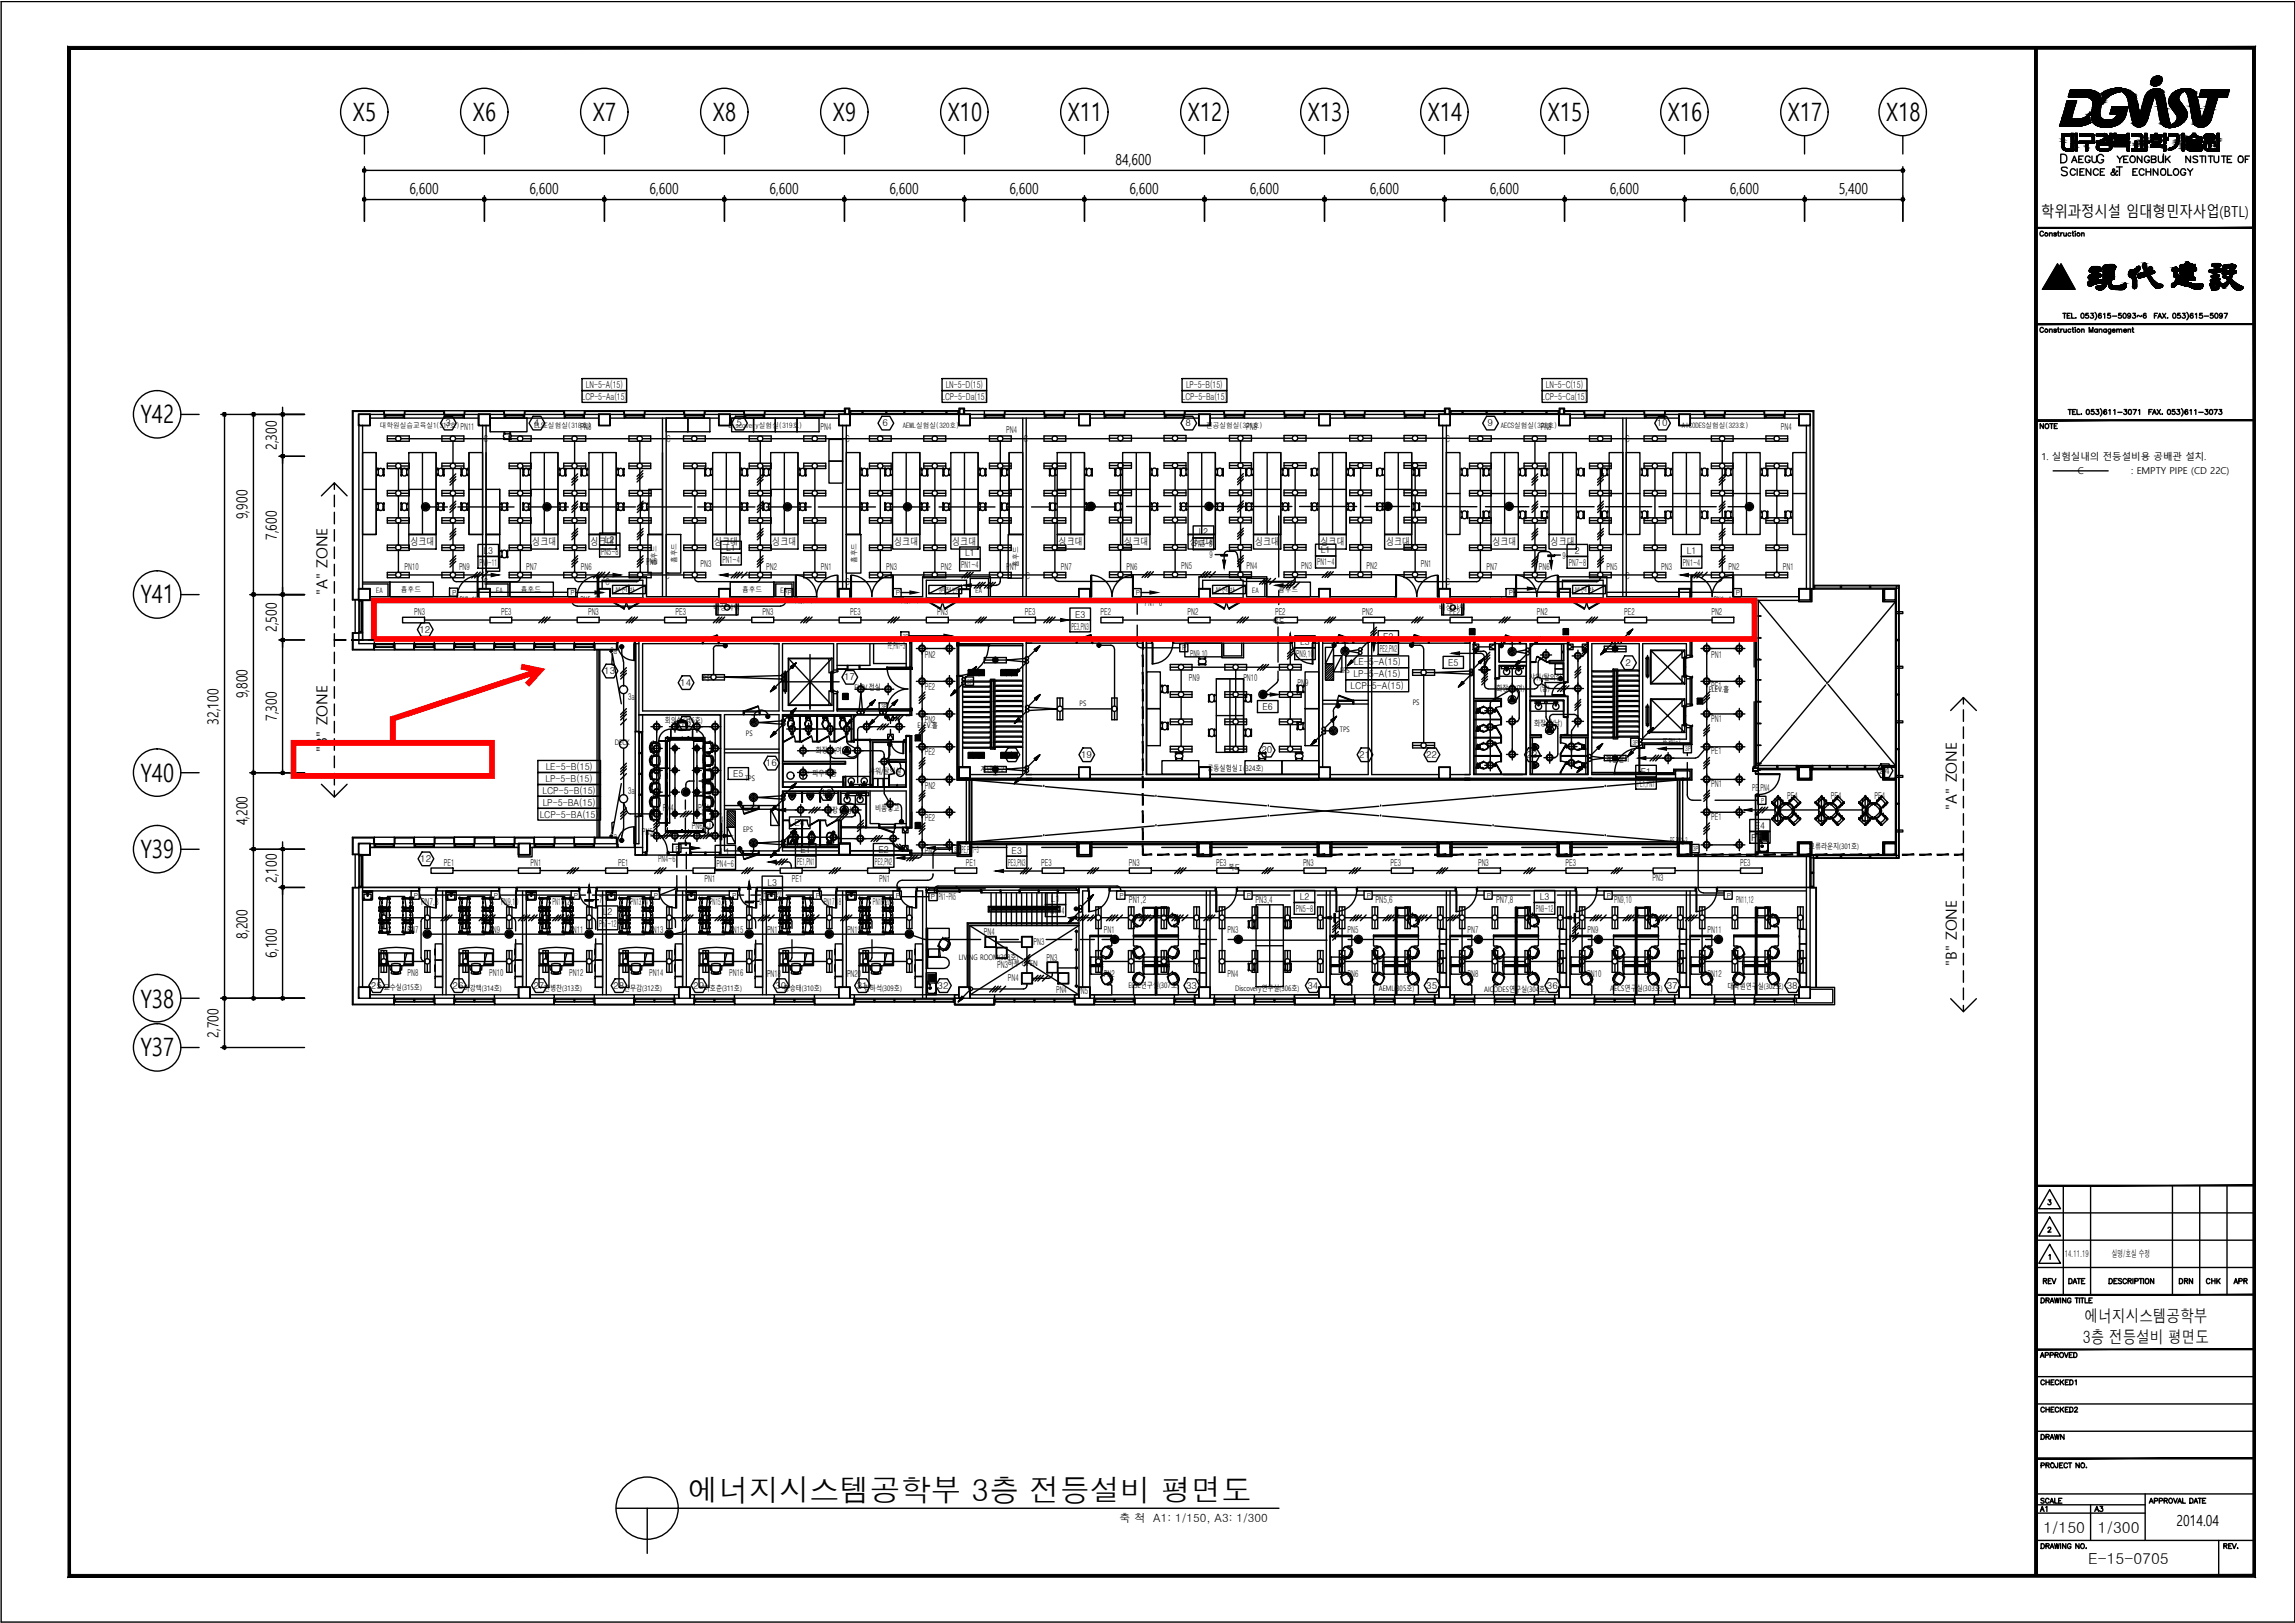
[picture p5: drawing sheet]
<svg xmlns="http://www.w3.org/2000/svg" width="420mm" height="297mm" viewBox="0 0 420 297" stroke-linecap="round" stroke-linejoin="round" font-family="sans-serif">
<defs><g id="words">
<text font-size="5.6" x="126" y="274.7">에너지시스템공학부 3층 전등설비 평면도</text>
<g font-size="4.6">
<text x="64.6" y="22.2">X5</text>
<text x="86.6" y="22.2">X6</text>
<text x="108.5" y="22.2">X7</text>
<text x="130.5" y="22.2">X8</text>
<text x="152.5" y="22.2">X9</text>
<text x="173.5" y="22.2">X10</text>
<text x="195.5" y="22.2">X11</text>
<text x="217.5" y="22.2">X12</text>
<text x="239.4" y="22.2">X13</text>
<text x="261.4" y="22.2">X14</text>
<text x="283.4" y="22.2">X15</text>
<text x="305.4" y="22.2">X16</text>
<text x="327.3" y="22.2">X17</text>
<text x="345.3" y="22.2">X18</text>
<text x="25.7" y="77.5">Y42</text>
<text x="25.7" y="110.4">Y41</text>
<text x="25.7" y="143.1">Y40</text>
<text x="25.7" y="157">Y39</text>
<text x="25.7" y="184.5">Y38</text>
<text x="25.7" y="193.3">Y37</text>
</g>
<g font-size="4">
<text x="372.5" y="278">A1</text>
<text x="382.8" y="278">A3</text>
</g>
<g font-size="3.5">
<text x="373.2" y="236">REV</text>
<text x="397.9" y="236">DRN</text>
<text x="403.2" y="236">CHK</text>
<text x="408.2" y="236">APR</text>
<text x="372.9" y="264.6">DRAWN</text>
</g>
<g font-size="3.1">
<text x="381.3" y="245.7">3층 전등설비 평면도</text>
<text x="381.7" y="241.9">에너지시스템공학부</text>
</g>
<g font-size="2.8">
<text x="75" y="35.5">6,600</text>
<text x="96.9" y="35.5">6,600</text>
<text x="118.9" y="35.5">6,600</text>
<text x="140.9" y="35.5">6,600</text>
<text x="162.9" y="35.5">6,600</text>
<text x="184.8" y="35.5">6,600</text>
<text x="204.2" y="30.1">84,600</text>
<text x="206.8" y="35.5">6,600</text>
<text x="228.8" y="35.5">6,600</text>
<text x="250.8" y="35.5">6,600</text>
<text x="272.8" y="35.5">6,600</text>
<text x="294.7" y="35.5">6,600</text>
<text x="316.7" y="35.5">6,600</text>
<text x="336.6" y="35.5">5,400</text>
<text x="373.7" y="39.7">학위과정시설 임대형민자사업(BTL)</text>
<text x="50.7" y="82.4" transform="rotate(-90 50.7 82.4)">2,300</text>
<text x="45.3" y="95" transform="rotate(-90 45.3 95)">9,900</text>
<text x="50.7" y="98.8" transform="rotate(-90 50.7 98.8)">7,600</text>
<text x="59.9" y="108.9" transform="rotate(-90 59.9 108.9)">&quot;A&quot; ZONE</text>
<text x="50.7" y="115.7" transform="rotate(-90 50.7 115.7)">2,500</text>
<text x="45.3" y="127.8" transform="rotate(-90 45.3 127.8)">9,800</text>
<text x="50.7" y="132" transform="rotate(-90 50.7 132)">7,300</text>
<text x="40" y="132.6" transform="rotate(-90 40 132.6)">32,100</text>
<text x="59.9" y="137.6" transform="rotate(-90 59.9 137.6)">&quot;B&quot; ZONE</text>
<text x="358.2" y="148.2" transform="rotate(-90 358.2 148.2)">&quot;A&quot; ZONE</text>
<text x="45.3" y="151.1" transform="rotate(-90 45.3 151.1)">4,200</text>
<text x="50.7" y="161.6" transform="rotate(-90 50.7 161.6)">2,100</text>
<text x="45.3" y="171.8" transform="rotate(-90 45.3 171.8)">8,200</text>
<text x="50.7" y="175.3" transform="rotate(-90 50.7 175.3)">6,100</text>
<text x="358.2" y="176.9" transform="rotate(-90 358.2 176.9)">&quot;B&quot; ZONE</text>
<text x="40" y="189.9" transform="rotate(-90 40 189.9)">2,700</text>
<text x="374.1" y="280.5">1/150</text>
<text x="384.1" y="280.5">1/300</text>
<text x="398.4" y="279.2">2014.04</text>
<text x="382.3" y="286.2">E-15-0705</text>
</g>
<text font-size="2.1" x="204.9" y="278.5">축 척 A1: 1/150, A3: 1/300</text>
<g font-size="1.9">
<text x="75.1" y="99.8">싱크대</text>
<text x="97.5" y="99.8">싱크대</text>
<text x="108.1" y="99.8">싱크대</text>
<text x="130.7" y="99.8">싱크대</text>
<text x="141.4" y="99.8">싱크대</text>
<text x="163.7" y="99.8">싱크대</text>
<text x="174.3" y="99.8">싱크대</text>
<text x="193.8" y="99.8">싱크대</text>
<text x="205.8" y="99.8">싱크대</text>
<text x="217.8" y="99.8">싱크대</text>
<text x="229.8" y="99.8">싱크대</text>
<text x="241.8" y="99.8">싱크대</text>
<text x="253.7" y="99.8">싱크대</text>
<text x="273.2" y="99.8">싱크대</text>
<text x="283.9" y="99.8">싱크대</text>
</g>
<g font-size="1.7">
<text x="107.3" y="71">LN-5-A(15)</text>
<text x="173.1" y="71">LN-5-D(15)</text>
<text x="217.1" y="71">LP-5-B(15)</text>
<text x="283" y="71">LN-5-C(15)</text>
<text x="97.7" y="78">4</text>
<text x="106.5" y="73.2">LCP-5-Aa(15)</text>
<text x="134.8" y="78">5</text>
<text x="172.4" y="73.2">LCP-5-Da(15)</text>
<text x="216.4" y="73.2">LCP-5-Ba(15)</text>
<text x="282.2" y="73.2">LCP-5-Ca(15)</text>
<text x="81.5" y="78">3</text>
<text x="84.3" y="78.7">PN11</text>
<text x="88.6" y="80.9">C</text>
<text x="106.3" y="78.7">PN8</text>
<text x="122" y="80.9">C</text>
<text x="150.2" y="78.7">PN4</text>
<text x="154.8" y="80.9">C</text>
<text x="161.6" y="78">6</text>
<text x="184.2" y="79.3">PN4</text>
<text x="187.5" y="80.9">C</text>
<text x="217" y="78">8</text>
<text x="228.1" y="78.7">PN8</text>
<text x="264.7" y="80.9">C</text>
<text x="272.3" y="78">9</text>
<text x="282.1" y="78.7">PN8</text>
<text x="297.6" y="80.9">C</text>
<text x="303.3" y="78">10</text>
<text x="326" y="78.7">PN4</text>
<text x="373.7" y="84.3">1. 실험실내의 전등설비용 공배관 설치.</text>
<text x="380.4" y="86.7">C</text>
<text x="390.2" y="86.8">: EMPTY PIPE (CD 22C)</text>
<text x="88.5" y="101.4">L3</text>
<text x="110.1" y="101.5">PN5~8</text>
<text x="110.7" y="99.3">L2</text>
<text x="133" y="100.8">L1</text>
<text x="176.7" y="101.8">L1</text>
<text x="218.7" y="100.2">PN5~8</text>
<text x="219.5" y="98">L2</text>
<text x="241.8" y="101.3">L1</text>
<text x="288.3" y="101.3">2</text>
<text x="308.8" y="101.4">L1</text>
<text x="74" y="104.3">PN10</text>
<text x="84" y="104.3">PN9</text>
<text x="87.8" y="103.6">PN9~11</text>
<text x="88.6" y="107.1">C</text>
<text x="96.4" y="104.3">PN7</text>
<text x="106.3" y="104.3">PN6</text>
<text x="110.8" y="107.1">C</text>
<text x="118.3" y="103.5">PN5</text>
<text x="121.8" y="105.9">C</text>
<text x="128.3" y="103.7">PN3</text>
<text x="132.2" y="103">PN1~4</text>
<text x="140.3" y="104.3">PN2</text>
<text x="150.3" y="104.3">PN1</text>
<text x="154.8" y="107.1">C</text>
<text x="162.3" y="104.3">PN3</text>
<text x="172.3" y="104.3">PN2</text>
<text x="176" y="104">PN1~4</text>
<text x="184.2" y="104.3">PN1</text>
<text x="187.8" y="105.9">C</text>
<text x="194.2" y="104.3">PN7</text>
<text x="206.2" y="104.3">PN6</text>
<text x="216.2" y="104.2">PN5</text>
<text x="221.4" y="102.2">9</text>
<text x="228.2" y="104.2">PN4</text>
<text x="238.2" y="104.2">PN3</text>
<text x="241.1" y="103.5">PN1~4</text>
<text x="250.2" y="104.2">PN2</text>
<text x="260.1" y="103.7">PN1</text>
<text x="264.7" y="107.1">C</text>
<text x="272.2" y="104.3">PN7</text>
<text x="281.7" y="104.3">PN6</text>
<text x="286" y="102.3">9</text>
<text x="287.2" y="103.6">PN7~8</text>
<text x="294.1" y="104.3">PN5</text>
<text x="297.6" y="105.9">C</text>
<text x="304.1" y="104.3">PN3</text>
<text x="308.1" y="103.6">PN1~4</text>
<text x="316.4" y="104.3">PN2</text>
<text x="326.4" y="104.3">PN1</text>
<text x="75.8" y="112.6">PN3</text>
<text x="84.2" y="110.4">PN9~11</text>
<text x="91.7" y="112.6">PE3</text>
<text x="106.3" y="110.4">PN5~8</text>
<text x="107.7" y="112.6">PN3</text>
<text x="123.7" y="112.6">PE3</text>
<text x="139.6" y="112.6">PN3</text>
<text x="145.6" y="110.6">PN1~4</text>
<text x="155.7" y="112.6">PE3</text>
<text x="165" y="110.5">PN1~4</text>
<text x="171.6" y="112.6">PN3</text>
<text x="187.6" y="112.6">PE3</text>
<text x="196.8" y="113">E3</text>
<text x="201.5" y="112.6">PE2</text>
<text x="209.6" y="110.9">PN1~8</text>
<text x="217.4" y="112.6">PN2</text>
<text x="233.4" y="112.6">PE2</text>
<text x="249.4" y="112.6">PN2</text>
<text x="265.4" y="112.6">PE2</text>
<text x="272.1" y="110.4">PN5~8</text>
<text x="281.3" y="112.6">PN2</text>
<text x="297.3" y="112.6">PE2</text>
<text x="313.3" y="112.6">PN2</text>
<text x="313.8" y="110.4">PN1~4</text>
<text x="76.8" y="115.8">12</text>
<text x="111.8" y="119.7">3a</text>
<text x="162.5" y="118.7">PE,PN1~3</text>
<text x="196.2" y="115.2">PE3,PN3</text>
<text x="238" y="118.1">L3</text>
<text x="252.6" y="119.3">PE2,PN2</text>
<text x="253.2" y="117.1">E2</text>
<text x="110.6" y="123.3">13</text>
<text x="124.5" y="125.5">14</text>
<text x="154.5" y="124.5">17</text>
<text x="169.3" y="120.4">PN2</text>
<text x="217.6" y="124.7">PN9</text>
<text x="217.9" y="120.3">PN9,10</text>
<text x="227.6" y="124.7">PN10</text>
<text x="237.3" y="120.3">PN9,10</text>
<text x="237.5" y="125.5">PN9</text>
<text x="247.8" y="123.9">LP-5-A(15)</text>
<text x="247.9" y="121.7">LE-5-A(15)</text>
<text x="265.1" y="121.9">E5</text>
<text x="297.6" y="121.8">2</text>
<text x="313.3" y="120.4">PN1</text>
<text x="115" y="128.1">3a</text>
<text x="169.3" y="126.3">PE2</text>
<text x="231.1" y="129.9">E6</text>
<text x="247.3" y="126.1">LCP-5-A(15)</text>
<text x="313.3" y="126.1">PE1</text>
<text x="124.5" y="133">15</text>
<text x="169.3" y="132.4">PN2</text>
<text x="230.9" y="137.9">20</text>
<text x="304.5" y="136.4">PE,PN1~3</text>
<text x="313.3" y="132.1">PN1</text>
<text x="99.9" y="143.1">LP-5-B(15)</text>
<text x="99.9" y="140.9">LE-5-B(15)</text>
<text x="134.2" y="142.2">E5</text>
<text x="140.2" y="140.2">16</text>
<text x="169.3" y="138.2">PE2</text>
<text x="184.7" y="138.7">1</text>
<text x="197.9" y="138.7">19</text>
<text x="248.8" y="138.7">21</text>
<text x="261.1" y="138.7">22</text>
<text x="279.5" y="138.7">23</text>
<text x="299.8" y="144">PE1,PN1</text>
<text x="300.4" y="141.8">E1</text>
<text x="313.3" y="138.1">PE1</text>
<text x="344" y="141.6">24</text>
<text x="98.8" y="149.6">LCP-5-BA(15)</text>
<text x="99.3" y="145.3">LCP-5-B(15)</text>
<text x="99.4" y="147.5">LP-5-BA(15)</text>
<text x="115" y="145.3">3a</text>
<text x="121.4" y="148.4">PN4</text>
<text x="127.8" y="148.4">PN4</text>
<text x="150.3" y="145.7">18</text>
<text x="169.3" y="144.4">PN2</text>
<text x="313.3" y="144">PN1</text>
<text x="320.8" y="144.9">PE,PN4</text>
<text x="327.2" y="146.2">PE4</text>
<text x="335.2" y="146.2">PE4</text>
<text x="343.2" y="146.2">PE4</text>
<text x="111.8" y="153.6">3a</text>
<text x="117.5" y="152.8">PN5</text>
<text x="126.7" y="151.7">PN6</text>
<text x="131.8" y="150.7">4</text>
<text x="145.5" y="151.2">E4</text>
<text x="169.3" y="150.2">PE2</text>
<text x="305.8" y="154.5">PE,PN1~3</text>
<text x="313.3" y="150.1">PE1</text>
<text x="320.6" y="153.9">PE4</text>
<text x="321.3" y="151.7">E4</text>
<text x="76.9" y="157.7">12</text>
<text x="81.3" y="158.5">PE1</text>
<text x="97.1" y="158.5">PN1</text>
<text x="113.2" y="158.5">PE1</text>
<text x="120.5" y="157.7">PN4~6</text>
<text x="129" y="161.4">PN1</text>
<text x="131.2" y="158.7">PN4~6</text>
<text x="131.9" y="156.4">L1</text>
<text x="145" y="161.4">PE1</text>
<text x="145.9" y="158.4">PE1,PN1</text>
<text x="146.6" y="156.2">E1</text>
<text x="160.2" y="158.3">PE2,PN2</text>
<text x="160.8" y="156.1">E2</text>
<text x="161" y="161.4">PN1</text>
<text x="169.3" y="156.4">PN2</text>
<text x="176" y="156.2">PE,PN1~3</text>
<text x="176.8" y="158.5">PE1</text>
<text x="184.6" y="158.4">PE3,PN3</text>
<text x="185.2" y="156.2">E3</text>
<text x="190.6" y="158.5">PE3</text>
<text x="206.7" y="158.5">PN3</text>
<text x="222.6" y="158.5">PE3</text>
<text x="238.5" y="158.5">PN3</text>
<text x="254.6" y="158.5">PE3</text>
<text x="270.6" y="158.5">PN3</text>
<text x="286.6" y="158.5">PE3</text>
<text x="302.5" y="161.3">PN3</text>
<text x="318.6" y="158.4">PE3</text>
<text x="77.1" y="165.6">PN7,8</text>
<text x="91.7" y="165.6">PN9,10</text>
<text x="101.1" y="165.6">PN11,12</text>
<text x="109.7" y="165.3">7</text>
<text x="110.4" y="167.5">L2</text>
<text x="115.4" y="165.6">PN13,14</text>
<text x="130" y="165.6">PN15,16</text>
<text x="139" y="165.6">9</text>
<text x="139.8" y="164.2">PN13~20</text>
<text x="140.5" y="162.1">L3</text>
<text x="150.8" y="165.6">PN17,18</text>
<text x="159.8" y="165.6">PN19,20</text>
<text x="171.8" y="164.7">PN1~PN5</text>
<text x="191.7" y="167.3">PN1~4</text>
<text x="192.4" y="165.1">L1</text>
<text x="206.7" y="165.3">PN1,2</text>
<text x="229.8" y="165.3">PN3,4</text>
<text x="237.2" y="166.9">PN5~8</text>
<text x="238" y="164.7">L2</text>
<text x="251.8" y="165.3">PN5,6</text>
<text x="273.9" y="165.3">PN7,8</text>
<text x="281.2" y="166.9">PN9~12</text>
<text x="281.9" y="164.7">L3</text>
<text x="295.5" y="165.3">PN9,10</text>
<text x="317.8" y="165.3">PN11,12</text>
<text x="74.6" y="170.7">PN7</text>
<text x="89.6" y="170.7">PN9</text>
<text x="104.2" y="170.7">PN11</text>
<text x="109.7" y="169.7">Pn7~12</text>
<text x="118.9" y="170.7">PN13</text>
<text x="133.5" y="170.7">PN15</text>
<text x="140.4" y="170.8">PN17</text>
<text x="155.1" y="170.8">PN19</text>
<text x="180.1" y="171.1">PN4</text>
<text x="189.2" y="173">PN3</text>
<text x="202.1" y="170.8">PN1</text>
<text x="224.7" y="170.8">PN3</text>
<text x="246.7" y="170.8">PN5</text>
<text x="268.6" y="170.8">PN7</text>
<text x="290.7" y="170.8">PN9</text>
<text x="312.6" y="170.8">PN11</text>
<text x="74.6" y="178.7">PN8</text>
<text x="89.6" y="178.7">PN10</text>
<text x="104.2" y="178.7">PN12</text>
<text x="118.9" y="178.7">PN14</text>
<text x="133.5" y="178.7">PN16</text>
<text x="140.4" y="178.8">PN18</text>
<text x="155.1" y="178.8">PN20</text>
<text x="182.5" y="177.2">PN3</text>
<text x="184.5" y="179.6">PN4</text>
<text x="191.6" y="175.8">PN3</text>
<text x="202.1" y="178.8">PN2</text>
<text x="224.7" y="178.8">PN4</text>
<text x="246.7" y="178.8">PN6</text>
<text x="268.6" y="178.8">PN8</text>
<text x="290.6" y="178.8">PN10</text>
<text x="312.6" y="178.8">PN12</text>
<text x="67.9" y="180.9">25</text>
<text x="82.8" y="180.9">26</text>
<text x="97.7" y="180.9">27</text>
<text x="112.3" y="180.9">28</text>
<text x="126.9" y="180.9">29</text>
<text x="141.9" y="180.9">30</text>
<text x="156.8" y="180.9">31</text>
<text x="171.7" y="180.9">32</text>
<text x="193.3" y="181.7">PN4</text>
<text x="197.2" y="182">PN5</text>
<text x="217.1" y="180.9">33</text>
<text x="239.4" y="180.9">34</text>
<text x="261.1" y="180.9">35</text>
<text x="283.2" y="180.9">36</text>
<text x="305.1" y="180.9">37</text>
<text x="327.1" y="180.9">38</text>
<text x="378" y="230.1">14.11.19</text>
<text x="386.6" y="230.1">실명/호실 수정</text>
</g>
<g font-size="1.4">
<text x="69.5" y="78.3">대학원실습교육실1(317호)</text>
<text x="97.9" y="78.3">ELSE실험실(318호)</text>
<text x="133.4" y="78.3">Discovery실험실(319호)</text>
<text x="165.3" y="78.3">AEML실험실(320호)</text>
<text x="220.8" y="78.3">전공실험실(321호)</text>
<text x="274.7" y="78.3">AECS실험실(322호)</text>
<text x="307.9" y="78.3">AICODES실험실(323호)</text>
<text x="120.2" y="103.4" transform="rotate(-90 120.2 103.4)">흄후드</text>
<text x="123.9" y="103.1" transform="rotate(-90 123.9 103.1)">흄후드</text>
<text x="156.8" y="103.1" transform="rotate(-90 156.8 103.1)">흄후드</text>
<text x="186.4" y="103.7" transform="rotate(-90 186.4 103.7)">흄후드</text>
<text x="68.9" y="108.5">EA</text>
<text x="73.4" y="108.4">흄후드</text>
<text x="90.8" y="108.5">EA</text>
<text x="95.4" y="108.4">흄후드</text>
<text x="112.6" y="108.5">분전반</text>
<text x="130.6" y="111.6">비상샤워</text>
<text x="135.9" y="108.4">흄후드</text>
<text x="142.9" y="108.5">EA</text>
<text x="171.8" y="108.5">분전반</text>
<text x="178.6" y="108.5">EA</text>
<text x="222.5" y="108.5">분전반</text>
<text x="229.2" y="108.5">EA</text>
<text x="234" y="108.4">흄후드</text>
<text x="263.5" y="111.6">비상샤워</text>
<text x="288.2" y="108.6">분전반</text>
<text x="233" y="114.3">복도</text>
<text x="128.7" y="124.7">PS</text>
<text x="245.3" y="123.1">EPS</text>
<text x="280" y="124.4">샤워/탈의실</text>
<text x="156.4" y="126.3">ELEV.전실</text>
<text x="197.7" y="129.2">PS</text>
<text x="258.7" y="129">PS</text>
<text x="274" y="126.4">화장실(여)</text>
<text x="281.9" y="126.5">(남)</text>
<text x="312.8" y="126.7">ELEV.홀</text>
<text x="112.6" y="136.3">DECK</text>
<text x="121.7" y="132.4">회의실(316호)</text>
<text x="136.6" y="134.7">PS</text>
<text x="149.4" y="137.8">화장실(여)</text>
<text x="168" y="133.3">ELEV.홀</text>
<text x="245.3" y="133.9">TPS</text>
<text x="280.9" y="132.9">화장실(남)</text>
<text x="136.4" y="143">TPS</text>
<text x="148.8" y="142.1">파우더룸</text>
<text x="159.1" y="141.6">샤워/탈의실</text>
<text x="179.5" y="141.3">계단실-2</text>
<text x="221.1" y="141.1">공동실험실Ⅰ(324호)</text>
<text x="294" y="139.5">계단실-1</text>
<text x="151.3" y="148.9">화장실(남)</text>
<text x="160.2" y="148.4">비품창고</text>
<text x="129.5" y="151.5">J</text>
<text x="136.1" y="152.3">EPS</text>
<text x="331.2" y="155.3">교류라운지(301호)</text>
<text x="224.9" y="159.2">복도</text>
<text x="175.6" y="175.6">LIVING ROOM(308호)</text>
<text x="184.5" y="176.8">하부 OPEN</text>
<text x="70.3" y="181.2">교수실(315호)</text>
<text x="84.9" y="181.4">이강택(314호)</text>
<text x="99.6" y="181.4">한병찬(313호)</text>
<text x="114.3" y="181.4">샨무감(312호)</text>
<text x="128.9" y="181.4">이호춘(311호)</text>
<text x="143.5" y="181.4">홍승태(310호)</text>
<text x="158.2" y="181.4">김하석(309호)</text>
<text x="206.6" y="180.7">ELSE연구실(307호)</text>
<text x="226.1" y="181.3">Discovery연구실(306호)</text>
<text x="252.4" y="181.3">AEML(305호)</text>
<text x="271.7" y="181.5">AICODES연구실(304호)</text>
<text x="294.8" y="181.3">AECS연구실(303호)</text>
<text x="316.3" y="181">대학원연구실(302호)</text>
</g>
<g font-size="1.2">
<text x="82.8" y="108.9">P</text>
<text x="104.4" y="108.9">P</text>
<text x="144.2" y="108.9">P</text>
<text x="164" y="108.9">P</text>
<text x="207.9" y="108.9">P</text>
<text x="276.2" y="108.9">P</text>
<text x="317.8" y="108.9">P</text>
<text x="165.3" y="116.9">3P</text>
<text x="216.5" y="119">P</text>
<text x="177.1" y="125.1">3P</text>
<text x="161.3" y="129.8">3P</text>
<text x="298.9" y="136.3">3P</text>
<text x="308.5" y="137.5">3P</text>
<text x="322.5" y="146.9">P</text>
<text x="123.7" y="155.7">P</text>
<text x="174.7" y="155.9">3P</text>
<text x="309.9" y="155.8">3P</text>
<text x="75.8" y="164.3">P</text>
<text x="90.4" y="164.3">P</text>
<text x="105.1" y="164.3">P</text>
<text x="119.7" y="164.3">P</text>
<text x="134" y="164.3">P</text>
<text x="149.4" y="164.3">P</text>
<text x="164" y="164.3">P</text>
<text x="170.4" y="164.5">P</text>
<text x="204.9" y="164.3">P</text>
<text x="228.3" y="164.3">P</text>
<text x="250.2" y="164.3">P</text>
<text x="272.2" y="164.3">P</text>
<text x="294.2" y="164.3">P</text>
<text x="316.1" y="164.3">P</text>
</g>
</g></defs>
<!-- layer: A-SYM -->
<g fill="none" stroke="#000" stroke-width=".25">
<path d="M66.7 24.9v3.3M88.7 24.9v3.3M110.7 24.9v3.3M132.6 24.9v3.3M154.6 24.9v3.3M176.6 24.9v3.3M198.5 24.9v3.3M220.5 24.9v3.3M242.5 24.9v3.3M264.5 24.9v3.3M286.4 24.9v3.3M308.4 24.9v3.3"/>
<path d="M330.4 24.9v3.3M348.4 24.9v3.3M33.1 75.8h3.3M33.1 108.8h3.3M112.5 121.8l-.5-.1 .1-2 1.6 9.1M33.1 155.4h3.3M33.1 141.4h3.3M113.7 143.4l-1.6 9.2-.1-2 .5-.2M33.1 191.7h3.3M33.1 182.7h3.3"/>
<circle cx="66.7" cy="20.5" r="4.3"/>
<circle cx="88.7" cy="20.5" r="4.3"/>
<circle cx="110.6" cy="20.5" r="4.3"/>
<circle cx="132.6" cy="20.5" r="4.3"/>
<circle cx="154.6" cy="20.5" r="4.3"/>
<circle cx="176.6" cy="20.5" r="4.3"/>
<circle cx="198.5" cy="20.5" r="4.3"/>
<circle cx="220.5" cy="20.5" r="4.3"/>
<circle cx="242.5" cy="20.5" r="4.3"/>
<circle cx="264.4" cy="20.5" r="4.3"/>
<circle cx="286.4" cy="20.5" r="4.3"/>
<circle cx="308.4" cy="20.5" r="4.3"/>
<circle cx="330.3" cy="20.5" r="4.3"/>
<circle cx="348.3" cy="20.5" r="4.3"/>
<circle cx="28.8" cy="75.8" r="4.3"/>
<circle cx="28.8" cy="108.8" r="4.3"/>
<circle cx="28.8" cy="141.4" r="4.3"/>
<circle cx="28.8" cy="155.4" r="4.3"/>
<circle cx="28.8" cy="191.7" r="4.3"/>
<circle cx="28.8" cy="182.7" r="4.3"/>
</g>
<!-- layer: 9 -->
<g fill="none" stroke="#000" stroke-width=".25">
<path d="M66.7 30.5v10M67 31.2h281M67 36.5h21.3M88.7 35.8v4.7M89 36.5h21.3M110.7 35.8v4.7M111 36.5h21.3M132.6 35.8v4.7M133 36.5h21.3M154.6 35.8v4.7M154.9 36.5h21.3M176.6 35.8v4.7"/>
<path d="M176.9 36.5h21.3M198.5 35.8v4.7M198.9 36.5h21.3M220.5 35.8v4.7M220.9 36.5h21.2M242.5 35.8v4.7M242.8 36.5h21.3M264.5 35.8v4.7M264.8 36.5h21.3M286.4 35.8v4.7M286.8 36.5h21.3M308.4 35.8v4.7"/>
<path d="M308.7 36.5h21.3M330.4 35.8v4.7M330.7 36.5h17.3M348.4 30.5v10M40.4 75.8h15.4M41.1 76.2v106.2M46.4 76.2v32.3M51.7 74.5v1M51.7 75.8v7.7M51.1 83.5h4.7M51.7 83.8v24.7M45.8 108.8h10"/>
<path d="M46.4 109.1v32M51.1 117.1h4.7M51.7 108.8v8.3M51.7 117.5v23.6M223.7 117.7v2.7h4v-2.7M224 117.7v2.3h3.3v-2.3M45.8 155.4h10M45.8 141.4h10M46.4 141.8v13.3M46.4 155.7v26.7M51.7 154.1v1M51.7 155.4v7"/>
<path d="M51.1 162.4h4.7M51.7 162.8v19.6M40.4 182.7h15.4M40.4 191.7h15.4M41.1 183v8.4"/>
</g>
<g fill="#000" stroke="#000" stroke-width=".18">
<path d="M66.4 31.2l.1 .2 .2-.2zM66.5 31.4l.2-.2v.3zM66.7 31.2v.3l.2-.1z"/>
<path d="M66.4 36.5l.1 .2 .2-.2zM66.5 36.7l.2-.2v.4zM66.7 36.5v.4l.2-.2z"/>
<path d="M66.5 31l.2 .2v-.4zM66.5 31l.2 .2h-.3z"/>
<path d="M66.5 36.3l.2 .2v-.3zM66.5 36.3l.2 .2h-.3z"/>
<path d="M66.7 31.2l.2 .2 .1-.2zM66.7 31.2l.2-.2 .1 .2zM66.7 30.8v.4l.2-.2z"/>
<path d="M66.7 36.5l.2 .2 .1-.2zM66.9 36.3l.1 .2h-.3zM66.7 36.2v.3l.2-.2z"/>
<path d="M88.3 36.5l.1 .2 .3-.2zM88.4 36.7l.3-.2v.4zM88.7 36.5v.4l.2-.2z"/>
<path d="M88.4 36.3l-.1 .2h.4zM88.3 36.5h.4l-.3 .2zM88.4 36.7l.3 .2v-.4z"/>
<path d="M88.4 36.3l.3 .2v-.3zM88.4 36.3l.3 .2h-.4z"/>
<path d="M88.7 36.5v.4l.2-.2zM88.7 36.5h.3l-.1 .2z"/>
<path d="M88.7 36.5l.2 .2 .1-.2zM88.9 36.3l.1 .2h-.3zM88.7 36.2v.3l.2-.2z"/>
<path d="M88.9 36.3l-.2 .2h.3zM88.7 36.2l.2 .1-.2 .2zM88.4 36.3l.3 .2v-.3z"/>
<path d="M110.3 36.5l.1 .2 .3-.2zM110.4 36.7l.3-.2v.4zM110.7 36.5v.4l.2-.2z"/>
<path d="M110.4 36.3l-.1 .2h.4zM110.3 36.5h.4l-.3 .2zM110.4 36.7l.3 .2v-.4z"/>
<path d="M110.7 36.5v.4l.2-.2zM110.7 36.5h.3l-.1 .2z"/>
<path d="M110.4 36.3l.3 .2v-.3zM110.4 36.3l.3 .2h-.4z"/>
<path d="M110.7 36.5l.2 .2 .1-.2zM110.9 36.3l.1 .2h-.3zM110.7 36.2v.3l.2-.2z"/>
<path d="M110.9 36.3l-.2 .2h.3zM110.7 36.2l.2 .1-.2 .2zM110.4 36.3l.3 .2v-.3z"/>
<path d="M132.3 36.5l.1 .2 .2-.2zM132.4 36.7l.2-.2v.4zM132.6 36.5v.4l.2-.2z"/>
<path d="M132.4 36.3l-.1 .2h.3zM132.3 36.5h.3l-.2 .2zM132.4 36.7l.2 .2v-.4z"/>
<path d="M132.6 36.5v.4l.2-.2zM132.6 36.5h.4l-.2 .2z"/>
<path d="M132.4 36.3l.2 .2v-.3zM132.4 36.3l.2 .2h-.3z"/>
<path d="M132.6 36.5l.2 .2 .2-.2zM132.8 36.3l.2 .2h-.4zM132.6 36.2v.3l.2-.2z"/>
<path d="M132.8 36.3l-.2 .2h.4zM132.6 36.2l.2 .1-.2 .2zM132.4 36.3l.2 .2v-.3z"/>
<path d="M154.3 36.5v.2l.3-.2zM154.3 36.7l.3-.2v.4zM154.6 36.5v.4l.2-.2z"/>
<path d="M154.3 36.3v.2h.3zM154.3 36.5h.3l-.3 .2zM154.3 36.7l.3 .2v-.4z"/>
<path d="M154.3 36.3l.3 .2v-.3zM154.3 36.3l.3 .2h-.3z"/>
<path d="M154.6 36.5v.4l.2-.2zM154.6 36.5h.3l-.1 .2z"/>
<path d="M154.6 36.5l.2 .2 .1-.2zM154.8 36.3l.1 .2h-.3zM154.6 36.2v.3l.2-.2z"/>
<path d="M154.8 36.3l-.2 .2h.3zM154.6 36.2l.2 .1-.2 .2zM154.3 36.3l.3 .2v-.3z"/>
<path d="M176.2 36.5l.1 .2 .3-.2zM176.3 36.7l.3-.2v.4zM176.6 36.5v.4l.2-.2z"/>
<path d="M176.3 36.3l-.1 .2h.4zM176.2 36.5h.4l-.3 .2zM176.3 36.7l.3 .2v-.4z"/>
<path d="M176.3 36.3l.3 .2v-.3zM176.3 36.3l.3 .2h-.4z"/>
<path d="M176.6 36.5v.4l.2-.2zM176.6 36.5h.3l-.1 .2z"/>
<path d="M176.6 36.5l.2 .2 .1-.2zM176.8 36.3l.1 .2h-.3zM176.6 36.2v.3l.2-.2z"/>
<path d="M176.8 36.3l-.2 .2h.3zM176.6 36.2l.2 .1-.2 .2zM176.3 36.3l.3 .2v-.3z"/>
<path d="M198.2 36.5l.1 .2 .2-.2zM198.3 36.7l.2-.2v.4zM198.5 36.5v.4l.3-.2z"/>
<path d="M198.3 36.3l-.1 .2h.3zM198.2 36.5h.3l-.2 .2zM198.3 36.7l.2 .2v-.4z"/>
<path d="M198.5 36.5v.4l.3-.2zM198.5 36.5h.4l-.1 .2z"/>
<path d="M198.3 36.3l.2 .2v-.3zM198.3 36.3l.2 .2h-.3z"/>
<path d="M198.5 36.5l.3 .2 .1-.2zM198.8 36.3l.1 .2h-.4zM198.5 36.2v.3l.3-.2z"/>
<path d="M198.8 36.3l-.3 .2h.4zM198.5 36.2l.3 .1-.3 .2zM198.3 36.3l.2 .2v-.3z"/>
<path d="M220.2 36.5l.1 .2 .2-.2zM220.3 36.7l.2-.2v.4zM220.5 36.5v.4l.3-.2z"/>
<path d="M220.3 36.3l-.1 .2h.3zM220.2 36.5h.3l-.2 .2zM220.3 36.7l.2 .2v-.4z"/>
<path d="M220.3 36.3l.2 .2v-.3zM220.3 36.3l.2 .2h-.3z"/>
<path d="M220.5 36.5v.4l.3-.2zM220.5 36.5h.4l-.1 .2z"/>
<path d="M220.5 36.5l.3 .2 .1-.2zM220.5 36.5l.3-.2 .1 .2zM220.5 36.2v.3l.3-.2z"/>
<path d="M220.8 36.3l-.3 .2h.4zM220.5 36.2l.3 .1-.3 .2zM220.3 36.3l.2 .2v-.3z"/>
<path d="M242.1 36.5l.1 .2 .3-.2zM242.2 36.7l.3-.2v.4zM242.5 36.5v.4l.2-.2z"/>
<path d="M242.2 36.3l-.1 .2h.4zM242.1 36.5h.4l-.3 .2zM242.2 36.7l.3 .2v-.4z"/>
<path d="M242.5 36.5v.4l.2-.2zM242.5 36.5h.3l-.1 .2z"/>
<path d="M242.2 36.3l.3 .2v-.3zM242.2 36.3l.3 .2h-.4z"/>
<path d="M242.5 36.5l.2 .2 .1-.2zM242.5 36.5l.2-.2 .1 .2zM242.5 36.2v.3l.2-.2z"/>
<path d="M242.7 36.3l-.2 .2h.3zM242.5 36.2l.2 .1-.2 .2zM242.2 36.3l.3 .2v-.3z"/>
<path d="M264.1 36.5l.1 .2 .3-.2zM264.2 36.7l.3-.2v.4zM264.5 36.5v.4l.2-.2z"/>
<path d="M264.2 36.3l-.1 .2h.4zM264.1 36.5h.4l-.3 .2zM264.2 36.7l.3 .2v-.4z"/>
<path d="M264.5 36.5v.4l.2-.2zM264.5 36.5h.3l-.1 .2z"/>
<path d="M264.2 36.3l.3 .2v-.3zM264.2 36.3l.3 .2h-.4z"/>
<path d="M264.5 36.5l.2 .2 .1-.2zM264.7 36.3l.1 .2h-.3zM264.5 36.2v.3l.2-.2z"/>
<path d="M264.7 36.3l-.2 .2h.3zM264.5 36.2l.2 .1-.2 .2zM264.2 36.3l.3 .2v-.3z"/>
<path d="M286.1 36.5l.1 .2 .2-.2zM286.2 36.7l.2-.2v.4zM286.4 36.5v.4l.3-.2z"/>
<path d="M286.2 36.3l-.1 .2h.3zM286.1 36.5h.3l-.2 .2zM286.2 36.7l.2 .2v-.4z"/>
<path d="M286.2 36.3l.2 .2v-.3zM286.2 36.3l.2 .2h-.3z"/>
<path d="M286.4 36.5v.4l.3-.2zM286.4 36.5h.4l-.1 .2z"/>
<path d="M286.4 36.5l.3 .2 .1-.2zM286.4 36.5l.3-.2 .1 .2zM286.4 36.2v.3l.3-.2z"/>
<path d="M286.7 36.3l-.3 .2h.4zM286.4 36.2l.3 .1-.3 .2zM286.2 36.3l.2 .2v-.3z"/>
<path d="M308.1 36.5l.1 .2 .2-.2zM308.2 36.7l.2-.2v.4zM308.4 36.5v.4l.3-.2z"/>
<path d="M308.2 36.3l-.1 .2h.3zM308.1 36.5h.3l-.2 .2zM308.4 36.5l-.2 .2 .2 .2z"/>
<path d="M308.4 36.5v.4l.3-.2zM308.4 36.5h.3v.2z"/>
<path d="M308.2 36.3l.2 .2v-.3zM308.2 36.3l.2 .2h-.3z"/>
<path d="M308.4 36.5l.3 .2v-.2zM308.4 36.5l.3-.2v.2zM308.4 36.2v.3l.3-.2z"/>
<path d="M308.7 36.3l-.3 .2h.3zM308.4 36.2l.3 .1-.3 .2zM308.2 36.3l.2 .2v-.3z"/>
<path d="M330 36.5l.2 .2 .2-.2zM330.2 36.7l.2-.2v.4zM330.4 36.5v.4l.2-.2z"/>
<path d="M330.2 36.3l-.2 .2h.4zM330 36.5h.4l-.2 .2zM330.2 36.7l.2 .2v-.4z"/>
<path d="M330.4 36.5v.4l.2-.2zM330.4 36.5h.3l-.1 .2z"/>
<path d="M330.2 36.3l.2 .2v-.3zM330.2 36.3l.2 .2h-.4z"/>
<path d="M330.4 36.5l.2 .2 .1-.2zM330.4 36.5l.2-.2 .1 .2zM330.4 36.2v.3l.2-.2z"/>
<path d="M330.6 36.3l-.2 .2h.3zM330.4 36.2l.2 .1-.2 .2zM330.2 36.3l.2 .2v-.3z"/>
<path d="M348.1 31l-.1 .2h.4zM348 31.2h.4l-.3 .2zM348.4 31.2l-.3 .2 .3 .1z"/>
<path d="M348.1 36.3l-.1 .2h.4zM348 36.5h.4l-.3 .2zM348.1 36.7l.3 .2v-.4z"/>
<path d="M348.4 31.2v.3l.2-.1zM348.4 31.2h.3l-.1 .2z"/>
<path d="M348.4 36.5v.4l.2-.2zM348.4 36.5h.3l-.1 .2z"/>
<path d="M348.6 31l-.2 .2h.3zM348.4 30.8l.2 .2-.2 .2zM348.1 31l.3 .2v-.4z"/>
<path d="M348.6 36.3l-.2 .2h.3zM348.4 36.2l.2 .1-.2 .2zM348.1 36.3l.3 .2v-.3z"/>
<path d="M41.1 75.8l-.2 .3 .2 .1zM41.1 75.8l.2 .3-.2 .1zM41.1 75.8l.2 .3 .1-.3z"/>
<path d="M40.9 75.6l.2 .2v-.3zM40.9 75.6l.2 .2h-.3zM40.8 75.8l.1 .3 .2-.3z"/>
<path d="M41.3 75.6l-.2 .2h.3zM41.1 75.5l.2 .1-.2 .2z"/>
<path d="M46.4 75.8l-.2 .3 .2 .1zM46.4 75.8l.3 .3-.3 .1zM46.4 75.8l.3 .3v-.3z"/>
<path d="M46.2 75.6l.2 .2v-.3zM46.2 75.6l.2 .2h-.3zM46.1 75.8l.1 .3 .2-.3z"/>
<path d="M46.7 75.6l-.3 .2h.3zM46.4 75.5l.3 .1-.3 .2z"/>
<path d="M51.4 75.8l.1 .3 .2-.3zM51.7 75.8v.4l-.2-.1z"/>
<path d="M51.7 75.8v.4l.3-.1zM51.7 75.8h.4l-.1 .3zM51.7 75.8h.4l-.1-.2z"/>
<path d="M51.7 75.5v.3l.3-.2zM51.5 75.6l.2-.1v.3zM51.5 75.6l-.1 .2h.3z"/>
<path d="M51.5 83.7l.2 .1v-.3zM51.7 83.5l.3 .2-.3 .1zM51.7 83.5l.3 .2 .1-.2z"/>
<path d="M51.5 83.7l.2 .1v-.3zM51.7 83.5l.3 .2-.3 .1zM51.7 83.5l.3 .2 .1-.2z"/>
<path d="M51.5 83.3l.2 .2v-.3zM51.5 83.3l.2 .2h-.3zM51.4 83.5l.1 .2 .2-.2z"/>
<path d="M51.5 83.3l.2 .2v-.3zM51.5 83.3l.2 .2h-.3zM51.4 83.5l.1 .2 .2-.2z"/>
<path d="M51.7 83.5h.4l-.1-.2zM51.7 83.2l.3 .1-.3 .2z"/>
<path d="M51.7 83.5h.4l-.1-.2zM51.7 83.2l.3 .1-.3 .2z"/>
<path d="M46.1 108.8l.1 .2 .2-.2zM46.2 109l.2-.2v.3z"/>
<path d="M46.2 109l.2 .1v-.3zM46.4 108.8l.3 .2-.3 .1zM46.4 108.8l.3 .2v-.2z"/>
<path d="M46.2 108.6l.2 .2v-.3zM46.2 108.6l.2 .2h-.3zM46.1 108.8l.1 .2 .2-.2z"/>
<path d="M46.4 108.8v.3l.3-.1zM46.4 108.8h.3v.2zM46.4 108.8h.3v-.2z"/>
<path d="M46.4 108.5v.3l.3-.2zM46.2 108.6l.2-.1v.3zM46.2 108.6l-.1 .2h.3z"/>
<path d="M46.7 108.6l-.3 .2h.3zM46.4 108.5l.3 .1-.3 .2z"/>
<path d="M51.4 108.8l.1 .2 .2-.2zM51.5 109l.2-.2v.3z"/>
<path d="M51.4 108.8l.1 .2 .2-.2zM51.5 109l.2-.2v.3z"/>
<path d="M51.7 117.1l-.2 .3 .2 .1zM51.7 117.1l.3 .3-.3 .1zM51.7 117.1l.3 .3 .1-.3z"/>
<path d="M51.7 117.1l-.2 .3 .2 .1zM51.7 117.1l.3 .3-.3 .1zM51.7 117.1l.3 .3 .1-.3z"/>
<path d="M51.5 116.9l.2 .2v-.3zM51.5 116.9l.2 .2h-.3zM51.4 117.1l.1 .3 .2-.3z"/>
<path d="M51.5 116.9l.2 .2v-.3zM51.5 116.9l.2 .2h-.3zM51.4 117.1l.1 .3 .2-.3z"/>
<path d="M51.7 108.8v.3l.3-.1zM51.7 108.8h.4l-.1 .2zM51.7 108.8h.4l-.1-.2z"/>
<path d="M51.7 108.8v.3l.3-.1zM51.7 108.8h.4l-.1 .2zM51.7 108.8h.4l-.1-.2z"/>
<path d="M51.7 108.5v.3l.3-.2zM51.5 108.6l.2-.1v.3zM51.5 108.6l-.1 .2h.3z"/>
<path d="M51.7 108.5v.3l.3-.2zM51.5 108.6l.2-.1v.3zM51.5 108.6l-.1 .2h.3z"/>
<path d="M51.7 117.1h.4l-.1-.2zM51.7 116.8l.3 .1-.3 .2z"/>
<path d="M51.7 117.1h.4l-.1-.2zM51.7 116.8l.3 .1-.3 .2z"/>
<path d="M46.1 155.4l.1 .2 .2-.2zM46.2 155.6l.2-.2v.3z"/>
<path d="M46.1 141.4l.1 .3 .2-.3zM46.4 141.4v.4l-.2-.1z"/>
<path d="M46.4 141.4l-.2 .3 .2 .1zM46.4 141.4l.3 .3-.3 .1zM46.4 141.4l.3 .3v-.3z"/>
<path d="M46.2 155.6l.2 .1v-.3zM46.4 155.4l.3 .2-.3 .1zM46.4 155.4l.3 .2v-.2z"/>
<path d="M46.4 155.4v.3l.3-.1zM46.4 155.4h.3v.2zM46.4 155.4h.3v-.2z"/>
<path d="M46.2 141.2l.2 .2v-.3zM46.2 141.2l.2 .2h-.3zM46.1 141.4l.1 .3 .2-.3z"/>
<path d="M46.4 141.4v.4l.3-.1zM46.4 141.4h.3v.3zM46.4 141.4h.3v-.2z"/>
<path d="M46.2 155.2l.2 .2v-.3zM46.2 155.2l.2 .2h-.3zM46.1 155.4l.1 .2 .2-.2z"/>
<path d="M46.4 155.1v.3l.3-.2zM46.2 155.2l.2-.1v.3zM46.2 155.2l-.1 .2h.3z"/>
<path d="M46.4 141.1v.3l.3-.2zM46.2 141.2l.2-.1v.3zM46.2 141.2l-.1 .2h.3z"/>
<path d="M46.4 141.4h.3v-.2zM46.4 141.1l.3 .1-.3 .2z"/>
<path d="M46.4 155.4h.3v-.2zM46.4 155.1l.3 .1-.3 .2z"/>
<path d="M51.4 141.4l.1 .3 .2-.3zM51.7 141.4v.4l-.2-.1z"/>
<path d="M51.4 155.4l.1 .2 .2-.2zM51.5 155.6l.2-.2v.3z"/>
<path d="M51.7 141.4v.4l.3-.1zM51.7 141.4h.4l-.1 .3zM51.7 141.4h.4l-.1-.2z"/>
<path d="M51.7 155.4v.3l.3-.1zM51.7 155.4h.4l-.1 .2zM51.7 155.4h.4l-.1-.2z"/>
<path d="M51.7 141.1v.3l.3-.2zM51.5 141.2l.2-.1v.3zM51.5 141.2l-.1 .2h.3z"/>
<path d="M51.7 155.1v.3l.3-.2zM51.5 155.2l.2-.1v.3zM51.5 155.2l-.1 .2h.3z"/>
<path d="M51.5 162.6l.2 .2v-.4zM51.7 162.4l.3 .2-.3 .2zM51.7 162.4l.3 .2 .1-.2z"/>
<path d="M51.5 162.6l.2 .2v-.4zM51.7 162.4l.3 .2-.3 .2zM51.7 162.4l.3 .2 .1-.2z"/>
<path d="M51.5 162.2l.2 .2v-.3zM51.5 162.2l.2 .2h-.3zM51.4 162.4l.1 .2 .2-.2z"/>
<path d="M51.5 162.2l.2 .2v-.3zM51.5 162.2l.2 .2h-.3zM51.4 162.4l.1 .2 .2-.2z"/>
<path d="M51.7 162.4h.4l-.1-.2zM51.7 162.1l.3 .1-.3 .2z"/>
<path d="M51.7 162.4h.4l-.1-.2zM51.7 162.1l.3 .1-.3 .2z"/>
<path d="M40.8 182.7l.1 .3 .2-.3zM41.1 182.7v.3h-.2z"/>
<path d="M40.8 191.7l.1 .2 .2-.2zM40.9 191.9l.2-.2v.4z"/>
<path d="M41.1 182.7l-.2 .3h.2zM41.1 182.7l.2 .3h-.2zM41.1 182.7l.2 .3 .1-.3z"/>
<path d="M41.1 182.7v.3h.2zM41.1 182.7h.3l-.1 .3zM41.1 182.7h.3l-.1-.2z"/>
<path d="M40.9 182.5l.2 .2v-.3zM40.9 182.5l.2 .2h-.3zM40.8 182.7l.1 .3 .2-.3z"/>
<path d="M41.1 191.7v.4l.2-.2zM41.1 191.7h.3l-.1 .2zM41.3 191.5l-.2 .2h.3z"/>
<path d="M41.1 182.4v.3l.2-.2zM40.9 182.5l.2-.1v.3zM40.9 182.5l-.1 .2h.3z"/>
<path d="M41.1 191.4v.3l.2-.2zM40.9 191.5l.2-.1v.3zM40.9 191.5l-.1 .2h.3z"/>
<path d="M41.3 182.5l-.2 .2h.3zM41.1 182.4l.2 .1-.2 .2z"/>
<path d="M46.1 182.7l.1 .3 .2-.3zM46.4 182.7v.3h-.2z"/>
<path d="M46.4 182.7v.3h.3zM46.4 182.7h.3v.3zM46.4 182.7h.3v-.2z"/>
<path d="M46.4 182.4v.3l.3-.2zM46.2 182.5l.2-.1v.3zM46.2 182.5l-.1 .2h.3z"/>
<path d="M51.4 182.7l.1 .3 .2-.3zM51.7 182.7v.3h-.2z"/>
<path d="M51.7 182.7v.3h.3zM51.7 182.7h.4l-.1 .3zM51.7 182.7h.4l-.1-.2z"/>
<path d="M51.7 182.4v.3l.3-.2zM51.5 182.5l.2-.1v.3zM51.5 182.5l-.1 .2h.3z"/>
</g>
<!-- layer: A-FIN -->
<g fill="none" stroke="#000" stroke-width=".25">
<path d="M67.7 75.8l.1 2.1h-2.1l-.1-2.1h2.2l-.1 2M70.3 75.8v-.5h-5.7v34.4h1.1M70.4 75.8v-.6h-5.9v34.6h1.2M74 75.8v-.6h7.4v.6M74.1 75.8v-.5h7.1v.5M85 75.8v-.6h7.3v.6M85.1 75.8v-.5h7.1v.5M87.7 77.8l-.1-2h2.1v2M87.7 75.8l-.1 2.1h2.1v-2.1M96 75.8v-.6h7.3v.6M96.1 75.8v-.5h7.1v.5M107 75.8v-.6h7.3v.6"/>
<path d="M107.1 75.8v-.5h7.1v.5M109.6 77.8v-2h2.1l-.1 2M109.6 75.8v2.1h2.1l-.1-2.1M118 75.8v-.6h7.3v.6M118.1 75.8v-.5h7.1v.5M128.9 75.8v-.6h7.4v.6M129.1 75.8v-.5h7.1v.5M131.6 77.8v-2h2.1l-.1 2M131.6 75.8v2.1h2.1l-.1-2.1M140 75.8v-.6h7.3v.6M140 75.8v-.5h7.2v.5M153.6 77.8l-.1-2h2.2l-.1 2"/>
<path d="M153.6 75.8l-.1 2.1h2.2l-.1-3.2h-1v1.1M154.6 75.3h-3.6v.5M154.6 75.2h-3.7v.6M154.8 75.8v-1h.6v1M175.6 77.8l-.1-2h2.1l-.1 2M175.7 75.8v-1h.7v1M176.6 75.8v-1.1h-1l-.1 3.2h2.1l-.1-2.1M176.6 75.2h3.6v.6M183.9 75.8v-.6h7.3v.6M184 75.8v-.5h7.1v.5M194.9 75.8v-.6h7.3v.6M195 75.8v-.5h7.1v.5"/>
<path d="M197.5 77.8v-2h2.1l-.1 2M197.5 75.8v2.1h2.1l-.1-2.1M205.9 75.8v-.6h7.3v.6M206 75.8v-.5h7.1v.5M216.8 75.8v-.6h7.4v.6M217 75.8v-.5h7.1v.5M219.5 77.8v-2h2.1l-.1 2M219.5 75.8v2.1h2.1l-.1-2.1M227.8 75.8v-.6h7.4v.6M227.9 75.8v-.5h7.2v.5M238.8 75.8v-.6h7.4v.6M238.9 75.8v-.5h7.1v.5"/>
<path d="M241.5 77.8l-.1-2h2.1v2M241.5 75.8l-.1 2.1h2.1v-2.1M249.8 75.8v-.6h7.3v.6M249.9 75.8v-.5h7.1v.5M263.4 77.8v-2h2.1v2M263.4 75.8v2.1h2.1v-3.2h-1v1.1M264.5 75.3h-3.6v.5M264.5 75.2h-3.7v.6M264.6 75.8v-1h.7v1M285.4 75.8h.1M285.5 77.8l-.1-2h2.1l-.1 2M285.5 75.8l-.1 2.1h2.1l-.1-2.1"/>
<path d="M285.5 75.8v-1.1h.9v1.1M285.6 75.8v-1h.7v1M286.4 75.3h3.6v.5M286.4 75.2h3.7v.6M293.8 75.8v-.6h7.3v.6M293.8 75.8v-.5h7.2v.5M304.8 75.8v-.6h7.3v.6M304.8 75.8v-.5h7.2v.5M307.4 77.8l-.1-2h2.2l-.1 2M307.4 75.8l-.1 2.1h2.2l-.1-2.1M315.7 75.8v-.6h7.3v.6M315.8 75.8v-.5h7.2v.5"/>
<path d="M326.7 75.8v-.6h5.4v32.6l-.7-.1M326.8 75.8v-.5h5.1v32.4h-.5M329.4 75.8l-.1 2.1h2.1v-2.1h-2.1l.1 2M65.6 109.8v-2.1h2.2l-.1 2.1M65.7 107.8l2.1-.1v2.2h-1.6M65.7 115.8h-1.2v3.1h4v-1.1M65.7 115.9h-1.1v3h3.8v-1.1M72.2 117.8v1.1h3.7v-1.1M72.3 117.8v1.1h3.4v-1.1M79.5 117.8v1.1h3.7v-1.1M79.6 117.8v1.1h3.5v-1.1M86.8 117.8v1.1h3.7v-1.1"/>
<path d="M87 117.8v1.1h3.4v-1.1M87.6 109.9h2.1v-2.2h-2.1l.1 2.2M87.7 109.8l-.1-2.1h2.1v2.1M94.1 117.8v1.1h3.7v-1.1M94.3 117.8v1.1h3.4v-1.1M101.5 117.8v1.1h3.7v-1.1M101.6 117.8v1.1h3.5v-1.1M108.8 117.8v1.1h4.2v-1.1M108.9 117.8v1.1h4v-1.1M109.6 109.9h2.1v-2.2h-2.1v2.2M109.6 109.8v-2.1h2.1l-.1 2.1M116.3 117.8v16.1h.7"/>
<path d="M116.4 117.8v16h.6M117 117.1h11.6M131.4 109.9h.2v-2.2h2.1v2.2h-2.1M131.6 109.8v-2.1h2.1l-.1 2.1M141.6 117.1h25M142.6 117.1h-11M153.5 109.9h2.2v-2.2h-2.2l.1 2.2M153.6 109.8l-.1-2.1h2.2l-.1 2.1M166.8 117.4v4.8M166.9 117.4v-.3h-.3v.3h.3v4.8M175.2 117.1h.4v.3h-.4zM175.2 117.4v.4"/>
<path d="M175.3 117.4v.4M175.5 109.9h2.1v-2.1h-2.1l.1 2.1M175.6 109.9l-.1-2.1h2.1l-.1 2.1M175.6 117.1h12.3M197.5 109.9h2.1v-2.2h-2.1v2.2M197.5 109.8v-2.1h2.1l-.1 2.1M209.2 117.1h.6M209.9 117.7v24h9.6v-1.3h2.1v1.3h19.8v-24M219.5 109.9h2.1v-2.2h-2.1v2.2M219.5 109.8v-2.1h2.1l-.1 2.1M241.4 109.9h2.1v-2.2h-2.1l.1 2.2M241.5 109.8l-.1-2.1h2.1v2.1"/>
<path d="M241.5 117.1h.6M250.5 117.1h.6M263.4 109.9h2.1v-2.2h-2.1v2.2M263.4 109.8v-2.1h2.1v2.1M269.8 117.7v10.1h3.9M269.8 117.1h-.7M273.7 117.1h1.6M273.7 117.7v6.5M285.4 109.9h2.1v-2.2h-2.1l.1 2.2M285.5 109.8l-.1-2.1h2.1l-.1 2.1M285.9 117.9v3M287.1 117.1h-8.8"/>
<path d="M287.1 117.7v7.2h-.5M290.6 117.1v-.3h19.2v3.4h-.4M290.7 117.1v-.2h18.9v3.3M290.7 117.7v16.8h-3.7M307.3 109.9h2.2v-2.2h-2.2l.1 2.2M307.4 109.8l-.1-2.1h2.2l-.1 2.1M321.6 112.7h.8l-.8 .1M321.6 116.7h.8l-.8 .1M322 112.7v.1M322 116.7v.1M329.3 109.8v-2.1h2.1v2.1M329.3 109.8h.1"/>
<path d="M329.3 109.9h.1M331.4 107.7h-2.1v2.1M331.6 107.8v2.3h-2.3M331.7 107.8v2.3h-2.4v-.3M344.7 107.8v2.3h2.3M344.8 107.8v2.3h2.2M345 109.8v-2.1h2.1l-.1 2.1M117 130.8h14.9v25.6M153.3 126.7v3.4M155.1 122.5h-1.8v.3M157.4 122.5h8.5M159.3 135.4l3.8 .1"/>
<path d="M159.3 135.3v8.7M163.1 135.8l-3.3 .1v8.1h6v-4.5h-3.1v-.5h3.1v-3.1l-.2-.1M165.9 130.8h-9.6v5h-.5v-4.9h-12.4v8.4h11.4v.6h-11.4v4.1h10.9v-1.9h.5v1.9h3.4M165.9 134.7v.7l-.3 .1M166.6 134.7h.2v16.8h-.2M166.6 134.6h.3v16.9h-.3M166.8 130.1v.7h-.2M166.9 130.1v.8h-.3M175.2 123.8v19h134.6v-2h-3.4v.6h-6M175.3 123.8v18.8h134.3v-1.7h-3.1v.6h-6.1M273.7 124.2h.8v-2.3h4.9v19.8h-9.5v-13.4h5v-.5h-.5M286.2 124.9h-3.3v2.5"/>
<path d="M286.3 124.9l-.1-3.5h-2.6v-.5h2.6v-3h-6v9.5h6.9v3.9h-.9v-3h-6v6.2h2v.5h-2v6.7h10.5v-6.7h-5v-.5h.7M309.4 124h.4v5.1h-.4M309.4 132.9h.4v3.4h-8.7v.6h-.7M309.4 124.1h.2M309.4 120.1h.2M309.4 133h.2M309.4 129h.2M309.6 124v5.1M309.6 132.9v3.3h-8.6v.6h-.6M321.6 124.4h.8h-.8M321.6 128.4h.8l-.8 .1M321.6 132.4h.8h-.8"/>
<path d="M321.6 136.4h.8h-.8M321.6 139.7h.8l-.8 .1M321.6 120.7h.8l-.8 .1M322 120.6v.2M322 124.4h.1M322 128.4v.1M322 132.4h.1M322 136.4h.1M322 139.7v.1M65.6 156.4v-2.1h2.2l-.1 2.1M67.7 154.4l.1 2.1h-1.6M68.4 154.4v-1h-3.8v2.9h1.1"/>
<path d="M68.5 154.4v-1.2h-4v3.2h1.2M72.2 154.4v-1.2h3.7v1.2M75.7 154.4v-1h-3.4v1M79.5 154.4v-1.2h3.7v1.2M83.1 154.4v-1h-3.5v1M86.8 154.4v-1.2h3.7v1.2M90.4 154.4v-1h-3.4v1M94.1 154.4v-1.2h3.7v1.2M95 156.4l-.1-2.1h2.2l-.1 2.1M95 154.4l-.1 2.1h2.2l-.1-2.1M97.7 154.4v-1h-3.4v1M101.5 154.4v-1.2h3.7v1.2"/>
<path d="M105.1 154.4v-1h-3.5v1M108.8 154.4v-1.2h4.2v1.2M112.9 154.4v-1h-4v1M117 149.4h-.7v5M117 149.5h-.6v4.9M124.2 154.3h2.2v2.2h-2.2zM124.3 156.4l-.1-2.1h2.2l-.1 2.1M135.9 156.4l-4 .1M138.9 156.4l27.7 .1M153.6 156.4l-.1-2.1h2.2l-.1 2.1M154 151.5v2.8h1.7v1.4h10.2M154 151.1v-1h-.5v4.9h-10.1v-10.1h10v2.3h.5v-2.3h4.6v6.2"/>
<path d="M158.5 151.5h2.4M162.8 143.7h3M163.9 151.5h2M166.6 156.2h.3v.3h-.3zM166.6 155.6h.3v.6M166.6 155.7h.2v.5M175.2 154.1h2.7v2.6h-2.7zM175.3 154.2h2.5v2.5h-2.5zM175.6 142.4l-.1-2h2.1l-.1 2M175.6 156.4l-.1-2.1h2.1l-.1 2.1M197.2 154.1h2.7v2.6h-2.7zM197.3 154.2h2.5v2.5h-2.5z"/>
<path d="M197.5 156.4v-2.1h2.1l-.1 2.1M197.5 142.4v-2h2.1l-.1 2M219.2 154.1h2.6v2.6h-2.6zM219.3 154.2h2.4v2.5h-2.4zM219.5 156.4v-2.1h2.1l-.1 2.1M219.5 142.4v-2h2.1l-.1 2M241.2 154.1h2.6v2.6h-2.6zM241.3 154.2h2.4v2.5h-2.4zM241.5 156.4l-.1-2.1h2.1v2.1M241.5 142.4l-.1-2h2.1v2M263.1 154.1h2.7v2.6h-2.7zM263.2 154.2h2.5v2.5h-2.5z"/>
<path d="M263.4 156.4v-2.1h2.1v2.1M263.4 142.4v-2h2.1v2M285.1 154.1h2.7v2.6h-2.7zM285.2 154.2h2.5v2.5h-2.5zM285.5 156.4l-.1-2.1h2.1l-.1 2.1M307.1 154.1h2.7v2.6h-2.7zM307.2 154.2h2.4v2.5h-2.4zM307.4 156.4l-.1-2.1h2.2l-.1 2.1M329.1 140.1h2.6v2.7h-2.6zM329.1 140.2h2.5v2.4h-2.5zM329.4 156.4l-.1-2.1h2.1v2.1M329.4 142.4l-.1-2h2.1v2"/>
<path d="M331.6 156.4v-2.2h-2.5v2.5h2.3M331.7 156.4v-2.3h-2.6v2.6h2.3M345 156.4v-2.1h2.1l-.1 2.1M345 142.4v-2h2.1l-.1 2M347 154.2h-2.2v2.2M347 154.1h-2.3v2.3M347 140.2h-2.2v2.4h2.2M347 140.1h-2.3v2.7h2.3M65.7 162.4h-1.2v21.5h7.7v-1.2M65.7 162.5h-1.1v21.3h7.5v-1.1M331.4 162.4h1.1v18.3M331.4 162.5h1v18.2"/>
<path d="M65.7 180.7h2.1v2v-2h-2.2l.1 2M79.5 182.7v1.2h3.7v-1.2M79.6 182.7v1.1h3.5v-1.1M90.5 182.7v1.2h11v-1.2M90.6 182.7v1.1h10.8v-1.1M94.9 180.7h2.2v2v-2h-2.2v2zM108.8 182.7v1.2h7.3v-1.2M108.9 182.7v1.1h7.1v-1.1M123.4 182.7v1.2h3.7v-1.2M123.6 182.7v1.1h3.4v-1.1M124.2 180.7h2.2v2v-2h-2.2v2zM134.5 182.7v1.2h7.3v-1.2"/>
<path d="M134.5 182.7v1.1h7.2v-1.1M149.1 182.7v1.2h7.3v-1.2M149.2 182.7v1.1h7.1v-1.1M153.5 180.7h2.2v2v-2h-2.2v2zM174.8 182.7v1.2h7.3v-1.2v1.2h-7.3zM174.8 182.7v1.1h7.1v-1.1M175.5 180.7h2.1v2v-2h-2.1v2zM196.7 182.7v1.2h3.7v-1.2M196.8 182.7v1.1h3.5v-1.1M197.5 180.7h2.1v2v-2h-2.1v2zM207.7 182.7v1.2h7.3v-1.2M207.8 182.7v1.1h7.1v-1.1"/>
<path d="M218.7 182.7v1.2h3.6v-1.2M218.8 182.7v1.1h3.5v-1.1M219.5 180.7h2.1v2v-2h-2.1v2zM226 182.7v1.2h3.7v-1.2M226.1 182.7v1.1h3.5v-1.1M237 182.7v1.2h7.3v-1.2M237.1 182.7v1.1h7.1v-1.1M241.4 180.7h2.1v2v-2h-2.1v2zM248 182.7v1.2h3.6v-1.2M248.1 182.7v1.1h3.4v-1.1M255.3 182.7v1.2h3.7v-1.2M255.4 182.7v1.1h3.5v-1.1"/>
<path d="M262.6 182.7v1.2h3.7v-1.2M262.7 182.7v1.1h3.5v-1.1M263.4 180.7h2.1v2v-2h-2.1v2zM270 182.7v1.2h3.6v-1.2M277.3 182.7v1.2h3.6v-1.2M277.4 182.7v1.1h3.4v-1.1M284.6 182.7v1.2h7.3v-1.2M284.7 182.7v1.1h7.1v-1.1M285.4 180.7h2.1v2v-2h-2.1v2zM299.3 182.7v1.2h3.6v-1.2M299.3 182.7v1.1h3.5v-1.1M306.6 182.7v1.2h7.3v-1.2"/>
<path d="M306.7 182.7v1.1h7.1v-1.1M307.3 180.7h2.2v2v-2h-2.2v2zM317.5 182.7v1.2h3.7v-1.2M317.7 182.7v1.1h3.4v-1.1M328.5 182.7v1.2h7.4v-3.2h-6.6v2v-2h2.1v2M331.4 181h4.1v2.5h-6.6v-.8"/>
</g>
<!-- layer: H-COL -->
<g fill="none" stroke="#000" stroke-width=".25">
<path d="M65.7 75.8h2v2h-2zM87.7 75.8h2v2h-2zM109.6 75.8h2v2h-2zM131.6 75.8h2v2h-2zM153.6 75.8h2v2h-2zM175.6 75.8h1.9v2h-1.9zM197.5 75.8h2v2h-2zM219.5 75.8h2v2h-2zM241.5 75.8h2v2h-2zM263.4 75.8h2.1v2h-2.1zM285.5 75.8h1.9v2h-1.9zM307.4 75.8h2v2h-2z"/>
<path d="M329.4 75.8h2v2h-2zM65.7 107.8h2v2h-2zM87.7 107.8h2v2h-2zM109.6 107.8h2v2h-2zM131.6 107.8h2v2h-2zM153.6 107.8h2v2h-2zM175.6 107.9h1.9v2h-1.9zM197.5 107.8h2v2h-2zM219.5 107.8h2v2h-2zM241.5 107.8h2v2h-2zM263.4 107.8h2.1v2h-2.1zM285.5 107.8h1.9v2h-1.9z"/>
<path d="M307.4 107.8h2v2h-2zM329.4 107.8h2v2h-2zM345 107.8h2v2h-2zM65.7 154.4h2v2h-2zM95 154.4h2v2h-2zM124.3 154.4h2v2h-2zM153.6 154.4h2v2h-2zM175.6 140.4h1.9v2h-1.9zM175.6 154.4h1.9v2h-1.9zM197.5 154.4h2v2h-2zM197.5 140.4h2v2h-2zM219.5 154.4h2v2h-2z"/>
<path d="M219.5 140.4h2v2h-2zM241.5 154.4h2v2h-2zM241.5 140.4h2v2h-2zM263.4 154.4h2.1v2h-2.1zM263.4 140.4h2.1v2h-2.1zM285.5 154.4h1.9v2h-1.9zM307.4 154.4h2v2h-2zM329.4 154.4h2v2h-2zM329.4 140.4h2v2h-2zM345 154.4h2v2h-2zM345 140.4h2v2h-2zM65.7 180.7h2v2h-2z"/>
<path d="M95 180.7h2v2h-2zM124.3 180.7h2v2h-2zM153.6 180.7h2v2h-2zM175.6 180.7h1.9v2h-1.9zM197.5 180.7h2v2h-2zM219.5 180.7h2v2h-2zM241.5 180.7h2v2h-2zM263.4 180.7h2.1v2h-2.1zM285.5 180.7h1.9v2h-1.9zM307.4 180.7h2v2h-2zM329.4 180.7h2v2h-2z"/>
</g>
<!-- layer: A-COL -->
<path d="M153.6 154.4h2v2h-2zM175.6 140.4h1.9v2h-1.9z" fill="none" stroke="#000" stroke-width=".25"/>
<!-- layer: A-CON -->
<g fill="none" stroke="#000" stroke-width=".25">
<path d="M117 117.1h11.6v.7h-11v12.3h18.5v.7h-3.5v24.9h3.3v.7h-3.9v-25.6h-15zM269.1 117.1h.7M269.8 117.1h-.7v24.7h-3.6M269.8 117.1v24.7h9.6v-24h-1.1v-.7M273.8 117.1h1.5v.7h-1.5zM280.1 117.8v24h10.6v-24.7h18.7v2.8h-.7v-2.1h-8v17.5h8v-2.1h.7v2.8h-8.7M175.6 123.8h.6M300.1 136.8v-19h-8.7v24h15.3M308.7 124.2h.7v4.6h-.7zM143.3 155.1h10.3M153.6 155.7h-10.3v-10.9h22.6v6.6h.7v-16.6h-.7v9.3h-22.6v-13.3h23.3v-.7h-13.4v-3.2h-.6v3.2h-9.3v-12.3h9.3v4.8h.6v-4.8h12.7v4.3h.7v-5h-35v.7h11v12.3h-3.5v.7h3.5v24.9h-3.7v.7h27.7M155.6 155.7h11v.7v-.3"/>
<path d="M175.6 140.4v-16.6h.6v16.6M177.5 141.8h9.7v-24h-11.6v-.7h12.3v24.7h9.6M177.5 142.4h20M199.5 142.4h20M199.5 141.8h9.7v-24.7h.6v24.7h9.7M221.5 142.4h20M221.5 141.8h20M241.5 140.4v-23.3h.6v23.3M243.5 142.4h19.9M243.5 141.8h7v-24.7h.6v24.7h12.3M265.5 142.4h41.2M306.7 141.1h2.7v1.3h-2.7z"/>
</g>
<!-- layer: A-WAL -->
<g fill="none" stroke="#000" stroke-width=".25">
<path d="M159.3 117.8v4h-1.9M159.9 117.8v3.6h6M181.1 118.1h6.1M273.8 117.8v6.3h.6v-2.3h5M274.4 117.8v3.3h5M286.3 117.8v3.2h-2.6v.3h2.6v3.5h.7v-7M143.3 139.4h11.4v.4h-11.4M153.2 121.8h1.9M153.2 122.4h1.9M157.4 122.4h4.9M165.9 122.1h-3.6v.4M269.8 127.9h5v.4h-5"/>
<path d="M280.1 134.6h2v.3h-2M287 127.5v3.7h-.7v-3h-6.2M290.7 134.6h-4.9v.3h4.9M143.3 155.1h10.3M153.5 144.8v2.3h.3v-2.3M153.6 154.4v-4.2h.3v4.2M158.6 144.8v6.6h2.3v-.7h-1.6v-5.9M165.9 150.7h-2v.7h2M291.4 141.5h4.1M295.5 141.4v.4"/>
</g>
<!-- layer: A-FUR1 -->
<g fill="none" stroke="#000" stroke-width=".25">
<path d="M175.5 117.9h5.5M181.1 118.2h6.1M143.4 131.1h3M144.2 132.5h.1M144.2 132.5l.3 .7M144.2 132.2v.1M144.2 131.1h.1M144.2 132.4v.1M144.3 131.3h.1M144.3 132.2h.1M144.3 131.2l.1 .1M144.3 131.3v.2"/>
<path d="M144.4 131.6h.1M144.4 131.2v.1M144.4 131.3h.1M144.4 131.5h.1M144.4 131.5v.1M144.5 131.9l-.2 .5M144.5 131.1h-.1M144.5 131.3h.1M144.5 131.5h.1M144.5 131.3l.1 .2M144.5 131.5l-.3 1M144.5 131.4h.2"/>
<path d="M144.5 131.3v.2M144.5 133.3h.1M144.5 131.8v.1M144.6 131.9h.1M144.6 131.8h.1M144.6 131.8v.1h-.2M144.6 131.9h.6M144.7 133.4h.2M144.7 131.2l-.2 .1M144.7 131.5h.1M144.7 131.4h.1M144.7 131.5h-.3v.1"/>
<path d="M144.7 131.3h.2M144.7 133.3h-.1M144.7 131.4v.1M144.8 131.4h.1M144.9 133.3h.1M144.9 131.4h.3M144.9 131.5h.3M144.9 131.2l.2 .2M144.9 131.3l.1 .2zM145 131.8v.1M145.1 131.8h.1M145.1 131.8v.1"/>
<path d="M145.1 133.3h-.1M145.1 131.4l.3 .8M145.1 131.9l.2 .5M145.2 131.4h.1M145.3 132.2h.1M145.3 132.2l.1 .3M145.3 132.4v.4l-.3 .4M145.4 132.5l-.3 .7-.3 .1-.3-.1M145.4 132.5h.1M145.4 132.2v.1M146.5 131.1h3.1M147.4 132.5h.1"/>
<path d="M147.4 132.5l.3 .7M147.4 132.2v.1M147.4 132.4v.1M147.4 132.2v.3M147.4 131.1h.1M147.5 132.2h.1M147.5 131.3v.2M147.5 131.2l.1 .1zM147.5 131.6h.1M147.5 131.3h.1M147.6 131.6h.1M147.6 131.3h.1"/>
<path d="M147.6 131.5v.1M147.6 131.5h.1M147.6 131.9l-.2 .5M147.7 131.1h-.1M147.7 131.3h.1M147.7 131.5h.1M147.7 131.3v.2M147.7 131.5l-.3 .7M147.7 133.3h.2M147.7 131.4h.3M147.7 131.5h.3M147.7 131.8v.1"/>
<path d="M147.7 133.2l.3 .1 .2-.1M147.7 131.9h.1M147.7 131.8h.1M147.8 131.8l-.1 .1M147.8 131.9h.5M147.8 133.4h.3M147.8 131.2l-.1 .1M147.9 131.3h.2M147.9 131.4v.1M147.9 131.5h.1M147.9 131.4h.1M148 131.4h.1"/>
<path d="M148.1 131.2l.1 .2M148.1 133.3h.1M148.1 131.4h.3M148.1 131.5h.3M148.1 131.3l.1 .2zM148.2 131.8v.1M148.3 131.8h.1M148.3 131.9h.1M148.3 133.3h-.1M148.3 131.4l.2 .8M148.3 131.8v.1M148.3 131.9l.2 .5"/>
<path d="M148.4 131.4h.1M148.5 132.2v.3M148.5 132.4v.1M148.5 132.2h.1M148.5 132.5l-.3 .7M148.5 132.5h.1M148.5 132.2l.1 .1M148.6 132.5l-.3 .7M148.6 132.5h.1M149.6 131.1h3.1M150.5 132.5h.1M150.5 132.5l.3 .7"/>
<path d="M150.6 132.2v.1M150.6 131.1h.1M150.6 132.5h.1M150.6 132.5l.3 .7M150.6 132.4v.1M150.7 131.3h.1M150.7 132.2h.1M150.7 131.2l.1 .1M150.7 131.3v.2M150.7 131.6h.1M150.7 131.2v.1M150.8 131.9l-.2 .5"/>
<path d="M150.8 131.6h.1M150.8 131.5h.1M150.8 131.5v.1M150.8 131.1h.1M150.8 131.3h.1M150.8 131.3l.1 .2M150.8 131.5l-.3 1M150.8 131.4h.2M150.8 131.3v.2M150.9 133.3h.1M150.9 131.8v.1M150.9 131.9h.1"/>
<path d="M150.9 131.8h.1M151 131.8v.1h-.2M151 131.9h.5M151 133.4h.3M151 131.2l-.1 .1M151 131.5h.1M151 131.4h.1M151 131.5h-.3l.1 .1M151 131.3h.3M151.1 133.3h-.2M151.1 131.4v.1M151.1 131.4h.1"/>
<path d="M151.2 131.4h.4M151.2 131.5h.4M151.2 131.2l.2 .2M151.3 131.3v.2zM151.4 131.8h.1M151.4 131.9h.1M151.4 131.8v.1M151.4 133.3h-.2M151.5 131.4l.2 .8M151.5 131.9l.2 .5M151.5 131.4h.1M151.6 132.2h.1"/>
<path d="M151.6 132.2l.1 .3M151.7 132.4l-.1 .4-.2 .4M151.7 132.5l-.3 .7-.2 .1-.3-.1M151.7 132.5h.1M151.7 132.2l.1 .1M151.8 132.5h.1M152.8 131.1h3M153.2 129.7h9.1M153.7 132.5h.1M153.7 132.2v.1M153.7 132.5l.3 .7 .3 .1 .2-.1M153.8 131.1h.1"/>
<path d="M153.8 132.4v.4l.3 .4M153.8 132.2l-.1 .3M153.8 132.2h.1M153.8 131.2h.2M153.9 131.6h.1M153.9 131.2v.3M153.9 131.2v.1M153.9 131.9l-.1 .5M154 131.3h-.2h.2v.2M154 131.3h.1M154 131.5h.1M154 131.5v.1"/>
<path d="M154 133.3h.2M154 131.1h-.1M154 131.3l.1 .2M154 131.4h.2M154 131.5l-.2 .7M154.1 131.8v.1M154.1 133.4h.3M154.2 131.2l-.2 .1M154.2 131.5h.1M154.2 131.4h.1M154.2 131.5l-.4 .1M154.2 131.3h.2"/>
<path d="M154.3 131.4v.1M154.3 131.4h.1M154.4 131.4h.3M154.4 131.5h.3M154.4 131.2l.2 .2M154.4 131.3l.1 .2zM154.5 131.9h-.5M154.5 131.8v.1h.2M154.6 131.8h.1M154.6 131.9h.1M154.6 133.3h-.2M154.6 131.8l.2 .6"/>
<path d="M154.6 131.4h.1M154.6 131.4l.3 1.1M154.7 131.4h.1M154.8 132.2h.1M154.8 132.4l.1 .1M154.9 132.5l-.3 .7M154.9 132.5h.1M154.9 132.2v.1M162.5 130h4.1M162.5 122.2h4.1M162.7 139.5l.1 .3zM162.7 139.8h.1l1 1.7h-.1z"/>
<path d="M162.7 135.8v3.2M270.2 133.6l.1 .1M270.2 130.3l.1 .1M270.2 136.9l.1 .1M270.2 128.3v3.3M270.2 131.7v3.2M270.2 135.1v3.2M270.2 138.4v3.3M270.3 133.8h-.1M270.3 130.5h-.1M270.3 137.1l-.1 .1M270.3 137.1h.3"/>
<path d="M270.3 137l.1 .1M270.3 130.4h.1M270.3 130.4v.1M270.3 136.6l.1 .3M270.3 130.1l.1 .2M270.4 133.8h.1M270.4 133.7l-.1 .1h.3M270.4 133.7v.1zM270.4 130.4v.1zM270.4 133.7h.1M270.4 133.6h.2zM270.4 133.2h.2z"/>
<path d="M270.4 130.4h.1M270.4 130.3h.2v.2M270.4 137v.1M270.4 137h.1M270.4 136.5l.2 .1zM270.4 139.9l.2 .1zM270.4 130.3h.2M270.5 130.1h.1M270.5 130.3v.1M270.5 133.2h.1M270.5 133.4v.1M270.5 136.7v.1"/>
<path d="M270.5 136.9v.1M270.5 139.9v.1M270.5 133l-.2 .3 .2 .4M270.5 129.7l-.2 .4M270.5 136.3l-.2 .2M270.5 139.8l-.2 .2 .1 .3M270.5 133.5h.1M270.6 133.4h.1M270.5 133h.1M270.6 130h.1M270.5 136.8h.1M270.6 136.7h.1"/>
<path d="M270.5 136.4h.1M270.5 139.8h.1M270.5 129.7v.1M270.5 129.9h.1M270.5 130.1v.2M270.5 133v.1M270.5 133.2v.1M270.5 133.5v.1M270.5 136.3v.1M270.5 136.6h.1M270.5 136.8v.1M270.5 139.7v.2"/>
<path d="M270.5 140h.1M270.6 133.1l-.1 .1M270.6 133v.2M270.6 133.2v.1M270.6 129.8h-.2l.2 .1M270.6 129.8l-.1 .1M270.6 129.7v.2M270.6 129.8v.1M270.6 136.4l-.1 .2M270.6 136.3v.3M270.6 139.9h-.1M270.6 139.7v.2"/>
<path d="M270.6 139.9v.1M270.6 130.1v.2M270.6 133.5v.1M270.6 136.8v.1M270.6 133.5h.1M270.6 130.1h.1M270.6 136.8h.1M270.6 130.3l.8 .3M270.6 133.2h.1M270.6 133.4v.1M270.6 133.6l.8 .3M270.6 136.7v.1"/>
<path d="M270.6 136.9l.8 .3M270.6 130.4l-.3 .1M270.6 133.7h.1M270.6 133.8h.1M270.6 130.4h.1M270.6 130.5h.1M270.6 137.1h.1M270.6 137h.1M270.6 137l-.2-.1h.2v.2M270.6 133.7v.1M270.7 133.8h.1M270.7 130.4h.1"/>
<path d="M270.7 130.5h.1M270.7 137.1h.1M270.7 130.4v.1M270.7 133.7v.1M270.9 133.5l.1 .2M270.9 133.6h.1M270.9 133.6l.6 .2M270.9 133.1h.1M270.9 130.2h.1M270.9 129.8h.1M270.9 136.9h.1M270.9 137l.6 .2"/>
<path d="M270.9 136.4h.1M270.9 139.9h.1M270.9 129.7h.1M270.9 133h.1M270.9 130.3h.1M270.9 139.8h.1M270.9 136.5l.1 .5M270.9 139.9l.1 .5M271 130.4l.5 .1M271 133l-.1 .5M271 129.7v.7M271 136.3l-.1 .2"/>
<path d="M271 139.8l-.1 .1M271.3 133.9h.1M271.3 130.5l.1 .1M271.3 137.2l.1 .1M271.4 133.8h.1M271.4 132.8h.1M271.4 130.5h.1M271.4 129.5h.1M271.4 137.2h.1M271.4 136.2h.1M271.4 139.6h.1M271.4 132.8l-.8 .2"/>
<path d="M271.4 132.7h-.1M271.4 129.4h-.1M271.4 136.1h-.1M271.4 139.5h-.1M271.5 132.8l-.5 .2M271.5 129.4l-.5 .2M271.5 136.1l-.5 .2M271.5 139.6l-.5 .1M271.5 129.5a.74 .74 0 0 1 .9 .7l-.1 .1M271.5 137.2h.1M271.5 136.1h.4l.4 .3M271.5 139.5l.4 .1 .4 .2"/>
<path d="M271.6 132.7l.7 .3M271.6 129.4l.5 .1 .3 .3M271.6 136l.7 .4M271.6 139.5l.7 .3M271.6 132.7l-.3 .1M271.6 129.4l-1 .3M271.6 136l-1 .3M271.6 139.5l-1 .3M271.6 134h.1M271.6 132.7h.1M271.6 130.6h.1M271.6 129.4h.1"/>
<path d="M271.6 137.3h.1M271.6 136h.1M271.6 139.5h.1M271.6 132.8h-.1M272.3 133.1l.1 .2-.1 .3M272.3 136.4l.1 .3-.1 .2M272.3 139.8l.1 .3-.1 .2M272.3 133.6l-.4 .2-.4 .1M272.3 130.2l-.4 .3h-.4M272.3 136.9l-.4 .3h-.6M272.3 133l.1 .1M272.3 136.4l.1 .1"/>
<path d="M272.3 139.8l.1 .1M272.3 133.6l-.4 .3-.6-.1M272.3 130.3l-.4 .2h-.6M272.3 137l-.7 .3M272.4 133.5l-.1 .1M272.4 136.8l-.1 .1M272.4 133.4l.1 .1M272.4 130.1l.1 .1M272.4 136.7l.1 .1M272.4 133.2v.2M272.4 136.5v.3M272.4 140v.2"/>
<path d="M272.5 133.2l-.1 .1M272.5 129.8l-.2 .5M272.5 136.5l-.1 .1M272.5 139.9l-.1 .1M274.5 123.8h4.9M275.8 122.3v-.2l.1 .2M275.8 122.2h.1v.5h-.1zM275.9 122.6l-.1 .2v-.2M278 122.2h.1v.5h-.1zM278 122.3v-.2l.1 .2M278.1 122.6l-.1 .2v-.2M280.1 130.2v-2h6.2v2"/>
<path d="M280.2 138.3h2l-2 .1M280.2 130.2h6M280.5 135v3.3M280.5 138.4v3.3M280.8 136.1v1.2M280.8 139.4v1.3M280.9 139.4l.3 .2M280.9 136.1h.2M280.9 139.4v1.3h-.4M280.9 136.1v1.2h-.4M280.9 139.9h.3M280.9 136.6h.3"/>
<path d="M281 139.9a.15 .15 0 0 1 .2 0 .15 .15 0 0 1 0 .3 .15 .15 0 0 1-.2-.1M281 136.6a.15 .15 0 0 1 .2 0 .15 .15 0 0 1 0 .2 .15 .15 0 0 1-.2 0M281.1 139.5h-.2l.1 .5M281.1 136.2h-.2v1M281.1 136.2a.48 .48 0 0 1 .6 .4 .48 .48 0 0 1-.5 .6M281.1 139.5l.6 .3M281.1 136.1l.6 .4M281.2 139.9h.1M281.2 136.6h.1M281.2 136.8h-.3M281.2 137.1l-.3 .1M281.2 139.6l.5 .3-.1 .3"/>
<path d="M281.3 140v.1M281.3 139.9h.1M281.3 136.6v.2M281.3 136.8h.1M281.6 139.9v.3M281.6 136.5v.4M281.6 128.6l.1-.2v.2M281.6 129l.1 .2v-.2M281.6 129l.1 .1v-.1M281.6 128.6l.1 .5zM281.7 136.9l-.8 .4M284.8 128.6v-.2l.1 .2"/>
<path d="M284.8 128.6l.1 .5zM284.9 129l-.1 .1v-.1M284.9 129l-.1 .2v-.2M288 139.8l.1 .1M288 136.5l.1 .1M288.1 139.8v.3M288.1 136.5v.3M288.1 136.7l-.1 .1M288.1 136.8l.1 .1M288.1 137l.8 .3M288.2 139.7l.7-.3-.5 .1-.3 .3M288.2 136.9l.7 .3"/>
<path d="M288.2 139.7l-.1 .3 .1 .2M288.2 136.4l-.1 .3 .1 .2M288.9 136.1l-.8 .4M288.9 136l-.8 .4M288.9 139.4h.1M288.9 136.1l.6 .2M288.9 137.3h.1M288.9 136h.1M288.9 139.4l.3 .1M288.9 136l1.1 .3M289 139.4l.5 .2M289.1 139.4h.1"/>
<path d="M289.1 136.1h.1M289.2 137.2l-.1 .1M289.2 139.5h.1M289.2 137.2h.1M289.2 136.2h.1M289.2 137.2h-.3M289.2 139.4l.8 .3M289.5 137l-.6 .2M289.6 139.6v.8M289.6 136.3v.7M289.6 136.5h.1M289.6 139.8h.1"/>
<path d="M289.6 136.9h.1M289.6 136.4h.1M289.6 139.7h.1M289.6 137h.1M289.9 137.1h.1M289.9 137.1h.2M289.9 137h.1M289.9 137v.1M289.9 139.8l.1 .1M289.9 137l.2-.1-.9 .3M289.9 136.7v.1M290 140h.1"/>
<path d="M290 136.8h.1M290 136.7h.1M290 136.3v.1M290 136.5v.1M290 136.8v.2M290 139.6v.3M290 136.3l.2 .2M290 139.8v.1M290 139.6l.1 .3M290 139.6h.1M290 136.4l-.1 .1 .2 .1-.2-.1M290 136.3l.1 .3"/>
<path d="M290 136.8v.1M290 136.4h.1M290.1 139.7l.1 .2M290.1 136.8h.1M290.1 136.7l-.1 .1M290.1 136.9v.1M290.1 137v.1M290.1 137h.1M290.1 137.1h.2M290.2 139.9l-.1 .4M290.2 136.6l-.1 .3M290.2 137.1l.1 .1"/>
<path d="M290.3 137v.1h-.2M290.3 136.9l-.1 .1M290.3 135v3.3M290.3 138.4v3.3M143.4 154.6h3.4M143.4 145.2h3.4M143.4 143.1h10.9M144.1 153.5v1.1M144.2 154.5h-.1M144.2 154.5h1.8M144.3 154.3l.2 .2M144.4 153.5v.8"/>
<path d="M144.4 145.5l.1 .2M144.4 145.2v.3h1.3M144.4 145.5h1.3M144.4 145.8l.4 .5h.4M144.5 153.1l-.3 .2-.1 .2M144.5 153.3l-.2 .2M144.5 153.3v-.2h1.2l.1 .4M144.5 153.3h.1M144.5 153.1h.1M144.5 153.3h1.2M144.5 153.1h1.1M144.5 145.8l.1 .1"/>
<path d="M144.5 145.9l.3 .4M144.6 154.5h.1M144.7 154.4l.1 .1h-.1M144.7 154.3h-.1M144.7 154.2h.1M144.7 154.4h.1M144.7 154.4l.2 .1M144.7 154.1v.2M144.8 154.1h.1M144.8 154.2h.1M144.8 154.1v.1M144.8 154.4h.1"/>
<path d="M144.9 145.6v.3h.2M144.9 154.5h.1M144.9 145.6a.15 .15 0 0 0 0 .2 .15 .15 0 0 0 .2 0 .15 .15 0 0 0 0-.2v.2M145 145.6h.5v.1M145 145.6h-.5v.1M145.3 154.4l.2 .1h-.2M145.3 154.2v.1M145.4 154.3h-.1M145.4 154.5h.1M145.4 154.2h.1M145.4 154.4h.1M145.4 154.1v.1"/>
<path d="M145.4 154.4v.1M145.4 154.1h.1M145.5 154.1l-.1 .1M145.5 145.8a.55 .55 0 0 1-.6 .5M145.5 154.2h.1M145.5 154.4h.1M145.5 154.5h.1M145.6 145.8l-.4 .5M145.6 154.5h.1M145.6 145.5v.2M145.6 153.3h.1M145.6 153.1h.1"/>
<path d="M145.7 153.1l.2 .1 .1 .3M145.8 153.5v.8l-.2 .2M145.9 154.5h.1M146 153.5v1.1M146.8 144.9v1.9h.1v-1.9M146.9 154.6h3.2M146.9 145.2h3.2M147.7 145.2v.3h1.3M147.8 145.8l.1 .2a.45 .45 0 0 0 .4 .4 .45 .45 0 0 0 .5-.4l.1-.2M147.8 145.8h.1a.49 .49 0 0 0 .6 .5M147.8 145.7v-.1h1.1l-.1 .1M148 153.2h.1"/>
<path d="M148 153.4v.1M148 153.2v.1M148 153.2l.3 1M148 153.3l.2 .6M148 153.2l.1 .1M148.1 154.5l-.1 .1M148.1 154.2h.2v.2l-.2 .1h.2M148.1 154.2h.1M148.1 153.5h.1M148.1 154.2v.2M148.2 154.2h.1M148.2 154.5v.1"/>
<path d="M148.2 145.9h.1M148.2 145.6v.3M148.2 154.5l.1 .1M148.3 154.4h.1M148.3 154.2h.1M148.3 153.9h.5M148.3 145.6a.15 .15 0 0 0 0 .2 .15 .15 0 0 0 .2 0 .15 .15 0 0 0 0-.2v.2M148.3 152.5l-.3 .7M148.3 154.2v.2M148.3 154.4h.2M148.3 154.3h.2M148.3 154.4l.2 .1"/>
<path d="M148.3 153.9v.1M148.4 153.9v.1M148.4 152.4l-.1 .1M148.4 152.4h.1M148.5 145.9h-.2M148.5 154.3h.1M148.5 154.4h.1M148.5 154.3v.1M148.6 152.3l-.2 .1M148.6 152.4l-.5 .3-.1 .5M148.6 152.4a.67 .67 0 0 1 .5 .8v-.3l-.2-.4M148.6 152.3l.1 .1"/>
<path d="M148.7 154.4h.3M148.7 154.3h.3M148.7 154.2l.1 .2zM148.7 152.4l.2 .1M148.8 152.4h-.1M148.8 145.8l-.3 .5M148.8 154h.1M148.8 153.9h.1M148.9 154.3l-.4 .2M148.9 153.9v.1M148.9 153.9l-.1 .1M148.9 145.5v.2"/>
<path d="M149 154.3h.1M149 145.5h-1.3l.1 .2M149.1 153.5h.1M149.1 153.2h.1M149.1 153.2l-.2 .7M149.2 153.4l-.3 .9M149.2 153.2l-.1 .3M149.2 153.2v.1M150.1 144.9v1.9l.1-1.9M150.2 154.6h3.3M150.2 145.2h3.2M151.1 145.2v.3h1.2"/>
<path d="M151.1 145.8l.1 .2a.45 .45 0 0 0 .5 .4 .45 .45 0 0 0 .4-.4l.1-.2M151.2 145.8l.3 .5M151.2 145.7v-.1h1v.1M151.3 153.2l.1 .3-.1-.1M151.3 153.2h.1M151.3 153.2v.1M151.3 153.2l.3 .7M151.4 153.5l.2 .7M151.4 153.5h.1M151.4 154.2v.2M151.4 154.5v.1M151.5 154.5l.1 .1z"/>
<path d="M151.5 154.2h.1M151.5 146.3h.3M151.5 154.5h.1M151.5 154.5l.1 .1M151.6 154.2h.1M151.6 154.4l-.1 .1M151.6 145.9h.1M151.6 154.4h.1M151.6 154.2v.2M151.6 153.9l.1 .1M151.6 154.2l.2 .3M151.6 154.4h.3"/>
<path d="M151.6 154.3h.3M151.6 153.9v.1M151.6 152.5l-.3 .7M151.7 153.9h.1M151.7 154h.1M151.7 152.4h.1M151.7 152.4l-.3 .3-.1 .5M151.8 145.6a.15 .15 0 0 1 0 .2 .15 .15 0 0 1-.2 0 .15 .15 0 0 1 0-.2l-.1 .3M151.8 145.6v.2M151.8 145.9h.1M151.8 154.3v.1M151.8 154.3h.1"/>
<path d="M151.8 154.4h.1M151.9 152.3l-.1 .1M151.9 152.4l-.2 .1M151.9 152.4a.67 .67 0 0 1 .6 .8M151.9 152.3l.1 .1M151.9 154.3h.1M152 154.4h.3M152 154.3h.3M152.1 154.2v.2zM152.1 152.4l.1 .1M152.1 152.4h-.1M152.1 153.9v.1"/>
<path d="M152.2 154.4l-.4 .1M152.2 145.8l-.4 .5M152.2 154h.1M152.2 153.9h.1M152.2 152.5l.3 .7M152.2 153.9v.1M152.3 145.5l-.1 .2M152.3 153.9h-.6M152.3 154.3h.1M152.3 145.5h-1.2v.2M152.4 153.2v.1M152.4 153.5h.1"/>
<path d="M152.4 153.3l-.1 .6M152.5 153.2h.1M152.5 153.2l-.1 .3M152.5 153.4l-.3 1M152.5 153.2v.1M153.9 145.2h4.6v2h-4.6zM154.8 142.1h4.5v1.9h-4.5zM155 145.6h.2v.5h-.2zM155 145.6l.1-.2v.2M155 146l.1 .2v-.2M155 146.1l.1 .1v-.1M155.8 143.6l.1 .2v-.2"/>
<path d="M155.8 143.2h.2v.5h-.2zM155.9 143.2v-.1l-.1 .1M155.9 143.2v-.2l-.1 .2M157.4 145.6l.1-.2v.2M157.4 145.6l.1 .5zM157.5 146.1v.1l-.1-.1M157.5 146v.2l-.1-.2M158.2 143.2h.1v.5h-.1zM158.2 143.6v.2l.1-.2M158.2 143.2v-.2l.1 .2M158.2 143.2v-.1l.1 .1M159.8 142.5h.9v1.5h-.9z"/>
<path d="M160.7 142.5h1v1.5h-1zM161.7 142.5h1v1.5h-1zM162.7 141.8l.1 2.2zM163.7 141.5l-.9 .3M164.3 144h.1M164.3 143.7v.3M164.3 143.7h.1M270.2 140.4h.1M270.3 140.6h-.1M270.3 140.5h.3M270.3 140.4v.2M270.4 140.4v.2z"/>
<path d="M270.4 140.4h.1M270.5 140.2h.1M270.5 140.4h.1M270.6 140.2h.1M270.5 140.2v.2M270.6 140.2v.2M270.6 140.4l.8 .3M270.6 140.5h.1M270.6 140.4h.1M270.6 140.6h.1M270.6 140.4h-.2h.2v.2M270.7 140.5h.1"/>
<path d="M270.9 140.4h.1M270.9 140.4l.6 .2M270.9 140.3h.1M271.3 140.7h.1M271.4 140.6h.1M271.5 140.6h.1M271.6 140.7h.1M272.3 140.4l-.4 .2h-.6M272.3 140.4l-.7 .3M272.4 140.3l-.1 .1M272.4 140.1l.1 .1M281 140l-.1 .5"/>
<path d="M281.2 140.2h-.3M281.2 140.1h.1M281.3 140.1h.1M281.6 140.2l-.7 .3M281.7 140.2l-.8 .4M288.1 140.1l-.1 .1M288.1 140.1l.8 .4M288.1 140.3l.8 .3M288.9 140.6h.1M289 140.5h-.1M289.2 140.5l-.1 .1M289.2 140.5h.1"/>
<path d="M289.5 140.3l-.5 .2M289.6 140.2h.1M289.6 140.3h.1M289.9 140.4h.1M289.9 140.4h.2M289.9 140.3h.1M289.9 140.3h.2M289.9 140.3l-1 .3M289.9 140.1h.1M290 140.1h.1M290 140.1v.2M290 140.1v.1"/>
<path d="M290.1 140.1h.1M290.1 140.1h-.1M290.1 140.3h.1M290.1 140.4l.1 .1zM290.1 140.4h.1M290.1 140.4h.2M290.2 140.4l.1 .1M290.2 140.5h.1M290.3 140.3h-.1M291.4 141.4h4.1M295.7 141.7h4.4"/>
<circle cx="144.8" cy="131.4" r=".06"/>
<circle cx="148" cy="131.4" r=".06"/>
<circle cx="151.2" cy="131.4" r=".06"/>
<circle cx="154.3" cy="131.4" r=".06"/>
<circle cx="270.5" cy="136.7" r=".06"/>
<circle cx="270.5" cy="130" r=".06"/>
<circle cx="270.5" cy="133.3" r=".06"/>
<circle cx="275.5" cy="122.2" r=".06"/>
<circle cx="275.8" cy="122.9" r=".57"/>
<circle cx="276.1" cy="122.2" r=".06"/>
<circle cx="277.7" cy="122.2" r=".06"/>
<circle cx="278" cy="122.9" r=".57"/>
<circle cx="278.3" cy="122.2" r=".06"/>
<circle cx="281.1" cy="136.7" r=".06"/>
<circle cx="281.4" cy="128.5" r=".06"/>
<circle cx="281.7" cy="129.3" r=".57"/>
<circle cx="282" cy="128.5" r=".06"/>
<circle cx="284.5" cy="128.5" r=".06"/>
<circle cx="284.8" cy="129.3" r=".57"/>
<circle cx="285.1" cy="128.5" r=".06"/>
<circle cx="290" cy="140" r=".06"/>
<circle cx="290" cy="136.7" r=".06"/>
<circle cx="144.7" cy="142" r=".66"/>
<circle cx="145" cy="145.7" r=".06"/>
<circle cx="145.1" cy="153.8" r=".11"/>
<circle cx="145.1" cy="153.8" r=".19"/>
<circle cx="145.1" cy="153.8" r=".15"/>
<circle cx="147" cy="142" r=".66"/>
<circle cx="148.4" cy="145.7" r=".06"/>
<circle cx="148.6" cy="154.3" r=".06"/>
<circle cx="151.7" cy="145.7" r=".06"/>
<circle cx="151.9" cy="154.3" r=".06"/>
<circle cx="154.8" cy="145.5" r=".06"/>
<circle cx="155.1" cy="146.4" r=".57"/>
<circle cx="155.4" cy="145.5" r=".06"/>
<circle cx="155.6" cy="143.7" r=".06"/>
<circle cx="155.9" cy="142.9" r=".57"/>
<circle cx="156.2" cy="143.7" r=".06"/>
<circle cx="157.2" cy="145.5" r=".06"/>
<circle cx="157.5" cy="146.4" r=".57"/>
<circle cx="157.8" cy="145.5" r=".06"/>
<circle cx="157.9" cy="143.7" r=".06"/>
<circle cx="158.2" cy="142.9" r=".57"/>
<circle cx="158.5" cy="143.7" r=".06"/>
<circle cx="270.5" cy="140.1" r=".06"/>
<circle cx="281.1" cy="140" r=".06"/>
</g>
<!-- layer: A-ELEV -->
<g fill="none" stroke="#000" stroke-width=".25">
<path d="M148.3 119.8v10v-5h-5.3M181 118.2a5.5 5.5 0 0 1-5.5 5.4M181.1 117.8v.4M301.6 120v4.1M302.2 119l6.2 6.2h-6.2l6.2-6.2zM302.2 119v6.2M308.4 119v1.4M143.5 123.2h.5v3.2h-.5zM143.5 126.6h.5M143.5 123h.5M143.8 122.8v4.1M144.3 120.5l8 8.6h-8l8-8.6z"/>
<path d="M144.3 120.5v8.6M148.3 124.8h5.3M152.1 123.1h-.3v-2.5h-7.4v8.4h7.4v-2.6l.3 .1M152.1 123h.1v3.6h-.1zM152.3 126.5v2.6M152.3 123.1h.1M152.3 120.5v2.6M152.4 122.9h.1v3.7h-.1zM152.5 126.5l.1 .2M152.5 126.7h.1M152.5 126.5h.1M152.5 123.1h.1"/>
<path d="M152.5 122.9h.1M152.5 126.4l.8 .2M152.5 122.9v.2M152.6 126.5h.1M152.6 123.1h.1M153.2 126.7h.1M153.2 122.8h.1M153.3 126.7h.1M153.3 126.6h.1M153.3 122.9h.1M153.3 122.8h.1M153.3 122.9l-.8 .2"/>
<path d="M153.4 122.8v.1M153.4 126.6v.1M163.2 135.7l2.2 .1zM301.4 120.5h.5v3.1h-.5zM301.4 129.4h.5v3.2h-.5zM301.4 120.3h.5M301.4 123.9h.5M301.4 129.2h.5M301.4 132.8h.5M301.6 128.9v4.1M302.2 127.9l6.2 6.2h-6.2l6.2-6.2zM302.2 127.9v6.2"/>
<path d="M308.2 120.4h-.3v-1.3h-5.6v6h5.6v-1.4l.3 .1M308.2 129.3h.1M308.2 129.3h-.3v-1.3h-5.6v6h5.6v-1.3h.3M308.2 120.3h.2v3.6h-.2zM308.2 129.2h.2v3.6h-.2zM308.2 122.1h.2M308.2 131h.2M308.4 123.8h.1M308.4 129.3h.1M308.4 132.7h.1M308.4 123.7v1.5M308.4 132.7v1.4"/>
<path d="M308.4 127.9v1.4M308.5 120.2h.1v3.7h-.1zM308.5 129.1h.1v3.8h-.1zM308.5 122.1h.1M308.5 131h.1M308.7 120.2v.2M308.7 123.8v.1M308.7 129.1v.2M308.7 132.7v.2M308.7 120.2h.1M308.7 120.4h.1M308.7 123.7l1.1 .3"/>
<path d="M308.7 123.8h.1M308.7 123.9h.1M308.7 129.1h.1M308.7 129.3h.1M308.7 132.7h.1M308.7 132.9h.1M308.7 124h.1M308.8 120.4h.1M308.8 123.8h.1M308.8 129.3h.1M308.8 132.7l1 .3M308.8 132.7h.1"/>
<path d="M309.8 120.1h.1M309.8 124h.1M309.8 129h.1M309.8 133h.1M309.8 120.1l-1.1 .3M309.8 120.2h.1M309.8 123.9h.1M309.8 129.1h.1M309.8 132.9h.1M309.8 129.1l-1 .2"/>
</g>
<!-- layer: H-WALL-S -->
<path d="M153.2 129.8h9.1M155.9 130.8v4.9h.4v-4.9M162.3 129.7v.4M165.9 135.5h-.3v.3h.3M165.9 139.1h-3.1v.3h3.1M280.1 127.5h6.9M280.1 128.2h6.2M154.4 144.1v-1.9h.3v1.9M159.4 144.1v-8.6h3.7v.3h-3.4v8.3" fill="none" stroke="#000" stroke-width=".25"/>
<!-- layer: A-STR -->
<g fill="none" stroke="#000" stroke-width=".25">
<path d="M176.2 136.8h5.1M176.2 124.7h5.1M176.2 126.5h5.1M176.2 125.6h5.1M176.2 128.4h5.1M176.2 127.5h5.1M176.2 130.2h5.1M176.2 129.3h5.1M176.2 132.1h5.1M176.2 131.2h5.1M176.2 134h5.1M176.2 133h5.1"/>
<path d="M176.2 135.8h5.1M176.2 134.9h5.1M176.4 136.8v.1h4.7v-.1M176.4 126.5v.2h4.7v-.2M176.4 125.6v.2h4.7v-.2M176.4 124.7v.1h4.7v-.1M176.4 128.4v.2h4.7v-.2M176.4 127.5v.1h4.7v-.1M176.4 130.2v.2h4.7v-.2M176.4 129.3v.2h4.7v-.2M176.4 132.1v.2h4.7v-.2M176.4 131.2v.1h4.7v-.1"/>
<path d="M176.4 134v.1h4.7v-.1M176.4 133v.2h4.7v-.2M176.4 135.8v.2h4.7v-.2M176.4 134.9v.2h4.7v-.2M181.3 124.3h.9v12.8h-.9zM181.5 124.5h.5v12.4h-.5zM181.5 136.8h.5M181.5 124.7h.5M181.5 126.5h.1M181.5 128.4h.1M181.5 130.2h.1M181.5 132.1h.1"/>
<path d="M181.5 134h.1M181.5 135.8h.1M181.6 124.7v12.1M181.9 124.7v12.1M181.9 126.5h.1M181.9 128.4h.1M181.9 130.2h.1M181.9 132.1h.1M181.9 134h.1M181.9 135.8h.1M182.2 136.8h5M182.2 124.7h5"/>
<path d="M182.2 126.5h5M182.2 125.6h5M182.2 128.4h5M182.2 127.5h5M182.2 130.2h5M182.2 129.3h5M182.2 132.1h5M182.2 131.2h5M182.2 134h5M182.2 133h5M182.2 135.8h5M182.2 134.9h5"/>
<path d="M182.3 136.8v-.2h4.8v.2M182.3 125.6v-.2h4.8v.2M182.3 126.5v-.1h4.8v.1M182.3 124.7v-.2h4.8v.2M182.3 127.5v-.2h4.8v.2M182.3 128.4v-.2h4.8v.2M182.3 129.3v-.2h4.8v.2M182.3 130.2v-.1h4.8v.1M182.3 131.2v-.2h4.8v.2M182.3 132.1v-.2h4.8v.2M182.3 133v-.1h4.8v.1M182.3 134v-.2h4.8v.2"/>
<path d="M182.3 134.9v-.2h4.8v.2M182.3 135.8v-.1h4.8v.1M291.4 124.7h3.9M291.4 126.5h3.9M291.4 125.6h3.9M291.4 128.4h3.9M291.4 127.5h3.9M291.4 130.2h3.9M291.4 129.3h3.9M291.4 132.1h3.9M291.4 131.2h3.9M291.4 134h3.9"/>
<path d="M291.4 133h3.9M291.4 134.9h3.9M291.4 122.8h3.9M291.4 123.7h3.9M291.6 122.8v.2h3.6v-.2M291.6 134v.1h3.6v-.1M291.6 133v.2h3.6v-.2M291.6 134.9v.2h3.6v-.2M291.6 132.1v.2h3.6v-.2M291.6 131.2v.1h3.6v-.1M291.6 130.2v.2h3.6v-.2M291.6 129.3v.2h3.6v-.2"/>
<path d="M291.6 128.4v.2h3.6v-.2M291.6 127.5v.1h3.6v-.1M291.6 126.5v.2h3.6v-.2M291.6 125.6v.2h3.6v-.2M291.6 124.7v.1h3.6v-.1M291.6 123.7v.2h3.6v-.2M295.3 122.5h.9v12.7h-.9zM295.5 122.6h.5v12.5h-.5zM295.5 125.6h.1M295.5 127.5h.1M295.5 129.3h.1M295.5 131.2h.1"/>
<path d="M295.5 133h.1M295.5 134.9h.5M295.5 122.8h.5M295.5 123.7h.1M295.6 122.8v12.1M295.9 125.6h.1M295.9 127.5h.1M295.9 129.3h.1M295.9 131.2h.1M295.9 133h.1M295.9 122.8v12.1M295.9 123.7h.1"/>
<path d="M296.2 124.7h3.9M296.2 126.5h3.9M296.2 125.6h3.9M296.2 128.4h3.9M296.2 127.5h3.9M296.2 130.2h3.9M296.2 129.3h3.9M296.2 132.1h3.9M296.2 131.2h3.9M296.2 134h3.9M296.2 133h3.9M296.2 134.9h3.9"/>
<path d="M296.2 122.8h3.9M296.2 123.7h3.9M296.3 122.8v-.2h3.6v.2M296.3 133v-.1h3.6v.1M296.3 134v-.2h3.6v.2M296.3 134.9v-.2h3.6v.2M296.3 131.2v-.2h3.6v.2M296.3 132.1v-.2h3.6v.2M296.3 129.3v-.2h3.6v.2M296.3 130.2v-.1h3.6v.1M296.3 127.5v-.2h3.6v.2M296.3 128.4v-.2h3.6v.2"/>
<path d="M296.3 125.6v-.2h3.6v.2M296.3 126.5v-.1h3.6v.1M296.3 123.7v-.1h3.6v.1M296.3 124.7v-.2h3.6v.2"/>
</g>
<!-- layer: A-WIN -->
<g fill="none" stroke="#000" stroke-width=".25">
<path d="M70.6 76.4v-.6h-.2v.6h3.4M70.6 75.8h3.2M70.6 76h3.2M73.8 75.8h.2v.6h-.2zM81.5 76.4v-.6h-.1v.6h3.4M81.5 75.8h3.3M81.5 76h3.3M84.8 75.8h.2v.6h-.2zM92.5 76.4v-.6h-.2v.6h3.5M92.5 75.8h3.3M92.5 76h3.3M95.8 75.8h.2v.6h-.2z"/>
<path d="M103.5 76.4v-.6h-.2v.6h3.5M103.5 75.8h3.3M103.5 76h3.3M106.8 75.8h.2v.6h-.2zM114.5 76.4v-.6h-.2v.6h3.5M114.5 75.8h3.3M114.5 76h3.3M117.8 75.8h.2v.6h-.2zM125.5 76.4v-.6h-.2v.6h3.5M125.5 75.8h3.3M125.5 76h3.3M128.8 75.8h.1v.6h-.1z"/>
<path d="M136.5 76.4v-.6h-.2v.6h3.4M136.5 75.8h3.2M136.5 76h3.2M139.7 75.8h.3v.6h-.3zM147.4 76.4v-.6h-.1v.6h3.4M147.4 75.8h3.3M147.4 76h3.3M150.7 75.8h.2v.6h-.2zM155.6 75.2h.1v.5h-.1zM155.6 75.7h20M155.6 75.3h20M155.6 75.2h20"/>
<path d="M157.8 75.2h.2v.5h-.2zM162.2 75.2h.1v.5h-.1zM165.5 75.2h.2v.5h-.2zM168.8 75.2h.2v.5h-.2zM173.2 75.2h.2v.5h-.2zM175.4 75.2h.2v.5h-.2zM180.4 76.4v-.6h-.2v.6h3.5M180.4 75.8h3.3M180.4 76h3.3M183.7 75.8h.2v.6h-.2zM191.4 76.4v-.6h-.2v.6h3.5M191.4 75.8h3.3"/>
<path d="M191.4 76h3.3M194.7 75.8h.2v.6h-.2zM202.4 76.4v-.6h-.2v.6h3.5M202.4 75.8h3.3M202.4 76h3.3M205.7 75.8h.2v.6h-.2zM213.4 76.4v-.6h-.2v.6h3.5M213.4 75.8h3.3M213.4 76h3.3M216.7 75.8h.1v.6h-.1zM224.4 76.4v-.6h-.2v.6h3.4M224.4 75.8h3.2"/>
<path d="M224.4 76h3.2M227.6 75.8h.2v.6h-.2zM235.4 76.4v-.6h-.2v.6h3.4M235.4 75.8h3.2M235.4 76h3.2M238.6 75.8h.2v.6h-.2zM246.3 76.4v-.6h-.1v.6h3.4M246.3 75.8h3.3M246.3 76h3.3M249.6 75.8h.2v.6h-.2zM257.3 76.4v-.6h-.2v.6h3.5M257.3 75.8h3.3"/>
<path d="M257.3 76h3.3M260.6 75.8h.2v.6h-.2zM265.5 75.2h.1v.5h-.1zM265.5 75.7h20M265.5 75.3h20M265.5 75.2h20M267.7 75.2h.1v.5h-.1zM272.1 75.2h.1v.5h-.1zM275.4 75.2h.1v.5h-.1zM278.6 75.2h.2v.5h-.2zM283 75.2h.2v.5h-.2zM285.3 75.2h.2v.5h-.2z"/>
<path d="M290.3 76.4v-.6h-.2v.6h3.4M290.3 75.8h3.2M290.3 76h3.2M293.5 75.8h.3v.6h-.3zM301.3 76.4v-.6h-.2v.6h3.4M301.3 75.8h3.2M301.3 76h3.2M304.5 75.8h.3v.6h-.3zM312.3 76.4v-.6h-.2v.6h3.4M312.3 75.8h3.2M312.3 76h3.2M315.5 75.8h.2v.6h-.2z"/>
<path d="M323.3 76.4v-.6h-.3v.6h3.5M323.3 75.8h3.2M323.3 76h3.2M326.5 75.8h.2v.6h-.2zM65.7 109.8h.5v.2h-.5zM65.7 115.6h.5v.2h-.5zM65.7 110v5.6M65.9 110v5.6M66.2 110v5.6M68.5 118.4h.2v-.4h-.2v.5h3.7v-.5h-.2v.4h.2M68.7 118.4h3.3M68.7 118h3.3"/>
<path d="M75.9 118.4h.2v-.4h-.2v.5h3.6v-.5h-.2v.4h.2M76.1 118.4h3.2M76.1 118h3.2M83.2 118.4h.2v-.4h-.2v.5h3.6v-.5h-.1v.4h.1M83.4 118.4h3.3M83.4 118h3.3M83.6 109.2l.2 .2-.1 .5zM87.4 105.4h.1v3.8h-.1zM87.5 105.4a3.8 3.8 0 0 0-3.8 3.8M87.5 109.2l.1 .7-.1-.2zM90.5 118.4h.2v-.4h-.2v.5h3.6v-.5h-.1v.4h.1M90.7 118.4h3.3"/>
<path d="M90.7 118h3.3M97.8 118.4h.2v-.4h-.2v.5h3.7v-.5h-.2v.4h.2M98 118.4h3.3M98 118h3.3M105.2 118.4h.2v-.4h-.2v.5h3.6v-.5h-.2v.4h.2M105.4 118.4h3.2M105.4 118h3.2M105.6 109.2l.1 .2v.5zM109.3 105.4h.2v3.8h-.2zM109.5 105.4a3.8 3.8 0 0 0-3.8 3.8M109.5 109.2h.1v.7l-.2-.2zM113 117.1l.2 .2-.1 .5z"/>
<path d="M113.1 117.8a2.94 2.94 0 0 0 2.9 3M116 117.8h.2v3.1h-.2zM116.2 117.1l.1 .7-.2-.2zM128.6 117.1l.2 .2v.5h-.2zM128.7 117.1l2.6-.9 .1 .2-2.6 .8zM128.7 117.1h2.8M128.8 117.8h2.7M128.8 117.3h2.7M131.2 116.2l.3 .9M131.5 117.1l.1 .7h-.1zM145.5 109.2l.2 .2-.1 .5zM145.6 105.3h.2v3.9h-.2z"/>
<path d="M145.7 105.3a3.9 3.9 0 0 1 3.8 3.9M153.3 105.3a3.9 3.9 0 0 0-3.8 3.9M153.3 105.3h.1v3.9h-.1zM153.4 109.2h.1v.7l-.1-.2zM155.7 109.2l.1 .2-.1 .5zM155.7 105.3h.2v3.9h-.2zM155.9 105.3a3.9 3.9 0 0 1 3.7 3.9M163.4 105.3a3.9 3.9 0 0 0-3.8 3.9M163.4 105.3h.1v3.9h-.1zM163.5 109.2h.2v.7l-.2-.2zM197.1 117.1l.1 .6h-.1zM197.1 117.1l2.6-1 .1 .2-2.6 .9z"/>
<path d="M197.2 117.7h2.7M197.2 117.2h2.7M199.6 109.2l.2 .2-.1 .5zM199.7 116.2l.2 .9h-2.8M199.7 105.3h.2v3.9h-.2zM199.8 105.3a3.9 3.9 0 0 1 3.8 3.9 3.9 3.9 0 0 1 3.8-3.9M199.9 117.1l.1 .6h-.1zM207.3 105.3h.2v3.9h-.2zM207.5 109.2h.1v.7l-.2-.2zM210.9 117.1l.1 .1-.1 .5zM210.9 117.7h.2v3.8h-.2zM214.7 117.7a3.8 3.8 0 0 1-3.8 3.8"/>
<path d="M214.8 117.1v.6l-.1-.1zM236.5 117.1l.1 .1v.5h-.1zM236.6 117.7a3.8 3.8 0 0 0 3.7 3.8M240.2 117.7h.2v3.8h-.2zM240.4 117.1h.1v.6l-.2-.1zM244.8 117.1l.2 .1v.5h-.2zM245 117.7h2.7M245 117.2h2.7M245.1 116.2l-.2 .9h2.8M245.2 116.1l2.5 1v.1l-2.6-.9zM247.7 117.1h.1v.6h-.1zM255.4 109.2l.2 .2-.1 .5h-.1z"/>
<path d="M255.5 105.3h.2v3.9h-.2zM255.6 105.3a3.9 3.9 0 0 1 3.8 3.9 3.9 3.9 0 0 1 3.8-3.9M258.6 117.1h.1l.1 .6h-.2zM258.7 117.1h2.8M258.8 117.7h2.7M258.8 117.2h2.7M258.9 116.2l-.2 .9M259 116.1l2.5 1v.1l-2.6-.9zM261.5 117.1l.1 .6h-.1zM263.1 105.3h.2v3.9h-.2zM263.3 109.2l.1 .7-.2-.2zM275.3 117.1l.2 .2v.5h-.2z"/>
<path d="M275.5 117.1h2.8M275.5 117.8h2.7M275.5 117.3h2.7M275.7 116.2l-.3 .9M275.7 116.2l2.6 .9-.1 .1-2.6-.8zM277.4 109.2l.1 .2v.5h-.1zM277.5 105.3h.1v3.9h-.1zM277.6 105.3a3.9 3.9 0 0 1 3.7 3.9 3.9 3.9 0 0 1 3.8-3.9M278.3 117.1v.7h-.1zM285.1 105.3h.2v3.9h-.2zM285.3 109.2l.1 .7-.2-.2zM309.5 109.2l.1 .2v.5h-.1z"/>
<path d="M309.6 105.3h.1v3.9h-.1zM309.7 105.3a3.9 3.9 0 0 1 3.8 3.9M317.2 105.3a3.9 3.9 0 0 0-3.8 3.9M317.2 105.3h.2v3.9h-.2zM317.4 109.2l.1 .7-.2-.2zM321.1 110v.2h-.1v-.3h.3v.3h-.1v-.2l-.1 .2M332.1 107.6h15.1M337.1 107.1l-.2 .1v.4h.2v-.4M342.3 107.1v.5h.2v-.4h-.2M347.2 107.6v49h-15.6v5.8M347.2 112h1.2v.3h-1.2zM347.2 107.2h.4v.4h-.4z"/>
<path d="M347.6 117.1v.1h-.4v-.2l.5 .1M117 134.1h.5v-.2h-.5v15.5v-.2h.5v.2h-.5M117 137.7h.5v.2h-.5zM117.1 134.1v15.1M117.5 134.1v15.1M136.1 130.1l.2 .2v.5h-.2zM136.2 130.1l2.6-.9 .1 .1-2.6 .9zM136.2 130.1h2.8M136.3 130.8h2.7M136.3 130.3h2.7M138.7 129.2l.3 .9M139 130.1l.1 .7h-.1z"/>
<path d="M244.8 128.2l.2 .1v.5h-.2zM245 128.8h2.7M245 128.3h2.7M245.1 127.3l-.2 .9h2.8M245.2 127.3l2.5 .9v.1l-2.6-.9zM247.7 128.2h.1v.6h-.1zM347.2 131.9h1.2v.4h-1.2zM347.2 121.9h1.2v.4h-1.2zM347.6 137.1l-.4 .1v-.2l.5 .1M347.6 127.1l-.4 .1v-.2l.5 .1M65.7 156.4h.5v.2h-.5zM65.7 156.6v5.6"/>
<path d="M65.9 156.6v5.6M66.2 156.6v5.6M68.5 154.4h.2v.5h-.2zM68.5 154.4h3.7M68.7 154.6h3.3M68.7 154.9h3.3M72 154.4h.2v.5h-.2zM75.9 154.4h.2v.5h-.2zM75.9 154.4h3.6M76.1 154.6h3.2M76.1 154.9h3.2M79.3 154.4h.2v.5h-.2z"/>
<path d="M83.2 154.4h.2v.5h-.2zM83.2 154.4h3.6M83.4 154.6h3.3M83.4 154.9h3.3M86.7 154.4h.1v.5h-.1zM90.5 154.4h.2v.5h-.2zM90.5 154.4h3.6M90.7 154.6h3.3M90.7 154.9h3.3M94 154.4h.1v.5h-.1zM97.8 154.4h.2v.5h-.2zM97.8 154.4h3.7"/>
<path d="M98 154.6h3.3M98 154.9h3.3M101.3 154.4h.2v.5h-.2zM105.2 154.4h.2v.5h-.2zM105.2 154.4h3.6M105.4 154.6h3.2M105.4 154.9h3.2M108.6 154.4h.2v.5h-.2zM113 154.4l.2 .2-.1 .5zM116 151.3a2.94 2.94 0 0 0-2.9 3.1M116 151.3h.2v3.1h-.2zM116.2 154.4l.1 .7-.2-.2z"/>
<path d="M117 141.5h.5v.2h-.5zM117 145.4h.5v.1h-.5zM117.6 156h.7h-.2v.5h.2v-.5M117.6 156.5h.7M118.3 155.8l.1 .2v.5zM118.4 152a3.8 3.8 0 0 1 3.8 3.8M118.4 152h.1v3.8h-.1zM122.2 155.8l.1 .7-.2-.2zM122.3 156h.2v.5h-.2zM122.5 156.5h1.6M122.5 156h1.6M124 156h.2v.5h-.2z"/>
<path d="M126.4 156h.2v.5h-.2zM126.4 156v.5M126.6 156.5h5.1M126.6 156h5.1M129 156h.2v.5h-.2zM131.7 156h.2v.5h-.2zM135.9 155.7h.2v.7h-.2zM135.9 147.4h.2v.7h-.2zM136 156.4l.3 .9M136 148.1l.3 .9M136.1 156.4h2.8M136.1 148.1h2.8"/>
<path d="M136.1 155.7h2.7M136.1 156.2h2.7M136.1 147.4h2.7M136.1 147.9h2.7M136.2 157.2l2.6-.9 .1 .1-2.6 .9zM136.2 148.9l2.6-.9 .1 .1-2.6 .9zM138.8 155.7h.1v.7l-.1-.2zM138.8 147.4h.1v.7l-.1-.2zM160.9 150.9h.2l-.1 .6h-.1zM161 151.5h2.8M161.1 151.4l2.6 .9-.1 .1-2.6-.9zM161.1 150.9h2.6"/>
<path d="M161.1 151.4h2.6M163.7 150.9h.2v.6l-.2-.1zM163.8 151.5l-.3 .9M176.9 154.1v.2l.1-.2v.3h-.3v-.3h.2v.2M176.9 142.5v.3h-.2v-.4h.3v.4v-.3l-.1 .3M177.6 155.1h.3v-.2h-.4v.3h.4l-.3-.1h.3M197.2 155.1h.2l-.2 .1h.3v-.3h-.3v.2h.2M199.6 155.1h.3v-.2h-.4v.3h.4l-.3-.1h.3M219.2 155.1h.2l-.2 .1h.3v-.3h-.3v.2h.2M221.6 155.1h.2v-.2h-.3v.3h.3l-.2-.1h.2M241.2 155.1h.2l-.2 .1h.3v-.3h-.3v.2h.2M243.6 155.1h.2v-.2h-.3v.3h.3l-.2-.1h.2"/>
<path d="M263.1 155.1h.3l-.3 .1h.3v-.3h-.3v.2h.3M265.6 155.1h.2v-.2h-.3v.3h.3l-.2-.1h.2M285.1 155.1h.3l-.3 .1h.4v-.3h-.4v.2h.3M287.5 155.1h.3v-.2h-.4v.3h.4l-.3-.1h.3M307.1 155.1h.2l-.2 .1h.3v-.3h-.3v.2h.2M308 154.1v.2l.1-.2h.1v.3h-.3v-.3l.1 .2M308 142.5l-.1 .3v-.4h.3v.4h-.1v-.3l-.1 .3M320.9 140.6v.5v-.5h1v.5h-1h1v-.5zM321.1 140.3v.2l.1-.2h.1v.3h-.3v-.3h.1v.2M321.4 141.5l.7 .1-.6 .1zM321.4 145.4h.5l.2 .1zM321.4 155.9h.5v.2h-.5z"/>
<path d="M321.4 145.5h.5v.2h-.5zM321.4 140.1h.5v.5h-.5zM321.4 152.5h.5v.1h-.5zM321.4 149h.5v.2h-.5zM321.4 141.1v.4M321.4 145.5v10.4M321.9 141.1v.4M321.9 145.5v10.4M321.9 140.1h7.2M321.9 140.6h7.2M322 140.8l.2-.1h-.3v.3h.3l-.2-.1v-.1h.2M322.1 141.6h3.7v.2h-3.7z"/>
<path d="M325.3 140.1h.2v.5h-.2zM325.8 141.6a3.8 3.8 0 0 1-3.8 3.8M328.8 140.1h.3v.5h-.3zM329.1 140.8h.2v.1l-.2 .1h.3v-.3h-.3l.2 .1M331.5 140.8l.2-.1h-.3v.3h.3l-.2-.1v-.1h.2M331.7 140.1h.2v.5h-.2zM331.7 140.1h13M331.7 140.6h13M332 156.6v5.8v-.2h-.4v.2h.5v-5.3h15.6v-50h-15.6v.5h.1v-.4h-.1h15.5v49.8h-16M332 159.8v-.2h-.4v.2h.5M332.7 157v-.4h-.2v.4l.2 .1M334.9 140.1h.2v.5h-.2z"/>
<path d="M337.1 157v-.4h-.2v.4l.2 .1M338.1 140.1h.2v.5h-.2zM341.3 140.1h.2v.5h-.2zM342.3 157h.2v-.4h-.2v.5M344.5 140.1h.2v.5h-.2zM344.7 140.8h.2v.1l-.2 .1h.3v-.3h-.3l.2 .1M347.2 156.6h.4v.4h-.4zM347.2 141.9h1.2v.4h-1.2zM347.2 151.9h1.2v.4h-1.2zM347.6 147.1l-.4 .1v-.2l.5 .1M65.7 162.2h.5v.2h-.5zM76.7 162.4l.1 .2v.5z"/>
<path d="M76.8 163.1a2.94 2.94 0 0 0 2.9 3M79.8 163.1h.1v3.1h-.1zM79.9 162.4h.1v.7l-.2-.2zM91.4 162.4l.1 .2-.1 .5zM91.4 163.1a2.94 2.94 0 0 0 3 3M94.4 163.1h.1v3.1h-.1zM94.5 162.4h.2v.7l-.2-.2zM106 162.4l.2 .2-.1 .5zM106.1 163.1a2.94 2.94 0 0 0 2.9 3M109.1 163.1h.1v3.1h-.1zM109.2 162.4h.1v.7l-.2-.2zM120.7 162.4l.1 .2-.1 .5z"/>
<path d="M120.7 163.1a2.94 2.94 0 0 0 3 3M123.7 163.1h.2v3.1h-.2zM123.9 162.4l.1 .7-.2-.2zM135.3 162.4l.2 .2-.1 .5zM135.4 163.1a2.94 2.94 0 0 0 2.9 3M138.3 163.1h.2v3.1h-.2zM138.5 162.4l.1 .7-.2-.2zM149.9 162.4l.2 .2-.1 .5zM150 163.1a2.94 2.94 0 0 0 3 3M153 163.1h.2v3.1h-.2zM153.2 162.4v.7l-.1-.2zM164.6 162.4l.2 .2-.1 .5z"/>
<path d="M164.7 163.1a2.94 2.94 0 0 0 2.9 3M167.6 163.1h.2v3.1h-.2zM167.8 162.4l.1 .7-.2-.2zM169.6 162.9v.5h.2v-.5h-.2h2M169.6 162.4h.5v.5h-.5zM169.6 163.4h2M171.4 162.9h.2v.5h-.2zM171.6 163.1h.1M171.6 163.2h.1M171.6 163.1h4M171.6 163.1v.1M171.7 163.2h.1"/>
<path d="M171.7 163.1h.1M171.7 163.1v.1M175.6 163.1h.1M175.6 163l.1 .1M175.6 163h.1M175.6 163.2h.1M175.6 163.1l-3.9 .1M175.6 163v.2h.2v-.1M175.6 163h4M175.6 163.2h.2M175.7 163.1h.1M175.7 163h.1"/>
<path d="M175.7 163l-.1 .1M175.7 163h-.1M175.7 163.1v.1M175.8 163.1h.1M175.8 163.1h-4.2M179.5 163h.1M179.5 163.1h.1M179.5 163l.1 .1M179.6 162.9h.2v.5h-.2zM179.6 163h.1M179.6 163.1h.1M179.6 162.9h17.9"/>
<path d="M179.6 163.4h17.9M179.6 163h-.1M179.6 163v.1M183.1 162.9h.2v.5h-.2zM186.6 162.9h.2v.5h-.2zM190.1 162.9h.1v.5h-.1zM193.5 162.9h.3v.5h-.3zM197.1 162.4h.4v.5h-.4zM197.4 162.9h.1v.5h-.1zM199.2 162.4l.1 .1v.6zM199.3 163.1h.1v3.8h-.1zM203.1 163a3.8 3.8 0 0 1-3.8 3.8"/>
<path d="M203.1 162.4l.1 .7-.2-.2zM222.5 162.4l.2 .1-.1 .6zM222.6 163.1h.2v3.8h-.2zM226.4 163a3.8 3.8 0 0 1-3.8 3.8M226.4 162.4h.1v.7l-.1-.2zM244.5 162.4l.1 .1v.6h-.1zM244.6 163.1h.1v3.8h-.1zM248.4 162.4h.1v.7l-.2-.2zM248.4 163a3.8 3.8 0 0 1-3.8 3.8M266.4 162.4l.2 .1v.6h-.2zM266.6 163.1h.1v3.8h-.1zM270.3 162.4h.2v.7l-.2-.2z"/>
<path d="M270.3 163a3.8 3.8 0 0 1-3.7 3.8M288.4 162.4l.2 .1-.1 .6h-.1zM288.5 163.1h.2v3.8h-.2zM292.3 162.4h.1v.7l-.1-.2zM292.3 163a3.8 3.8 0 0 1-3.8 3.8M310.4 162.4l.2 .1-.1 .6h-.1zM310.5 163.1h.1v3.8h-.1zM314.3 162.4h.1v.7l-.2-.2zM314.3 163a3.8 3.8 0 0 1-3.8 3.8M72.2 182.9h.2v.4h-.2h7.3h-.2v-.4h.2v.5h-7.3zM72.4 182.9h6.9M75.9 183.3v-.4h-.2v.4l.2 .1"/>
<path d="M83.2 182.9h.2v.4h-.2h7.3h-.2v-.4h.2v.5h-7.3zM83.4 182.9h6.9M86.8 183.3h.2v-.4h-.3l.1 .5M101.5 182.9h.2v.4h-.2h7.3h-.2v-.4h.2v.5h-7.3zM101.7 182.9h6.9M105.2 183.3v-.4h-.1l.1 .5M116.1 182.9h.2v.4h-.2h7.3h-.1v-.4h.1v.5h-7.3zM116.3 182.9h7M119.8 183.3l.1-.4h-.2l.1 .5M127.1 182.9h.2v.4h-.2h7.4h-.3v-.4h.3v.5h-7.4zM127.3 182.9h6.9M130.8 183.3h.1v-.4h-.2l.1 .5"/>
<path d="M141.8 182.9h.2v.4h-.2h7.3h-.2v-.4h.2v.5h-7.3zM142 182.9h6.9M145.5 183.3v-.4h-.2v.4l.2 .1M156.4 182.9h.2v.4h-.2h18.4h-.3v-.4h.3v.5h-18.4zM156.6 182.9h17.9M160.1 183.3l.1-.4h-.2v.4l.1 .1M163.7 183.3l.1-.4h-.1v.5M167.4 183.3l.1-.4h-.2v.4l.1 .1M171.1 183.3l.1-.4h-.2l.1 .5M182.1 182.9h.1v.4h-.1h14.6h-.2v-.4h.2v.5h-14.6zM182.2 182.9h14.3M185.7 183.3l.1-.4h-.2l.1 .5"/>
<path d="M189.4 183.3l.1-.4h-.2v.4l.1 .1M193 183.3l.1-.4h-.1v.5M200.4 182.9h.2v.4h-.2h7.3h-.2v-.4h.2v.5h-7.3zM200.6 182.9h6.9M204 183.3l.1-.4h-.2v.4l.1 .1M215 183.3h.2v-.4h-.2v.5h3.7v-.5h-.2v.4h.2M215.2 183.3h3.3M215.2 182.9h3.3M222.3 183.3h.2v-.4h-.2v.5h3.7v-.5h-.2v.4h.2M222.5 183.3h3.3M222.5 182.9h3.3M229.7 182.9h.2v.4h-.2h7.3h-.2v-.4h.2v.5h-7.3z"/>
<path d="M229.9 182.9h6.9M233.3 183.3l.1-.4h-.2v.4l.1 .1M244.3 183.3h.2v-.4h-.2v.5h3.7v-.5h-.2v.4h.2M244.5 183.3h3.3M244.5 182.9h3.3M251.6 183.3h.2v-.4h-.2v.5h3.7v-.5h-.2v.4h.2M251.8 183.3h3.3M251.8 182.9h3.3M259 183.3h.2v-.4h-.2v.5h3.6v-.5h-.2v.4h.2M259.2 183.3h3.2M259.2 182.9h3.2M266.3 183.3h.2v-.4h-.2v.5h3.7v-.5h-.3v.4h.3"/>
<path d="M266.5 183.3h3.2M266.5 182.9h3.2M273.6 183.3h.2v-.4h-.2v.5h3.7v-.5h-.2v.4h.2M273.8 183.3h3.3M273.8 182.9h3.3M280.9 183.3h.2v-.4h-.2v.5h3.7v-.5h-.2v.4h.2M281.1 183.3h3.3M281.1 182.9h3.3M291.9 182.9h.2v.4h-.2h7.4h-.3v-.4h.3v.5h-7.4zM292.1 182.9h6.9M295.6 183.3h.1v-.4h-.2l.1 .5M302.9 183.3h.2v-.4h-.2v.5h3.7v-.5h-.2v.4h.2"/>
<path d="M303.1 183.3h3.3M303.1 182.9h3.3M313.9 183.3h.2v-.4h-.2v.5h3.6v-.5h-.1v.4h.1M314.1 183.3h3.3M314.1 182.9h3.3M321.2 182.9h.2v.4h-.2h7.3h-.2v-.4h.2v.5h-7.3zM321.4 182.9h6.9M324.9 183.3h.1v-.4h-.2l.1 .5"/>
</g>
<!-- layer: A-FUR2 -->
<g fill="none" stroke="#000" stroke-width=".25">
<path d="M286 119.4h.1M286 119.4h.2M286 119.4l.2 .1M286.2 119.5h.1M286.2 119.4h.1M286.2 119.4v.1M143.4 135.7h.2v.1h-.2M143.6 135.7l1.7-1 .1 .1-1.8 .9zM145.4 134.7l.2 .9M145.6 135.7h.8v.1h-.8zM146.4 130.9v4.8l.1-4.8M146.4 135.7h.4v.1h-.4z"/>
<path d="M146.8 135.7l1.7-1v.1l-1.7 .9zM148.5 134.7l.3 .9M148.8 135.7h.8v.1h-.8zM149.6 130.9v4.8v-4.8M149.6 135.7h.3v.1h-.3zM149.9 135.7l1.8-1v.1l-1.7 .9zM151.7 134.7l.2 .9M151.9 135.7h.9v.1h-.9zM152.7 130.9v4.8h.1v-4.8M152.8 135.7h.3v.1h-.3zM153.1 135.7l1.7-1 .1 .1-1.7 .9zM154.8 134.7l.3 .9"/>
<path d="M155.1 135.7h.7v.1h-.7zM269.9 131.6h4.9l-4.9 .1M269.9 128.3h5v1.1l-.1-1.1M269.9 134.9h4.9v.2h-4.9M269.9 138.3h4.9l-4.9 .1M273.8 133l.1-.1 1 1.7-.1 .1zM273.8 129.6h.1l1 1.7h-.1zM273.8 136.3l.1-.1 1 1.8h-.1zM273.8 139.7l.1-.1 1 1.8h-.1zM274.8 132.7l-1 .2M274.8 129.3l-1 .2M274.8 136l-1 .2"/>
<path d="M274.8 139.4l-1 .2M274.8 131.7l.1 1zM274.8 134.7l.1 .3zM274.8 131.3l.1 .4zM274.8 135l.1 1zM274.8 138l.1 .3zM274.8 138.3l.1 1.1zM280.2 121.1h1v.1h-1M281.4 120.2l-.2 .9M281.5 120.1l1.7 1v.1l-1.8-1zM283.2 121.1h.4v.1h-.4zM284.7 121.4h1.5v1h-1.5z"/>
<path d="M284.7 122.4h1.5v1h-1.5zM285.7 135l.1 1zM285.7 138l.1 .3zM285.7 138.3l.1 1zM285.7 135h5M285.7 139.3l.9 .2M285.7 136l.9 .2M286.7 139.6h.1l-1 1.7h-.1zM286.7 136.2l.1 .1-1 1.7h-.1zM290.7 138.3h-4.9l4.9 .1M143.4 150.1l1.1 .1zM144.5 150.2l.2 .9"/>
<path d="M144.7 151.1l1.8-1v.1l-1.7 1zM146.5 150.1l.4 .1zM146.8 155v-4.8h.1v4.8M146.9 150.1l.9 .1zM147.8 150.2l.2 .9M148 151.1l1.8-1v.1l-1.7 1zM149.8 150.1l.4 .1zM150.1 155v-4.8l.1 4.8M150.2 150.1l1 .1zM151.1 150.2l.3 .9M151.4 151.1l1.7-1 .1 .1-1.8 1zM153.2 150.1l.3 .1z"/>
<path d="M274.8 141.4l.1 .3zM285.7 141.3l.1 .4z"/>
</g>
<!-- layer: A-FUR1 -->
<path d="M280.5 139.4h.4v1.3M280.5 136.1h.4v1.2M145.7 145.2v.3h-1.3M149 145.2v.3h-1.3M152.3 145.2v.3h-1.2" fill="none" stroke="#000" stroke-width=".18"/>
<!-- layer: A-DOOR -->
<g fill="none" stroke="#000" stroke-width=".25">
<path d="M111.7 109.5h.1v.4zM111.8 109.9l2.5 1.4v.1l-2.5-1.4zM111.8 109.9h5.8M111.8 109.5h5.8M111.8 109.7h5.8M114.2 111.4l.4-.7 .1-.8 .1 .8 .3 .7M115.1 111.3l2.5-1.4 .1 .1-2.6 1.4zM117.6 109.5h.1v.4zM169.6 110l.1-.1 2.5 1.4-.1 .1zM169.6 109.5h.1v.4zM169.7 109.9h5.8M169.7 109.5h5.7"/>
<path d="M169.7 109.7h5.7M172.1 111.4l.3-.7 .2-.8 .1 .8 .3 .7M173 111.3l2.5-1.4v.1l-2.5 1.4zM175.2 117.8h.3v.2v-.1h-.3v.3zM175.2 118.2h.2zM175.2 118.2h.1M175.3 118v.2v-.2h.2zM175.3 118.1h.1M175.4 118.2h.1M175.4 118.1h5.6M175.4 118.1h.1M175.4 118v5.7"/>
<path d="M175.4 109.5h.2v.4zM175.5 118.1v.1M175.5 118h.1M175.5 117.9v.1M175.5 117.9h.1M175.5 118v5.8h-.3v-.2M181 117.9h.1v.3zM181 118.1v.1v-.4h.1v.4h-5.9M181 118.1v.1M221.6 109.5h.1v.4zM221.7 109.9l2.5 1.4-.1 .1-2.5-1.4zM221.7 109.9h5.8"/>
<path d="M221.7 109.5h5.7M221.7 109.7h5.7M224.1 111.4l.3-.7 .1-.8 .2 .8 .3 .7M225 111.3l2.5-1.4v.1l-2.5 1.4zM227.4 109.5h.2v.4h-.1zM269.8 117.1h.2v.6h-.2zM287.1 117.1h.1v.6h-.1zM287.5 109.5h.2l-.1 .4h-.1zM287.5 110l.1-.1 2.5 1.4-.1 .1zM287.6 109.9h5.8M287.7 109.5h5.6M287.7 109.7h5.6"/>
<path d="M290.4 109.9l.2 .8 .3 .7M290.5 109.9l-.1 .8-.4 .7M290.6 117.1h.1v.6h-.1zM290.9 111.3l2.5-1.4 .1 .1-2.5 1.4zM293.3 109.5h.2v.4h-.1zM155.1 121.8h.1v.7h-.1zM156.3 135.3h.1v.5h-.1zM156.4 135.5h2.9M156.4 135.3h2.9M157.3 121.8h.1v.7h-.1zM159.3 135.3h.1v.5h-.1zM162.3 129.7l.2 .4h-.2z"/>
<path d="M162.3 122.2h.2l-.1 .3zM162.4 122.5a3.8 3.8 0 0 0 3.8 3.6 3.8 3.8 0 0 0-3.8 3.8h4.4v-.2M162.5 122.3v.2h4.3v7.2M162.5 129.7v.2M162.5 122.2h-.2v.3l.1-.2h4.4v.2M162.5 122.2v.1M162.5 129.9v.2M163.1 135.5h.1v.3zM165.3 137.9v-2.1h.1v2.1M165.4 135.5h.2v.3l-.2-.1zM165.9 134.6h.7v.1h-.7zM165.9 130.8h.7v.2h-.7z"/>
<path d="M166.6 130.1v-.2v.2M166.6 130.1h.1M166.6 122.2v.1v-.1M166.6 122.2h.1M166.6 122.2h.4v.3h-.2h.1v-.3zM166.6 122.2v.1M166.6 122.5v7.2M166.6 129.9v.2M166.6 130.1h.3M166.6 129.8h.2M166.6 122.2h.3M166.6 122.4h.2"/>
<path d="M166.7 129.9h.1M166.7 122.3h.1M166.7 129.8h.1M166.7 122.5h.1M166.7 122.3v.2M166.7 129.7v.2M166.8 129.8h.1M166.8 122.5h.1M166.8 129.7h-4.5v.4h.2M166.8 129.7v.2h-.2h.2l.1-.2M166.8 129.7h.2v.4h-.4h.3v-.4zM166.8 122.5v-.2h-.2h.2l.1 .2"/>
<path d="M166.9 129.7h.1M166.9 122.5h.1M175.2 123.6l.3 .2h-.3zM175.2 123.6h.2M175.5 123.7h-.1h.1M273.7 124.1h.7v.1h-.7zM273.7 127.8h.7v.1h-.7zM273.7 124.2v3.6M273.9 124.2v3.6M284.2 127.2h2.1v.1h-2.1M286.3 125a2.26 2.26 0 0 0-2.2 2.1M286.3 124.9l.3 .1h-.2z"/>
<path d="M286.3 127.3l.3-.1v.2h-.3zM286.3 125v2.3M286.4 131.2h.6v.1h-.6zM286.4 134.4h.6v.2h-.6zM286.4 125v2.3M286.9 131.3v3.1M287 131.3v3.1M300 136.9a4.4 4.4 0 0 0-4.4 4.5M300.1 136.8h.3v.2zM300.4 137l-.3-.1h.1v4.5h-4.6M300.4 137v-.2h-.3v4.6M153.9 151.1h.2v.4h-.2z"/>
<path d="M154.1 151.5h4.4v-.4h.1v.4h-.1M154.1 151.3h4.4M165.9 151.5h.7v.1h-.7zM165.9 155.6h.7v.1h-.7zM295.5 141.4l.2 .3h-.2zM295.6 141.4l-.1 .3h.2l-.1-.3v.1M295.6 141.4v.1M300.1 141.5v.2h.3v-.3v.3h-.3zM300.1 141.7h.1M300.1 141.5h.1M300.1 141.4h.1M300.1 141.4v.1"/>
<path d="M300.2 141.4h.1M300.2 141.4v.1h-4.6M300.2 141.4v.1h-.1M300.4 141.4h.1M300.4 141.4l-.3 .3M300.4 141.4h-.2h.2"/>
<circle cx="175.5" cy="118.1" r=".06"/>
<circle cx="166.7" cy="129.8" r=".06"/>
<circle cx="166.7" cy="122.4" r=".06"/>
<circle cx="300.1" cy="141.4" r=".06"/>
</g>
<!-- layer: H-FUR-T -->
<path d="M154.7 143.1v1" fill="none" stroke="#000" stroke-width=".25"/>
<!-- layer: A-DOOR-S -->
<path d="M155.2 121.8h2.1M155.2 122.5h2.1M163.1 135.8a2.26 2.26 0 0 0 2.3 2.1" fill="none" stroke="#000" stroke-width=".25"/>
<!-- layer: A-DWAL -->
<g fill="none" stroke="#000" stroke-width=".25">
<path d="M65.7 77.8v29.9M66.4 77.8v29.9M67.7 75.8h2.7v.7h-2.7M74 75.8h7.4v.7h-7.4zM87.7 75.8h-2.7v.7h2.7M88.3 77.8v29.9M89 77.8v29.9M89.7 75.8h2.6v.7h-2.6M96 75.8h7.3v.7h-7.3zM109.6 75.8h-2.6v.7h2.6M111.7 75.8h2.6v.7h-2.6M118 75.8h7.3v.7h-7.3z"/>
<path d="M121.3 76.5v32.7M122 76.5v32.7M131.6 75.8h-2.7v.7h2.7M133.6 75.8h2.7v.7h-2.6M140 75.8h7.3v.7h-7.3zM153.6 75.8h-2.7v.7h2.7M154.3 77.8v29.9M154.9 77.8v29.9M177.5 75.8h2.7v.7h-2.7M183.9 75.8h7.3v.7h-7.3zM187.2 76.5v32.7M187.9 76.5v32.7"/>
<path d="M197.5 75.8h-2.6v.7h2.6M199.5 75.8h2.7v.7h-2.7M205.9 75.8h7.3v.7h-7.3zM219.5 75.8h-2.7v.7h2.7M221.5 75.8h2.7v.7h-2.7M227.8 75.8h7.4v.7h-7.4zM241.5 75.8h-2.7v.7h2.7M243.5 75.8h2.7v.7h-2.7M249.8 75.8h7.3v.7h-7.3zM263.4 75.8h-2.6v.7h2.6M264.1 77.8v29.9M264.8 77.8v29.9"/>
<path d="M287.4 75.8h2.7v.7h-2.7M293.8 75.8h7.3v.7h-7.3zM297.1 76.5v32.7M297.7 76.5v32.7M307.4 75.8h-2.6v.7h2.6M309.4 75.8h2.7v.7h-2.7M315.7 75.8h7.3v.7h-7.3zM329.4 75.8h-2.7v.7h2.7M330.7 77.8v30M331.4 77.8v30M65.7 115.8h.7v1.3h2.1v.7h-2.8zM66.4 106.5h5v2.7"/>
<path d="M66.4 106.9h4.6v2.3M67.8 109.2h15.8v.7h-15.8M72.2 117.1h3.7v.7h-3.7zM79.5 117.1h3.7v.7h-3.7zM86.8 117.1h3.7v.7h-3.7zM89 106.5h4.3v2.7M89 106.9h4v2.3M89.7 109.2h15.9v.7h-15.9M94.1 117.1h3.7v.7h-3.7zM101.5 117.1h3.7v.7h-3.7zM108.8 117.1h4.2v.7h-4.2zM109.6 107.7v-2.1h8.8v3.6h13.2"/>
<path d="M110.2 107.7v-1.5h7.5v3.7h13.9M117 117.1h-.7v.7h.7M133.7 109.2h15.8v.7h-15.8M141.7 109.2v-2.7h3.6v2.7M142 109.2v-2.3h3v2.3M177 107.8v-1.6h-7.4v3.7M177.5 109.9h20M177.5 109.2h20M177.6 107.8v-1.9h3.4v3.3M181.3 109.2v-3.6h-12.4v3.6h-5.2v.7h11.9M187.9 117.1h9.2v.6h-9.2M200 117.1h9.2"/>
<path d="M200 117.7h9.2M200 117.1v.7M209.8 117.1h1.1v.6h-1.1M214.8 117.1h21.7v.6h-21.7zM219.5 109.2h-11.9v.7h11.9M219.5 107.8v-2.2h12.4v3.6M220.2 107.8v-1.6h7.4v3.7h13.8M231.6 109.2v-3.3h-3.4v3.3h13.2M241.5 117.1h-1v.6h1M242.1 117.1h2.7v.6h-2.7M243.5 109.2h11.9v.7h-11.9M250.5 117.1h-2.7v.6h2.7"/>
<path d="M251.1 117.1h7.5v.6h-7.5M265.5 109.2h11.9v.7h-11.9M269.1 117.1h-7.5v.6h7.5M285.4 107.7v-2.1h8.8v3.6h13.1M286 107.7v-1.5h7.5v3.7h13.8M329.4 109.2h-11.9v.7h11.9M117 130.8v3.1h.6v-3.1M132.6 137.1h10M132.6 137.8h10M242.1 128.2h2.7v.6h-2.7M250.5 128.2h-2.7v.6h2.7M67.8 154.4h.7v.7h-.7"/>
<path d="M72.2 154.4h3.7v.7h-3.7zM79.5 154.4h3.7v.7h-3.7zM86.8 154.4h3.7v.7h-3.7zM95 154.4h-.9v.7h.9M97 154.4h.8v.7h-.8M101.5 154.4h3.7v.7h-3.7zM108.8 154.4h4.2v.7h-4.2zM116.3 155.1h1.3M117 149.4h.6v7.1h-1.3v-2.1h.7zM132.6 147.4h3.3v.7h-3.3M142.6 147.4h-3.7v.7h3.7M329.1 156.1h-7.7v.6h7.7"/>
<path d="M66.4 163.1h10.3v-.7h-10.3v18.3M66.4 162.4h-.7v18.3M80 162.4h11.4v.7h-11.4zM81 163.1v19M81.7 163.1v19M94.7 162.4h11.3v.7h-11.3zM95.7 163.1v17.6M96.4 163.1v17.6M109.3 162.4h11.4v.7h-11.4zM110.3 163.1v19M111 163.1v19M124 162.4h11.3v.7h-11.3z"/>
<path d="M125 163.1v17.6M125.6 163.1v17.6M138.6 162.4h11.3v.7h-11.3zM139.6 163.1v19M140.3 163.1v19M153.2 162.4h11.4v.7h-11.4zM154.3 163.1v17.6M154.9 163.1v17.6M203.2 162.4h19.3v.7h-19.3zM220.9 163.1v17.6M221.5 163.1v17.6M226.5 162.4h18v.7h-18z"/>
<path d="M242.8 163.1v17.6M243.5 163.1v17.6M248.5 162.4h17.9v.7h-17.9zM264.8 163.1v17.6M265.5 163.1v17.6M270.5 162.4h17.9v.7h-17.9zM286.8 163.1v17.6M287.4 163.1v17.6M292.4 162.4h18v.7h-18zM308.7 163.1v17.6M309.4 163.1v17.6M330.7 162.4h-16.3v.7h16.3"/>
<path d="M67.8 182.1h4.4v.6h-4.4M79.5 182.1h3.7v.6h-3.7zM94.9 182.1h-4.4v.6h4.5M97.1 182.1h4.4v.6h-4.5M108.8 182.1h7.3v.6h-7.3zM124.2 182.1h-.8v.6h.9M126.4 182.1h.7v.6h-.8M134.5 182.1h7.3v.6h-7.3zM153.5 182.1h-4.4v.6h4.5M155.7 182.1h.7v.6h-.7M168.9 182.7v-19.6h-1v-.7h1.7v20.3M174.8 182.1h.7h-.7v.6h.8"/>
<path d="M174.8 182.7h.7M177.6 182.1h4.5v.6h-4.5M196.7 182.1h.8h-.8v.6h.8h-.8M197.5 180.7v-18.3h1.7v.7h-1v17.6M199.6 182.1h.8v.6h-.8M207.7 182.1h7.3v.6h-7.3zM218.7 182.1h.8h-.8v.6h.8h-.8M221.6 182.1h.7v.6h-.7M226 182.1h3.7v.6h-3.7zM237 182.1h4.4h-4.4v.6h4.5M237 182.7h4.4M243.5 182.1h.8v.6h-.8"/>
<path d="M248 182.1h3.6v.6h-3.6zM255.3 182.1h3.7v.6h-3.7zM262.6 182.7h.8M263.4 182.1h-.8v.6h.8M265.5 182.1h.8v.6h-.8M270 182.1h3.6v.6h-3.6zM277.3 182.1h3.6v.6h-3.6zM285.4 182.1h-.8v.6h.8M287.5 182.1h4.4v.6h-4.4M299.3 182.1h3.6v.6h-3.6zM307.3 182.1h-.7v.6h.8M309.5 182.1h4.4v.6h-4.4"/>
<path d="M317.5 182.1h3.7v.6h-3.7zM329.3 182.1h-.8v.6h.8M330.7 180.7v-18.3h.7v18.3"/>
</g>
<!-- layer: A-HAT1 -->
<g fill="none" stroke="#000" stroke-width=".25">
<path d="M269 115.1h1v1h-1zM269.1 115.9h.1M269.1 115.7h.1M269.1 115.6h.1M269.1 115.4h.1M269.1 115.2h.1M269.1 116.1h.1M269.3 115.9h.1M269.3 115.7h.1M269.3 115.6h.1M269.3 115.4h.1M269.3 115.2h.1"/>
<path d="M269.3 116.1h.1M269.5 116.1h.1M269.5 115.9h.1M269.5 115.7h.1M269.5 115.6h.1M269.5 115.4h.1M269.5 115.2h.1M269.6 115.9h.1M269.6 115.7h.1M269.6 115.6h.1M269.6 115.4h.1M269.6 115.2h.1"/>
<path d="M269.6 116.1h.1M269.8 115.9h.1M269.8 115.7h.1M269.8 115.6h.1M269.8 115.4h.1M269.8 115.2h.1M269.8 116.1h.1M270 115.9h.1M270 115.7h.1M270 115.6h.1M270 115.4h.1M270 115.2h.1"/>
<path d="M270 116.1h.1M286.2 115.1h.9v1h-.9zM286.3 115.9h.1M286.3 115.7h.1M286.3 115.6h.1M286.3 115.4h.1M286.3 115.2h.1M286.3 116.1h.1M286.4 115.9h.1M286.4 115.7h.1M286.4 115.6h.1M286.4 115.4h.1"/>
<path d="M286.4 115.2h.1M286.4 116.1h.1M286.6 116.1h.1M286.6 115.9h.1M286.6 115.7h.1M286.6 115.6h.1M286.6 115.4h.1M286.6 115.2h.1M286.8 115.9h.1M286.8 115.7h.1M286.8 115.6h.1M286.8 115.4h.1"/>
<path d="M286.8 115.2h.1M286.8 116.1h.1M286.9 115.9h.1M286.9 115.7h.1M286.9 115.6h.1M286.9 115.4h.1M286.9 115.2h.1M286.9 116.1h.1M287.1 115.9h.1M287.1 115.7h.1M287.1 115.6h.1M287.1 115.4h.1"/>
<path d="M287.1 115.2h.1M287.1 116.1h.1M154.3 127h1v1h-1zM154.3 127.2h.1M154.3 127.4h.1M154.3 127.5h.1M154.3 127.7h.1M154.3 127.9h.1M154.3 127.1h.1M154.5 127.2h.1M154.5 127.4h.1M154.5 127.5h.1"/>
<path d="M154.5 127.7h.1M154.5 127.9h.1M154.5 127.1h.1M154.7 127.1h.1M154.7 127.2h.1M154.7 127.4h.1M154.7 127.5h.1M154.7 127.7h.1M154.7 127.9h.1M154.9 127.2h.1M154.9 127.4h.1M154.9 127.5h.1"/>
<path d="M154.9 127.7h.1M154.9 127.9h.1M154.9 127.1h.1M155 127.2h.1M155 127.4h.1M155 127.5h.1M155 127.7h.1M155 127.9h.1M155 127.1h.1M155.2 127.2h.1M155.2 127.4h.1M155.2 127.5h.1"/>
<path d="M155.2 127.7h.1M155.2 127.9h.1M155.2 127.1h.1M167.6 134.6h1v1h-1zM167.7 134.8h.1M167.7 135h.1M167.7 135.2h.1M167.7 135.3h.1M167.7 135.5h.1M167.7 134.6h.1M167.9 134.8h.1M167.9 135h.1"/>
<path d="M167.9 135.2h.1M167.9 135.3h.1M167.9 135.5h.1M167.9 134.6h.1M168 134.6h.1M168 134.8h.1M168 135h.1M168 135.2h.1M168 135.3h.1M168 135.5h.1M168.2 134.8h.1M168.2 135h.1"/>
<path d="M168.2 135.2h.1M168.2 135.3h.1M168.2 135.5h.1M168.2 134.6h.1M168.3 134.8h.1M168.3 135h.1M168.3 135.2h.1M168.3 135.3h.1M168.3 135.5h.1M168.3 134.6h.1M168.5 134.8h.1M168.5 135h.1"/>
<path d="M168.5 135.2h.1M168.5 135.3h.1M168.5 135.5h.1M168.5 134.6h.1M177.2 122.7h3v.9h-3zM177.2 137.8h3v1h-3zM177.3 122.9h.1M177.3 123h.1M177.3 123.2h.1M177.3 123.4h.1M177.3 123.6h.1M177.3 122.7h.1"/>
<path d="M177.3 138.5h.1M177.3 138.4h.1M177.3 138.2h.1M177.3 138h.1M177.3 137.9h.1M177.3 138.7h.1M177.5 122.9h.1M177.5 123h.1M177.5 123.2h.1M177.5 123.4h.1M177.5 123.6h.1M177.5 122.7h.1"/>
<path d="M177.5 138.5h.1M177.5 138.4h.1M177.5 138.2h.1M177.5 138h.1M177.5 137.9h.1M177.5 138.7h.1M177.7 122.7h.1M177.7 122.9h.1M177.7 123h.1M177.7 123.2h.1M177.7 123.4h.1M177.7 123.6h.1"/>
<path d="M177.7 138.7h.1M177.7 138.5h.1M177.7 138.4h.1M177.7 138.2h.1M177.7 138h.1M177.7 137.9h.1M177.8 122.9h.1M177.8 123h.1M177.8 123.2h.1M177.8 123.4h.1M177.8 123.6h.1M177.8 122.7h.1"/>
<path d="M177.8 138.5h.1M177.8 138.4h.1M177.8 138.2h.1M177.8 138h.1M177.8 137.9h.1M177.8 138.7h.1M178 122.9h.1M178 123h.1M178 123.2h.1M178 123.4h.1M178 123.6h.1M178 122.7h.1"/>
<path d="M178 138.5h.1M178 138.4h.1M178 138.2h.1M178 138h.1M178 137.9h.1M178 138.7h.1M178.1 122.9h.1M178.1 123h.1M178.1 123.2h.1M178.1 123.4h.1M178.1 123.6h.1M178.1 122.7h.1"/>
<path d="M178.1 138.5h.1M178.1 138.4h.1M178.1 138.2h.1M178.1 138h.1M178.1 137.9h.1M178.1 138.7h.1M178.2 122.7v.9M178.2 137.8v1M178.3 122.9h.1M178.3 123h.1M178.3 123.2h.1M178.3 123.4h.1"/>
<path d="M178.3 123.6h.1M178.3 122.7h.1M178.3 138.5h.1M178.3 138.4h.1M178.3 138.2h.1M178.3 138h.1M178.3 137.9h.1M178.3 138.7h.1M178.5 122.9h.1M178.5 123h.1M178.5 123.2h.1M178.5 123.4h.1"/>
<path d="M178.5 123.6h.1M178.5 122.7h.1M178.5 138.5h.1M178.5 138.4h.1M178.5 138.2h.1M178.5 138h.1M178.5 137.9h.1M178.5 138.7h.1M178.6 122.7h.1M178.6 122.9h.1M178.6 123h.1M178.6 123.2h.1"/>
<path d="M178.6 123.4h.1M178.6 123.6h.1M178.6 138.7h.1M178.6 138.5h.1M178.6 138.4h.1M178.6 138.2h.1M178.6 138h.1M178.6 137.9h.1M178.8 122.9h.1M178.8 123h.1M178.8 123.2h.1M178.8 123.4h.1"/>
<path d="M178.8 123.6h.1M178.8 122.7h.1M178.8 138.5h.1M178.8 138.4h.1M178.8 138.2h.1M178.8 138h.1M178.8 137.9h.1M178.8 138.7h.1M179 122.9h.1M179 123h.1M179 123.2h.1M179 123.4h.1"/>
<path d="M179 123.6h.1M179 122.7h.1M179 138.5h.1M179 138.4h.1M179 138.2h.1M179 138h.1M179 137.9h.1M179 138.7h.1M179.2 122.9h.1M179.2 123h.1M179.2 123.2h.1M179.2 123.4h.1"/>
<path d="M179.2 123.6h.1M179.2 122.7h.1M179.2 138.5h.1M179.2 138.4h.1M179.2 138.2h.1M179.2 138h.1M179.2 137.9h.1M179.2 138.7h.1M179.2 122.7v.9M179.2 137.8v1M179.3 122.9h.1M179.3 123h.1"/>
<path d="M179.3 123.2h.1M179.3 123.4h.1M179.3 123.6h.1M179.3 122.7h.1M179.3 138.5h.1M179.3 138.4h.1M179.3 138.2h.1M179.3 138h.1M179.3 137.9h.1M179.3 138.7h.1M179.5 122.9h.1M179.5 123h.1"/>
<path d="M179.5 123.2h.1M179.5 123.4h.1M179.5 123.6h.1M179.5 122.7h.1M179.5 138.5h.1M179.5 138.4h.1M179.5 138.2h.1M179.5 138h.1M179.5 137.9h.1M179.5 138.7h.1M179.7 122.7h.1M179.7 122.9h.1"/>
<path d="M179.7 123h.1M179.7 123.2h.1M179.7 123.4h.1M179.7 123.6h.1M179.7 138.7h.1M179.7 138.5h.1M179.7 138.4h.1M179.7 138.2h.1M179.7 138h.1M179.7 137.9h.1M179.8 122.9h.1M179.8 123h.1"/>
<path d="M179.8 123.2h.1M179.8 123.4h.1M179.8 123.6h.1M179.8 122.7h.1M179.8 138.5h.1M179.8 138.4h.1M179.8 138.2h.1M179.8 138h.1M179.8 137.9h.1M179.8 138.7h.1M180 122.9h.1M180 123h.1"/>
<path d="M180 123.2h.1M180 123.4h.1M180 123.6h.1M180 122.7h.1M180 138.5h.1M180 138.4h.1M180 138.2h.1M180 138h.1M180 137.9h.1M180 138.7h.1M180.2 122.9h.1M180.2 123h.1"/>
<path d="M180.2 123.2h.1M180.2 123.4h.1M180.2 123.6h.1M180.2 122.7h.1M180.2 138.5h.1M180.2 138.4h.1M180.2 138.2h.1M180.2 138h.1M180.2 137.9h.1M180.2 138.7h.1M183.2 122.7h3v.9h-3zM183.2 137.8h3v1h-3z"/>
<path d="M183.3 122.9h.1M183.3 123h.1M183.3 123.2h.1M183.3 123.4h.1M183.3 123.6h.1M183.3 122.7h.1M183.3 138.5h.1M183.3 138.4h.1M183.3 138.2h.1M183.3 138h.1M183.3 137.9h.1M183.3 138.7h.1"/>
<path d="M183.5 122.9h.1M183.5 123h.1M183.5 123.2h.1M183.5 123.4h.1M183.5 123.6h.1M183.5 122.7h.1M183.5 138.5h.1M183.5 138.4h.1M183.5 138.2h.1M183.5 138h.1M183.5 137.9h.1M183.5 138.7h.1"/>
<path d="M183.6 122.9h.1M183.6 123h.1M183.6 123.2h.1M183.6 123.4h.1M183.6 123.6h.1M183.6 122.7h.1M183.6 138.5h.1M183.6 138.4h.1M183.6 138.2h.1M183.6 138h.1M183.6 137.9h.1M183.6 138.7h.1"/>
<path d="M183.8 122.7h.1M183.8 122.9h.1M183.8 123h.1M183.8 123.2h.1M183.8 123.4h.1M183.8 123.6h.1M183.8 138.7h.1M183.8 138.5h.1M183.8 138.4h.1M183.8 138.2h.1M183.8 138h.1M183.8 137.9h.1"/>
<path d="M184 122.9h.1M184 123h.1M184 123.2h.1M184 123.4h.1M184 123.6h.1M184 122.7h.1M184 138.5h.1M184 138.4h.1M184 138.2h.1M184 138h.1M184 137.9h.1M184 138.7h.1"/>
<path d="M184.1 122.9h.1M184.1 123h.1M184.1 123.2h.1M184.1 123.4h.1M184.1 123.6h.1M184.1 122.7h.1M184.1 138.5h.1M184.1 138.4h.1M184.1 138.2h.1M184.1 138h.1M184.1 137.9h.1M184.1 138.7h.1"/>
<path d="M184.2 122.7v.9M184.2 137.8v1M184.3 122.9h.1M184.3 123h.1M184.3 123.2h.1M184.3 123.4h.1M184.3 123.6h.1M184.3 122.7h.1M184.3 138.5h.1M184.3 138.4h.1M184.3 138.2h.1M184.3 138h.1"/>
<path d="M184.3 137.9h.1M184.3 138.7h.1M184.4 122.9h.1M184.4 123h.1M184.4 123.2h.1M184.4 123.4h.1M184.4 123.6h.1M184.4 122.7h.1M184.4 138.5h.1M184.4 138.4h.1M184.4 138.2h.1M184.4 138h.1"/>
<path d="M184.4 137.9h.1M184.4 138.7h.1M184.6 122.9h.1M184.6 123h.1M184.6 123.2h.1M184.6 123.4h.1M184.6 123.6h.1M184.6 122.7h.1M184.6 138.5h.1M184.6 138.4h.1M184.6 138.2h.1M184.6 138h.1"/>
<path d="M184.6 137.9h.1M184.6 138.7h.1M184.8 122.7h.1M184.8 122.9h.1M184.8 123h.1M184.8 123.2h.1M184.8 123.4h.1M184.8 123.6h.1M184.8 138.7h.1M184.8 138.5h.1M184.8 138.4h.1M184.8 138.2h.1"/>
<path d="M184.8 138h.1M184.8 137.9h.1M185 122.9h.1M185 123h.1M185 123.2h.1M185 123.4h.1M185 123.6h.1M185 122.7h.1M185 138.5h.1M185 138.4h.1M185 138.2h.1M185 138h.1"/>
<path d="M185 137.9h.1M185 138.7h.1M185.1 122.9h.1M185.1 123h.1M185.1 123.2h.1M185.1 123.4h.1M185.1 123.6h.1M185.1 122.7h.1M185.1 138.5h.1M185.1 138.4h.1M185.1 138.2h.1M185.1 138h.1"/>
<path d="M185.1 137.9h.1M185.1 138.7h.1M185.2 122.7v.9M185.2 137.8v1M185.3 122.9h.1M185.3 123h.1M185.3 123.2h.1M185.3 123.4h.1M185.3 123.6h.1M185.3 122.7h.1M185.3 138.5h.1M185.3 138.4h.1"/>
<path d="M185.3 138.2h.1M185.3 138h.1M185.3 137.9h.1M185.3 138.7h.1M185.5 122.9h.1M185.5 123h.1M185.5 123.2h.1M185.5 123.4h.1M185.5 123.6h.1M185.5 122.7h.1M185.5 138.5h.1M185.5 138.4h.1"/>
<path d="M185.5 138.2h.1M185.5 138h.1M185.5 137.9h.1M185.5 138.7h.1M185.6 122.9h.1M185.6 123h.1M185.6 123.2h.1M185.6 123.4h.1M185.6 123.6h.1M185.6 122.7h.1M185.6 138.5h.1M185.6 138.4h.1"/>
<path d="M185.6 138.2h.1M185.6 138h.1M185.6 137.9h.1M185.6 138.7h.1M185.8 122.7h.1M185.8 122.9h.1M185.8 123h.1M185.8 123.2h.1M185.8 123.4h.1M185.8 123.6h.1M185.8 138.7h.1M185.8 138.5h.1"/>
<path d="M185.8 138.4h.1M185.8 138.2h.1M185.8 138h.1M185.8 137.9h.1M186 122.9h.1M186 123h.1M186 123.2h.1M186 123.4h.1M186 123.6h.1M186 122.7h.1M186 138.5h.1M186 138.4h.1"/>
<path d="M186 138.2h.1M186 138h.1M186 137.9h.1M186 138.7h.1M186.1 122.9h.1M186.1 123h.1M186.1 123.2h.1M186.1 123.4h.1M186.1 123.6h.1M186.1 122.7h.1M186.1 138.5h.1M186.1 138.4h.1"/>
<path d="M186.1 138.2h.1M186.1 138h.1M186.1 137.9h.1M186.1 138.7h.1M310.7 127.8h1v1h-1zM310.8 128.6h.1M310.8 128.5h.1M310.8 128.3h.1M310.8 128.1h.1M310.8 128h.1M310.8 128.8h.1M311 128.6h.1"/>
<path d="M311 128.5h.1M311 128.3h.1M311 128.1h.1M311 128h.1M311 128.8h.1M311.2 128.8h.1M311.2 128.6h.1M311.2 128.5h.1M311.2 128.3h.1M311.2 128.1h.1M311.2 128h.1M311.3 128.6h.1"/>
<path d="M311.3 128.5h.1M311.3 128.3h.1M311.3 128.1h.1M311.3 128h.1M311.3 128.8h.1M311.5 128.6h.1M311.5 128.5h.1M311.5 128.3h.1M311.5 128.1h.1M311.5 128h.1M311.5 128.8h.1M311.7 128.6h.1"/>
<path d="M311.7 128.5h.1M311.7 128.3h.1M311.7 128.1h.1M311.7 128h.1M311.7 128.8h.1M167.6 150.6h1v1h-1zM167.7 150.9h.1M167.7 151h.1M167.7 151.2h.1M167.7 151.3h.1M167.7 151.5h.1M167.7 150.7h.1"/>
<path d="M167.9 150.9h.1M167.9 151h.1M167.9 151.2h.1M167.9 151.3h.1M167.9 151.5h.1M167.9 150.7h.1M168 150.7h.1M168 150.9h.1M168 151h.1M168 151.2h.1M168 151.3h.1M168 151.5h.1"/>
<path d="M168.2 150.9h.1M168.2 151h.1M168.2 151.2h.1M168.2 151.3h.1M168.2 151.5h.1M168.2 150.7h.1M168.3 150.9h.1M168.3 151h.1M168.3 151.2h.1M168.3 151.3h.1M168.3 151.5h.1M168.3 150.7h.1"/>
<path d="M168.5 150.9h.1M168.5 151h.1M168.5 151.2h.1M168.5 151.3h.1M168.5 151.5h.1M168.5 150.7h.1"/>
</g>
<!-- layer: S-ELEV2 -->
<path d="M274.4 117.8h5v3.3h-5z" fill="none" stroke="#000" stroke-width=".25"/>
<!-- layer: CON -->
<path d="M278.3 117.1h8.7v.7h-6.9M300.1 136.8h.6M300.7 136v.8h-.6" fill="none" stroke="#000" stroke-width=".25"/>
<!-- layer: H-WID -->
<path d="M284.2 127.2v.1" fill="none" stroke="#000" stroke-width=".25"/>
<!-- layer: A-ELEV1 -->
<path d="M269.8 117.1h.2v.6h-.2zM273.6 117.1h.1v.6h-.1zM287.1 117.1h.1v.6h-.1zM290.6 117.1h.1v.6h-.1z" fill="none" stroke="#000" stroke-width=".25"/>
<!-- layer: H-ELEV-L -->
<g fill="none" stroke="#000" stroke-width=".25">
<path d="M70.4 76.5h3.6M70.4 75.2h3.6M81.4 76.5h3.6M81.4 75.2h3.6M92.3 76.5h3.7M92.3 75.2h3.7M103.3 76.5h3.7M103.3 75.2h3.7M114.3 76.5h3.7M114.3 75.2h3.7M125.3 76.5h3.6M125.3 75.2h3.6"/>
<path d="M136.3 76.5h3.7M136.3 75.2h3.7M147.3 76.5h3.6M147.3 75.2h3.6M155.6 75.8h20M180.2 76.5h3.7M180.2 75.2h3.7M191.2 76.5h3.7M191.2 75.2h3.7M202.2 76.5h3.7M202.2 75.2h3.7M213.2 76.5h3.6"/>
<path d="M213.2 75.2h3.6M224.2 76.5h3.6M224.2 75.2h3.6M235.2 76.5h3.6M235.2 75.2h3.6M246.2 76.5h3.6M246.2 75.2h3.6M257.1 76.5h3.7M257.1 75.2h3.7M265.5 75.8h20M290.1 76.5h3.7M290.1 75.2h3.7"/>
<path d="M301.1 76.5h3.7M301.1 75.2h3.7M312.1 76.5h3.6M312.1 75.2h3.6M323 76.5h3.7M323 75.2h3.7M65 109.8v6M66.4 109.9v5.9M68.5 117.8h3.7M68.5 117.1h3.7M68.5 118.9h3.7M75.9 117.8h3.6"/>
<path d="M75.9 117.1h3.6M75.9 118.9h3.6M83.2 117.8h3.6M83.2 117.1h3.6M83.2 118.9h3.6M90.5 117.8h3.6M90.5 117.1h3.6M90.5 118.9h3.6M97.8 117.8h3.7M97.8 117.1h3.7M97.8 118.9h3.7M105.2 117.8h3.6"/>
<path d="M105.2 117.1h3.6M105.2 118.9h3.6M109.6 118.9v34.3M109.8 118.9v34.3M332.1 107.8h14.9v48.6h-15.6v6M116.3 133.9v15.5M117.6 133.9v15.5M65 156.4v6M66.4 156.5v5.9M68.5 155.1h3.7M68.5 153.2h3.7M75.9 155.1h3.6"/>
<path d="M75.9 153.2h3.6M83.2 155.1h3.6M83.2 153.2h10.9M90.5 155.1h3.6M97.8 155.1h3.7M97.8 153.2h3.7M105.2 155.1h3.6M105.2 153.2h3.6M330.7 156.7v5.7M72.2 182.1h7.3M72.2 182.7h7.3M72.2 183.9h7.3"/>
<path d="M83.2 182.1h7.3M83.2 182.7h7.3M83.2 183.9h7.3M101.5 182.1h7.3M101.5 182.7h7.3M101.5 183.9h7.3M116.1 182.1h7.3M116.1 182.7h7.3M116.1 183.9h7.3M127.1 182.1h7.4M127.1 182.7h7.4M127.1 183.9h7.4"/>
<path d="M141.8 182.1h7.3M141.8 182.7h7.3M141.8 183.9h7.3M156.4 182.1h18.4M156.4 182.7h18.4M182.1 182.1h14.6M182.1 182.7h14.6M200.4 182.1h7.3M200.4 182.7h7.3M200.4 183.9h7.3M215 182.1h3.7M215 182.7h3.7"/>
<path d="M215 183.9h3.7M222.3 182.1h3.7M222.3 182.7h3.7M222.3 183.9h3.7M229.7 182.1h7.3M229.7 182.7h7.3M229.7 183.9h7.3M244.3 182.1h3.7M244.3 182.7h3.7M244.3 183.9h3.7M251.6 182.1h3.7M251.6 182.7h3.7"/>
<path d="M251.6 183.9h3.7M259 182.1h3.6M259 182.7h3.6M259 183.9h3.6M266.3 182.1h3.7M266.3 182.7h3.7M266.3 183.9h3.7M273.6 182.1h3.7M273.6 182.7h3.7M273.6 183.9h3.7M280.9 182.1h3.7M280.9 182.7h3.7"/>
<path d="M280.9 183.9h3.7M291.9 182.1h7.4M291.9 182.7h7.4M291.9 183.9h7.4M302.9 182.1h3.7M302.9 182.7h3.7M302.9 183.9h3.7M313.9 182.1h3.6M313.9 182.7h3.6M313.9 183.9h3.6M321.2 182.1h7.3M321.2 182.7h7.3"/>
<path d="M321.2 183.9h7.3"/>
</g>
<!-- layer: H-FUR-F -->
<g fill="none" stroke="#000" stroke-width=".25">
<path d="M89.7 76.5h6.8v2.5h-6.8zM89.7 76.5v2.5M92.4 79.3h.1M92.5 79.4l-.2-.2 .2 .2M92.5 79.3a.49 .49 0 0 0-.3 .5 .49 .49 0 0 0 .3 .5l-.1 .1M92.5 79.4h.8M93.2 79.3a.49 .49 0 0 1 .4 .5 .49 .49 0 0 1-.4 .5M93.3 79.3l.2-.1-.1 .1M93.4 79.3h.1M93.4 79.3l-.1 .1M93.5 79.3l-.2 .1M122 76.5h3.9v2.5h-3.9z"/>
<path d="M125.9 76.5h4.1v2.5h-4.1zM133.9 76.5h4.1v2.5h-4.1zM138 76.5h3.9v2.5h-3.9zM141.9 76.5h4v2.5h-4zM145.9 76.5h4v2.5h-4zM66.4 82.8h2.5v15h-2.5zM66.4 89.6h2.5M68.9 82.8v15h-2.5M69.1 93.3h.1M69.2 92.1h.1M69.2 92.1l.1 .3M69.2 93.2l-.1 .1h.1"/>
<path d="M69.2 85.8h.1M69.2 85.8l.1 .2M69.2 86.9l-.1 .1 .1-.1M69.2 92.1l.1 .2M69.2 92.2h.1M69.2 92.2l-.1-.1 .1 .1M69.2 85.9h.1M69.2 85.9l-.1-.1 .1 .1M69.3 86.8l-.2 .2 .2-.1M69.3 93.1l-.2 .2M69.3 93.2l-.2 .1M69.4 92.1h.2a.44 .44 0 0 1 .5 .3v.7a.45 .45 0 0 1-.4 .4 .45 .45 0 0 1-.4-.4v-.8z"/>
<path d="M69.4 85.8h.1a.46 .46 0 0 1 .6 .2v.8a.46 .46 0 0 1-.4 .3 .46 .46 0 0 1-.4-.3v-.8zM70.1 86.9l.1 .1M70.1 93.2l.1 .1M70.1 86.5h.1M70.1 86.3h.1M70.1 92.7h.1M70.1 92.8h.1M70.1 93.1l.1 .1M70.1 86.8l.1 .1M70.2 93.3h.1M70.2 92.1l.1 1.3zM70.2 92.1l-.1 .2"/>
<path d="M70.2 85.8l-.1 .2M70.2 85.8l.1 1.3zM70.2 92.3l-.1 .1M70.2 86h-.1M70.3 92.2h.1M70.3 92.1v.1M70.3 93.2v.2M70.3 87h.1M70.3 86.9v.1M70.3 85.9h.1M70.3 85.8v.1M73.4 92.1h.1"/>
<path d="M73.4 92.1v.1M73.4 92.1l.1 1.3zM73.4 93.2h.1M73.4 93.2v.2M73.4 86.9v.1M73.4 85.8l.1 1.3zM73.4 85.8h.1M73.4 85.8v.1M73.5 92.1v.1M73.5 85.8v.1M73.5 86.5h.1M73.5 86.3h.1"/>
<path d="M73.5 92.7h.1M73.5 92.8h.1M73.5 92.3l.1 .1M73.5 92.2l.1 .1M73.5 85.9l.1 .1M73.5 86h.1M73.5 93.3h.1M73.5 92.2h.1M73.5 85.9h.1M73.5 86.9v.1M73.6 93.1l-.1 .1M73.6 86.8l-.1 .1"/>
<path d="M73.6 93.2l-.1 .1M73.6 86.9l-.1 .1M73.7 92.1h.2a.43 .43 0 0 1 .6 .3l-.1 .8a.44 .44 0 0 1-.4 .3 .44 .44 0 0 1-.4-.4zM73.7 85.8h.1a.44 .44 0 0 1 .7 .2l-.1 .9a.45 .45 0 0 1-.4 .2 .45 .45 0 0 1-.4-.3v-.8zM74.4 92.3l.2-.2-.1 .3M74.4 93.2l.1 .1M74.4 86.9l.1 .1M74.5 93.1v.2M74.5 86.8v.2M74.5 92.2l.1-.1-.1 .1M74.5 93.3h.1M74.5 85.9l.1-.1-.1 .1"/>
<path d="M74.5 93.2l.1 .1h-.1M74.5 87h.1M74.5 86.9l.1 .1-.1-.1M74.6 85.9h.1M74.6 85.9l-.2 .1M74.6 85.9l-.1 .1M74.8 82.8h5v15h-5zM74.8 97.8h5v2.7h-5zM74.8 89.6h5M77.3 82.8v15M79.8 82.8v15h-5M80.1 93.3h.1"/>
<path d="M80.1 92.1h.1M80.1 92.1l.2 .3M80.1 93.2h.1M80.1 93.2v.1h.1M80.1 85.8h.1M80.1 86.9h.1M80.1 86.9v.1l.1-.1M80.1 92.1l.2 .2M80.1 85.8l.2 .2M80.2 92.2h.1M80.2 92.2l-.1-.1v.1M80.2 85.9h.1"/>
<path d="M80.2 85.9l-.1-.1v.1M80.3 93.2l-.2 .1M80.3 86.8l-.2 .2 .2-.1M80.3 93.1l-.2 .2M80.3 92.1h.3a.38 .38 0 0 1 .5 .3v.7a.45 .45 0 0 1-.4 .4 .45 .45 0 0 1-.5-.4zM80.3 85.8h.1a.44 .44 0 0 1 .7 .2v.8a.46 .46 0 0 1-.4 .3 .46 .46 0 0 1-.5-.3v-.8zM81.1 86.5h.1M81.1 86.3h.1M81.1 92.7h.1M81.1 92.8h.1M81.1 93.1l.1 .1M81.1 93.2l.1 .1"/>
<path d="M81.1 86.8l.1 .1M81.1 86.9l.1 .1M81.2 93.3h.1M81.2 86.9v.1M81.2 92.1l.1 1.3zM81.2 92.1h.1M81.2 85.8v.1M81.2 85.8l.1 1.3zM81.2 92.3l-.1 .1M81.2 92.2l-.1 .1M81.2 92.1v.1M81.2 85.9l-.1 .1"/>
<path d="M81.2 86h-.1M81.3 92.2h.1M81.3 92.1v.1M81.3 93.2v.2M81.3 87h.1M81.3 86.9v.1M81.3 85.9h.1M81.3 85.8v.1M84.4 92.1h.1M84.4 92.1v.1M84.4 92.1l.1 1.3zM84.4 93.2h.1"/>
<path d="M84.4 93.2v.2M84.4 86.9v.1M84.4 85.8l.1 1.3zM84.4 85.8h.1M84.4 85.8v.1M84.5 93.3h.1M84.5 85.8v.1M84.5 87h.1M84.5 86.5h.1M84.5 86.3h.1M84.5 92.7h.1M84.5 92.8h.1"/>
<path d="M84.5 92.3l.1 .1M84.5 92.2l.1 .1M84.5 92.1v.1M84.5 85.9l.1 .1M84.5 86h.1M84.5 92.2h.1M84.5 85.9h.1M84.5 86.9v.1M84.6 93.1l-.1 .1M84.6 93.2l-.1 .1M84.6 86.8l-.1 .1M84.6 86.9l-.1 .1"/>
<path d="M84.6 92.2l.3-.1a.44 .44 0 0 1 .6 .3v.7a.45 .45 0 0 1-.5 .4 .45 .45 0 0 1-.4-.4zM84.6 85.9a.47 .47 0 0 1 .5-.2 .47 .47 0 0 1 .4 .3v.8a.46 .46 0 0 1-.5 .3 .46 .46 0 0 1-.4-.3zM85.4 92.3l.2-.1-.2 .2M85.4 93.1l.2 .2M85.4 86.8l.2 .2M85.4 93.2l.2 .1M85.4 86.9l.2 .1M85.5 92.2l.1-.1v.1M85.5 93.3h.1M85.5 85.9l.1-.1v.1M85.6 93.3h.1M85.6 93.2v.1h-.1"/>
<path d="M85.6 87h.1M85.6 86.9v.1l-.1-.1M85.6 85.9h.1M85.6 85.9l-.2 .1M85.9 82.8v15h2.4M85.9 82.8h2.4v15h-2.4zM85.9 89.6h2.4M89 82.8v15h2.5v-8.2M89 97.8h2.5v6.7h-2.5zM89 89.6h2.5M91.5 89.6v8.2h-2.5M91.8 93.2h.1"/>
<path d="M91.8 93.2v.2l.1-.1M91.9 92.2h.1M91.9 92.2l-.1-.1v.1M91.9 92.3l-.2-.1 .2 .2M91.9 93.1l-.2 .2 .2-.1M92.1 92.1h.1a.44 .44 0 0 1 .6 .3v.7a.45 .45 0 0 1-.4 .4 .45 .45 0 0 1-.5-.4v-.8zM92.2 80.4h1.4zM92.3 80.4h.1M92.3 80.3h.1M92.5 80.2l-.2 .2M92.5 80.3h.8M92.8 93.2v.1"/>
<path d="M92.8 93.1v.1M92.8 92.7h.1M92.8 92.8h.1M92.8 80.3v.1M92.8 93.3h.1M92.8 92.1l.1 1.3zM92.8 92.1h.1M92.8 92.3v.1M92.8 92.1v.2M92.9 92.2h.1M92.9 92.1v.1M92.9 93.2v.2"/>
<path d="M93 80.3v.1M93.3 80.3v.1M93.3 80.2l.2 .2h-.1M93.4 80.3h.1M95.8 92.1h.1M95.8 92.1v.1M95.8 92.1v1.3zM95.8 93.2h.1M95.8 93.2v.2M95.8 86.9v.1M95.8 85.8v1.3zM95.8 85.8h.1"/>
<path d="M95.8 85.8v.1M95.8 86.5h.1M95.8 86.3h.1M95.8 92.7h.1M95.8 92.8h.1M95.8 92.3l.1 .1M95.8 92.2l.1 .1M95.8 85.9l.1 .1M95.8 86h.1M95.8 93.3h.1M95.8 92.2h.1M95.8 85.9h.1"/>
<path d="M95.9 93.1l-.1 .1M95.9 86.8l-.1 .1M95.9 93.2l-.1 .1M95.9 86.9l-.1 .1M96 92.1h.2a.43 .43 0 0 1 .6 .3v.7a.45 .45 0 0 1-.5 .4 .45 .45 0 0 1-.4-.4zM96 85.8h.1a.44 .44 0 0 1 .7 .2v.8a.46 .46 0 0 1-.5 .3 .46 .46 0 0 1-.4-.3v-.8zM96.7 92.3l.2-.2-.1 .3M96.7 93.2l.2 .1M96.7 86.9l.2 .1M96.8 93.1l.1 .2M96.8 86.8l.1 .2M96.8 92.2l.1-.1v.1"/>
<path d="M96.8 93.3h.1M96.8 85.9l.1-.1v.1M96.9 93.3h.1M96.9 93.2v.1h-.1M96.9 87h.1M96.9 86.9v.1l-.1-.1M96.9 85.9h.1M96.9 85.9l-.2 .1M96.9 85.9l-.1 .1M97.2 82.8h5v15h-5zM97.2 97.8h5v2.7h-5zM97.2 89.6h5"/>
<path d="M99.7 82.8v15M102.2 82.8v15h-5M102.4 93.3h.1M102.4 92.1h.1M102.4 92.1l.1 .3M102.4 93.2h.1M102.4 93.2v.1h.1M102.4 85.8h.1M102.4 85.8l.1 .2M102.4 86.9h.1M102.4 86.9v.1l.1-.1M102.4 92.1l.2 .2"/>
<path d="M102.4 85.8l.2 .2M102.5 92.2h.1M102.5 92.2l-.1-.1v.1M102.5 85.9h.1M102.5 85.9l-.1-.1v.1M102.5 86.8l-.1 .2 .2-.1M102.5 93.1l-.1 .2M102.6 93.2l-.2 .1M102.7 92.1h.2a.38 .38 0 0 1 .5 .3v.7a.45 .45 0 0 1-.4 .4 .45 .45 0 0 1-.5-.4zM102.7 85.8a.44 .44 0 0 1 .7 .2v.8a.46 .46 0 0 1-.4 .3 .46 .46 0 0 1-.5-.3v-.8zM103.4 86.9l.1 .1M103.4 93.2l.1 .1"/>
<path d="M103.4 86.5h.1M103.4 86.3h.1M103.4 92.7h.1M103.4 92.8h.1M103.4 93.1l.1 .1M103.4 86.8l.1 .1M103.5 93.3h.1M103.5 92.1l.1 1.3zM103.5 92.1h.1M103.5 92.1l-.1 .2M103.5 85.8l-.1 .2M103.5 85.8l.1 1.3z"/>
<path d="M103.5 92.3l-.1 .1M103.5 86h-.1M103.6 92.2h.1M103.6 92.1v.1M103.6 93.2v.2M103.6 87h.1M103.6 86.9v.1M103.6 85.9h.1M103.6 85.8v.1M106.4 92.1h.1M106.4 92.1v.1M106.4 92.1l.1 1.3z"/>
<path d="M106.4 93.2h.1M106.4 93.2v.2M106.4 86.9v.1M106.4 85.8l.1 1.3zM106.4 85.8h.1M106.4 85.8v.1M106.5 93.3h.1M106.5 92.1v.1M106.5 85.8v.1M106.5 87h.1M106.5 86.5h.1M106.5 86.3h.1"/>
<path d="M106.5 92.7h.1M106.5 92.8h.1M106.5 92.3l.1 .1M106.5 92.2l.1 .1M106.5 85.9l.1 .1M106.5 86h.1M106.5 92.2h.1M106.5 85.9h.1M106.5 86.9v.1M106.6 93.1l-.1 .1M106.6 86.8l-.1 .1M106.6 85.9a.47 .47 0 0 1 .5-.2 .47 .47 0 0 1 .3 .3v.8a.46 .46 0 0 1-.4 .3 .46 .46 0 0 1-.4-.3z"/>
<path d="M106.6 93.2l-.1 .1M106.6 86.9l-.1 .1M106.7 92.1h.2a.44 .44 0 0 1 .5 .3v.7a.45 .45 0 0 1-.4 .4 .45 .45 0 0 1-.4-.4v-.8zM107.4 92.3l.2-.1-.2 .2M107.4 93.2l.1 .1M107.4 86.9l.1 .1M107.4 86.8l.1 .2M107.4 93.1l.1 .2M107.5 92.2l.1-.1-.1 .1M107.5 93.3h.1M107.5 85.9l.1-.1-.1 .1M107.5 93.2l.1 .2-.1-.1"/>
<path d="M107.5 87h.1M107.5 86.9l.1 .1-.1-.1M107.5 85.9h.1M107.6 85.9h.1M107.6 85.9l-.2 .1M107.8 82.8h5v15h-5zM107.8 97.8h5v2.7h-5zM107.8 89.6h5M110.3 82.8v15M112.8 82.8v15h-5M113.1 93.3h.1M113.1 92.2l.1 .2"/>
<path d="M113.1 92.1h.1M113.1 92.1v.1M113.1 93.2l-.1 .1h.2M113.1 85.8h.1M113.1 85.8l.1 .2M113.1 86.9l-.1 .1 .2-.1M113.1 92.1l.1 .2M113.2 92.2h.1M113.2 92.2l-.1-.1v.1M113.2 85.9h.1M113.2 85.9l-.1-.1v.1M113.2 86.8l-.1 .2 .1-.1"/>
<path d="M113.2 93.1l-.1 .2M113.2 93.2l-.1 .1M113.3 92.1h.2a.44 .44 0 0 1 .6 .3v.7a.45 .45 0 0 1-.5 .4 .45 .45 0 0 1-.4-.4zM113.3 85.8h.1a.46 .46 0 0 1 .7 .2v.8a.46 .46 0 0 1-.5 .3 .46 .46 0 0 1-.4-.3v-.8zM114 93.2l.2 .1M114 86.9l.2 .1M114.1 86.8l.1 .2M114.1 86.5h.1M114.1 86.3h.1M114.1 92.7h.1M114.1 92.8h.1M114.1 93.1l.1 .1"/>
<path d="M114.1 93.3h.1M114.1 92.2l.2-.1-.1 .1M114.1 85.9l.1-.1v.1M114.1 86.9l.1 .1M114.2 92.1v1.3zM114.2 85.8v1.3zM114.2 92.3l-.1 .1M114.2 92.2l-.2 .1M114.2 85.9l-.2 .1M114.2 86h-.1M114.2 92.2h.1M114.2 93.2v.2"/>
<path d="M114.2 87h.1M114.2 85.9h.1M117.4 92.1h.1M117.4 92.1v.1M117.4 92.1l.1 1.3zM117.4 93.2h.1M117.4 93.2v.2M117.5 93.3h.1M117.5 92.2h.1M117.5 92.7h.1M117.5 92.8h.1M117.5 92.3v.1"/>
<path d="M117.5 92.2l.1 .1M117.5 92.1v.1M117.5 93.1v.1M117.6 93.2l-.1 .1M117.6 92.1h.3a.38 .38 0 0 1 .5 .3v.7a.45 .45 0 0 1-.4 .4 .45 .45 0 0 1-.5-.4zM118.4 92.3l.1-.2-.1 .3M118.4 93.2l.1 .1M118.4 93.1l.1 .2M118.4 92.2l.1-.1v.1M118.4 93.3h.1M118.5 93.3h.1M118.5 93.2l.1 .1h-.2"/>
<path d="M118.6 97.8h2.7v7.1h-2.7zM118.8 97.8h2.5M121.3 82.8v15h-2.5v-8.2h2.5M122 97.8h2.6v7.1h-2.6zM129 92.1h.1M129 92.1v.1M129 92.1l.1 1.3zM129 93.2h.1M129 93.2v.2M129 86.9v.1M129 85.8l.1 1.3zM129 85.8h.1"/>
<path d="M129 85.8v.1M129.1 93.3h.1M129.1 92.2h.1M129.1 85.9h.1M129.1 85.8v.1M129.1 87h.1M129.1 86.5h.1M129.1 86.3h.1M129.1 92.7h.1M129.1 92.8h.1M129.1 92.2l.1 .1M129.1 92.3l.1 .1"/>
<path d="M129.1 92.1v.1M129.1 86h.1M129.1 85.9l.1 .1M129.2 86.9l-.1 .1M129.2 93.2l-.1 .1M129.2 93.1l-.1 .1M129.2 86.8l-.1 .1M129.2 85.9a.47 .47 0 0 1 .5-.2 .47 .47 0 0 1 .4 .3v.8a.49 .49 0 0 1-.5 .3 .49 .49 0 0 1-.4-.3zM129.4 92.1h.1a.44 .44 0 0 1 .6 .3v.7a.48 .48 0 0 1-.5 .4 .48 .48 0 0 1-.4-.4v-.7zM130 92.3l.2-.1-.2 .2M130 93.1l.2 .2-.2-.1M130 86.8l.2 .1-.1 .1"/>
<path d="M130 86.9l.1 .1M130.1 92.2l.1-.1v.1M130.1 85.9l.1-.1v.1M130.2 93.2l.1 .1h-.2M130.2 86.9l.1 .1-.2-.1M130.2 85.9h.1M130.2 85.9l-.2 .1M130.5 82.8h5v15h-5zM130.5 97.8h5v2.7h-5zM130.5 89.6h5M133 82.8v15M135.5 82.8v15h-5"/>
<path d="M135.7 93.3h.1M135.8 92.1h.1M135.8 92.1v.3M135.8 93.2l-.1 .2 .1-.1M135.8 85.8h.1M135.8 85.8v.2M135.8 86.9l-.1 .1 .1-.1M135.8 92.1l.1 .2M135.8 85.8l.1 .2M135.8 92.2h.1M135.8 92.2l-.1-.1 .1 .1M135.8 85.9h.1"/>
<path d="M135.8 85.9l-.1-.1 .1 .1M135.8 86.8l-.1 .2 .2-.1M135.8 93.1l-.1 .2M135.9 93.2l-.2 .1M135.9 85.9a.47 .47 0 0 1 .5-.2 .47 .47 0 0 1 .3 .3v.8a.46 .46 0 0 1-.4 .3 .46 .46 0 0 1-.5-.3zM136 92.1h.2a.44 .44 0 0 1 .5 .3v.7a.45 .45 0 0 1-.4 .4 .45 .45 0 0 1-.5-.4v-.8zM136.7 86.9l.1 .1M136.7 93.2l.1 .1M136.7 86.5h.1M136.7 86.3h.1M136.7 92.7h.1M136.7 92.8h.1"/>
<path d="M136.7 93.1l.1 .1M136.7 86.8l.1 .1M136.8 93.3h.1M136.8 92.1l.1 1.3zM136.8 92.1h.1M136.8 85.8l-.1 .2M136.8 85.8l.1 1.3zM136.8 92.3l-.1 .1M136.8 92.1l-.1 .2M136.8 86h-.1M136.9 92.2h.1M136.9 92.1v.1"/>
<path d="M136.9 93.2v.2M136.9 87h.1M136.9 86.9v.1M136.9 85.9h.1M136.9 85.8v.1M139.7 92.1h.1M139.7 92.1v.1M139.7 92.1v1.3zM139.7 93.2h.1M139.7 93.2v.2M139.7 86.9v.1M139.7 85.8v1.3z"/>
<path d="M139.7 85.8h.1M139.7 85.8v.1M139.7 92.1l.1 .1M139.7 85.8l.1 .1M139.7 86.5h.1M139.7 86.3h.1M139.7 92.3l.1 .1M139.7 92.7h.1M139.7 92.8h.1M139.7 92.2l.2 .1M139.7 85.9l.2 .1M139.7 86h.1"/>
<path d="M139.8 93.3h-.1M139.8 92.2h.1M139.8 85.9h.1M139.8 86.9l-.1 .1M139.8 93.1l-.1 .1M139.8 86.8l-.1 .1M139.9 93.2l-.2 .1M139.9 86.9l-.2 .1M140 92.1h.5l.2 .2v.9l-.3 .2a.44 .44 0 0 1-.6-.3zM140 85.8a.44 .44 0 0 1 .7 .2v.9l-.3 .2a.44 .44 0 0 1-.6-.3v-.8zM140.7 92.3l.1-.2-.1 .3M140.7 93.2l.1 .1"/>
<path d="M140.7 86.9l.1 .1M140.7 93.1l.1 .2M140.7 86.8l.1 .2M140.8 92.2l.1-.1-.1 .1M140.8 93.3h.1M140.8 85.9l.1-.1-.1 .1M140.8 93.2l.1 .1h-.1M140.8 87h.1M140.8 86.9l.1 .1-.1-.1M140.8 85.9h.1M140.8 85.9l-.1 .1M141.1 82.8h5v15h-5z"/>
<path d="M141.1 97.8h5v2.7h-5zM141.1 89.6h5M143.6 82.8v15M146.1 82.8v15h-5M146.3 93.3h.1M146.3 92.2l.2 .2M146.4 92.1h.1M146.4 92.1l-.1 .1M146.4 93.2h.1M146.4 93.2l-.1 .1h.1M146.4 85.8h.1M146.4 86.9h.1"/>
<path d="M146.4 86.9l-.1 .1 .1-.1M146.4 92.1l.1 .2M146.4 85.8l.1 .2M146.4 92.2h.1M146.4 92.2l-.1-.1 .1 .1M146.4 85.9h.1M146.4 85.9l-.1-.1 .1 .1M146.5 93.2l-.2 .1M146.5 86.8l-.2 .2 .2-.1M146.5 93.1l-.2 .2M146.6 92.1h.3a.44 .44 0 0 1 .5 .3v.7a.48 .48 0 0 1-.5 .4 .48 .48 0 0 1-.4-.4zM146.6 85.8h.1a.49 .49 0 0 1 .7 .2v.8a.49 .49 0 0 1-.5 .3 .49 .49 0 0 1-.4-.3v-.8z"/>
<path d="M147.4 93.1v.1M147.4 93.2v.1M147.4 86.8v.1M147.4 86.9v.1M147.4 93.3h.1M147.4 86.5h.1M147.4 86.3h.1M147.4 92.7h.1M147.4 92.8h.1M147.4 92.1l.1 1.3zM147.4 92.1h.1M147.4 85.8v.1"/>
<path d="M147.4 85.8l.1 1.3zM147.4 92.3v.1M147.4 92.1v.2M147.4 85.9v.1M147.4 86h.1M147.5 92.2h.1M147.5 92.1v.1M147.5 93.2v.2M147.5 87h.1M147.5 86.9v.1M147.5 85.9h.1M147.5 85.8v.1"/>
<path d="M151.8 80.4h2.5v4h-2.5zM151.8 84.4h2.5v4h-2.5zM154.9 82.8h2.5v15h-2.5zM154.9 97.8h2.7v7.1h-2.7zM154.9 89.6h2.5M157.4 82.8v15h-2.5M157.7 93.3h.1M157.7 92.1h.1M157.7 92.1l.1 .3M157.7 93.2l-.1 .1h.2M157.7 85.8h.1M157.7 85.8l.1 .2"/>
<path d="M157.7 86.9l-.1 .1 .2-.1M157.7 92.1l.2 .2M157.7 85.8l.2 .2M157.8 92.2h.1M157.8 92.2l-.2-.1 .1 .1M157.8 85.9h.1M157.8 85.9l-.2-.1 .1 .1M157.8 86.8l-.1 .2 .2-.1M157.8 93.1l-.1 .2M157.9 93.2l-.2 .1M157.9 85.9a.47 .47 0 0 1 .4-.2 .47 .47 0 0 1 .4 .3v.8a.46 .46 0 0 1-.4 .3 .46 .46 0 0 1-.5-.3zM158 92.1h.2a.44 .44 0 0 1 .5 .3v.7a.45 .45 0 0 1-.4 .4 .45 .45 0 0 1-.5-.4v-.8z"/>
<path d="M158.7 86.9l.1 .1M158.7 93.2l.1 .1M158.7 86.5h.1M158.7 86.3h.1M158.7 92.7h.1M158.7 92.8h.1M158.7 93.1l.1 .1M158.7 86.8l.1 .1M158.8 93.3h.1M158.8 92.1v1.3zM158.8 92.1h.1M158.8 85.8l-.1 .2"/>
<path d="M158.8 85.8v1.3zM158.8 92.3l-.1 .1M158.8 92.1l-.1 .2M158.8 86h-.1M158.8 92.2h.1M158.8 92.1v.1M158.8 93.2v.2M158.8 87h.1M158.8 86.9v.1M158.8 85.9h.1M158.8 85.8v.1M162 92.1h.1"/>
<path d="M162 92.1v.1M162 92.1l.1 1.3zM162 93.2h.1M162 93.2v.2M162 86.9v.1M162 85.8l.1 1.3zM162 85.8h.1M162 85.8v.1M162.1 92.1v.1M162.1 85.8v.1M162.1 86.5h.1M162.1 86.3h.1"/>
<path d="M162.1 92.7h.1M162.1 92.8h.1M162.1 92.3v.1M162.1 92.2l.1 .1M162.1 85.9l.1 .1M162.1 86h.1M162.1 93.3h.1M162.1 92.2h.1M162.1 85.9h.1M162.1 86.9v.1M162.1 93.1v.1M162.1 86.8v.1"/>
<path d="M162.2 93.2l-.1 .1M162.2 86.9l-.1 .1M162.3 92.1h.1a.43 .43 0 0 1 .6 .3v.8a.44 .44 0 0 1-.5 .3 .44 .44 0 0 1-.4-.4zM162.3 85.8a.44 .44 0 0 1 .7 .2v.9a.45 .45 0 0 1-.5 .2 .45 .45 0 0 1-.4-.3v-.8zM163 92.3l.2-.2-.2 .3M163 93.2l.1 .1M163 86.9l.1 .1M163 93.1l.1 .2M163 86.8l.1 .2M163.1 92.2l.1-.1-.1 .1M163.1 93.3h.1M163.1 85.9l.1-.1-.1 .1"/>
<path d="M163.1 93.2l.1 .2-.1-.1M163.1 87h.1M163.1 86.9l.1 .1-.1-.1M163.2 85.9h.1M163.2 85.9l-.2 .1M163.4 82.8h5v15h-5zM163.4 97.8h5v2.7h-5zM163.4 89.6h5M165.9 82.8v15M168.4 82.8v15h-5M168.7 93.3h.1M168.7 92.1h.1"/>
<path d="M168.7 92.1l.1 .3M168.7 93.2h.1M168.7 93.2v.2v-.1M168.7 85.8h.1M168.7 85.8l.1 .2M168.7 86.9h.1M168.7 86.9l-.1 .1 .1-.1M168.7 92.1l.1 .2M168.7 92.2h.1M168.7 92.2v-.1v.1M168.7 85.9h.1M168.7 85.9v-.1v.1"/>
<path d="M168.8 86.8l-.1 .2 .1-.1M168.8 93.1l-.1 .2M168.8 93.2l-.1 .1M168.9 92.1h.3a.38 .38 0 0 1 .5 .3v.7a.45 .45 0 0 1-.5 .4 .45 .45 0 0 1-.4-.4zM168.9 85.8h.1a.44 .44 0 0 1 .7 .2v.8a.46 .46 0 0 1-.5 .3 .46 .46 0 0 1-.4-.3v-.8zM169.6 93.2l.2 .1M169.6 86.9l.2 .1M169.7 86.5h.1M169.7 86.3h.1M169.7 92.7h.1M169.7 92.8h.1M169.7 93.1l.1 .1"/>
<path d="M169.7 86.8l.1 .1M169.7 93.3h.1M169.7 86.9l.1 .1M169.8 92.1v1.3zM169.8 92.1h.1M169.8 92.1l-.1 .1M169.8 85.8l-.1 .1M169.8 85.8v1.3zM169.8 92.3l-.1 .1M169.8 92.2l-.2 .1M169.8 85.9l-.2 .1M169.8 86h-.1"/>
<path d="M169.8 92.2h.1M169.8 92.1v.1M169.8 93.2v.2M169.8 87h.1M169.8 86.9v.1M169.8 85.9h.1M169.8 85.8v.1M172.6 92.1h.1M172.6 92.1v.1M172.6 92.1l.1 1.3zM172.6 93.2h.1M172.6 93.2v.2"/>
<path d="M172.6 86.9v.1M172.6 85.8l.1 1.3zM172.6 85.8h.1M172.6 85.8v.1M172.7 93.3h.1M172.7 92.1l.1 .1M172.7 85.8l.1 .1M172.7 87h.1M172.7 86.5h.1M172.7 86.3h.1M172.7 92.7h.1M172.7 92.8h.1"/>
<path d="M172.7 92.3l.1 .1M172.7 92.2l.1 .1M172.7 85.9l.1 .1M172.7 86h.1M172.8 93.3h-.1M172.8 92.2h.1M172.8 85.9h.1M172.8 86.9l-.1 .1M172.8 86v-.1a.47 .47 0 0 1 .5-.2 .47 .47 0 0 1 .4 .3v.8a.46 .46 0 0 1-.5 .3 .46 .46 0 0 1-.4-.3zM172.8 93.1l-.1 .1M172.8 86.8l-.1 .1M172.8 93.2l-.1 .1"/>
<path d="M173 92.1h.1a.44 .44 0 0 1 .6 .3v.7a.45 .45 0 0 1-.5 .4 .45 .45 0 0 1-.4-.4v-.8zM173.7 92.3l.1-.1-.1 .2M173.7 93.2l.1 .1M173.7 86.9l.1 .1M173.7 86.8l.1 .2M173.7 93.1l.1 .2M173.7 92.2l.1-.1v.1M173.7 93.3h.1M173.7 85.9l.1-.1v.1M173.8 93.3h.1M173.8 93.2v.2l-.1-.1M173.8 87h.1"/>
<path d="M173.8 86.9l.1 .1-.2-.1M173.8 85.9h.1M173.8 85.9l-.1 .1M174.1 82.8h5v15h-5zM174.1 97.8h5v2.7h-5zM174.1 89.6h5M176.6 82.8v15M179.1 82.8v15h-5M179.3 93.3h.1M179.4 92.1h.1M179.4 92.1l.1 .3M179.4 93.2h.1"/>
<path d="M179.4 93.2l-.1 .2 .1-.1M179.4 85.8h.1M179.4 85.8l.1 .2M179.4 86.9h.1M179.4 86.9l-.1 .1 .1-.1M179.4 92.1l.1 .2M179.4 92.2h.1M179.4 92.2l-.1-.1 .1 .1M179.4 85.9h.1M179.4 85.9l-.1-.1 .1 .1M179.5 86.8l-.2 .2 .2-.1M179.5 93.1l-.2 .2"/>
<path d="M179.5 93.2l-.2 .1M179.6 92.1h.2a.44 .44 0 0 1 .5 .3v.7a.45 .45 0 0 1-.4 .4 .45 .45 0 0 1-.4-.4zM179.6 85.8h.1a.46 .46 0 0 1 .6 .2v.8a.46 .46 0 0 1-.4 .3 .46 .46 0 0 1-.4-.3v-.8zM180.3 93.2l.1 .1M180.3 86.9l.1 .1M180.3 86.5h.1M180.3 86.3h.1M180.3 92.7h.1M180.3 92.8h.1M180.3 93.1l.1 .1M180.3 86.8l.1 .1M180.4 93.3h.1"/>
<path d="M180.4 86.9v.1M180.4 92.1l.1 1.3zM180.4 92.1v.1M180.4 85.8v.1M180.4 85.8l.1 1.3zM180.4 92.3l-.1 .1M180.4 92.2l-.1 .1M180.4 85.9l-.1 .1M180.4 86h-.1M180.5 92.2h.1M180.5 92.1v.1M180.5 93.2v.2"/>
<path d="M180.5 87h.1M180.5 86.9v.1M180.5 85.9h.1M180.5 85.8v.1M183.3 92.1h.1M183.3 92.1v.1M183.3 92.1l.1 1.3zM183.3 93.2h.1M183.3 93.2v.2M183.3 86.9v.1M183.3 85.8l.1 1.3zM183.3 85.8h.1"/>
<path d="M183.3 85.8v.1M183.4 93.3h.1M183.4 92.2h.1M183.4 85.9h.1M183.4 85.8v.1M183.4 87h.1M183.4 86.5h.1M183.4 86.3h.1M183.4 92.7h.1M183.4 92.8h.1M183.4 92.3l.1 .1M183.4 92.2l.1 .1"/>
<path d="M183.4 92.1v.1M183.4 86h.1M183.4 85.9l.1 .1M183.5 86.9l-.1 .1M183.5 93.2l-.1 .1M183.5 93.1l-.1 .1M183.5 86.8l-.1 .1M183.6 92.1h.2a.38 .38 0 0 1 .5 .3v.7a.45 .45 0 0 1-.4 .4 .45 .45 0 0 1-.5-.4zM183.6 85.8a.44 .44 0 0 1 .7 .2v.8a.46 .46 0 0 1-.4 .3 .46 .46 0 0 1-.5-.3v-.8zM184.3 92.3l.2-.1-.2 .2M184.3 93.1l.2 .2-.2-.1M184.3 86.8l.2 .2-.2-.1"/>
<path d="M184.3 86l.2-.1-.2 .1M184.4 92.2v-.1v.1M184.4 93.3h.1M184.4 85.9l.1-.1-.1 .1M184.4 93.2v.2v-.1M184.4 86.9l.1 .1-.1-.1M184.4 85.9h.1M184.6 97.8h2.6v8h-2.6zM184.7 82.8v15h2.5M184.7 82.8h2.5v15h-2.5zM184.7 89.6h2.5M192.2 92.1v.1"/>
<path d="M192.2 92.1v1.3zM192.2 93.2v.2M192.2 86.9v.1M192.2 85.8v1.3zM192.2 85.8v.1M192.2 93.3h.1M192.2 87h.1M192.2 86.5h.1M192.2 86.3h.1M192.2 92.7h.1M192.2 92.8h.1M192.2 92.3l.1 .1"/>
<path d="M192.2 92.2l.1 .1M192.2 85.9l.1 .1M192.2 86h.1M192.2 92.2h.1M192.2 85.9h.1M192.3 93.1l-.1 .1M192.3 86.8l-.1 .1M192.3 92.2l.3-.1a.44 .44 0 0 1 .6 .3v.7a.45 .45 0 0 1-.5 .4 .45 .45 0 0 1-.4-.4zM192.3 85.9a.47 .47 0 0 1 .5-.2 .47 .47 0 0 1 .4 .3v.8a.46 .46 0 0 1-.5 .3 .46 .46 0 0 1-.4-.3zM192.3 93.2l-.1 .1M192.3 86.9l-.1 .1M193.1 92.3l.2-.1-.1 .2"/>
<path d="M193.1 93.2l.2 .1M193.1 86.9l.2 .1M193.2 86.8l.1 .2M193.2 93.1l.1 .2M193.2 92.2l.1-.1v.1M193.2 93.3h.1M193.2 85.9l.1-.1v.1M193.3 93.3h.1M193.3 93.2v.1h-.1M193.3 87h.1M193.3 86.9v.1l-.1-.1M193.3 85.9h.1"/>
<path d="M193.3 85.9l-.2 .1M193.3 85.9l-.1 .1M193.5 82.8h5v15h-5zM193.5 97.8h5v2.7h-5zM193.5 89.6h5M196 82.8v15M198.5 82.8v15h-5M198.8 93.3h.1M198.8 92.2l.1 .2M198.8 92.1h.1M198.8 92.1v.1M198.8 93.2h.1"/>
<path d="M198.8 93.2v.1h.1M198.8 85.8h.1M198.8 85.8l.1 .2M198.8 86.9h.1M198.8 86.9v.1l.1-.1M198.8 92.1l.2 .2M198.8 85.8l.2 .2M198.9 92.2h.1M198.9 92.2l-.1-.1v.1M198.9 85.9h.1M198.9 85.9l-.1-.1v.1M198.9 86.8l-.1 .2 .2-.1"/>
<path d="M198.9 93.1l-.1 .2M199 93.2l-.2 .1M199.1 92.1h.1a.43 .43 0 0 1 .6 .3v.8a.44 .44 0 0 1-.5 .3 .44 .44 0 0 1-.4-.4zM199.1 85.8a.44 .44 0 0 1 .7 .2v.9a.45 .45 0 0 1-.5 .2 .45 .45 0 0 1-.4-.3v-.8zM199.8 93.2l.1 .1M199.8 86.9l.1 .1M199.8 86.8l.2 .2-.1-.1M199.8 86.5h.1M199.8 86.3h.1M199.8 92.7h.1M199.8 92.8h.1M199.8 93.1l.1 .1"/>
<path d="M199.9 93.3h.1M199.9 85.9l.1-.1-.1 .1M199.9 92.1v1.3zM199.9 92.1h.1M199.9 92.1v.1M199.9 85.8v1.3zM199.9 92.3l-.1 .1M199.9 92.2l-.1 .1M199.9 85.9l-.1 .1M199.9 86h-.1M199.9 93.2v.2M204.1 92.1v.1"/>
<path d="M204.1 93.2v.1M204.1 86.9v.1M204.1 85.8v.1M204.1 92.1l.1 1.3zM204.1 85.8l.1 1.3zM204.1 92.1l.2 .2M204.1 85.8l.2 .2M204.2 93.3h-.1M204.2 86.5h.1M204.2 86.3h.1M204.2 92.7h.1M204.2 92.8h.1"/>
<path d="M204.2 92.3l.1 .1M204.2 86l.1 .8M204.2 86a.49 .49 0 0 1 .5-.3 .49 .49 0 0 1 .4 .3M204.2 86.8a.49 .49 0 0 0 .5 .3 .49 .49 0 0 0 .4-.3M204.3 93.1l-.1 .1M204.3 92.4v.7M204.3 86.8l-.1 .1M204.3 86.9l-.2 .1M204.3 93.2l-.1 .1M205.1 93.2l.1 .1M205.1 86.9l.1 .1M205.1 92.4v.7a.49 .49 0 0 1-.4 .4 .49 .49 0 0 1-.5-.4"/>
<path d="M205.1 93.1l.2 .2M205.1 86v.8M205.1 86.8l.2 .1M205.1 92.2l.2-.1-.1 .1M205.1 85.9l.2-.1-.1 .1M205.2 93.2l.1 .1h-.2M205.2 86.9l.1 .1-.2-.1M205.2 92.2h.1M205.2 93.3h.1M205.2 86.9h.1M205.2 85.9h.1M205.2 92.1l-.1 .2"/>
<path d="M205.2 85.8l-.1 .2M205.3 92.2l-.2 .2a.49 .49 0 0 0-.4-.4 .49 .49 0 0 0-.5 .4M205.3 85.9l-.2 .1M205.5 82.8h5v15h-5zM205.5 97.8h5v2.7h-5zM205.5 89.6h5M208 82.8v15M210.5 82.8v15h-5M210.8 92.2l.1 .2M210.8 85.9l.1 .1v.8M210.8 93.2v.1h.1M210.8 86.9v.1l.1-.1"/>
<path d="M210.8 92.2h.1M210.8 93.3h.1M210.8 86.9h.1M210.8 85.9h.1M210.8 92.1l.1 .2M210.8 85.8l.1 .2M210.9 92.2l-.1-.1v.1M210.9 85.9l-.1-.1v.1M210.9 93.1a.49 .49 0 0 0 .4 .4 .49 .49 0 0 0 .5-.4M210.9 92.4a.49 .49 0 0 1 .4-.4 .49 .49 0 0 1 .5 .4M210.9 86a.49 .49 0 0 1 .4-.3 .49 .49 0 0 1 .5 .3M210.9 86.8a.49 .49 0 0 0 .4 .3 .49 .49 0 0 0 .5-.3"/>
<path d="M210.9 93.1l-.1 .2M210.9 92.4v.7M210.9 86.8l-.1 .1M210.9 93.2l-.1 .1M210.9 86.9l-.1 .1M211.8 93.2l.1 .1M211.8 86.9l.1 .1M211.8 86.5h.1M211.8 86.3h.1M211.8 92.7h.1M211.8 92.8h.1M211.8 93.1l.1 .1"/>
<path d="M211.8 92.4v.7M211.8 86.8l.1 .1M211.8 93.3h.1M211.9 92.1l-.1 .1M211.9 85.8l-.1 .1M211.9 92.1v1.3zM211.9 85.8v1.3zM211.9 92.3l-.1 .1M211.9 86l-.1 .8M211.9 92.2l-.1 .1M211.9 85.9l-.1 .1M211.9 92.1v.1"/>
<path d="M211.9 93.2v.1M211.9 86.9v.1M211.9 85.8v.1M216.1 92.1v.1M216.1 93.2v.1M216.1 86.9v.1M216.1 85.8v.1M216.1 92.1l.1 1.3zM216.1 85.8l.1 1.3zM216.1 92.1l.2 .2M216.1 85.8l.2 .2M216.2 93.3h-.1"/>
<path d="M216.2 86.5h.1M216.2 86.3h.1M216.2 92.7h.1M216.2 92.8h.1M216.2 92.3v.1M216.2 86v.8M216.2 93.1a.49 .49 0 0 0 .5 .4 .49 .49 0 0 0 .5-.4M216.2 92.4a.49 .49 0 0 1 .5-.4 .49 .49 0 0 1 .5 .4M216.2 86a.49 .49 0 0 1 .5-.3 .49 .49 0 0 1 .5 .3M216.2 86.8a.49 .49 0 0 0 .5 .3 .49 .49 0 0 0 .5-.3M216.2 93.1v.1M216.2 92.4v.7"/>
<path d="M216.2 86.8v.1M216.3 86.9l-.2 .1M216.3 93.2l-.1 .1M217.1 93.2l.1 .1M217.1 86.9l.1 .1M217.1 93.1l.2 .2M217.1 92.4v.7M217.1 86.8l.2 .1M217.2 92.2l.1-.1-.1 .1M217.2 85.9l.1-.1-.1 .1M217.2 92.2h.1M217.2 93.3h.1"/>
<path d="M217.2 86.9h.1M217.2 85.9h.1M217.2 92.1l-.1 .2M217.2 85.8l-.1 .2M217.2 93.2l.1 .1h-.1M217.2 86.9l.1 .1-.1-.1M217.3 92.2l-.2 .2M217.3 85.9l-.2 .1v.8M217.5 82.8h5v15h-5zM217.5 97.8h5v2.7h-5zM217.5 89.6h5M220 82.8v15"/>
<path d="M222.5 82.8v15h-5M222.8 92.2l.1 .2M222.8 85.9l.1 .1v.8M222.8 93.2l-.1 .1h.1M222.8 86.9l-.1 .1 .1-.1M222.8 92.2h.1M222.8 93.3h.1M222.8 86.9h.1M222.8 85.9h.1M222.8 92.1l.1 .2M222.8 85.8l.1 .2M222.8 92.2l-.1-.1 .1 .1"/>
<path d="M222.8 85.9l-.1-.1 .1 .1M222.9 93.1a.49 .49 0 0 0 .4 .4 .49 .49 0 0 0 .5-.4M222.9 92.4a.49 .49 0 0 1 .4-.4 .49 .49 0 0 1 .5 .4M222.9 86a.49 .49 0 0 1 .4-.3 .49 .49 0 0 1 .5 .3M222.9 86.8a.49 .49 0 0 0 .4 .3 .49 .49 0 0 0 .5-.3M222.9 93.1l-.1 .2M222.9 92.4v.7M222.9 86.8l-.1 .1M222.9 93.2l-.1 .1M222.9 86.9l-.1 .1M223.7 93.2l.2 .1M223.7 86.9l.2 .1"/>
<path d="M223.8 86.5h.1M223.8 86.3h.1M223.8 92.7h.1M223.8 92.8h.1M223.8 93.1l.1 .1M223.8 92.4v.7M223.8 86.8l.1 .1M223.8 93.3h.1M223.8 86.9v.1M223.8 92.1v.1M223.8 85.8v.1M223.9 92.1v1.3z"/>
<path d="M223.9 85.8v1.3zM223.9 86l-.1 .8M223.9 92.3l-.1 .1M223.9 92.2l-.2 .1M223.9 85.9l-.2 .1M223.9 92.1v.1M223.9 93.2v.1M223.9 86.9v.1M223.9 85.8v.1M228.1 92.1v.1M228.1 93.2v.1M228.1 86.9v.1"/>
<path d="M228.1 85.8v.1M228.1 92.1v1.3zM228.1 85.8v1.3zM228.1 86.5h.1M228.1 86.3h.1M228.1 92.7h.1M228.1 92.8h.1M228.1 92.2l.2 .1M228.1 85.9l.2 .1M228.1 86h.1M228.1 92.1l.1 .1M228.1 85.8l.1 .1"/>
<path d="M228.2 93.3h-.1M228.2 86.9l-.1 .1M228.2 86a.49 .49 0 0 1 .5-.3 .49 .49 0 0 1 .4 .3M228.2 86.8a.49 .49 0 0 0 .5 .3 .49 .49 0 0 0 .4-.3M228.2 92.4v.7a.49 .49 0 0 0 .5 .4 .49 .49 0 0 0 .4-.4v-.7M228.2 93.1l-.1 .1M228.2 86v.8M228.2 86.8l-.1 .1M228.3 93.2l-.2 .1M228.3 86.9l-.2 .1M229.1 93.2l.1 .1M229.1 86.9l.1 .1"/>
<path d="M229.1 93.1l.1 .2M229.1 86v.8M229.1 86.8l.1 .1M229.2 92.2l.1-.1-.1 .1M229.2 85.9l.1-.1-.1 .1M229.2 92.2h.1M229.2 93.3h.1M229.2 86.9h.1M229.2 85.9h.1M229.2 92.1l-.1 .2M229.2 85.8l-.1 .2M229.2 93.2l.1 .1h-.1"/>
<path d="M229.2 86.9l.1 .1-.1-.1M229.2 92.2l-.1 .2a.49 .49 0 0 0-.4-.4 .49 .49 0 0 0-.5 .4l-.1-.1M229.2 85.9l-.1 .1M229.5 82.8h5v15h-5zM229.5 97.8h5v2.7h-5zM229.5 89.6h5M232 82.8v15M234.5 82.8v15h-5M234.7 92.2l.2 .2M234.7 85.9l.2 .1v.8M234.8 93.2l-.1 .1h.1M234.8 86.9l-.1 .1 .1-.1"/>
<path d="M234.8 92.2h.1M234.8 93.3h.1M234.8 86.9h.1M234.8 85.9h.1M234.8 92.1l.1 .2M234.8 85.8l.1 .2M234.8 92.2l-.1-.1 .1 .1M234.8 85.9l-.1-.1 .1 .1M234.8 92.4a.49 .49 0 0 1 .5-.4 .49 .49 0 0 1 .5 .4M234.8 86a.49 .49 0 0 1 .5-.3 .49 .49 0 0 1 .5 .3v.8M234.8 86.8a.49 .49 0 0 0 .5 .3 .49 .49 0 0 0 .5-.3M234.9 92.4v.7"/>
<path d="M234.9 93.2l-.1 .1M234.9 93.1l-.2 .2M234.9 86.9l-.1 .1M234.9 86.8l-.2 .1M235.8 93.1v.1M235.8 93.2v.1M235.8 86.8v.1M235.8 86.9v.1M235.8 92.4v.7a.49 .49 0 0 1-.5 .4 .49 .49 0 0 1-.5-.4M235.8 86.5h.1M235.8 86.3h.1M235.8 92.7h.1"/>
<path d="M235.8 92.8h.1M235.8 93.3h.1M235.8 92.1v.1M235.8 85.8v.1M235.8 92.1l.1 1.3zM235.8 85.8l.1 1.3zM235.8 92.3v.1M235.8 92.2v.1M235.8 85.9v.1M235.8 86h.1M235.9 92.1v.1M235.9 93.2v.1"/>
<path d="M235.9 86.9v.1M235.9 85.8v.1M240.1 92.1v.1M240.1 93.2v.1M240.1 86.9v.1M240.1 85.8v.1M240.1 92.1l.1 1.3zM240.1 85.8l.1 1.3zM240.1 92.1l.1 .2M240.1 85.8l.1 .2M240.2 93.3h-.1M240.2 86.5h.1"/>
<path d="M240.2 86.3h.1M240.2 92.7h.1M240.2 92.8h.1M240.2 86h.1M240.2 86a.49 .49 0 0 1 .4-.3 .49 .49 0 0 1 .5 .3M240.2 86.8a.49 .49 0 0 0 .4 .3 .49 .49 0 0 0 .5-.3M240.2 92.4v.7a.49 .49 0 0 0 .4 .4 .49 .49 0 0 0 .5-.4v-.7M240.2 86v.8M240.2 93.1v.1M240.2 86.8v.1M240.2 86.9l-.1 .1M240.2 93.2v.1"/>
<path d="M241 93.2l.2 .1M241 86.9l.2 .1M241.1 93.1l.1 .2M241.1 86v.8M241.1 86.8l.1 .1M241.1 92.2l.1-.1v.1M241.1 85.9l.1-.1v.1M241.2 92.2h.1M241.2 93.3h.1M241.2 86.9h.1M241.2 85.9h.1M241.2 92.1l-.2 .2"/>
<path d="M241.2 85.8l-.2 .2M241.2 93.2v.1h-.1M241.2 86.9v.1l-.1-.1M241.2 92.2l-.1 .2a.49 .49 0 0 0-.5-.4 .49 .49 0 0 0-.4 .4v-.1M241.2 85.9l-.1 .1M241.5 82.8h5v15h-5zM241.5 97.8h5v2.7h-5zM241.5 89.6h5M244 82.8v15M246.5 82.8v15h-5M246.7 85.9l.2 .1M246.8 93.2l-.1 .1h.1"/>
<path d="M246.8 92.2h.1M246.8 93.3h.1M246.8 86.9h.1M246.8 85.9h.1M246.8 92.2h-.1l.2 .2M246.8 85.9l-.1-.1 .1 .1M246.8 92.1l.1 .2M246.8 85.8l.1 .2M246.8 86.8a.49 .49 0 0 0 .5 .3 .49 .49 0 0 0 .5-.3M246.8 92.4v.7a.49 .49 0 0 0 .5 .4 .49 .49 0 0 0 .5-.4M246.9 86.9l-.2 .1 .1-.1M246.9 93.2l-.1 .1"/>
<path d="M246.9 93.1l-.2 .2M246.9 86.8l-.2 .1M247.7 93.2l.1 .1M247.7 93.1l.1 .1M247.7 86.9l.1 .1M247.7 86.8l.1 .1M247.8 86.5h.1M247.8 86.3h.1M247.8 92.7h.1M247.8 92.8h.1M247.8 86v.8M247.8 92.4v.7"/>
<path d="M247.8 93.3h.1M247.8 86.9v.1M247.8 92.1v.1M247.8 85.8v.1M247.8 92.3v.1a.49 .49 0 0 0-.5-.4 .49 .49 0 0 0-.5 .4M247.8 92.1l.1 1.3zM247.8 86a.49 .49 0 0 0-.5-.3 .49 .49 0 0 0-.5 .3v.8M247.8 85.8l.1 1.3zM247.8 92.2l-.1 .1M247.8 85.9l-.1 .1M247.9 92.1v.1M247.9 93.2v.1"/>
<path d="M247.9 86.9v.1M247.9 85.8v.1M252 92.1v.1M252 93.2v.1M252 86.9v.1M252 85.8v.1M252.1 92.1v1.3zM252.1 85.8v1.3zM252.1 92.1l.1 .2M252.1 85.8l.1 .2M252.1 93.3h.1M252.1 86.5h.1"/>
<path d="M252.1 86.3h.1M252.1 92.7h.1M252.1 92.8h.1M252.1 92.3l.1 .1M252.1 86h.1M252.2 93.1a.49 .49 0 0 0 .4 .4 .49 .49 0 0 0 .5-.4M252.2 92.4a.49 .49 0 0 1 .4-.4 .49 .49 0 0 1 .5 .4M252.2 86a.49 .49 0 0 1 .4-.3 .49 .49 0 0 1 .5 .3M252.2 86.8a.49 .49 0 0 0 .4 .3 .49 .49 0 0 0 .5-.3M252.2 86v.8M252.2 92.4v.7M252.2 86.9l-.1 .1"/>
<path d="M252.2 93.2l-.1 .1M252.2 93.1l-.1 .1M252.2 86.8l-.1 .1M253.1 86.8l.1 .1M253.1 93.2l.1 .1M253.1 93.1l.1 .2M253.1 92.4v.7M253.1 86.9l.1 .1M253.1 92.2l.1-.1v.1M253.1 85.9l.1-.1v.1M253.2 92.1l-.1 .2M253.2 85.8l-.1 .2"/>
<path d="M253.2 93.2v.1h-.1M253.2 86.9v.1l-.1-.1M253.2 92.2h.1M253.2 93.3h.1M253.2 85.9h.1M253.2 92.2l-.1 .2M253.2 85.9l-.1 .1v.8M253.5 82.8h4.9v15h-4.9zM253.5 97.8h4.9v2.7h-4.9zM253.5 89.6h4.9M256 82.8v15M258.4 82.8v15h-4.9"/>
<path d="M258.7 93.2v.1h.1M258.7 92.2h.1M258.7 93.3h.1M258.7 85.9h.1M258.7 85.9l.2 .1v.8M258.8 92.2h-.1l.2 .2M258.8 85.9l-.1-.1v.1M258.8 92.1l.1 .2M258.8 85.8l.1 .2M258.8 86a.49 .49 0 0 1 .5-.3 .49 .49 0 0 1 .4 .3M258.8 86.8a.49 .49 0 0 0 .5 .3 .49 .49 0 0 0 .4-.3M258.9 86.8l-.2 .1"/>
<path d="M258.9 86.9l-.2 .1v-.1M258.9 93.2l-.1 .1M258.9 93.1l-.2 .2M258.9 92.4v.7M259.7 93.2l.1 .1M259.7 86.9l.1 .1M259.8 92.4l-.1 .7a.49 .49 0 0 1-.4 .4 .49 .49 0 0 1-.5-.4M259.8 86.5h.1M259.8 86.3h.1M259.8 92.7h.1M259.8 92.8h.1M259.8 86v.8"/>
<path d="M259.8 93.1v.1M259.8 86.8v.1M259.8 93.3h.1M259.8 86.9v.1M259.8 92.1v.1M259.8 85.8v.1M259.8 92.3l-.1 .1a.49 .49 0 0 0-.4-.4 .49 .49 0 0 0-.5 .4M259.8 92.1l.1 1.3zM259.8 85.8l.1 1.3zM259.8 92.2l-.1 .1M259.8 85.9l-.1 .1M259.8 86h.1"/>
<path d="M259.8 93.2v.1M264.8 82.8h2.5v15h-2.5zM264.8 90.3h2.5M267.5 85.9v-.1l.2 .2M267.5 94.7v.1l.1-.1M267.5 93.7l.2 .1M267.6 93.7l-.1-.1v.1M267.6 86.9h.1M267.6 85.9h.1M267.6 93.7h.1M267.6 94.8h.1M267.6 85.8l.1 .2"/>
<path d="M267.6 93.7l.1 .1M267.6 86a.49 .49 0 0 1 .5-.3 .49 .49 0 0 1 .5 .3M267.6 86.8a.49 .49 0 0 0 .5 .3 .49 .49 0 0 0 .5-.3M267.7 86.8l-.2 .2v-.1M267.7 86v.8M267.7 94.6l-.2 .2M267.7 86.9l-.1 .1M267.7 94.7l-.1 .1M267.7 93.7a.46 .46 0 0 1 .5-.2 .46 .46 0 0 1 .4 .4v.7a.49 .49 0 0 1-.5 .3 .49 .49 0 0 1-.5-.3zM268.5 86.9l.1 .1M268.5 94.7l.1 .1M268.6 86.5h.1"/>
<path d="M268.6 86.3h.1M268.6 94.1h.1M268.6 94.3h.1M268.6 86.8v.1M268.6 86v.8M268.6 94.6v.1M268.6 86.9v.1M268.6 94.7v.1M268.6 85.8v.1M268.6 93.6v.1M268.6 85.8l.1 1.3zM268.6 93.6l.1 1.3z"/>
<path d="M268.6 85.9l-.1 .1M268.6 86h.1M268.6 93.8h.1M268.6 93.7l-.1 .1M268.7 86.9v.1M268.7 85.8v.1M268.7 93.6v.1M268.7 94.7v.1M271.5 86.9v.1M271.5 85.8v.1M271.5 93.6v.1M271.5 94.7v.1"/>
<path d="M271.5 85.8l.1 1.3zM271.5 93.6l.1 1.3zM271.6 85.8l.1 .2M271.6 93.6v.1M271.6 86.5h.1M271.6 86.3h.1M271.6 94.1h.1M271.6 94.3h.1M271.6 86h.1M271.6 93.8h.1M271.6 93.7l.1 .1M271.6 86.8a.49 .49 0 0 0 .5 .3 .49 .49 0 0 0 .5-.3"/>
<path d="M271.7 86.9l-.1 .1M271.7 94.6l-.1 .2M271.7 86.8l-.1 .1M271.7 94.7l-.1 .1M272.5 86.9l.1 .1M272.5 86.8l.2 .1M272.5 94.7l.1 .1M272.5 94.6l.2 .2M272.6 93.9a.47 .47 0 0 0-.5-.4 .47 .47 0 0 0-.4 .4l-.1 .7a.49 .49 0 0 0 .5 .3 .49 .49 0 0 0 .5-.3M272.6 86v.8M272.6 93.9v.7M272.6 85.9l.1-.1-.1 .1"/>
<path d="M272.6 93.7l.1-.1-.2 .2M272.6 85.8l-.1 .2M272.6 86.9l.1 .1-.1-.1M272.6 94.7l.1 .1-.1-.1M272.7 86.9h.1M272.7 85.9h.1M272.7 93.7h.1M272.7 94.8h.1M272.7 85.9l-.1 .1a.49 .49 0 0 0-.5-.3 .49 .49 0 0 0-.5 .3l.1 .8M272.7 93.7l-.2 .1M273 82.8h5v15h-5zM273 97.8h5v2.7h-5z"/>
<path d="M273 90.3h5M275.5 82.8v15M278.2 94.7l-.1 .1 .2-.1M278.2 86.9l-.1 .1 .2-.1M278.2 93.7l.1 .1M278.2 85.9l.1 .1v.8M278.3 93.7l-.2-.1 .1 .1M278.3 85.9l-.2-.1 .1 .1M278.3 93.7h.1M278.3 94.8h.1M278.3 86.9h.1M278.3 85.9h.1"/>
<path d="M278.3 93.7l.1 .1M278.3 85.8l.1 .2M278.3 93.9a.49 .49 0 0 1 .5-.4 .49 .49 0 0 1 .4 .4v.7a.49 .49 0 0 1-.5 .3 .49 .49 0 0 1-.4-.3M278.3 86a.49 .49 0 0 1 .4-.3 .49 .49 0 0 1 .5 .3M278.3 86.8a.49 .49 0 0 0 .4 .3 .49 .49 0 0 0 .5-.3M278.3 94.6l-.1 .2M278.3 93.9v.7M278.3 86.8l-.1 .1M278.4 94.7l-.1 .1M278.4 86.9l-.1 .1M279.2 94.7l.1 .1M279.2 86.9l.1 .1"/>
<path d="M279.2 86.5h.1M279.2 86.3h.1M279.2 94.1h.1M279.2 94.3h.1M279.2 86v.8M279.2 94.6l.1 .1M279.2 86.8l.1 .1M279.3 93.6l-.1 .1M279.3 85.8l-.1 .1M279.3 93.6l.1 1.3zM279.3 85.8l.1 1.3zM279.3 93.8h-.1"/>
<path d="M279.3 93.7l-.1 .1M279.3 85.9l-.1 .1M279.3 86h-.1M279.3 93.6v.1M279.3 94.7v.1M279.3 86.9v.1M279.3 85.8v.1M282.2 86.9v.1M282.2 85.8v.1M282.2 93.6v.1M282.2 94.7v.1M282.2 85.8v1.3z"/>
<path d="M282.2 93.6v1.3zM282.2 86.5h.1M282.2 86.3h.1M282.2 94.1h.1M282.2 94.3h.1M282.2 86h.1M282.2 93.8h.1M282.2 93.7l.2 .1M282.3 85.8l.1 .2M282.3 93.6v.1M282.3 86a.49 .49 0 0 1 .5-.3 .49 .49 0 0 1 .4 .3M282.3 86.8a.49 .49 0 0 0 .5 .3 .49 .49 0 0 0 .4-.3"/>
<path d="M282.3 94.6v.2M282.3 86.8l-.1 .1M282.3 86v.8M282.4 86.9l-.1 .1M282.4 94.7l-.2 .1M282.4 93.7a.46 .46 0 0 1 .5-.2 .46 .46 0 0 1 .3 .4v.7a.49 .49 0 0 1-.4 .3 .49 .49 0 0 1-.5-.3zM283.2 86.9l.1 .1M283.2 94.7l.1 .1M283.2 86.8l.1 .1M283.2 86v.8M283.2 94.6l.1 .2M283.3 85.9l.1-.1-.1 .1"/>
<path d="M283.3 93.7l.1-.1-.2 .2M283.3 86.9h.1M283.3 85.9h.1M283.3 93.7h.1M283.3 94.8h.1M283.3 85.8l-.1 .2M283.3 86.9l.1 .1-.1-.1M283.3 94.7l.1 .1-.1-.1M283.3 85.9l-.1 .1M283.3 93.7l-.1 .1M283.6 82.8h5v15h-5zM283.6 97.8h5v2.7h-5z"/>
<path d="M283.6 90.3h5M286.1 82.8v15M288.8 93.7l.2 .1M288.8 85.9l.2 .1M288.9 94.7l-.1 .1 .1-.1M288.9 86.9l-.1 .1 .1-.1M288.9 93.7h.1M288.9 94.8h.1M288.9 86.9h.1M288.9 85.9h.1M288.9 85.8l.1 .2M288.9 93.7l-.1-.1 .2 .2"/>
<path d="M288.9 85.9l-.1-.1 .1 .1M288.9 94.6a.49 .49 0 0 0 .5 .3 .49 .49 0 0 0 .5-.3M288.9 93.9a.49 .49 0 0 1 .5-.4 .49 .49 0 0 1 .5 .4M288.9 86a.49 .49 0 0 1 .5-.3 .49 .49 0 0 1 .5 .3M288.9 86.8a.49 .49 0 0 0 .5 .3 .49 .49 0 0 0 .5-.3M289 86v.8M289 93.9v.7M289 94.7l-.1 .1M289 94.6l-.2 .2M289 86.9l-.1 .1M289 86.8l-.2 .1M289.9 86.5h.1"/>
<path d="M289.9 86.3h.1M289.9 94.1h.1M289.9 94.3h.1M289.9 94.6v.1M289.9 93.9v.7M289.9 94.7v.1M289.9 86.8v.1M289.9 86.9v.1M289.9 93.6v.1M289.9 85.8v.1M289.9 93.6l.1 1.3zM289.9 85.8l.1 1.3z"/>
<path d="M289.9 93.8h.1M289.9 86v.8M289.9 93.7v.1M289.9 85.9v.1M290 93.6v.1M290 94.7v.1M290 86.9v.1M290 85.8v.1M293.2 86.9v.1M293.2 85.8v.1M293.2 93.6v.1M293.2 94.7v.1"/>
<path d="M293.2 85.8v1.3zM293.2 93.6v1.3zM293.2 85.8l.1 .2M293.2 86l.1 .8M293.2 86.5h.1M293.2 86.3h.1M293.2 93.8h.1M293.2 94.1h.1M293.2 94.3h.1M293.2 93.7l.1 .1M293.3 86a.49 .49 0 0 1 .4-.3 .49 .49 0 0 1 .5 .3v.8M293.3 86.8a.49 .49 0 0 0 .4 .3 .49 .49 0 0 0 .5-.3"/>
<path d="M293.3 93.9a.49 .49 0 0 1 .4-.4 .49 .49 0 0 1 .5 .4v.7a.49 .49 0 0 1-.5 .3 .49 .49 0 0 1-.4-.3M293.3 86.9l-.1 .1M293.3 94.6l-.1 .2M293.3 86.8l-.1 .1M293.3 93.9v.7M293.3 94.7l-.1 .1M294.2 86.9l.1 .1M294.2 86.8l.1 .1M294.2 94.7l.1 .1M294.2 94.6l.1 .2M294.2 85.9l.1-.1v.1M294.2 93.7l.1-.1v.1"/>
<path d="M294.3 86.9v.1l-.1-.1M294.3 94.7v.1l-.1-.1M294.3 86.9h.1M294.3 85.9h.1M294.3 93.7h.1M294.3 94.8h.1M294.3 85.8l-.1 .2M294.3 93.7l-.1 .1M294.3 85.9l-.1 .1M294.6 82.8h2.5v15h-2.5zM294.6 90.3h2.5M297.7 82.8h2.5v15h-2.5z"/>
<path d="M297.7 90.3h2.5M300.5 94.7v.1l.1-.1M300.5 85.9h.1M300.5 93.7l.2 .1M300.5 94.8h.1M300.5 85.9l.2 .1v.8M300.6 85.9l-.1-.1v.1M300.6 93.7l-.1-.1v.1M300.6 85.8l.1 .2M300.6 93.7l.1 .1M300.6 86a.49 .49 0 0 1 .5-.3 .49 .49 0 0 1 .4 .3v.8M300.6 86.8a.49 .49 0 0 0 .5 .3 .49 .49 0 0 0 .4-.3"/>
<path d="M300.6 93.9a.49 .49 0 0 1 .5-.4 .49 .49 0 0 1 .4 .4v.7a.49 .49 0 0 1-.4 .3 .49 .49 0 0 1-.5-.3M300.7 86.8l-.2 .1M300.7 86.9l-.2 .1v-.1M300.7 93.9v.7M300.7 94.7l-.1 .1M300.7 94.6l-.2 .2M301.5 86.8l.1 .1M301.5 86.9l.1 .1M301.5 94.7l.1 .1M301.5 94.6l.1 .1M301.5 86.5h.1M301.5 86.3h.1"/>
<path d="M301.5 94.1h.1M301.5 94.3h.1M301.6 85.8l-.1 .1M301.6 93.6l-.1 .1M301.6 85.8l.1 1.3zM301.6 93.6l.1 1.3zM301.6 86h-.1M301.6 85.9l-.1 .1M301.6 93.8h-.1M301.6 93.7l-.1 .1M301.6 86.9v.1M301.6 85.8v.1"/>
<path d="M301.6 93.6v.1M301.6 94.7v.1M304.8 86.9v.1M304.8 85.8v.1M304.8 93.6v.1M304.8 94.7v.1M304.8 85.8l.1 1.3zM304.8 93.6l.1 1.3zM304.9 85.8l.1 .2M304.9 93.6v.1M304.9 86.5h.1M304.9 86.3h.1"/>
<path d="M304.9 94.1h.1M304.9 94.3h.1M304.9 86l.1 .8M304.9 93.8h.1M304.9 93.7l.1 .1M304.9 86a.49 .49 0 0 1 .5-.3 .49 .49 0 0 1 .4 .3M304.9 86.8a.49 .49 0 0 0 .5 .3 .49 .49 0 0 0 .4-.3M304.9 94.6a.49 .49 0 0 0 .5 .3 .49 .49 0 0 0 .4-.3M304.9 93.9a.49 .49 0 0 1 .5-.4 .49 .49 0 0 1 .4 .4M305 94.6l-.1 .2M305 86.8l-.1 .1M305 93.9v.7"/>
<path d="M305 86.9l-.1 .1M305 94.7l-.1 .1M305.8 86.9l.1 .1M305.8 94.7l.1 .1M305.9 86.8l.1 .1M305.9 93.9v.7M305.9 94.6l.1 .2M305.9 85.9l.1-.1-.1 .1M305.9 93.7l.1-.1-.1 .1M305.9 86.9l.1 .1-.1-.1M305.9 94.7l.1 .1-.1-.1M305.9 86.9h.1"/>
<path d="M305.9 85.9h.1M305.9 93.7h.1M305.9 94.8h.1M305.9 85.8l-.1 .2M305.9 93.7l-.1 .1M306 85.9l-.1 .1v.8M306 93.7l-.1 .1M306.2 82.8h5v15h-5zM306.2 90.3h5M308.7 82.8v15M311.5 93.7l.1 .1M311.5 85.9l.1 .1"/>
<path d="M311.5 94.7v.1l.1-.1M311.5 86.9v.1l.1-.1M311.5 93.7h.1M311.5 94.8h.1M311.5 86.9h.1M311.5 85.9h.1M311.5 85.8l.2 .2M311.6 93.7l-.2-.1 .3 .2M311.6 85.9l-.1-.1v.1M311.6 86a.49 .49 0 0 1 .5-.3 .49 .49 0 0 1 .4 .3M311.6 86.8a.49 .49 0 0 0 .5 .3 .49 .49 0 0 0 .4-.3M311.6 94.6l-.1 .2"/>
<path d="M311.6 86v.8M311.6 86.8l-.1 .1M311.7 94.7l-.2 .1M311.7 86.9l-.2 .1M311.7 93.7a.46 .46 0 0 1 .5-.2 .46 .46 0 0 1 .3 .4v.7a.49 .49 0 0 1-.4 .3 .49 .49 0 0 1-.5-.3zM312.5 94.7l.1 .1M312.5 86.9l.1 .1M312.5 86.5h.1M312.5 86.3h.1M312.5 94.1h.1M312.5 94.3h.1M312.5 94.6l.1 .1"/>
<path d="M312.5 86v.8M312.5 86.8l.1 .1M312.6 93.6l-.1 .1M312.6 85.8l-.1 .1M312.6 93.6v1.3zM312.6 85.8v1.3zM312.6 93.8h-.1M312.6 93.7l-.1 .1M312.6 85.9l-.1 .1M312.6 86h-.1M312.6 93.6v.1M312.6 94.7v.1"/>
<path d="M312.6 86.9v.1M312.6 85.8v.1M315.8 86.9v.1M315.8 85.8v.1M315.8 93.6v.1M315.8 94.7v.1M315.8 85.8l.1 1.3zM315.8 93.6l.1 1.3zM315.9 85.8l.1 .2M315.9 93.6v.1M315.9 86.5h.1M315.9 86.3h.1"/>
<path d="M315.9 94.1h.1M315.9 94.3h.1M315.9 86h.1M315.9 93.8h.1M315.9 93.7l.1 .1M315.9 86a.49 .49 0 0 1 .5-.3 .49 .49 0 0 1 .4 .3l.1 .8M315.9 86.8a.49 .49 0 0 0 .5 .3 .49 .49 0 0 0 .4-.3M315.9 93.9a.49 .49 0 0 1 .5-.4 .49 .49 0 0 1 .5 .4l-.1 .7a.49 .49 0 0 1-.4 .3 .49 .49 0 0 1-.5-.3M315.9 86v.8M315.9 93.9v.7M316 86.9l-.1 .1M316 94.6l-.1 .2"/>
<path d="M316 86.8l-.1 .1M316 94.7l-.1 .1M316.8 86.9l.1 .1M316.8 86.8l.2 .1M316.8 94.7l.1 .1M316.8 94.6l.2 .2M316.9 85.9l.1-.1-.1 .1M316.9 93.7l.1-.1-.2 .2M316.9 85.8l-.1 .2M316.9 86.9l.1 .1-.1-.1M316.9 94.7l.1 .1-.1-.1M316.9 86.9h.1"/>
<path d="M316.9 85.9h.1M316.9 93.7h.1M316.9 94.8h.1M317 85.9l-.2 .1M317 93.7l-.2 .1M317.2 82.8h5v15h-5zM317.2 90.3h5M319.7 82.8v15M322.5 94.7l-.1 .1 .1-.1M322.5 86.9l-.1 .1 .1-.1M322.5 93.7l.1 .1M322.5 85.9l.1 .1v.8"/>
<path d="M322.5 93.7l-.1-.1 .1 .1M322.5 85.9l-.1-.1 .1 .1M322.5 93.7h.1M322.5 94.8h.1M322.5 86.9h.1M322.5 85.9h.1M322.5 93.7l.2 .1M322.5 85.8l.2 .2M322.6 93.9a.49 .49 0 0 1 .4-.4 .49 .49 0 0 1 .5 .4v.7a.49 .49 0 0 1-.5 .3 .49 .49 0 0 1-.4-.3M322.6 86a.49 .49 0 0 1 .4-.3 .49 .49 0 0 1 .5 .3M322.6 86.8a.49 .49 0 0 0 .4 .3 .49 .49 0 0 0 .5-.3M322.6 94.6l-.1 .2"/>
<path d="M322.6 93.9v.7M322.6 86.8l-.1 .1M322.7 94.7l-.2 .1M322.7 86.9l-.2 .1M323.5 94.7l.1 .1M323.5 86.9l.1 .1M323.5 86.5h.1M323.5 86.3h.1M323.5 94.1h.1M323.5 94.3h.1M323.5 86v.8M323.5 94.6l.1 .1"/>
<path d="M323.5 86.8l.1 .1M323.5 94.7v.1M323.5 86.9v.1M323.5 93.6v.1M323.5 85.8v.1M323.6 93.6v1.3zM323.6 85.8v1.3zM323.6 93.8h-.1M323.6 93.7l-.1 .1M323.6 85.9l-.1 .1M323.6 86h-.1M323.6 93.6v.1"/>
<path d="M323.6 94.7v.1M323.6 86.9v.1M323.6 85.8v.1M326.8 86.9v.1M326.8 85.8v.1M326.8 93.6v.1M326.8 94.7v.1M326.8 85.8l.1 1.3zM326.8 93.6l.1 1.3zM326.8 85.8l.2 .2M326.8 93.6l.1 .1M326.9 86.5h.1"/>
<path d="M326.9 86.3h.1M326.9 94.1h.1M326.9 94.3h.1M326.9 86v.8M326.9 93.8h.1M326.9 93.7l.1 .1M326.9 86a.49 .49 0 0 1 .4-.3 .49 .49 0 0 1 .5 .3M326.9 86.8a.49 .49 0 0 0 .4 .3 .49 .49 0 0 0 .5-.3M326.9 94.6a.49 .49 0 0 0 .4 .3 .49 .49 0 0 0 .5-.3M326.9 93.9a.49 .49 0 0 1 .4-.4 .49 .49 0 0 1 .5 .4M326.9 94.6l-.1 .2M326.9 86.8v.1"/>
<path d="M326.9 93.9v.7M327 86.9l-.2 .1M327 94.7l-.1 .1M327.8 86.9l.1 .1M327.8 94.7l.1 .1M327.8 86.8l.2 .1M327.8 93.9v.7M327.8 94.6l.2 .2M327.9 85.9l.1-.1-.1 .1M327.9 93.7l.1-.1-.2 .2M327.9 86.9h.1M327.9 85.9h.1"/>
<path d="M327.9 93.7h.1M327.9 94.8h.1M327.9 85.8l-.1 .2M327.9 86.9l.1 .1-.1-.1M327.9 94.7l.1 .1-.1-.1M328 85.9l-.2 .1v.8M328 93.7l-.2 .1M328.2 82.8h2.5v15h-2.5zM328.2 90.3h2.5M71.4 106.5h7.9v2.7h-7.9zM91.8 101.9h.1M91.8 101.9l-.1 .1 .2-.1"/>
<path d="M91.9 100.9h.1M91.9 100.9l-.2-.1 .1 .1M91.9 101.8l-.2 .1 .2-.1M91.9 101l-.2-.1 .2 .1M91.9 101v-.1a.47 .47 0 0 1 .5-.2 .47 .47 0 0 1 .4 .3v.8a.46 .46 0 0 1-.4 .3 .46 .46 0 0 1-.5-.3zM92.8 101.8v.1M92.8 101.8v.2M92.8 101.5h.1M92.8 101.3h.1M92.8 100.8v.1M92.8 100.7l.1 1.4zM92.8 101.9v.1"/>
<path d="M92.8 100.8v.2M92.8 101h.1M92.9 102h.1M92.9 101.9v.1M92.9 100.9h.1M92.9 100.8v.1M93.3 106.5h8v2.7h-8zM133.7 106.5h8v2.7h-8zM216.9 117.7h6.8v2.5h-6.8zM231.9 106.5h8v2.7h-8zM118.9 139.1l.1 .2M118.9 139.1h.1"/>
<path d="M119 139.3l.1 .6 .2 .1M119 139.3h.1M119 137l.1 .6 .2 .1M119 136.7h.1M119 137h.1M119 136.7v.3M119 139.1h.1M119 139.1h-.1M119 139.1v.2M119.1 139.6l.2 .4M119.1 137.2l.2 .4M119.2 138.8a.54 .54 0 0 0 0 .8"/>
<path d="M119.2 138.8h.1M119.2 139.6h.1M119.2 138.8v.8M119.2 136.4a.54 .54 0 0 0 0 .8M119.2 136.4h.1M119.2 136.5h.1M119.2 137.2h.1M119.2 136.5v.7M119.2 136.4v.1M119.3 136l-.2 .5M119.3 137.6h.1M119.3 136h.1"/>
<path d="M119.3 137.6v.1M119.3 138.4h.2l-.1 .7 .1 .9h-.2M119.3 138.4l-.2 .4M119.3 138.4h.1M119.3 138.4l-.2 .1-.1 .6M119.3 136h-.2l-.1 .7M119.3 136h.2M119.5 138.5l1.1-.1a1.49 1.49 0 0 1 .1 1.6h-1.2M119.5 136h1.1a1.45 1.45 0 0 1 .1 1.6h-1.2M119.5 136l-.1 .7 .1 .9M119.5 137.6l-.2 .1M119.6 137.9v-.2h.8l-.3 .2"/>
<path d="M119.6 135.8l.8 .1-.8 .1M119.6 137.9h.2M119.6 137.9h.1M119.6 135.8h.1M119.6 135.8v.2M119.6 136h.1M119.6 137.6v.1M119.6 138.4v.1M119.6 140v.1M119.8 138.4h.1M119.8 136h.1M119.8 137.6v.1"/>
<path d="M119.8 140h.1M120.4 138.3l-.8-.1v.2M120.4 138.3h.1M120.4 138.3l-.8 .1M120.6 135.6h2h-2a2.15 2.15 0 0 1 2.2-2.1v2l-.2 .1M120.6 135.6h2v5h-2zM122.8 133.5h4v2h-4zM123.7 132.4l.3 .1-.1 .8zM124 132.5h.1M124 132.1v.3l.7-.2 .9 .2v-.2M124 132.1h.1M124 132.7h.1"/>
<path d="M124 132.4v1a1.34 1.34 0 0 0 1.6 0v-1M124.4 132l-.4 .1M124.4 132a.46 .46 0 0 1 .8 .1h-.7M124.4 132h.1M124.4 132l.1 .1M124.5 132.1h.1M124.7 131.8l-.5 .1-.2 .2M124.7 131.8h.3M124.7 131.8h.1M124.7 131.9h.1M124.7 131.9h.2M124.9 131.8l.7 .1v.3"/>
<path d="M124.9 131.9h.1M125.2 132l.4 .2M125.6 132.5h.1M125.6 132.7h.1M125.6 132.5l.3-.1-.1 .9zM125.9 132.4h.1M127 135.6l-.2-.1v-2a2.22 2.22 0 0 1 2.2 2.1h-2h2M127 135.6h2v5h-2zM129.2 138.2h.8l-.1 .2M129.2 138.2h.1M129.2 138.3h.1M129.2 138.3l.7 .1"/>
<path d="M129.2 137.7h.8v.2h-.5zM129.2 135.9h.1M129.2 135.9l.7 .1M129.2 138.2v.1M129.8 138.4h.1M129.8 136h.1M129.8 137.6v.1M129.8 140h.1M129.9 138.4h.1M129.9 136h.1M130 136h.1M130 137.6v.1"/>
<path d="M130 138.4v.1M130 140v.1M130 137.9h.1M130 135.8h.1M130 135.8l-.8 .1M130 135.8l-.1 .2M130.1 138.5l-1.1-.1a1.41 1.41 0 0 0-.1 1.6h1.2M130.1 136h-1.1a1.25 1.25 0 0 0 0 1.7l1.1-.1M130.1 136l.1 .7-.1 .9M130.1 137.6l.2 .1M130.3 138.4h-.2l.1 .7-.1 .9h.2M130.3 138.4l.2 .4"/>
<path d="M130.3 138.4h.1M130.3 138.4l.2 .1 .1 .6M130.3 136h.1M130.3 136h.2l.1 .7M130.3 136h-.2M130.3 136l.2 .5M130.3 137.6h.1M130.3 137.6v.1M130.4 138.8a.55 .55 0 0 1 0 .8M130.4 138.8h.1M130.4 138.8v.8M130.4 139.6h.1"/>
<path d="M130.4 136.4a.55 .55 0 0 1 0 .8M130.4 136.4h.1M130.4 136.4v.8M130.4 137.2h.1M130.5 139.6l-.2 .4M130.5 137.2l-.2 .4M130.6 139.3h.1M130.6 139.1h.1M130.6 137h.1M130.6 136.7h.1M130.6 136.7v.3M130.6 139.1v.2"/>
<path d="M130.6 139.3l-.1 .6-.2 .1M130.6 137l-.1 .6-.2 .1M209.9 129.7h2.5v6.8h-2.5zM209.9 123h2.5v6.7h-2.5zM212.7 133.4h.1M212.7 139.2h6.8v2.5h-6.8zM212.7 132.3h.1M212.7 132.3l.1 .2M212.7 133.4l-.1 .1 .2-.1M212.7 125.5h.1M212.7 125.5l.1 .3M212.7 126.6h.1"/>
<path d="M212.7 126.6l-.1 .1 .2-.1M212.7 125.5l.2 .2M212.7 132.3l.2 .1M212.8 132.3h.1M212.8 132.3h-.2l.1 .1M212.8 125.6h.1M212.8 125.6l-.2-.1 .1 .1M212.8 126.5l-.1 .2 .2-.1M212.8 133.3l-.1 .1M212.9 133.3l-.2 .1M212.9 132.3l.2-.1a.44 .44 0 0 1 .6 .3v.7a.45 .45 0 0 1-.4 .4 .45 .45 0 0 1-.5-.4zM212.9 125.5h.1a.46 .46 0 0 1 .7 .3v.7a.46 .46 0 0 1-.4 .3 .46 .46 0 0 1-.5-.3v-.7z"/>
<path d="M213.7 126.6l.1 .1M213.7 133.3l.1 .1M213.7 126.5l.1 .1M213.7 133.3h.1M213.7 132.8h.1M213.7 133h.1M213.7 126.1h.1M213.7 126.2h.1M213.7 133.4h.1M213.7 133.4l.1 .1M213.8 132.2v1.3zM213.8 132.3h-.1"/>
<path d="M213.8 125.5v1.3zM213.8 125.5l-.1 .1M213.8 132.4l-.1 .1M213.8 132.3l-.1 .1M213.8 125.7l-.1 .1M213.8 125.6l-.1 .1M213.8 132.3v.1M213.8 133.4v.1M213.8 125.5v.1M213.8 126.6v.1M215.2 137.8l1.3 .1zM215.2 138.1l.3-.2h.7l.3 .3v.3l-.3 .3h-.7a.48 .48 0 0 1-.3-.7z"/>
<path d="M215.3 137.8h.1M215.3 137.9h.1M215.3 137.9l.1 .1M215.3 138.8h.1M215.3 138.8v.2l.1-.1M215.4 138.8l-.1 .2 .2-.2M215.4 137.9l.1 .1M215.8 137.9h.1M215.9 137.9h.1M216.2 138.8l.2 .2M216.3 138.8l.1 .2M216.3 137.9l-.1 .1"/>
<path d="M216.4 138.9h.1M216.4 137.8h.1M216.4 139h.1M216.4 137.9h.1M216.4 138.8l.1 .2-.1-.1M216.4 137.9l-.1 .1M219.4 121.6l1.4 .1zM219.5 120.8l.3-.2h.6a.48 .48 0 0 1 .4 .5 .48 .48 0 0 1-.4 .4h-.6a.48 .48 0 0 1-.3-.7zM219.5 121.7h.1M219.6 120.5h-.1v.1M219.6 120.6l-.1-.1 .2 .1M219.6 121.5l-.1 .1"/>
<path d="M219.7 121.5l-.1 .1M220 121.5v.1M220.2 121.5v.1M220.5 121.5l.1 .1M220.6 121.5l.1 .1M220.6 120.5l.1-.1-.1 .2M220.6 121.7h.1M220.6 120.6h.1M220.7 120.5h.1M220.7 120.5l-.2 .1M220.7 121.6h.1M220.7 120.5l-.1 .1"/>
<path d="M221.3 128.3v.1M221.3 127.2v.1M221.3 133.5v.1M221.3 134.6v.1M221.3 127.2v1.3zM221.3 133.5v1.3zM221.3 127.9h.1M221.3 127.7h.1M221.3 134.1h.1M221.3 134.2h.1M221.3 133.5l.1 .2M221.3 133.7h.1"/>
<path d="M221.3 127.2l.1 .2M221.3 133.5l.1 .1M221.4 128.3l-.1 .1M221.4 134.7h-.1M221.4 133.7a.49 .49 0 0 1 .4-.3 .49 .49 0 0 1 .5 .3M221.4 127.5v.7a.49 .49 0 0 0 .4 .3 .49 .49 0 0 0 .5-.3v-.7M221.4 133.8v.7a.49 .49 0 0 0 .4 .3 .49 .49 0 0 0 .5-.3v-.7M221.4 128.2l-.1 .1M221.4 134.5l-.1 .1M221.4 134.6l-.1 .1M222.3 128.3l.1 .1M222.3 134.6l.1 .1"/>
<path d="M222.3 128.2l.1 .1M222.3 134.5l.1 .1M222.3 127.2h.1v.1M222.3 133.6l.1-.1v.1M222.4 128.3h.1M222.4 127.3h.1M222.4 133.6h.1M222.4 134.6h.1M222.4 127.2l-.1 .2M222.4 133.5l-.1 .2M222.4 128.3v.1l-.1-.1M222.4 134.6v.1h-.1"/>
<path d="M222.4 127.3l-.1 .1a.49 .49 0 0 0-.5-.3 .49 .49 0 0 0-.4 .3l-.1-.1M222.4 133.6l-.1 .1M222.7 124.2h5v13.5M222.7 124.2h5v13.5h-5zM222.7 131h5M225.2 124.2v13.5M227.9 139.2h6.8v2.5h-6.8zM227.9 127.3l.2 .1M227.9 133.6l.2 .1M228 128.3l-.1 .1 .1-.1M228 134.6l-.1 .1h.1M228 128.3h.1"/>
<path d="M228 127.3h.1M228 133.6h.1M228 134.6h.1M228 127.2l.1 .2M228 133.5l.1 .2M228 127.2h-.1l.1 .1M228 133.6l-.1-.1 .1 .1M228 127.4a.49 .49 0 0 1 .5-.3 .49 .49 0 0 1 .5 .3M228 133.7a.49 .49 0 0 1 .5-.3 .49 .49 0 0 1 .5 .4v.7a.49 .49 0 0 1-.5 .3 .49 .49 0 0 1-.5-.3M228 127.5v.7M228 133.8v.7M228.1 128.3l-.1 .1"/>
<path d="M228.1 128.2l-.2 .1M228.1 134.6l-.1 .1M228.1 134.5l-.2 .1M228.9 128.2l.1 .1M228.9 128.3l.1 .1M228.9 134.5l.1 .1M228.9 134.6l.1 .1M229 127.5v.7a.49 .49 0 0 1-.5 .3 .49 .49 0 0 1-.5-.3M229 127.9h.1M229 127.7h.1M229 134.1h.1M229 134.2h.1"/>
<path d="M229 128.3v.1M229 134.7h.1M229 127.2h.1M229 133.5v.1M229 127.2l.1 1.3zM229 133.5l.1 1.3zM229 127.3l-.1 .1M229 127.2l-.1 .2M229 133.7h-.1M229 133.5l-.1 .2M229.1 128.3v.1M229.1 127.2v.1"/>
<path d="M229.1 133.5v.1M229.1 134.6v.1M230.4 137.8l1.4 .1zM230.5 137.8h.1M230.5 138l.9-.1a.49 .49 0 0 1 .4 .5 .49 .49 0 0 1-.4 .4h-.6a.5 .5 0 0 1-.3-.8zM230.5 137.9h.1M230.5 137.9l.1 .1M230.5 138.8h.1M230.5 138.8v.2l.1-.1M230.6 137.8h.1M230.6 138.8l-.1 .2 .2-.2M230.6 137.9l.1 .1"/>
<path d="M231 137.9h.1M231.2 137.9h.1M231.5 138.8l.1 .2v-.2M231.6 138.9h.1M231.6 137.9l-.1 .1M231.6 137.8h.1M231.6 137.9h.1M231.6 138.8v.2v-.1M231.6 137.9v.1M231.7 137.8h.1M234.7 139.2h6.7v2.5h-6.7zM237.2 137.8l1.3 .1z"/>
<path d="M237.2 138.1l.3-.2 .8 .1a.47 .47 0 0 1 .2 .5 .47 .47 0 0 1-.3 .3h-.7a.48 .48 0 0 1-.3-.7zM237.2 137.8h.2M237.2 137.9h.1M237.3 137.9l.1 .1M237.3 138.8l-.1 .2 .2-.1M237.4 138.8l-.1 .2 .1-.2M237.4 137.9v.1M237.5 125.5h.1M237.5 125.5v.1M237.5 125.5l.1 1.3zM237.5 126.6v.1M237.5 132.3h.1"/>
<path d="M237.5 132.3v.1M237.5 132.2l.1 1.3zM237.5 133.4h.1M237.5 133.4v.1M237.6 126.7h.1M237.6 125.5v.1M237.6 133.5h.1M237.6 132.3h.1M237.6 132.8h.1M237.6 133h.1M237.6 126.1h.1M237.6 126.2h.1"/>
<path d="M237.6 125.7l.1 .1M237.6 125.6l.1 .1M237.6 132.4l.1 .1M237.6 132.3l.1 .1M237.6 126.6v.1M237.6 125.6h.1M237.6 133.4v.1M237.7 126.5l-.1 .1M237.7 133.3h-.1M237.7 132.4l.3-.2a.44 .44 0 0 1 .5 .3v.7a.45 .45 0 0 1-.4 .4 .45 .45 0 0 1-.4-.4zM237.7 126.6l-.1 .1M237.7 133.3l-.1 .1"/>
<path d="M237.7 137.9h.1M237.8 125.5a.49 .49 0 0 1 .7 .3v.7a.46 .46 0 0 1-.4 .3 .46 .46 0 0 1-.4-.3v-.8zM237.9 137.9h.1M238.2 138.8l.2 .2M238.3 138.8l.1 .2M238.3 137.9l-.1 .1M238.3 138.9h.1M238.3 137.8h.2M238.4 139h.1M238.4 137.9h.1M238.4 138.8l.1 .2-.2-.1M238.4 137.9l-.1 .1"/>
<path d="M238.5 137.8h.1M238.5 132.4l.2-.1-.2 .2M238.5 126.6l.1 .1M238.5 133.3l.1 .2M238.5 126.5l.1 .2M238.6 125.6l.1-.1-.1 .1M238.6 132.3h.1l-.1 .1M238.6 133.4h.1M238.6 126.7h.1M238.6 125.6h.1M238.6 126.6l.1 .1-.1-.1M238.6 133.5h.1"/>
<path d="M238.6 132.4h.1M238.6 133.4l.1 .1-.1-.1M238.7 125.6h.1M238.7 125.6l-.2 .1M238.7 125.6l-.2 .2M238.9 123h2.5v6.7h-2.5zM238.9 129.7h2.5v6.8h-2.5zM118.9 146.7l.1 .3M118.9 146.7h.1M119 144.3l.1 .7h.2M119 144.3h.1M119 144v.3"/>
<path d="M119 142l.1 .6h.2M119 141.7h.1M119 142h.1M119 141.7v.3M119 149.3l.1 .6 .2 .1M119 149.3h.1M119 149v.3M119 147l.1 .6h.2M119 146.7h.1M119 147h.1M119 144v.1M119 149v.1"/>
<path d="M119 144.1h.1M119 146.7v.3M119 144.1v.2M119.1 144.6l.2 .4M119.1 142.2l.2 .4M119.1 149.6l.2 .4M119.1 147.2l.2 .4M119.2 143.8a.54 .54 0 0 0 0 .8M119.2 143.8h.1M119.2 144.6h.1M119.2 143.8v.8M119.2 141.4a.54 .54 0 0 0 0 .8v-.7"/>
<path d="M119.2 141.4h.1M119.2 141.5h.1M119.2 142.2h.1M119.2 148.8a.54 .54 0 0 0 0 .8M119.2 148.8h.1M119.2 149.6h.1M119.2 148.8v.8M119.2 146.4a.54 .54 0 0 0 0 .8v-.7M119.2 146.4h.1M119.2 146.5h.1M119.2 147.2h.1M119.2 141.4v.1"/>
<path d="M119.2 146.4v.1M119.3 141l-.2 .4M119.3 142.6h.1M119.3 141h.1M119.3 148.4l-.2 .4M119.3 148.4h.1M119.3 146l-.2 .4M119.3 147.6h.1M119.3 146h.1M119.3 148.4h.2M119.3 147.6h.2M119.3 143.4h.2l-.1 .7 .1 .9h-.2"/>
<path d="M119.3 143.4l-.2 .4M119.3 143.4h.1M119.3 143.4l-.2 .1-.1 .5M119.3 141h-.2l-.1 .7M119.3 148.4h-.2l-.1 .6M119.3 146h-.2l-.1 .7M119.3 141h.2M119.3 146h.2M119.5 143.5l1.1-.1a1.49 1.49 0 0 1 .1 1.6h-1.2M119.5 141h1.1a1.45 1.45 0 0 1 .1 1.6h-1.2M119.5 148.4h1.1a1.49 1.49 0 0 1 .1 1.6h-1.2M119.5 146h1.1a1.45 1.45 0 0 1 .1 1.6h-1.2"/>
<path d="M119.5 141l-.1 .7 .1 .9M119.5 148.4l-.1 .7 .1 .9h-.2M119.5 146l-.1 .7 .1 .9M119.5 142.6h-.2M119.6 143.2l.8 .1M119.6 142.9v-.3l.8 .1-.3 .2M119.6 140.8l.8 .1-.8 .1M119.6 148.2l.8 .1M119.6 147.9v-.3l.8 .1-.3 .2M119.6 145.8h.8v.2h-.8zM119.6 143.2h.1M119.6 142.9h.2"/>
<path d="M119.6 142.9h.1M119.6 140.8h.1M119.6 148.2h.1M119.6 147.9h.2M119.6 147.9h.1M119.6 145.8h.1M119.6 143.2v.2M119.6 140.8v.2M119.6 148.2v.2M119.6 141h.1M119.6 142.6h.1M119.6 143.4v.1"/>
<path d="M119.6 145v.1M119.6 146h.1M119.6 147.6h.1M119.6 148.4h.1M119.6 150v.1M119.8 143.4h.1M119.8 148.4h.1M119.8 141h.1M119.8 142.6h.1M119.8 145h.1M119.8 146h.1M119.8 147.6h.1"/>
<path d="M119.8 150h.1M120.1 140.2l.3-.1h-.8v.2h.2M120.1 145.2l.3-.1h-.8v.2h.2M120.1 150.2h.3v-.1h-.8v.2h.2M120.4 143.3h.1M120.4 148.3h.1M120.4 143.3l-.8 .1M120.4 148.3l-.8 .1M120.6 140.6h2v5h-2zM120.6 145.6h2v5h-2zM127 140.6h2v5h-2zM127 145.6h2v5h-2z"/>
<path d="M129.2 140.1h.8v.2zM129.2 145.1h.8v.2zM129.2 143.2h.1M129.2 143.3h.1M129.2 143.3l.7 .1M129.2 142.7l.8-.1v.3h-.5zM129.2 150.1h.8v.2l-.8-.1zM129.2 148.2h.1M129.2 148.3h.1M129.2 148.3l.7 .1M129.2 147.7l.8-.1v.3h-.5zM129.2 143.2v.1"/>
<path d="M129.2 148.2v.1M129.8 143.4h.1M129.8 148.4h.1M129.8 141h.1M129.8 142.6h.1M129.8 145h.1M129.8 146h.1M129.8 147.6h.1M129.8 150h.1M129.9 143.4h.1M129.9 141h.1M129.9 148.4h.1"/>
<path d="M129.9 146h.1M130 141h.1M130 142.6h.1M130 143.4v.1M130 145v.1M130 146h.1M130 147.6h.1M130 148.4h.1M130 150v.1M130 143.2h.1M130 143.2h-.8M130 142.9h.1"/>
<path d="M130 140.8h.1M130 140.8h-.8v.2h.7M130 148.2h.1M130 148.2h-.8M130 147.9h.1M130 145.8h.1M130 145.8h-.8v.2h.7M130 143.2l-.1 .2M130 140.8l-.1 .2M130 148.2l-.1 .2M130 145.8l-.1 .2M130.1 143.5l-1.1-.1a1.41 1.41 0 0 0-.1 1.6h1.2"/>
<path d="M130.1 141h-1.1a1.25 1.25 0 0 0 0 1.6h1.1M130.1 141l.1 .7-.1 .9M130.1 148.4h-1.1a1.41 1.41 0 0 0-.1 1.6h1.2M130.1 148.4l.1 .7-.1 .9h.2M130.1 146h-1.1a1.25 1.25 0 0 0 0 1.6h1.1M130.1 146l.1 .7-.1 .9M130.1 142.6h.2M130.1 148.4h.2M130.1 147.6h.2M130.3 143.4h-.2l.1 .7-.1 .9h.2M130.3 143.4l.2 .4M130.3 143.4h.1"/>
<path d="M130.3 143.4l.2 .1 .1 .5M130.3 141h.1M130.3 141h.2l.1 .7M130.3 148.4h.1M130.3 148.4h.2l.1 .6M130.3 146h.1M130.3 146h.2l.1 .7M130.3 141h-.2M130.3 146h-.2M130.3 141l.2 .4M130.3 142.6h.1M130.3 141.5l.1-.1a.55 .55 0 0 1 0 .8z"/>
<path d="M130.3 148.4l.2 .4M130.3 146l.2 .4M130.3 147.6h.1M130.3 146.5l.1-.1a.55 .55 0 0 1 0 .8zM130.4 143.8a.55 .55 0 0 1 0 .8M130.4 143.8h.1M130.4 143.8v.8M130.4 144.6h.1M130.4 141.4h.1M130.4 142.2h.1M130.4 148.8a.55 .55 0 0 1 0 .8M130.4 148.8h.1"/>
<path d="M130.4 148.8v.8M130.4 149.6h.1M130.4 146.4h.1M130.4 147.2h.1M130.5 144.6l-.2 .4M130.5 142.2l-.2 .4M130.5 149.6l-.2 .4M130.5 147.2l-.2 .4M130.6 149v.3M130.6 144.3h.1M130.6 144.1h.1M130.6 142h.1"/>
<path d="M130.6 141.7h.1M130.6 149.3h.1M130.6 146.7v.3M130.6 146.7h.1M130.6 141.7v.3M130.6 144.1v.2M130.6 144.3l-.1 .7h-.2M130.6 144v.3M130.6 144h.1M130.6 142l-.1 .6h-.2M130.6 149.3l-.1 .6-.2 .1M130.6 149h.1"/>
<path d="M130.6 147l-.1 .6h-.2M130.6 147h.1M130.6 144v.1M130.6 149v.1M321.9 152.1v4v-4h1.8v4h-1.8M322.2 153.8l.2 .2-.2-.2M322.2 153.8h.1M322.2 154h.1M322.2 154l-.1 1.7 1.4 .1M322.2 152.3v1.4M322.2 153.8l-.1-.1 .1 .2M322.2 153.8l.5 .5-.5-.4"/>
<path d="M322.3 153.9h1.2l.1 .1v1.7l-.1 .1M322.4 154h.1M322.4 152.3v1.4M322.5 152.3v1.4M322.7 152.3v1.4M322.9 152.3v1.4M323 152.3v1.4M323.2 152.3v1.4M323.4 152.3v1.4M323.5 155.8h.1M323.6 152.3v1.4M324.4 149.9h.1"/>
<path d="M324.4 146.9l.3 .4-.3-.3M324.4 146.9h.1M324.4 146.9v.1M324.4 146.9l.8 .8M324.4 149.8v.1M324.5 146.8l1.4 1.4M324.7 149.5h.1M324.7 149.6l.1 .1a1.65 1.65 0 0 0 1 1M324.7 147.3l.5 .5M324.7 147.3h.1M324.8 149.5l-.4 .4 .3-.4-.3 .4v-.1M324.8 149.5h.1"/>
<path d="M324.8 147.3h.1M324.8 147.3h-.1M324.9 149.4h.1M324.9 147.4h.1M325.1 147.6h.1M325.1 149.2v.1M325.2 149h.1M325.2 147.8h.1M325.2 149l-.5 .5M325.2 149l-.4 .5M325.3 145.9l1.4 1.4M325.5 151h.1"/>
<path d="M325.5 150.9h.1M325.5 145.7l.1 .1M325.5 145.8h.1M325.5 145.7l.4 .5M325.5 145.8l.4 .4M325.5 145.7v.1M325.5 145.9v-.1l.4 .4M325.6 145.8h.1M325.6 145.8l.3 .4M325.8 148.6h.1M325.8 148.2h.1M325.8 148.6l.9 .9"/>
<path d="M325.8 148.6h.1zM325.8 146.2l-.6 .4-.5 .6M325.8 148.6l-1.4 1.4 1 1 1.4-1.4M325.8 148.7l-1.3 1.4M325.9 150.6l-.4 .4 .4-.3-.4 .3h.1M325.9 150.6h.1M325.9 150.6v.1M325.9 148.2h-.1zM325.9 146.2h.1M325.9 146.2l.4 .5M325.9 148.6l-.1 .1M325.9 150.7h.1"/>
<path d="M326 146.3h.1M326 150.4v.1M326.1 150.3h.1M326.2 146.5h-.1M326.3 150.1l-.4 .6M326.3 150.1h.1M326.3 146.7h.1M326.3 150.1l-.4 .5M326.4 150.2h.1M326.4 146.6h.1M326.7 149.5l.1 .1M326.7 149.5l-1.4 1.4"/>
<path d="M326.7 147.2l.1 .1M326.8 149.5v.1zM326.8 149.6h.1M326.8 147.2l-1 1M326.8 147.3h.1M326.8 147.2v.1M326.8 147.2h.1M326.8 147.2l-1.4-1.4-1 1 1.4 1.4M326.8 149.5h-.1M327.2 149.6h.1M327.2 147.2h.1M327.2 147.2l.1 .1"/>
<path d="M327.2 149.5v.1M327.3 147.3l.9 .9M327.6 150.2h.1M327.6 146.6h.1M327.6 150.2l.8 .8M327.6 146.6v.1M327.6 150.1h.1M327.6 150.1v.1M327.6 146.7h.1M327.7 150.1l.8 .9M327.8 146.5h.1M327.8 150.3h.1"/>
<path d="M328 146.3h.1M328 150.4v.1M328 150.7h.1M328 146.2h.1M328 150.7l.5 .3M328 146.2l-.4 .4M328.1 150.6h.1M328.1 146.2h.1M328.1 150.6l-.1 .1M328.1 146.2l-.4 .5M328.1 148.2h.1zM328.1 148.7l1.4 1.4"/>
<path d="M328.1 148.7l-.8 .8 1.3 1.4M328.2 148.6h.1M328.2 148.6v.1M328.2 148.6l-.1 .1M328.2 148.1l-.1 .1M328.2 148.2h.1M328.2 146.2l.6 .4 .4 .6M328.2 148.6l1.4 1.4-1.1 1-1.3-1.4M328.4 151h.1M328.4 145.8h.1M328.5 150.9v.1zM328.5 151h.1"/>
<path d="M328.5 145.7l-.5 .5 .5-.4M328.5 145.8h.1M328.5 145.8l-.4 .4 .4-.3M328.5 145.8v.1zM328.5 145.8l-1.3 1.4M328.5 145.8l1.1 1-1.4 1.4M328.6 145.9l-1.3 1.4M328.7 149h.1M328.7 147.8h.1M328.7 149l.5 .5M328.8 149h.1M328.8 149h-.1"/>
<path d="M328.8 147.8h.1M328.8 149l.4 .5M328.8 147.6h.1M328.9 149.2l-.1 .1M329.1 149.4h.1M329.1 147.4h.1M329.2 149.5l.4 .4zM329.2 149.5h.1M329.2 147.3h.1M329.2 147.3l-.5 .4M329.2 149.6l-.4 .6-.6 .5M329.5 149.8l.1 .1"/>
<path d="M329.5 146.9h.1zM329.5 146.8l-1.4 1.3M329.5 146.9l-.3 .4M329.6 149.8l-.4-.3 .4 .4M329.6 149.9h.1M329.6 146.9h.1M329.6 146.9l-.4 .4M329.6 146.9l-.8 .9M332.3 146.9l.4 .4-.3-.3M332.3 146.9h.1M332.3 149.9h.1M332.4 149.8l-.1 .1"/>
<path d="M332.4 149.8h.1M332.4 149.8v.1M332.4 149.9h.1M332.4 146.9l.4 .4-.4-.4M332.4 146.9h.1M332.4 146.8l1.4 1.3M332.7 149.5h.1M332.7 149.6l.5 .6 .6 .5M332.7 147.3h.1M332.7 149.5l-.4 .4M332.7 149.5l-.3 .3M332.7 147.3l.5 .5"/>
<path d="M332.8 149.5h.1M332.8 149.5l-.4 .4v-.1M332.8 147.3h.1M332.8 147.3h-.1M332.8 149.5l-.4 .4M332.8 147.3l.4 .4M332.9 149.4h.1M332.9 147.4h.1M333.1 149.2v.1M333.1 147.6h.1M333.2 149h.1M333.2 147.8h.1"/>
<path d="M333.2 149l-.5 .5M333.2 149l-.4 .5M333.3 145.9l1.4 1.3M333.5 151h.1M333.5 145.8h.1M333.5 145.8v.1zM333.5 145.8l.4 .4M333.5 151l.4-.3zM333.5 150.9v.1M333.5 150.9h.1M333.5 145.7v.1M333.5 145.7l.9 .9"/>
<path d="M333.5 145.9l.4 .3M333.6 151h-.1M333.8 148.6h.1M333.8 148.2h.1M333.8 146.2l-.6 .4-.5 .6M333.8 148.6l-1.4 1.4 1 1 1.4-1.4M333.8 148.6l.9 .9M333.8 148.1v.1M333.8 148.7l-1.4 1.4M333.8 148.6v.1M333.9 150.6h.1M333.9 146.2h.1"/>
<path d="M333.9 150.6l-.4 .4M333.9 150.6v.1M333.9 146.2l.4 .5M333.9 150.7h.1M334 146.3h.1M334 150.4v.1M334.1 146.5h.1M334.1 150.3h.1M334.3 150.1l-.8 .8M334.3 150.1l-.4 .6M334.3 150.1h.1M334.3 146.7h.1"/>
<path d="M334.4 150.2h.1M334.4 146.6h.1M334.4 146.6l-.1 .1M334.7 149.5l.1 .1M334.7 149.5l.1 .1zM334.7 147.3l.1-.1zM334.7 149.5l-1.4 1.4M334.8 149.6h.1M334.8 147.2h.1M334.8 147.2l-1.4-1.4-1 1 1.4 1.4M334.8 147.2l-1 .9M335.2 149.6h.1"/>
<path d="M335.2 147.2h.1M335.2 147.2l.1 .1M335.2 149.5h.1M335.2 147.2l1.4-1.4 1 1-1.4 1.4M335.3 149.5l1.3 1.4M335.6 150.2h.1M335.6 146.6h.1M335.6 146.6v.1M335.6 150.1l.4 .6M335.6 150.1h.1M335.6 146.7h.1M335.6 150.1l.5 .5"/>
<path d="M335.8 146.5h.1M335.8 150.3h.1M336 146.3h.1M336 150.4v.1M336 150.7h.1M336 146.2h.1M336 146.2l-.4 .4M336.1 148.6h.1zM336.1 150.6l.4 .4-.5-.3 .5 .3h-.1M336.1 150.6l-.1 .1M336.1 150.6h.1M336.1 146.2h.1"/>
<path d="M336.1 148.2h.1zM336.1 148.2h.1M336.1 148.6v.1M336.1 146.2l-.5 .5M336.1 148.7l1.4 1.4M336.1 148.7l-.9 .9M336.2 148.6l-.1 .1M336.2 146.2l.6 .4 .4 .6M336.2 148.6h.1M336.2 148.2h.1M336.2 148.6l1.4 1.4-1 1-1.4-1.4M336.4 150.9h.1"/>
<path d="M336.5 151h.1M336.5 145.7l-.5 .5 .4-.4M336.5 145.7l-.4 .5 .4-.4M336.5 145.8h.1M336.5 145.8l-.1 .1M336.5 145.7v.1M336.6 145.9l-1.3 1.4M336.7 149l.5 .5M336.7 149h.1M336.7 147.8h.1M336.7 149l.4 .5M336.8 149h.1"/>
<path d="M336.8 147.8h.1M336.8 147.6h.1M336.9 149.2l-.1 .1M337 149.4h.1M337 147.4h.1M337.2 149.5l.4 .4-.4-.4 .4 .3M337.2 149.5h.1M337.2 147.3h.1M337.2 149.6l-.1 .1a1.65 1.65 0 0 1-.9 1M337.2 147.3l-.4 .5M337.5 146.8l-1.4 1.3-.8-.8M337.5 149.8v.1"/>
<path d="M337.5 146.9l-.8 .8M337.6 149.8v.1zM337.5 146.9h.1M337.6 147l-.4 .3M337.6 149.9h.1M337.6 146.9v.1zM337.6 146.9h.1M337.6 146.9l-.4 .4M340.3 146.9l.4 .4-.3-.3M340.3 146.9h.1M340.3 146.9l.1 .1zM340.3 149.9h.1"/>
<path d="M340.4 149.8l-.1 .1M340.4 149.8h.1M340.4 149.9h.1M340.4 149.8v.1M340.4 146.9h.1M340.4 146.9l.3 .4M340.4 146.8l1.4 1.4M340.7 149.5h.1M340.7 149.6l.5 .6 .6 .5M340.7 147.3h.1M340.7 149.5l-.4 .4M340.7 149.5l-.3 .3"/>
<path d="M340.7 147.3l.5 .5M340.8 149.5h.1M340.8 147.3h-.1M340.8 147.3h.1M340.8 147.3l.4 .4M340.9 149.4h.1M340.9 147.4h.1M341.1 147.6h.1M341.1 149.2v.1M341.2 149h.1M341.2 147.8h.1M341.2 149l-.5 .5"/>
<path d="M341.2 149l-.8 .9M341.3 145.9l1.4 1.4M341.4 145.8l1.4 1.4M341.5 151h.1M341.5 145.8h.1M341.5 145.8v.1zM341.5 145.8l.4 .4M341.5 150.9v.1M341.5 150.9h.1M341.5 145.7v.1M341.5 145.7l-1.1 1.1 1.3 1.4M341.5 145.7l.4 .5"/>
<path d="M341.5 145.9l.4 .3M341.7 148.6h.1M341.7 148.2h.1M341.7 148.6l-1.3 1.4 1 1 1.4-1.4M341.7 148.6l.1 .1M341.8 148.6h.1M341.8 148.2h.1M341.8 146.2l-.6 .4-.5 .6M341.8 148.7l1 .9M341.8 148.7l-1.4 1.4M341.8 148.6v.1M341.9 150.6h.1"/>
<path d="M341.9 150.6v.1M341.9 146.2h.1M341.9 150.7l-.4 .3M341.9 146.2l.4 .5M341.9 150.7h.1M341.9 146.2l.5 .4-.1 .1M342 146.3h.1M342 150.4v.1M342.1 146.5h.1M342.1 150.3h.1M342.3 150.1l.1 .1-.5 .5M342.3 150.1h.1"/>
<path d="M342.3 146.7h.1M342.3 150.1l-.8 .9M342.4 150.2h.1M342.4 146.6h.1M342.7 147.3l-1 .9h.1M342.7 147.2v.1M342.7 149.5l.1 .1zM342.7 149.5l-1.4 1.4M342.8 149.6h.1M342.8 147.2h.1M342.8 147.2l-.1 .1M343.1 149.6l.1-.1z"/>
<path d="M343.1 147.2l.1 .1zM343.1 147.2l.1 .1M343.2 149.6h.1M343.2 147.2h.1M343.2 147.2l1.4-1.4 1 1-1.4 1.4M343.2 149.5l-.1 .1M343.2 147.2v.1M343.6 150.2h.1M343.6 146.6h.1M343.6 150.1l-.1 .1 .5 .5M343.6 150.1h.1M343.6 146.7h.1"/>
<path d="M343.6 150.1l.8 .8M343.8 146.5h.1M343.8 150.3h.1M344 146.3h.1M344 150.7h.1M344 146.2l-.5 .4 .1 .1M344 146.2h.1M344 150.7l.4 .3M344 150.4v.1M344 150.6l.5 .4-.5-.3M344.1 148.6h.1zM344.1 150.6l-.1 .1"/>
<path d="M344.1 150.6h.1M344.1 146.2h.1M344.1 148.2h.1zM344.1 148.2h.1M344.1 148.6l1.4 1.5M344.2 148.6l-1 .9 1.4 1.4M344.2 146.2l.4 .2 .6 .8M344.2 148.6h.1M344.2 148.2h.1M344.2 148.6l1.4 1.4-1 1-1.4-1.4M344.4 151h.1M344.4 145.8l-.4 .4"/>
<path d="M344.4 150.9l.1 .1zM344.5 151h.1M344.5 145.8h.1M344.5 145.7l-.1 .2 .1-.1M344.5 145.8l-.9 .9M344.5 145.7l-.5 .5M344.5 145.7v.1M344.6 145.9l-1.4 1.4M344.7 149h.1M344.7 147.8h.1M344.8 149h.1M344.8 147.8h.1"/>
<path d="M344.8 147.6h.1M344.8 149.2v.1M345 149.4h.1M345 147.4h.1M345.1 149.5h.1M345.1 147.3h.1M345.1 147.3l-.4 .4M345.2 149.5h.1M345.2 147.3h.1M345.2 149.5l.4 .4-.4-.4M345.2 149.5l-.5-.5 .8 .9M345.2 149.5h-.1"/>
<path d="M345.2 149.6l-.4 .6-.6 .5M345.2 147.3l-.5 .5M345.2 149.5l.4 .3M345.5 146.8l-1.4 1.3-.9-.8M345.6 147l-.4 .3M345.6 146.9l-.5 .4M345.6 146.9l-.4 .4M66.4 163.1h1.8v1.6h-1.7zM66.4 163.1h1.8M66.6 164.5h.1M66.6 164.5l.4 .1 .9-.1M67.2 163.9h.2"/>
<path d="M67.3 163.7h.1M67.3 163.6h-.7v.9M67.3 163.9v.1zM67.3 163.3v.5l.1-.4M67.3 163.3l.1 .1M67.3 163.3h.1M67.3 163.8v.2M67.4 163.4h.1M67.4 163.6h.5v.9M67.9 164.5h.1M68.2 163.2h-1.8h1.8M69.3 176.7h1.9v4h-1.9z"/>
<path d="M69.3 173.7a15.1 15.1 0 0 1 6.4 0v3h-6.4zM69.3 174.4h6.4M69.4 168.9l.1 .1M69.4 168.9h.1M69.4 170.7h.1M69.4 170.6h.1M69.4 166.2h.1M69.4 166.1h.1M69.4 164.5h.1M69.4 164.4h.1M69.4 166.7h.1M69.4 168.5h.1"/>
<path d="M69.4 168.4h.1M69.4 170.7h.5M69.4 166.7v.1M69.4 169h.1M69.4 170.7v.1M69.5 169h.4h-.4M69.5 168.9h.1M69.5 168.9v.1M69.5 169h.1M69.5 170.6h.4h-.4M69.5 170.6h.1M69.5 170.6v.1"/>
<path d="M69.5 170.6l-.1 .1M69.5 170.8h.1M69.5 166.1h.4h-.4M69.5 166.1h.1M69.5 166.1v.1M69.5 164.5h.4h-.4M69.5 164.4h.1M69.5 164.4v.1M69.5 164.5h.1M69.5 166.2h.1M69.5 168.4h.4h-.4M69.5 168.4h.1"/>
<path d="M69.5 168.4v.1M69.5 166.7h.4h-.4M69.5 166.7h.1M69.5 166.7h-.1M69.5 168.5h.1M69.5 166.8h.1M69.5 168.5h.4M69.5 166.7h.4M69.5 166.2h.4M69.5 164.4h.4M69.5 168.9h.4M69.5 168.9h-.1"/>
<path d="M69.5 174.5h1.5v2h-1.5zM69.5 176.4h1.5M69.6 168.9h.1M69.6 169h.1M69.6 170.6h.1M69.6 170.8h.1M69.6 166.2h.1M69.6 166.1h.1M69.6 164.5h.1M69.6 164.4h.1M69.6 168.5h.1M69.6 168.4h.1"/>
<path d="M69.6 166.8h.1M69.6 166.7h.1M69.6 166.7v.1M69.6 170.7v.1M69.6 170.5h.1M69.6 164.6l-.1 .9 .2 .5M69.7 169.1h.1M69.7 169.1l-.2 .6 .1 .8M69.7 170.5h.2M69.7 170.5h.1M69.7 166l.2 .1M69.7 166h.1"/>
<path d="M69.7 164.6h.1M69.7 168.3h.2M69.7 168.3h.1M69.7 166.9h.1M69.7 166.9l-.2 .5 .1 .9M69.9 169.8h.1M69.9 169.1h.1M69.9 169.1h-.2M69.9 169h.1M69.9 170.5h.1M69.9 170.5v.3M69.9 170.6h.1"/>
<path d="M69.9 170.7h.1M69.9 165.3h.1M69.9 166.1h.1M69.9 166.2l.1 .1M69.9 166.2h.1M69.9 166.1v.1M69.9 164.6h.1M69.9 164.6h-.3M69.9 164.5h.1M69.9 167.6h.1M69.9 168.3h.1M69.9 168.3l.1 .3"/>
<path d="M69.9 168.4h.1M69.9 168.5h.1M69.9 166.8h.1M69.9 166.8l-.2 .1M69.9 166.7h.1M69.9 166.7v.1M69.9 169v.1M69.9 170.8h.1M70 169.1h.1M70 169h.1M70 168.9h.1M70 168.9l-.1 .1"/>
<path d="M70 170.5h.1M70 170.6h.1M70 170.6v.1M70 170.8h.1M70 170.5l1.2 .1M70 166.1h.1M70 164.6h.1M70 164.5h.1M70 166.1h1.2M70 168.3h.1M70 168.4h.1M70 166.8h.1"/>
<path d="M70 166.7h.1M70 166.6h.1M70 166.6l-.1 .1M70 168.3l1.2 .1M70 169h1.1M70 170.8h1.1M70 164.5v.1M70 166.7v.1M70 168.3v.1M70 169v.1M70 170.5v.1M70 168.8h.1"/>
<path d="M70 170.7h.1M70 169.1l-.1 .7 .1 .7M70 166.2h.1M70 166h.1M70 166.3h.1M70 164.6l-.1 .7 .1 .7M70 168.6h.1M70 166.9h.1M70 166.9l-.1 .7 .1 .7M70 168.4h1.1M70 168.6h1M70 166.3h1"/>
<path d="M70 164.5h1.1M70 166.2h1.1M70 170.7h1.1M70 168.8h1M70 166v.1M70 166.1v.1M70 166.8v.1M70 168.8v.1M70 166.7h1.1M70.6 174.4l.6 2.3M70.7 169h.1M70.7 170.6h.1"/>
<path d="M70.7 166.2h.1M70.7 166.1h.1M70.7 164.5h.1M70.7 168.4h.1M70.7 166.7h.1M70.7 166.1v.1M70.7 170.6v.1M70.8 169h.1M70.8 170.6h.1M70.8 170.6l.1 .1M70.8 166.1h.1M70.8 166.1l.1 .1"/>
<path d="M70.8 164.5h.1M70.8 168.4h.1M70.8 166.7h.1M70.9 169h.1M70.9 170.7h.1M70.9 166.2h.1M70.9 164.5h.1M70.9 168.4h.1M70.9 166.7h.1M70.9 164.5h-.1M71 164.1h3.1a24.1 24.1 0 0 1 0 7h-3.1a24.1 24.1 0 0 1 0-7zM71 170.8h.1"/>
<path d="M71 164.3h.1M71 166.6h.1M71.1 168.9h.1M71.1 168.9v.1M71.1 168.8h.1M71.1 169h.1M71.1 170.8h.1M71.1 170.7v.1M71.1 170.7h.1M71.1 166.3h.1M71.1 166.2v.1M71.1 166.2h.1"/>
<path d="M71.1 164.3h.1M71.1 164.3v.2M71.1 164.5h.1M71.1 164.3h-1.1l-.1 .3M71.1 168.6h.1M71.1 168.4v.2M71.1 168.4h.1M71.1 166.6h.1M71.1 166.6v.1M71.1 166.7h.1M71.1 166.6h-1.1M71.1 168.8v.1"/>
<path d="M71.2 169h.1M71.2 170.6h.1M71.2 169l-1.2 .1M71.2 166.1h.1M71.2 164.5h.1M71.2 164.5l-1.2 .1M71.2 168.4h.1M71.2 166.7h.1M71.2 166.7l-1.2 .1M71.2 169l.1 .1M71.2 170.7h.1M71.2 170.5v.1"/>
<path d="M71.2 169v1.6M71.2 166.2h.1M71.2 164.5v1.6M71.2 166.8h.1M71.2 166.7v.1M71.2 166.8v1.6M71.2 168.4h.2M71.2 164.5h.2M71.2 166.2h.2M71.2 169.1h.1M71.2 170.7h.2M71.2 168.9h.2"/>
<path d="M71.2 166.7h.2M71.2 166.1v.1M71.3 169.1h.1M71.3 170.7h.1M71.3 166.2h.1M71.3 164.6h.1M71.3 164.5h.1M71.3 168.4h.1M71.3 166.8h.1M71.3 170.5h.1M71.3 164.5l-.1 .1M71.3 168.9h.1"/>
<path d="M71.3 169.8h.1M71.3 165.3h.1M71.3 167.6h.1M71.3 166.7h.1M71.4 169.1h.1M71.4 169h.1M71.4 170.5h.1M71.4 170.7h.1M71.4 166.1h.1M71.4 166.2h.1M71.4 166.1h-.2M71.4 164.6h.1"/>
<path d="M71.4 168.3h.1M71.4 168.4h.1M71.4 168.3l-.2 .1M71.4 166.8h.1M71.4 169.1h-.2M71.4 164.5v.1M71.4 166.1v.1M71.4 166.7v.1M71.4 168.3v.1M71.4 169v.1M71.4 170.5v.2M71.7 178.2l.4 .1 1.2-.1"/>
<path d="M71.7 178.2h.1M71.7 176.8l-.3 .1 .1 .6h.2M71.7 177.8h.1M71.7 177.8v.4M72.1 178h.1M72.1 178h.8M72.1 178.2l.4 .1 .4-.1M72.1 178.2h.1M72.1 178v.2M72.4 178.3h.2M72.9 178h.1M72.9 178v.2"/>
<path d="M72.9 178.2h.1M73.2 177.8l.1 .4M73.3 176.8v-.4l-1.1-.1-.5 .2 .1 1.3M73.3 176.8h.1M73.3 177.2l-.1 .6-.5 .1-.9-.1M73.3 176.8l.3 .1-.1 .6-.2 .1zM73.3 178.2h.1M73.7 168.4h.1M73.7 168.3h.1M73.7 166.7h.1M73.7 166.8h.1M73.7 166.2h.1"/>
<path d="M73.7 166.1h.1M73.7 164.5h.1M73.7 164.6h.1M73.7 168.9h.1M73.7 169.1h.1M73.7 169h.1M73.7 170.7h.1M73.7 170.5h.1M73.7 170.5v.1M73.7 164.5v.1M73.7 166.1v.1M73.7 166.7v.1"/>
<path d="M73.7 168.3v.1M73.7 169v.1M73.7 170.5v.2M73.7 168.3l.1 .1M73.7 167.6h.1M73.7 165.3h.1M73.7 169.8h.1M73.7 170.6h.1M73.8 168.4h.1M73.8 168.3h.1M73.8 166.8h.1M73.8 166.7h.1"/>
<path d="M73.8 166.8v1.6M73.8 166.2h.1M73.8 166.1h.1M73.8 164.5h.1M73.8 164.5v1.6M73.8 169h.1M73.8 168.9h.1M73.8 169.1h.1M73.8 170.6h.1M73.8 170.7h.1M73.8 169v1.6M73.8 166.1v.1"/>
<path d="M73.8 168.3h-.1M73.8 166.1h-.1M73.8 166.7l-.1 .1M73.8 166.7l1.3 .1M73.8 164.5l-.1 .1M73.8 164.5l1.3 .1M73.8 169v.1M73.8 169l1.3 .1M74 168.6h.1M74 168.4v.2M74 168.4h.1M74 166.6h.1"/>
<path d="M74 166.6v.1M74 166.7h.1M74 166.6h1.1M74 166.3h.1M74 166.2v.1M74 166.2h.1M74 164.3h.1M74 164.3v.2M74 164.5h.1M74 168.9h.1M74 168.9v.1M74 168.8h.1"/>
<path d="M74 169h.1M74 168.8l1.1 .1M74 170.8h.1M74 170.7v.1M74 170.7h.1M74 168.4h1M74 168.6h1.1M74 166.3h1.1M74 164.5h1M74 166.2h1M74 164.3h1.1M74 169h1.1"/>
<path d="M74 170.7h1.1M74 170.8h1.1M74 168.8v.1M74.1 174.5h1.4v2h-1.4zM74.1 176.4h1.4M74.2 168.4h.1M74.2 166.7h.1M74.2 166.1h.1M74.2 166.2h.1M74.2 164.5h.1M74.2 169h.1M74.2 170.6h.1"/>
<path d="M74.2 170.7h.1M74.2 166.1v.1M74.2 170.6v.1M74.3 168.4h.1M74.3 166.7h.1M74.3 166.2h.1M74.3 166.1h.1M74.3 164.5h.1M74.3 169h.1M74.3 170.6h.1M74.3 166.1v.1M74.3 170.6v.1"/>
<path d="M74.5 174.4l-.6 2.3M75 168.4h.1M75 168.3h.1M75 168.3l.1 .1M75 166.7h.1M75 166.9h.1M75 166.8h.1M75 166.9l.1 .3-.1 1.1M75 166.2h.1M75 166h.1M75 166.1h.1M75 164.5h.1"/>
<path d="M75 164.6h.1M75 164.6l.1 .4-.1 1M75 169h.1M75 169.1h.1M75 170.7h.1M75 170.5h.1M75 170.6h.1M75 170.6l.1 .1M75 169.1l.1 .3-.1 1.1M75 166v.1M75 166.8v.1M75 166.7h-1"/>
<path d="M75.1 168.3h.1M75.1 168.4h.1M75.1 168.4h-.1M75.1 168.6h.1M75.1 166.8h.1M75.1 166.7h.1M75.1 166.7l-.1 .1M75.1 168.3l-1.3 .1M75.1 166.1h.1M75.1 166.3h.1M75.1 164.6h.1M75.1 164.5h.1"/>
<path d="M75.1 164.3h.1M75.1 164.5l-.1 .1M75.1 166.1h-1.3M75.1 169.1h.1M75.1 169h.1M75.1 169l-.1 .1M75.1 170.5h.1M75.1 170.6h.1M75.1 170.7h.1M75.1 170.8h.1M75.1 170.5l-1.3 .1M75.1 164.5v.1"/>
<path d="M75.1 166.7v.1M75.1 168.3v.1M75.1 169v.1M75.1 170.5v.2M75.1 166.1l-.1 .1M75.1 164.3v.1M75.1 168.5h.1M75.1 166.6h.1M75.1 166.6v.1M75.1 164.4h.1M75.1 168.9h.1M75.1 168.9v.1"/>
<path d="M75.1 167.6h.1M75.1 168.3v.2M75.1 166.8l.3 .1M75.1 165.3h.1M75.1 166.2v.1M75.1 166.2h.1M75.1 166.1v.1M75.1 164.6h.3M75.1 164.4v.2M75.1 169.8h.1M75.1 169.1h.3M75.1 170.5h.3"/>
<path d="M75.1 170.5v.3M75.1 168.5h.5M75.1 166.7h.5M75.1 166.2h.5M75.1 164.4h.5M75.1 168.9h.5M75.1 170.7h.5M75.1 168.5v.1M75.2 166.7h.1M75.2 164.5h.1M75.2 169h.1M75.4 168.3h-.3"/>
<path d="M75.4 168.3h.1M75.4 166.9h.1M75.4 166h.1M75.4 164.6h.1M75.4 169.1h.1M75.4 170.5h.1M75.4 166.9l.2 .5-.2 .9M75.4 166l-.3 .1M75.4 164.6l.2 .6-.2 .8M75.4 169.1l.2 .6-.2 .8M75.5 168.5h.1M75.5 168.4h.1"/>
<path d="M75.5 166.8h.1M75.5 166.7h.1M75.5 166.2h.1M75.5 166.1h.1M75.5 164.5h.1M75.5 164.4h.1M75.5 168.9h.1M75.5 169h.1M75.5 170.6h.1M75.5 170.8h.1M75.5 166.7v.1M75.5 170.7v.1"/>
<path d="M75.5 166.2v.1M75.5 166.3h.1M75.6 168.4v.1M75.6 166.7h.1M75.6 168.3h.1M75.6 166.1v.1M75.6 164.4v.1M75.6 166.1h.1M75.6 164.4h.1M75.6 168.9h.1M75.6 170.6v.1M75.6 168.3l-.1 .1"/>
<path d="M75.6 164.4h-.1M75.6 168.3v.1M75.6 168.4h-.4h.4M75.6 168.5h.1M75.6 168.4h.1M75.6 166.7h-.4h.4M75.6 166.8h.1M75.6 166.1h-.4h.4M75.6 166.2h.1M75.6 164.5h-.4h.4M75.6 164.5h.1M75.6 169h-.4h.4"/>
<path d="M75.6 169h.1M75.6 168.9v.1M75.6 170.6h-.4h.4M75.6 170.7h.1M75.6 170.6h.1M75.6 170.8h.1M75.6 166.2l-.1 .1M75.6 166.7v.1M75.6 170.7v.1M79.6 174.3l.1 .1zM79.7 179h.1M79.7 173.7v.4"/>
<path d="M79.7 174.3h.1M79.7 172.7h1.3v3h-1.3zM79.7 174.4h.1M79.7 174.4v.3M79.7 174.7h.1M79.7 174.1h.1M79.7 173.7h.1M79.7 175.7h1.3v3h-1.3zM79.7 177.4h.1M79.7 177.4v.3M79.7 177.7h.1M79.7 177.3h.1"/>
<path d="M79.7 177.1h.1M79.7 176.7v.4M79.7 176.7h.1M79.7 177.2h.1M79.7 177.1v.1M79.7 178.7h1.3v2h-1.3zM79.7 176.7v.5M79.7 177.3v.4M81.7 163.1h1.8v1.5l-.1 .1h-1.6l-.1-.1zM81.7 163.1h1.8M82 164.5v-.9h1.3v.9M82 164.5h.1"/>
<path d="M82 164.5l.3 .1 1-.1M82.5 163.4h.1M82.5 163.9h.2M82.6 163.9v.1zM82.6 163.7h.1M82.6 163.3v.4M82.6 163.3l.1 .1M82.6 163.3h.1M82.6 163.8v.2M82.7 163.4h.1M82.7 163.4l-.1 .3M83.3 164.5h.1"/>
<path d="M83.5 163.2h-1.8h1.8M84 176.7h1.9v4h-1.9zM84 173.7a14.9 14.9 0 0 1 6.3 0v3h-6.3zM84 174.4h6.3M84.1 168.9v.1M84.1 168.9h.1M84.1 170.7h.1M84.1 170.6h.1M84.1 166.2h.1M84.1 166.1h.1M84.1 164.5h.1M84.1 164.4h.1"/>
<path d="M84.1 166.7h.1M84.1 168.5h.1M84.1 168.4h.1M84.1 170.7h.5M84.1 166.7v.1M84.1 169h.1M84.1 170.7v.1M84.1 169h.4h-.4M84.1 170.6h.4h-.4M84.1 170.6v.1M84.1 170.8h.1M84.1 166.1h.4h-.4"/>
<path d="M84.1 166.1v.1M84.1 164.5h.4h-.4M84.1 164.4v.1M84.1 168.4h.4h-.4M84.1 168.4v.1M84.1 166.7h.4h-.4M84.1 166.8h.1M84.1 168.5h.5M84.1 166.7h.5M84.1 166.2h.5M84.1 164.4h.5M84.1 168.9h.5"/>
<path d="M84.2 174.5h1.4v2h-1.4zM84.2 168.9h.1M84.2 169h.1M84.2 170.6h.1M84.2 170.8h.1M84.2 166.2h.1M84.2 166.1h.1M84.2 164.5h.1M84.2 164.4h.1M84.2 168.5h.1M84.2 168.4h.1M84.2 166.8h.1"/>
<path d="M84.2 166.7h.1M84.2 176.4h1.4M84.2 166.7v.1M84.2 170.7v.1M84.3 170.5h.1M84.3 164.6l-.1 .9 .1 .5M84.3 169.1h.1M84.3 169.1l-.1 .6 .1 .8M84.3 170.5h.2M84.3 166l.2 .1M84.3 166h.1M84.3 164.6h.1"/>
<path d="M84.3 168.3h.2M84.3 168.3h.1M84.3 166.9h.1M84.3 166.9l-.1 .5 .1 .9M84.5 170.5h.1M84.5 166.1h.1M84.5 164.6h.1M84.5 164.6h-.2M84.5 168.3h.1M84.5 166.8h.1M84.5 166.8l-.2 .1M84.5 168.3h.2"/>
<path d="M84.5 166.8h.2M84.5 166.1h.2M84.5 164.6h.2M84.5 170.5h.2M84.5 169.8h.1M84.5 169.1h.1M84.5 169.1h-.2M84.5 169h.1M84.5 170.5l.1 .3M84.5 170.6h.1M84.5 170.7h.1M84.5 165.3h.1"/>
<path d="M84.5 166.2l.2 .1M84.5 166.2h.1M84.5 166.1v.1M84.5 164.5h.1M84.5 167.6h.1M84.5 168.3l.2 .3M84.5 168.4h.1M84.5 168.5h.1M84.5 166.7h.1M84.5 166.7v.1M84.5 169.1h.2M84.5 169v.1"/>
<path d="M84.6 169.1h.1M84.6 170.5h.1M84.6 170.8h.1M84.6 166.1h.1M84.6 164.6h.1M84.6 168.3h.1M84.6 166.8h.1M84.6 169h.1M84.6 168.9h.1M84.6 168.9l-.1 .1M84.6 170.6h.1M84.6 170.5l1.3 .1"/>
<path d="M84.6 164.5h.1M84.6 166.1h1.3M84.6 168.4h.1M84.6 166.7h.1M84.6 166.6h.1M84.6 166.6l-.1 .1M84.6 168.3l1.3 .1M84.6 169h1.1M84.6 170.8h1.1M84.6 164.5v.1M84.6 166.7v.1M84.6 168.3v.1"/>
<path d="M84.6 169v.1M84.6 170.5v.1M84.6 170.6l.1 .1M84.7 169h.1M84.7 169.1h.1M84.7 168.8h.1M84.7 169v.1M84.7 170.7h.1M84.7 170.5h.1M84.7 170.6v.1M84.7 169.1l-.2 .7 .2 .7M84.7 166.2h.1"/>
<path d="M84.7 166.1h.1M84.7 166h.1M84.7 166.3h.1M84.7 164.5h.1M84.7 164.6h.1M84.7 164.5v.1M84.7 164.6l-.2 .7 .2 .7M84.7 168.4h.1M84.7 168.3h.1M84.7 168.6h.1M84.7 168.3v.1M84.7 166.7h.1"/>
<path d="M84.7 166.9h.1M84.7 166.8h.1M84.7 166.7v.1M84.7 166.9l-.2 .7 .2 .7M84.7 168.4h1M84.7 168.6h1M84.7 166.3h1M84.7 164.5h1M84.7 166.2h1M84.7 170.7h1M84.7 168.8h1M84.7 166v.1"/>
<path d="M84.7 166.1v.1M84.7 166.8v.1M84.7 168.8l-.1 .1M84.7 166.7h1M85.2 174.4l.7 2.3M85.4 169h.1M85.4 170.6h.1M85.4 166.2h.1M85.4 166.1h.1M85.4 164.5h.1M85.4 168.4h.1M85.4 166.7h.1"/>
<path d="M85.4 166.1v.1M85.4 170.6v.1M85.5 169h.1M85.5 170.6h.1M85.5 170.6v.1M85.5 166.1h.1M85.5 166.1v.1M85.5 164.5h.1M85.5 168.4h.1M85.5 166.7h.1M85.5 170.7h.1M85.5 166.2h.1"/>
<path d="M85.6 164.1h3.1a24.1 24.1 0 0 1 0 7h-3.1a24.1 24.1 0 0 1 0-7zM85.7 170.8h.1M85.7 164.3h.1M85.7 166.6h.1M85.7 168.9h.1M85.7 168.9v.1M85.7 168.8h.1M85.7 169h.1M85.7 170.7v.1M85.7 170.7h.1M85.7 166.3h.1M85.7 166.2v.1"/>
<path d="M85.7 166.2h.1M85.7 164.3v.2M85.7 164.5h.1M85.7 164.3h-1.1l-.1 .3M85.7 168.6h.1M85.7 168.4v.2M85.7 168.4h.1M85.7 166.6v.1M85.7 166.7h.1M85.7 166.6h-1.1M85.7 168.8v.1M85.9 169h.1"/>
<path d="M85.9 170.6h.1M85.9 169l-1.3 .1M85.9 166.1h.1M85.9 164.5h.1M85.9 164.5l-1.3 .1M85.9 168.4h.1M85.9 166.7h.1M85.9 166.7l-1.3 .1M85.9 169v.1M85.9 170.7h.1M85.9 170.5v.1M85.9 169v1.6"/>
<path d="M85.9 166.2h.1M85.9 164.5v1.6M85.9 168.3v.1M85.9 166.8h.1M85.9 166.7v.1M85.9 166.8v1.6M85.9 169.1h.1M85.9 168.9h.1M85.9 166.1v.1M85.9 164.6h.1M85.9 168.3h.1M85.9 170.5h.1"/>
<path d="M85.9 164.5v.1M86 168.9h.1M86 169.8h.1M86 165.3h.1M86 164.5h.1M86 167.6h.1M86 166.7h.1M86 169.1h.1M86 169h.1M86 170.5h.1M86 170.7h.1M86 166.1h.1"/>
<path d="M86 166.2h.1M86 164.6h.1M86 168.3h.1M86 168.4h.1M86 166.8h.1M86 169.1h-.1M86 164.5v.1M86 166.1v.1M86 166.7v.1M86 168.3v.1M86 169v.1M86 170.5v.2"/>
<path d="M86.3 178.2l.5 .1 1.2-.1M86.3 178.2h.1M86.4 176.8l-.4 .1 .1 .6h.3M86.4 177.8h.1M86.4 177.8l-.1 .4M86.7 178h.1M86.7 178h.9M86.7 178.2l.4 .1 .5-.1M86.7 178.2h.1M86.7 178v.2M87 178.3h.2M87.6 178h.1"/>
<path d="M87.6 178v.2M87.6 178.2h.1M87.8 177.8l.2 .4M87.9 176.8v-.4l-1-.1-.6 .2 .1 1.3M87.9 176.8h.1M87.9 177.2l-.1 .6-.4 .1-1-.1M87.9 176.8l.3 .1v.6l-.3 .1zM88 178.2h.1M88.3 168.4h.1M88.3 168.3h.1M88.3 166.7h.1M88.3 166.8h.1"/>
<path d="M88.3 166.2h.1M88.3 166.1h.1M88.3 164.5h.1M88.3 164.6h.1M88.3 168.9h.1M88.3 169.1h.1M88.3 169h.1M88.3 170.7h.1M88.3 170.5h.1M88.3 170.5l.1 .1M88.3 164.5v.1M88.3 166.1v.1"/>
<path d="M88.3 166.7v.1M88.3 168.3v.1M88.3 169v.1M88.3 170.5v.2M88.4 168.3h.1M88.4 168.3l.1 .1M88.4 167.6h.1M88.4 166.1h.1M88.4 165.3h.1M88.4 169.8h.1M88.4 170.6h.1M88.4 168.4h.1"/>
<path d="M88.4 166.8h.1M88.4 166.7h.1M88.4 166.8v1.6M88.4 166.2h.1M88.4 164.5h.1M88.4 164.5v1.6M88.4 169h.1M88.4 168.9h.1M88.4 169.1h.1M88.4 170.7h.1M88.4 169v1.6M88.4 166.1v.1"/>
<path d="M88.5 168.4h.1M88.5 166.8h.1M88.5 166.7h.1M88.5 166.7l-.2 .1M88.5 166.7l1.2 .1M88.5 166.1h.1M88.5 164.5h.1M88.5 164.5l-.2 .1M88.5 164.5l1.2 .1M88.5 169h.1M88.5 169l-.1 .1M88.5 170.6h.1"/>
<path d="M88.5 169l1.2 .1M88.6 168.6h.1M88.6 168.4v.2M88.6 168.4h.1M88.6 166.6h.1M88.6 166.6v.1M88.6 166.7h.1M88.6 166.6h1.1M88.6 166.3h.1M88.6 166.2v.1M88.6 166.2h.1M88.6 164.3h.1"/>
<path d="M88.6 164.3v.2M88.6 164.5h.1M88.6 168.9h.1M88.6 168.9v.1M88.6 169h.1M88.6 170.8h.1M88.6 170.7v.1M88.6 170.7h.1M88.6 168.4h1.1M88.6 168.6h1.1M88.6 166.3h1.1M88.6 164.5h1.1"/>
<path d="M88.6 166.2h1.1M88.6 164.3h1.1M88.6 169h1.1M88.6 170.7h1.1M88.6 170.8h1.1M88.6 168.8v.1M88.6 168.8h.1M88.6 168.8l1.1 .1M88.7 174.5h1.5v2h-1.5zM88.7 176.4h1.5M88.9 168.4h.1M88.9 166.7h.1"/>
<path d="M88.9 166.1h.1M88.9 166.2h.1M88.9 164.5h.1M88.9 169h.1M88.9 170.6h.1M88.9 170.7h.1M88.9 166.1v.1M88.9 170.6v.1M89.2 174.4l-.7 2.3M89.7 168.4h.1M89.7 168.3h.1M89.7 168.3v.1"/>
<path d="M89.7 166.7h.1M89.7 166.9h.1M89.7 166.8h.1M89.7 166.9a1.61 1.61 0 0 1 0 1.4M89.7 166.2h.1M89.7 166h.1M89.7 166.1h.1M89.7 164.5h.1M89.7 164.6h.1M89.7 164.6a1.52 1.52 0 0 1 0 1.4M89.7 169h.1M89.7 169.1h.1"/>
<path d="M89.7 170.7h.1M89.7 170.5h.1M89.7 170.6h.1M89.7 170.6v.1M89.7 169.1a1.61 1.61 0 0 1 0 1.4M89.7 166v.1M89.7 166.8v.1M89.7 166.7h-1.1M89.7 168.6h.1M89.7 166.7v.1M89.7 166.3h.1M89.7 164.3h.1"/>
<path d="M89.7 164.5v.1M89.7 169v.1M89.7 170.8h.1M89.7 164.3l.1 .1M89.7 168.5h.1M89.7 166.6h.1M89.7 166.6l.1 .1M89.7 168.3l-1.2 .1M89.7 164.4h.1M89.7 166.1h-1.2M89.7 168.9h.1M89.7 168.9l.1 .1"/>
<path d="M89.7 170.5v.1M89.7 170.5l-1.2 .1M89.7 166.1v.1M89.8 168.3h.1M89.8 168.5h.1M89.8 168.3v.2M89.8 166.8h.1M89.8 166.7h.1M89.8 166.7v.1M89.8 166.1h.1M89.8 166.2l-.1 .1M89.8 166.2h.1"/>
<path d="M89.8 166.1v.1M89.8 164.6h.1M89.8 164.4h.1M89.8 164.4v.2M89.8 169.1h.1M89.8 169h.1M89.8 170.5h.1M89.8 170.5l-.1 .3M89.8 170.7h.1M89.8 168.5h.5M89.8 168.4h.1M89.8 166.7h.5"/>
<path d="M89.8 166.2h.5M89.8 164.4h.5M89.8 164.5h.1M89.8 168.9h.5M89.8 170.6h.1M89.8 170.7h.5M89.8 168.5l-.1 .1M89.8 169v.1M89.8 167.6h.1M89.8 166.8l.2 .1M89.8 165.3h.1M89.8 164.6h.2"/>
<path d="M89.8 169.8h.1M89.8 169.1h.2M89.8 170.5h.2M90 168.3h-.2M90 168.3h.1M90 166.9h.1M90 166h.1M90 164.6h.1M90 169.1h.1M90 170.5h.1M90 166.9l.2 .5-.2 .9M90 166l-.2 .1"/>
<path d="M90 164.6l.2 .6-.2 .8M90 169.1l.2 .6-.2 .8M90.1 168.5h.1M90.1 168.4h.1M90.1 166.8h.1M90.1 166.7h.1M90.1 166.2h.1M90.1 166.1h.1M90.1 164.5h.1M90.1 164.4h.1M90.1 168.9h.1M90.1 169h.1"/>
<path d="M90.1 170.6h.1M90.1 170.6h.2M90.1 170.8h.1M90.1 168.5h.2M90.1 166.8h.2M90.1 166.1h.2M90.1 164.5h.2M90.1 169h.2M90.1 170.8h.2M90.1 166.7v.1M90.1 170.7v.1M90.1 166.2l.1 .1"/>
<path d="M90.2 168.5h.1M90.2 166.8h.1M90.2 166.7h.1M90.2 166.3h.1M90.2 164.5h.1M90.2 169h.1M90.2 170.8h.1M90.2 168.4l.1 .1M90.2 168.3h.1M90.2 166.1l.1 .1M90.2 164.4l.1 .1M90.2 166.1h.1"/>
<path d="M90.2 164.4h.1M90.2 168.9h.1M90.2 170.6l.1 .1M90.2 168.3l-.1 .1M90.2 164.4h-.1M90.2 168.3l.1 .1M90.3 168.4h-.5h.5M90.3 168.5h.1M90.3 168.4h.1M90.3 168.4l-.1 .1M90.3 166.7h-.5h.5M90.3 166.7h.1"/>
<path d="M90.3 166.7h-.1M90.3 166.8h.1M90.3 166.1h-.5h.5M90.3 166.2h.1M90.3 166.1h.1M90.3 166.1l-.1 .1M90.3 164.5h-.5h.5M90.3 164.5h.1M90.3 164.4l-.1 .1M90.3 164.4h.1M90.3 169h-.5h.5M90.3 169h.1"/>
<path d="M90.3 168.9l-.1 .1M90.3 168.9h.1M90.3 170.6h-.5h.5M90.3 170.7h.1M90.3 170.6h.1M90.3 170.6v.1M90.3 170.8h.1M90.3 166.2l-.1 .1M90.3 166.7v.1M90.3 168.9v.1M90.3 170.7v.1M94.3 174.3v.1z"/>
<path d="M94.3 179h.1M94.3 173.7v.4M94.3 174.3h.1M94.3 172.7h1.4v3h-1.4zM94.3 174.4h.1M94.3 174.4v.3M94.3 174.7h.1M94.3 174.1h.1M94.3 173.7h.1M94.3 175.7h1.4v3h-1.4zM94.3 177.4h.1M94.3 177.4v.3"/>
<path d="M94.3 177.7h.1M94.3 177.3h.1M94.3 177.1h.1M94.3 176.7v.4M94.3 176.7h.1M94.3 177.2h.1M94.3 177.1v.1M94.3 178.7h1.4v2h-1.4zM94.3 176.7v.5M94.3 177.3v.4M96.4 163.1h1.8v1.5l-.2 .1h-1.6zM96.4 163.1h1.8"/>
<path d="M96.6 164.5h.1M96.6 164.5l.4 .1 .9-.1M97.1 163.4h.1M97.2 163.9h.2M97.2 163.9l.1 .1zM97.2 163.7h.1M97.2 163.3l.1 .1M97.2 163.6h-.6v.9M97.3 163.3l-.1 .5 .1-.4M97.3 163.6h.6v.9M97.3 163.8v.2M97.3 163.4h.1"/>
<path d="M97.9 164.5h.1M98.2 163.2h-1.8h1.8M98.7 176.7h1.8v4h-1.8zM98.7 173.7a14.9 14.9 0 0 1 6.3 0v3h-6.3zM98.7 174.4h6.3M98.7 168.9l.1 .1M98.7 168.9h.1M98.7 170.7h.1M98.7 166.7h.1M98.7 170.7h.5M98.8 169h.4h-.4M98.8 168.9h.1"/>
<path d="M98.8 168.9v.1M98.8 169h.1M98.8 168.9h-.1M98.8 170.6h.4h-.4M98.8 170.6h.1M98.8 170.6v.2M98.8 170.6l-.1 .1M98.8 170.8h.1M98.8 166.1h.4h-.4M98.8 166.1h.1M98.8 166.1v.1M98.8 164.5h.4h-.4"/>
<path d="M98.8 164.4h.1M98.8 164.4v.1M98.8 164.5h.1M98.8 166.2h.1M98.8 168.4h.4h-.4M98.8 168.4h.1M98.8 168.4v.1M98.8 166.7h.4h-.4M98.8 166.7h.1M98.8 168.5h.1M98.8 166.8h.1M98.8 168.5h.4"/>
<path d="M98.8 166.7h.4M98.8 166.2h.4M98.8 164.4h.4M98.8 168.9h.4M98.8 166.7v.1M98.8 166.7h-.1M98.8 174.5h1.4v2h-1.4zM98.8 176.4h1.4M98.9 168.9h.1M98.9 169h.1M98.9 170.6h.1M98.9 170.8h.1"/>
<path d="M98.9 166.2h.1M98.9 166.1h.1M98.9 164.5h.1M98.9 164.4h.1M98.9 168.5h.1M98.9 168.4h.1M98.9 166.8h.1M98.9 166.7h.1M98.9 166.7v.1M98.9 170.7v.1M99 169.1h.1M99 170.5h.1"/>
<path d="M99 169.1l-.2 .6 .2 .8M99 166h.1M99 164.6h.1M99 168.3h.1M99 166.9h.1M99 166.9l-.2 .5 .2 .9M99 166l.1 .1M99 164.6l-.2 .6 .2 .8M99.1 170.5h.1M99.1 166.1h.1M99.1 164.6h.1M99.1 164.6h-.1"/>
<path d="M99.1 168.3h.1M99.1 166.8h.1M99.1 166.8l-.1 .1M99.1 168.3h.2M99.1 166.8h.2M99.1 166.1h.2M99.1 164.6h.2M99.1 170.5h.2M99.2 169.8h.1M99.2 169.1h.1M99.2 169.1h-.2M99.2 169h.1"/>
<path d="M99.2 170.5h.1M99.2 170.5v.3M99.2 170.6h.1M99.2 170.7h.1M99.2 165.3h.1M99.2 166.1h.1M99.2 166.2l.1 .1M99.2 166.2h.1M99.2 166.1v.1M99.2 164.6h.1M99.2 164.5h.1M99.2 167.6h.1"/>
<path d="M99.2 168.3h.1M99.2 168.3l.1 .3M99.2 168.4h.1M99.2 168.5h.1M99.2 166.8h.1M99.2 166.7h.1M99.2 166.7v.1M99.2 169v.1M99.2 170.8h.1M99.3 169.1h.1M99.3 169h.1M99.3 168.9h.1"/>
<path d="M99.3 168.9l-.1 .1M99.3 170.5h.1M99.3 170.6h.1M99.3 170.8h.1M99.3 170.5l1.2 .1M99.3 166.1h.1M99.3 164.6h.1M99.3 164.5h.1M99.3 166.1h1.2M99.3 168.3h.1M99.3 168.4h.1M99.3 166.8h.1"/>
<path d="M99.3 166.7h.1M99.3 166.6h.1M99.3 166.6l-.1 .1M99.3 168.3l1.2 .1M99.3 169h1.1M99.3 170.8h1.1M99.3 164.5v.1M99.3 166.7v.1M99.3 168.3v.1M99.3 169v.1M99.3 170.5v.1M99.3 170.6v.1"/>
<path d="M99.3 168.8h.1M99.3 169l.1 .1M99.3 170.7h.1M99.3 169.1l-.1 .7 .1 .7M99.3 166.2h.1M99.3 166h.1M99.3 166.3h.1M99.3 164.5l.1 .1M99.3 164.6l-.1 .7 .1 .7M99.3 168.6h.1M99.3 166.9h.1M99.3 166.7l.1 .1"/>
<path d="M99.3 166.9l-.1 .7 .1 .7M99.3 168.4h1.1M99.3 168.6h1.1M99.3 166.3h1.1M99.3 164.5h1.1M99.3 166.2h1.1M99.3 170.7h1.1M99.3 168.8h1.1M99.3 168.8v.1M99.3 166v.1M99.3 166.1v.1M99.3 166.8v.1"/>
<path d="M99.3 166.7h1.1M99.4 170.6l-.1 .1M99.4 166.1h-.1M99.4 168.3l-.1 .1M99.9 174.4l.6 2.3M100 170.6h.1M100 166.1h.1M100 164.5h.1M100 168.4h.1M100 166.7h.1M100 170.6l.1 .1M100 166.1l.1 .1"/>
<path d="M100.1 169h-.1M100.1 166.2h.1M100.1 168.4h.1M100.1 164.5h-.1M100.1 166.7h-.1M100.1 169h.1M100.1 170.6h.1M100.1 166.1h.1M100.1 164.5h.1M100.1 166.7h.1M100.1 170.6l.1 .1M100.2 169h.1"/>
<path d="M100.2 170.7h.1M100.2 166.1h.1M100.2 166.2h.1M100.2 164.5h-.1M100.2 164.5h.1M100.2 168.4h.1M100.2 166.7h.1M100.2 166.1v.1M100.2 164.1h3.2a20.7 20.7 0 0 1 0 7h-3.2a24.1 24.1 0 0 1 0-7zM100.3 170.8h.1M100.3 164.3h.1M100.3 166.6h.1"/>
<path d="M100.4 168.9h.1M100.4 168.9v.1M100.4 168.8h.1M100.4 169h.1M100.4 170.8h.1M100.4 170.7v.1M100.4 170.7h.1M100.4 166.3h.1M100.4 166.2v.1M100.4 166.2h.1M100.4 164.3h.1M100.4 164.3v.2"/>
<path d="M100.4 164.5h.1M100.4 164.3h-1.1l-.1 .3M100.4 168.6h.1M100.4 168.4v.2M100.4 168.4h.1M100.4 166.6h.1M100.4 166.6v.1M100.4 166.7h.1M100.4 166.6h-1.1M100.4 168.8v.1M100.5 169h.1M100.5 170.6h.1"/>
<path d="M100.5 169l-1.2 .1M100.5 166.1h.1M100.5 164.5h.1M100.5 164.5l-1.2 .1M100.5 168.4h.1M100.5 166.7h.1M100.5 166.7l-1.2 .1M100.5 169l.1 .1M100.5 170.7h.1M100.5 169v1.6M100.5 166.2h.1M100.5 164.5v1.6"/>
<path d="M100.5 166.8h.1M100.5 166.7l.1 .1M100.5 166.8v1.6M100.5 168.4h.2M100.5 164.5h.2M100.5 166.2h.2M100.5 170.7h.2M100.5 168.9h.2M100.5 166.7h.2M100.5 166.1v.1M100.6 169.1h.1M100.6 170.7h.1"/>
<path d="M100.6 166.2h.1M100.6 166.1h.1M100.6 166.1h-.1M100.6 164.6h.1M100.6 164.5h.1M100.6 168.4h.1M100.6 168.3h.1M100.6 168.3l-.1 .1M100.6 166.8h.1M100.6 164.5v.1M100.6 168.9h.1M100.6 169.8h.1"/>
<path d="M100.6 170.5h.1M100.6 165.3h.1M100.6 167.6h.1M100.6 166.7h.1M100.7 169.1h.1M100.7 169h.1M100.7 170.5h.1M100.7 170.7h.1M100.7 170.5l-.2 .1M100.7 166.1h.1M100.7 166.2h.1M100.7 164.6h.1"/>
<path d="M100.7 164.5h.1M100.7 168.3h.1M100.7 168.4h.1M100.7 166.8h.1M100.7 166.7h.1M100.7 169.1h-.1M100.7 164.5v.1M100.7 166.1v.1M100.7 166.7v.1M100.7 168.3v.1M100.7 169v.1M100.7 170.5v.2"/>
<path d="M101 178.2l.4 .1 1.2-.1M101 178.2h.1M101 176.8l-.3 .1 .1 .6h.2M101 177.8h.1M101 177.8v.4M101.3 178h.1M101.3 178h.9M101.3 178.2l.5 .1 .4-.1M101.3 178.2h.1M101.3 178v.2M101.7 178.3h.2M102.2 178h.1"/>
<path d="M102.2 178v.2M102.2 178.2h.1M102.5 177.8l.1 .4M102.5 177.8h.1M102.6 176.8v-.4l-1.1-.1-.5 .2v1.3M102.6 176.8h.1M102.6 177.2l-.1 .6-.5 .1-1-.1M102.6 176.8l.3 .1-.1 .6-.2 .1zM102.6 178.2h.1M103 168.4h.1M103 168.3h.1M103 166.7h.1"/>
<path d="M103 166.8h.1M103 166.2h.1M103 166.1h.1M103 164.5h.1M103 164.6h.1M103 168.9h.1M103 169.1h.1M103 169h.1M103 170.7h.1M103 170.5h.1M103 170.5v.1M103 164.5v.1"/>
<path d="M103 166.1v.1M103 166.7v.1M103 168.3v.1M103 169v.1M103 170.5v.2M103 168.3l.1 .1M103 167.6h.1M103 165.3h.1M103 169.8h.1M103 170.6h.1M103.1 168.4h.1M103.1 168.3h.1"/>
<path d="M103.1 166.8h.1M103.1 166.7h.1M103.1 166.8v1.6M103.1 166.2h.1M103.1 166.1h.1M103.1 164.5h.1M103.1 164.5v1.6M103.1 169h.1M103.1 168.9h.1M103.1 169.1h.1M103.1 170.6h.1M103.1 170.7h.1"/>
<path d="M103.1 169v1.6M103.1 166.1v.1M103.1 168.3h-.1M103.1 166.1h-.1M103.1 166.7l-.1 .1M103.1 166.7l1.3 .1M103.1 164.5l-.1 .1M103.1 164.5l1.3 .1M103.1 169v.1M103.1 169l1.3 .1M103.3 168.6h.1M103.3 166.6h.1"/>
<path d="M103.3 166.6v.1M103.3 166.6h1.1M103.3 166.3h.1M103.3 164.3h.1M103.3 164.3v.2M103.3 168.9h.1M103.3 168.9v.1M103.3 170.8h.1M103.3 168.6h1.1M103.3 166.3h1.1M103.3 164.3h1.1M103.3 170.8h1.1"/>
<path d="M103.3 168.4v.2M103.3 168.4h.1M103.3 166.7h.1M103.3 166.2v.1M103.3 166.2h.1M103.3 164.5h.1M103.3 168.8v.1M103.3 168.8h.1M103.3 169h.1M103.3 168.8l1.1 .1M103.3 170.7v.1M103.3 170.7h.1"/>
<path d="M103.3 168.4h1M103.3 164.5h1M103.3 166.2h1M103.3 169h1.1M103.3 170.7h1.1M103.4 174.5h1.4v2h-1.4zM103.4 176.4h1.4M103.5 168.4h.1M103.5 166.7h.1M103.5 166.1h.1M103.5 166.2h.1M103.5 164.5h.1"/>
<path d="M103.5 169h.1M103.5 170.6h.1M103.5 170.7h.1M103.5 166.1v.1M103.5 170.6v.1M103.6 168.4h.1M103.6 166.7h.1M103.6 166.2h.1M103.6 166.1h.1M103.6 164.5h.1M103.6 169h.1M103.6 170.6h.1"/>
<path d="M103.6 166.1v.1M103.6 170.6v.1M103.8 174.4l-.6 2.3M104.3 168.4h.1M104.3 168.3h.1M104.3 168.3l.1 .1M104.3 166.7h.1M104.3 166.9h.1M104.3 166.8h.1M104.3 166.9a1.61 1.61 0 0 1 0 1.4M104.3 166.2h.1M104.3 166h.1"/>
<path d="M104.3 166.1h.1M104.3 164.5h.1M104.3 164.6h.1M104.3 164.6a1.52 1.52 0 0 1 0 1.4M104.3 169h.1M104.3 169.1h.1M104.3 170.7h.1M104.3 170.5h.1M104.3 170.6h.1M104.3 170.6l.1 .1M104.3 169.1a1.61 1.61 0 0 1 0 1.4M104.3 168.3h.2"/>
<path d="M104.3 166.8h.2M104.3 166.1h.2M104.3 164.6h.2M104.3 169.1h.2M104.3 170.5h.2M104.3 166v.1M104.3 166.8v.1M104.3 166.7h-1M104.4 168.3h.1M104.4 168.4h.1M104.4 168.4h-.1M104.4 168.6h.1"/>
<path d="M104.4 166.8h.1M104.4 166.7v.1M104.4 166.7h.1M104.4 166.7l-.1 .1M104.4 166.1h.1M104.4 166.3h.1M104.4 164.6h.1M104.4 164.5h.1M104.4 164.3h.1M104.4 164.5l-.1 .1M104.4 169.1h.1M104.4 169h.1"/>
<path d="M104.4 169l-.1 .1M104.4 170.5h.1M104.4 170.6h.1M104.4 170.7h.1M104.4 170.8h.1M104.4 164.3v.1M104.4 170.6v.1M104.4 168.5h.1M104.4 166.6h.1M104.4 166.6v.1M104.4 168.3l-1.3 .1M104.4 164.4h.1"/>
<path d="M104.4 166.1h-1.3M104.4 168.9h.1M104.4 168.9v.1M104.4 170.5v.1M104.4 170.5l-1.3 .1M104.4 164.5v.1M104.4 169v.1M104.4 168.3v.1M104.4 166.1l-.1 .1M104.4 168.3v.2M104.4 166.2v.1M104.4 166.2h.1"/>
<path d="M104.4 166.1v.1M104.4 164.4v.2M104.4 170.5v.3M104.4 168.5h.5M104.4 166.7h.5M104.4 166.2h.5M104.4 164.4h.5M104.4 168.9h.5M104.4 170.7h.5M104.4 168.5v.1M104.5 167.6h.1M104.5 168.3h.1"/>
<path d="M104.5 166.8h.1M104.5 166.8l.1 .1M104.5 166.7h.1M104.5 165.3h.1M104.5 166.1h.1M104.5 164.6h.1M104.5 164.5h.1M104.5 169.8h.1M104.5 169.1h.1M104.5 169h.1M104.5 170.5h.1M104.6 166l-.1 .1"/>
<path d="M104.6 166.9h.1M104.6 166h.1M104.6 164.6h.1M104.6 169.1h.1M104.6 168.3h-.1M104.6 168.3h.1M104.6 170.5h.1M104.7 168.3h.1M104.7 166.9h.1M104.7 166.9l.2 .5-.2 .9M104.7 166h.1M104.7 164.6h.1"/>
<path d="M104.7 164.6l.2 .6-.2 .8M104.7 169.1h.1M104.7 170.5h.1M104.7 169.1l.2 .6-.2 .8M104.7 170.5h-.1M104.8 168.5h.1M104.8 168.4h.1M104.8 166.8h.1M104.8 166.7h.1M104.8 166.2h.1M104.8 166.1h.1M104.8 164.5h.1"/>
<path d="M104.8 164.4h.1M104.8 168.9h.1M104.8 169h.1M104.8 170.6h.1M104.8 170.8h.1M104.8 166.7v.1M104.8 170.7v.1M104.8 166.2v.1M104.8 166.3h.1M104.9 166.7h.1M104.9 168.3h.1M104.9 164.4v.1"/>
<path d="M104.9 166.1h.1M104.9 164.4h.1M104.9 168.9h.1M104.9 168.3l-.1 .1M104.9 164.4h-.1M104.9 168.3v.1M104.9 168.4h-.4h.4M104.9 168.5h.1M104.9 168.4v.1M104.9 168.4h.1M104.9 166.7h-.4h.4M104.9 166.8h.1"/>
<path d="M104.9 166.1h-.4h.4M104.9 166.2h.1M104.9 166.1v.1M104.9 164.5h-.4h.4M104.9 164.5h.1M104.9 169h-.4h.4M104.9 169h.1M104.9 168.9v.1M104.9 170.6h-.4h.4M104.9 170.7h.1M104.9 170.6v.1M104.9 170.6h.1"/>
<path d="M104.9 170.8h.1M104.9 166.2l-.1 .1M104.9 166.7v.1M104.9 170.7v.1M109 179h.1M109 173.7v.4M109 174.3h.1M109 172.7h1.3v3h-1.3zM109 174.4h.1M109 174.7h.1M109 174.1h.1M109 173.7h.1"/>
<path d="M109 175.7h1.3v3h-1.3zM109 177.4h.1M109 177.7h.1M109 177.3h.1M109 177.1h.1M109 176.7h.1M109 177.2h.1M109 178.7h1.3v2h-1.3zM109 174.3v.4M109 176.7v.5M109 177.3v.4M111 163.1h1.8v1.5l-.1 .1h-1.6z"/>
<path d="M111 163.1h1.8M111.3 164.5h.1M111.3 164.5l.3 .1 1-.1M111.8 163.4h.1M111.8 163.9h.2M111.8 163.9h.2zM111.9 163.7h.1M111.9 163.3l.1 .1M111.9 163.6h-.6v.9M111.9 163.3v.5l.1-.4M111.9 163.6h.7v.9M111.9 163.8v.2"/>
<path d="M112 163.4h.1M112.6 164.5h.1M112.8 163.2h-1.8h1.8M113.3 176.7h1.8v4h-1.8zM113.3 173.7a14.9 14.9 0 0 1 6.3 0v3h-6.3zM113.3 174.4h6.3M113.4 168.9v.1M113.4 168.9h.1M113.4 170.7h.1M113.4 166.7h.1M113.4 170.7h.5M113.4 169h.4h-.4"/>
<path d="M113.4 169h.1M113.4 170.6h.4h-.4M113.4 170.6h.1M113.4 170.6v.2M113.4 170.6v.1M113.4 170.8h.1M113.4 166.1h.4h-.4M113.4 166.1h.1M113.4 166.1v.1M113.4 164.5h.4h-.4M113.4 164.4h.1M113.4 164.4v.1"/>
<path d="M113.4 164.5h.1M113.4 166.2h.1M113.4 168.4h.4h-.4M113.4 168.4h.1M113.4 168.4v.1M113.4 166.7h.4h-.4M113.4 168.5h.1M113.4 166.8h.1M113.4 168.5h.5M113.4 166.7h.5M113.4 166.2h.5M113.4 164.4h.5"/>
<path d="M113.4 168.9h.5M113.4 166.7v.1M113.5 174.5h1.4v2h-1.4zM113.5 176.4h1.4M113.5 168.9h.1M113.5 169h.1M113.5 170.6h.1M113.5 170.8h.1M113.5 166.2h.1M113.5 166.1h.1M113.5 164.5h.1M113.5 164.4h.1"/>
<path d="M113.5 168.5h.1M113.5 168.4h.1M113.5 166.8h.1M113.5 166.7h.1M113.5 166.7v.1M113.5 170.7v.1M113.6 169.1h.1M113.6 170.5h.2M113.6 170.5h.1M113.6 169.1l-.1 .6 .1 .8M113.6 166l.2 .1M113.6 166h.1"/>
<path d="M113.6 164.6h.1M113.6 168.3h.2M113.6 168.3h.1M113.6 166.9h.1M113.6 166.9l-.1 .5 .1 .9M113.8 170.5h.1M113.8 166.1h.1M113.8 164.6h.1M113.8 164.6h-.2l-.1 .6 .1 .8M113.8 168.3h.1M113.8 166.8h.1M113.8 166.8l-.2 .1"/>
<path d="M113.8 168.3h.2M113.8 166.8h.2M113.8 166.1h.2M113.8 164.6h.2M113.8 170.5h.2M113.8 169.8h.1M113.8 169.1h.1M113.8 169.1h-.2M113.8 169h.1M113.8 170.5l.1 .3M113.8 170.6h.1M113.8 170.7h.1"/>
<path d="M113.8 165.3h.1M113.8 166.2l.2 .1M113.8 166.2h.1M113.8 166.1v.1M113.8 164.5h.1M113.8 167.6h.1M113.8 168.3l.2 .3M113.8 168.4h.1M113.8 168.5h.1M113.8 166.7h.1M113.8 166.7v.1M113.8 169.1h.2"/>
<path d="M113.8 169v.1M113.9 169.1h.1M113.9 170.5h.1M113.9 170.8h.1M113.9 166.1h.1M113.9 164.6h.1M113.9 168.3h.1M113.9 166.8h.1M113.9 169h.1M113.9 168.9h.1M113.9 168.9l-.1 .1M113.9 170.6h.1"/>
<path d="M113.9 170.5l1.2 .1M113.9 164.5h.1M113.9 166.1h1.2M113.9 168.4h.1M113.9 166.7h.1M113.9 166.6h.1M113.9 166.6l-.1 .1M113.9 168.3l1.2 .1M113.9 169h1.1M113.9 170.8h1.1M113.9 164.5v.1M113.9 166.7v.1"/>
<path d="M113.9 168.3v.1M113.9 169v.1M113.9 170.5v.1M113.9 170.6l.1 .1M114 169h.1M114 169.1h.1M114 168.8h.1M114 169v.1M114 170.7h.1M114 170.5h.1M114 169.1l-.2 .7 .2 .7M114 166.1h.1"/>
<path d="M114 166.2h.1M114 166h.1M114 166.3h.1M114 164.5h.1M114 164.6h.1M114 164.5v.1M114 164.6l-.2 .7 .2 .7M114 168.4h.1M114 168.3h.1M114 168.6h.1M114 166.7h.1M114 166.9h.1"/>
<path d="M114 166.8h.1M114 166.7v.1M114 166.9l-.2 .7 .2 .7M114 168.4h1M114 168.6h1M114 166.3h1M114 164.5h1M114 166.2h1M114 170.7h1M114 168.8h1M114 166.7h1M114 166v.1"/>
<path d="M114 166.1v.1M114 166.8v.1M114 168.8l-.1 .1M114 170.6v.1M114 168.3v.1M114.5 174.4l.6 2.3M114.7 170.6h.1M114.7 166.1h.1M114.7 164.5h.1M114.7 168.4h.1M114.7 166.7h.1M114.7 170.6v.1"/>
<path d="M114.7 166.1v.1M114.7 169h.1M114.7 166.2h.1M114.8 169h.1M114.8 170.6h.1M114.8 166.1h.1M114.8 164.5h.1M114.8 168.4h.1M114.8 166.7h.1M114.8 170.6v.1M114.8 170.7h.1M114.8 166.2h.1"/>
<path d="M114.8 166.1v.1M114.9 164.1h3.1a20.7 20.7 0 0 1 0 7h-3.1a24.1 24.1 0 0 1 0-7zM115 168.9h.1M115 168.9v.1M115 168.8h.1M115 169h.1M115 170.8h.1M115 170.7v.1M115 170.7h.1M115 166.3h.1M115 166.2v.1M115 166.2h.1"/>
<path d="M115 164.3h.1M115 164.3v.2M115 164.5h.1M115 164.3h-1.1l-.1 .3M115 168.6h.1M115 168.4v.2M115 168.4h.1M115 166.6h.1M115 166.6v.1M115 166.7h.1M115 166.6h-1.1M115 168.8v.1"/>
<path d="M115.1 169h.1M115.1 170.6h.1M115.1 169l-1.2 .1M115.1 166.1h.1M115.1 164.5h.1M115.1 164.5l-1.2 .1M115.1 168.4h.1M115.1 166.7h.1M115.1 166.7l-1.2 .1M115.2 169h.1M115.2 168.9h.1M115.2 169v.1"/>
<path d="M115.2 170.6h.1M115.2 170.7h.1M115.2 169v1.6M115.2 166.2h.1M115.2 166.1h.1M115.2 164.5h.1M115.2 164.5v1.6M115.2 168.4h.1M115.2 166.8h.1M115.2 166.7h.1M115.2 166.7v.1M115.2 166.8v1.6"/>
<path d="M115.2 166.1v.1M115.2 169.1h.1M115.2 164.6h.1M115.2 168.3h.1M115.2 168.3v.1M115.2 164.5v.1M115.3 169.8h.1M115.3 165.3h.1M115.3 167.6h.1M115.3 168.9h.1M115.3 169.1h.1M115.3 169l-.1 .1"/>
<path d="M115.3 169h.1M115.3 170.7h.1M115.3 170.5h.1M115.3 170.5l-.1 .1M115.3 166.2h.1M115.3 166.1h.1M115.3 164.5h.1M115.3 164.6h.1M115.3 168.4h.1M115.3 168.3h.1M115.3 166.7h.1M115.3 166.8h.1"/>
<path d="M115.3 164.5v.1M115.3 166.1v.1M115.3 166.7v.1M115.3 168.3v.1M115.3 170.5v.2M115.6 178.2l.5 .1 1.2-.1M115.6 178.2h.1M115.7 176.8l-.4 .1 .1 .6h.3M115.7 177.8h.1M115.7 177.8l-.1 .4M116 178h.1M116 178h.9"/>
<path d="M116 178.2l.4 .1 .5-.1M116 178.2h.1M116 178v.2M116.3 178.3h.2M116.9 178h.1M116.9 178v.2M116.9 178.2h.1M117.2 177.8l.1 .4M117.2 177.8h.1M117.2 176.8v-.4l-1-.1-.6 .2 .1 1.3M117.2 176.8h.1M117.2 177.2v.6l-.5 .1-1-.1"/>
<path d="M117.2 176.8l.3 .1v.6l-.3 .1zM117.3 178.2h.1M117.6 168.4h.1M117.6 168.3h.1M117.6 166.7h.1M117.6 166.8h.1M117.6 166.2h.1M117.6 166.1h.1M117.6 164.5h.1M117.6 164.6h.1M117.6 168.9h.1M117.6 169.1h.1"/>
<path d="M117.6 169h.1M117.6 170.7h.1M117.6 170.5h.1M117.6 170.5l.1 .1M117.6 164.5v.1M117.6 166.1v.1M117.6 166.7v.1M117.6 168.3v.1M117.6 169v.1M117.6 170.5v.2M117.7 167.6h.1M117.7 165.3h.1"/>
<path d="M117.7 164.5l-.1 .1M117.7 169.8h.1M117.7 166.8h.1M117.7 168.4h.1M117.7 168.3h.1M117.7 168.3l.1 .1M117.7 166.7h.1M117.7 166.8v1.6M117.7 166.2h.1M117.7 166.1h.1M117.7 164.5h.1M117.7 164.5v1.6"/>
<path d="M117.7 169h.1M117.7 168.9h.1M117.7 169.1h.1M117.7 170.6h.1M117.7 170.7h.1M117.7 169v1.6M117.7 166.1v.1M117.8 168.4h.1M117.8 166.8h.1M117.8 166.7h.1M117.8 166.7l-.1 .1M117.8 166.7l1.2 .1"/>
<path d="M117.8 166.1h.1M117.8 164.5h.1M117.8 164.5h-.1M117.8 164.5l1.2 .1M117.8 169h.1M117.8 169l-.1 .1M117.8 170.6h.1M117.8 169l1.2 .1M117.9 168.6h.1M117.9 166.6h.1M117.9 166.6v.1M117.9 166.6h1.1"/>
<path d="M117.9 166.3h.1M117.9 164.3h.1M117.9 164.3v.2M117.9 168.9h.1M117.9 168.9v.1M117.9 170.8h.1M117.9 168.6h1.1M117.9 166.3h1.1M117.9 164.3h1.1M117.9 170.8h1.1M117.9 168.4v.2M117.9 168.4h.1"/>
<path d="M117.9 166.7h.1M117.9 166.2v.1M117.9 166.2h.1M117.9 164.5h.1M117.9 168.8h.1M117.9 169h.1M117.9 168.8l1.1 .1M117.9 170.7v.1M117.9 170.7h.1M117.9 168.4h1.1M117.9 164.5h1.1M117.9 166.2h1.1"/>
<path d="M117.9 169h1.1M117.9 170.7h1.1M117.9 168.8v.1M118 174.5h1.5v2h-1.5zM118 176.4h1.5M118.2 168.4h.1M118.2 166.7h.1M118.2 166.1h.1M118.2 166.2h.1M118.2 164.5h.1M118.2 169h.1M118.2 170.6h.1"/>
<path d="M118.2 170.7h.1M118.2 166.1v.1M118.2 170.6v.1M118.4 174.4l-.6 2.3M119 168.4h.1M119 168.3h.1M119 168.3v.1M119 166.7h.1M119 166.9h.1M119 166.8h.1M119 166.9a1.61 1.61 0 0 1 0 1.4M119 166.2h.1"/>
<path d="M119 166h.1M119 166.1h.1M119 164.5h.1M119 164.6h.1M119 164.6a1.52 1.52 0 0 1 0 1.4M119 169h.1M119 169.1h.1M119 170.7h.1M119 170.5h.1M119 170.6h.1M119 170.6v.1M119 169.1a1.61 1.61 0 0 1 0 1.4"/>
<path d="M119 166v.1M119 166.8v.1M119 166.7h-1.1M119 168.6h.1M119 166.7v.1M119 166.3h.1M119 164.3h.1M119 164.5v.1M119 169v.1M119 170.8h.1M119 164.3l.1 .1M119 168.5h.1"/>
<path d="M119 166.6h.1M119 166.6l.1 .1M119 168.3l-1.2 .1M119 164.4h.1M119 166.1h-1.2M119 168.9h.1M119 168.9l.1 .1M119 170.5v.1M119 170.5l-1.2 .1M119 166.1v.1M119.1 168.3h.1M119.1 168.5h.1"/>
<path d="M119.1 168.3v.2M119.1 166.8h.1M119.1 166.7h.1M119.1 166.7v.1M119.1 166.1h.1M119.1 166.2l-.1 .1M119.1 166.2h.1M119.1 166.1v.1M119.1 164.6h.1M119.1 164.4h.1M119.1 164.4v.2M119.1 169.1h.1"/>
<path d="M119.1 169h.1M119.1 170.5h.1M119.1 170.5l-.1 .3M119.1 170.7h.1M119.1 168.5h.4M119.1 168.4h.1M119.1 166.7h.4M119.1 166.2h.4M119.1 164.4h.4M119.1 164.5h.1M119.1 168.9h.4M119.1 170.6h.1"/>
<path d="M119.1 170.7h.4M119.1 168.5l-.1 .1M119.1 169v.1M119.1 167.6h.1M119.1 166.8l.2 .1M119.1 165.3h.1M119.1 164.6h.2M119.1 169.8h.1M119.1 169.1h.2M119.1 170.5h.2M119.3 166l-.2 .1M119.3 166.9h.1"/>
<path d="M119.3 166h.1M119.3 164.6h.1M119.3 169.1h.1M119.3 168.3h-.2M119.3 168.3h.1M119.3 170.5h.1M119.3 166.9l.2 .5-.2 .9M119.3 164.6l.2 .6-.2 .8M119.3 169.1l.2 .6-.2 .8M119.4 168.5h.1M119.4 168.4h.1M119.4 166.8h.1"/>
<path d="M119.4 166.7h.1M119.4 166.2h.1M119.4 166.1h.1M119.4 164.5h.1M119.4 164.4h.1M119.4 168.9h.1M119.4 169h.1M119.4 170.6h.1M119.4 170.8h.1M119.4 166.7v.1M119.4 170.7v.1M119.4 166.2l.1 .1"/>
<path d="M119.5 168.5h.1M119.5 166.8h.1M119.5 166.7h.1M119.5 166.3h.1M119.5 164.5h.1M119.5 169h.1M119.5 170.8h.1M119.5 168.3h.1M119.5 166.1h.1M119.5 164.4h.1M119.5 168.9h.1M119.5 168.3l-.1 .1"/>
<path d="M119.5 164.4h-.1M119.5 168.3v.1M119.5 168.4h-.4h.4M119.5 168.4v.1M119.5 168.4h.1M119.5 166.7h-.4h.4M119.5 166.1h-.4h.4M119.5 166.2h.1M119.5 166.1v.1M119.5 164.5h-.4h.4M119.5 164.4v.1M119.5 169h-.4h.4"/>
<path d="M119.5 168.9v.1M119.5 170.6h-.4h.4M119.5 170.7h.1M119.5 170.6v.1M119.5 170.6h.1M119.5 166.2v.1M119.5 166.7v.1M119.5 170.7v.1M123.6 179h.1M123.6 173.7v.4M123.6 174.3h.1M123.6 172.7h1.4v3h-1.4z"/>
<path d="M123.6 174.4h.1M123.6 174.7h.1M123.6 174.1h.1M123.6 173.7h.1M123.6 175.7h1.4v3h-1.4zM123.6 177.4h.1M123.6 177.7h.1M123.6 177.3h.1M123.6 177.1h.1M123.6 176.7h.1M123.6 177.2h.1M123.6 178.7h1.4v2h-1.4z"/>
<path d="M123.6 174.3v.4M123.6 176.7v.5M123.6 177.3v.4M125.6 163.1h1.9v1.5l-.2 .1h-1.6zM125.6 163.1h1.9M125.9 164.5h.1M125.9 164.5l.4 .1 .9-.1M126.4 163.4h.1M126.4 163.9h.3M126.5 163.9h.1zM126.5 163.4l.1-.1v.5zM126.5 163.7h.1"/>
<path d="M126.5 163.6h-.6v.9M126.6 163.6h.6v.9M126.6 163.8v.2M126.6 163.4h.1M127.2 164.5h.1M127.5 163.2h-1.9h1.9M128 176.7h1.8v4h-1.8zM128 173.7a14.9 14.9 0 0 1 6.3 0v3h-6.3zM128 174.4h6.3M128 168.9l.1 .1M128 168.9h.1M128 170.7h.1"/>
<path d="M128 166.7h.1M128 170.7h.5M128.1 169h.4h-.4M128.1 168.9h.1M128.1 168.9v.1M128.1 169h.1M128.1 168.9h-.1M128.1 170.6h.4h-.4M128.1 170.6h.1M128.1 170.6v.2M128.1 170.6l-.1 .1M128.1 170.8h.1"/>
<path d="M128.1 166.1h.4h-.4M128.1 166.1h.1M128.1 166.1v.1M128.1 164.5h.4h-.4M128.1 164.4h.1M128.1 164.4v.1M128.1 164.5h.1M128.1 166.2h.1M128.1 168.4h.4h-.4M128.1 168.4h.1M128.1 168.4v.1M128.1 166.7h.4h-.4"/>
<path d="M128.1 166.7h.1M128.1 168.5h.1M128.1 166.8h.1M128.1 168.5h.4M128.1 166.7h.4M128.1 166.2h.4M128.1 164.4h.4M128.1 168.9h.4M128.1 166.7v.1M128.1 166.7h-.1M128.1 174.5h1.5v2h-1.5zM128.1 176.4h1.5"/>
<path d="M128.2 168.9h.1M128.2 169h.1M128.2 170.6h.1M128.2 170.8h.1M128.2 166.2h.1M128.2 166.1h.1M128.2 164.5h.1M128.2 164.4h.1M128.2 168.5h.1M128.2 168.4h.1M128.2 166.8h.1M128.2 166.7h.1"/>
<path d="M128.2 166.7v.1M128.2 170.7v.1M128.3 169.1h.1M128.3 170.5h.1M128.3 169.1l-.2 .6 .2 .8M128.3 166l.1 .1M128.3 166h.1M128.3 164.6h.1M128.3 168.3h.1M128.3 166.9h.1M128.3 166.9l-.2 .5 .2 .9M128.4 170.5h.1"/>
<path d="M128.4 166.1h.1M128.4 164.6h.1M128.4 164.6h-.2l-.1 .6 .2 .8M128.4 168.3h.1M128.4 166.8h.1M128.4 166.8l-.1 .1M128.4 168.3h.2M128.4 166.8h.2M128.4 166.1h.2M128.4 164.6h.2M128.4 170.5h.2M128.5 169.8h.1"/>
<path d="M128.5 169.1h.1M128.5 169.1h-.2M128.5 169h.1M128.5 170.5h.1M128.5 170.5v.3M128.5 170.6h.1M128.5 170.7h.1M128.5 165.3h.1M128.5 166.1h.1M128.5 166.1l.1 .2h1.1M128.5 166.2h.1M128.5 164.6h.1"/>
<path d="M128.5 164.5h.1M128.5 167.6h.1M128.5 168.3h.1M128.5 168.3v.2M128.5 168.4h.1M128.5 168.5h.1M128.5 166.8h.1M128.5 166.7h.1M128.5 169v.1M128.5 170.8h.1M128.5 164.4h.1M128.5 164.4v.2"/>
<path d="M128.5 168.5l1.2 .1M128.6 169.1h.1M128.6 169h.1M128.6 168.9h.1M128.6 168.9l-.1 .1M128.6 170.5h.1M128.6 170.6h.1M128.6 170.8h.1M128.6 170.5l1.2 .1M128.6 166.1h.1M128.6 164.6h.1M128.6 164.5h.1"/>
<path d="M128.6 166.1h1.2M128.6 168.3h.1M128.6 168.4h.1M128.6 166.8h.1M128.6 166.7h.1M128.6 166.6h.1M128.6 166.6l-.1 .2M128.6 168.3l1.2 .1M128.6 169h1.1M128.6 170.8h1.1M128.6 164.5v.1M128.6 166.7v.1"/>
<path d="M128.6 168.3v.1M128.6 169v.1M128.6 170.5v.1M128.6 170.6v.1M128.6 169l.1 .1M128.6 170.7h.1M128.6 169.1l-.1 .7 .1 .7M128.6 166.2h.1M128.6 166h.1M128.6 164.5l.1 .1M128.6 164.6l-.1 .7 .1 .7M128.6 166.9h.1"/>
<path d="M128.6 166.7l.1 .1M128.6 166.9l-.1 .7 .1 .7M128.6 168.4h1.1M128.6 164.5h1.1M128.6 166.2h1.1M128.6 170.7h1.1M128.6 166v.1M128.6 166.1v.1M128.6 166.8v.1M128.7 169h.1M128.7 170.7h.1M128.7 170.6l-.1 .1"/>
<path d="M128.7 166.2h.1M128.7 166.1h-.1M128.7 164.5h.1M128.7 168.4h.1M128.7 168.3l-.1 .1M128.7 166.7h.1M128.7 166.7h-.1M128.7 166.7h1M129.2 174.4l.6 2.3M129.4 169h.1M129.4 170.6h.1M129.4 166.2h.1"/>
<path d="M129.4 166.1h.1M129.4 164.5h.1M129.4 168.4h.1M129.4 166.7h.1M129.4 166.1v.1M129.4 170.6v.1M129.4 170.6l.1 .1M129.5 169h.1M129.5 170.7h.1M129.5 166.1h.1M129.5 166.2h.1M129.5 164.5h-.1"/>
<path d="M129.5 164.5h.1M129.5 168.4h.1M129.5 166.1v.1M129.5 164.1h3.2a20.7 20.7 0 0 1 0 7h-3.2a24.1 24.1 0 0 1 0-7zM129.7 168.9h.1M129.7 168.9v.1M129.7 168.8h.1M129.7 169h.1M129.7 168.8l-1.1 .1M129.7 170.8h.1M129.7 170.7v.1M129.7 170.7h.1"/>
<path d="M129.7 166.3h.1M129.7 166.2v.1M129.7 166.2h.1M129.7 164.3h.1M129.7 164.3v.2M129.7 164.5h.1M129.7 164.3l-1.2 .1M129.7 168.6h.1M129.7 168.4v.2M129.7 168.4h.1M129.7 166.6h.1M129.7 166.6v.1"/>
<path d="M129.7 166.7h.1M129.7 166.6h-1.1M129.7 168.8v.1M129.8 169h.1M129.8 170.6h.1M129.8 169l-1.2 .1M129.8 166.1h.1M129.8 164.5h.1M129.8 164.5l-1.2 .1M129.8 168.4h.1M129.8 166.7h.1M129.8 166.7l-1.2 .1"/>
<path d="M129.8 168.9h.2M129.8 169l.1 .1M129.8 170.7h.1M129.8 169v1.6M129.8 166.2h.1M129.8 164.5h.2M129.8 164.5v1.6M129.8 166.8h.1M129.8 166.7h.2M129.8 166.7l.1 .1M129.8 166.8v1.6M129.8 166.1v.1"/>
<path d="M129.9 169.1h.1M129.9 170.7h.1M129.9 166.2h.1M129.9 166.1h.1M129.9 166.1h-.1M129.9 164.6h.1M129.9 164.5h.1M129.9 168.4h.1M129.9 168.3h.1M129.9 168.3l-.1 .1M129.9 166.8h.1M129.9 164.5v.1"/>
<path d="M129.9 169.8h.1M129.9 165.3h.1M129.9 167.6h.1M130 168.9h.1M130 169.1h.1M130 169l-.1 .1M130 169h.1M130 170.7h.1M130 170.5h.1M130 170.5l-.2 .1M130 166.2h.1M130 166.1h.1"/>
<path d="M130 164.5h.1M130 164.6h.1M130 168.4h.1M130 168.3h.1M130 166.7h.1M130 166.8h.1M130 164.5v.1M130 166.1v.1M130 166.7v.1M130 168.3v.1M130 170.5v.2M130.3 178.2l.4 .1 1.2-.1"/>
<path d="M130.3 178.2h.1M130.3 176.8l-.3 .1v.6h.3M130.3 177.8h.1M130.3 177.8v.4M130.6 178h.1M130.6 178h.9M130.6 178.2l.5 .1 .4-.1M130.6 178.2h.1M130.6 178v.2M131 178.3h.1M131.5 178h.1M131.5 178v.2"/>
<path d="M131.5 178.2h.1M131.8 177.8l.1 .4M131.8 177.8h.1M131.9 176.8v-.4l-1.1-.1-.5 .2v1.3M131.9 176.8h.1M131.9 177.2l-.1 .6-.5 .1-1-.1M131.9 176.8l.3 .1-.1 .6-.2 .1zM131.9 178.2h.1M132.2 168.4h.2M132.2 168.3h.2M132.2 166.7h.2M132.2 166.8h.2"/>
<path d="M132.2 166.2h.2M132.2 166.1h.2M132.2 164.5h.2M132.2 168.9h.2M132.2 169.1h.2M132.2 170.7h.2M132.2 170.5l.2 .1M132.2 164.5v.1M132.2 166.1v.1M132.2 166.7v.1M132.2 168.3v.1M132.2 169v.1"/>
<path d="M132.2 170.5v.2M132.3 168.3h.1M132.3 168.4h.1M132.3 166.8h.1M132.3 166.7h.1M132.3 166.1h.1M132.3 166.2h.1M132.3 164.6h.1M132.3 164.5h.1M132.3 169.1h.1M132.3 169h.1M132.3 170.5h.1"/>
<path d="M132.3 170.7h.1M132.3 167.6h.1M132.3 165.3h.1M132.3 169.8h.1M132.4 168.4h.1M132.4 168.3h.1M132.4 168.3v.1M132.4 166.8h.1M132.4 166.7h.1M132.4 166.8v1.6M132.4 166.2h.1M132.4 166.1h.1"/>
<path d="M132.4 164.5h.1M132.4 164.5v1.6M132.4 168.9h.1M132.4 169.1h.1M132.4 169h.1M132.4 170.6h.1M132.4 170.7h.1M132.4 169v1.6M132.4 166.7v.1M132.4 166.7l1.3 .1M132.4 164.5l-.2 .1M132.4 164.5l1.3 .1"/>
<path d="M132.4 169v.1M132.4 169l1.3 .1M132.4 166.1v.1M132.6 168.6h.1M132.6 168.4v.2M132.6 168.4h.1M132.6 166.6h.1M132.6 166.6v.1M132.6 166.7h.1M132.6 166.6h1.1M132.6 166.3h.1M132.6 166.2v.1"/>
<path d="M132.6 166.2h.1M132.6 164.3h.1M132.6 164.3v.2M132.6 164.5h.1M132.6 168.9h.1M132.6 168.9v.1M132.6 168.8h.1M132.6 169h.1M132.6 168.8l1.1 .1M132.6 170.8h.1M132.6 170.7v.1M132.6 170.7h.1"/>
<path d="M132.6 168.4h1M132.6 168.6h1M132.6 166.3h1M132.6 164.5h1M132.6 166.2h1M132.6 164.3h1M132.6 169h1M132.6 170.7h1M132.6 170.8h1M132.6 168.8v.1M132.7 174.5h1.4v2h-1.4zM132.7 176.4h1.4"/>
<path d="M132.8 168.4h.1M132.8 166.7h.1M132.8 166.1h.1M132.8 166.2h.1M132.8 164.5h.1M132.8 169h.1M132.8 170.6h.1M132.8 170.7h.1M132.8 166.1v.1M132.8 170.6v.1M132.9 168.4h.1M132.9 166.7h.1"/>
<path d="M132.9 166.2h.1M132.9 166.1h.1M132.9 164.5h.1M132.9 169h.1M132.9 170.6h.1M132.9 166.1v.1M132.9 170.6v.1M133.1 174.4l-.6 2.3M133.6 168.4h.1M133.6 168.3h.1M133.6 168.3v.1M133.6 166.7h.1"/>
<path d="M133.6 166.9h.1M133.6 166.8h.1M133.6 166.9a1.61 1.61 0 0 1 0 1.4M133.6 166.2h.1M133.6 166h.1M133.6 166.1h.1M133.6 164.5h.1M133.6 164.6h.1M133.6 164.6a1.52 1.52 0 0 1 0 1.4M133.6 169h.1M133.6 169.1h.1M133.6 170.7h.1"/>
<path d="M133.6 170.5h.1M133.6 170.6h.1M133.6 170.6v.1M133.6 169.1a1.61 1.61 0 0 1 0 1.4M133.6 168.3h.2M133.6 166.8h.2M133.6 166.1h.2M133.6 164.6h.2M133.6 169.1h.2M133.6 170.5h.2M133.6 166v.1M133.6 166.8v.1"/>
<path d="M133.6 166.7h-1M133.6 168.6h.1M133.6 166.7v.1M133.6 166.3h.1M133.6 164.3h.1M133.6 164.5v.1M133.6 169v.1M133.6 170.8h.1M133.6 170.6h.2M133.6 166.7l.1 .1M133.6 166.1v.1M133.6 164.3l.1 .1"/>
<path d="M133.7 168.3h.1M133.7 168.3l-.1 .1M133.7 168.5h.1M133.7 166.8h.1M133.7 166.6h.1M133.7 166.6v.1M133.7 168.3l-1.3 .1M133.7 166.1h.1M133.7 166.1h-.1M133.7 166.3h.1M133.7 164.6h.1M133.7 164.5h.1"/>
<path d="M133.7 164.4h.1M133.7 166.1h-1.3M133.7 169.1h.1M133.7 169h.1M133.7 168.9h.1M133.7 168.9v.1M133.7 170.5h.1M133.7 170.6h.1M133.7 170.5l-1.3 .1M133.7 164.5v.1M133.7 169v.1M133.7 170.5v.1"/>
<path d="M133.7 166.3h-.1M133.7 168.3v.2M133.7 166.7h.1M133.7 166.7v.1M133.7 166.2v.1M133.7 166.2h.1M133.7 166.1v.1M133.7 164.4v.2M133.7 170.5l-.1 .3M133.7 168.5h.5M133.7 168.4h.1M133.7 166.7h.5"/>
<path d="M133.7 166.2h.5M133.7 164.4h.5M133.7 168.9h.5M133.7 170.7h.5M133.7 168.5l-.1 .1M133.8 167.6h.1M133.8 168.3h.1M133.8 166.8h.1M133.8 166.8l.2 .1M133.8 166.7h.1M133.8 165.3h.1M133.8 166.1h.1"/>
<path d="M133.8 164.6h.1M133.8 164.6h.2M133.8 164.5h.1M133.8 164.4h.1M133.8 169.8h.1M133.8 169.1h.1M133.8 169.1h.2M133.8 169h.1M133.8 168.9h.1M133.8 170.5h.1M133.9 168.3h-.1M133.9 168.3h.1"/>
<path d="M133.9 166.9h.1M133.9 166h.1M133.9 164.6h.1M133.9 169.1h.1M133.9 170.5h.1M134 168.3h.1M134 166.9l.2 .5-.2 .9M134 166l-.2 .1M134 164.6h.1M134 164.6l.2 .6-.2 .8M134 170.5h.1M134 169.1l.2 .6-.2 .8"/>
<path d="M134 170.5h-.1M134.1 168.5h.1M134.1 168.4h.1M134.1 166.8h.1M134.1 166.7h.1M134.1 166.2h.1M134.1 166.1h.1M134.1 164.5h.1M134.1 164.4h.1M134.1 168.9h.1M134.1 169h.1M134.1 170.6h.1"/>
<path d="M134.1 170.8h.1M134.1 166.7v.1M134.1 170.7v.1M134.1 166.2v.1M134.1 166.3h.1M134.2 168.3h.1M134.2 166.1h.1M134.2 164.4h.1M134.2 168.9h.1M134.2 168.3l-.1 .1M134.2 164.4h-.1M134.2 168.3v.1"/>
<path d="M134.2 168.4h-.4h.4M134.2 168.5h.1M134.2 168.4v.1M134.2 168.4h.1M134.2 166.7h-.4h.4M134.2 166.7h.1M134.2 166.8h.1M134.2 166.1h-.4h.4M134.2 166.2h.1M134.2 166.1v.1M134.2 164.5h-.4h.4M134.2 164.5h.1"/>
<path d="M134.2 164.4v.1M134.2 169h-.4h.4M134.2 169h.1M134.2 168.9v.1M134.2 170.6h-.4h.4M134.2 170.7h.1M134.2 170.6v.1M134.2 170.6h.1M134.2 170.8h.1M134.2 166.2l-.1 .1M134.2 166.7v.1M134.2 170.7v.1"/>
<path d="M138.3 179h.1M138.3 173.7v.4M138.3 174.3h.1M138.3 172.7h1.3v3h-1.3zM138.3 174.4h.1M138.3 174.7h.1M138.3 174.1h.1M138.3 173.7h.1M138.3 175.7h1.3v3h-1.3zM138.3 177.4h.1M138.3 177.7h.1M138.3 177.3h.1"/>
<path d="M138.3 177.1h.1M138.3 176.7h.1M138.3 177.2h.1M138.3 178.7h1.3v2h-1.3zM138.3 174.3v.4M138.3 176.7v.5M138.3 177.3v.4M140.3 163.1h1.8v1.5l-.1 .1h-1.6zM140.3 163.1h1.8M140.5 164.5h.1M140.5 164.5l.4 .1 1-.1M141.1 163.4h.1"/>
<path d="M141.1 163.9h.2M141.1 163.9h.2zM141.1 163.4l.2-.1-.1 .5zM141.2 163.7h.1M141.2 163.6h-.7v.9M141.2 163.6h.7v.9M141.2 163.8v.2M141.3 163.4h.1M141.9 164.5h.1M142.1 163.2h-1.8h1.8M142.6 176.7h1.8v4h-1.8zM142.6 173.7a14.9 14.9 0 0 1 6.3 0v3h-6.3z"/>
<path d="M142.6 174.4h6.3M142.7 168.9v.1M142.7 168.9h.1M142.7 170.7h.1M142.7 166.7h.1M142.7 170.7h.5M142.7 169h.4h-.4M142.7 169h.1M142.7 170.6h.4h-.4M142.7 170.6h.1M142.7 170.6v.2M142.7 170.6v.1"/>
<path d="M142.7 170.8h.1M142.7 166.1h.4h-.4M142.7 166.1h.1M142.7 166.1v.1M142.7 164.5h.4h-.4M142.7 164.4h.1M142.7 164.4v.1M142.7 164.5h.1M142.7 166.2h.1M142.7 168.4h.4h-.4M142.7 168.4h.1M142.7 168.4v.1"/>
<path d="M142.7 166.7h.4h-.4M142.7 168.5h.1M142.7 166.8h.1M142.7 168.5h.5M142.7 166.7h.5M142.7 166.2h.5M142.7 164.4h.5M142.7 168.9h.5M142.7 166.7v.1M142.8 174.5h1.4v2h-1.4zM142.8 176.4h1.4M142.8 168.9h.1"/>
<path d="M142.8 169h.1M142.8 170.6h.1M142.8 170.8h.1M142.8 166.2h.1M142.8 166.1h.1M142.8 164.5h.1M142.8 164.4h.1M142.8 168.5h.1M142.8 168.4h.1M142.8 166.8h.1M142.8 166.7h.1M142.8 166.7v.1"/>
<path d="M142.8 170.7v.1M142.9 169.1h.1M142.9 170.5h.2M142.9 170.5h.1M142.9 169.1l-.2 .6 .2 .8M142.9 166l.2 .1M142.9 166h.1M142.9 164.6h.1M142.9 168.3h.2M142.9 168.3h.1M142.9 166.9h.1M142.9 166.9l-.2 .5 .2 .9"/>
<path d="M143.1 170.5h.1M143.1 166.1h.1M143.1 164.6h.1M143.1 164.6h-.2l-.2 .6 .2 .8M143.1 168.3h.1M143.1 166.8h.1M143.1 166.8l-.2 .1M143.1 168.3h.2M143.1 166.8h.2M143.1 166.1h.2M143.1 164.6h.2M143.1 170.5h.2"/>
<path d="M143.1 169.8h.1M143.1 169.1h.1M143.1 169.1h-.2M143.1 169h.1M143.1 170.5l.1 .3M143.1 170.6h.1M143.1 170.7h.1M143.1 165.3h.1M143.1 166.1l.1 .2h1.1M143.1 166.2h.1M143.1 164.5h.1M143.1 167.6h.1"/>
<path d="M143.1 168.3l.1 .2M143.1 168.4h.1M143.1 168.5h.1M143.1 166.7h.1M143.1 169.1h.2M143.1 169v.1M143.2 169.1h.1M143.2 170.5h.1M143.2 170.8h.1M143.2 166.1h.1M143.2 164.6h.1M143.2 164.4h.1"/>
<path d="M143.2 164.4l-.1 .2M143.2 168.3h.1M143.2 168.5l1.1 .1M143.2 168.5h.1M143.2 166.8h.1M143.2 169h.1M143.2 168.9h.1M143.2 168.9l-.1 .1M143.2 170.6h.1M143.2 170.5l1.2 .1M143.2 164.5h.1M143.2 166.1h1.2"/>
<path d="M143.2 168.4h.1M143.2 166.7h.1M143.2 166.6h.1M143.2 166.6l-.1 .2M143.2 168.3l1.2 .1M143.2 169h1.1M143.2 170.8h1.1M143.2 164.5v.1M143.2 166.7v.1M143.2 168.3v.1M143.2 169v.1M143.2 170.5v.1"/>
<path d="M143.2 170.6l.1 .1M143.3 169h.1M143.3 169.1h.1M143.3 169v.1M143.3 170.7h.1M143.3 170.5h.1M143.3 169.1l-.2 .7 .2 .7M143.3 166.1h.1M143.3 166.2h.1M143.3 166h.1M143.3 164.5h.1M143.3 164.6h.1"/>
<path d="M143.3 164.5v.1M143.3 164.6l-.2 .7 .2 .7M143.3 168.4h.1M143.3 168.3h.1M143.3 166.7h.1M143.3 166.9h.1M143.3 166.8h.1M143.3 166.7v.1M143.3 166.9l-.2 .7 .2 .7M143.3 168.4h1M143.3 164.5h1M143.3 166.2h1"/>
<path d="M143.3 170.7h1M143.3 166v.1M143.3 166.1v.1M143.3 166.8v.1M143.3 170.6v.1M143.3 168.3v.1M143.3 166.7h1M143.8 174.4l.6 2.3M144 169h.1M144 170.6h.1M144 166.2h.1M144 166.1h.1"/>
<path d="M144 164.5h.1M144 168.4h.1M144 166.7h.1M144 166.1v.1M144 170.6v.1M144.1 170.6h.1M144.1 170.6v.1M144.1 166.1h.1M144.1 164.5h.1M144.1 168.4h.1M144.1 166.7h.1M144.1 169h.1"/>
<path d="M144.1 170.7h.1M144.1 166.2h.1M144.1 166.1v.1M144.2 164.1h3.1a20.7 20.7 0 0 1 0 7h-3.1a24.1 24.1 0 0 1 0-7zM144.3 168.9h.1M144.3 168.9v.1M144.3 168.8h.1M144.3 169h.1M144.3 168.8l-1.1 .1M144.3 170.8h.1M144.3 170.7v.1M144.3 170.7h.1"/>
<path d="M144.3 166.3h.1M144.3 166.2v.1M144.3 166.2h.1M144.3 164.3h.1M144.3 164.3v.2M144.3 164.5h.1M144.3 164.3l-1.1 .1M144.3 168.6h.1M144.3 168.4v.2M144.3 168.4h.1M144.3 166.6h.1M144.3 166.6v.1"/>
<path d="M144.3 166.7h.1M144.3 166.6h-1.1M144.3 168.8v.1M144.4 169h.1M144.4 170.6h.1M144.4 169l-1.2 .1M144.4 166.1h.1M144.4 164.5h.1M144.4 164.5l-1.2 .1M144.4 168.4h.1M144.4 166.7h.1M144.4 166.7l-1.2 .1"/>
<path d="M144.5 169h.1M144.5 168.9h.1M144.5 169v.1M144.5 170.6h.1M144.5 170.7h.1M144.5 169v1.6M144.5 166.2h.1M144.5 166.1h.1M144.5 164.5h.1M144.5 164.5v1.6M144.5 168.4h.1M144.5 166.8h.1"/>
<path d="M144.5 166.7h.1M144.5 166.7v.1M144.5 166.8v1.6M144.5 166.1v.1M144.5 169.1h.1M144.5 164.5l.1 .1M144.5 168.3h.1M144.5 168.3v.1M144.6 169.8h.1M144.6 165.3h.1M144.6 167.6h.1M144.6 168.9h.1"/>
<path d="M144.6 169.1h.1M144.6 169.1h-.1M144.6 169h.1M144.6 170.7h.1M144.6 170.5h.1M144.6 170.5l-.1 .1M144.6 166.2h.1M144.6 166.1h.1M144.6 164.5h.1M144.6 164.6h.1M144.6 168.4h.1M144.6 168.3h.1"/>
<path d="M144.6 166.7h.1M144.6 166.8h.1M144.6 164.5v.1M144.6 166.1v.1M144.6 166.7v.1M144.6 168.3v.1M144.6 169v.1M144.6 170.5v.2M144.9 178.2l.5 .1 1.2-.1M144.9 178.2h.1M144.9 176.8l-.2 .1v.6h.2M144.9 177.8h.1"/>
<path d="M144.9 177.8v.4M145.3 178h.1M145.3 178h.9M145.3 178.2l.4 .1 .5-.1M145.3 178.2h.1M145.3 178v.2M145.6 178.3h.2M146.2 178h.1M146.2 178v.2M146.2 178.2h.1M146.5 177.8l.1 .4M146.5 177.8h.1"/>
<path d="M146.5 176.8v-.4h-1.5v1.4M146.5 176.8h.1M146.5 177.2v.6l-.5 .1-1-.1M146.5 176.8l.3 .1v.6l-.3 .1zM146.6 178.2h.1M146.9 164.5v.1M146.9 166.1v.1M146.9 166.7v.1M146.9 168.3v.1M146.9 169v.1M146.9 170.5v.2M146.9 168.4h.1"/>
<path d="M146.9 168.3h.1M146.9 166.7h.1M146.9 166.8h.1M146.9 166.2h.1M146.9 166.1h.1M146.9 164.5h.1M146.9 164.6h.1M146.9 168.9h.1M146.9 169.1h.1M146.9 169h.1M146.9 170.7h.1M146.9 170.5h.1"/>
<path d="M146.9 170.5l.2 .1M147 167.6h.1M147 165.3h.1M147 169.8h.1M147 168.4h.1M147 168.3h.1M147 168.3l.1 .1M147 166.8h.1M147 166.7h.1M147 166.8v1.6M147 166.2h.1M147 166.1h.1"/>
<path d="M147 164.5h.1M147 164.5v1.6M147 168.9h.1M147 169.1h.1M147 169h.1M147 170.6h.1M147 170.7h.1M147 169v1.6M147.1 168.4h.1M147.1 166.8h.1M147.1 166.7h.1M147.1 166.7l-.1 .1"/>
<path d="M147.1 166.7l1.2 .1M147.1 166.1h.1M147.1 164.5h.1M147.1 164.5l-.2 .1M147.1 164.5l1.2 .1M147.1 169h.1M147.1 169l-.1 .1M147.1 170.6h.1M147.1 170.7h.1M147.1 169l1.2 .1M147.1 166.1v.1M147.2 168.6h.1"/>
<path d="M147.2 168.4v.2M147.2 168.4h.1M147.2 166.6h.1M147.2 166.6v.1M147.2 166.7h.1M147.2 166.6h1.1M147.2 166.3h.1M147.2 166.2v.1M147.2 166.2h.1M147.2 164.3h.1M147.2 164.3v.2M147.2 164.5h.1"/>
<path d="M147.2 168.9h.1M147.2 168.9v.1M147.2 168.8h.1M147.2 169h.1M147.2 168.8l1.1 .1M147.2 170.8h.1M147.2 170.7v.1M147.2 170.7h.1M147.2 168.4h1.1M147.2 168.6h1.1M147.2 166.3h1.1M147.2 164.5h1.1"/>
<path d="M147.2 166.2h1.1M147.2 164.3h1.1M147.2 169h1.1M147.2 170.7h1.1M147.2 170.8h1.1M147.2 168.8v.1M147.3 174.5h1.5v2h-1.5zM147.3 176.4h1.5M147.4 168.4h.1M147.4 166.7h.1M147.4 166.1h.1M147.4 166.2h.1"/>
<path d="M147.4 164.5h.1M147.4 169h.1M147.4 170.6h.1M147.4 170.7h.1M147.4 166.1v.1M147.4 170.6v.1M147.5 168.4h.1M147.5 166.7h.1M147.5 166.2h.1M147.5 166.1h.1M147.5 164.5h.1M147.5 169h.1"/>
<path d="M147.5 170.6h.1M147.5 166.1v.1M147.5 170.6v.1M147.7 174.4l-.6 2.3M148.3 168.4h.1M148.3 168.3h.1M148.3 168.3v.1M148.3 166.7h.1M148.3 166.9h.1M148.3 166.8h.1M148.3 166.9a1.61 1.61 0 0 1 0 1.4M148.3 166.2h.1"/>
<path d="M148.3 166h.1M148.3 166.1h.1M148.3 164.5h.1M148.3 164.6h.1M148.3 164.6a1.52 1.52 0 0 1 0 1.4M148.3 169h.1M148.3 169.1h.1M148.3 170.7h.1M148.3 170.5h.1M148.3 170.6h.1M148.3 170.6v.1M148.3 169.1a1.61 1.61 0 0 1 0 1.4"/>
<path d="M148.3 166v.1M148.3 166.8v.1M148.3 166.7h-1.1M148.3 168.6h.1M148.3 166.7v.1M148.3 166.1v.1M148.3 166.3h.1M148.3 164.3h.1M148.3 164.5v.1M148.3 169v.1M148.3 170.8h.1M148.3 164.3l.1 .1"/>
<path d="M148.3 168.5h.1M148.3 166.6h.1M148.3 166.6l.1 .1M148.3 168.3l-1.2 .1M148.3 164.4h.1M148.3 166.1h-1.2M148.3 168.9h.1M148.3 168.9l.1 .1M148.3 170.5l-1.2 .1M148.3 170.5v.1M148.4 168.3h.1M148.4 168.5h.1"/>
<path d="M148.4 168.3v.2M148.4 166.8h.1M148.4 166.7h.1M148.4 166.7v.1M148.4 166.1h.1M148.4 166.2l-.1 .1M148.4 166.2h.1M148.4 166.1v.1M148.4 164.6h.1M148.4 164.4h.1M148.4 164.4v.2M148.4 169.1h.1"/>
<path d="M148.4 169h.1M148.4 170.5h.1M148.4 170.5l-.1 .3M148.4 168.5h.4M148.4 168.4h.1M148.4 166.7h.4M148.4 166.2h.4M148.4 164.4h.4M148.4 164.5h.1M148.4 168.9h.4M148.4 170.7h.4M148.4 168.5l-.1 .1"/>
<path d="M148.4 169v.1M148.4 167.6h.1M148.4 166.8l.2 .1M148.4 165.3h.1M148.4 164.6h.2M148.4 169.8h.1M148.4 169.1h.2M148.4 168.9h.1M148.4 170.5h.2M148.6 168.3h-.2M148.6 168.3h.1M148.6 166.9h.1"/>
<path d="M148.6 166h.1M148.6 164.6h.1M148.6 169.1h.1M148.6 170.5h.1M148.6 166.9l.2 .5-.2 .9M148.6 166l-.2 .1M148.6 164.6l.2 .6-.2 .8M148.6 169.1l.2 .6-.2 .8M148.7 168.5h.1M148.7 168.4h.1M148.7 166.8h.1M148.7 166.7h.1"/>
<path d="M148.7 166.2h.1M148.7 166.1h.1M148.7 164.5h.1M148.7 164.4h.1M148.7 168.9h.1M148.7 169h.1M148.7 170.6h.1M148.7 170.8h.1M148.7 166.7v.1M148.7 170.7v.1M148.7 166.2l.1 .1M148.8 168.5h.1"/>
<path d="M148.8 166.8h.1M148.8 166.7h.1M148.8 166.3h.1M148.8 164.5h.1M148.8 169h.1M148.8 170.8h.1M148.8 168.3h.1M148.8 166.1h.1M148.8 164.4h.1M148.8 168.9h.1M148.8 168.3l-.1 .1M148.8 164.4h-.1"/>
<path d="M148.8 168.3v.1M148.8 168.4h-.4h.4M148.8 168.4v.1M148.8 168.4h.1M148.8 166.7h-.4h.4M148.8 166.1h-.4h.4M148.8 166.2h.1M148.8 166.1v.1M148.8 164.5h-.4h.4M148.8 164.4v.1M148.8 169h-.4h.4M148.8 168.9v.1"/>
<path d="M148.8 170.6h-.4h.4M148.8 170.7h.1M148.8 170.6v.1M148.8 170.6h.1M148.8 166.2v.1M148.8 166.7v.1M148.8 170.7v.1M152.9 173.7v.4M152.9 174.3h.1M152.9 172.7h1.4v3h-1.4zM152.9 174.4h.1M152.9 174.7h.1"/>
<path d="M152.9 174.1h.1M152.9 173.7h.1M152.9 175.7h1.4v3h-1.4zM152.9 177.4h.1M152.9 177.7h.1M152.9 177.3h.1M152.9 177.1h.1M152.9 176.7h.1M152.9 177.2h.1M152.9 179h.1M152.9 179.1h.1M152.9 178.7h1.4v2h-1.4z"/>
<path d="M152.9 174.3v.4M152.9 176.7v.5M152.9 177.3v.4M154.9 163.1h1.9l-.1 1.6h-1.7zM154.9 163.1h1.9M155.2 164.5h.1M155.2 164.5l.4 .1 .9-.1M155.7 163.9h.3M155.8 163.9h.1zM155.8 163.4l.1-.1v.5zM155.8 163.7h.1M155.8 163.6h-.6v.9"/>
<path d="M155.9 163.8v.2M155.9 163.4h.1M155.9 163.6h.6v.9M156.5 164.5h.1M156.8 163.2h-1.9h1.9M157.3 176.7h1.8v4h-1.8zM157.3 173.7a14.9 14.9 0 0 1 6.3 0v3h-6.3zM157.3 174.4h6.3M157.3 168.9l.1 .1M157.3 168.9h.1M157.3 170.7h.1M157.3 166.7h.1"/>
<path d="M157.3 170.7h.5M157.4 169h.4h-.4M157.4 168.9h.1M157.4 168.9v.1M157.4 169h.1M157.4 168.9h-.1M157.4 170.6h.4h-.4M157.4 170.6h.1M157.4 170.6v.2M157.4 170.6l-.1 .1M157.4 170.8h.1M157.4 166.1h.4h-.4"/>
<path d="M157.4 166.1h.1M157.4 166.1v.1M157.4 164.5h.4h-.4M157.4 164.4h.1M157.4 164.4v.1M157.4 164.5h.1M157.4 166.2h.1M157.4 168.4h.4h-.4M157.4 168.4h.1M157.4 168.4v.1M157.4 166.7h.4h-.4M157.4 166.7h.1"/>
<path d="M157.4 168.5h.1M157.4 166.8h.1M157.4 168.5h.4M157.4 166.7h.4M157.4 166.2h.4M157.4 164.4h.4M157.4 168.9h.4M157.4 166.7v.1M157.4 166.7h-.1M157.4 174.5h1.5v2h-1.5zM157.4 168.3h.1M157.4 168.3v.1"/>
<path d="M157.4 176.4h1.5M157.4 168.3l.1 .1M157.5 168.9h.1M157.5 169h.1M157.5 170.6h.1M157.5 170.8h.1M157.5 166.2h.1M157.5 166.1h.1M157.5 164.5h.1M157.5 164.4h.1M157.5 168.5h.1M157.5 168.4h.1"/>
<path d="M157.5 166.8h.1M157.5 166.7h.1M157.5 166.7v.1M157.5 170.7v.1M157.6 169.1h.1M157.6 170.5h.1M157.6 169.1l-.2 .6 .2 .8M157.6 166h.1M157.6 164.6h.1M157.6 168.3h.1M157.6 166.9h.1M157.6 166.9l-.2 .8 .2 .6"/>
<path d="M157.6 168.3h.2M157.6 170.5h.2M157.6 166l.2 .1M157.6 164.6h-.1l-.1 .6 .2 .8M157.8 169.8h.1M157.8 169.1h.1M157.8 169.1h-.2M157.8 169h.1M157.8 170.5h.1M157.8 170.5v.3M157.8 170.6h.1M157.8 170.7h.1"/>
<path d="M157.8 165.3h.1M157.8 166.1h.1M157.8 166.1l.1 .2h1.1M157.8 166.2h.1M157.8 164.6h.1M157.8 164.6h-.2M157.8 164.5h.1M157.8 167.6h.1M157.8 168.3h.1M157.8 168.3v.2M157.8 168.4h.1M157.8 168.5h.1"/>
<path d="M157.8 166.8h.1M157.8 166.8l-.2 .1M157.8 166.7h.1M157.8 169v.1M157.8 170.8h.1M157.8 164.4h.1M157.8 164.4v.2M157.8 168.5l1.2 .1M157.9 169.1h.1M157.9 169h.1M157.9 168.9h.1M157.9 168.9l-.1 .1"/>
<path d="M157.9 170.5h.1M157.9 170.6h.1M157.9 170.8h.1M157.9 170.5l1.2 .1M157.9 166.1h.1M157.9 164.6h.1M157.9 164.5h.1M157.9 166.1h1.2M157.9 168.3h.1M157.9 168.4h.1M157.9 166.8h.1M157.9 166.7h.1"/>
<path d="M157.9 166.6h.1M157.9 166.6l-.1 .2M157.9 168.3l1.2 .1M157.9 169h1.1M157.9 170.8h1.1M157.9 164.5v.1M157.9 166.7v.1M157.9 168.3v.1M157.9 169v.1M157.9 170.5v.1M157.9 170.6v.1M157.9 170.7h.1"/>
<path d="M157.9 169.1l-.1 .7 .1 .7M157.9 166.2h.1M157.9 166h.1M157.9 164.6l-.1 .7 .1 .7M157.9 166.9h.1M157.9 166.9l-.1 .7 .1 .7M157.9 168.4h1.1M157.9 164.5h1.1M157.9 166.2h1.1M157.9 170.7h1.1M157.9 166v.1M157.9 166.1v.1"/>
<path d="M157.9 166.8v.1M157.9 166.7h1.1M158.5 174.4l.6 2.3M158.7 169h.1M158.7 170.6h.1M158.7 166.2h.1M158.7 166.1h.1M158.7 164.5h.1M158.7 168.4h.1M158.7 166.7h.1M158.7 166.1v.1M158.7 170.6v.1"/>
<path d="M158.8 169h.1M158.8 170.6h.1M158.8 170.7h.1M158.8 166.1h.1M158.8 166.2h.1M158.8 164.5h.1M158.8 168.4h.1M158.8 166.7h.1M158.8 166.1v.1M158.8 170.6v.1M158.8 169h-.1M158.8 164.1h3.2a20.7 20.7 0 0 1 0 7h-3.2a24.1 24.1 0 0 1 0-7z"/>
<path d="M159 168.9h.1M159 168.9v.1M159 168.8h.1M159 169h.1M159 168.8l-1.1 .1M159 170.8h.1M159 170.7v.1M159 170.7h.1M159 166.3h.1M159 166.2v.1M159 166.2h.1M159 164.3h.1"/>
<path d="M159 164.3v.2M159 164.5h.1M159 164.3l-1.2 .1M159 168.6h.1M159 168.4v.2M159 168.4h.1M159 166.6h.1M159 166.6v.1M159 166.7h.1M159 166.6h-1.1M159 168.8v.1M159.1 169h.1"/>
<path d="M159.1 170.6h.1M159.1 169l-1.2 .1M159.1 166.1h.1M159.1 164.5h.1M159.1 164.5l-1.2 .1M159.1 168.4h.1M159.1 166.7h.1M159.1 166.7l-1.2 .1M159.1 168.9h.2M159.1 169l.1 .1M159.1 170.7h.1M159.1 170.7h.2"/>
<path d="M159.1 169v1.6M159.1 166.2h.2M159.1 166.2h.1M159.1 164.5h.2M159.1 164.5v1.6M159.1 168.4h.2M159.1 166.8h.1M159.1 166.7h.2M159.1 166.7l.1 .1M159.1 166.8v1.6M159.1 166.1v.1M159.2 169.1h.1"/>
<path d="M159.2 166.1h.1M159.2 166.1h-.1M159.2 164.5l.1 .1M159.2 164.5h.1M159.2 168.3h.1M159.2 168.3l-.1 .1M159.2 166.8h.1M159.2 169.8h.1M159.2 165.3h.1M159.2 167.6h.1M159.3 168.9h.1M159.3 169.1h.1"/>
<path d="M159.3 169.1h-.1M159.3 169h.1M159.3 170.7h.1M159.3 170.5h.1M159.3 170.5l-.2 .1M159.3 166.2h.1M159.3 166.1h.1M159.3 164.5h.1M159.3 164.6h.1M159.3 168.4h.1M159.3 168.3h.1M159.3 166.7h.1"/>
<path d="M159.3 166.8h.1M159.3 164.5v.1M159.3 166.1v.1M159.3 166.7v.1M159.3 168.3v.1M159.3 169v.1M159.3 170.5v.2M159.6 178.2l.4 .1 1.2-.1M159.6 178.2h.1M159.6 176.8l-.3 .1v.6h.3M159.6 177.8h.1M159.6 177.8v.4"/>
<path d="M159.9 178h.1M159.9 178h.9M159.9 178.2l.5 .1 .4-.1M159.9 178.2h.1M159.9 178v.2M160.3 178.3h.1M160.8 178h.1M160.8 178v.2M160.8 178.2h.1M161.1 177.8h.1M161.2 176.8v-.4h-1.6v1.4M161.2 176.8h.1"/>
<path d="M161.2 177.2l-.1 .6-.5 .1-1-.1M161.2 176.8l.3 .1-.1 .6-.2 .1zM161.2 177.8h.1M161.2 177.8v.4M161.2 178.2h.1M161.5 164.5v.1M161.5 166.1v.1M161.5 166.7v.1M161.5 168.3v.1M161.5 169v.1M161.5 170.5v.2M161.6 168.4h.1"/>
<path d="M161.6 168.3h.1M161.6 166.7h.1M161.6 166.8h.1M161.6 166.2h.1M161.6 166.1h.1M161.6 164.5h.1M161.6 164.6h.1M161.6 168.9h.1M161.6 169.1h.1M161.6 169h.1M161.6 170.7h.1M161.6 170.5h.1"/>
<path d="M161.6 170.5l.1 .1M161.6 167.6h.1M161.6 165.3h.1M161.6 169.8h.1M161.7 168.4h.1M161.7 168.3h.1M161.7 168.3v.1M161.7 166.8h.1M161.7 166.7h.1M161.7 166.8v1.6M161.7 166.2h.1M161.7 166.1h.1"/>
<path d="M161.7 164.5h.1M161.7 164.5v1.6M161.7 168.9h.1M161.7 169.1h.1M161.7 169h.1M161.7 170.6h.1M161.7 170.7h.1M161.7 169v1.6M161.7 166.7v.1M161.7 166.7l1.3 .1M161.7 164.5l-.1 .1M161.7 164.5l1.3 .1"/>
<path d="M161.7 169v.1M161.7 169l1.3 .1M161.7 166.1v.1M161.9 168.6h.1M161.9 168.4v.2M161.9 168.4h.1M161.9 166.6h.1M161.9 166.6v.1M161.9 166.7h.1M161.9 166.6h1.1M161.9 166.3h.1M161.9 166.2v.1"/>
<path d="M161.9 166.2h.1M161.9 164.3h.1M161.9 164.3v.2M161.9 164.5h.1M161.9 168.9h.1M161.9 168.9v.1M161.9 168.8h.1M161.9 169h.1M161.9 168.8l1.1 .1M161.9 170.8h.1M161.9 170.7v.1M161.9 170.7h.1"/>
<path d="M161.9 168.4h1M161.9 168.6h1M161.9 168.8v.1M161.9 166.3h1M161.9 164.5h1M161.9 166.2h1M161.9 164.3h1M161.9 169h1M161.9 170.7h1M161.9 170.8h1M162 174.5h1.4v2h-1.4zM162 176.4h1.4"/>
<path d="M162.1 168.4h.1M162.1 166.7h.1M162.1 166.1h.1M162.1 166.2h.1M162.1 164.5h.1M162.1 169h.1M162.1 170.6h.1M162.1 170.7h.1M162.1 166.1v.1M162.1 170.6v.1M162.2 168.4h.1M162.2 166.7h.1"/>
<path d="M162.2 166.2h.1M162.2 166.1h.1M162.2 164.5h.1M162.2 169h.1M162.2 170.6h.1M162.2 166.1v.1M162.2 170.6v.1M162.4 174.4l-.6 2.3M162.9 168.4h.1M162.9 168.3h.1M162.9 168.3v.1M162.9 166.7h.1"/>
<path d="M162.9 166.9h.1M162.9 166.8h.1M162.9 166.9a1.61 1.61 0 0 1 0 1.4M162.9 166.2h.1M162.9 166h.1M162.9 166.1h.1M162.9 164.5h.1M162.9 164.6h.1M162.9 164.6a1.52 1.52 0 0 1 0 1.4M162.9 169h.1M162.9 169.1h.1M162.9 170.7h.1"/>
<path d="M162.9 170.5h.1M162.9 170.6h.1M162.9 170.6v.1M162.9 169.1a1.61 1.61 0 0 1 0 1.4M162.9 168.3h.2M162.9 166.8h.2M162.9 166v.1M162.9 166.8v.1M162.9 166.7h-1M162.9 166.1h.2M162.9 164.6h.2M162.9 170.5h.2"/>
<path d="M162.9 168.6h.1M162.9 166.7v.1M162.9 166.1v.1M162.9 166.3h.1M162.9 164.3h.1M162.9 164.5v.1M162.9 169v.1M162.9 170.8h.1M162.9 166.7l.1 .1M162.9 164.3l.1 .1M162.9 169.1h.2M162.9 170.6h.2"/>
<path d="M163 168.3h.1M163 168.3l-.1 .1M163 168.5h.1M163 166.8h.1M163 166.6h.1M163 166.6v.1M163 168.3l-1.3 .1M163 166.1h.1M163 166.1h-.1M163 166.3h.1M163 164.6h.1M163 164.5h.1"/>
<path d="M163 164.4h.1M163 166.1h-1.3M163 169.1h.1M163 169h.1M163 168.9h.1M163 168.9v.1M163 170.5h.1M163 170.6h.1M163 170.5l-1.3 .1M163 164.5v.1M163 169v.1M163 170.5v.1"/>
<path d="M163 166.3h-.1M163 166.7h.1M163 166.7l.1 .1M163 166.2v.1M163 166.2h.1M163 164.4l.1 .2M163 168.5l-.1 .1M163 169l.1 .1M163 168.5h.5M163 168.4h.1M163 166.7h.5M163 166.2h.5"/>
<path d="M163 164.4h.5M163 168.9h.5M163 170.7h.5M163.1 167.6h.1M163.1 168.3h.1M163.1 168.3l-.1 .2M163.1 166.8h.1M163.1 166.8l.2 .1M163.1 166.7h.1M163.1 165.3h.1M163.1 166.1h.1M163.1 166.1l-.1 .1"/>
<path d="M163.1 164.6h.1M163.1 164.6h.2M163.1 164.5h.1M163.1 164.4h.1M163.1 169.8h.1M163.1 169.1h.1M163.1 169.1h.2M163.1 169h.1M163.1 168.9h.1M163.1 170.5h.1M163.1 170.5l-.2 .3M163.2 168.3h-.1"/>
<path d="M163.2 168.3h.1M163.2 166.9h.1M163.2 166h.1M163.2 164.6h.1M163.2 169.1h.1M163.2 170.5h.1M163.3 168.3h.1M163.3 166.9h.1M163.3 166.9l.1 .5-.1 .9M163.3 166l-.2 .1M163.3 166h.1M163.3 164.6h.1"/>
<path d="M163.3 164.6l.1 .6-.1 .8M163.3 169.1h.1M163.3 170.5h-.1M163.3 170.5h.1M163.3 169.1l.1 .6-.1 .8M163.4 168.5h.1M163.4 168.4h.1M163.4 166.8h.1M163.4 166.7h.1M163.4 166.2h.1M163.4 166.1h.1M163.4 164.5h.1"/>
<path d="M163.4 164.4h.1M163.4 168.9h.1M163.4 169h.1M163.4 170.6h.1M163.4 170.8h.1M163.4 166.7v.1M163.4 170.7v.1M163.4 166.2v.1M163.4 166.3h.1M163.4 168.3h.1M163.4 168.3v.1M163.4 168.3l.1 .1"/>
<path d="M163.5 168.4h-.4h.4M163.5 168.5h.1M163.5 168.4v.1M163.5 168.4h.1M163.5 166.7h-.4h.4M163.5 166.7h.1M163.5 166.8h.1M163.5 166.1h-.4h.4M163.5 166.2h.1M163.5 166.1v.1M163.5 166.1h.1M163.5 164.5h-.4h.4"/>
<path d="M163.5 164.5h.1M163.5 164.4v.1M163.5 164.4h.1M163.5 169h-.4h.4M163.5 169h.1M163.5 168.9v.1M163.5 168.9h.1M163.5 170.6h-.4h.4M163.5 170.7h.1M163.5 170.6v.1M163.5 170.6h.1M163.5 170.8h.1"/>
<path d="M163.5 166.7v.1M163.5 170.7v.1M163.5 166.2l-.1 .1M167.6 173.7v.4M167.6 174.3h.1M167.6 172.7h1.3v3h-1.3zM167.6 174.4h.1M167.6 174.7h.1M167.6 174.1h.1M167.6 173.7h.1M167.6 175.7h1.3v3h-1.3zM167.6 177.4h.1"/>
<path d="M167.6 177.7h.1M167.6 177.3h.1M167.6 177.1h.1M167.6 176.7h.1M167.6 177.2h.1M167.6 179h.1M167.6 179.1h.1M167.6 178.7h1.3v2h-1.3zM167.6 174.3v.4M167.6 176.7v.5M167.6 177.3v.4M169.6 173.9h.2v3.3h-.2z"/>
<path d="M169.6 169.9h.2v4h-.2zM169.6 178v4.1v-4.1h1.8v4.1h-1.8M169.8 175.2h3a1.02 1.02 0 0 1 1 1 1.02 1.02 0 0 1-1 1h-3zM169.8 169.9h4l-.1 1.8a1.39 1.39 0 0 0-1.7 .9l.1 2.5-2.3 .1zM169.8 179.8l.3 .2zM169.8 179.8h.1M169.9 179.9h.1M169.9 179.9l-.1 1.8 .1 .1h1.3M169.9 179.8h-.1l.1 .1M169.9 178.3v1.3M169.9 179.8l.4 .4v.1l-.5-.6h.1v.1M170 173.7h1.9v1.4h-1.9z"/>
<path d="M170 179.9h1.3v1.8l-.1 .1M170.1 178.3v1.3M170.2 178.3v1.3M170.4 178.3v1.3M170.6 178.3v1.3M170.7 178.3v1.3M170.9 178.3v1.3M171.1 178.3v1.3M171.2 178.3v1.3M171.7 173.2h.1M171.7 173.2l.4 .2M172 173.6h.1"/>
<path d="M172 173.6l.7 .4M172.1 173.4h.1M172.1 173.4l.7 .4-.1 .2M172.1 173.4l-.1 .2M172.6 171.7l-.6 .9-.3 .6M172.6 171.7h.1M172.6 171.7l.4 .2M172.7 174h.1M172.7 173.7l.2 .1M173 171.9h.1M173 171.9l.7 .6-.4 .8-.4 .5M173 171.9l.1-.2 .7 .4"/>
<path d="M173 173.8l-.3 .1M173.4 173.8l-.2 .1M173.7 172.2l.1 .1a1.38 1.38 0 0 1-.8 1.6l-.1-.1M173.8 172.1l-.1 .3-.2-.1M173.8 172.1h.1M173.8 172.9l-.1 .4-.3 .4M173.9 172.5a2.12 2.12 0 0 1-.9 1.4M173.9 172.7v.2l-.1 .3-.2 .4-.3 .2M173.9 172.6v.3M199.5 171.2h4v.2h-4zM199.7 176.9h1.9v1.4h-1.9zM199.7 175.2h1.9v1.4h-1.9z"/>
<path d="M201.7 179.3a1.25 1.25 0 0 0 1.6 .9M201.7 176.7l.1 .2M201.7 175.4l.1 1.2-.1 .1M201.7 176.7h-2.2v5.4h4v-1.7M201.7 174.1v1.2M201.7 178v1.3M201.8 176.9l-.1 1.1M201.8 178.5l-.3 .4 .8 1.3 1.1-.7M201.8 174.9v.2l.6 .4 .2-.3M201.8 174.9l.8 .3M202.4 175.2h.2M202.5 178l.2 .1"/>
<path d="M202.6 178.2l-.2-.2-.6 .3v.2M202.6 178.2h.1M202.6 178.2l-.8 .3M202.6 175.2h.1M202.6 178.2l.3-.2 .4 .4 .4 .9-.2 .2v.2M202.6 178.2l.6 .7 .2 .6M202.6 178.2l-.2 .1M202.7 173.4l.1-.2 .7 .4-.1 .2M202.7 175.3l-.2 .2M202.8 178.1a1.7 1.7 0 0 1 .8 1.4M202.9 173.1l.4 .1M202.9 173.2a1.16 1.16 0 0 0-1.2 .9"/>
<path d="M202.9 178.1l.3 .1M203 178.2l.5 .3 .1 .7M203.2 178.3l.3 .3 .1 .5M203.2 175.2l-.3 .2M203.3 173.8h.1M203.4 179.6l.1 .2-.7 .4M203.4 179.6h.1M203.4 173.8h.1M203.4 179.6h-.1M203.4 179.5h.1M203.4 173.9l-.4 .9-.4 .4M203.4 173.9h.1"/>
<path d="M203.4 173.9l-1.1-.7-.8 1.4 .3 .3M203.5 173.7v.2l.2 .2-.2 .6a.81 .81 0 0 1-.7 .7l-.2-.2M203.5 173l-.2 .2M203.5 173v-1.6h-4v5.3h2.2M203.6 174.4l-.1 .4-.3 .4M203.6 174a1.88 1.88 0 0 1-.8 1.4M203.6 174.2l-.1 .7-.5 .4M203.7 179.1v.2M203.7 174.1v.3M207.4 179.1v.2M207.4 174.1v.3M207.4 168.4v.3"/>
<path d="M207.4 174.2l.2 .7 .4 .4M207.5 174.4l.1 .4 .3 .4M207.5 174a1.88 1.88 0 0 0 .8 1.4M207.5 171.2h4v.2h-4zM207.5 173v-1.6h4v5.3h-2.1h2.1v5.4h-4v-1.7M207.5 173l.2 .2M207.6 173.7v.2l-.2 .2 .2 .6a.81 .81 0 0 0 .7 .7l.1-.2M207.6 179.5h.1M207.6 173.9l.4 .9 .4 .4M207.6 173.9h.1M207.6 173.9l1.1-.7 .9 1.4-.4 .3M207.6 168.9h.1"/>
<path d="M207.7 179.6l-.2 .2 .7 .4M207.7 179.6h.1M207.7 173.8h.1M207.7 168.9l-.2 .2 .7 .5M207.7 168.9h.1M207.7 168.9l.1 .1M207.8 173.8h-.1M207.9 178.3l-.3 .3-.1 .5M207.9 175.2l.2 .2M207.9 167.6l-.3 .4-.1 .4M208 178.2l-.4 .3-.2 .7M208 167.5l-.4 .3-.2 .8"/>
<path d="M208.1 178.1l-.2 .1M208.1 167.4l-.2 .1M208.1 173.2a1.16 1.16 0 0 1 1.2 .9M208.1 173.1l-.4 .1M208.1 169.6h-.5l-.1 .1M208.2 169.6h.1M208.3 178.1a1.7 1.7 0 0 0-.8 1.4M208.3 167.4a1.88 1.88 0 0 0-.8 1.4M208.4 175.3l.2 .2M208.4 173.4l-.2-.2-.6 .4 .1 .2M208.4 169.4l-.2 .2M208.4 178.2l-.2-.2-.4 .4-.4 .9 .2 .2v.2"/>
<path d="M208.4 178.2h.1M208.4 178.2l-.5 .7-.3 .6M208.4 175.2h.1M208.4 167.5l-.1-.1a1.54 1.54 0 0 0-.9 1.4l.2 .1v.2M208.4 167.5l-.5 .8-.3 .6M208.4 178.2l.3 .1M208.4 167.5l.3 .1M208.5 178.2l.2-.2 .6 .3-.1 .2M208.5 178.2h.1M208.5 178.2l.7 .3M208.5 175.2h.1M208.5 167.5l.2-.2 .6 .4"/>
<path d="M208.5 167.5h.1M208.5 167.5l.7 .4M208.6 178l-.2 .1M208.6 167.3l-.2 .2M208.7 175.2h-.3M209.2 176.9l.2 1.4-.1 1M209.2 166.2l.2 1.5-.1 .9M209.2 178.5h.1M209.2 178.5l.4 .4-.9 1.3-1.1-.7M209.2 174.9l.1 .2-.6 .4-.2-.3M209.2 174.9l-.7 .3M209.2 174.9h.1"/>
<path d="M209.2 167.9l.4 .3-.9 1.4-1.1-.7M209.2 176.5l.2 .2M209.3 167.7l-.1 .2M209.3 167.7h.1M209.3 175.4l-.1 1.2M209.3 179.3a1.16 1.16 0 0 1-1.2 .9M209.3 168.7a1.16 1.16 0 0 1-1.2 .9M209.3 174.1v1.2M209.4 176.7l-.2 .2M209.4 166.1l-.2 .1M209.4 166.1h2.1v5.3h-4v-1.7M209.4 176.9h2v1.4h-2z"/>
<path d="M209.4 175.2h2v1.4h-2zM209.4 166.2h2v1.4h-2zM211.5 176.7h.3v2.7h-.3zM211.5 179.4h.3v2.7h-.3zM211.5 171.2h.3v.2h-.3zM211.5 174.1h.3v2.6h-.3zM211.5 171.4h.3v2.7h-.3zM211.5 168.7h.3v2.7h-.3zM211.5 166.1h.3v2.6h-.3zM211.8 171.2h3.9v.2h-3.9zM211.8 171.2h3.9h-3.9v.2h3.9v-.2v.2h-3.9zM211.9 176.9h1.9v1.4h-1.9z"/>
<path d="M211.9 175.2h1.9v1.4h-1.9zM211.9 166.2h1.9v1.4h-1.9zM213.9 179.3a1.16 1.16 0 0 0 1.2 .9M213.9 168.7a1.16 1.16 0 0 0 1.2 .9M213.9 176.7l.1 .2M213.9 166.1l.1 .1-.1 2.4M213.9 175.4l.1 1.2-.1 .1M213.9 166.1h-2.1v5.3h3.9v-1.7M213.9 174.1v1.2M214 167.7v.2M214 167.7h.1M214 176.9l-.1 2.4"/>
<path d="M214 178.5l-.3 .3 .8 1.4 1.1-.7M214 174.9v.2l.6 .4M214 174.9l.8 .3M214 167.9l-.3 .2 .2 .6 .6 .9 .4-.2M214.6 178l-.6 .3v.2M214.6 178h.1M214.6 178l.2 .2M214.6 175.5h.1M214.6 167.3h.1M214.6 167.3l.2 .2M214.6 175.2h.2M214.6 167.3l-.6 .4"/>
<path d="M214.7 178l.2 .1M214.7 167.3l.2 .2M214.8 178.2h.1M214.8 178.2l-.8 .3M214.8 175.2l-.2 .3M214.8 175.2h.1M214.8 167.5h.1M214.8 167.5l-.8 .4M214.8 178.2l.3-.2 .6 .8 .2 .5-.2 .4M214.8 178.2l.5 .4 .3 .9M214.8 167.5l.2-.1a1.54 1.54 0 0 1 .9 1.4l-.2 .3M214.8 167.5l.5 .5 .3 .9"/>
<path d="M214.8 178.2l-.2 .1M214.8 167.5l-.2 .1M214.9 175.3l-.2 .2M214.9 173.4l.1-.2 .7 .4-.1 .2M214.9 169.4h.1M215 178.1a1.88 1.88 0 0 1 .8 1.4M215 167.4a2.12 2.12 0 0 1 .8 1.4M215.1 173.2a1.16 1.16 0 0 0-1.2 .9M215.1 173.1l.4 .1M215.1 169.6h.5l.1 .1M215.1 178.1l.2 .1M215.1 167.4l.2 .1"/>
<path d="M215.2 178.2l.4 .3 .2 .7M215.2 167.5l.4 .3 .2 .8M215.3 178.3l.4 .3 .1 .5M215.3 175.2l-.2 .2M215.3 167.6l.4 .4 .1 .4M215.5 173.8h.1M215.6 179.6l.1 .3-.7 .3M215.6 179.6h.1M215.6 179.6h-.1M215.6 179.5h.1M215.6 173.8h.1M215.6 173.9l-.3 .9-.5 .4"/>
<path d="M215.6 173.9h.1M215.6 173.9l-1.1-.7-.8 1.5 .3 .2M215.6 168.9l.1 .3-.6 .4-.2-.2M215.6 168.9h.1M215.6 168.9l-.1 .1M215.6 168.9l-.7 .5M215.7 173.7v.2M215.7 173l-.2 .2M215.7 173v-1.6h-3.9v5.3h2.1h-2.1v5.4h3.9v-1.7M215.7 173.9l.2 .2-.2 .6a.9 .9 0 0 1-.7 .7l-.2-.2M215.7 173.9h.1M215.8 174.4l-.1 .4-.4 .4"/>
<path d="M215.8 174.2l-.2 .7-.4 .4M215.8 174a2.12 2.12 0 0 1-.8 1.4M215.9 179.1v.2M215.9 174.1v.3M215.9 168.4v.3M219.5 171.5h.1M219.5 171.3h.1M219.5 179.5h.1M219.5 179.3h.1M219.5 176.8h.1M219.5 176.6h.1M219.5 174.1h.1"/>
<path d="M219.5 174h.1M219.6 170.1h1.3v2.6h-1.3zM219.6 179.3h.1M219.6 178h1.3v2.7h-1.3zM219.6 175.4h1.3v2.6h-1.3zM219.6 172.7h1.3v2.7h-1.3zM219.6 170.1v10.6M228.6 169.6v.1M228.6 168.5v.1M228.6 176.4v.1M228.6 177.5v.1M228.6 168.5v1.3z"/>
<path d="M228.6 176.3v1.4zM228.6 169.1h.1M228.6 176.9h.1M228.6 177.1h.1M228.6 169.2h.1M228.6 168.7l.1 .1M228.6 168.6l.1 .1M228.6 176.5l.1 .8M228.6 176.4l.1 .1M228.6 176.4h.1M228.6 169.7h.1M228.7 168.8a.49 .49 0 0 1 .4-.4 .49 .49 0 0 1 .5 .4v.7a.47 .47 0 0 1-.5 .4 .47 .47 0 0 1-.4-.4"/>
<path d="M228.7 177.3a.49 .49 0 0 0 .4 .4 .49 .49 0 0 0 .5-.4l.1 .2M228.7 176.6a.49 .49 0 0 1 .4-.3 .49 .49 0 0 1 .5 .3M228.7 168.8v.7M228.7 169.6h-.1M228.7 177.4h-.1M228.7 169.6l-.1 .1M228.7 177.4l-.1 .1M229.5 169.6l.2 .1M229.5 177.4l.2 .2M229.6 169.6l.1 .1M229.6 176.6v.7M229.6 168.6l.1-.1v.1"/>
<path d="M229.6 176.4h.1v.1M229.7 169.7h.1M229.7 168.6h.1M229.7 176.4h.1M229.7 177.5h.1M229.7 168.6l-.2 .1M229.7 176.4l-.2 .1M229.7 169.6v.1h-.1M229.7 177.4v.2l-.1-.1M229.7 168.6l-.1 .2M229.7 176.4l-.1 .2M230 165.6h5v15h-5z"/>
<path d="M230 173.1h5M232.5 165.6v15M235.2 176.4l.2 .2M235.2 168.6l.2 .2M235.2 177.4v.2l.1-.1M235.2 169.6v.1h.1M235.2 176.4h.1M235.2 177.5h.1M235.2 169.7h.1M235.2 168.6h.1M235.2 176.4l.2 .1M235.2 168.6l.2 .1"/>
<path d="M235.3 176.4h-.1v.1M235.3 168.6l-.1-.1v.1M235.3 177.3a.49 .49 0 0 0 .5 .4 .49 .49 0 0 0 .4-.4M235.3 176.6a.49 .49 0 0 1 .5-.3 .49 .49 0 0 1 .4 .3M235.3 168.8a.49 .49 0 0 1 .5-.4 .49 .49 0 0 1 .4 .4M235.3 169.5a.49 .49 0 0 0 .5 .4 .49 .49 0 0 0 .4-.4M235.3 168.8v.7M235.3 176.6v.7M235.4 177.4l-.2 .2M235.4 177.4l-.2 .1M235.4 169.6l-.2 .1M236.2 169.1h.1"/>
<path d="M236.2 177.4h.1M236.2 177.4l.1 .1M236.2 168.8v.7M236.2 176.9h.1M236.2 177.1h.1M236.2 169.2h.1M236.2 169.6h.1M236.2 169.6l.1 .1M236.3 177.5v.1M236.3 169.7h.1M236.3 176.4h.1M236.3 168.5v.1"/>
<path d="M236.3 176.3l.1 1.4zM236.3 168.5l.1 1.3zM236.3 176.5l-.1 .8M236.3 176.4l-.1 .1M236.3 168.7l-.1 .1M236.3 168.6l-.1 .1M236.4 176.4v.1M236.4 177.5v.1M236.4 169.6v.1M236.4 168.5v.1M243.5 171.2h4v.2h-4zM243.7 176.9h1.9v1.4h-1.9z"/>
<path d="M243.7 175.2h1.9v1.4h-1.9zM245.6 179.3a1.16 1.16 0 0 0 1.2 .9M245.6 176.7l.2 .2M245.7 175.4l.1 1.2-.2 .1M245.7 176.7h-2.2v5.4h4v-1.7M245.7 174.1v1.2M245.7 178v1.3M245.8 176.9l-.1 1.1M245.8 178.5l-.4 .3 .5 .9 .4 .5 1.1-.7M245.8 174.9l-.1 .2 .6 .4 .2-.3M245.8 174.9l.7 .3M246.4 175.2h.2"/>
<path d="M246.4 178l.3 .1M246.5 178.2l-.2-.2-.6 .3 .1 .2M246.5 178.2h.1M246.5 178.2l-.7 .3M246.5 175.2h.1M246.6 178.2l.2-.2 .4 .4 .4 .9-.2 .2v.2M246.6 178.2h.1M246.6 178.2l.5 .7 .3 .6M246.6 175.2h.1M246.6 178.2l-.2 .1M246.6 173.4l.2-.2 .7 .4-.2 .2M246.7 175.3l-.3 .2"/>
<path d="M246.7 178.1a1.7 1.7 0 0 1 .8 1.4M246.8 173.2a1.16 1.16 0 0 0-1.2 .9M246.9 173.1l.4 .1M246.9 178.1l.2 .1M247 178.2l.4 .3 .2 .7M247.1 178.3l.3 .3 .1 .5M247.1 175.2l-.2 .2M247.2 173.8h.1M247.3 179.6l.2 .3-.7 .3M247.3 179.6h.1M247.3 173.8h.1M247.3 179.6h-.1"/>
<path d="M247.4 179.5h.1M247.4 173.9l-.4 .9-.4 .4M247.4 173.9h.1M247.4 173.9l-1.1-.7-.9 1.5 .4 .2M247.4 173l-.1 .2M247.4 173.7v.2l.2 .2-.2 .6a.81 .81 0 0 1-.7 .7l-.1-.2M247.5 173v-1.6h-4v5.3h2.2M247.5 174.4l-.1 .4-.3 .4M247.5 174a1.88 1.88 0 0 1-.8 1.4M247.6 174.2l-.2 .7-.4 .4M247.6 179.1v.2M247.6 174.1v.3"/>
<path d="M251.3 179.1v.2M251.3 174.1v.3M251.4 174.2v.5l.6 .6M251.4 174.4l.4 .8M251.4 174a1.88 1.88 0 0 0 .8 1.4M251.5 171.2h4v.2h-4zM251.5 173v-1.6h4v5.3h-2.2h2.2v5.4h-4v-1.7M251.5 173l.1 .2M251.5 173.7v.2l-.2 .2 .2 .6a.81 .81 0 0 0 .7 .7l.1-.2M251.6 179.5h.1M251.6 173.9l.4 .9 .3 .4M251.6 173.9h.1"/>
<path d="M251.6 173.9l1.1-.7 .8 1.4-.3 .3M251.6 179.6l-.1 .2 .7 .4M251.6 179.6h.1M251.6 173.8h.1M251.7 173.8h-.1M251.8 178.3l-.2 .2-.2 .6M251.8 175.2l.3 .2M252 178.2h-.2l-.4 .6v.4M252.1 173.2a1.16 1.16 0 0 1 1.2 .9M252.1 173.1l-.5 .1M252.1 178.1l-.3 .1M252.2 178.1a1.7 1.7 0 0 0-.8 1.4"/>
<path d="M252.3 175.3l.2 .2M252.3 173.4l-.1-.2-.7 .4 .1 .2M252.3 178.2l-.1-.2a2 2 0 0 0-.9 1.4l.2 .1v.2M252.3 178.2h.1M252.3 178.2l-.5 .7-.2 .6M252.3 175.2h.1M252.3 178.2l.3 .1M252.4 178.2l.2-.2 .6 .3v.2M252.4 178.2h.1M252.4 178.2l.8 .3M252.4 175.2h.1M252.5 178l-.2 .1"/>
<path d="M252.6 175.2h-.3M253.1 176.9l.2 1.4v1M253.2 178.5h.1M253.2 178.5l.3 .4-.8 1.3-1.1-.7M253.2 174.9v.2l-.6 .4-.2-.3M253.2 174.9l-.8 .3M253.2 174.9h.1M253.2 176.5l.1 .2M253.2 175.4l-.1 1.2M253.3 179.3a1.16 1.16 0 0 1-1.2 .9M253.3 174.1v1.2M253.3 176.7l-.1 .2"/>
<path d="M253.4 176.9h1.9v1.4h-1.9zM253.4 175.2h1.9v1.4h-1.9zM255.5 176.7h.2v2.7h-.2zM255.5 179.4h.2v2.7h-.2zM255.5 171.2h.2v.2h-.2zM255.5 174.1h.2v2.6h-.2zM255.5 171.4h.2v2.7h-.2zM255.5 168.7h.2v2.7h-.2zM255.5 166.1h.2v2.6h-.2zM255.7 171.2h4v.2h-4zM255.7 171.2h4h-4v.2h4v-.2v.2h-4zM255.9 176.9h1.9v1.4h-1.9z"/>
<path d="M255.9 175.2h1.9v1.4h-1.9zM255.9 166.2h1.9v1.4h-1.9zM257.8 179.3a1.27 1.27 0 0 0 1.7 .9M257.8 168.7a1.27 1.27 0 0 0 1.7 .9M257.8 176.7l.2 .2M257.8 166.1l.2 .1-.1 1.2M257.9 166.1h-2.2v5.3h4v-1.7M257.9 174.1v1.2M257.9 178v1.3M257.9 167.4v1.2M257.9 175.4l.1 1.2-.2 .1M257.9 167.7l.1 .2"/>
<path d="M257.9 167.7h.1M258 176.9l-.1 1.1M258 178.5h.1M258 178.5l-.4 .3 .9 1.4 1-.7M258 174.9l-.1 .2 .7 .4M258 174.9l.7 .3-.1 .3M258 174.9h.1M258 167.9l-.4 .2 .3 .6 .6 .9 .4-.2M258.6 178l-.7 .3 .1 .2M258.6 178h.1M258.6 178l.1 .2-.7 .3M258.6 175.5h.1"/>
<path d="M258.6 167.3h.1M258.6 167.3l.1 .2-.7 .4M258.6 175.2h.2M258.6 167.3l-.7 .4M258.7 178l.2 .1M258.7 167.3l.2 .2M258.8 178.2l.2-.2 .6 .8 .2 .5-.2 .4M258.8 178.2h.1M258.8 178.2l.4 .4 .3 .9M258.8 175.2h.1M258.8 167.5l.2-.1 .6 .7 .2 .6-.2 .4M258.8 167.5l.4 .5 .3 .9"/>
<path d="M258.8 178.2l-.2 .1M258.8 167.5l-.2 .1M258.9 175.3l-.2 .2M258.9 173.4l.1-.2 .7 .4-.2 .2M258.9 169.4h.1M258.9 178.1a1.88 1.88 0 0 1 .9 1.4M258.9 167.4a2.12 2.12 0 0 1 .9 1.4M259 173.2a1.16 1.16 0 0 0-1.2 .9M259.1 173.1l.4 .1M259.1 178.1l.2 .1M259.1 167.4l.2 .1M259.2 178.2l.4 .3 .2 .6v.1"/>
<path d="M259.2 167.5l.4 .3 .2 .6v.2M259.3 178.3l.3 .3 .1 .5M259.3 175.2l-.2 .2M259.3 167.6l.3 .4 .1 .4M259.4 173.8h.1M259.5 169.6l.1 .1M259.5 179.6l.2 .3-.7 .3M259.5 179.6h.1M259.5 179.6h-.1M259.5 179.5h.1M259.5 173.8h.1M259.5 173.9l-.3 .9-.4 .4"/>
<path d="M259.5 173.9h.1M259.5 173.9l-1-.7-.9 1.5 .4 .2M259.5 168.9l.2 .3-.7 .4-.1-.2M259.5 168.9h.1M259.5 168.9l-.1 .1M259.5 168.9l-.6 .5M259.6 173l-.1 .2M259.6 173.7l.1 .2M259.7 173v-1.6h-4v5.3h2.2h-2.2v5.4h4v-1.7M259.7 173.9l.1 .2-.2 .6-.6 .7-.2-.2M259.7 173.9h.1M259.7 174.4l-.1 .4-.3 .4"/>
<path d="M259.8 174.2v.2l-.2 .5-.4 .4M259.8 174a2.12 2.12 0 0 1-.9 1.4M259.8 174.1v.3M259.8 179.1v.2M259.8 168.4v.3M263.5 171.5h.1M263.5 171.3h.1M263.5 179.5h.1M263.5 179.3h.1M263.5 176.8h.1M263.5 176.6h.1M263.5 174.1h.1"/>
<path d="M263.5 174h.1M263.5 170.1h1.3v2.6h-1.3zM263.5 178h1.3v2.7h-1.3zM263.5 175.4h1.3v2.6h-1.3zM263.5 172.7h1.3v2.7h-1.3zM263.6 170.1v10.6M265.5 171.2h4v.2h-4zM265.6 176.9h1.9v1.4h-1.9zM265.6 175.2h1.9v1.4h-1.9zM267.6 179.3a1.16 1.16 0 0 0 1.2 .9M267.6 176.7l.2 .2M267.6 175.4l.2 1.2-.2 .1"/>
<path d="M267.6 176.7h-2.1v5.4h4v-1.7M267.6 174.1l.1 1.2M267.7 178l-.1 1.3M267.8 176.9l-.2 1.1M267.8 178.5l-.4 .3 .4 .9 .4 .5 1.1-.7M267.8 174.9l-.1 .2 .6 .4 .2-.3M267.8 174.9l.7 .3M268.4 175.2h.2M268.4 178l.2 .1M268.5 178.2l-.2-.2-.6 .3 .1 .2M268.5 178.2h.1M268.5 178.2l-.7 .3"/>
<path d="M268.5 175.2h.1M268.6 178.2l.2-.2 .4 .4 .4 .9-.2 .4M268.6 178.2h.1M268.6 178.2l.4 .4 .3 .9M268.6 175.2h.1M268.6 178.2l-.2 .1M268.6 173.4l.1-.2 .8 .4-.2 .2M268.6 175.3l-.2 .2M268.7 178.1a1.7 1.7 0 0 1 .8 1.4M268.8 173.2a1.16 1.16 0 0 0-1.2 .9M268.8 173.1l.5 .1M268.9 178.1l.2 .1"/>
<path d="M268.9 178.2l.5 .3 .1 .7M269.1 178.3l.3 .3 .1 .5M269.1 175.2l-.2 .2M269.2 173.8h.1M269.3 179.6l.2 .3-.8 .3M269.3 179.6h.1M269.3 179.6h-.1M269.3 179.5h.1M269.3 173.8h.1M269.3 173.9l-.3 .9-.4 .4M269.3 173.9h.1M269.3 173.9l-1.1-.7-.8 1.5 .4 .2"/>
<path d="M269.4 173l-.2 .2M269.4 173.7l.1 .2M269.5 173.9l.1 .2-.2 .6a.81 .81 0 0 1-.7 .7l-.1-.2M269.5 173.9h.1M269.5 173v-1.6h-4v5.3h2.1M269.5 174.4l-.1 .4-.3 .4M269.5 174a1.88 1.88 0 0 1-.8 1.4M269.5 174.2l-.1 .7-.5 .4M269.6 179.1v.2M269.6 174.1v.3M273.3 179.1v.2M273.3 174.1v.3"/>
<path d="M273.3 174.2l.1 .5 .5 .6M273.4 174.4l.2 .5 .3 .3M273.4 174a1.88 1.88 0 0 0 .8 1.4M273.4 171.2h4.1v.2h-4.1zM273.4 173v-1.6h4.1v5.3h-2.2h2.2v5.4h-4.1v-1.7M273.4 173l.2 .2M273.5 173.7v.2l-.2 .2 .2 .6a.81 .81 0 0 0 .7 .7l.1-.2M273.6 179.6l-.1 .3 .7 .3M273.6 179.6h.1M273.6 173.8h.1M273.7 173.8h-.1M273.8 175.2l.3 .2"/>
<path d="M273.9 178.3l-.3 .2-.2 .6M273.9 178.2h-.1l-.4 .6-.1 .4M274 173.2a1.16 1.16 0 0 1 1.2 .9M274 173.1l-.4 .1M274.1 178.1l-.3 .1M274.2 178.1a1.7 1.7 0 0 0-.8 1.4M274.3 175.3l.2 .2M274.3 173.4l-.1-.2-.7 .4 .1 .2M274.3 178.2l-.1-.2a2 2 0 0 0-.9 1.4l.2 .1v.2M274.3 178.2h.1M274.3 175.2h.1M274.4 178.2l.2-.2 .6 .3-.1 .2"/>
<path d="M274.4 178.2h.1M274.4 178.2l.7 .3M274.4 175.2h.1M274.5 178l-.2 .1M274.6 178.3l-.3-.1-.2 .2-.3 .5-.2 .6 1 .7 .4-.5 .5-.8-.4-.4M275.1 176.9v.3a3.8 3.8 0 0 1-.2 2.7l-.5 .3h-.4M275.1 178.5h.1M275.1 174.9l.1 .2-.6 .4-.2-.3M275.1 174.9l-.7 .3M275.1 174.9h.1M275.1 174.9l.4-.3-.9-1.4-1 .7 .5 1.1 .2 .2h.3M275.1 176.5l.2 .2"/>
<path d="M275.2 175.4l-.1 1.2M275.2 174.1v1.2M275.3 176.7l-.2 .2M275.3 176.9h2v1.4h-2zM275.3 175.2h2v1.4h-2zM277.5 176.7h.2v2.7h-.2zM277.5 179.4h.2v2.7h-.2zM277.5 171.2h.2v.2h-.2zM277.5 174.1h.2v2.6h-.2zM277.5 171.4h.2v2.7h-.2zM277.5 168.7h.2v2.7h-.2zM277.5 166.1h.2v2.6h-.2z"/>
<path d="M277.7 171.2h3.9v.2h-3.9zM277.7 171.2h3.9h-3.9v.2h3.9v-.2v.2h-3.9zM277.8 176.9h1.9v1.4h-1.9zM277.8 175.2h1.9v1.4h-1.9zM277.8 166.2h1.9v1.4h-1.9zM279.8 179.3a1.27 1.27 0 0 0 1.7 .9M279.8 168.7a1.27 1.27 0 0 0 1.7 .9M279.8 176.7l.2 .2M279.8 166.1l.2 .1M279.8 166.1h-2.1v5.3h3.9v-1.7M279.8 174.1v1.2M279.8 178v1.3"/>
<path d="M279.8 167.4v1.2M279.9 175.4l.1 1.2M279.9 167.7l.1 .2M279.9 167.7h.1M280 176.5l-.2 .2M280 176.9l-.1 1.1M280 166.2l-.1 1.2M280 178.5h.1M280 178.5l-.4 .3 .9 1.4 1-.7M280 174.9l-.1 .2 .6 .4M280 174.9l.7 .3-.2 .3M280 174.9h.1"/>
<path d="M280 167.9l-.4 .2 .2 .6 .7 .9 .3-.2M280.5 178l-.6 .3 .1 .2M280.5 178h.1M280.5 178l.2 .2-.7 .3M280.5 175.5h.1M280.5 167.3h.1M280.5 167.3l.2 .2-.7 .4M280.5 175.2h.3M280.5 167.3l-.6 .4M280.6 178l.2 .1M280.6 167.3l.2 .2M280.8 178.2l.1-.2 .3 .2 .4 .6 .2 .5-.2 .4"/>
<path d="M280.8 178.2h.1M280.8 178.2l.4 .4 .3 .9M280.8 175.2h.1M280.8 167.5l.1-.1a1.63 1.63 0 0 1 .9 1.4l-.2 .3M280.8 167.5l.4 .5 .3 .9M280.8 178.2l-.3 .1M280.8 167.5l-.3 .1M280.8 175.3l-.2 .2M280.8 173.4l.1-.2 .7 .4-.1 .2M280.8 169.4h.1M280.9 178.1a1.88 1.88 0 0 1 .8 1.4M280.9 167.4a2.12 2.12 0 0 1 .8 1.4"/>
<path d="M281 173.2a1.16 1.16 0 0 0-1.2 .9M281 173.1l.5 .1M281.1 178.1l.2 .1M281.1 167.4l.2 .1M281.1 178.2l.5 .3 .2 .7M281.1 167.5l.5 .3 .2 .8M281.3 178.3l.3 .3 .1 .5M281.3 175.2l-.2 .2M281.3 167.6l.3 .4 .1 .4M281.4 173.8h.1M281.4 169.6l.2 .1M281.5 179.6l.1 .3-.7 .3"/>
<path d="M281.5 179.6h.1M281.5 179.6h-.1M281.5 179.5h.1M281.5 173.8h.1M281.5 173.9l-.3 .9-.4 .4M281.5 173.9h.1M281.5 173.9l-1-.7-.9 1.5 .4 .2M281.5 168.9l.1 .3-.6 .4-.2-.2M281.5 168.9h.1M281.5 168.9l-.1 .1M281.5 168.9l-.7 .5M281.6 173l-.2 .2"/>
<path d="M281.6 173v-1.6h-3.9v5.3h2.1h-2.1v5.4h3.9v-1.7M281.6 173.9l.2 .2-.2 .6a.81 .81 0 0 1-.7 .7l-.1-.2M281.6 173.9h.1M281.6 173.7v.2M281.7 174.4l-.1 .4-.3 .4M281.7 174a2.12 2.12 0 0 1-.8 1.4M281.8 174.1v.3M281.8 174.2l-.2 .7-.5 .4M281.8 179.1v.2M281.8 168.4v.3M285.5 171.5h.1M285.5 171.3h.1"/>
<path d="M285.5 179.5h.1M285.5 179.3h.1M285.5 176.8h.1M285.5 176.6h.1M285.5 174.1h.1M285.5 174h.1M285.5 170.1h1.3v2.6h-1.3zM285.5 178h1.3v2.7h-1.3zM285.5 175.4h1.3v2.6h-1.3zM285.5 172.7h1.3v2.7h-1.3zM285.5 170.1v10.6M287.4 171.2h4v.2h-4z"/>
<path d="M287.6 176.9h1.9v1.4h-1.9zM287.6 175.2h1.9v1.4h-1.9zM289.6 179.3a1.16 1.16 0 0 0 1.2 .9M289.6 176.7l.1 .2M289.6 175.4l.1 1.2-.1 .1M289.6 176.7h-2.2v5.4h4v-1.7M289.6 174.1v1.2M289.6 178v1.3M289.7 176.9l-.1 1.1M289.7 178.5l-.3 .3 .8 1.4 1.1-.7M289.7 174.9l-.1 .2 .7 .4M289.7 174.9l.7 .3"/>
<path d="M290.3 178l-.7 .3 .1 .2M290.3 178h.1M290.3 178l.1 .2M290.3 175.5h.1M290.3 175.2h.2M290.4 178l.2 .1M290.4 178.2h.1M290.4 178.2l-.7 .3M290.4 175.2l-.1 .3M290.4 175.2h.1M290.5 178.2l.2-.2 .7 .8 .1 .5-.1 .4M290.5 178.2h.1"/>
<path d="M290.5 178.2l.5 .4 .3 .9M290.5 175.2h.1M290.5 178.2l-.2 .1M290.6 175.3l-.2 .2M290.6 173.4l.1-.2 .7 .4-.1 .2M290.7 178.1a1.88 1.88 0 0 1 .8 1.4M290.8 173.2a1.16 1.16 0 0 0-1.2 .9M290.8 173.1l.4 .1M290.8 178.1l.2 .1M290.9 178.2l.4 .3 .2 .7M291 178.3l.4 .3 .1 .5M291 175.2l-.2 .2"/>
<path d="M291.2 173.8h.1M291.3 179.6l.1 .3-.7 .3M291.3 179.6h.1M291.3 179.6h-.1M291.3 179.5h.1M291.3 173.8h.1M291.3 173.9l-.3 .9-.5 .4M291.3 173.9h.1M291.3 173.9l-1.1-.7-.8 1.5 .3 .2M291.4 173l-.2 .2M291.4 173.7v.2M291.4 173.9l.1 .2-.1 .6a.9 .9 0 0 1-.7 .7l-.2-.2"/>
<path d="M291.4 173.9h.1M291.4 173v-1.6h-4v5.3h2.2M291.5 174.4l-.1 .4-.4 .4M291.5 174.2l-.2 .7-.4 .4M291.5 174a2.12 2.12 0 0 1-.8 1.4M291.5 179.1v.2M291.5 174.1v.3M295.3 179.1v.2M295.3 174.1v.3M295.3 174.2v.2l.2 .5 .4 .4M295.4 174.4l.2 .5 .2 .3M295.4 174a1.88 1.88 0 0 0 .8 1.4"/>
<path d="M295.4 171.2h4v.2h-4zM295.4 173v-1.6h4v5.3h-2.1h2.1v5.4h-4v-1.7M295.4 173l.2 .2M295.4 173.7v.2l-.1 .1 .2 .7a.81 .81 0 0 0 .7 .7l.1-.2M295.6 179.6l-.2 .3 .7 .3M295.6 179.6h.1M295.6 173.8h.1M295.7 173.8h-.1M295.8 175.2l.2 .2M295.8 178.3l-.2 .2-.2 .6M295.9 178.2l-.4 .3-.2 .7M296 173.2a1.16 1.16 0 0 1 1.2 .9"/>
<path d="M296 173.1l-.4 .1M296 178.1l-.2 .1M296.2 178.1a1.7 1.7 0 0 0-.8 1.4M296.2 175.3l.3 .2M296.2 173.4l-.1-.2-.7 .4 .2 .2M296.3 178.2l-.1-.2-.3 .2-.4 .6-.2 .6 .1 .1v.2M296.3 178.2h.1M296.3 175.2h.1M296.4 178.2l.1-.2 .7 .4-.1 .1M296.4 178.2h.1M296.4 178.2l.7 .3M296.4 175.2h.1"/>
<path d="M296.5 178l-.3 .1M296.5 178.3l-.2-.1-.2 .2-.4 .5-.2 .6 1.1 .7 .4-.5 .5-.9-.4-.3M297.1 176.9v.3a3.8 3.8 0 0 1-.2 2.7l-.6 .3h-.3M297.1 178.5h.1M297.1 174.9l.1 .2-.7 .4-.1-.3M297.1 174.9l-.7 .3M297.1 174.9h.1M297.1 174.9l.4-.2-.5-1-.4-.5-1.1 .7 .6 1.1 .2 .2h.2M297.1 176.5l.1 .2M297.2 175.4l-.1 1.2M297.2 174.1v1.2M297.2 176.7l-.1 .2"/>
<path d="M297.3 176.9h2v1.4h-2zM297.3 175.2h2v1.4h-2zM299.4 176.7h.2v2.7h-.2zM299.4 179.4h.2v2.7h-.2zM299.4 171.2h.2v.2h-.2zM299.4 174.1h.2v2.6h-.2zM299.4 171.4h.2v2.7h-.2zM299.4 168.7h.2v2.7h-.2zM299.4 166.1h.2v2.6h-.2zM299.6 171.2h4v.2h-4zM299.6 171.2h4h-4v.2h4v-.2v.2h-4zM299.8 176.9h1.9v1.4h-1.9z"/>
<path d="M299.8 175.2h1.9v1.4h-1.9zM299.8 166.2h1.9v1.4h-1.9zM301.8 176.7l.1 .2M301.8 166.1l.1 .1M301.8 166.1h-2.2v5.3h4v-1.7M301.8 174.1v1.2M301.8 178a1.59 1.59 0 0 0 1.2 2.2M301.8 167.4a1.59 1.59 0 0 0 1.2 2.2M301.8 175.4l.2 1.2M301.8 167.7l.2 .2M301.8 167.7h.1M301.8 167.7l.8-.4 .1 .2-.7 .4"/>
<path d="M301.9 176.5l-.1 .2M302 176.9l-.2 1.1M302 166.2l-.2 1.2M302 178.5h.1M302 174.9l.7 .3-.1 .3-.8-.4zM302 174.9h.1M302 174.9l-.4-.2 .4-1 .5-.5 1 .7-.5 1.1-.2 .2h-.3M302 167.9l-.4 .2 .2 .6 .6 .9 .4-.2M302.5 178.3l.3-.1 .2 .2 .3 .5 .2 .6-1 .7-.5-.5-.4-.9 .4-.3M302.6 178l.2 .1M302.6 167.3l.2 .2M302.7 178.2l-.2-.2-.7 .3 .2 .2"/>
<path d="M302.7 178.2h.1M302.7 178.2l-.7 .3M302.7 178.2l.2-.2a1.31 1.31 0 0 1 .8 1.6l-.1 .1M302.7 167.5l.2-.1a1.63 1.63 0 0 1 .8 1.4l-.1 .3M302.7 167.5l.6 .8 .2 .6-.7 .5M302.7 167.5l-.2 .1M302.8 175.3l-.2 .2M302.8 173.4l.1-.2 .7 .4-.1 .2M302.8 169.4l.1 .2M302.8 169.4h.1M302.9 178.1a1.88 1.88 0 0 1 .8 1.4M302.9 167.4a2.12 2.12 0 0 1 .8 1.4"/>
<path d="M302.9 169.6h.1M303 173.1l.4 .1M303 173.2a1.16 1.16 0 0 0-1.2 .9M303 178.1l.2 .1M303 167.4l.2 .1M303.1 178.2l.4 .3 .2 .7M303.1 167.5l.4 .3 .2 .8M303.2 178.3l.3 .2 .2 .6M303.2 175.2l-.2 .2M303.2 167.6l.3 .2 .2 .6M303.4 173.8h.1M303.4 169.6l.2 .1"/>
<path d="M303.4 169.6h-.4M303.5 179.6l.1 .3-.7 .3M303.5 179.6h.1M303.5 179.6h-.1M303.5 173.8h.1M303.5 168.9l.1 .3-.7 .4M303.5 168.9h.1M303.5 168.9l-.1 .1M303.6 173l-.2 .2M303.6 173v-1.6h-4v5.3h2.2h-2.2v5.4h4v-1.7M303.6 173.9l.1 .2-.1 .6a.81 .81 0 0 1-.7 .7l-.2-.2M303.6 173.9h.1"/>
<path d="M303.6 173.7v.2M303.7 174.4l-.2 .5-.3 .3M303.7 174a2.12 2.12 0 0 1-.8 1.4M303.7 174.1l.1 .3M303.7 174.2l-.2 .7-.4 .4M303.8 179.1l-.1 .2M303.8 168.4l-.1 .3M307.4 171.5h.1M307.4 171.3h.1M307.4 179.5h.1M307.4 179.3h.1M307.4 176.8h.1"/>
<path d="M307.4 176.6h.1M307.4 174.1h.1M307.4 174h.1M307.5 170.1h1.2v2.6h-1.2zM307.5 179.3h.1M307.5 178h1.2v2.7h-1.2zM307.5 175.4h1.2v2.6h-1.2zM307.5 172.7h1.2v2.7h-1.2zM307.5 170.1v10.6M309.4 171.2h4v.2h-4zM309.6 176.9h1.9v1.4h-1.9zM309.6 175.2h1.9v1.4h-1.9z"/>
<path d="M311.5 179.3a1.16 1.16 0 0 0 1.3 .9M311.6 176.7l.1 .2M311.6 175.4l.1 1.2-.1 .1M311.6 174.1v1.2M311.6 178v1.3M311.7 176.9l-.1 1.1M311.7 178.5l-.3 .3 .8 1.4M311.7 178.5h.1M311.7 174.9l-.1 .2 .7 .4M311.7 174.9l.7 .3M311.7 174.9h.1M312.2 173.2l1.1 .7"/>
<path d="M312.2 173.2h.1M312.2 173.2l-.8 1.5 .3 .2M312.3 178l-.7 .3 .1 .2M312.3 178h.1M312.3 178l.1 .2M312.3 175.5h.1M312.3 175.2h.2M312.4 178l.2 .1M312.4 178.2h.1M312.4 178.2l-.7 .3M312.4 175.2l-.1 .3M312.4 175.2h.1"/>
<path d="M312.5 178.2l.2-.2 .7 .8 .1 .5-.1 .4M312.5 178.2h.1M312.5 178.2l.4 .4 .4 .9M312.5 175.2h.1M312.5 178.2l-.2 .1M312.6 175.3l-.2 .2M312.6 173.4l.1-.2 .7 .4-.1 .2M312.6 178.1a1.88 1.88 0 0 1 .9 1.4M312.8 173.2a1.16 1.16 0 0 0-1.3 .9M312.8 173.1l.4 .1M312.8 178.1l.2 .1M312.9 178.2l.4 .3 .3 .6-.1 .1"/>
<path d="M313 178.3l.4 .3v.5M313 175.2l-.2 .2M313.1 173.8h.2M313.3 179.6l.1 .3-.7 .3M313.3 179.6h.1M313.3 179.6h-.2M313.3 179.5h.1M313.3 179.5l-1.1 .7M313.3 173.8h.1M313.3 173.9l-.4 .9-.4 .4M313.3 173.9h.1M313.4 173l-.2 .2"/>
<path d="M313.4 173.7v.2M313.4 173v-1.6h-4v5.3h2.2h-2.2v5.4h4v-1.7M313.4 173.9l.1 .2-.1 .6a.9 .9 0 0 1-.8 .7l-.1-.2M313.4 173.9h.1M313.4 174.4v.4l-.4 .4M313.5 174.2l.1 .2-.3 .5-.4 .4M313.5 174a2.12 2.12 0 0 1-.9 1.4M313.5 179.1v.2M313.5 174.1v.3M317.2 179.1l.1 .2M317.3 174.1l-.1 .3M317.3 174.2l-.1 .2 .3 .5 .4 .4"/>
<path d="M317.3 174.4l.2 .5 .3 .3M317.3 174a1.88 1.88 0 0 0 .8 1.4M317.4 173l.1 .2M317.4 171.2h4v.2h-4zM317.4 173v-1.6h4v5.3h-2.2h2.2v5.4h-4v-1.7M317.4 173.9l-.2 .1 .3 .7a.81 .81 0 0 0 .6 .7l.2-.2M317.4 173.9h.1M317.4 173.7v.2M317.5 179.6l-.1 .3 .7 .3M317.5 179.6h.1M317.5 173.8h.1M317.6 173.8h-.1"/>
<path d="M317.8 175.2l.2 .2M317.8 178.3l-.3 .2-.2 .6M317.9 178.2l-.4 .3-.2 .7M318 173.2a1.16 1.16 0 0 1 1.2 .9M318 173.1l-.4 .1M318 178.1l-.2 .1M318.1 178.1a1.7 1.7 0 0 0-.8 1.4M318.2 175.3l.2 .2M318.2 173.4l-.1-.2-.7 .4 .1 .2M318.3 178.2l-.2-.2-.2 .2-.4 .6-.3 .6 .2 .1v.2M318.3 178.2h.1M318.3 175.2h.1"/>
<path d="M318.3 178.2l.2-.2 .7 .4-.1 .1M318.3 178.2l.8 .3M318.4 178l-.2 .1M318.5 178.3l-.2-.1-.2 .2-.4 .5-.2 .6 1.1 .7 .4-.5 .4-.9-.3-.3M319 176.9v.3a3.8 3.8 0 0 1-.1 2.7l-.6 .3h-.3M319.1 178.5h.1M319.1 174.9l.1 .2-.7 .4-.2-.3M319.1 174.9l-.8 .3M319.1 174.9h.1M319.1 174.9l.3-.2-.4-1-.4-.5-1.1 .7 .6 1.1 .2 .2h.2M319.1 176.5l.1 .2M319.2 175.4l-.2 1.2"/>
<path d="M319.2 174.1v1.2M319.2 176.7l-.1 .2M319.3 176.9h1.9v1.4h-1.9zM319.3 175.2h1.9v1.4h-1.9zM321.4 176.7h.2v2.7h-.2zM321.4 179.4h.2v2.7h-.2zM321.4 171.2h.2v.2h-.2zM321.4 174.1h.2v2.6h-.2zM321.4 171.4h.2v2.7h-.2zM321.4 168.7h.2v2.7h-.2zM321.4 166.1h.2v2.6h-.2zM321.6 171.2h4v.2h-4z"/>
<path d="M321.6 171.2h4h-4v.2h4v-.2v.2h-4zM321.8 176.9h1.9v1.4h-1.9zM321.8 175.2h1.9v1.4h-1.9zM321.8 166.2h1.9v1.4h-1.9zM323.7 176.7l.2 .2M323.7 166.1l.2 .1M323.8 166.1h-2.2v5.3h4v-1.7M323.8 174.1v1.2M323.8 178a1.59 1.59 0 0 0 1.2 2.2M323.8 167.4a1.59 1.59 0 0 0 1.2 2.2M323.8 175.4l.1 1.2M323.8 167.7l.7-.4 .2 .2-.8 .4z"/>
<path d="M323.9 175l.1-.1 .7 .4-.2 .2-.6-.4zM323.9 176.5l-.2 .2M323.9 176.9l-.1 1.1M323.9 166.2l-.1 1.2M323.9 178.5h.1M323.9 174.9h.1M323.9 174.9l-.3-.2 .4-1 .4-.5 1.1 .7-.5 1.1-.3 .2h-.2M323.9 167.9l-.3 .2 .2 .6 .6 .9 .4-.2M324.5 178.3l.2-.1 .3 .2 .3 .5 .2 .6-1.1 .7-.4-.5-.4-.9 .3-.3M324.6 178l.2 .1M324.6 167.3l.2 .2M324.7 178.2l-.2-.2-.7 .4 .1 .1"/>
<path d="M324.7 178.2h.1M324.7 178.2l-.8 .3M324.7 178.2l.2-.2a1.31 1.31 0 0 1 .7 1.6v.1M324.7 167.5l.2-.1a1.63 1.63 0 0 1 .8 1.4l-.1 .3M324.7 167.5l.6 .8 .2 .6-.7 .5M324.7 167.5l-.2 .1M324.8 175.3l-.2 .2M324.8 173.4l.1-.2 .7 .4-.1 .2M324.8 169.4l.1 .2M324.8 169.4h.1M324.8 178.1a1.88 1.88 0 0 1 .9 1.4M324.8 167.4a2.12 2.12 0 0 1 .9 1.4"/>
<path d="M324.9 169.6h.1M325 173.1l.4 .1M325 173.2a1.16 1.16 0 0 0-1.2 .9M325 178.1l.2 .1M325 167.4l.2 .1M325.1 178.2h.1l.3 .3 .2 .7M325.1 167.5l.4 .3 .2 .8M325.2 178.3l.3 .2 .2 .6M325.2 167.6l.3 .2 .2 .6M325.2 175.2l-.2 .2M325.4 173.8h.1M325.4 169.6l.1 .1"/>
<path d="M325.4 169.6h-.4M325.5 179.6l.1 .3-.7 .3M325.5 179.6h.1M325.5 179.6h-.1M325.5 173.8h.1M325.5 168.9l.1 .3-.7 .4M325.5 168.9h.1M325.5 168.9l-.1 .1M325.5 173l-.1 .2M325.6 173v-1.6h-4v5.3h2.2h-2.2v5.4h4v-1.7M325.6 173.9l.1 .2-.2 .6a.81 .81 0 0 1-.6 .7l-.2-.2M325.6 173.9h.1"/>
<path d="M325.6 173.7v.2M325.7 174.4l-.2 .5-.3 .3M325.7 174a2.12 2.12 0 0 1-.9 1.4M325.7 174.1l.1 .3M325.7 174.2l-.2 .7-.4 .4M325.8 179.1l-.1 .2M325.8 168.4l-.1 .3M329.4 171.5h.1M329.4 171.3h.1M329.4 179.5h.1M329.4 179.3h.1M329.4 176.8h.1"/>
<path d="M329.4 176.6h.1M329.4 174.1h.1M329.4 174h.1M329.4 170.1h1.3v2.6h-1.3zM329.4 178h1.3v2.7h-1.3zM329.4 175.4h1.3v2.6h-1.3zM329.4 172.7h1.3v2.7h-1.3zM329.5 170.1v10.6M79.8 180.7h1.2M94.5 180.7h1.2M109.1 180.7h1.2M123.8 180.7h1.2"/>
<path d="M138.4 180.7h1.2M153.1 180.7h1.2M167.7 180.7h1.2M170.4 180.8h.1M171.2 181.8h.1M202.7 180l.1 .2M202.8 180.2h.1M203.3 180.2l.2 .2M207.7 180.2l-.2 .2M207.7 180.2h.4M208.2 180.2h.1M208.4 180l-.2 .2"/>
<path d="M214.9 180l.1 .2M215 180.2h.1M215.5 180.2l.2 .2M215.5 180.2h-.4M246.6 180l.2 .2M246.8 180.2h.1M247.3 180.2l.1 .2M247.3 180.2h-.4M251.6 180.2l-.1 .2M251.6 180.2h.5M252.2 180.2h.1M252.3 180l-.1 .2"/>
<path d="M258.9 180l.1 .2M259 180.2h.1M259.5 180.2l.1 .2M268.6 180l.1 .2M268.7 180.2h.1M269.2 180.2l.2 .2M269.3 180.2h-.5M273.6 180.2l-.2 .2M273.6 180.2h.4M274.2 180.2h.1M274.3 180l-.1 .2M280.8 180l.1 .2"/>
<path d="M280.9 180.2h.1M281.4 180.2l.2 .2M290.6 180l.1 .2M290.7 180.2h.1M291.2 180.2l.2 .2M291.2 180.2h-.4M295.6 180.2l-.2 .2M295.6 180.2h.4M296.1 180.2h.1M296.2 180l-.1 .2M302.8 180l.1 .2M302.9 180.2h.1"/>
<path d="M303.4 180.2l.2 .2M303.4 180.2h-.4M312.2 180.2h.1M312.6 180l.1 .2M312.7 180.2h.1M313.2 180.2l.2 .2M313.2 180.2h-.4M317.5 180.2l-.1 .2M317.6 180.2h.4M318.1 180.2h.1M318.2 180l-.1 .2M324.8 180l.1 .2"/>
<path d="M324.9 180.2h.1M325.4 180.2l.1 .2M325.4 180.2h-.4M328.5 182.1h.9"/>
<circle cx="322.1" cy="153.8" r=".08"/>
<circle cx="322.6" cy="154.9" r=".13"/>
<circle cx="322.6" cy="154.9" r=".2"/>
<circle cx="327" cy="148.4" r="1.44"/>
<circle cx="327" cy="148.4" r="1.52"/>
<circle cx="327" cy="148.4" r="1.43"/>
<circle cx="335" cy="148.4" r="1.51"/>
<circle cx="335" cy="148.4" r="1.41"/>
<circle cx="335" cy="148.4" r="1.44"/>
<circle cx="343" cy="148.4" r="1.51"/>
<circle cx="343" cy="148.4" r="1.41"/>
<circle cx="343" cy="148.4" r="1.44"/>
<circle cx="67.2" cy="163.4" r=".09"/>
<circle cx="67.4" cy="163.4" r=".07"/>
<circle cx="82.5" cy="163.4" r=".08"/>
<circle cx="82.8" cy="163.4" r=".09"/>
<circle cx="97.1" cy="163.4" r=".08"/>
<circle cx="97.4" cy="163.4" r=".09"/>
<circle cx="111.8" cy="163.4" r=".08"/>
<circle cx="112.1" cy="163.4" r=".09"/>
<circle cx="126.4" cy="163.4" r=".08"/>
<circle cx="126.7" cy="163.4" r=".09"/>
<circle cx="141.1" cy="163.4" r=".08"/>
<circle cx="141.4" cy="163.4" r=".09"/>
<circle cx="155.7" cy="163.4" r=".09"/>
<circle cx="156" cy="163.4" r=".09"/>
<circle cx="170.3" cy="180.8" r=".13"/>
<circle cx="170.3" cy="180.9" r=".2"/>
</g>
<!-- layer: H-OPEN-DN -->
<g fill="none" stroke="#000" stroke-width=".25">
<path d="M321.9 109.9l12.4 14.8M347 110.1l-12.3 14.8M334.2 125.4l-12.3 14.7M334.5 125h.1M334.5 125.1h.1M334.7 125.3l12.3 14.8M177.9 142.8l12.9 1.1M190.8 153l-12.9 1.1M191.1 152.9h.1M191.1 143.9h.1M191.4 144l19.9 1.7M211.3 151.2l-19.9 1.7"/>
<path d="M211.6 151.1h.1M211.6 145.7h.1M212 145.7l19.9 1.8M231.9 149.3l-19.9 1.8M232.2 149.3h.1M232.2 147.5h.1M232.5 147.6l19.9 1.7M252.4 147.6l-19.9 1.7M252.8 147.5h.1M252.8 149.3h.1M253.1 149.3l19.9 1.8M273 145.7l-19.9 1.8"/>
<path d="M273.3 145.7h.1M273.3 151.1h.1M273.6 151.2l20 1.7M293.6 144l-20 1.7M293.9 143.9h.1M293.9 152.9h.1M294.2 153l12.9 1.1M307.1 142.8l-12.9 1.1M177.5 169.4l9.7 6.1M187.3 175.9l-9.7 6.2M187.5 175.7h.1M187.6 175.7h.1"/>
<path d="M187.8 175.9l9.7 6.2M197.5 169.4l-9.6 6.1"/>
</g>
<!-- layer: H-STAIR -->
<path d="M109.3 118.9v34.3M321.9 109.9v30.2M177.9 142.8v11.3h19.3M199.9 154.1h19.3M221.8 154.1h19.4M243.8 154.1h19.3M265.8 154.1h19.3M307.1 142.8v11.3h-19.3" fill="none" stroke="#000" stroke-width=".25"/>
<!-- layer: H-ELEV -->
<g fill="none" stroke="#000" stroke-width=".25">
<path d="M321.4 109.9v30.2M321.6 109.9v30.2M177.4 142.8v11.3M177.5 142.8v11.3M177.9 154.4h19.3M177.9 154.6h19.3M199.9 154.4h19.3M199.9 154.6h19.3M221.8 154.4h19.4M221.8 154.6h19.4M243.8 154.4h19.3M243.8 154.6h19.3"/>
<path d="M265.8 154.4h19.3M265.8 154.6h19.3M287.8 154.4h19.3M287.8 154.6h19.3M307.4 142.8v11.3M307.6 142.8v11.3M180.9 165.9h13.2v1h-13.2zM181.1 166.1h12.8v.6h-12.8zM197.5 168.9h-20.4v11.8M197.5 169.1h-20.3v11.6"/>
</g>
<!-- layer: H-ELEV-B -->
<path d="M174.8 182.1v.6M196.7 182.1v.6M218.7 182.1v.6M237 182.1v.6M262.6 182.1v.6" fill="none" stroke="#000" stroke-width=".25"/>
<!-- layer: H-ELEV-SB -->
<g fill="none" stroke="#000" stroke-width=".25">
<path d="M181.4 166.5h12.1M181.4 166.3h12.1M181.4 163.4v2.5M181.4 166.1v.6M181.4 166.9v2M181.4 169.1v.3M182.4 163.4v2.5M182.4 166.1v.2M182.4 166.5v.2M182.4 166.9v2M182.4 169.1v.3M183.3 163.4v2.5"/>
<path d="M183.3 166.1v.2M183.3 166.5v.2M183.3 166.9v2M183.3 169.1v.3M184.2 163.4v2.5M184.2 166.1v.2M184.2 166.5v.2M184.2 166.9v2M184.2 169.1v.3M185.2 163.4v2.5M185.2 166.1v.2M185.2 166.5v.2"/>
<path d="M185.2 166.9v2M185.2 169.1v.3M186.1 163.4v2.5M186.1 166.1v.2M186.1 166.5v.2M186.1 166.9v2M186.1 169.1v.3M187 163.4v2.5M187 166.1v.2M187 166.5v.2M187 166.9v2M187 169.1v.3"/>
<path d="M188 163.4v2.5M188 166.1v.2M188 166.5v.2M188 166.9v2M188 169.1v.3M188.9 163.4v2.5M188.9 166.1v.2M188.9 166.5v.2M188.9 166.9v2M188.9 169.1v.3M189.8 163.4v2.5M189.8 166.1v.2"/>
<path d="M189.8 166.5v.2M189.8 166.9v2M189.8 169.1v.3M190.8 163.4v2.5M190.8 166.1v.2M190.8 166.5v.2M190.8 166.9v2M190.8 169.1v.3M191.7 163.4v2.5M191.7 166.1v.2M191.7 166.5v.2M191.7 166.9v2"/>
<path d="M191.7 169.1v.3M192.6 163.4v2.5M192.6 166.1v.2M192.6 166.5v.2M192.6 166.9v2M192.6 169.1v.3M193.5 163.4v2.5M193.5 166.1v.6M193.5 166.9v2M193.5 169.1v.3M197.5 169.4h-20v11.3"/>
</g>
<!-- layer: H-SYM-LEVEL -->
<path d="M175 162.2l.6 .4h-4" fill="none" stroke="#000" stroke-width=".25"/>
<!-- layer: A-FIN-S -->
<g fill="none" stroke="#000" stroke-width=".25">
<path d="M321.1 109.9v12.2M321.1 128.4v12.2M176.9 142.8v11.3M177.9 155.1h6.5M190.7 155.1h6.5M199.9 155.1h6.5M212.7 155.1h6.5M221.8 155.1h6.5M234.7 155.1h6.5M243.8 155.1h6.5M256.6 155.1h6.5M265.8 155.1h6.5"/>
<path d="M278.6 155.1h6.5M287.8 155.1h6.5M300.6 155.1h6.5M308.1 142.8v11.3M321.9 140.9h7.2M331.7 140.9h13M170.1 162.7h10.3M186.7 162.7h10.4"/>
</g>
<!-- layer: A-ELE8 -->
<path d="M166.9 117.1h8.3M166.9 117.4h8.3M309.8 116.8h11.6M309.8 117.1h11.6M67.8 156.5v-1.4h27.1v1.7h2.5v-1.7h18.9v1.4h1.3M166.8 156.5h8.4M166.9 156.2h8.3M309.8 156.7h11.6M309.8 156.4h11.6" fill="none" stroke="#000" stroke-width=".25"/>
<!-- layer: A-TONE253 -->
<path d="M153.5 109.9h-87.1v7.2h100.5M175.2 117.1v25.7h2.7v11.3h19.3v2.6h2.7v-2.6h19.3v2.6h2.6v-2.6h19.4v2.6h2.6v-2.6h19.3v2.6h2.7v-2.6h19.3v2.6h2.7v-2.6h19.3M116.3 156.5h50.6M321.9 140.1h-.5v.5h-.5v.5h.5v.5l.5 .1v3.7h-.5v11.3h10v5.7h-265v-5.9h1.4" fill="none" stroke="#000" stroke-width=".25"/>
<!-- layer: A-ELEV4 -->
<path d="M209.2 142.8h32.3" fill="none" stroke="#000" stroke-width=".25"/>
<g fill="none" stroke="#000" stroke-width=".25">
<path d="M111.6 119.2h.5M111.9 119v.4M111.6 153h.5M111.9 152.8v.4"/>
<circle cx="111.9" cy="119.2" r=".15"/>
<circle cx="111.9" cy="153" r=".15"/>
</g>
<!-- layer: 6F$0$A-FUR1 -->
<g fill="none" stroke="#000" stroke-width=".25">
<path d="M131.1 109.9v2.7h.3v-2.7M131.1 111.2v1.4M132 109.9v.5h1v-.5M134.8 109.9v2.7h.3v-2.7M134.8 111.2v1.4h-3.4M263.9 109.9v2.7h.4v-2.7M263.9 111.2v1.4M264.8 109.9v.5h1v-.5M267.6 109.9v2.7h.4v-2.7M267.6 111.2v1.4h-3.3"/>
<circle cx="133.1" cy="111.2" r=".49"/>
<circle cx="266" cy="111.2" r=".47"/>
</g>
<g fill="none" stroke="#000" stroke-width=".25">
<path d="M81.4 76.2h1.4l.7 1.3-.7 1.2h-1.4l-.8-1.2zM97.6 76.2h1.4l.7 1.3-.7 1.2h-1.4l-.7-1.2zM106.6 71.5h8.1v2.1h-8.1zM106.6 69.3h8.1v2.2h-8.1zM134.7 76.2h1.4l.7 1.3-.7 1.2h-1.4l-.8-1.2zM161.5 76.2h1.4l.7 1.3-.7 1.2h-1.4l-.8-1.2zM172.5 71.5h8.1v2.1h-8.1zM172.5 69.3h8.1v2.2h-8.1zM216.4 71.5h8.2v2.1h-8.2zM216.4 69.3h8.2v2.2h-8.2zM216.9 76.2h1.5l.7 1.3-.7 1.2h-1.5l-.7-1.2zM272.2 76.2h1.4l.7 1.3-.7 1.2h-1.4l-.8-1.2z"/>
<path d="M282.3 71.5h8.2v2.1h-8.2zM282.3 69.3h8.2v2.2h-8.2zM303.7 76.2h1.4l.7 1.3-.7 1.2h-1.4l-.8-1.2zM87.5 99.6h3.8v2.2h-3.8zM109.8 99.8h3.7v2.1h-3.7zM109.8 97.6h3.7v2.2h-3.7zM132 99h3.7v2.2h-3.7zM218.4 98.5h3.8v2.1h-3.8zM218.4 96.3h3.8v2.2h-3.8zM240.8 99.6h3.8v2.2h-3.8zM286.9 99.6h3.8v2.2h-3.8zM307.8 99.6h3.8v2.2h-3.8z"/>
<path d="M77.1 114h1.5l.7 1.2-.7 1.3h-1.5l-.7-1.3zM87.5 101.8h3.8v2.2h-3.8zM132 101.2h3.7v2.2h-3.7zM175.7 102.3h3.8v2.2h-3.8zM175.7 100.1h3.8v2.2h-3.8zM189.7 119.1v.1M189.9 118.9l-.3 .2 .2-.1M189.9 118.8l-.3 .3 .3-.2M190 118.6l-.5 .4 .5-.3M190.1 118.5l-.6 .5 .6-.4M190.2 118.4l-.8 .5 .8-.5M190.3 118.3l-.9 .6"/>
<path d="M190.3 118.2l-.9 .7M190.4 118.2l-1 .7 .3 .3 .7-1-2.2 2.1M195.9 113.5h3.7v2.1h-3.7zM195.9 111.3h3.7v2.2h-3.7zM222.5 101.5h2.2v.3h-1.2v-.3M237 118.6h3.8v2.1h-3.8zM237 116.4h3.8v2.2h-3.8zM240.8 101.8h3.8v2.2h-3.8zM248.8 119.7l-2.1 2.2 .7-1.1M250.7 117.5l.7-1-2.1 2.2M250.7 117.5h.1M250.8 117.4l-.1 .1h.1"/>
<path d="M250.9 117.2l-.3 .3 .3-.2M251 117.1l-.4 .3 .4-.2M251.1 117l-.6 .4 .6-.4M251.2 116.8l-.7 .5 .7-.4M251.3 116.7l-.9 .6 .8-.6M251.3 116.6l-.9 .6M251.4 116.5l-1 .7 .3 .3M252.3 117.6h3.7v2.2h-3.7zM252.3 115.4h3.7v2.2h-3.7zM279.4 119.8l-2.1 2.1 .7-1 .3 .3-1 .7M281.3 117.6h.1M281.4 117.5l-.1 .1"/>
<path d="M281.5 117.4l-.2 .2M281.5 117.4l-.2 .1M281.6 117.3l-.4 .2M281.6 117.2l-.4 .3M281.7 117.1l-.5 .4 .4-.3M281.8 117l-.7 .4 .6-.4M281.9 116.8l-.8 .6 .8-.5M282 116.7l-.9 .6 .8-.6M282 116.6l-1 .7 .3 .3 .7-1-2.1 2.1M284.6 101.6v.2h-1.2v-.2h2.3M286.9 101.8h3.8v2.2h-3.8zM293.2 119.6l.8-.5-.9 .6"/>
<path d="M293.4 119.3l.5-.3-.5 .4M293.5 119.2l.3-.3-.3 .3M293.6 119l.2-.1-.3 .2M293.7 118.9h.1M293.9 119l-.6 .5M294 119.1l-.8 .5M294 119l-.7 .5M294 119.1l-.9 .7M295.2 117.7l-2.2 2.1 .8-1 .2 .4-1 .6M298.2 116.1l.7-1-2.1 2.2M298.2 116.1h.1M298.3 116l-.1 .1 .1-.1"/>
<path d="M298.5 115.9l-.4 .2 .3-.2M298.5 115.7l-.4 .3 .4-.2M298.6 115.6l-.6 .4 .6-.4M298.7 115.4l-.7 .5 .7-.4M298.8 115.3l-.9 .6 .8-.6M298.9 115.2l-1 .7M298.9 115.1l-1 .8 .3 .2M307.8 101.8h3.8v2.2h-3.8zM98.5 139.2h11.4v2.2h-11.4zM111 121.6h1.4l.7 1.2-.7 1.3h-1.4l-.8-1.3zM124.9 123.7h1.4l.7 1.3-.7 1.2h-1.4l-.7-1.2zM124.9 131.1h1.4l.7 1.3-.7 1.2h-1.4l-.7-1.2z"/>
<path d="M140.5 138.4h1.5l.7 1.3-.7 1.2h-1.5l-.7-1.2zM141.2 126.4l.8-.5-.9 .6M141.3 134.6l.7-.5-.7 .5M141.4 126.1l.5-.3-.5 .3M141.5 125.9l.4-.2-.4 .3M141.6 134.1l.2-.1-.3 .2M141.8 133.9l-.1 .1M141.8 125.6l-.1 .1M141.8 133.9l-.2 .2M141.8 125.7l-.2 .1M141.8 125.6l-.2 .2M141.9 134l-.4 .3"/>
<path d="M141.9 134.1l-.5 .3M141.9 134l-.5 .4M141.9 134.1l-.5 .4M141.9 125.8l-.5 .4M142 125.8l-.7 .6M142 125.8l-.7 .5M142 134.2l-.9 .6M142 134.1l-.8 .6M142.1 134.2l-1 .6M142.1 125.9l-1 .6M143.2 132.7l-2.1 2.2 .6-1 .4 .3-1 .7M143.2 124.5l-2.1 2.1 .6-1 .4 .3-1 .7"/>
<path d="M145.2 130.5l-.2 .1 .1-.1M145.2 122.2l-.1 .1M145.2 130.4l-.2 .1 .2-.1M145.2 122.1l-.2 .1 .2-.1M145.3 130.2l-.4 .3 .4-.2M145.3 121.9l-.4 .3 .4-.2M145.4 130.1l-.5 .4 .5-.3M145.4 121.8l-.5 .4 .5-.3M145.5 129.9l-.6 .5 .6-.4M145.5 121.7l-.6 .4 .6-.4M145.6 129.8l-.8 .6 .8-.5M145.6 121.5l-.8 .6 .8-.5"/>
<path d="M145.7 129.7l-.9 .6 .9-.6M145.7 121.4l-.9 .6 .9-.6M145.8 129.6l-1.1 .7 .4 .3 .7-1-2.2 2.1M145.8 121.3l-1.1 .7 .4 .3 .7-1-2.2 2.1M154.9 122.7h1.4l.7 1.2-.7 1.3h-1.4l-.8-1.3zM155 132.6l.9-.6-.9 .7M155.5 131.9l.2-.1-.3 .2M155.6 131.8l-.1 .1M155.7 131.9l-.3 .3M155.7 131.9l-.3 .2M155.8 131.9l-.5 .4M155.8 131.9l-.5 .3"/>
<path d="M155.8 131.9l-.6 .5M155.8 132l-.6 .4M155.9 132l-.8 .6M155.9 132l-.8 .5M157.1 130.6l-2.2 2.2 .7-1 .4 .3-1.1 .7M159.1 132.6l.9-.6-.9 .7M159.5 132.2l.4-.3-.5 .3M159.6 129l-.1 .1 .1-.1M159.7 131.8l.4 .3-1.1 .7M159.7 128.8l-.2 .2 .2-.1M159.7 131.8h.1M159.8 131.8l-.2 .1"/>
<path d="M159.8 128.7l-.4 .3 .4-.2M159.8 131.8l-.2 .2M159.9 131.9l-.4 .2M159.9 128.6l-.5 .3 .5-.3M159.9 131.9l-.6 .4M159.9 131.9l-.6 .5M159.9 132l-.6 .4M160 132l-.8 .6M160 132l-.8 .5M160 128.5l-.7 .4M160.1 128.3l-.8 .5 .7-.4M160.1 128.3l-.8 .5"/>
<path d="M160.1 128.2l-.8 .6M160.2 128.1l-.9 .7M160.2 128.1l-1 .7 .4 .3 .6-1-2.1 2.1M161.2 130.6l-2.2 2.2 .7-1M163.7 129h.1M163.8 128.8l-.2 .2 .2-.1M163.9 128.7l-.4 .3 .4-.2M164 128.6l-.5 .3 .5-.3M164 128.5l-.6 .4M164.1 128.4l-.7 .4M164.1 128.3l-.7 .5M164.2 128.3l-.8 .5"/>
<path d="M164.3 128.2l-.9 .6M164.3 128.1l-1 .7M164.3 128.1l-1 .7 .4 .3 .6-1-2.1 2.1M174.2 127.1l.8-.5-.8 .6M174.3 126.9l.7-.4-.7 .5M174.4 126.8l.6-.3-.6 .4M174.5 126.6l.4-.2-.4 .3M174.8 126.4h-.1M174.8 126.4l-.2 .2M174.8 126.4l-.2 .1M174.9 126.4l-.4 .4M175.1 126.6l-1 .6"/>
<path d="M176.2 125.2l-2.1 2.1 .7-1 .3 .3-1 .7M178.1 123h.1M178.2 122.9l-.1 .1M178.2 122.8l-.2 .2M178.3 122.8l-.3 .1M178.3 122.7l-.3 .2M178.4 122.5l-.5 .4 .5-.3M178.4 122.5l-.5 .3M178.5 122.4l-.6 .4M178.6 122.3l-.7 .5M178.6 122.3l-.8 .5M178.6 122.2l-.8 .6"/>
<path d="M178.7 122.2l-.9 .6M178.7 122.1l-.9 .6M178.8 122l-1 .7 .3 .3 .7-1-2.1 2.1M184.5 136.9h1.5l.7 1.2-.7 1.3h-1.5l-.7-1.3zM185.8 123.3l.8-.5-.9 .6M185.8 123.2l.8-.5-.8 .6M185.9 132.2l.8-.6-.9 .7M186 132.1l.6-.5-.7 .5M186 123l.6-.3-.7 .4M186.1 122.9l.4-.3-.5 .4M186.1 131.9l.5-.3-.6 .4M186.1 122.8l.4-.2-.4 .2"/>
<path d="M186.1 131.8l.5-.3-.5 .4M186.2 122.7l.2-.2-.2 .2M186.3 131.6l.2-.1-.3 .2M186.4 122.5l.3 .3-1 .7M186.4 122.5l-.1 .1M186.4 131.5l.1-.1-.2 .2M186.4 131.4l.3 .3-1 .7M186.4 131.4h.1M186.7 131.7l-.9 .6M187.8 121.4l-2.1 2.1 .7-1M187.9 130.2l-2.2 2.2 .7-1M189.7 139.1h.1"/>
<path d="M189.7 128.1l.7-1-2.1 2.1M189.8 128l-.1 .1M189.8 139l-.2 .1M189.9 138.9l-.3 .2M189.9 127.9l-.2 .1M189.9 138.8l-.3 .3M189.9 127.8l-.2 .2M189.9 138.8l-.3 .2M190 138.7l-.5 .3M190 127.7l-.4 .3M190 138.6l-.5 .4M190.1 138.5l-.6 .5"/>
<path d="M190.1 138.5l-.6 .4M190.1 127.6l-.5 .4M190.2 138.4l-.8 .5M190.2 127.5l-.6 .4M190.2 127.5l-.7 .4M190.2 138.3l-.8 .6M190.3 127.3l-.8 .6 .7-.5M190.3 138.3l-.9 .6M190.3 138.2l-.9 .6M190.4 138.1l-1 .7 .3 .3 .7-1-2.2 2.2M190.4 127.2l-1 .6 .9-.6M190.4 127.1l-1 .7 .3 .3"/>
<path d="M198.2 136.9h1.5l.7 1.2-.7 1.3h-1.5l-.7-1.3zM230.2 128.2h3.8v2.2h-3.8zM231.3 136h1.4l.7 1.3-.7 1.2h-1.4l-.8-1.2zM240.6 135.5h.1l-.1 .1M240.7 135.4h.1M240.8 135.5l-.3 .1M240.8 135.5l-.3 .2M240.8 135.5l-.4 .3M240.9 135.6l-.6 .4M240.9 135.5l-.6 .4M240.9 135.6l-.7 .5M240.9 135.6l-.7 .4"/>
<path d="M241 135.7l-.9 .6M241 135.6l-.8 .6M241 135.7l-1 .6M242.1 134.3l-2.1 2.1 .7-1 .3 .3-1 .7M244 132.1l.7-1-2.1 2.1M244.1 132.1h-.1M244.1 132l-.1 .1M244.1 131.9l-.2 .2M244.2 131.9l-.3 .1M244.2 131.8l-.3 .2M244.3 131.7l-.4 .3M244.4 131.6l-.6 .3 .5-.3"/>
<path d="M244.5 131.4l-.7 .5 .6-.4M244.6 131.3l-.8 .6 .7-.6M244.6 131.2l-.9 .6 .9-.6M244.7 131.1l-1 .7 .3 .3M246.4 120h11.5v2.2h-11.5zM246.4 122.2h11.5v2.2h-11.5zM246.4 124.4h11.5v2.2h-11.5zM246.8 121.7l.9-.6-.9 .6M246.9 121.5l.7-.4-.7 .5M247 121.4l.6-.4-.6 .4M247.1 121.2l.4-.2-.4 .3M247.2 121.1l.3-.2-.3 .2"/>
<path d="M247.3 121l.1-.1-.1 .1M247.4 120.8l.3 .3-1 .8M247.4 120.8v.1M247.7 121.1l-.9 .7M249.2 136.9h1.4l.7 1.2-.7 1.3h-1.4l-.7-1.3zM261.4 136.9h1.5l.7 1.2-.7 1.3h-1.5l-.7-1.3zM264.2 120.1h3.7v2.2h-3.7zM267.2 125.5l.8-.5-.9 .6M267.3 125.4l.6-.4-.7 .5M267.3 125.3l.6-.4-.6 .4M267.4 125.1l.4-.2-.4 .3M267.5 125l.3-.2-.3 .2"/>
<path d="M267.6 124.8h.2l-.2 .1M267.7 124.7l.3 .3-1 .8M267.7 124.7v.1M268 125l-1 .7M269.2 123.6l-2.2 2.2 .7-1.1M271 121.4l.7-1-2.1 2.2M271.1 121.4h-.1M271.1 121.3l-.1 .1M271.1 121.3l-.2 .1M271.2 121.2l-.3 .2M271.3 121.1l-.4 .2 .3-.2M271.3 121l-.5 .3"/>
<path d="M271.4 120.9l-.6 .4M271.4 120.8l-.6 .5M271.5 120.8l-.7 .4M271.5 120.7l-.7 .5M271.6 120.6l-.8 .6M271.6 120.6l-.9 .6M271.7 120.5l-1 .6M271.7 120.4l-1 .7 .3 .3M277.4 121.8l.9-.6-.9 .7M277.5 121.7l.8-.6-.8 .6M277.6 121.5l.6-.4-.6 .5M277.7 121.4l.5-.3-.5 .3"/>
<path d="M277.8 121.2l.3-.2-.4 .3M277.9 121.1l.2-.1-.3 .1M278 120.9l-.1 .1M279.8 136.9h1.5l.7 1.2-.7 1.3h-1.5l-.7-1.3zM290.8 139.3l-2.1 2.1 .7-1 .3 .3-1 .7M292.7 137.1l.7-1-2.1 2.1M292.7 137.1h.1M292.8 137l-.1 .1M292.9 136.9l-.2 .2M292.9 136.8l-.2 .2M293 136.7l-.4 .3 .3-.2M293 136.6l-.4 .3"/>
<path d="M293.1 136.6l-.6 .3M293.1 136.5l-.6 .4M293.2 136.4l-.7 .5M293.2 136.3l-.7 .5M293.3 136.3l-.9 .5M293.4 136.2l-1 .6 .9-.6M293.4 136.1l-1 .7 .3 .3M297.4 120h1.5l.7 1.3-.7 1.2h-1.5l-.7-1.2zM298.1 138.3l.9-.6-1 .7M298.2 138.2l.7-.5-.8 .6M298.2 138.1l.7-.4-.7 .4M298.7 137.5h-.1"/>
<path d="M298.7 137.5l-.2 .2M298.7 137.5l-.1 .1M298.7 137.6l-.2 .2M298.8 137.6l-.4 .3M298.8 137.6l-.5 .4M300.1 136.3l-2.1 2.2 .7-1.1 .3 .4-1 .7M302 134.2l.7-1-2.2 2.1M302 134.1v.1M302.1 134l-.2 .1h.1M302.2 133.8l-.3 .3 .2-.2M302.3 133.7l-.5 .4 .5-.3M302.4 133.6l-.6 .4 .5-.3"/>
<path d="M302.5 133.5l-.7 .5 .6-.5M302.6 133.3l-.9 .6 .8-.5M302.6 133.3l-.9 .6M302.7 133.2l-1 .7 .3 .3M344.3 139.8h1.5l.7 1.2-.7 1.3h-1.5l-.7-1.3zM77.3 155.9h1.4l.7 1.3-.7 1.2h-1.4l-.8-1.2zM98.5 141.4h11.4v2.2h-11.4zM98.5 143.6h11.4v2.1h-11.4zM98.5 145.7h11.4v2.2h-11.4zM98.5 147.9h11.4v2.2h-11.4zM130.9 156.9h3.8v2.2h-3.8zM130.9 154.7h3.8v2.2h-3.8z"/>
<path d="M132.1 150.7v3h-.2v-1.5h.2M133.3 140.5h3.7v2.1h-3.7zM141.2 148.4l.8-.5-.9 .6M141.3 148.3l.7-.5-.7 .5M141.4 156.4l.5-.3-.5 .3M141.5 156.2l.4-.2-.4 .3M141.6 147.9l.2-.2-.3 .2M141.6 156.1l.2-.1-.2 .2M141.7 156h.1M141.8 147.6l-.1 .1M141.8 147.6l-.2 .2M141.9 147.7l-.4 .3"/>
<path d="M141.9 147.8l-.5 .3M141.9 147.7l-.5 .4M141.9 147.8l-.5 .4M141.9 156.1l-.5 .4M142 156.2l-.7 .5M142 156.1l-.7 .5M142 156.2l-.9 .6M142 156.2l-.8 .5M142.1 147.9l-1 .6M142.1 156.2l-1 .7M143.2 146.5l-2.1 2.1 .6-1 .4 .3-1 .7M143.2 154.8l-2.1 2.1 .6-1 .4 .3-1 .7"/>
<path d="M144.5 149.5h3.8v2.2h-3.8zM145.1 152.6h-.1M145.2 144.2l-.2 .1h.1M145.2 152.5l-.2 .1M145.2 144l-.2 .3 .2-.2M145.2 152.4l-.2 .2M145.3 152.3l-.4 .3M145.3 143.9l-.4 .3 .4-.2M145.3 152.3l-.4 .2M145.4 152.2l-.5 .3M145.4 143.8l-.5 .4 .5-.3M145.4 152.1l-.5 .4"/>
<path d="M145.5 143.7l-.6 .4M145.5 152l-.6 .5M145.5 152l-.6 .4M145.6 143.6l-.8 .5M145.6 151.9l-.8 .5M145.6 156.6h3.8v2.2h-3.8zM145.6 154.4h3.8v2.2h-3.8zM145.6 143.5l-.8 .5M145.6 151.8l-.8 .6M145.7 143.5l-.9 .5M145.7 143.4l-.9 .6M145.7 151.7l-.9 .7 .9-.6"/>
<path d="M145.8 143.3l-1.1 .7 .4 .3 .7-1-2.2 2.1M145.8 151.6l-1.1 .7 .4 .3 .7-1-2.2 2.2M150.7 144h1.4l.7 1.2-.7 1.3h-1.4l-.8-1.3zM159.9 156.6h3.8v2.1h-3.8zM159.9 154.4h3.8v2.2h-3.8zM184.3 156.7h3.7v2.2h-3.7zM184.3 154.5h3.7v2.2h-3.7zM186.4 142.4l.3 .3-1 .8M186.4 142.4l-.1 .2M186.4 142.5l-.2 .2M186.4 142.5l-.2 .1M186.5 142.6l-.4 .2"/>
<path d="M186.5 142.5l-.4 .2M186.5 142.6l-.5 .3M186.5 142.6l-.4 .3M186.6 142.6l-.6 .4M186.6 142.6l-.7 .5M186.6 142.7l-.8 .5M186.6 142.6l-.8 .6M186.6 142.7l-.8 .6M186.6 142.7l-.9 .7M187.8 141.3l-2.1 2.2 .7-1.1M288.8 141.3l.9-.6-.9 .6M288.9 141.1l.7-.5-.8 .6"/>
<path d="M289 141l.6-.4-.7 .4M289.1 140.8l.5-.3-.5 .4M289.2 140.7l.3-.2-.4 .3M289.3 140.6l.2-.2-.3 .2M289.3 140.4v.1M299.5 142.2h3.7v2.2h-3.7zM299.5 140.1h3.7v2.1h-3.7zM320.3 152.2h3.8v2.1h-3.8zM320.3 150h3.8v2.2h-3.8zM68.2 179.1h1.5l.7 1.3-.7 1.2h-1.5l-.7-1.2zM83.2 179.1h1.4l.7 1.3-.7 1.2h-1.4l-.7-1.2zM98 179.1h1.5l.7 1.3-.7 1.2h-1.5l-.7-1.2z"/>
<path d="M108.5 164.7v.2h-1.4v-.2h2.5M109.4 168h3.7v2.2h-3.7zM109.4 165.8h3.7v2.2h-3.7zM112.6 179.1h1.4l.8 1.3-.8 1.2h-1.4l-.7-1.2zM127.3 179.1h1.4l.7 1.3-.7 1.2h-1.4l-.8-1.2zM137.9 165v.2h-1.5v-.2h2.5M139.5 162.5h3.8v2.2h-3.8zM139.5 160.3h3.8v2.2h-3.8zM142.3 179.1h1.4l.7 1.3-.7 1.2h-1.4l-.7-1.2zM157.2 179.1h1.4l.7 1.3-.7 1.2h-1.4l-.7-1.2zM172 179.1h1.4l.8 1.3-.8 1.2h-1.4l-.7-1.2zM191.4 165.6h3.7v2.2h-3.7z"/>
<path d="M191.4 163.4h3.7v2.2h-3.7zM195.9 168.5l.4-.3-.5 .3M196.2 168l-.1 .1M196.2 168h.1M196.3 168.1l-.3 .2M196.3 168l-.3 .2M196.3 168.1l-.4 .3M196.4 168.2l-.6 .4M196.4 168.2l-.7 .5M196.4 168.3l-.8 .5M196.5 168.3l-.9 .6M196.5 168.3l-1 .6"/>
<path d="M197.6 166.9l-2.1 2.1 .7-1 .3 .3-1 .7M199.6 164.6l-.1 .1M199.7 164.5l-.3 .2 .2-.2M199.8 164.3l-.4 .3 .3-.2M199.9 164.2l-.6 .4 .5-.3M199.9 164.1l-.6 .4 .6-.4M200 164l-.7 .5M200.1 163.9l-.8 .6M200.1 163.9l-.9 .6M200.2 163.8l-1 .6M200.2 163.7l-1 .7 .3 .3 .7-1-2.2 2.1M217.5 179.1h1.4l.7 1.3-.7 1.2h-1.4l-.8-1.2z"/>
<path d="M236.9 165.2h3.8v2.1h-3.8zM236.9 163h3.8v2.2h-3.8zM239.7 179.1h1.4l.8 1.3-.8 1.2h-1.4l-.7-1.2zM244.5 168.7h-.3v-1.5h.3v4.7M261.5 179.1h1.4l.8 1.3-.8 1.2h-1.4l-.8-1.2zM280.9 165.2h3.7v2.1h-3.7zM280.9 163h3.7v2.2h-3.7zM283.5 179.1h1.5l.7 1.3-.7 1.2h-1.5l-.7-1.2zM288.4 168.7h-.2v-1.5h.2v4.7M305.5 179.1h1.4l.7 1.3-.7 1.2h-1.4l-.7-1.2zM327.4 179.1h1.5l.7 1.3-.7 1.2h-1.5l-.7-1.2zM175.7 182.9l.6-.4-.6 .5"/>
<path d="M175.9 182.7l.3-.2-.4 .3M175.9 182.6l.3-.2-.3 .3M176 182.5l.1-.1-.1 .1M176.1 182.4l.3 .3-1 .7M176.1 182.4h.1M176.3 182.6l-.7 .4M176.4 182.6l-.8 .6M176.4 182.6l-.8 .5M176.4 182.6l-.9 .6M176.4 182.7l-.9 .6M177.5 181.2l-2.1 2.2 .7-1"/>
<circle cx="249" cy="118.9" r=".32"/>
<circle cx="249" cy="119.5" r=".32"/>
<circle cx="279.7" cy="118.9" r=".32"/>
<circle cx="279.7" cy="119.6" r=".32"/>
<circle cx="295.4" cy="117.5" r=".32"/>
<circle cx="296.5" cy="117.5" r=".32"/>
<circle cx="143.4" cy="131.9" r=".32"/>
<circle cx="143.4" cy="123.6" r=".32"/>
<circle cx="143.4" cy="124.3" r=".32"/>
<circle cx="143.4" cy="132.5" r=".32"/>
<circle cx="157.2" cy="130.4" r=".32"/>
<circle cx="157.9" cy="130.4" r=".32"/>
<circle cx="161.4" cy="130.4" r=".32"/>
<circle cx="161.9" cy="130.4" r=".32"/>
<circle cx="176.4" cy="124.3" r=".32"/>
<circle cx="176.4" cy="124.9" r=".32"/>
<circle cx="188" cy="120.5" r=".32"/>
<circle cx="188" cy="121.1" r=".32"/>
<circle cx="188.1" cy="129.4" r=".32"/>
<circle cx="188.1" cy="130" r=".32"/>
<circle cx="242.3" cy="133.4" r=".32"/>
<circle cx="242.3" cy="134" r=".32"/>
<circle cx="269.3" cy="122.8" r=".32"/>
<circle cx="269.3" cy="123.4" r=".32"/>
<circle cx="291" cy="138.4" r=".32"/>
<circle cx="291" cy="139" r=".32"/>
<circle cx="300.3" cy="135.5" r=".32"/>
<circle cx="300.3" cy="136.1" r=".32"/>
<circle cx="129.8" cy="151" r=".74"/>
<circle cx="143.4" cy="145.6" r=".32"/>
<circle cx="143.4" cy="154" r=".32"/>
<circle cx="143.4" cy="146.2" r=".32"/>
<circle cx="143.4" cy="154.6" r=".32"/>
<circle cx="188" cy="140.5" r=".32"/>
<circle cx="188" cy="141.1" r=".32"/>
<circle cx="197.8" cy="166" r=".32"/>
<circle cx="197.8" cy="166.6" r=".32"/>
<circle cx="177.7" cy="181" r=".32"/>
</g>
<!-- layer: 6 -->
<g fill="#000" stroke="#000" stroke-width=".18">
<path d="M61.2 117.2h2.1v-.2zM61.2 117h2.1l-2.1 .2z"/>
<path d="M64.4 117.2h2.1v-.2zM64.4 117h2.1l-2.1 .2z"/>
<path d="M67.5 117.2h2.1v-.2zM67.5 117h2.1l-2.1 .2z"/>
<path d="M70.7 117.2h2.1v-.2zM70.7 117h2.1l-2.1 .2z"/>
<path d="M73.9 117.2h2.1v-.2zM73.9 117h2.1l-2.1 .2z"/>
<path d="M77 117.2h2.2v-.2zM77 117h2.2l-2.2 .2z"/>
<path d="M80.2 117.2h2.1v-.2zM80.2 117h2.1l-2.1 .2z"/>
<path d="M83.4 117.2h2.1v-.2zM83.4 117h2.1l-2.1 .2z"/>
<path d="M86.6 117.2h2.1v-.2zM86.6 117h2.1l-2.1 .2z"/>
<path d="M89.7 117.2h2.2v-.2zM89.7 117h2.2l-2.2 .2z"/>
<path d="M92.9 117.2h2.1v-.2zM92.9 117h2.1l-2.1 .2z"/>
<path d="M96.1 117.2h2.1v-.2zM96.1 117h2.1l-2.1 .2z"/>
<path d="M99.3 117.2h2.1v-.2zM99.3 117h2.1l-2.1 .2z"/>
<path d="M102.4 117.2h2.1v-.2zM102.4 117h2.1l-2.1 .2z"/>
<path d="M105.6 117.2h2.1v-.2zM105.6 117h2.1l-2.1 .2z"/>
<path d="M108.8 117.2h2.1v-.2zM108.8 117h2.1l-2.1 .2z"/>
<path d="M111.9 117.2h2.1v-.2zM111.9 117h2.1l-2.1 .2z"/>
<path d="M115.1 117.2h2.1v-.2zM115.1 117h2.1l-2.1 .2z"/>
<path d="M118.3 117.2h2.1v-.2zM118.3 117h2.1l-2.1 .2z"/>
<path d="M121.5 117.2h2.1v-.2zM121.5 117h2.1l-2.1 .2z"/>
<path d="M124.6 117.2h2.1v-.2zM124.6 117h2.1l-2.1 .2z"/>
<path d="M127.8 117.2h2.1v-.2zM127.8 117h2.1l-2.1 .2z"/>
<path d="M131 117.2h2.1v-.2zM131 117h2.1l-2.1 .2z"/>
<path d="M134.2 117.2h2.1v-.2zM134.2 117h2.1l-2.1 .2z"/>
<path d="M137.3 117.2h2.1v-.2zM137.3 117h2.1l-2.1 .2z"/>
<path d="M140.5 117.2h2.1v-.2zM140.5 117h2.1l-2.1 .2z"/>
<path d="M143.6 117.2h2.2v-.2zM143.6 117h2.2l-2.2 .2z"/>
<path d="M146.8 117.2h2.1v-.2zM146.8 117h2.1l-2.1 .2z"/>
<path d="M150 117.2h2.1v-.2zM150 117h2.1l-2.1 .2z"/>
<path d="M153.2 117.2h2.1v-.2zM153.2 117h2.1l-2.1 .2z"/>
<path d="M156.3 117.2h2.2v-.2zM156.3 117h2.2l-2.2 .2z"/>
<path d="M159.5 117.2h2.1v-.2zM159.5 117h2.1l-2.1 .2z"/>
<path d="M162.7 117.2h2.1v-.2zM162.7 117h2.1l-2.1 .2z"/>
<path d="M165.9 117.2h2.1v-.2zM165.9 117h2.1l-2.1 .2z"/>
<path d="M169 117.2h2.2v-.2zM169 117h2.2l-2.2 .2z"/>
<path d="M172.2 117.2h2.1v-.2zM172.2 117h2.1l-2.1 .2z"/>
<path d="M175.3 117.2h2.2v-.2zM175.3 117h2.2l-2.2 .2z"/>
<path d="M178.5 117.2h2.1v-.2zM178.5 117h2.1l-2.1 .2z"/>
<path d="M181.7 117.2h2.1v-.2zM181.7 117h2.1l-2.1 .2z"/>
<path d="M184.9 117.2h2.1v-.2zM184.9 117h2.1l-2.1 .2z"/>
<path d="M188 117.2h2.2v-.2zM188 117h2.2l-2.2 .2z"/>
<path d="M191.2 117.2h2.1v-.2zM191.2 117h2.1l-2.1 .2z"/>
<path d="M194.4 117.2h2.1v-.2zM194.4 117h2.1l-2.1 .2z"/>
<path d="M197.6 117.2h2.1v-.2zM197.6 117h2.1l-2.1 .2z"/>
<path d="M200.7 117.2h2.2v-.2zM200.7 117h2.2l-2.2 .2z"/>
<path d="M203.9 117.2h2.1v-.2zM203.9 117h2.1l-2.1 .2z"/>
<path d="M209.1 117.1v1.7h.2zM209.1 117.1h.2v1.7z"/>
<path d="M207.1 117.2h2.1v-.2zM207.1 117h2.1l-2.1 .2z"/>
<path d="M209.1 135.7v2.1h.2zM209.1 135.7h.2v2.1z"/>
<path d="M209.1 132.5v2.1h.2zM209.1 132.5h.2v2.1z"/>
<path d="M209.1 129.4v2.1h.2zM209.1 129.4h.2v2.1z"/>
<path d="M209.1 126.2v2.1h.2zM209.1 126.2h.2v2.1z"/>
<path d="M209.1 123v2.2h.2zM209.1 123h.2v2.2z"/>
<path d="M209.1 119.9v2.1h.2zM209.1 119.9h.2v2.1z"/>
<path d="M209.1 154.8v1.6h.2zM209.1 154.8h.2v1.6z"/>
<path d="M209.1 151.6v2.1h.2zM209.1 151.6h.2v2.1z"/>
<path d="M209.1 148.4v2.1h.2zM209.1 148.4h.2v2.1z"/>
<path d="M209.1 145.2v2.1h.2zM209.1 145.2h.2v2.1z"/>
<path d="M209.1 142.1v2.1h.2zM209.1 142.1h.2v2.1z"/>
<path d="M209.1 138.9v2.1h.2zM209.1 138.9h.2v2.1z"/>
<path d="M209.2 156.5h1.7v-.2zM209.2 156.3h1.7l-1.7 .2z"/>
<path d="M211.9 156.5h2.1v-.2zM211.9 156.3h2.1l-2.1 .2z"/>
<path d="M215.1 156.5h2.1v-.2zM215.1 156.3h2.1l-2.1 .2z"/>
<path d="M218.3 156.5h2.1v-.2zM218.3 156.3h2.1l-2.1 .2z"/>
<path d="M221.4 156.5h2.2v-.2zM221.4 156.3h2.2l-2.2 .2z"/>
<path d="M224.6 156.5h2.1v-.2zM224.6 156.3h2.1l-2.1 .2z"/>
<path d="M227.8 156.5h2.1v-.2zM227.8 156.3h2.1l-2.1 .2z"/>
<path d="M230.9 156.5h2.1v-.2zM230.9 156.3h2.1l-2.1 .2z"/>
<path d="M234.1 156.5h2.1v-.2zM234.1 156.3h2.1l-2.1 .2z"/>
<path d="M237.3 156.5h2.1v-.2zM237.3 156.3h2.1l-2.1 .2z"/>
<path d="M240.5 156.5h2.1v-.2zM240.5 156.3h2.1l-2.1 .2z"/>
<path d="M243.6 156.5h2.1v-.2zM243.6 156.3h2.1l-2.1 .2z"/>
<path d="M246.8 156.5h2.1v-.2zM246.8 156.3h2.1l-2.1 .2z"/>
<path d="M250 156.5h2.1v-.2zM250 156.3h2.1l-2.1 .2z"/>
<path d="M253.2 156.5h2.1v-.2zM253.2 156.3h2.1l-2.1 .2z"/>
<path d="M256.3 156.5h2.1v-.2zM256.3 156.3h2.1l-2.1 .2z"/>
<path d="M259.5 156.5h2.1v-.2zM259.5 156.3h2.1l-2.1 .2z"/>
<path d="M262.6 156.5h2.2v-.2zM262.6 156.3h2.2l-2.2 .2z"/>
<path d="M265.8 156.5h2.1v-.2zM265.8 156.3h2.1l-2.1 .2z"/>
<path d="M269 156.5h2.1v-.2zM269 156.3h2.1l-2.1 .2z"/>
<path d="M272.2 156.5h2.1v-.2zM272.2 156.3h2.1l-2.1 .2z"/>
<path d="M275.3 156.5h2.2v-.2zM275.3 156.3h2.2l-2.2 .2z"/>
<path d="M278.5 156.5h2.1v-.2zM278.5 156.3h2.1l-2.1 .2z"/>
<path d="M281.7 156.5h2.1v-.2zM281.7 156.3h2.1l-2.1 .2z"/>
<path d="M284.9 156.5h2.1v-.2zM284.9 156.3h2.1l-2.1 .2z"/>
<path d="M288 156.5h2.2v-.2zM288 156.3h2.2l-2.2 .2z"/>
<path d="M291.2 156.5h2.1v-.2zM291.2 156.3h2.1l-2.1 .2z"/>
<path d="M294.4 156.5h2.1v-.2zM294.4 156.3h2.1l-2.1 .2z"/>
<path d="M297.5 156.5h2.1v-.2zM297.5 156.3h2.1l-2.1 .2z"/>
<path d="M300.7 156.5h2.1v-.2zM300.7 156.3h2.1l-2.1 .2z"/>
<path d="M303.9 156.5h2.1v-.2zM303.9 156.3h2.1l-2.1 .2z"/>
<path d="M307 156.5h2.2v-.2zM307 156.3h2.2l-2.2 .2z"/>
<path d="M310.2 156.5h2.1v-.2zM310.2 156.3h2.1l-2.1 .2z"/>
<path d="M313.4 156.5h2.1v-.2zM313.4 156.3h2.1l-2.1 .2z"/>
<path d="M316.6 156.5h2.1v-.2zM316.6 156.3h2.1l-2.1 .2z"/>
<path d="M319.7 156.5h2.2v-.2zM319.7 156.3h2.2l-2.2 .2z"/>
<path d="M322.9 156.5h2.1v-.2zM322.9 156.3h2.1l-2.1 .2z"/>
<path d="M326.1 156.5h2.1v-.2zM326.1 156.3h2.1l-2.1 .2z"/>
<path d="M329.3 156.5h2v-.2zM329.3 156.3h2l-2 .2z"/>
<path d="M332.4 156.5h2.1v-.2zM332.4 156.3h2.1l-2.1 .2z"/>
<path d="M335.6 156.5h2.1v-.2zM335.6 156.3h2.1l-2.1 .2z"/>
<path d="M338.8 156.5h2.1v-.2zM338.8 156.3h2.1l-2.1 .2z"/>
<path d="M341.9 156.5h2.1v-.2zM341.9 156.3h2.1l-2.1 .2z"/>
<path d="M345.1 156.5h2.1v-.2zM345.1 156.3h2.1l-2.1 .2z"/>
<path d="M348.3 156.5h2.1v-.2zM348.3 156.3h2.1l-2.1 .2z"/>
<path d="M351.5 156.5h2.1v-.2zM351.5 156.3h2.1l-2.1 .2z"/>
<path d="M354.6 156.5h2.1v-.2zM354.6 156.3h2.1l-2.1 .2z"/>
<path d="M357.8 156.5h1.7v-.2zM357.8 156.3h1.7l-1.7 .2z"/>
</g>
<path d="M61.2 117v.2M209.1 117.1h.2M209.2 156.3v.2" fill="none" stroke="#000" stroke-width=".18"/>
<g fill="none" stroke="#000" stroke-width=".25">
<path d="M61.2 89.6v-1.2l-2.4 2.3M61.2 90.6v2.1M61.2 93.8v2.1M61.2 96.9v2.1M61.2 88.4l2.3 2.3M61.2 100.1v2.1M61.2 103.3v2.1M61.2 106.5v2.1M61.2 109.6v2.1M61.2 112.8v2.1M61.2 116v2.3M61.2 119.4v2"/>
<path d="M61.2 122.5v2.1M61.2 125.7v2.1M61.2 128.8v2.2M61.2 132v2.1M61.2 135.2v2.1M61.2 138.4v2.1M359.5 128.8v-1.1l-2.4 2.3M359.5 129.9v2.1M359.5 133v2.2M359.5 136.2v2.1M359.5 139.4v2.1M359.5 127.7l2.3 2.3"/>
<path d="M58.8 143.5l2.4 2.4 2.3-2.4M61.2 141.5v2.2M61.2 144.7v1.2M359.5 142.6v2.1M359.5 145.7v2.2M359.5 148.9v2.1M359.5 152.1v2.1M359.5 155.3v2.3M359.5 158.6v2.1M359.5 161.8v2.1M359.5 165v2.1M359.5 168.1v2.2"/>
<path d="M359.5 171.3v2.1M359.5 174.5v2.1M359.5 177.7v2.1M357.1 182.8l2.4 2.4 2.3-2.4M359.5 180.8v2.2M359.5 184v1.2"/>
</g>
<g fill="none" stroke="#000" stroke-width=".25">
<path d="M.2 .3h420v296.6h-420zM372.7 8.7v33h40M420.2 .3v296.6M377.3 28.2h.5a.82 .82 0 0 1 .6 .8 .82 .82 0 0 1-.6 .8h-.5zM378.5 30.8a.62 .62 0 0 0-1.1 .1l.1 .3 .8 .3 .2 .4a.65 .65 0 0 1-1.1 0M379.3 29.7l.5-1.1 .4 1.1M379.4 29.4h.7M379.9 31.2a.51 .51 0 0 0-.6-.3 .51 .51 0 0 0-.3 .7 .49 .49 0 0 0 .4 .5 .49 .49 0 0 0 .5-.3M380.3 30.9v1.2M380.6 29.2h.5M380.8 31.4h.5M381.4 28.6h-.8v1.1h.8"/>
<path d="M381.6 30.9h-.8v1.2h.8M382.7 28.9a.46 .46 0 0 0-.6-.3 .46 .46 0 0 0-.3 .4v.3a.44 .44 0 0 0 .4 .5 .44 .44 0 0 0 .5-.5h-.3M382.8 30.9v1.2l-.9-1.2v1.2M383 28.6v.8l.4 .3a.36 .36 0 0 0 .4-.3v-.8M384.1 31.2a.49 .49 0 0 0-.6-.3 .49 .49 0 0 0-.3 .7 .47 .47 0 0 0 .4 .5 .47 .47 0 0 0 .5-.3M384.5 31.4h.5M385.1 28.6a.61 .61 0 0 0-.7-.3 .61 .61 0 0 0-.5 .6 .68 .68 0 0 0 .3 .8 .68 .68 0 0 0 .8-.1l.1-.4h-.4M385.3 30.9h-.8v1.2h.8M387.5 30.6h1M387.6 28.6l.5 .6 .5-.6M387.7 31.4l-.1-.1a1.29 1.29 0 0 1-.9 .8l-.2-.4 .6-.5v-.3h-.3a.98 .98 0 0 0 .6 1.1h.3M388 30.6v1.5"/>
<path d="M388.1 29.2v.5M388.8 29.2h.5M389.6 28.6h-.8v1.1h.8M390.1 28.7l.1-.1a.57 .57 0 0 1 .7 .6 .57 .57 0 0 1-.7 .5l-.3-.4zM390.5 31.4h.4M391.3 30.9h-.8v1.2h.8M392.1 28.6v1.1l-.8-1.1v1.1M392.5 31.2a.46 .46 0 0 0-.5-.3 .46 .46 0 0 0-.4 .5 .5 .5 0 0 0 .2 .6 .5 .5 0 0 0 .7-.2M392.9 31.4h.8M392.9 30.9v1.2M393.5 28.9a.46 .46 0 0 0-.5-.3 .46 .46 0 0 0-.4 .4v.3a.44 .44 0 0 0 .4 .5 .44 .44 0 0 0 .5-.5h-.3M393.7 30.9v1.2"/>
<path d="M393.9 29.2h.5l.3-.4-.1-.2h-.7v1.1h.7l.1-.3-.3-.2M395.1 30.9v1.2l-.9-1.2v1.2M395.1 28.6v.8a.43 .43 0 0 0 .5 .4 .43 .43 0 0 0 .4-.4v-.8M395.6 31.1a.57 .57 0 0 1 .9 .3 .57 .57 0 0 1-.6 .7l-.3-.3zM396.1 28.2v1.5M396.5 28.6v1.1M396.7 29.1l.6 .6M396.9 30.9v1.2h.7M397.3 28.6l-.8 .8M400.1 31.2a.51 .51 0 0 0-.6-.3 .51 .51 0 0 0-.3 .7 .47 .47 0 0 0 .5 .5 .47 .47 0 0 0 .4-.5h-.3M400.5 30.9l.5 .5 .4-.5M401 31.4v.7"/>
<path d="M401 28.6v1.1l-.8-1.1v1.1M402.3 28.7l-.3-.1-.5 .1 .1 .3 .7 .4v.2l-.3 .1-.5-.1M402.7 28.6h.9M403.1 28.6v1.1M403.8 28.6v1.1M404.3 28.6h.8M404.7 28.6v1.1M405.3 28.6v.8l.4 .3a.36 .36 0 0 0 .5-.3v-.8M406.7 28.6h.8M407.1 28.6v1.1M407.8 29.2h.5M408.6 28.6h-.8v1.1h.8"/>
<path d="M409.8 28.7l.2-.1a.57 .57 0 0 1 .7 .6 .57 .57 0 0 1-.7 .5l-.3-.4zM411.1 29.2h.4M411.8 28.6h-.7v1.1M372.7 59.3h40v17.6h-40zM372.7 59.3h40M374.1 42.5a.33 .33 0 0 0-.4-.2 .33 .33 0 0 0-.2 .4v.2a.33 .33 0 0 0 .2 .3 .33 .33 0 0 0 .4-.2M375.2 42.8l.3-.2 .2 .1v.5M375.2 42.6v.6M376.5 42.7h-.5v.1l.5 .3-.2 .1-.3-.1M376.7 48.3l2.6 4.6h-5.4zM376.7 42.6h.3M376.8 42.3v.7l.2 .2"/>
<path d="M376.8 59.9v.7l.2 .2M377.3 42.6v.6M377.3 48.3l2.6 4.6h-5.3zM377.6 42.6l-.2 .1-.1 .2M377.7 57.3h.5M377.8 42.6l.1 .6h.2l.2-.2M378 57.3v.9M378.3 42.6v.6M378.5 57.8h.3M379 57.3h-.5v.9h.5M379.1 42.7a.28 .28 0 0 0-.4 0 .28 .28 0 0 0 0 .4 .28 .28 0 0 0 .4 0M379.3 57.3v.9h.5"/>
<path d="M379.3 42.6h.3M379.5 42.3v.7l.2 .2M379.5 59.9v.7l.2 .2M379.9 42.4h.1M379.9 60h.1M379.9 42.7v.5M380 58.2h.1M381.1 42.8l.2-.2 .2 .1 .1 .5M381.1 57.4a.41 .41 0 0 1 .5 .4 .41 .41 0 0 1-.5 .4l-.1-.3zM381.1 42.6v.6M382.3 57.3h-.4l-.1 .4a.31 .31 0 0 1 .5 0 .31 .31 0 0 1 0 .5 .31 .31 0 0 1-.5-.1M382.6 49.2l.5-.4h1.1a.47 .47 0 0 1 .5 .5 .47 .47 0 0 1-.5 .5 .23 .23 0 0 0 0 .3 .23 .23 0 0 0 .3 .1 .36 .36 0 0 1 .1 .4 .36 .36 0 0 1-.4 .2 .31 .31 0 0 0 0 .4 .31 .31 0 0 0 .4 .1 .34 .34 0 0 1 .5 .3 .34 .34 0 0 1-.5 .2l-1.1 .2-.6 .3a.48 .48 0 0 1-.7-.5 .48 .48 0 0 1 .7-.4 .24 .24 0 0 0 .3-.3 .25 .25 0 0 0-.5-.1 .34 .34 0 0 1-.4-.2 .34 .34 0 0 1 .2-.4l.3-.2a.22 .22 0 0 0 .3-.2 .22 .22 0 0 0-.3-.1l-.3-.3z"/>
<path d="M382.8 57.3h.4l-.2 .4a.3 .3 0 0 1 .2 .5 .3 .3 0 0 1-.5-.1M383.5 57.2a.91 .91 0 0 1 0 1.3M384.7 57.5l-.1-.1a.41 .41 0 0 0-.4 .4 .41 .41 0 0 0 .4 .4 .28 .28 0 0 0 0-.5 .28 .28 0 0 0-.4 .2M385.1 49.2h.1M385.1 57.5l.2-.2v.9M385.2 48.6l1.1-.2a.8 .8 0 0 1 1.1 .5l-.3 .6v.8a.62 .62 0 0 1-.2 .8 .64 .64 0 0 0-.4 .7 .64 .64 0 0 0 .5 .6l1.1-.1 .7-.3a.29 .29 0 0 1 .4-.1 .29 .29 0 0 1 .1 .5l-.1 .1a.91 .91 0 0 1-1.2 .5l-1.6-.2a1.36 1.36 0 0 1-.3-1.5l-.1-.1-.5 1.2a1.01 1.01 0 0 1-.8 .7 1.01 1.01 0 0 1-1-.5l.2-.2h.4a.84 .84 0 0 0 .9-1.1l-.1-.3-.1-1.8zM385.7 50.4h.1M385.7 49.9h.1M385.7 49.8l.3-.1a.26 .26 0 0 1 .3-.1 .26 .26 0 0 1 .2 .3l-.8 .1zM385.7 50.4a.56 .56 0 0 1 .8 0l-.2 .2-.5 .1-.1-.1zM385.8 49.2h.1M385.9 49.1a.4 .4 0 0 1 .6 0l-.2 .2h-.5z"/>
<path d="M386.3 57.3h-.4v.4a.31 .31 0 0 1 .4 0 .31 .31 0 0 1 0 .5 .31 .31 0 0 1-.5-.1M386.8 57.9h.7M388.3 57.3h-.4v.4a.31 .31 0 0 1 .4 0 .31 .31 0 0 1 0 .5 .31 .31 0 0 1-.5-.1M388.8 57.4a.41 .41 0 0 1 .5 .4 .41 .41 0 0 1-.5 .4l-.1-.3zM389.9 49.5l.8-.2 .5-.3a.34 .34 0 0 1 .5-.2 .34 .34 0 0 1 0 .6l-.3 .4a.77 .77 0 0 0-.4 1.1l.2 1.2a.42 .42 0 0 1-.2 .6 .42 .42 0 0 1-.6-.2l.1-.9a.74 .74 0 0 0-.6-.9l-.2-.7zM390.1 57.6a.28 .28 0 0 1-.4 .3 .28 .28 0 0 1-.1-.5 .28 .28 0 0 1 .4 .1l-.1 .7-.3-.1M390.4 59.9v.7l.3 .2M390.5 57.3h.4l-.2 .4a.3 .3 0 0 1 .2 .5 .3 .3 0 0 1-.5-.1M391.4 50.5h.1M392 57.7l-.1 .2-.5-.2-.1 .3M392.4 48.3a.38 .38 0 0 1 .5 0 .38 .38 0 0 1 .1 .5l.2 .6a.19 .19 0 0 0 .3 .2 .19 .19 0 0 0 0-.3 .32 .32 0 0 1 .3-.5 .32 .32 0 0 1 .2 .5l.1 .1a.36 .36 0 0 1 .3 .6h-.1a.5 .5 0 0 0-.7 .4l.9 1.1 .9 .6a.35 .35 0 0 1 .3-.1 .35 .35 0 0 1 .2 .4l-.2 .2-.4 .1a1.63 1.63 0 0 1-1.6-1.2l-.3-.5a.53 .53 0 0 0-.4-.5 .53 .53 0 0 0-.6 .2l-.4 .1a.42 .42 0 0 1-.6-.3 .42 .42 0 0 1 .5-.5l.3-.1a.34 .34 0 0 0 .4-.1 .34 .34 0 0 0-.1-.5 .86 .86 0 0 1-.1-1zM392.9 57.5v-.1a.41 .41 0 0 0-.5 .4 .41 .41 0 0 0 .4 .4 .28 .28 0 0 0 0-.5 .28 .28 0 0 0-.4 .2"/>
<path d="M394.4 57.8h.4M395 57.3h-.6v.9M395.1 58.2l.3-.9 .3 .9M395.2 57.9h.4M395.9 57.3l.6 .9M396.5 57.3l-.6 .9M396.8 58.2h.1M397.7 52h.1M397.7 52l-.1 .1a.33 .33 0 0 0 .1 .4 .33 .33 0 0 0 .5-.1l.4-.4h.6l.9 .3M397.9 57.4a.41 .41 0 0 1 .5 .4 .41 .41 0 0 1-.5 .4l-.1-.3zM398.1 49.1h-.3l-.2 .2 .1 .3 .4 .2-.1 .5a.31 .31 0 0 0 .1 .4 .31 .31 0 0 0 .3 0v.5l-.2 .4-.5 .4M398.1 49.1h.1a.33 .33 0 0 1 .4-.1 .33 .33 0 0 1 .1 .4l-.1 .6 .3 .4v.9a.29 .29 0 0 0 0 .4 .29 .29 0 0 0 .4 0h.3a.21 .21 0 0 0 .3 0 .21 .21 0 0 0 0-.3l-.5-.1a.26 .26 0 0 1-.4-.1 .26 .26 0 0 1 .4-.3h.2a.14 .14 0 0 0 .2 0 .14 .14 0 0 0 0-.2 .14 .14 0 0 0-.2 0h-.1a.21 .21 0 0 1-.3 0 .21 .21 0 0 1 0-.3l.7-.1-.1-.1"/>
<path d="M398.1 49.1h.1M399.1 57.3h-.4v.4a.33 .33 0 0 1 .5 0 .33 .33 0 0 1-.1 .5 .33 .33 0 0 1-.5-.1M399.6 57.3h.5l-.3 .4a.3 .3 0 0 1 .2 .5 .3 .3 0 0 1-.5-.1M399.8 50.2h.1M400.1 52.3h.1M400.3 57.2a.91 .91 0 0 1 0 1.3M400.7 49.5h.4v.1l-.3 .1zM400.7 49l.4-.1v.2h-.3zM401.5 57.5l-.1-.1a.41 .41 0 0 0-.4 .4 .41 .41 0 0 0 .4 .4 .28 .28 0 0 0 0-.5 .28 .28 0 0 0-.4 .2M401.9 48.5v.3a.16 .16 0 0 0-.1 .3 .16 .16 0 0 0 .2 0h.1a.32 .32 0 0 1-.1 .4 .32 .32 0 0 1-.3 .1l-.3 .3a.25 .25 0 0 1-.1 .3 .25 .25 0 0 1-.3-.1l-.3 .1h.4a.3 .3 0 0 1 .3 0 .3 .3 0 0 1 .1 .4l-.7 .1h.6a.32 .32 0 0 1 .5 .4 .31 .31 0 0 1-.5 .2h-.3a.32 .32 0 0 0-.5 .3 .32 .32 0 0 0 .5 .2l.6 .3h1.2a.26 .26 0 0 1 .3-.1 .26 .26 0 0 1 .1 .4l-.3 .4-1 .1-1.1-.5-.8-.1M401.9 48.5h.1M401.9 48.5l-.7-.2h-.3l-.2-.2a.43 .43 0 0 0-.4-.1 .43 .43 0 0 0-.3 .4l-.7 .1a.27 .27 0 0 0-.3 .4 .27 .27 0 0 0 .5 .1l.4 .1v.1h-.5a.32 .32 0 0 0-.5 .1 .32 .32 0 0 0 .2 .4l.3 .1-.2 .1a.32 .32 0 0 0 .1 .3 .32 .32 0 0 0 .3 0h.2"/>
<path d="M401.9 57.5l.2-.2v.9M403.2 57.3h-.5v.4a.33 .33 0 0 1 .5 0 .33 .33 0 0 1-.1 .5h-.3l-.2-.1M403.6 57.9h.7M404.4 49.6h.1M404.4 49.6l.4-.3 1.6-.1a.32 .32 0 0 1 .4 .2 .32 .32 0 0 1-.4 .4l-.7 .1h-.7a.5 .5 0 0 1-.6-.3zM404.6 51.9l.1-.1 1.2-.1a.39 .39 0 0 1 .6 .1 .39 .39 0 0 1-.2 .6l-.2 .2a.3 .3 0 0 1 0 .4 .3 .3 0 0 1-.3 0h-.3a.33 .33 0 0 1-.4 .1 .33 .33 0 0 1-.2-.2zM404.7 51.4h.1M404.7 51.3l1.1-.3a.29 .29 0 0 1 .4-.1 .29 .29 0 0 1 .2 .4l-1.3 .3-.3-.1zM404.8 50.7h.1M404.9 50.5l.7-.2a.4 .4 0 0 1 .6 .2l-.4 .3h-.5a.29 .29 0 0 1-.3 0 .29 .29 0 0 1-.1-.3zM404.9 48.5h.1M404.9 48.5l.4-.3h.7a.38 .38 0 0 1 .4 .1 .38 .38 0 0 1 .1 .4l-.7 .3-.4-.2a.39 .39 0 0 1-.5-.3z"/>
<path d="M405.1 57.3h-.4v.4a.31 .31 0 0 1 .4 0 .31 .31 0 0 1 0 .5 .31 .31 0 0 1-.5-.1M405.3 52.6h.1M405.6 57.4a.41 .41 0 0 1 .5 .4 .41 .41 0 0 1-.5 .4l-.1-.3zM406.9 57.6a.28 .28 0 0 1-.4 .3 .28 .28 0 0 1-.1-.5 .28 .28 0 0 1 .4 .1l-.1 .7-.3-.1M407 48.9h.1M407 48.6l.3-.1 1.6-.1a.39 .39 0 0 1 .4 .4 .39 .39 0 0 1-.3 .4l-.1 .1 .1 .1a.35 .35 0 0 1 .4 .4 .35 .35 0 0 1-.5 .3l-.1 .1-.2 .4a.79 .79 0 0 0 .6 1.1l.8 .6a.41 .41 0 0 1 .5 .1 .41 .41 0 0 1 0 .5l-.3 .2h-.5a1.3 1.3 0 0 1-1-.7l.1 .2-.4-.6a.23 .23 0 0 0-.3-.2 .23 .23 0 0 0-.2 .2l-.3 .4a.4 .4 0 0 1-.6 .2l-.3-.2a.2 .2 0 0 1-.1-.2 .2 .2 0 0 1 .2-.2l.6-.2a.48 .48 0 0 0 .4-.7l-.3-.2-.4-.1a.23 .23 0 0 1 0-.3 .23 .23 0 0 1 .3 0l.3 .1a.35 .35 0 0 0 .4 .1 .35 .35 0 0 0 .1-.5h-.7a.38 .38 0 0 1-.4 .1 .38 .38 0 0 1-.2-.4 .66 .66 0 0 0 .1-.9zM407.2 57.3h.6l-.4 .9M407.6 49.1l.4-.1a.27 .27 0 0 1 .4 .2 .27 .27 0 0 1-.4 .3 .29 .29 0 0 1-.4 0 .29 .29 0 0 1 0-.4zM407.7 49h.1M374.1 77.5v.9l-.6-.9v.9M374.1 60.1a.33 .33 0 0 0-.4-.2 .33 .33 0 0 0-.2 .4v.2a.33 .33 0 0 0 .2 .3 .33 .33 0 0 0 .4-.2M375.2 60.4l.3-.2 .2 .1v.5"/>
<path d="M375.2 60.2v.6M375.2 77.5h.7M375.6 77.5v.9M376.1 78h.3M376.5 60.4l-.2-.2-.3 .2 .4 .2v.2l-.4-.1M376.6 77.5h-.5v.9h.5M376.7 60.2h.3M377.3 60.2v.6M377.6 60.2l-.2 .1-.1 .2M377.8 60.2l.1 .6h.2l.2-.2M378.3 60.2v.6M378.6 75h.6"/>
<path d="M378.9 75v.8M379.1 60.4a.28 .28 0 0 0-.4-.1 .28 .28 0 0 0 0 .4 .28 .28 0 0 0 .4 0M379.3 60.2h.3M379.4 75.4h.4M379.9 60.3v.5M380 75h-.6v.8h.6M380.2 75v.8h.5M381 75.8h.1M381.1 60.4l.2-.2 .2 .1 .1 .5M381.1 60.2v.6M382.1 75a.41 .41 0 0 1 .4 .4 .41 .41 0 0 1-.4 .4l-.2-.3zM382.5 60.8v-.9l.3 .9 .4-.9v.9"/>
<path d="M383.3 75h-.4v.3a.31 .31 0 0 1 .4 0 .31 .31 0 0 1 0 .5 .31 .31 0 0 1-.5-.1M383.8 75h.4l-.2 .3a.3 .3 0 0 1 .2 .5 .3 .3 0 0 1-.5-.1M384 60.4a.28 .28 0 0 0-.5-.1 .28 .28 0 0 0 0 .4 .28 .28 0 0 0 .5 0M384 60.2v.6M384.3 60.4l.2-.2 .3 .1v.5M384.3 60.2v.6M384.5 74.8a.91 .91 0 0 1 0 1.3M385.6 60.4a.28 .28 0 0 0-.4-.1 .28 .28 0 0 0 0 .4 .28 .28 0 0 0 .4 0M385.6 60.2v.6M385.7 75.1l-.1-.1a.41 .41 0 0 0-.5 .4 .41 .41 0 0 0 .5 .4 .28 .28 0 0 0 0-.5 .29 .29 0 0 0-.5 .3M386.1 75.1l.2-.1v.8M386.4 60.2v.8l-.4 .1"/>
<path d="M386.4 60.4a.28 .28 0 0 0-.4-.1 .28 .28 0 0 0 0 .4 .28 .28 0 0 0 .4 0M386.7 60.5h.5a.28 .28 0 0 0-.3-.2 .28 .28 0 0 0-.2 .2 .28 .28 0 0 0 .2 .3l.3-.1M387 75.1l.2-.1v.8M387.5 60.4l.2-.2 .2 .1 .1 .5M387.5 60.2v.6M387.7 75.5h.8M388 60.4l.2-.2 .2 .1 .1 .5M388.8 60.5h.5a.28 .28 0 0 0-.3-.2 .28 .28 0 0 0-.3 .2 .28 .28 0 0 0 .3 .3l.3-.1M388.9 75h.4l-.2 .3a.3 .3 0 0 1 .2 .5 .3 .3 0 0 1-.5-.1M389.6 60.4l.2-.2 .2 .1 .1 .5M389.6 60.2v.6M389.8 75a.41 .41 0 0 1 .4 .4 .41 .41 0 0 1-.4 .4l-.2-.3z"/>
<path d="M390.3 60.2h.3M390.5 75h.6l-.4 .8M391.5 75.1l.2-.1v.8M393.4 75.4h.4M394 75h-.6v.8M394.1 75.8l.3-.8 .4 .8M394.2 75.6h.4M394.9 75l.6 .8M395.5 75l-.6 .8M395.9 75.8h.1M396.9 75a.41 .41 0 0 1 .5 .4 .41 .41 0 0 1-.5 .4l-.1-.3zM398.1 75h-.4v.3a.31 .31 0 0 1 .5 0 .31 .31 0 0 1-.1 .5 .31 .31 0 0 1-.5-.1"/>
<path d="M398.6 75h.4l-.2 .3a.3 .3 0 0 1 .2 .5 .3 .3 0 0 1-.5-.1M399.4 74.8a.91 .91 0 0 1 0 1.3M400.5 75.1v-.1a.41 .41 0 0 0-.5 .4 .41 .41 0 0 0 .4 .4 .28 .28 0 0 0 0-.5 .28 .28 0 0 0-.4 .3M400.9 75.1l.3-.1v.8M401.8 75.1l.2-.1v.8M402.5 75.5h.9M403.7 75h.5l-.3 .3a.3 .3 0 0 1 .3 .5 .3 .3 0 0 1-.6-.1M404.6 75a.41 .41 0 0 1 .5 .4 .41 .41 0 0 1-.5 .4l-.1-.3zM405.3 75h.6l-.4 .8M406.3 75h.4l-.2 .3a.3 .3 0 0 1 .2 .5 .3 .3 0 0 1-.5-.1M375 219.6h.5l-.3 .3a.3 .3 0 0 1 .2 .5 .3 .3 0 0 1-.5-.1M375.2 217.7l2 3.5h-3.9z"/>
<path d="M377.7 217v20M382.7 217v20M397.7 217v20M402.7 217v20M407.7 217v20M372.7 232h40M372.7 227h40M372.7 222h40M373.7 237.6h.3a.47 .47 0 0 1 .3 .4 .47 .47 0 0 1-.3 .4h-.3zM374.6 238l.5-.1v-.3h-.5v.8M374.9 238l.3 .4M374.9 224.8l.2-.2 .4 .2-.6 .7h.6"/>
<path d="M375.1 229.8l.2-.2v.9M375.2 227.7l2 3.5h-3.9zM375.2 222.7l2 3.5h-3.9zM375.3 238.4l.4-.8 .3 .8M375.5 238.2h.4M376.1 237.6l.2 .8 .3-.8 .2 .8 .2-.8M377.2 237.6v.8M378.2 237.6v.8l-.6-.8v.8M378.8 234a.5 .5 0 0 1 .5 .3 .5 .5 0 0 1-.1 .6h-.4zM379.1 237.8a.33 .33 0 0 0-.3-.2 .33 .33 0 0 0-.3 .3v.2a.32 .32 0 0 0 .3 .4 .32 .32 0 0 0 .3-.4h-.2M379.5 234.9l.4-.9 .3 .9M379.6 234.6h.5"/>
<path d="M379.9 237.6h.6M380.2 237.6v.8M380.3 234h.6M380.6 234v.9M380.7 237.6v.8M380.9 237.6h.6M381.1 234.4h.3M381.2 237.6v.8M381.7 234h-.6v.9h.6M381.7 237.6v.8h.5M382.4 238h.4M383 237.6h-.6v.8h.6"/>
<path d="M386.1 234a.5 .5 0 0 1 .6 .3 .5 .5 0 0 1-.2 .6h-.4zM387 234.4h.4M387.6 234h-.6v.9h.6M388.4 234.1l-.2-.1-.4 .1 .1 .2 .4 .2 .1 .2-.2 .2-.4-.1M389.3 234.2a.33 .33 0 0 0-.4-.2 .33 .33 0 0 0-.2 .3 .38 .38 0 0 0 0 .5 .38 .38 0 0 0 .6 0v-.1M389.6 234.4h.5v-.3l-.5-.1v.9M389.9 234.4l.3 .5M390.5 234v.9M390.8 234.5l.6-.1v-.3l-.6-.1v.9M391.6 234h.6M391.9 234v.9M392.4 234v.9"/>
<path d="M392.8 234.1l.1-.1a.43 .43 0 0 1 .5 .5 .43 .43 0 0 1-.5 .4l-.2-.3zM394.3 234v.9l-.6-.9v.9M372.7 256.9h40M372.7 252h40M373.5 248.4l.4-.8 .3 .8M373.7 248.1h.4M374.3 257.8a.33 .33 0 0 0-.4-.3 .33 .33 0 0 0-.3 .4v.2a.33 .33 0 0 0 .3 .3 .33 .33 0 0 0 .4-.2M374.3 252.8a.33 .33 0 0 0-.4-.3 .33 .33 0 0 0-.3 .4v.2a.33 .33 0 0 0 .3 .3 .33 .33 0 0 0 .4-.2M374.4 248h.5l.1-.4h-.6v.8M374.6 252.5v.9M374.6 257.5v.9M374.6 258h.6"/>
<path d="M374.6 253h.6M375.2 252.5v.9M375.2 257.5v.9M375.3 248h.5l.1-.4h-.6v.8M375.5 258h.3M375.5 253h.3M376 257.5h-.5v.9h.5M376 252.5h-.5v.9h.5M376.2 248l.5-.1 .1-.3h-.6v.8M376.5 248l.3 .4M376.9 257.8a.33 .33 0 0 0-.4-.3 .33 .33 0 0 0-.2 .4v.2a.33 .33 0 0 0 .2 .3 .33 .33 0 0 0 .4-.2M376.9 252.8a.33 .33 0 0 0-.4-.3 .33 .33 0 0 0-.2 .4v.2a.33 .33 0 0 0 .2 .3 .33 .33 0 0 0 .4-.2"/>
<path d="M377.2 252.5v.9M377.2 257.5v.9M377.4 257.9l.4 .5M377.4 252.9l.4 .5M377.8 257.5l-.6 .6M377.8 252.5l-.6 .6M378 247.6l.3 .8 .3-.8M378.1 258h.4M378.1 253h.4M378.7 257.5h-.6v.9h.6M378.7 252.5h-.6v.9h.6M378.8 248h.4"/>
<path d="M378.9 257.5h.3a.47 .47 0 0 1 .3 .5 .47 .47 0 0 1-.3 .4h-.3zM378.9 252.5h.3a.47 .47 0 0 1 .3 .5 .47 .47 0 0 1-.3 .4h-.3zM379.4 247.6h-.6v.8h.6M379.6 247.6h.3a.47 .47 0 0 1 .3 .4 .47 .47 0 0 1-.3 .4h-.3zM379.8 257.8l.2-.3 .3 .2-.5 .7h.6M379.9 252.7l.2-.2v.9M372.7 273.4h40M372.7 275.4h20M372.7 276.9h20M372.7 261.9h40M373.7 268.2h.5v-.4l-.5-.1v.9M374.6 268.2l.5-.1v-.3l-.5-.1v.9"/>
<path d="M374.9 268.2l.3 .4M376.7 267.7v.8l-.3 .1-.1-.3M377.1 268.2h.3M377.5 274.2h-.6v.9h.6M377.7 267.7h-.6v.9h.6M378.5 268a.33 .33 0 0 0-.4-.3 .33 .33 0 0 0-.2 .4v.2a.33 .33 0 0 0 .2 .3 .33 .33 0 0 0 .4-.2M378.7 267.7h.6M379 267.7v.9M380.7 267.7v.9l-.6-.9v.9M382 268.5h.1M382.7 275.4v6.5M392.7 273.4v8.5"/>
<path d="M393.5 275.1l.3-.9 .4 .9M393.6 274.8h.5M394.4 274.7l.5-.1 .1-.3-.6-.1v.9M395.3 274.7l.5-.1 .1-.3-.6-.1v.9M396.2 274.6h.5v-.3l-.5-.1v.9M396.5 274.6l.3 .5M397.9 274.2l.4 .9 .3-.9M398.7 275.1l.3-.9 .4 .9M398.8 274.8h.4M399.6 274.2v.9h.5M400.9 274.2h.3a.47 .47 0 0 1 .3 .5 .47 .47 0 0 1-.3 .4h-.3zM401.7 275.1l.3-.9 .3 .9"/>
<path d="M401.8 274.8h.4M402.4 274.2h.6M402.7 274.2v.9M403.2 274.6h.4M403.8 274.2h-.6v.9h.6M372.7 281.9h40M373.7 282.5h.3a.47 .47 0 0 1 .3 .5 .47 .47 0 0 1-.3 .4h-.3zM374.6 282.9h.5v-.3l-.5-.1v.9M374.9 282.9l.3 .5M375.3 283.4l.4-.9 .3 .9M375.5 283.1h.4M376.1 282.5l.2 .9 .3-.9 .2 .9 .2-.9"/>
<path d="M377.2 282.5v.9M378.2 282.5v.9l-.6-.9v.9M379.1 282.7a.33 .33 0 0 0-.3-.2 .33 .33 0 0 0-.3 .4v.2a.32 .32 0 0 0 .3 .3 .32 .32 0 0 0 .3-.3h-.2M380.6 282.5v.9l-.6-.9v.9M381.9 283.3h.1M406.2 281.9v6.5M407.1 282.9h.5l.1-.3-.6-.1v.9M407.4 282.9l.3 .5M408 282.9h.3M408.6 282.5h-.6v.9h.6M408.7 282.5l.3 .9 .4-.9M409.7 283.3h.1"/>
<circle cx="398.4" cy="31.4" r=".56"/>
<circle cx="374.6" cy="42.9" r=".29"/>
<circle cx="380.5" cy="42.9" r=".29"/>
<circle cx="405.5" cy="52.4" r=".29"/>
<circle cx="374.6" cy="60.5" r=".29"/>
<circle cx="374.7" cy="77.9" r=".41"/>
<circle cx="380.5" cy="60.5" r=".29"/>
<circle cx="377.4" cy="248" r=".41"/>
<circle cx="375.8" cy="268.1" r=".41"/>
<circle cx="381.3" cy="268.1" r=".41"/>
<circle cx="397.4" cy="274.6" r=".41"/>
<circle cx="381.3" cy="282.9" r=".41"/>
</g>
<g fill="#000" stroke="#000" stroke-width=".18">
<path d="M376.7 48.3l2.6 4.6h-5.4zM377.3 48.3l2.6 4.6h-5.3zM382.5 51.5h2.6zM382.6 49.7h1.7zM382.6 51h.1zM383.1 50.1h1.2zM383.4 48.8h.2zM384 52.4h1.5zM384.3 53.1h.3zM384.5 51.3h.4zM384.6 51.3h.3zM385.1 48.7h2.2z"/>
<path d="M385.4 48.5h1.7zM385.6 48.5h1.5zM385.7 48.5h1.4zM385.9 50.7h1.2zM386.1 48.5h.9zM386.1 49.3h1zM386.2 52.6h3zM386.2 50.6h.9zM386.6 52.9h2.3zM386.7 51.1h.1zM387.3 53h1.4zM388.1 53h.2z"/>
<path d="M390.6 52.8h.3zM391.5 48.8h.1zM391.8 50.1h2.4zM392.1 50h2.3zM392.2 49.9h2.2zM394 52.1h1.8zM394.1 52.1h1.8zM394.1 52.2h1.8zM394.4 52.5h1.5zM394.9 52.7h.2zM395.4 52.1h.2zM397.8 52.5h.1z"/>
<path d="M398.1 50.7h.1zM398.4 51.3h.5zM399.2 52h2.5zM399.2 49h1.5zM399.2 50.9h.1zM399.2 51.7h1.4zM399.3 49.7h2.2zM399.3 49h1.4zM399.4 50.2h1.3zM399.4 51.7h1.2zM399.4 49h1.3zM399.5 51.7h1.1z"/>
<path d="M399.5 49h1.2zM399.6 50.2h1.1zM399.6 51.7h1zM399.6 51.3h1zM399.7 50.2h1zM399.7 51.7h.9zM399.8 50.2h.9zM399.8 50.3h1.7zM400 48.4h1.4zM400.1 48.2h.7zM400.8 50.1h.5zM400.9 50.1h.3z"/>
<path d="M401.1 52.6h2.1zM401.2 50.2h.3zM401.2 50.7h.5zM401.3 50.7h.3zM401.4 50.2h.1zM401.6 52.8h1.4zM401.7 52.8h1.2zM401.8 52.9h1zM401.8 49.6h.2zM402 52.9h.6zM402.1 52.9h.5zM402.2 52.9h.3z"/>
<path d="M402.3 52.9h.2zM402.3 52.1h1zM402.5 52.1h.8zM402.7 52.1h.6zM404.9 49.9h.1zM405 51.5h.2zM405.1 49.3h1.7zM405.1 50.8h.1zM405 51.5l.1 .1zM405.2 49.3h1.6zM405.2 48.3h1.2zM405.2 48.8h1.2z"/>
<path d="M405.3 49.3h1.5zM405.4 48.2h.7zM405.4 49.9h.2zM405.5 51.1h.9zM405.6 51.8h.9zM405.6 48.2h.2zM405.7 48.9l.1 .1zM405.7 51.7h.8zM405.8 50.3h.3zM405.8 51.7h.7zM405.9 51.7h.5zM406.1 51.6h.1z"/>
<path d="M406.3 49.2h.1zM406.9 50h2.3zM407 49.9h2.4zM407.1 50.3h.1zM407.1 52.7h.1zM407.2 50.5h.1zM407.4 50.9h1.1zM407.5 48.5h1.5zM407.6 48.5h1.4zM407.8 48.5h1.2zM407.9 48.4h1.1zM408.1 48.4h.8z"/>
<path d="M408.3 48.4h.6zM408.6 48.4h.1zM409 52.8h1.6z"/>
<path d="M372.5 8.7l.5 279.7v-279.7zM372.5 8.7l.5 279.7h-.5z"/>
<path d="M372.7 41.6v.2l40-.2zM372.7 41.8l40-.2v.2z"/>
<path d="M372.7 59.2v.2l40-.2zM372.7 59.4l40-.2v.2z"/>
<path d="M382.2 51.8h2.4zM382.2 51.8h2.4z"/>
<path d="M382.2 51.8h2.3zM382.2 51.8h2.3z"/>
<path d="M382.2 51.9h1.6zM382.2 51.9h1.6zM382.2 51.9h1.6zM382.2 51.9h1.6zM382.2 51.9h1.6zM382.2 51.9h1.6z"/>
<path d="M382.2 51.9h1.6zM382.2 51.9h1.6zM382.2 51.9h1.6zM382.2 51.9h1.6z"/>
<path d="M382.3 51.7h2.7zM382.3 51.7h2.7z"/>
<path d="M382.3 51.7h2.7zM382.3 51.7h2.7z"/>
<path d="M382.3 50.7h2zM382.3 50.7h2zM382.3 50.7h2zM382.3 50.7h2zM382.3 50.7h2zM382.3 50.7h2z"/>
<path d="M382.3 50.7h2zM382.3 50.7h2z"/>
<path d="M382.3 50.8h1.9zM382.3 50.8h1.9zM382.3 50.8h1.9zM382.3 50.8h1.9zM382.3 50.8h1.9zM382.3 50.8h2z"/>
<path d="M382.3 50.8h1.9zM382.3 50.8h1.9zM382.3 50.8h1.9zM382.3 50.8h1.9z"/>
<path d="M382.3 50.8h1.8zM382.3 50.8h1.8z"/>
<path d="M382.4 50.6h2.2zM382.4 50.6h2.2z"/>
<path d="M382.4 50.7h2.2zM382.4 50.7h2.2z"/>
<path d="M382.4 52.2h.6zM382.4 52.2h.6z"/>
<path d="M382.4 52.3h.6zM382.4 52.3h.6z"/>
<path d="M382.4 50.6h2.2zM382.4 50.6h2.2z"/>
<path d="M382.4 50.6h2.2zM382.4 50.6h2.2z"/>
<path d="M382.4 51.5h2.7zM382.4 51.5h2.7zM382.4 51.5h2.7zM382.4 51.5h2.7zM382.4 51.5h2.7zM382.4 51.5h2.7z"/>
<path d="M382.4 51.5h2.7zM382.4 51.5h2.7z"/>
<path d="M382.4 50.5h2.2zM382.4 50.5h2.2z"/>
<path d="M382.5 50.4h2.1zM382.5 50.4h2.1z"/>
<path d="M382.5 51h.3zM382.5 51h.3z"/>
<path d="M382.5 52.3h.4zM382.5 52.3h.4z"/>
<path d="M382.5 49.4h2.2zM382.5 49.4h2.2z"/>
<path d="M382.5 49.5h2.2zM382.5 49.5h2.2z"/>
<path d="M382.5 49.6h2.1zM382.5 49.6h2.1z"/>
<path d="M382.5 49.7h2zM382.5 49.7h2z"/>
<path d="M382.5 50.4h2.1zM382.5 50.4h2.1z"/>
<path d="M382.5 50.4h2.1zM382.5 50.4h2.1z"/>
<path d="M382.5 50.4h2.1zM382.5 50.4h2.1z"/>
<path d="M382.5 51.5h2.6zM382.5 51.5h2.6zM382.5 51.5h2.6zM382.4 51.5h2.7z"/>
<path d="M382.6 49.3h2.1zM382.6 49.3h2.1z"/>
<path d="M382.6 49.7h1.7zM382.6 49.7h1.7z"/>
<path d="M382.6 52.4h.2zM382.6 52.4h.2zM382.6 52.4h.2zM382.6 52.4h.2z"/>
<path d="M382.6 49.2h2.1zM382.6 49.2h2.1z"/>
<path d="M382.6 49.2h2.1zM382.6 49.2h2.1z"/>
<path d="M382.6 49.3h2.1zM382.6 49.3h2.1z"/>
<path d="M382.6 49.7h1.7zM382.6 49.7h1.7z"/>
<path d="M382.7 49.1h2zM382.7 49.1h2z"/>
<path d="M382.7 49.8h1.5zM382.7 49.8h1.5z"/>
<path d="M382.7 49.1h1.9zM382.7 49.1h1.9z"/>
<path d="M382.6 51h.1zM382.6 51h.1z"/>
<path d="M382.7 51.4h2.3zM382.7 51.4h2.3zM382.7 51.4h2.3z"/>
<path d="M382.7 49.8h1.5zM382.7 49.8h1.5z"/>
<path d="M382.5 51h.2zM382.5 51h.3z"/>
<path d="M382.5 51h.2zM382.5 51h.2z"/>
<path d="M382.8 49h1.8zM382.8 49h1.8z"/>
<path d="M382.6 52.4h.2zM382.6 52.4h.2z"/>
<path d="M382.6 52.4h.2zM382.6 52.4h.1z"/>
<path d="M382.5 51h.3zM382.5 51h.3zM382.5 51h.3zM382.5 51h.3zM382.5 51h.3zM382.5 51h.3zM382.5 51h.3zM382.5 51h.3zM382.5 51h.3zM382.5 51h.3zM382.5 51h.3zM382.5 51h.3z"/>
<path d="M382.6 52.4h.2zM382.6 52.4h.2zM382.6 52.4h.2zM382.6 52.4h.2z"/>
<path d="M382.4 51h.5zM382.4 51h.5zM382.4 51h.5zM382.4 51h.5z"/>
<path d="M382.4 51h.5zM382.4 51h.4zM382.5 51h.3zM382.5 51h.3zM382.5 51h.3zM382.5 51h.3z"/>
<path d="M382.9 51.4h2.1zM382.9 51.4h2.1z"/>
<path d="M382.5 52.3h.4zM382.5 52.3h.4z"/>
<path d="M382.5 52.3h.4zM382.5 52.3h.4zM382.5 52.3h.4zM382.5 52.3h.4z"/>
<path d="M382.5 52.3h.4zM382.5 52.3l.3 .1z"/>
<path d="M382.4 51h.5zM382.4 51h.5zM382.4 51h.5zM382.4 51h.5z"/>
<path d="M382.4 52.3h.5zM382.4 52.3h.5z"/>
<path d="M382.4 52.3h.5zM382.4 52.3h.5z"/>
<path d="M382.4 51h.5zM382.4 51h.6z"/>
<path d="M382.4 52.3h.5zM382.4 52.3h.5z"/>
<path d="M383 49.9h1.1zM383 49.9h1.1z"/>
<path d="M383 50.1h1.4zM383 50.1h1.4z"/>
<path d="M383 50.1h1.4zM383 50.1h1.4z"/>
<path d="M383 50.1h1.4zM383 50.1h1.4z"/>
<path d="M383 50.1h1.4zM383 50.1h1.4z"/>
<path d="M382.4 52.3h.6zM382.4 52.3h.5zM382.4 52.3h.5zM382.4 52.3h.5z"/>
<path d="M383 50.1h1.3zM383.1 50.1h1.2zM383.1 50.1h1.2zM383.1 50.1h1.2zM383.1 50.1h1.2z"/>
<path d="M383 50.1h1.3zM383 50.1h1.3zM383 50.1h1.3zM383 50.1h1.3zM383 50.1h1.3zM383 50.1h1.3z"/>
<path d="M383 50.1h1.3zM383 50.1h1.3zM383 50.1h1.3zM383 50.1h1.3zM383 50.1h1.3zM383 50.1h1.3z"/>
<path d="M382.4 52.2h.6zM382.4 52.2l.6 .1z"/>
<path d="M382.3 52.2h.8zM382.3 52.2h.8z"/>
<path d="M382.3 52.2h.8zM382.3 52.2h.7z"/>
<path d="M383.1 49.9h1zM383.1 49.9h1zM383.1 49.9h1zM383.1 49.9h1z"/>
<path d="M383.1 49.9h1zM383.1 49.9h1z"/>
<path d="M383.1 50h1zM383.1 50h1zM383.1 50h1zM383.1 50h1z"/>
<path d="M383.1 51h.9zM383.1 51h.9zM383.1 51h.9zM383.1 51h.9z"/>
<path d="M383.1 51.3h1.8zM383.1 51.3h1.8z"/>
<path d="M383.1 51.3h1.8zM383.1 51.3h1.8z"/>
<path d="M382.3 52.2h.8zM382.3 52.2h.9z"/>
<path d="M382.3 52.2h.8zM382.3 52.2h.8z"/>
<path d="M383.2 48.8h.8zM383.2 48.8h.8z"/>
<path d="M383.2 51h.8zM383.2 51h.8zM383.2 51h.8zM383.2 51h.8z"/>
<path d="M383.2 51.1h.8zM383.2 51.1h.8z"/>
<path d="M383.2 51.1h.8zM383.2 51.1h.8zM383.2 51.1h.8zM383.2 51.1h.8z"/>
<path d="M383.2 51.1h.9zM383.2 51.1h.9z"/>
<path d="M383.2 51.1h.9zM383.2 51.1h.9z"/>
<path d="M383.2 51.1h.9zM383.2 51.1h.9z"/>
<path d="M383.2 51.1h.9zM383.2 51.1h.9z"/>
<path d="M383.2 51.2h.9zM383.2 51.2h.9z"/>
<path d="M383.2 51.2h.9zM383.2 51.2h.9zM383.2 51.2h.9zM383.2 51.2h.9z"/>
<path d="M383.2 51.2h.9zM383.2 51.2h.9zM383.2 51.2h.9zM383.2 51.2h.9z"/>
<path d="M383.2 51.2h.9zM383.2 51.2h.9z"/>
<path d="M383.2 51.2h.9zM383.2 51.2h.9z"/>
<path d="M383.2 51.3h1zM383.2 51.3h1z"/>
<path d="M383.2 48.8h.8zM383.2 48.8h.8zM383.2 48.8h.8zM383.2 48.8h.8zM383.2 48.8h.8zM383.2 48.8h.8z"/>
<path d="M383.2 48.8h.8zM383.2 48.8h.8zM383.2 48.8h.8zM383.2 48.8h.8z"/>
<path d="M382.3 52.1h.9zM382.3 52.1l.9 .1z"/>
<path d="M382.3 52.1h.9zM382.3 52.1h.9z"/>
<path d="M382.2 52.1h1.1zM382.2 52.1h1z"/>
<path d="M383.3 48.8h.4zM383.3 48.8h.4z"/>
<path d="M382.2 52.1h1.1zM382.2 52.1h1.2z"/>
<path d="M382.2 52.1h1.1zM382.2 52.1h1.1z"/>
<path d="M382.2 52h1.3zM382.2 52h1.3z"/>
<path d="M382.2 52h1.3zM382.2 52l1.2 .1z"/>
<path d="M382.2 52h1.3zM382.2 52h1.4z"/>
<path d="M382.2 52h1.3zM382.2 52h1.3z"/>
<path d="M383.4 48.8h.3zM383.3 48.8h.4z"/>
<path d="M382.2 52h1.4zM382.2 52h1.4zM382.2 52h1.4zM382.2 52h1.4z"/>
<path d="M382.2 52h1.4zM382.2 52h1.4zM382.2 52h1.4zM382.2 52h1.5z"/>
<path d="M383.3 48.8h.5zM383.3 48.8h.5zM383.3 48.8h.5zM383.3 48.8h.5z"/>
<path d="M382.2 52h1.5zM382.2 52h1.5zM382.2 52h1.5zM382.2 52h1.5z"/>
<path d="M382.2 51.9h1.5zM382.2 51.9h1.5zM382.2 51.9h1.5zM382.2 51.9h1.6z"/>
<path d="M382.2 51.9l1.5 .1zM382.2 51.9l1.5 .1zM382.2 52h1.5zM382.2 52h1.5zM382.2 52h1.5zM382.2 52h1.5zM382.2 52h1.5zM382.2 52h1.5z"/>
<path d="M383.7 52.6h1.7zM383.7 52.6h1.7z"/>
<path d="M383.7 52.6h1.7zM383.7 52.6h1.7z"/>
<path d="M383.3 48.8h.5zM383.2 48.8h.6zM383.2 48.8h.6zM383.2 48.8h.6z"/>
<path d="M382.2 51.9h1.6zM382.2 51.9h1.6z"/>
<path d="M383.8 52.7h1.5zM383.8 52.7h1.5zM383.8 52.7h1.5zM383.8 52.7h1.5z"/>
<path d="M382.2 51.9h1.6zM382.2 51.9h1.7z"/>
<path d="M383.2 48.8h.7zM383.2 48.8h.7z"/>
<path d="M383.2 48.8h.7zM383.2 48.8h.7zM383.2 48.8h.7zM383.2 48.8h.7z"/>
<path d="M383.9 52.4h1.6zM383.9 52.4h1.6z"/>
<path d="M383.9 52.9h1.2zM383.9 52.9h1.2z"/>
<path d="M383.9 52.9h1.2zM383.9 52.9h1.2z"/>
<path d="M383.2 48.8h.8zM383.2 48.8h.8zM383.2 48.8h.8zM383.2 48.8h.8z"/>
<path d="M382.2 51.9h1.8zM382.2 51.9h1.8z"/>
<path d="M382.2 51.9h1.8zM382.2 51.9h1.7zM382.2 51.9h1.7zM382.2 51.9h1.7z"/>
<path d="M384 52.9h1zM384 52.9h1zM384 52.9h1zM384 52.9h1zM384 52.9h1zM384 52.9h1z"/>
<path d="M384 52.9h1zM384 52.9h1z"/>
<path d="M384 52.4h1.5zM384 52.4h1.5zM384 52.4h1.5zM384 52.4h1.5zM384 52.4h1.5zM384 52.4h1.5zM384 52.4h1.5zM384 52.4h1.5z"/>
<path d="M384 52.9h.9zM384 52.9h.9z"/>
<path d="M383.2 48.8h.8zM383.2 48.8h.8zM383.2 48.8h.8zM383.2 48.8h.8z"/>
<path d="M383.2 48.8h.8zM383.2 48.8h.8zM383.2 48.8h.8zM383.2 48.8h.8z"/>
<path d="M382.4 51h1.6zM382.4 51h1.6z"/>
<path d="M383 51h1zM383 51h1z"/>
<path d="M383.1 51h.9zM383.1 51h.9z"/>
<path d="M383.1 51h.9zM383.1 51h.9z"/>
<path d="M383.2 51l.8 .1zM383.2 51l.8 .1z"/>
<path d="M383.2 48.8h.9zM383.2 48.8h.9z"/>
<path d="M383.2 48.8h.9zM383.1 48.8h1zM383.1 48.8h1zM383.1 48.8h1z"/>
<path d="M383.1 49.9h1zM383.1 49.9h1zM383.1 49.9h1zM383.1 49.9h1z"/>
<path d="M383.1 49.9l1 .1zM383.1 49.9l1 .1z"/>
<path d="M383.1 50h1zM383.1 50h1zM383.1 50h1zM383.1 50h1z"/>
<path d="M382.4 50.9l1.7 .1zM382.4 50.9l1.7 .1zM382.4 51h1.7zM382.4 51h1.7z"/>
<path d="M382.4 51h1.7zM382.4 51h1.6zM382.4 51h1.6zM382.4 51h1.6z"/>
<path d="M383.2 51.1h.9zM383.2 51.1h.9zM383.2 51.1h.9zM383.2 51.1h.9zM383.2 51.1h.9zM383.2 51.1h.9zM383.2 51.1h.9zM383.2 51.1h.9z"/>
<path d="M383.2 51.1h.9zM383.2 51.1h.9z"/>
<path d="M383.2 51.1l.9 .1zM383.2 51.1l.9 .1zM383.2 51.2h.9zM383.2 51.2h.9z"/>
<path d="M383.2 51.2h.9zM383.2 51.2h.9z"/>
<path d="M382.8 49.9h1.3zM382.8 49.9h1.3z"/>
<path d="M382.9 49.9h1.2zM382.9 49.9h1.2zM382.9 49.9h1.2zM382.9 49.9h1.2z"/>
<path d="M382.9 49.9h1.2zM382.9 49.9h1.2z"/>
<path d="M383 49.9h1.1zM383 49.9h1.1z"/>
<path d="M383 49.9h1.1zM383 49.9h1.1zM383.1 49.9h1zM383.1 49.9h1z"/>
<path d="M383.1 49.9h1zM383.1 49.9h1zM383.1 49.9h1zM383.1 49.9h1zM383.1 49.9h1zM383.1 49.9h1zM383.1 49.9h1zM383.1 49.9h1zM383.1 49.9h1zM383.1 49.9h1zM383.1 49.9h1zM383.1 49.9h1zM383.1 49.9h1zM383.1 49.9h1z"/>
<path d="M383.1 50h1zM383.1 50h1zM383.1 50h1zM383.1 50h1z"/>
<path d="M383.1 50l1 .1zM383.1 50l1 .1zM383.1 50.1h1zM383.1 50.1h1z"/>
<path d="M382.3 50.8h1.8zM382.3 50.8h1.9z"/>
<path d="M382.3 50.8l1.8 .1zM382.3 50.8l1.8 .1zM382.4 50.9h1.7zM382.4 50.9h1.7z"/>
<path d="M382.4 50.9h1.7zM382.4 50.9h1.7zM382.4 50.9h1.7zM382.4 50.9h1.7z"/>
<path d="M383.2 51.2l1 .1zM383.2 51.2l1 .1z"/>
<path d="M383.1 48.8h1.1zM383.1 48.8h1.1z"/>
<path d="M383.1 48.8h1.1zM383.1 48.8h1.1z"/>
<path d="M382.7 49.8h1.5zM382.7 49.8h1.5z"/>
<path d="M382.7 49.8h1.5zM382.7 49.8h1.5z"/>
<path d="M382.7 49.8l1.5 .1zM382.7 49.8l1.5 .1z"/>
<path d="M382.8 49.9h1.4zM382.8 49.9h1.3z"/>
<path d="M383.1 50.1h1.1zM383.1 50.1h1.1z"/>
<path d="M383.1 50.1h1.1zM383.1 50.1h1.1z"/>
<path d="M383.1 50.1h1.1zM383.1 50.1h1.1zM383.1 50.1h1.1zM383.1 50.1h1.1z"/>
<path d="M382.3 50.8h1.9zM382.3 50.8h1.9zM382.3 50.8h1.9zM382.3 50.8h1.9z"/>
<path d="M382.3 50.8h1.9zM382.3 50.8h1.9z"/>
<path d="M383.1 48.8h1.1zM383.1 48.8h1.1z"/>
<path d="M383.1 48.8h1.2zM383 48.8h1.3zM383 48.8h1.3zM383 48.8h1.3z"/>
<path d="M382.6 49.8h1.6zM382.6 49.8h1.6z"/>
<path d="M382.7 49.8h1.5zM382.7 49.8h1.5z"/>
<path d="M383.2 51.3h1zM383.2 51.3h1z"/>
<path d="M383.2 51.3h1.1zM383.1 51.3h1.2z"/>
<path d="M383 48.8h1.3zM383 48.8h1.3zM383 48.8h1.3zM383 48.8h1.3z"/>
<path d="M382.6 49.7h1.7zM382.6 49.7l1.6 .1z"/>
<path d="M382.3 50.7h2zM382.3 50.7h2z"/>
<path d="M382.3 50.7l2 .1zM382.3 50.7l2 .1zM382.3 50.8h2zM382.3 50.8h2z"/>
<path d="M382.2 51.8h2.1zM382.2 51.8h2.1z"/>
<path d="M382.2 51.8h2.1zM382.2 51.8l1.8 .1z"/>
<path d="M382.6 49.7h1.7zM382.6 49.7h1.8z"/>
<path d="M382.6 49.7h1.7zM382.6 49.7h1.7zM382.6 49.7h1.7z"/>
<path d="M382.3 50.7h2zM382.3 50.7h2z"/>
<path d="M383 48.8h1.3zM383 48.8h1.3z"/>
<path d="M383 48.8l1.3 .1zM383 48.8l1.3 .1z"/>
<path d="M383 50.1h1.4zM383 50.1h1.4z"/>
<path d="M382.3 50.7h2zM382.3 50.7h2zM382.3 50.7h2zM382.3 50.7h2.1z"/>
<path d="M383.1 51.3h1.2zM383.1 51.3h1.2z"/>
<path d="M382.2 51.8h2.1zM382.2 51.8h2.3z"/>
<path d="M382.9 48.9h1.5zM382.9 48.9h1.5z"/>
<path d="M382.9 48.9h1.5zM382.9 48.9h1.5z"/>
<path d="M382.5 49.7h1.9zM382.5 49.7h1.9z"/>
<path d="M382.5 49.7h1.9zM382.5 49.7h1.9z"/>
<path d="M382.3 50.7h2.1zM382.3 50.7h2.1z"/>
<path d="M383.1 51.3h1.3zM383.1 51.3h1.3z"/>
<path d="M382.9 48.9h1.5zM382.9 48.9h1.5zM382.9 48.9h1.5zM382.9 48.9h1.5z"/>
<path d="M382.9 48.9h1.6zM382.9 48.9h1.6zM382.9 48.9h1.6zM382.9 48.9h1.6z"/>
<path d="M382.5 49.7h1.9zM382.5 49.7h2z"/>
<path d="M383 50.1l1.5 .1zM383 50.1l1.5 .1zM383 50.2h1.5zM383 50.2h1.5zM383 50.2h1.5zM383 50.2h1.5z"/>
<path d="M382.9 48.9l1.6 .1zM382.9 48.9l1.6 .1zM382.8 49h1.7zM382.8 49h1.7z"/>
<path d="M382.5 49.7h2zM382.5 49.7h2z"/>
<path d="M383 50.2h1.5zM382.9 50.2h1.6zM382.9 50.2h1.6zM382.9 50.2h1.6zM382.9 50.2h1.6zM382.9 50.2h1.6z"/>
<path d="M382.3 50.7h2.2zM382.3 50.7h2.1z"/>
<path d="M382.2 51.8h2.3zM382.2 51.8h2.3z"/>
<path d="M382.8 49h1.8zM382.8 49h1.8z"/>
<path d="M382.9 50.2h1.7zM382.9 50.2h1.7zM382.9 50.2h1.7zM382.9 50.2h1.7z"/>
<path d="M382.4 50.7h2.1zM382.3 50.7h2.2zM382.3 50.7h2.2zM382.3 50.7h2.2z"/>
<path d="M382.8 49h1.8zM382.8 49h1.8z"/>
<path d="M382.8 49h1.8zM382.7 49h1.9z"/>
<path d="M382.5 49.6h2.1zM382.5 49.6h2.1z"/>
<path d="M382.5 49.6h2.1zM382.5 49.6l2 .1zM382.5 49.7h2zM382.5 49.7h2z"/>
<path d="M382.9 50.2h1.7zM382.9 50.2h1.7z"/>
<path d="M382.9 50.2h1.7zM382.9 50.2h1.7zM382.8 50.2h1.8zM382.8 50.2h1.8z"/>
<path d="M382.4 50.7h2.2zM382.4 50.7h2.1z"/>
<path d="M384.4 53.1h.2zM384.3 53.1h.3z"/>
<path d="M382.7 49l1.9 .1zM382.7 49l1.9 .1z"/>
<path d="M382.7 49.1h1.9zM382.7 49.1h1.9z"/>
<path d="M382.5 49.6h2.1zM382.5 49.6h2.1z"/>
<path d="M382.8 50.2h1.8zM382.7 50.2h1.9z"/>
<path d="M382.7 50.2l1.9 .1zM382.7 50.2l1.9 .1z"/>
<path d="M382.7 50.3h1.9zM382.7 50.3h1.9z"/>
<path d="M382.7 50.3h1.9zM382.7 50.3h1.9z"/>
<path d="M382.4 50.6h2.2zM382.4 50.6h2.2z"/>
<path d="M382.4 50.6h2.2zM382.4 50.6l2.2 .1z"/>
<path d="M384.6 51.3h.3zM384.6 51.3h.3zM384.6 51.3h.3zM384.6 51.3h.3zM384.6 51.3h.3z"/>
<path d="M384.6 51.3h.3zM384.6 51.3h.3z"/>
<path d="M384.6 51.3h.3zM384.6 51.3h.3z"/>
<path d="M382.7 49.1h2zM382.7 49.1h2z"/>
<path d="M382.5 49.6h2.1zM382.5 49.6h2.1z"/>
<path d="M382.5 49.6h2.1zM382.5 49.6h2.1zM382.5 49.6h2.1zM382.5 49.6h2.1z"/>
<path d="M382.7 50.3h1.9zM382.6 50.3h2z"/>
<path d="M382.6 50.3l2 .1zM382.6 50.3l2 .1z"/>
<path d="M382.6 50.4h2zM382.6 50.4h2z"/>
<path d="M382.6 50.4h2zM382.5 50.4h2.1z"/>
<path d="M382.5 50.4h2.1zM382.5 50.4h2.1zM382.5 50.4h2.1zM382.5 50.4h2.1z"/>
<path d="M382.5 50.4h2.1zM382.5 50.4h2.1z"/>
<path d="M382.5 50.4l2.1 .1zM382.5 50.4l2.1 .1zM382.4 50.5h2.2zM382.4 50.5h2.2z"/>
<path d="M382.4 50.5h2.2zM382.4 50.5h2.2z"/>
<path d="M382.4 50.5h2.2zM382.4 50.5l2.2 .1z"/>
<path d="M384.6 51.3h.3zM384.6 51.3h.3zM384.6 51.3h.3zM384.6 51.3h.3zM384.6 51.3h.3zM384.6 51.3h.3zM384.6 51.3h.3z"/>
<path d="M382.2 51.8h2.4zM382.2 51.8h2.5z"/>
<path d="M384.5 51.8h.1zM384.5 51.8h.1z"/>
<path d="M384.3 53l.3 .1zM384.3 53l.3 .1z"/>
<path d="M382.7 49.1l2 .1zM382.7 49.1l2 .1z"/>
<path d="M382.7 49.2h2zM382.6 49.2h2.1z"/>
<path d="M382.6 49.2h2.1zM382.6 49.2h2.1zM382.6 49.2h2.1zM382.6 49.2h2.1zM382.6 49.2h2.1zM382.6 49.2h2.1zM382.6 49.2h2.1zM382.6 49.2h2.1z"/>
<path d="M382.6 49.2l2.1 .1zM382.6 49.2l2.1 .1z"/>
<path d="M382.6 49.3h2.1zM382.6 49.3h2.1z"/>
<path d="M382.5 49.4h2.2zM382.5 49.4h2.2z"/>
<path d="M382.5 49.4l2.2 .1zM382.5 49.4l2.2 .1z"/>
<path d="M382.5 49.5h2.2zM382.5 49.5h2.2zM382.5 49.5h2.2zM382.5 49.5h2.2z"/>
<path d="M382.5 49.5h2.2zM382.5 49.6h2.1zM382.5 49.6h2.1zM382.5 49.6h2.1zM382.5 49.6h2.1zM382.5 49.6h2.1zM382.5 49.6h2.1zM382.5 49.6h2.1zM382.5 49.6h2.1zM382.5 49.6h2.1zM382.5 49.6h2.1zM382.5 49.6h2.1zM382.5 49.6h2.1zM382.5 49.6h2.1zM382.5 49.6h2.1zM382.5 49.6h2.1z"/>
<path d="M382.2 51.8h2.5zM382.2 51.8h2.5z"/>
<path d="M382.6 49.3h2.1zM382.6 49.3h2.1z"/>
<path d="M382.6 49.3h2.1zM382.6 49.3l2.1 .1z"/>
<path d="M384.3 53h.4zM384.3 53h.3z"/>
<path d="M384.7 51.3h.1zM384.6 51.3h.2zM384.6 51.3h.2zM384.6 51.3h.2z"/>
<path d="M384.2 53h.6zM384.2 53h.5z"/>
<path d="M382.2 51.8h2.6zM382.2 51.8h2.7z"/>
<path d="M382.2 51.8h2.6zM382.2 51.8h2.5z"/>
<path d="M384.2 53h.6zM384.2 53h.6z"/>
<path d="M384.6 51.3h.3zM384.6 51.3h.3zM384.6 51.3h.3zM384.6 51.3h.3zM384.6 51.3h.3zM384.6 51.3h.3zM384.5 51.3h.4z"/>
<path d="M384.1 53h.8zM384.1 53h.8z"/>
<path d="M384.1 53h.8zM384.1 53h.7zM384.2 53h.6zM384.2 53h.6z"/>
<path d="M384.5 51.3h.4zM384.5 51.3h.4zM384.4 51.3h.5z"/>
<path d="M384.4 51.3h.5zM384.4 51.3h.5z"/>
<path d="M383.1 51.3h1.8zM383.1 51.3h1.8z"/>
<path d="M384 53h.9zM384 53h.9z"/>
<path d="M382.2 51.7h2.7zM382.2 51.7h2.8z"/>
<path d="M382.2 51.7l2.7 .1zM382.2 51.7l2.7 .1z"/>
<path d="M382.2 51.8h2.7zM382.2 51.8h2.7zM382.2 51.8h2.7zM382.2 51.8h2.7z"/>
<path d="M384 52.9h.9zM384 52.9l.9 .1z"/>
<path d="M383.1 51.3h1.9zM383.1 51.3h1.9z"/>
<path d="M383.1 51.3h1.9zM383.1 51.3h1.9zM383.1 51.3h1.9zM383.1 51.3h1.9z"/>
<path d="M383.1 51.3l1.9 .1zM383.1 51.3l1.9 .1z"/>
<path d="M385 52.1h.7zM385 52.1h.7z"/>
<path d="M383.9 52.9h1.1zM383.9 52.9h1.1z"/>
<path d="M383.9 52.9h1.1zM383.9 52.9h1.1zM383.9 52.9h1.1zM383.9 52.9h1.1z"/>
<path d="M384 52.9h1zM384 52.9h.9z"/>
<path d="M385 48.9h2.3zM385 48.9h2.3z"/>
<path d="M385 49h1.1zM385 49h1.1z"/>
<path d="M385 49h1.1zM385 49h1.1z"/>
<path d="M385 49.2h.8zM385 49.2h.8z"/>
<path d="M383 51.4h2zM383 51.4h2zM383 51.4h2zM383 51.4h2z"/>
<path d="M383 51.4h2zM383 51.4h2zM383 51.4h2zM382.9 51.4h2.1z"/>
<path d="M382.9 51.4h2.1zM382.9 51.4h2.1z"/>
<path d="M382.9 51.4h2.1zM382.9 51.4h2.1z"/>
<path d="M382.8 51.4h2.2zM382.8 51.4h2.2zM382.8 51.4h2.2zM382.7 51.4h2.3z"/>
<path d="M382.7 51.4h2.3zM382.7 51.4h2.3zM382.7 51.4h2.3z"/>
<path d="M382.7 51.4h2.4zM382.6 51.4h2.5z"/>
<path d="M382.3 51.6h2.7zM382.3 51.6h2.8z"/>
<path d="M382.3 51.6l2.7 .1zM382.3 51.6l2.7 .1z"/>
<path d="M382.3 51.7h2.7zM382.2 51.7h2.8z"/>
<path d="M383.9 52.9h1.1zM383.9 52.9h1.2z"/>
<path d="M383.9 52.9h1.1zM383.9 52.9h1.1z"/>
<path d="M385.1 48.8h2.3zM385.1 48.8h2.3z"/>
<path d="M385.1 48.8h2.3zM385.1 48.8h2.3z"/>
<path d="M385.1 48.8h2.3zM385.1 48.8h2.3z"/>
<path d="M385.1 48.8h2.3zM385.1 48.8h2.3z"/>
<path d="M385.1 49.2h.7zM385.1 49.2h.7z"/>
<path d="M385.1 49.2h.7zM385.1 49.2h.7zM385.1 49.2h.7zM385.1 49.2h.7z"/>
<path d="M385.1 49.2h.7zM385.1 49.2h.7z"/>
<path d="M385.1 49.3h.7zM385.1 49.3h.7z"/>
<path d="M385.1 49.3h.8zM385.1 49.3h.8z"/>
<path d="M385.1 49.3h.9zM385.1 49.3h.9z"/>
<path d="M385.1 49.3h2zM385.1 49.3h2z"/>
<path d="M385.1 49.4h2zM385.1 49.4h2z"/>
<path d="M385.1 49.4h2zM385.1 49.4h2z"/>
<path d="M385.1 49.5h2zM385.1 49.5h2z"/>
<path d="M385.1 49.6h2zM385.1 49.6h2z"/>
<path d="M385.1 49.6h2zM385.1 49.6h2z"/>
<path d="M385.1 49.6h1zM385.1 49.6h1zM385.1 49.6h1zM385.1 49.6h1zM385.1 49.6h1zM385.1 49.6h1z"/>
<path d="M385.1 49.6h.9zM385.1 49.6h.9zM385.1 49.6h.9zM385.1 49.6h.9zM385.1 49.6h.9zM385.1 49.6h1z"/>
<path d="M385.1 49.8h.6zM385.1 49.8h.6z"/>
<path d="M385.1 49.9h.6zM385.1 49.9h.6z"/>
<path d="M385.1 49.9h.6zM385.1 49.9h.6z"/>
<path d="M385.1 49.9h.6zM385.1 49.9h.6z"/>
<path d="M385.1 50h.7zM385.1 50h.7z"/>
<path d="M385.1 50h1.9zM385.1 50h1.9z"/>
<path d="M385.1 50.2h1.9zM385.1 50.2h1.9z"/>
<path d="M385.1 50.3h2zM385.1 50.3h2zM385.1 50.3h2zM385.1 50.3h2z"/>
<path d="M385.1 50.3h1zM385.1 50.3h1z"/>
<path d="M385.1 50.3h.9zM385.1 50.3h.9z"/>
<path d="M385.1 50.4h.7zM385.1 50.4h.7z"/>
<path d="M385.1 50.4h.6zM385.1 50.4h.6z"/>
<path d="M385.1 50.4h.6zM385.1 50.4h.6z"/>
<path d="M385.1 50.4h.6zM385.1 50.4h.6z"/>
<path d="M385.1 50.4h.6zM385.1 50.4h.6z"/>
<path d="M385.1 50.4h.6zM385.1 50.4h.6zM385.1 50.4h.6zM385.1 50.4h.6z"/>
<path d="M385.1 50.5h.6zM385.1 50.5h.6zM385.1 50.5h.6zM385.1 50.5h.6z"/>
<path d="M385.1 50.6h.6zM385.1 50.6h.6z"/>
<path d="M385.1 50.6h.6zM385.1 50.6h.6z"/>
<path d="M385.1 50.7h2zM385.1 50.7h2z"/>
<path d="M385.1 50.7h2zM385.1 50.7h2z"/>
<path d="M385.1 50.7h2zM385.1 50.7h2z"/>
<path d="M385.1 50.7h2zM385.1 50.7h2z"/>
<path d="M385.1 50.7h2zM385.1 50.7h2z"/>
<path d="M385.1 50.7h2zM385.1 50.7h2z"/>
<path d="M385.1 50.7h2zM385.1 50.7h2z"/>
<path d="M385.1 50.7h2zM385.1 50.7h2z"/>
<path d="M382.6 51.4l2.5 .1zM382.6 51.4l2.5 .1zM382.5 51.5h2.6z"/>
<path d="M382.4 51.5h2.7zM382.4 51.5h2.7z"/>
<path d="M382.4 51.5h2.7zM382.4 51.5h2.7z"/>
<path d="M382.4 51.5h2.7zM382.4 51.5h2.7zM382.4 51.5h2.7zM382.4 51.5h2.7z"/>
<path d="M382.4 51.5l2.7 .1zM382.4 51.5l2.7 .1zM382.3 51.6h2.8zM382.3 51.6h2.8z"/>
<path d="M382.3 51.6h2.8zM382.3 51.6h2.8z"/>
<path d="M385.1 52h.6zM385.1 52h.6z"/>
<path d="M383.9 52.9h1.2zM383.9 52.9h1.2z"/>
<path d="M385.1 51h2zM385.1 51h2z"/>
<path d="M385.1 51.1h1.9zM385.1 51.1h1.9zM385.1 51.1h1.9zM385.1 51.1h1.9z"/>
<path d="M385.1 51.1h1.7zM385.1 51.1h1.7zM385.1 51.1h1.7zM385.1 51.1h1.7zM385.1 51.1h1.7zM385.1 51.1h1.8z"/>
<path d="M385.1 51.1h1.6zM385.1 51.1h1.6z"/>
<path d="M385.1 51.1h1.6zM385.1 51.1h1.6zM385.1 51.1h1.6zM385.1 51.1h1.6z"/>
<path d="M385.1 51.2h1.6zM385.1 51.2h1.6z"/>
<path d="M385.1 52h.6zM385.1 52h.6z"/>
<path d="M385.1 52h.6zM385.1 52h.6z"/>
<path d="M383.9 52.9h1.2zM383.9 52.9h1.2z"/>
<path d="M385.1 51.2h1.6zM385.1 51.2h1.6zM385.1 51.2h1.6zM385.1 51.2h1.6zM385.1 51.2h1.6zM385.1 51.2h1.6zM385.1 51.2h1.6zM385.1 51.2h1.6zM385.1 51.2h1.6zM385.1 51.2h1.6zM385.1 51.2h1.6zM385.1 51.2h1.6zM385.1 51.2h1.6zM385.1 51.2h1.6z"/>
<path d="M385.1 51.2h.9zM385.1 51.2h.9z"/>
<path d="M385.1 51.2h.9zM385.1 51.2h.9z"/>
<path d="M385.1 51.9h.6zM385.1 51.9h.6z"/>
<path d="M385.1 51.9h.6zM385.1 51.9h.6z"/>
<path d="M383.8 52.8h1.3zM383.8 52.8l1.3 .1z"/>
<path d="M385.2 51.2h.8zM385.2 51.2h.8z"/>
<path d="M383.8 52.8h1.4zM383.8 52.8h1.3zM383.8 52.8h1.3zM383.8 52.8h1.3z"/>
<path d="M385.2 51.3h.8zM385.2 51.3h.8z"/>
<path d="M385.2 51.8h.6zM385.2 51.8h.6z"/>
<path d="M383.8 52.7l1.4 .1zM383.8 52.7l1.4 .1zM383.8 52.8h1.4zM383.8 52.8h1.4z"/>
<path d="M383.8 52.8h1.4zM383.8 52.8h1.4z"/>
<path d="M385.3 51.3h.7zM385.3 51.3h.7z"/>
<path d="M385.3 51.3h.7zM385.3 51.3h.7z"/>
<path d="M385.3 51.3h.7zM385.3 51.3h.7z"/>
<path d="M385.3 51.8h.5zM385.3 51.8h.5z"/>
<path d="M383.8 52.7h1.5zM383.8 52.7h1.5z"/>
<path d="M383.8 52.7h1.5zM383.8 52.7h1.4z"/>
<path d="M385.3 51.3h.6zM385.3 51.3h.6zM385.3 51.3h.6zM385.3 51.3h.6z"/>
<path d="M385.3 51.4h.6zM385.3 51.4h.6z"/>
<path d="M385.3 51.7h.5zM385.3 51.7h.5z"/>
<path d="M383.8 52.6h1.5zM383.8 52.6l1.5 .1zM383.8 52.7h1.5zM383.8 52.7h1.5z"/>
<path d="M385.4 51.4h.5zM385.4 51.4h.5z"/>
<path d="M385.4 51.5h.5zM385.4 51.5h.5z"/>
<path d="M385.4 51.5h.5zM385.4 51.5h.5z"/>
<path d="M383.7 52.6h1.7zM383.7 52.6h1.6z"/>
<path d="M383.8 52.5h1.6zM383.8 52.5h1.6z"/>
<path d="M383.8 52.5l1.6 .1zM383.8 52.5l1.6 .1z"/>
<path d="M383.7 52.6h1.7zM383.7 52.6h1.7z"/>
<path d="M383.8 52.5h1.6zM383.8 52.5h1.6z"/>
<path d="M385.5 48.5h1.6zM385.5 48.5h1.6z"/>
<path d="M385.5 48.5h1.6zM385.5 48.5h1.6zM385.5 48.5h1.6zM385.5 48.5h1.6z"/>
<path d="M383.9 52.4h1.6zM383.9 52.4h1.6z"/>
<path d="M383.8 52.4h1.7zM383.8 52.4h1.7zM383.8 52.4h1.7zM383.8 52.4h1.7z"/>
<path d="M383.8 52.4h1.7zM383.8 52.5h1.6z"/>
<path d="M384.4 52.3l1.1 .1zM384.3 52.4h1.2z"/>
<path d="M384.3 52.4h1.2zM384.3 52.4h1.2z"/>
<path d="M384.3 52.4h1.2zM384.2 52.4h1.3z"/>
<path d="M384.2 52.4h1.3zM384.2 52.4h1.3zM384.2 52.4h1.3zM384.2 52.4h1.3z"/>
<path d="M384.2 52.4h1.3zM384.1 52.4h1.4z"/>
<path d="M384.1 52.4h1.4zM384.1 52.4h1.4z"/>
<path d="M384.1 52.4h1.4zM384 52.4h1.5z"/>
<path d="M384 52.4h1.5zM384 52.4h1.5zM384 52.4h1.5zM384 52.4h1.5z"/>
<path d="M384 52.4h1.5zM384 52.4h1.5zM383.9 52.4h1.6z"/>
<path d="M383.9 52.4h1.6zM383.9 52.4h1.6z"/>
<path d="M384.7 52.3h.9zM384.6 52.3h1z"/>
<path d="M384.6 52.3h1zM384.6 52.3h1z"/>
<path d="M384.6 52.3h1zM384.5 52.3h1.1z"/>
<path d="M384.5 52.3h1.1zM384.4 52.3h1.1z"/>
<path d="M384.9 52.1l.7 .1zM384.9 52.1l.7 .1z"/>
<path d="M384.9 52.2h.7zM384.8 52.2h.8z"/>
<path d="M384.8 52.2h.8zM384.8 52.2h.8z"/>
<path d="M384.8 52.2h.8zM384.7 52.3h.9z"/>
<path d="M385 52.1h.7zM385 52.1h.7z"/>
<path d="M384.9 52.1h.8zM384.9 52.1h.7z"/>
<path d="M385.1 49.8h.6zM385.1 49.8h.6z"/>
<path d="M385.1 49.8l.6 .1zM385.1 49.8l.6 .1zM385.1 49.9h.6zM385.1 49.9h.6z"/>
<path d="M385.1 49.9h.6zM385.1 49.9h.6z"/>
<path d="M385.1 49.9h.6zM385.1 49.9h.6z"/>
<path d="M385.1 50.4l.6 .1zM385.1 50.4l.6 .1z"/>
<path d="M385.1 50.5h.6zM385.1 50.5h.6z"/>
<path d="M385.1 50.5l.6 .1zM385.1 50.5l.6 .1z"/>
<path d="M385.1 50.6h.6zM385.1 50.6h.6z"/>
<path d="M385.1 52h.6zM385.1 52h.6z"/>
<path d="M385.1 52h.6zM385.1 52h.6z"/>
<path d="M385.1 52h.6zM385 52.1h.7z"/>
<path d="M385.1 49.8h.6zM385.1 49.8h.6z"/>
<path d="M385.1 49.9h.6zM385.1 49.9h.6z"/>
<path d="M385.1 49.9l.6 .1zM385.1 49.9l.6 .1z"/>
<path d="M385.1 50.4h.6zM385.1 50.4h.7z"/>
<path d="M385.1 50.4h.6zM385.1 50.4h.6z"/>
<path d="M385.1 50.6h.6zM385.1 50.6h.6z"/>
<path d="M385.2 51.9h.5zM385.2 51.9h.5z"/>
<path d="M385.1 51.9l.6 .1zM385.1 51.9l.6 .1z"/>
<path d="M385.1 49.2h.7zM385.1 49.2h.7zM385.1 49.2h.7zM385.1 49.2h.7z"/>
<path d="M385.1 49.2l.7 .1zM385.1 49.2l.7 .1z"/>
<path d="M385.1 49.7h.7zM385.1 49.7h.7z"/>
<path d="M385.1 49.7h.7zM385.1 49.7l.6 .1z"/>
<path d="M385.1 50h.7zM385.1 50h.7z"/>
<path d="M385.1 50.6h.7zM385.1 50.6h.7z"/>
<path d="M385.1 50.6l.7 .1zM385.1 50.6l.7 .1z"/>
<path d="M385.3 51.8h.5zM385.3 51.8h.5z"/>
<path d="M385.2 51.8h.6zM385.2 51.8h.6z"/>
<path d="M385.2 51.8h.6zM385.2 51.8l.5 .1z"/>
<path d="M385 49.2h.8zM385 49.2h.8z"/>
<path d="M385.1 49.2h.7zM385.1 49.2h.7z"/>
<path d="M385.1 49.3h.7zM385.1 49.3h.7z"/>
<path d="M385.1 49.3h.7zM385.1 49.3h.7zM385.1 49.3h.7zM385.1 49.3h.7z"/>
<path d="M385.1 50h.7zM385.1 50h.7z"/>
<path d="M385.1 50.4h.7zM385.1 50.4h.8z"/>
<path d="M385.1 50.4h.7zM385.1 50.4h.7z"/>
<path d="M385.3 51.6l.5 .1zM385.3 51.6l.5 .1z"/>
<path d="M385.3 51.7h.5zM385.3 51.7h.5z"/>
<path d="M385.3 51.7h.5zM385.3 51.7l.5 .1z"/>
<path d="M385 49.1h.9zM385 49.1h.9z"/>
<path d="M385 49.1h.9zM385 49.1h.9zM385 49.1h.9zM385 49.1h.9z"/>
<path d="M385 49.1h.9zM385 49.1l.8 .1z"/>
<path d="M385.1 49.3h.8zM385.1 49.3h.8z"/>
<path d="M385.1 49.7h.8zM385.1 49.7h.8z"/>
<path d="M385.1 49.7h.8zM385.1 49.7h.7z"/>
<path d="M385.9 50h1.1zM385.9 50h1.1z"/>
<path d="M385.1 50.4h.8zM385.1 50.4h.8z"/>
<path d="M385.9 50.7h1.2zM385.9 50.7h1.2z"/>
<path d="M385.1 50.7h.8zM385.1 50.7h.8z"/>
<path d="M385.4 51.5h.5zM385.4 51.5h.5z"/>
<path d="M385.4 51.5l.5 .1zM385.4 51.5l.5 .1z"/>
<path d="M385.4 51.6h.5zM385.4 51.6h.5z"/>
<path d="M385.4 51.6h.5zM385.3 51.6h.5z"/>
<path d="M385.1 49.3h.8zM385.1 49.3h.8z"/>
<path d="M385.1 49.7h.8zM385.1 49.7h.8zM385.1 49.7h.8zM385.1 49.7h.9z"/>
<path d="M385.9 50h1.1zM385.9 50h1.1z"/>
<path d="M385.3 51.3h.6zM385.3 51.3h.6z"/>
<path d="M385.3 51.3l.6 .1zM385.3 51.3l.6 .1z"/>
<path d="M385.3 51.4h.6zM385.3 51.4h.6z"/>
<path d="M385.4 51.4l.5 .1zM385.4 51.4l.5 .1z"/>
<path d="M385.4 51.5h.5zM385.4 51.5h.5z"/>
<path d="M385 49.1h1zM385 49.1h1zM385 49.1h1zM385 49.1h1z"/>
<path d="M385 49.1h1zM385 49.1h.9zM385 49.1h.9zM385 49.1h.9z"/>
<path d="M385.1 49.3h.9zM385.1 49.3h.9z"/>
<path d="M385.1 49.7h.9zM385.1 49.7h.9z"/>
<path d="M385.2 51.2l.8 .1zM385.2 51.2l.8 .1z"/>
<path d="M385.2 51.3h.8zM385.2 51.3h.8z"/>
<path d="M385.3 51.3h.7zM385.3 51.3h.6zM385.3 51.3h.6zM385.3 51.3h.6z"/>
<path d="M385.1 49.3h.9zM385.1 49.3h.9z"/>
<path d="M386 49.9h1zM386 49.9h1zM386 49.9h1zM386 49.9h1zM386 49.9h1zM386 49.9h1zM386 49.9h1zM386 49.9h1zM386 49.9h1zM386 49.9h1z"/>
<path d="M385.1 50.3h.9zM385.1 50.3h.9z"/>
<path d="M385.1 50.3h.9zM385.1 50.3l.8 .1z"/>
<path d="M385.1 51.2h.9zM385.1 51.2h.9z"/>
<path d="M385.1 51.2h.9zM385.1 51.2h.9z"/>
<path d="M385.2 51.2h.8zM385.2 51.2h.8z"/>
<path d="M385.2 51.2h.8zM385.2 51.2h.8z"/>
<path d="M385 49h1zM385 49h1.1z"/>
<path d="M385 49h1zM385 49l1 .1z"/>
<path d="M385.1 49.6h.9zM385.1 49.6l.9 .1z"/>
<path d="M386 49.9h1zM386 49.9h1z"/>
<path d="M385.1 50.3h.9zM385.1 50.3h1z"/>
<path d="M386 51.2h.7zM386 51.2h.7z"/>
<path d="M385 49h1.1zM385 49h1.1z"/>
<path d="M385.1 49.6h1zM385.1 49.6h1zM385.1 49.6h1zM385.1 49.6h1z"/>
<path d="M386.1 51.7h.4zM386.1 51.7h.4zM386.1 51.7h.4zM386.1 51.7h.4z"/>
<path d="M386.1 51.8h.4zM386.1 51.8h.4zM386.1 51.8h.4zM386.1 51.8h.4z"/>
<path d="M386.1 51.8h.4zM386.1 51.8h.4zM386.1 51.8h.4zM386.1 51.8h.4z"/>
<path d="M386.1 51.8h.4zM386.1 51.8h.4zM386.1 51.8h.4zM386.1 51.8h.4zM386.1 51.8h.4zM386.1 51.8h.4zM386.1 51.8h.4zM386.1 51.8h.4z"/>
<path d="M386.1 51.8h.4zM386.1 51.8h.4z"/>
<path d="M386.1 51.8h.4zM386.1 51.8h.4z"/>
<path d="M386.1 51.9h.4zM386.1 51.9h.4z"/>
<path d="M386.1 52.2h.6zM386.1 52.2h.6z"/>
<path d="M386.1 52.4h1.2zM386.1 52.4h1.2z"/>
<path d="M386.1 52.4h3.2zM386.1 52.4h3.2z"/>
<path d="M385 49h1.1zM385 49h1.2z"/>
<path d="M385.1 49.6h1zM385.1 49.6h1.1z"/>
<path d="M386.1 49.9h.2zM386.1 49.9h.2zM386.1 49.9h.2zM386.1 49.9h.2z"/>
<path d="M386.1 49.9h.2zM386.1 49.9h.2z"/>
<path d="M385.1 50.3h1zM385.1 50.3h1.1z"/>
<path d="M385.1 50.3h1zM385.1 50.3h1zM385.1 50.3h1zM385.1 50.3h1zM385.1 50.3h1zM385.1 50.3h1z"/>
<path d="M386.1 51.3h.5zM386.1 51.3h.5zM386.1 51.3h.5zM386.1 51.3h.5z"/>
<path d="M386.1 51.3h.4zM386.1 51.3h.4zM386.1 51.3h.4zM386.1 51.3h.4zM386.1 51.3h.4zM386.1 51.3h.4zM386.1 51.3h.4zM386.1 51.3h.4z"/>
<path d="M386.1 51.3h.4zM386.1 51.3h.4z"/>
<path d="M386.1 51.3h.4zM386.1 51.3h.4z"/>
<path d="M386.1 51.4h.4zM386.1 51.4h.4z"/>
<path d="M386.1 51.4h.4zM386.1 51.4h.4z"/>
<path d="M386.1 52.5h3.1zM386.1 52.5h3.1zM386.1 52.5h3.1zM386.1 52.5h3.1z"/>
<path d="M385 49h1.2zM385 49h1.2zM385 49h1.2zM385 49h1.2z"/>
<path d="M385 49h1.2zM385 49h1.2z"/>
<path d="M386.2 49.3h.9zM386.2 49.3h.9zM386.2 49.3h.9zM386.2 49.3h.9z"/>
<path d="M385.1 50.3h1.1zM385.1 50.3h1.1z"/>
<path d="M386.2 52.5h3zM386.2 52.5h3z"/>
<path d="M385 49h1.2zM385 49h1.2z"/>
<path d="M385.1 49.6h1.1zM385.1 49.6h1.1z"/>
<path d="M385 49h1.2zM385 49h1.3z"/>
<path d="M385.1 49.6h1.1zM385.1 49.6h1.2z"/>
<path d="M386.2 52.7h2.9zM386.2 52.7h2.9z"/>
<path d="M385 49h1.3zM385 49h1.3z"/>
<path d="M386.2 49.9h.1zM386.2 49.9h.1z"/>
<path d="M386.2 49.9h.1zM386.1 49.9h.2zM386.1 49.9h.2zM386.1 49.9h.2z"/>
<path d="M386.3 49.6h.8zM386.3 49.6h.8z"/>
<path d="M386.3 49.9h.7zM386.3 49.9h.7z"/>
<path d="M386.3 49.9h.7zM386.3 49.9h.7z"/>
<path d="M386.3 49.9h.7zM386.3 49.9h.7z"/>
<path d="M386.1 49.9h.2zM386.1 49.9h.2z"/>
<path d="M386.4 49.3h.8zM386.4 49.3h.8zM386.4 49.3h.8zM386.4 49.3h.8zM386.4 49.3h.8zM386.4 49.3h.8zM386.4 49.3h.8zM386.4 49.3h.8z"/>
<path d="M386.4 50.6h.7zM386.4 50.6h.7z"/>
<path d="M386.4 49.6h.7zM386.4 49.6h.7z"/>
<path d="M386.4 50.3h.7zM386.4 50.3h.7zM386.4 50.3h.7zM386.4 50.3h.7z"/>
<path d="M386.4 52.8h2.6zM386.4 52.8h2.6zM386.4 52.8h2.6zM386.4 52.8h2.6z"/>
<path d="M386.5 49h.8zM386.5 49h.8z"/>
<path d="M386.5 49.2h.7zM386.5 49.2h.7z"/>
<path d="M386.5 49.7h.6zM386.5 49.7h.6z"/>
<path d="M386.5 49.9h.5zM386.5 49.9h.5z"/>
<path d="M386.5 50.3h.6zM386.5 50.3h.6z"/>
<path d="M386.1 51.5l.4 .1zM386.1 51.5l.4 .1z"/>
<path d="M386.1 51.6h.4zM386.1 51.6h.4z"/>
<path d="M386.1 51.6l.4 .1zM386.1 51.6l.4 .1z"/>
<path d="M386.5 49h.8zM386.5 49h.8z"/>
<path d="M386.5 49.2h.7zM386.5 49.2h.7z"/>
<path d="M386.5 49.7h.6zM386.5 49.7h.6z"/>
<path d="M386.5 49.7h.5zM386.5 49.7h.5z"/>
<path d="M386.5 49.8h.5zM386.5 49.8h.5zM386.5 49.8h.5zM386.5 49.8h.5z"/>
<path d="M386.5 49.8h.5zM386.5 49.8h.5z"/>
<path d="M386.5 49.8h.5zM386.5 49.8h.5zM386.5 49.8h.5zM386.5 49.8h.5zM386.5 49.8h.5zM386.5 49.8h.5zM386.5 49.8h.5zM386.5 49.8h.5z"/>
<path d="M386.5 50.4h.6zM386.5 50.4h.6zM386.5 50.4h.6zM386.5 50.4h.6z"/>
<path d="M386.5 50.4h.6zM386.5 50.4h.6z"/>
<path d="M386.5 50.4h.6zM386.5 50.4h.6z"/>
<path d="M386.5 50.4h.6zM386.5 50.4h.6zM386.5 50.4h.6zM386.5 50.4h.6z"/>
<path d="M386.5 50.4h.6zM386.5 50.4h.6z"/>
<path d="M386.5 50.4h.6zM386.5 50.4h.6z"/>
<path d="M386.1 51.4h.4zM386.1 51.4h.4z"/>
<path d="M386.1 51.4l.4 .1zM386.1 51.4l.4 .1z"/>
<path d="M386.1 51.5h.4zM386.1 51.5h.4zM386.1 51.5h.4zM386.1 51.5h.4z"/>
<path d="M386.1 51.5h.4zM386.1 51.5h.4z"/>
<path d="M386.1 51.7h.4zM386.1 51.7h.4z"/>
<path d="M386.1 51.7h.4zM386.1 51.7h.4z"/>
<path d="M386.1 51.7l.4 .1zM386.1 51.7l.4 .1z"/>
<path d="M386.1 51.8h.4zM386.1 51.8h.4z"/>
<path d="M386.1 51.8h.4zM386.1 51.8h.4z"/>
<path d="M386.1 51.8l.4 .1zM386.1 51.8l.4 .1z"/>
<path d="M386.1 51.9h.4zM386.1 51.9h.4z"/>
<path d="M386.1 51.9l.4 .1zM386.1 51.9l.4 .1z"/>
<path d="M386.5 52.9h2.4zM386.5 52.9h2.4z"/>
<path d="M386.5 48.4h.1zM386.4 48.4h.2zM386.4 48.4h.2zM386.4 48.4h.2z"/>
<path d="M386.5 49.1h.8zM386.5 49.1h.8z"/>
<path d="M386.5 49.1h.8zM386.5 49.1h.8z"/>
<path d="M386.1 51.3h.4zM386.1 51.3h.4zM386.1 51.3h.4zM386.1 51.3h.4z"/>
<path d="M386.1 51.3h.4zM386.1 51.3l.4 .1z"/>
<path d="M386.1 52h.4zM386.1 52h.4zM386.1 52h.4zM386.1 52h.4z"/>
<path d="M386.1 52l.5 .1zM386.1 52l.5 .1z"/>
<path d="M386.1 51.3h.5zM386.1 51.3h.4z"/>
<path d="M386.1 52.1h.5zM386.1 52.1h.5z"/>
<path d="M386.4 48.4h.3zM386.4 48.4h.3z"/>
<path d="M386 51.2h.6zM386 51.2h.7z"/>
<path d="M386 51.2h.6zM386 51.2h.6z"/>
<path d="M386.1 51.2h.5zM386.1 51.2h.5zM386.1 51.2h.5zM386.1 51.2h.5z"/>
<path d="M386.1 51.2h.5zM386.1 51.2l.5 .1zM386.1 51.3h.5zM386.1 51.3h.5z"/>
<path d="M386.1 52.1h.5zM386.1 52.1h.5z"/>
<path d="M386.1 52.1h.5zM386.1 52.1h.5z"/>
<path d="M386.1 52.1l.6 .1zM386.1 52.1l.6 .1z"/>
<path d="M386.6 52.9h2.3zM386.6 52.9h2.3z"/>
<path d="M385.1 51.2h1.6zM385.1 51.2h1.6zM385.1 51.2h1.6zM385.1 51.2h1.6z"/>
<path d="M386.1 52.2h.6zM386.1 52.2h.6z"/>
<path d="M386.4 48.4h.3zM386.4 48.4h.3z"/>
<path d="M386.4 48.4h.3zM386.3 48.4h.4z"/>
<path d="M386.3 48.4h.5zM386.3 48.4h.5zM386.3 48.4h.5zM386.3 48.4h.5z"/>
<path d="M386.7 51.1h.1zM386.7 51.1h.1z"/>
<path d="M386.7 51.1h.1zM386.7 51.1h.1z"/>
<path d="M385.1 51.1h1.6zM385.1 51.1l1.6 .1z"/>
<path d="M386.1 52.2l.7 .1zM386.1 52.2l.7 .1z"/>
<path d="M386.3 48.4h.5zM386.2 48.4h.6zM386.2 48.4h.6zM386.2 48.4h.6zM386.2 48.4h.6zM386.2 48.4h.6zM386.2 48.4h.6zM386.2 48.4h.6zM386.2 48.4h.6zM386.2 48.4h.6z"/>
<path d="M386.1 52.3h.7zM386.1 52.3h.7zM386.1 52.3h.7zM386.1 52.3h.7z"/>
<path d="M386.2 48.4h.6zM386.2 48.4h.6z"/>
<path d="M386.2 48.4h.6zM386.2 48.4h.6zM386.2 48.4h.6zM386.2 48.4h.6z"/>
<path d="M386.2 48.4l.7 .1zM386.2 48.4l.7 .1z"/>
<path d="M385.1 51.1h1.8zM385.1 51.1h1.8z"/>
<path d="M386.2 48.5h.8zM386.1 48.5h.9zM386.1 48.5h.9z"/>
<path d="M385.1 51.1h1.8zM385.1 51.1h1.9z"/>
<path d="M386.1 52.3h.8zM386.1 52.3h.8z"/>
<path d="M386.1 52.3l.9 .1zM386.1 52.3l.9 .1z"/>
<path d="M386.1 48.5h.9zM386 48.5h1z"/>
<path d="M386 48.5h1.1zM386 48.5h1.1zM386 48.5h1.1zM386 48.5h1.1z"/>
<path d="M386.5 49.7l.5 .1zM386.5 49.7l.5 .1z"/>
<path d="M386.5 49.8h.5zM386.5 49.8h.5z"/>
<path d="M386.5 49.8h.5zM386.5 49.8h.5z"/>
<path d="M386.5 49.8l.5 .1zM386.5 49.8l.5 .1z"/>
<path d="M386.5 49.9h.5zM386.5 49.9h.5z"/>
<path d="M386.5 49.9h.5zM386.4 49.9h.6zM386.4 49.9h.6zM386.4 49.9h.6z"/>
<path d="M386.4 49.9h.6zM386.4 49.9h.6z"/>
<path d="M386.4 49.9h.6zM386.3 49.9h.7z"/>
<path d="M386.1 49.9h.9zM386 49.9h1z"/>
<path d="M386 49.9h1zM386 49.9h1zM386 49.9h1zM386 49.9h1z"/>
<path d="M386 49.9h1zM386 49.9h1z"/>
<path d="M386 49.9l1 .1zM386 49.9l1 .1z"/>
<path d="M385.9 50h1.1zM385.9 50h1.1z"/>
<path d="M385.9 50h1.1zM385.8 50h1.2z"/>
<path d="M385.1 50l1.9 .1zM385.1 50l1.9 .1z"/>
<path d="M385.1 50.1h1.9zM385.1 50.1h1.9z"/>
<path d="M385.1 50.1l1.9 .1zM385.1 50.1l1.9 .1z"/>
<path d="M385.1 50.2h2zM385.1 50.2h2z"/>
<path d="M385.1 51.1h1.9zM385.1 51.1h1.9zM385.1 51.1h1.9zM385.1 51.1h2z"/>
<path d="M385.1 51.1h1.9zM385.1 51.1h1.9zM385.1 51.1h1.9zM385.1 51.1h1.9zM385.1 51.1h1.9zM385.1 51.1h1.9z"/>
<path d="M386.1 52.4h.9zM386.1 52.4h.9z"/>
<path d="M386 48.5h1.1zM385.9 48.5h1.2z"/>
<path d="M385.1 49.5l2 .1zM385.1 49.5l2 .1z"/>
<path d="M385.1 49.6h2zM385.1 49.6h2z"/>
<path d="M386.3 49.6h.8zM386.3 49.6h.8z"/>
<path d="M386.3 49.6h.8zM386.3 49.6h.8z"/>
<path d="M386.4 49.6h.7zM386.4 49.6h.7z"/>
<path d="M386.4 49.6l.7 .1zM386.4 49.6l.7 .1z"/>
<path d="M386.5 49.7h.6zM386.5 49.7h.6z"/>
<path d="M386.5 49.7h.6zM386.5 49.7h.5z"/>
<path d="M385.1 50.2l2 .1zM385.1 50.2l2 .1zM385.1 50.3h2zM385.1 50.3h2zM385.1 50.3h2zM385.1 50.3h2zM385.1 50.3h2zM385.1 50.3h2zM385.1 50.3h2zM385.1 50.3h2z"/>
<path d="M386.2 50.3h.9zM386.2 50.3h.9zM386.3 50.3h.8zM386.3 50.3h.8z"/>
<path d="M386.3 50.3h.8zM386.3 50.3h.8z"/>
<path d="M386.4 50.3h.7zM386.4 50.3h.7z"/>
<path d="M386.4 50.3h.7zM386.4 50.3h.7z"/>
<path d="M386.5 50.3l.6 .1zM386.5 50.3l.6 .1z"/>
<path d="M386.5 50.4h.6zM386.5 50.4h.6z"/>
<path d="M386.5 50.4h.6zM386.5 50.4h.6z"/>
<path d="M386.5 50.4l.6 .1zM386.5 50.4l.6 .1z"/>
<path d="M386.5 50.5h.6zM386.5 50.5h.6z"/>
<path d="M386.5 50.5h.6zM386.5 50.5h.6z"/>
<path d="M385.1 51h2zM385.1 51h2z"/>
<path d="M385.1 51h2zM385.1 51h2z"/>
<path d="M385.1 51h2zM385.1 51h2z"/>
<path d="M385.1 51l2 .1zM385.1 51l2 .1zM385.1 51.1h2zM385.1 51.1h2z"/>
<path d="M385.9 48.5h1.2zM385.8 48.5h1.3z"/>
<path d="M385.8 48.5h1.3zM385.7 48.5h1.4zM385.7 48.5h1.4z"/>
<path d="M385.1 49.4h2zM385.1 49.4h2z"/>
<path d="M385.1 49.4l2 .1zM385.1 49.4l2 .1z"/>
<path d="M385.1 49.5h2zM385.1 49.5h2z"/>
<path d="M386.5 50.5l.6 .1zM386.5 50.5l.6 .1z"/>
<path d="M386.4 50.6h.7zM386.4 50.6h.7z"/>
<path d="M386.4 50.6h.7zM386.4 50.6h.7z"/>
<path d="M386.3 50.6h.8zM386.2 50.6h.9zM386.2 50.6h.9z"/>
<path d="M386.2 50.6h.9zM386.1 50.6h1z"/>
<path d="M386.1 50.6h1zM386.1 50.6h1z"/>
<path d="M386.1 50.6h1zM386 50.6h1.1z"/>
<path d="M386 50.6h1.1zM386 50.6h1.1z"/>
<path d="M385.9 50.6l1.2 .1zM385.9 50.6l1.2 .1zM385.9 50.7h1.2z"/>
<path d="M385.1 50.7h2zM385.1 50.7h2zM385.1 50.7h2zM385.1 50.7h2z"/>
<path d="M385.1 50.7h2zM385.1 50.7h2z"/>
<path d="M385.1 50.7l2 .1zM385.1 50.7l2 .1zM385.1 50.8h2zM385.1 50.8h2z"/>
<path d="M385.1 50.8h2zM385.1 50.8h2z"/>
<path d="M385.1 50.8l2 .1zM385.1 50.8l2 .1zM385.1 50.9h2zM385.1 50.9h2z"/>
<path d="M385.1 50.9h2zM385.1 50.9h2zM385.1 50.9h2zM385.1 50.9h2z"/>
<path d="M385.1 50.9l2 .1zM385.1 50.9l2 .1zM385.1 51h2zM385.1 51h2z"/>
<path d="M385.1 51h2zM385.1 51h2z"/>
<path d="M386.1 52.4h1zM386.1 52.4h1z"/>
<path d="M385.7 48.5h1.4zM385.6 48.5h1.5zM385.6 48.5h1.5z"/>
<path d="M385.6 48.5h1.5zM385.5 48.5h1.6zM385.5 48.5h1.6zM385.5 48.5h1.6z"/>
<path d="M385.5 48.5h1.6zM385.5 48.5h1.6z"/>
<path d="M385.4 48.5h1.7zM385.4 48.5h1.7zM385.3 48.5h1.8z"/>
<path d="M385.3 48.5l1.9 .1zM385.3 48.5l1.9 .1zM385.3 48.6h1.9zM385.3 48.6h1.9z"/>
<path d="M386.3 49.3h.8zM386.3 49.3h.8z"/>
<path d="M386.3 49.3h.8zM386.2 49.3h.9zM386.2 49.3h.9zM386.2 49.3h.9z"/>
<path d="M386.2 49.3h.9zM386.2 49.3h.9z"/>
<path d="M386.2 49.3h.9zM386.2 49.3h.9zM386.2 49.3h.9zM386.2 49.3h.9z"/>
<path d="M386.2 49.3h.9zM386.1 49.3h1zM386.1 49.3h1z"/>
<path d="M386.1 49.3h1zM386 49.3h1.1z"/>
<path d="M386 49.3h1.1zM386 49.3h1.1z"/>
<path d="M385.1 49.3h2zM385.1 49.3h2z"/>
<path d="M385.1 49.3h2zM385.1 49.3l2 .1z"/>
<path d="M386.1 52.4h1zM386.1 52.4h1z"/>
<path d="M385.3 48.6h1.9zM385.2 48.6h2z"/>
<path d="M386.5 49.2h.7zM386.4 49.2h.8z"/>
<path d="M386.4 49.2l.8 .1zM386.4 49.2l.8 .1z"/>
<path d="M386.4 49.3h.8zM386.3 49.3h.9zM386.3 49.3h.9zM386.3 49.3h.9z"/>
<path d="M386.3 49.3h.9zM386.3 49.3h.8z"/>
<path d="M386.1 52.4h1.1zM386.1 52.4h1.1z"/>
<path d="M385.2 48.6h2zM385.2 48.6h2z"/>
<path d="M385.2 48.6h2.1zM385.1 48.6h2.2z"/>
<path d="M386.5 49.1l.7 .1zM386.5 49.1l.7 .1z"/>
<path d="M386.5 49.2h.7zM386.5 49.2h.7z"/>
<path d="M385.1 48.6l2.2 .1zM385.1 48.6l2.2 .1zM385.1 48.7h2.2z"/>
<path d="M385.1 48.7h2.2zM385.1 48.7h2.2z"/>
<path d="M386.5 49.1h.8zM386.5 49.1h.8z"/>
<path d="M386.5 49.1h.8zM386.5 49.1h.7zM386.5 49.1h.7zM386.5 49.1h.7z"/>
<path d="M386.1 52.4h1.2zM386.1 52.4h1.2z"/>
<path d="M385.1 48.7l2.2 .1zM385.1 48.7l2.2 .1z"/>
<path d="M385.1 48.8h2.3zM385.1 48.8h2.3zM385.1 48.8h2.3zM385.1 48.8h2.3z"/>
<path d="M385 48.9l2.3 .1zM385 48.9l2.3 .1z"/>
<path d="M386.3 49h1zM386.3 49h1z"/>
<path d="M386.4 49h.9zM386.4 49h.9zM386.4 49h.9zM386.4 49h.9z"/>
<path d="M386.4 49h.9zM386.4 49h.9z"/>
<path d="M386.5 49h.8zM386.5 49h.8z"/>
<path d="M386.5 49h.8zM386.5 49h.8zM386.5 49h.8zM386.5 49h.8z"/>
<path d="M386.5 49h.8zM386.5 49l.8 .1zM386.5 49.1h.8zM386.5 49.1h.8zM386.5 49.1h.8zM386.5 49.1h.8z"/>
<path d="M385.1 48.8h2.3zM385.1 48.8h2.3z"/>
<path d="M385.1 48.8h2.3zM385.1 48.8h2.3z"/>
<path d="M385.1 48.8l2.3 .1zM385 48.9h2.4zM385 48.9h2.4zM385 48.9h2.4z"/>
<path d="M385 48.9h2.4zM385 48.9h2.3z"/>
<path d="M387.4 52.4h1.9zM387.4 52.4h1.9z"/>
<path d="M387.5 52.4h1.8zM387.5 52.4h1.8zM387.5 52.4h1.8zM387.5 52.4h1.8zM387.5 52.4h1.8zM387.5 52.4h1.8z"/>
<path d="M387.6 53h1.1zM387.7 53h1zM387.7 53h1z"/>
<path d="M387.9 53h.7zM387.9 53h.7zM387.9 53h.7zM387.9 53h.7z"/>
<path d="M388.2 53h.1zM388.1 53h.2z"/>
<path d="M388.1 53h.3zM388.1 53h.2z"/>
<path d="M388 53h.4zM388 53h.4z"/>
<path d="M388 53h.5zM388 53h.4zM388 53h.4zM388 53h.4z"/>
<path d="M387.9 53h.6zM387.9 53h.6z"/>
<path d="M387.9 53h.6zM387.9 53h.6z"/>
<path d="M388.6 52.1h.7zM388.6 52.1h.7z"/>
<path d="M387.9 53h.7zM387.9 53h.6z"/>
<path d="M388.6 52.1h.7zM388.6 52.1h.7zM388.6 52.1h.7zM388.6 52.1h.7zM388.6 52.1h.7zM388.6 52.1h.7zM388.6 52.1h.7zM388.6 52.1h.7zM388.6 52.1h.7z"/>
<path d="M387.8 53h.8zM387.8 53h.8z"/>
<path d="M387.7 53h1zM387.7 53h.9zM387.8 53h.8zM387.8 53h.8zM387.8 53h.8zM387.8 53h.8zM387.8 53h.8zM387.8 53h.8zM387.8 53h.8zM387.8 53h.8z"/>
<path d="M387.5 53h1.2zM387.5 53h1.2zM387.6 53h1.1z"/>
<path d="M387.1 52.9h1.6zM387.1 52.9h1.6z"/>
<path d="M387.2 52.9h1.5zM387.2 52.9l1.5 .1zM387.3 53h1.4z"/>
<path d="M388.8 52h.5zM388.8 52h.5z"/>
<path d="M386.9 52.9h1.9zM386.9 52.9h1.9z"/>
<path d="M387 52.9h1.8zM387 52.9h1.8z"/>
<path d="M387 52.9h1.8zM387 52.9h1.7z"/>
<path d="M386.8 52.9h2zM386.8 52.9h2z"/>
<path d="M386.6 52.9h2.3zM386.6 52.9h2.3z"/>
<path d="M386.7 52.9h2.2zM386.7 52.9h2.1zM386.8 52.9h2zM386.8 52.9h2z"/>
<path d="M388.9 51.9h.3zM388.9 51.9h.3z"/>
<path d="M386.5 52.9h2.4zM386.5 52.9h2.4z"/>
<path d="M386.5 52.9h2.4zM386.5 52.9h2.4zM386.6 52.9h2.3z"/>
<path d="M389 51.9h.2zM389 51.9h.2z"/>
<path d="M389 51.9h.2zM389 51.9h.2zM389 51.9h.2zM389 51.9h.2zM389 51.9h.2zM389 51.9h.2z"/>
<path d="M389 51.9h.2zM389 51.9h.2zM389 51.9h.2zM389 51.9h.2z"/>
<path d="M386.4 52.8h2.6zM386.4 52.8h2.6z"/>
<path d="M386.4 52.8h2.6zM386.4 52.8h2.6zM386.5 52.8h2.5zM386.5 52.8h2.5z"/>
<path d="M386.5 52.8h2.5zM386.5 52.8l2.4 .1z"/>
<path d="M389 51.8h.2zM389 51.8h.2z"/>
<path d="M386.4 52.8h2.6zM386.4 52.8h2.6z"/>
<path d="M386.4 52.8h2.6zM386.4 52.8h2.6zM386.4 52.8h2.6zM386.4 52.8h2.6zM386.4 52.8h2.6zM386.4 52.8h2.6z"/>
<path d="M386.3 52.7h2.7zM386.3 52.7h2.7z"/>
<path d="M386.3 52.7l2.7 .1zM386.3 52.7l2.7 .1zM386.3 52.8h2.7zM386.3 52.8h2.7z"/>
<path d="M386.3 52.8h2.7zM386.3 52.8h2.7zM386.4 52.8h2.6zM386.4 52.8h2.6z"/>
<path d="M386.2 52.7h2.9zM386.2 52.7h2.9z"/>
<path d="M386.3 52.7h2.8zM386.3 52.7h2.7z"/>
<path d="M386.2 52.6h2.9zM386.2 52.6h3z"/>
<path d="M386.2 52.6h2.9zM386.2 52.6h2.9z"/>
<path d="M386.2 52.6h2.9zM386.2 52.6l2.9 .1z"/>
<path d="M389 51.8h.2zM389 51.8h.2z"/>
<path d="M389 51.8h.2zM389 51.8h.2zM389 51.8h.2zM389 51.8h.2z"/>
<path d="M389 51.8l.2 .1zM389 51.8l.2 .1z"/>
<path d="M386.2 52.6h3zM386.2 52.6h3zM386.2 52.6h3z"/>
<path d="M389 51.9h.2zM389 51.9h.2z"/>
<path d="M389 51.9h.2zM388.9 51.9h.3z"/>
<path d="M388.9 51.9h.3zM388.9 51.9h.3z"/>
<path d="M388.9 51.9l.3 .1zM388.9 51.9l.3 .1z"/>
<path d="M388.9 52h.4zM388.8 52h.5z"/>
<path d="M386.1 52.5h3.1zM386.1 52.5h3.1zM386.1 52.5h3.1zM386.1 52.5h3.2z"/>
<path d="M386.1 52.5h3.1zM386.1 52.5h3.1z"/>
<path d="M386.2 52.5h3zM386.2 52.5l3 .1zM386.2 52.6h3zM386.2 52.6h3z"/>
<path d="M388.8 52h.5zM388.8 52h.5z"/>
<path d="M388.8 52l.5 .1zM388.7 52.1h.6zM388.7 52.1h.6zM388.7 52.1h.6z"/>
<path d="M388.7 52.1h.6zM388.7 52.1h.6z"/>
<path d="M388.7 52.1h.6zM388.6 52.1h.7zM388.6 52.1h.7z"/>
<path d="M388.6 52.1h.7zM388.6 52.1h.7z"/>
<path d="M388.5 52.1h.8zM388.5 52.1h.8zM388.5 52.1h.8zM388.5 52.1h.8z"/>
<path d="M388.5 52.1l.8 .1zM388.3 52.2h1z"/>
<path d="M388.3 52.2h1zM388.3 52.2h1z"/>
<path d="M388.3 52.2h1zM388.2 52.2h1.1z"/>
<path d="M388.2 52.2l1.1 .1zM388.1 52.3h1.2z"/>
<path d="M388.1 52.3h1.2zM388 52.3h1.3z"/>
<path d="M388 52.3h1.3zM387.9 52.3h1.4z"/>
<path d="M387.9 52.3h1.4zM387.9 52.3h1.4z"/>
<path d="M387.9 52.3h1.4zM387.8 52.3h1.5z"/>
<path d="M387.8 52.3h1.5zM387.7 52.3h1.6z"/>
<path d="M387.7 52.3h1.6zM387.7 52.3h1.6z"/>
<path d="M387.7 52.3l1.6 .1zM387.7 52.3l1.6 .1z"/>
<path d="M387.6 52.4h1.7zM387.6 52.4h1.7z"/>
<path d="M387.6 52.4h1.7zM387.6 52.4h1.7z"/>
<path d="M387.6 52.4h1.7zM387.6 52.4h1.7zM387.6 52.4h1.7zM387.5 52.4h1.8z"/>
<path d="M387.5 52.4h1.8zM387.4 52.4h1.9z"/>
<path d="M387.4 52.4h1.9zM387.4 52.4h1.9z"/>
<path d="M387.4 52.4h1.9zM387.3 52.4h2z"/>
<path d="M387.3 52.4h2zM387.3 52.4h2z"/>
<path d="M386.1 52.4h3.2zM386.1 52.4h3.2z"/>
<path d="M386.1 52.4h3.2zM386.1 52.4h3.2zM386.1 52.4h3.2zM386.1 52.4h3.2z"/>
<path d="M386.1 52.4l3.2 .1zM386.1 52.4l3.2 .1z"/>
<path d="M389.7 50h1.5zM389.7 50h1.5z"/>
<path d="M389.7 50h1.4zM389.7 50h1.4z"/>
<path d="M389.7 50.1h1.4zM389.7 50.1h1.4z"/>
<path d="M389.7 50.1h1.4zM389.7 50.1h1.4zM389.7 50.1h1.4zM389.7 50.1h1.4zM389.7 50.1h1.4zM389.7 50.1h1.4z"/>
<path d="M389.7 50.2h1.3zM389.7 50.2h1.3zM389.7 50.2h1.3zM389.7 50.2h1.3z"/>
<path d="M389.7 50.2h1.3zM389.7 50.2h1.3z"/>
<path d="M389.7 49.9h1.5zM389.7 49.9h1.5zM389.7 49.9h1.5zM389.7 49.9h1.5zM389.7 49.9h1.5zM389.7 49.9h1.5z"/>
<path d="M389.7 49.9h1.5zM389.7 49.9h1.5zM389.7 49.9h1.5zM389.7 49.9h1.5z"/>
<path d="M389.7 50.4h1.2zM389.7 50.4h1.2z"/>
<path d="M389.8 50.4h1.1zM389.8 50.4h1.1z"/>
<path d="M389.8 50.5h1.1zM389.8 50.5h1.1z"/>
<path d="M389.8 49.7h1.6zM389.8 49.7h1.6z"/>
<path d="M389.8 49.6h1.7zM389.8 49.6h1.7z"/>
<path d="M389.8 50.6h1.1zM389.8 50.6h1.1z"/>
<path d="M389.8 50.6h1.1zM389.8 50.6h1.1z"/>
<path d="M390 50.7h1zM390 50.7h1z"/>
<path d="M390.1 49.4h.3zM390.1 49.4h.3z"/>
<path d="M390.1 49.4h1.6zM390.1 49.4h1.6z"/>
<path d="M390.1 50.8h.9zM390.1 50.8h.9zM390.1 50.8h.9z"/>
<path d="M390.1 49.4h.2zM390.1 49.4h.2zM390.1 49.4h.2zM390.1 49.4h.2z"/>
<path d="M390.1 50.8h.9zM390.1 50.8h.9z"/>
<path d="M390.1 49.4h.2zM390.1 49.4h.2z"/>
<path d="M390.1 49.4h.2zM390.1 49.4h.2z"/>
<path d="M390.1 49.4h.3zM390.1 49.4h.3z"/>
<path d="M390.1 49.4h.3zM390.1 49.4h.3z"/>
<path d="M390.1 49.4h.3zM390.1 49.4h.3z"/>
<path d="M390.4 49.4h1.3zM390.4 49.4h1.3z"/>
<path d="M390.4 51.1h.7zM390.4 51.1h.7z"/>
<path d="M390.4 52.1h.8zM390.4 52.1h.8z"/>
<path d="M390.4 52.1h.8zM390.4 52.1h.8z"/>
<path d="M390.4 52.2h.8zM390.4 52.2h.8z"/>
<path d="M390.4 52.2h.8zM390.4 52.2h.8z"/>
<path d="M390.4 52.3h.8zM390.4 52.3h.8z"/>
<path d="M390.4 52.3h.8zM390.4 52.3h.8z"/>
<path d="M390.4 52.4h.8zM390.4 52.4h.8z"/>
<path d="M390.5 51.2h.6zM390.5 51.2h.6z"/>
<path d="M390.5 51.3h.7zM390.5 51.3h.7zM390.5 51.3h.7zM390.5 51.3h.7zM390.5 51.3h.7zM390.5 51.3h.7zM390.5 51.3h.7zM390.5 51.3h.7z"/>
<path d="M390.5 51.3h.7zM390.5 51.3h.7z"/>
<path d="M390.5 51.4h.7zM390.5 51.4h.7zM390.5 51.4h.7zM390.5 51.4h.7z"/>
<path d="M390.5 51.5h.7zM390.5 51.5h.7z"/>
<path d="M390.5 51.5h.7zM390.5 51.5h.7z"/>
<path d="M390.5 52.6h.6zM390.5 52.6h.6z"/>
<path d="M390.5 49.4h1.2zM390.5 49.4h1.2z"/>
<path d="M390.5 52.7h.5zM390.5 52.7h.5z"/>
<path d="M390.6 52.7h.4zM390.6 52.7h.4z"/>
<path d="M390.6 52.8h.3zM390.6 52.8h.3zM390.6 52.8h.3zM390.6 52.8h.3zM390.6 52.8h.3z"/>
<path d="M390.7 52.8h.1zM390.7 52.8h.2z"/>
<path d="M390.7 52.8h.1zM390.7 52.8h.1z"/>
<path d="M390.9 49.2h.9zM390.9 49.2h.9zM390.9 49.2h.9zM390.9 49.2h.9z"/>
<path d="M390.7 52.8h.2zM390.7 52.8h.2zM390.7 52.8h.2zM390.7 52.8h.2z"/>
<path d="M389.7 50.4h1.2zM389.7 50.4h1.2z"/>
<path d="M389.7 50.4h1.2zM389.7 50.4h1.2z"/>
<path d="M389.8 50.4l1.1 .1zM389.8 50.4l1.1 .1z"/>
<path d="M389.8 50.5h1.1zM389.8 50.5h1.1z"/>
<path d="M389.8 50.5l1.1 .1zM389.8 50.5l1.1 .1z"/>
<path d="M389.8 50.6h1.1zM389.8 50.6h1.1z"/>
<path d="M389.8 50.6h1.1zM389.8 50.6h1.1zM389.8 50.6h1.1zM389.8 50.6h1.1zM389.8 50.6h1.1zM389.8 50.6h1.1zM389.8 50.6h1.1zM389.8 50.6h1.1z"/>
<path d="M389.8 50.6h1.1zM389.8 50.6h1.1zM389.9 50.6h1zM389.9 50.6h1z"/>
<path d="M389.9 50.6l1 .1zM389.9 50.6l1 .1z"/>
<path d="M389.7 50.2l1.3 .1zM389.7 50.2l1.3 .1z"/>
<path d="M389.7 50.3h1.3zM389.7 50.3h1.3zM389.7 50.3h1.3zM389.7 50.3h1.3z"/>
<path d="M389.7 50.3h1.3zM389.7 50.3l1.2 .1z"/>
<path d="M389.9 50.7h1.1zM389.9 50.7h1.1z"/>
<path d="M389.9 50.7h1.1zM389.9 50.7h1.1z"/>
<path d="M389.9 50.7h1.1zM389.9 50.7h1.1z"/>
<path d="M390 50.7h1zM390 50.7h1z"/>
<path d="M390 50.7h1zM390 50.7h1z"/>
<path d="M390 50.7l1 .1zM390 50.7l1 .1zM390.1 50.8h.9zM390.1 50.8h.9zM390.1 50.8h.9zM390.1 50.8h.9zM390.1 50.8h.9zM390.1 50.8h.9zM390.1 50.8h.9zM390.1 50.8h.9zM390.1 50.8h.9zM390.1 50.8h.9zM390.1 50.8h.9z"/>
<path d="M390.1 50.8h.9zM390.1 50.8h.9z"/>
<path d="M390.6 52.7h.4zM390.6 52.7l.3 .1zM390.6 52.8h.3zM390.6 52.8h.3z"/>
<path d="M389.7 50.2h1.3zM389.7 50.2h1.3zM389.7 50.2h1.3zM389.7 50.2h1.3z"/>
<path d="M389.7 50.2h1.3zM389.7 50.2h1.3z"/>
<path d="M390.1 50.8h.9zM390.1 50.8h.9z"/>
<path d="M390.2 50.8h.8zM390.2 50.8h.8z"/>
<path d="M390.2 50.8l.8 .1zM390.2 50.8l.8 .1zM390.3 50.9h.7zM390.3 50.9h.7z"/>
<path d="M390.3 50.9h.7zM390.3 50.9h.7z"/>
<path d="M390.5 52.7h.5zM390.5 52.7h.6z"/>
<path d="M390.5 52.7h.5zM390.5 52.7h.5z"/>
<path d="M389.7 50.1h1.4zM389.7 50.1h1.4zM389.7 50.1h1.4zM389.7 50.1h1.4z"/>
<path d="M389.7 50.1h1.4zM389.7 50.1l1.3 .1z"/>
<path d="M390.3 50.9h.8zM390.3 50.9h.8z"/>
<path d="M390.3 50.9l.8 .1zM390.3 50.9l.8 .1z"/>
<path d="M390.4 51h.7zM390.4 51h.7z"/>
<path d="M390.4 51l.7 .1zM390.4 51l.7 .1z"/>
<path d="M390.4 51.1h.7zM390.4 51.1h.7z"/>
<path d="M390.5 52.6l.6 .1zM390.5 52.6l.6 .1z"/>
<path d="M389.7 50h1.4zM389.7 50l1.4 .1z"/>
<path d="M390.4 51.1h.7zM390.4 51.1h.7z"/>
<path d="M390.4 51.1l.7 .1zM390.4 51.1l.7 .1z"/>
<path d="M390.4 51.2h.7zM390.4 51.2h.7z"/>
<path d="M390.5 51.2l.6 .1zM390.5 51.2l.6 .1z"/>
<path d="M390.5 52.6h.6zM390.5 52.6h.6z"/>
<path d="M390.5 52.6h.6zM390.5 52.6h.6z"/>
<path d="M389.7 50h1.5zM389.7 50h1.5z"/>
<path d="M389.7 50h1.5zM389.7 50h1.4z"/>
<path d="M390.5 51.3h.7zM390.5 51.3h.7z"/>
<path d="M390.5 51.3h.7zM390.5 51.3h.7z"/>
<path d="M390.5 51.3h.7zM390.5 51.3h.7zM390.5 51.3h.7zM390.5 51.3h.7z"/>
<path d="M390.5 51.3l.7 .1zM390.5 51.3l.7 .1zM390.5 51.4h.7zM390.5 51.4h.7zM390.5 51.4h.7zM390.5 51.4h.7zM390.5 51.4h.7zM390.5 51.4h.7z"/>
<path d="M390.5 51.4h.7zM390.5 51.4h.7z"/>
<path d="M390.5 51.4l.7 .1zM390.5 51.4l.7 .1zM390.5 51.5h.7zM390.5 51.5h.7z"/>
<path d="M390.5 51.5h.7zM390.5 51.5h.7z"/>
<path d="M390.5 51.5h.7zM390.5 51.5h.7z"/>
<path d="M390.5 51.5l.7 .1zM390.5 51.5l.7 .1z"/>
<path d="M390.5 51.6h.7zM390.5 51.6h.7z"/>
<path d="M390.5 51.6l.7 .1zM390.5 51.6l.7 .1z"/>
<path d="M390.5 51.7h.7zM390.5 51.7h.7z"/>
<path d="M390.5 51.7l.7 .1zM390.5 51.7l.7 .1z"/>
<path d="M390.5 51.8h.7zM390.5 51.8h.7h-.8z"/>
<path d="M390.4 51.8l.8 .1zM390.4 51.8l.8 .1z"/>
<path d="M390.4 51.9h.8zM390.4 51.9h.8z"/>
<path d="M390.4 51.9l.8 .1zM390.4 51.9l.8 .1zM390.4 52h.8zM390.4 52h.8z"/>
<path d="M390.4 52h.8zM390.4 52h.8z"/>
<path d="M390.4 52l.8 .1zM390.4 52l.8 .1z"/>
<path d="M390.4 52.1h.8zM390.4 52.1h.8z"/>
<path d="M390.4 52.1h.8zM390.4 52.1h.8z"/>
<path d="M390.4 52.1l.8 .1zM390.4 52.1l.8 .1z"/>
<path d="M390.4 52.2h.8zM390.4 52.2h.8z"/>
<path d="M390.4 52.2l.8 .1zM390.4 52.2l.8 .1zM390.4 52.3h.8zM390.4 52.3h.8zM390.4 52.3h.8zM390.4 52.3h.8zM390.4 52.3h.8zM390.4 52.3h.8zM390.4 52.3h.8zM390.4 52.3h.8z"/>
<path d="M390.4 52.3h.8zM390.4 52.3h.8zM390.4 52.3h.8zM390.4 52.3h.8z"/>
<path d="M390.4 52.3l.8 .1zM390.4 52.3l.8 .1zM390.4 52.4h.8zM390.4 52.4h.8z"/>
<path d="M390.4 52.4h.8zM390.4 52.4h.8zM390.4 52.4h.8zM390.4 52.4h.8z"/>
<path d="M390.4 52.4h.8zM390.4 52.4h.8z"/>
<path d="M390.4 52.4l.8 .1zM390.4 52.4l.8 .1zM390.4 52.5h.8zM390.4 52.5h.8z"/>
<path d="M390.4 52.5h.8zM390.4 52.5l.7 .1zM390.5 52.6h.6zM390.5 52.6h.6z"/>
<path d="M391.2 48.9h.6zM391.2 48.9h.6zM391.2 48.9h.6zM391.2 48.9h.6z"/>
<path d="M389.7 49.9h1.5zM389.7 49.9l1.5 .1z"/>
<path d="M391.2 48.9h.6zM391.2 48.9h.6zM391.2 48.9h.6zM391.2 48.9h.6zM391.2 48.9h.6zM391.2 48.9h.6zM391.2 48.9h.6zM391.2 48.9h.6z"/>
<path d="M389.7 49.9h1.5zM389.7 49.9h1.5z"/>
<path d="M389.7 49.9h1.6zM389.7 49.9h1.5zM389.7 49.9h1.5zM389.7 49.9h1.5zM389.7 49.9h1.5zM389.7 49.9h1.5zM389.7 49.9h1.5zM389.7 49.9h1.5zM389.7 49.9h1.5zM389.7 49.9h1.5z"/>
<path d="M389.8 49.9h1.5zM389.7 49.9h1.6z"/>
<path d="M389.8 49.8h1.6zM389.8 49.8h1.6z"/>
<path d="M389.8 49.8h1.6zM389.8 49.8l1.5 .1z"/>
<path d="M391.4 50.4h2.2zM391.4 50.4h2.2zM391.4 50.4h2.2zM391.4 50.4h2.2zM391.4 50.4h2.2zM391.4 50.4h2.2z"/>
<path d="M391.4 50.4h2.3zM391.4 50.4h2.3z"/>
<path d="M391.4 50.5h2.3zM391.4 50.5h2.3zM391.4 50.5h2.3zM391.4 50.5h2.3zM391.4 50.5h2.3zM391.4 50.5h2.3z"/>
<path d="M391.4 50.5h2.3zM391.4 50.5h2.3z"/>
<path d="M391.4 50.5h2.3zM391.4 50.5h2.3z"/>
<path d="M391.4 50.6h1.4zM391.4 50.6h1.4z"/>
<path d="M391.4 50.6h1.3zM391.4 50.6h1.3z"/>
<path d="M389.8 49.7h1.6zM389.8 49.7l1.6 .1z"/>
<path d="M391.5 50.2h2.1zM391.5 50.2h2.1z"/>
<path d="M391.5 50.3h2.1zM391.4 50.3h2.2zM391.4 50.3h2.2z"/>
<path d="M389.8 49.6h1.7zM389.8 49.6l1.6 .1h-1.6z"/>
<path d="M389.9 49.6h1.6zM389.8 49.6h1.7z"/>
<path d="M389.8 49.6h1.7zM389.8 49.6h1.7z"/>
<path d="M391.5 50.8h.3zM391.5 50.8h.3z"/>
<path d="M391.5 50.8h.3zM391.5 50.8h.3zM391.5 50.8h.3zM391.5 50.8h.3zM391.5 50.8h.3zM391.5 50.8h.3zM391.5 50.8h.3zM391.5 50.8h.3z"/>
<path d="M389.9 49.5h1.7zM389.9 49.5h1.7z"/>
<path d="M389.9 49.5l1.7 .1zM389.9 49.5l1.7 .1z"/>
<path d="M389.9 49.6h1.7zM389.9 49.6h1.6z"/>
<path d="M391.6 50.2h2.1zM391.6 50.2h2.1z"/>
<path d="M391.5 48.8h.2zM391.5 48.8h.2zM391.5 48.8h.2zM391.5 48.8h.2z"/>
<path d="M390 49.4l1.6 .1zM390 49.4l1.6 .1z"/>
<path d="M390 49.5h1.6zM389.9 49.5h1.7z"/>
<path d="M389.9 49.5h1.7zM389.9 49.5h1.7z"/>
<path d="M391.5 48.8h.2zM391.5 48.8h.2z"/>
<path d="M391.4 48.8h.3zM391.4 48.8h.3z"/>
<path d="M390.6 49.4h1.1zM390.5 49.4h1.2z"/>
<path d="M390.5 49.4h1.2zM390.5 49.4h1.2z"/>
<path d="M390.5 49.4h1.2zM390.4 49.4h1.3zM390.4 49.4h1.3zM390.4 49.4h1.3z"/>
<path d="M390.1 49.4h1.6zM390.1 49.4h1.6zM390.1 49.4h1.6zM390.1 49.4h1.6z"/>
<path d="M390.1 49.4h1.6zM390 49.4h1.7z"/>
<path d="M390 49.4h1.7zM390 49.4h1.6zM390 49.4h1.6zM390 49.4h1.6z"/>
<path d="M391.4 48.8h.3zM391.4 48.8h.3z"/>
<path d="M391.4 48.8h.3zM391.3 48.8h.4zM391.3 48.8h.4zM391.3 48.8h.4z"/>
<path d="M391.3 48.8h.4zM391.3 48.8h.4z"/>
<path d="M391.3 48.8h.4zM391.3 48.8h.4zM391.3 48.8h.4zM391.3 48.8h.4zM391.3 48.8h.4zM391.3 48.8h.4zM391.3 48.8h.4zM391.3 48.8h.4zM391.3 48.8h.4zM391.3 48.8h.4zM391.3 48.8h.4zM391.3 48.8h.4z"/>
<path d="M391.3 48.8l.4 .1zM391.3 48.8l.4 .1z"/>
<path d="M391.3 48.9h.4zM391.2 48.9h.5z"/>
<path d="M390.8 49.3h.9zM390.7 49.3h1zM390.7 49.3h1zM390.7 49.3h1z"/>
<path d="M390.7 49.3h1zM390.7 49.3h1zM390.7 49.3h1zM390.7 49.3h1z"/>
<path d="M390.7 49.3l1 .1zM390.7 49.3l1 .1z"/>
<path d="M390.6 49.4h1.1zM390.6 49.4h1.1zM390.6 49.4h1.1zM390.6 49.4h1.1z"/>
<path d="M391.7 50.1h2.4zM391.7 50.1h2.4zM391.7 50.1h2.4zM391.7 50.1h2.4zM391.7 50.1h2.4zM391.7 50.1h2.5z"/>
<path d="M391.7 50.1h2.4zM391.7 50.1h2.4z"/>
<path d="M391.6 50.8h.1zM391.6 50.8h.2z"/>
<path d="M391.6 50.8h.1zM391.6 50.8h.1z"/>
<path d="M391.2 48.9h.6zM391.2 48.9h.6z"/>
<path d="M391.2 48.9h.6zM391.2 48.9h.6z"/>
<path d="M391.2 48.9h.6zM391.2 48.9h.6zM391.2 48.9h.6zM391.2 48.9h.6z"/>
<path d="M391.2 48.9l.6 .1zM391.2 48.9l.6 .1z"/>
<path d="M391.2 49h.6zM391.2 49h.6z"/>
<path d="M391.2 49h.6zM391.2 49h.6z"/>
<path d="M391.2 49h.6zM391.1 49h.7z"/>
<path d="M391.1 49l.7 .1zM391.1 49l.7 .1h-.7z"/>
<path d="M390.9 49.2h.9zM390.9 49.2h.9zM390.9 49.2h.9zM390.9 49.2h.9z"/>
<path d="M390.9 49.2h.9zM390.9 49.2h.9z"/>
<path d="M390.9 49.2h.9zM390.9 49.2h.9zM390.9 49.2h.9zM390.9 49.2h.9z"/>
<path d="M390.9 49.2l.9 .1zM390.9 49.2l.9 .1zM390.9 49.3h.9zM390.9 49.3h.9z"/>
<path d="M390.9 49.3h.9zM390.8 49.3h1z"/>
<path d="M390.8 49.3h1zM390.8 49.3h1z"/>
<path d="M390.8 49.3h1zM390.8 49.3h.9z"/>
<path d="M391.1 49.1h.7zM391 49.1h.8z"/>
<path d="M391 49.1h.8zM391 49.1h.8z"/>
<path d="M391 49.1l.8 .1zM391 49.1l.8 .1z"/>
<path d="M391.8 50h2.5zM391.8 50h2.5z"/>
<path d="M391.5 50.8h.3zM391.5 50.8h.3zM391.6 50.8h.2zM391.6 50.8h.2z"/>
<path d="M391.5 50.8h.3zM391.5 50.8h.4z"/>
<path d="M391.5 50.8h.5zM391.5 50.8h.4z"/>
<path d="M391.5 50.8h.5zM391.5 50.8h.5zM391.5 50.8h.5zM391.5 50.8h.5z"/>
<path d="M391.5 50.8h.5zM391.5 50.8h.6z"/>
<path d="M391.5 50.8h.5zM391.5 50.8h.5z"/>
<path d="M391.5 50.8h.6zM391.5 50.8h.7z"/>
<path d="M391.4 50.7h.8zM391.4 50.7h.9z"/>
<path d="M391.4 50.7h.8zM391.4 50.7l.8 .1z"/>
<path d="M392.3 48.8h.7zM392.3 48.8h.7z"/>
<path d="M392.3 48.9h.7zM392.3 48.9h.7zM392.3 48.9h.7zM392.3 48.9h.7zM392.3 48.9h.7zM392.3 48.9h.7zM392.3 48.9h.7zM392.3 48.9h.7z"/>
<path d="M392.3 48.9h.7zM392.3 48.9h.7z"/>
<path d="M392.3 48.9h.7zM392.3 48.9h.7z"/>
<path d="M391.4 50.7h.9zM391.4 50.7h.9z"/>
<path d="M391.4 50.7h1zM391.4 50.7h1z"/>
<path d="M391.4 50.7h1zM391.4 50.7h.9z"/>
<path d="M392.4 48.3h.5zM392.4 48.3h.5zM392.4 48.3h.5z"/>
<path d="M392.5 49.9h2zM392.4 49.9h2.1zM392.4 49.9h2.1z"/>
<path d="M391.4 50.7h1.1zM391.4 50.7h1.2z"/>
<path d="M391.4 50.7h1.1zM391.4 50.7h1z"/>
<path d="M392.6 49.5h.6zM392.6 49.5h.6z"/>
<path d="M392.6 49.5h.6zM392.6 49.5h.6z"/>
<path d="M392.6 49.5h.6zM392.6 49.5h.6zM392.6 49.5h.6zM392.6 49.5h.6zM392.6 49.5h.6zM392.6 49.5h.6z"/>
<path d="M392.6 49.5h.7zM392.6 49.5h.7z"/>
<path d="M392.6 49.8h1.9zM392.6 49.8h1.9zM392.6 49.8h1.9zM392.6 49.8h1.9zM392.6 49.8h1.9zM392.6 49.8h1.9zM392.6 49.8h1.9zM392.6 49.8h1.9zM392.6 49.8h1.9zM392.6 49.8h1.9z"/>
<path d="M391.4 50.6h1.2zM391.4 50.6h1.2z"/>
<path d="M391.4 50.6h1.2zM391.4 50.6l1.2 .1zM391.4 50.7h1.2zM391.4 50.7h1.2z"/>
<path d="M392.6 48.2h.1zM392.6 48.2h.1zM392.6 48.2h.1z"/>
<path d="M392.6 49.6h.8zM392.6 49.6h.8z"/>
<path d="M392.6 49.6h1.8zM392.6 49.6h1.8z"/>
<path d="M392.6 49.6h1.8zM392.6 49.6h1.8z"/>
<path d="M392.6 48.2h.1zM392.6 48.2h.1zM392.5 48.2h.2zM392.5 48.2h.2zM392.5 48.2h.2zM392.5 48.2h.2z"/>
<path d="M391.4 50.6h1.3zM391.4 50.6h1.3z"/>
<path d="M391.4 50.6h1.3zM391.4 50.6h1.2z"/>
<path d="M392.5 48.2h.3zM392.5 48.2h.3zM392.5 48.2h.3zM392.5 48.2h.3z"/>
<path d="M391.4 50.6h1.3zM391.4 50.6h1.4z"/>
<path d="M392.5 48.2h.3zM392.5 48.2h.3zM392.5 48.2h.3zM392.5 48.2h.3z"/>
<path d="M392.5 48.2h.3zM392.4 48.2h.4zM392.4 48.2h.4zM392.4 48.2h.4zM392.4 48.2h.4zM392.4 48.2h.4zM392.4 48.2h.4zM392.4 48.2h.4zM392.4 48.2h.4zM392.4 48.2h.4zM392.4 48.2h.4zM392.4 48.2h.4z"/>
<path d="M391.4 50.6h1.4zM391.4 50.6h1.4zM391.4 50.6h1.4zM391.4 50.6h1.4zM391.4 50.6h1.4zM391.4 50.6h1.4zM391.4 50.6h1.4zM391.4 50.6h1.4zM391.4 50.6h1.4zM391.4 50.6h1.4z"/>
<path d="M392.4 48.2l.5 .1zM392.4 48.2l.5 .1zM392.4 48.3h.5z"/>
<path d="M392.4 48.3h.5zM392.4 48.3h.5zM392.4 48.3h.5zM392.4 48.3h.5zM392.4 48.3h.5zM392.4 48.3h.5zM392.4 48.3h.5zM392.4 48.3h.5zM392.4 48.3h.5zM392.4 48.3h.5zM392.4 48.3h.5zM392.4 48.3h.5zM392.4 48.3h.5zM392.4 48.3h.5z"/>
<path d="M391.4 50.5h1.5zM391.4 50.5h1.5z"/>
<path d="M391.4 50.5h1.5zM391.4 50.5l1.4 .1zM391.4 50.6h1.4zM391.4 50.6h1.4z"/>
<path d="M392.4 48.3l.5 .1zM392.3 48.4h.6zM392.3 48.4h.6zM392.3 48.4h.6zM392.3 48.4h.6zM392.3 48.4h.6zM392.3 48.4h.6zM392.3 48.4h.6z"/>
<path d="M392.3 48.4h.6zM392.3 48.4h.6z"/>
<path d="M392.3 48.4l.6 .1zM392.3 48.4l.6 .1zM392.3 48.5h.6zM392.3 48.5h.6z"/>
<path d="M391.4 50.5h1.5zM391.4 50.5h1.5z"/>
<path d="M392.3 48.5h.6zM392.3 48.5h.6z"/>
<path d="M392.3 48.5h.6zM392.3 48.5h.6z"/>
<path d="M392.3 48.5l.6 .1zM392.3 48.5l.6 .1zM392.3 48.6h.6zM392.3 48.6h.6z"/>
<path d="M392.3 48.6h.6zM392.3 48.6h.6zM392.3 48.6h.6zM392.3 48.6h.6z"/>
<path d="M392.3 48.6l.7 .1zM392.3 48.6l.7 .1zM392.3 48.7h.7zM392.3 48.7h.7zM392.3 48.7h.7zM392.3 48.7h.7zM392.3 48.7h.7zM392.3 48.7h.7zM392.3 48.7h.7zM392.3 48.7h.7zM392.3 48.7h.7zM392.3 48.7h.7zM392.3 48.7h.7zM392.3 48.7h.7z"/>
<path d="M392.3 48.7h.7zM392.3 48.7h.7z"/>
<path d="M392.3 48.7l.7 .1zM392.3 48.7l.7 .1zM392.3 48.8h.7zM392.3 48.8h.7z"/>
<path d="M392.3 48.8h.7zM392.3 48.8h.7z"/>
<path d="M392.3 48.8h.7zM392.3 48.8h.7z"/>
<path d="M392.3 48.8l.7 .1zM392.3 48.8l.7 .1z"/>
<path d="M392.3 48.9h.7zM392.3 48.9h.7z"/>
<path d="M392.3 48.9l.7 .1zM392.3 48.9l.7 .1z"/>
<path d="M393 50.5h.7zM393 50.5h.7zM393 50.5h.7zM393 50.5h.7z"/>
<path d="M392.3 49h.7zM392.3 49h.7z"/>
<path d="M392.3 49h.7zM392.3 49h.7z"/>
<path d="M392.3 49l.7 .1zM392.3 49l.7 .1z"/>
<path d="M392.3 49.1h.7zM392.3 49.1h.7z"/>
<path d="M392.4 49.1h.7zM392.4 49.1h.7z"/>
<path d="M392.4 49.1l.7 .1zM392.4 49.1l.7 .1z"/>
<path d="M392.4 49.2l.7 .1zM392.4 49.2l.7 .1zM392.5 49.3h.6zM392.5 49.3h.6z"/>
<path d="M392.5 49.3h.6zM392.5 49.3h.6z"/>
<path d="M393.1 50.6h.6zM393.1 50.6h.6z"/>
<path d="M392.5 49.3h.6zM392.5 49.3h.6zM392.5 49.3h.6zM392.5 49.3h.6z"/>
<path d="M392.5 49.3l.6 .1zM392.5 49.3l.6 .1z"/>
<path d="M393.1 50.7h.7zM393.1 50.7h.7zM393.1 50.7h.7zM393.1 50.7h.7z"/>
<path d="M393.1 50.7h.7zM393.1 50.7h.7zM393.1 50.7h.7zM393.1 50.7h.7z"/>
<path d="M393.1 50.7h.7zM393.1 50.7h.7z"/>
<path d="M392.6 49.4h.6zM392.6 49.4h.6z"/>
<path d="M392.6 49.4h.6zM392.6 49.4h.6z"/>
<path d="M392.6 49.4h.6zM392.6 49.4h.6zM392.6 49.4h.6zM392.6 49.4h.6z"/>
<path d="M392.6 49.4l.6 .1zM392.6 49.4l.6 .1z"/>
<path d="M393.2 50.7h.6zM393.2 50.7h.6z"/>
<path d="M393.2 50.7h.6zM393.2 50.7h.6z"/>
<path d="M392.6 49.5h.6zM392.6 49.5h.6z"/>
<path d="M392.6 49.5h.6zM392.6 49.5h.6z"/>
<path d="M392.6 49.5h.7zM392.6 49.5h.7z"/>
<path d="M392.6 49.5h.7zM392.6 49.5h.7z"/>
<path d="M392.6 49.5l.7 .1zM392.6 49.5l.7 .1zM392.6 49.6h.7zM392.6 49.6h.7z"/>
<path d="M392.6 49.6h.7zM392.6 49.6h.7z"/>
<path d="M392.6 49.6h.7zM392.6 49.6h.7z"/>
<path d="M392.6 49.6h.8zM392.6 49.6h.8z"/>
<path d="M393.4 49.6h1zM393.4 49.6h1z"/>
<path d="M392.6 49.6h.8zM392.6 49.6h.8z"/>
<path d="M393.4 49.2h.6zM393.4 49.2h.6z"/>
<path d="M393.4 49.2h.6zM393.4 49.2h.6zM393.4 49.2h.6zM393.4 49.2h.6z"/>
<path d="M393.4 49.2h.6zM393.4 49.2h.6zM393.4 49.2h.6zM393.4 49.2h.6z"/>
<path d="M393.4 49.6h1zM393.4 49.6h1z"/>
<path d="M393.5 48.9h.4zM393.5 48.9h.4z"/>
<path d="M393.5 48.9h.5zM393.5 48.9h.5z"/>
<path d="M393.5 48.9h.5zM393.5 48.9h.5z"/>
<path d="M393.5 49.4h.5zM393.5 49.4h.5z"/>
<path d="M393.5 49.4h.5zM393.5 49.4h.5z"/>
<path d="M393.5 49.4h.5zM393.5 49.4h.5z"/>
<path d="M393.5 49.4h.5zM393.5 49.4h.5z"/>
<path d="M393.5 49.4h.5zM393.5 49.4h.5z"/>
<path d="M393.5 49.4h.5zM393.5 49.4h.5zM393.5 49.4h.5zM393.5 49.4h.5z"/>
<path d="M393.5 49.5h.6zM393.5 49.5h.6z"/>
<path d="M393.5 49.5h.6zM393.5 49.5h.6z"/>
<path d="M393.5 49.5h.6zM393.5 49.5h.6z"/>
<path d="M393.5 49.5h.8zM393.5 49.5h.8z"/>
<path d="M393.5 49.6h.8zM393.5 49.6h.8zM393.5 49.6h.8zM393.5 49.6h.8zM393.5 49.6h.8zM393.5 49.6h.8z"/>
<path d="M393.5 51.2h.7zM393.5 51.2h.7z"/>
<path d="M393.5 48.8h.3zM393.5 48.8h.3z"/>
<path d="M393.6 48.8h.1zM393.6 48.8h.1z"/>
<path d="M391.5 50.2h2.1zM391.5 50.2h2.1zM391.5 50.2h2.1zM391.5 50.2h2.1z"/>
<path d="M391.5 50.2h2.1zM391.5 50.2h2.1z"/>
<path d="M391.5 50.2h2.1zM391.5 50.2h2.1zM391.5 50.2h2.1zM391.5 50.2h2.1z"/>
<path d="M391.5 50.2l2.1 .1zM391.5 50.2l2.1 .1zM391.4 50.3h2.2z"/>
<path d="M391.4 50.3h2.2zM391.4 50.3h2.2zM391.4 50.3h2.2zM391.4 50.3h2.2z"/>
<path d="M391.4 50.3l2.2 .1zM391.4 50.3l2.2 .1z"/>
<path d="M391.4 50.4h2.2zM391.4 50.4h2.2z"/>
<path d="M391.4 50.4h2.3zM391.4 50.4h2.3z"/>
<path d="M391.6 50.2h2.1zM391.6 50.2h2.1z"/>
<path d="M391.6 50.2h2.1zM391.5 50.2h2.2z"/>
<path d="M391.5 50.2h2.2zM391.5 50.2h2.1zM391.5 50.2h2.1zM391.5 50.2h2.1z"/>
<path d="M391.4 50.4l2.3 .1zM391.4 50.4l2.3 .1zM391.4 50.5h2.3zM391.4 50.5h2.3zM391.4 50.5h2.3zM391.4 50.5h2.3z"/>
<path d="M391.4 50.5h2.3zM391.4 50.5h2.3zM391.4 50.5h2.3zM391.4 50.5h2.3z"/>
<path d="M391.4 50.5h2.3zM391.4 50.5h2.3zM391.4 50.5h2.3zM391.4 50.5h2.3zM391.4 50.5h2.3zM391.4 50.5h2.3zM391.4 50.5h2.3zM391.4 50.5h2.3z"/>
<path d="M392.9 50.5h.8zM392.9 50.5h.8z"/>
<path d="M393 50.5l.7 .1zM393 50.5l.7 .1z"/>
<path d="M393 50.6h.7zM393 50.6h.7zM393.1 50.6h.6zM393.1 50.6h.6z"/>
<path d="M393.6 48.8h.1zM393.6 48.8h.1z"/>
<path d="M393.6 48.8h.1zM393.6 48.8h.1z"/>
<path d="M391.6 50.1h2.1zM391.6 50.1h2.2z"/>
<path d="M391.6 50.1h2.1zM391.6 50.1l2.1 .1z"/>
<path d="M393.1 50.6h.6zM393.1 50.6h.6z"/>
<path d="M393.1 50.6h.6zM393.1 50.6h.6z"/>
<path d="M393.1 50.6h.6zM393.1 50.6h.6z"/>
<path d="M393.1 50.6l.7 .1zM393.1 50.6l.7 .1z"/>
<path d="M393.7 51.6h.9zM393.8 51.6h.8zM393.8 51.6h.8zM393.8 51.6h.8zM393.8 51.6h.8zM393.8 51.6h.8zM393.8 51.6h.8zM393.8 51.6h.8zM393.8 51.6h.8zM393.8 51.6h.8zM393.8 51.6h.8z"/>
<path d="M393.6 48.8h.2zM393.6 48.8h.2zM393.6 48.8h.2zM393.6 48.8h.2z"/>
<path d="M393.6 48.8h.2zM393.6 48.8h.2z"/>
<path d="M393.1 50.7h.7zM393.1 50.7h.7z"/>
<path d="M393.7 51.6h.9zM393.7 51.6h.9zM393.7 51.6h.9zM393.7 51.6h.9zM393.7 51.6h.9zM393.7 51.6h.9zM393.7 51.6h.9z"/>
<path d="M393.5 48.8h.4zM393.5 48.8h.4z"/>
<path d="M393.2 50.7h.6zM393.2 50.7h.6z"/>
<path d="M393.2 50.7h.7zM393.2 50.7h.7z"/>
<path d="M393.5 48.8l.4 .1zM393.5 48.8l.4 .1z"/>
<path d="M391.7 50.1h2.2zM391.6 50.1h2.2zM391.6 50.1h2.2zM391.6 50.1h2.2z"/>
<path d="M393.2 50.7l.7 .1zM393.2 50.7l.7 .1z"/>
<path d="M393.2 50.8h.7zM393.2 50.8h.7z"/>
<path d="M393.5 48.9h.4zM393.5 48.9h.4z"/>
<path d="M393.5 48.9h.5zM393.5 48.9h.5z"/>
<path d="M393.2 50.8l.8 .1zM393.2 50.8l.8 .1zM393.3 50.9h.7zM393.3 50.9h.7z"/>
<path d="M393.5 48.9l.5 .1zM393.5 48.9l.5 .1zM393.4 49h.6zM393.4 49h.6z"/>
<path d="M391.7 50.1h2.3zM391.7 50.1h2.3z"/>
<path d="M391.7 50.1h2.3zM391.7 50.1h2.2z"/>
<path d="M393.3 50.9l.7 .1zM393.3 50.9l.7 .1zM393.4 51h.6zM393.4 51h.6z"/>
<path d="M393.4 49h.6zM393.4 49h.6z"/>
<path d="M393.4 49l.6 .1zM393.4 49l.6 .1zM393.4 49.1h.6zM393.4 49.1h.6z"/>
<path d="M391.7 50.1h2.3zM391.7 50.1h2.3z"/>
<path d="M393.4 51h.7zM393.4 51h.7zM393.4 51h.7zM393.4 51h.7z"/>
<path d="M393.4 49.1h.6zM393.4 49.1h.6zM393.4 49.1h.6zM393.4 49.1h.6zM393.4 49.1h.6zM393.4 49.1h.6z"/>
<path d="M393.4 49.1h.6zM393.4 49.1h.6zM393.4 49.1h.6zM393.4 49.1h.6zM393.4 49.1h.6zM393.4 49.1h.6zM393.4 49.1h.6zM393.4 49.1h.6zM393.4 49.1h.6zM393.4 49.1h.6zM393.4 49.1h.6zM393.4 49.1h.6z"/>
<path d="M393.4 49.1l.6 .1zM393.4 49.1l.6 .1z"/>
<path d="M393.4 49.2h.6zM393.4 49.2h.6z"/>
<path d="M393.4 49.2h.6zM393.4 49.2h.6zM393.4 49.2h.6zM393.4 49.2h.6z"/>
<path d="M393.5 49.2l.5 .1zM393.5 49.2l.5 .1z"/>
<path d="M393.5 49.3h.5zM393.5 49.3h.5zM393.5 49.3h.5zM393.5 49.3h.5z"/>
<path d="M393.5 49.3h.5zM393.5 49.3h.5z"/>
<path d="M393.5 49.3l.5 .1zM393.5 49.3l.5 .1z"/>
<path d="M393.5 49.4h.5zM393.5 49.4h.5z"/>
<path d="M391.7 50.1h2.3zM391.7 50.1h2.4z"/>
<path d="M394 52.1h1.4zM394 52.1h1.4z"/>
<path d="M393.5 49.4h.6zM393.5 49.4h.6z"/>
<path d="M393.5 49.4l.6 .1zM393.5 49.4l.6 .1z"/>
<path d="M391.7 50.1h2.4zM391.7 50.1h2.4z"/>
<path d="M393.4 51l.7 .1zM393.4 51l.7 .1z"/>
<path d="M394.1 52.1h1.8zM394.1 52.1h1.8z"/>
<path d="M393.5 49.5h.6zM393.5 49.5h.6z"/>
<path d="M393.5 49.5h.6zM393.5 49.5h.6z"/>
<path d="M393.4 51.1l.8 .1zM393.4 51.1l.8 .1z"/>
<path d="M393.5 49.5h.7zM393.5 49.5h.7zM393.5 49.5h.7zM393.5 49.5h.7zM393.5 49.5h.7zM393.5 49.5h.7zM393.5 49.5h.7zM393.5 49.5h.7zM393.5 49.5h.7zM393.5 49.5h.7z"/>
<path d="M394.2 52.2h1.7zM394.2 52.2h1.7z"/>
<path d="M393.5 49.5h.7zM393.5 49.5h.7z"/>
<path d="M391.8 50h2.4zM391.8 50l2.4 .1zM391.7 50.1h2.5z"/>
<path d="M393.5 51.2l.8 .1zM393.5 51.2l.8 .1z"/>
<path d="M393.5 49.5h.8zM393.5 49.5h.8z"/>
<path d="M393.5 49.5l.8 .1zM393.5 49.5l.8 .1z"/>
<path d="M391.8 50h2.5zM391.8 50h2.5z"/>
<path d="M391.8 50h2.5zM391.8 50h2.5z"/>
<path d="M391.8 50h2.5zM391.8 50h2.4z"/>
<path d="M393.5 51.3h.8zM393.5 51.3h.8z"/>
<path d="M393.5 49.6h.8zM393.4 49.6h.9z"/>
<path d="M391.9 50h2.4zM391.8 50h2.5zM391.8 50h2.5zM391.8 50h2.5zM391.8 50h2.5zM391.8 50h2.5zM391.8 50h2.5zM391.8 50h2.5zM391.8 50h2.5zM391.8 50h2.5zM391.8 50h2.5zM391.8 50h2.5z"/>
<path d="M393.4 49.6h1zM393.4 49.6h1zM393.4 49.6h1zM393.4 49.6h1z"/>
<path d="M391.9 50h2.4zM391.9 50h2.4z"/>
<path d="M391.9 50h2.4zM391.9 50h2.4zM391.9 50h2.4zM391.9 50h2.4z"/>
<path d="M393.6 51.3l.8 .1zM393.6 51.3l.8 .1z"/>
<path d="M394.3 52.4h1.6zM394.3 52.4h1.6z"/>
<path d="M393.4 49.6h1zM393.4 49.6h1zM393.4 49.6h1zM393.4 49.6h1z"/>
<path d="M392.6 49.6h1.8zM392.6 49.6h1.8zM392.6 49.6h1.8zM392.6 49.6h1.8z"/>
<path d="M392 50h2.4zM392 50h2.4zM392 50h2.4zM392 50h2.4z"/>
<path d="M392 50h2.4zM391.9 50h2.4z"/>
<path d="M393.6 51.4h.8zM393.6 51.4h.8z"/>
<path d="M394.4 52.4h1.5zM394.4 52.4h1.5z"/>
<path d="M392.6 49.6l1.8 .1zM392.6 49.6l1.8 .1z"/>
<path d="M392.2 49.9h2.2zM392.2 49.9h2.2zM392.1 49.9h2.3z"/>
<path d="M392.1 49.9h2.3zM392.1 49.9l2.3 .1zM392 50h2.4z"/>
<path d="M393.6 51.4l.8 .1zM393.6 51.4l.8 .1z"/>
<path d="M393.7 51.5h.8zM393.7 51.5h.8z"/>
<path d="M392.6 49.7h1.9zM392.6 49.7h1.9z"/>
<path d="M392.6 49.7h1.9zM392.6 49.7h1.9zM392.6 49.7h1.9zM392.6 49.7h1.9z"/>
<path d="M392.6 49.7l1.9 .1zM392.6 49.7l1.9 .1zM392.6 49.8h1.9zM392.6 49.8h1.9zM392.6 49.8h1.9zM392.6 49.8h1.9zM392.6 49.8h1.9zM392.6 49.8h1.9zM392.6 49.8h1.9zM392.6 49.8h1.9zM392.6 49.8h1.9zM392.6 49.8h1.9z"/>
<path d="M392.6 49.8h1.9zM392.6 49.8h1.9z"/>
<path d="M392.6 49.8h1.9zM392.6 49.8h1.9zM392.6 49.8h1.9zM392.6 49.8h1.9z"/>
<path d="M392.6 49.8h1.9zM392.5 49.8h2zM392.5 49.8h2zM392.5 49.8h2z"/>
<path d="M392.5 49.8l2 .1zM392.5 49.8l2 .1zM392.4 49.9h2.1z"/>
<path d="M392.4 49.9h2.1zM392.3 49.9h2.2zM392.3 49.9h2.2zM392.3 49.9h2.2z"/>
<path d="M392.3 49.9h2.2zM392.3 49.9h2.2zM392.3 49.9h2.2zM392.3 49.9h2.2z"/>
<path d="M392.3 49.9h2.2zM392.2 49.9h2.2z"/>
<path d="M393.7 51.5h.8zM393.7 51.5h.8z"/>
<path d="M393.7 51.5h.8zM393.7 51.5h.8z"/>
<path d="M393.7 51.5l.8 .1zM393.7 51.5l.8 .1z"/>
<path d="M394.5 52.6h1.3zM394.5 52.6h1.3z"/>
<path d="M393.7 51.6h.9zM393.7 51.6h.9zM393.7 51.6h.9zM393.7 51.6h.9z"/>
<path d="M393.7 51.6h.9zM393.7 51.6h.9z"/>
<path d="M394.6 52.6h1zM394.6 52.6h1zM394.6 52.6h1zM394.6 52.6h1zM394.6 52.6h1zM394.6 52.6h1.1z"/>
<path d="M394.6 52.6h1zM394.6 52.6h1zM394.6 52.6h1zM394.6 52.6h1zM394.6 52.6h1zM394.6 52.6h1z"/>
<path d="M393.8 51.6h.9zM393.8 51.6h.9zM393.8 51.6h.9zM393.8 51.6h.9z"/>
<path d="M393.8 51.6l.9 .1zM393.8 51.6l.9 .1zM393.8 51.7h.9zM393.8 51.7h.9z"/>
<path d="M394.7 52.6h.7zM394.7 52.6h.7zM394.7 52.6h.7zM394.7 52.6h.7zM394.7 52.6h.7zM394.7 52.6h.7z"/>
<path d="M393.8 51.7h.9zM393.8 51.7h.9zM393.8 51.7h.9zM393.8 51.7h.9z"/>
<path d="M393.8 51.7h.9zM393.8 51.7h.9z"/>
<path d="M393.8 51.7h1zM393.8 51.7h1z"/>
<path d="M394.7 52.7h.6zM394.7 52.7h.6z"/>
<path d="M394.8 52.7h.5zM394.8 52.7h.5zM394.8 52.7h.5zM394.8 52.7h.5zM394.8 52.7h.5zM394.8 52.7h.5zM394.8 52.7h.5z"/>
<path d="M393.8 51.7l1 .1zM393.8 51.7l1 .1z"/>
<path d="M393.8 51.8h1.1zM393.8 51.8h1.1zM393.9 51.8h1zM393.9 51.8h1z"/>
<path d="M393.9 51.8h1zM393.9 51.8h1z"/>
<path d="M393.9 51.8l1.2 .1zM393.9 51.8l1.2 .1zM393.9 51.9h1.2zM393.9 51.9h1.2z"/>
<path d="M394.9 52.7h.2zM395 52.7h.1z"/>
<path d="M393.9 51.9l1.3 .1zM393.9 51.9l1.3 .1z"/>
<path d="M394 52h1.2zM394 52h1.2z"/>
<path d="M394.8 52.7h.4zM394.8 52.7h.4z"/>
<path d="M394.8 52.7h.4zM394.8 52.7h.4z"/>
<path d="M394.9 52.7h.3zM394.9 52.7h.2zM394.9 52.7h.2zM394.9 52.7h.2z"/>
<path d="M394 52h1.2zM394 52h1.2z"/>
<path d="M394 52h1.3zM394 52h1.3z"/>
<path d="M394 52h1.3zM394 52h1.3z"/>
<path d="M394.8 52.7h.5zM394.8 52.7h.4zM394.8 52.7h.4zM394.8 52.7h.4z"/>
<path d="M394 52l1.4 .1zM394 52l1.4 .1z"/>
<path d="M394.7 52.7h.6zM394.7 52.7h.6zM394.8 52.7h.5z"/>
<path d="M394.7 52.7h.7zM394.7 52.7h.6z"/>
<path d="M395.4 52.1h.2zM395.4 52.1h.2zM395.4 52.1h.2zM395.4 52.1h.2zM395.4 52.1h.2z"/>
<path d="M394 52.1h1.4zM394 52.1h1.4z"/>
<path d="M395.4 52.1h.2zM395.4 52.1h.2z"/>
<path d="M394.7 52.6h.7zM394.7 52.6h.7z"/>
<path d="M394.7 52.6h.7zM394.7 52.6l.7 .1zM394.7 52.7h.7zM394.7 52.7h.7z"/>
<path d="M394.6 52.6h.9zM394.6 52.6h.9zM394.6 52.6h.9zM394.6 52.6h.9z"/>
<path d="M394.6 52.6h.9zM394.6 52.6h.8z"/>
<path d="M394.6 52.6h.9zM394.6 52.6h1z"/>
<path d="M395.5 52.1h.1zM395.5 52.1h.1z"/>
<path d="M395.5 52.1h.1zM395.4 52.1h.2z"/>
<path d="M394.6 52.6h1zM394.6 52.6h1z"/>
<path d="M394.6 52.6h1zM394.6 52.6h1zM394.6 52.6h1zM394.6 52.6h1zM394.6 52.6h1zM394.6 52.6h1zM394.6 52.6h1zM394.6 52.6h1z"/>
<path d="M394.6 52.6h1.1zM394.6 52.6h1.1z"/>
<path d="M394 52.1h1.7zM394 52.1h1.7z"/>
<path d="M394 52.1h1.8zM394 52.1h1.8z"/>
<path d="M394 52.1h1.8zM394 52.1h1.8zM394 52.1h1.8z"/>
<path d="M394.5 52.6h1.3zM394.5 52.6h1.2z"/>
<path d="M394.5 52.5h1.3zM394.5 52.5l1.3 .1z"/>
<path d="M394.1 52.1h1.8zM394.1 52.1h1.8z"/>
<path d="M394.1 52.1h1.8zM394.1 52.1h1.8zM394.1 52.1h1.8z"/>
<path d="M394.5 52.5h1.4zM394.5 52.5h1.4z"/>
<path d="M394.5 52.5h1.4zM394.5 52.5h1.3zM394.5 52.5h1.3zM394.5 52.5h1.3z"/>
<path d="M394.1 52.1l1.8 .1zM394.1 52.1l1.8 .1zM394.1 52.2h1.8zM394.1 52.2h1.8zM394.1 52.2h1.8zM394.1 52.2h1.8zM394.1 52.2h1.8zM394.1 52.2h1.8zM394.1 52.2h1.8z"/>
<path d="M394.2 52.2h1.7zM394.2 52.2h1.7z"/>
<path d="M394.3 52.4h1.6zM394.3 52.4h1.6z"/>
<path d="M394.3 52.4h1.6zM394.3 52.4h1.6z"/>
<path d="M394.4 52.4h1.5zM394.4 52.4l1.5 .1zM394.4 52.5h1.5z"/>
<path d="M394.2 52.2h1.7zM394.2 52.2h1.7z"/>
<path d="M394.2 52.2l1.7 .1zM394.2 52.2l1.7 .1zM394.2 52.3h1.7zM394.2 52.3h1.7z"/>
<path d="M394.2 52.3h1.7zM394.2 52.3h1.7z"/>
<path d="M394.3 52.3h1.6zM394.3 52.3h1.6zM394.3 52.3h1.6zM394.3 52.3h1.6z"/>
<path d="M394.3 52.3l1.6 .1zM394.3 52.3l1.6 .1z"/>
<path d="M394.3 52.4h1.6zM394.3 52.4h1.6z"/>
<path d="M397.6 52.1h.9zM397.6 52.1h.9z"/>
<path d="M397.6 52.1h.9zM397.6 52.1h.9zM397.6 52.1h.9zM397.6 52.1h.9zM397.6 52.1h.9zM397.6 52.1h.9z"/>
<path d="M397.6 52.1h.9zM397.6 52.1h.9z"/>
<path d="M397.6 52.1h.9zM397.6 52.1h.9z"/>
<path d="M397.6 52.1h.8zM397.6 52.1h.8zM397.6 52.1h.8zM397.6 52.1h.8z"/>
<path d="M397.6 52.1h.8zM397.6 52.1h.8z"/>
<path d="M397.6 52.1h.8zM397.6 52.1h.8zM397.6 52.1h.8zM397.6 52.1h.8zM397.6 52.1h.8zM397.6 52.1h.8z"/>
<path d="M397.6 52.1h.8zM397.6 52.1h.8z"/>
<path d="M397.6 52.1h.8zM397.6 52.1h.8zM397.6 52.1h.8zM397.6 52.1h.8z"/>
<path d="M397.6 52.1h.8zM397.6 52.1h.8zM397.6 52.1h.8zM397.6 52.1h.8z"/>
<path d="M397.6 52.1h.8zM397.6 52.1h.8z"/>
<path d="M397.6 52.1h.8zM397.6 52.1h.8zM397.6 52.1h.8zM397.6 52.1h.8z"/>
<path d="M397.6 52.2h.8zM397.6 52.2h.8z"/>
<path d="M397.6 52.2h.8zM397.6 52.2h.8zM397.6 52.2h.8zM397.6 52.2h.8z"/>
<path d="M397.6 52.2h.8zM397.6 52.2h.8zM397.6 52.2h.8zM397.6 52.2h.8z"/>
<path d="M397.6 52.2h.8zM397.6 52.2h.8z"/>
<path d="M397.6 52.2h.8zM397.6 52.2h.8z"/>
<path d="M397.6 52.2h.8zM397.6 52.2h.8zM397.6 52.2h.8zM397.6 52.2h.8z"/>
<path d="M397.6 52.2h.8zM397.6 52.2h.8z"/>
<path d="M397.6 52.2h.7zM397.6 52.2h.7z"/>
<path d="M397.6 52.2h.7zM397.6 52.2h.7zM397.6 52.2h.7zM397.6 52.2h.7z"/>
<path d="M397.6 52.3h.7zM397.6 52.3h.7zM397.6 52.3h.7zM397.6 52.3h.7z"/>
<path d="M397.6 52.3h.7zM397.6 52.3h.7z"/>
<path d="M397.6 52.3h.7zM397.6 52.3h.7zM397.6 52.3h.7zM397.6 52.3h.7z"/>
<path d="M397.6 52.3h.7zM397.6 52.3h.7z"/>
<path d="M397.6 52.3h.7zM397.6 52.3h.7z"/>
<path d="M397.6 52.3h.7zM397.6 52.3h.7z"/>
<path d="M397.6 52.3h.7zM397.6 52.3h.7z"/>
<path d="M397.6 52.3h.6zM397.6 52.3h.6zM397.6 52.3h.6zM397.6 52.3h.6z"/>
<path d="M397.6 52.4h.6zM397.6 52.4h.6z"/>
<path d="M397.6 52.4h.6zM397.6 52.4h.6z"/>
<path d="M397.6 52.4h.6zM397.6 52.4h.6zM397.6 52.4h.6zM397.6 52.4h.6z"/>
<path d="M397.6 52.4h.6zM397.6 52.4h.6z"/>
<path d="M397.6 52.4h.6zM397.6 52.4h.6z"/>
<path d="M397.6 52.4h.5zM397.6 52.4h.5z"/>
<path d="M397.6 52.4h.5zM397.6 52.4h.5z"/>
<path d="M397.6 52.4h.5zM397.6 52.4h.5z"/>
<path d="M397.6 52.4h.5zM397.6 52.4h.5z"/>
<path d="M397.6 52.4h.5zM397.6 52.4h.5z"/>
<path d="M397.6 52.4h.5zM397.6 52.4h.5z"/>
<path d="M397.6 52.4h.5zM397.6 52.4h.5z"/>
<path d="M397.6 52.4h.5zM397.6 52.4h.5z"/>
<path d="M397.6 52.4h.5zM397.6 52.4h.5zM397.6 52.4h.5zM397.6 52.4h.5z"/>
<path d="M397.6 52.4h.5zM397.6 52.4h.5z"/>
<path d="M397.6 52.4h.5zM397.6 52.4h.5z"/>
<path d="M397.6 52.4h.5zM397.6 52.4h.5z"/>
<path d="M397.6 52.4h.5zM397.6 52.4h.5z"/>
<path d="M397.6 52.4h.5zM397.6 52.4h.5z"/>
<path d="M397.6 52.4h.5zM397.6 52.4h.5z"/>
<path d="M397.6 52.4h.5zM397.6 52.4h.5zM397.6 52.4h.5zM397.6 52.4h.5z"/>
<path d="M397.6 52.5h.5zM397.6 52.5h.5z"/>
<path d="M397.6 52.5h.5zM397.6 52.5h.5z"/>
<path d="M397.6 52.5h.5zM397.6 52.5h.5z"/>
<path d="M397.6 52.5h.5zM397.6 52.5h.5z"/>
<path d="M397.6 52.5h.5zM397.6 52.5h.5zM397.6 52.5h.5zM397.6 52.5h.5z"/>
<path d="M397.6 52.1h.9zM397.6 52.1h.9z"/>
<path d="M397.6 52.1h.9zM397.6 52.1h.9z"/>
<path d="M397.6 52.1h.9zM397.6 52.1h.9zM397.6 52.1h.9zM397.6 52.1h.9z"/>
<path d="M397.6 52.1h.9zM397.6 52.1h.9zM397.6 52.1h.9zM397.6 52.1h.9z"/>
<path d="M397.6 52.1h.9zM397.6 52.1h.9z"/>
<path d="M397.6 52.1h.9zM397.6 52.1h.9zM397.6 52.1h.9zM397.6 52.1h.9z"/>
<path d="M397.6 52.1h.9zM397.6 52.1h.9z"/>
<path d="M397.6 52.5h.5zM397.6 52.5h.5z"/>
<path d="M397.6 52.5h.4zM397.6 52.5h.4z"/>
<path d="M397.6 52.5h.4zM397.6 52.5h.4zM397.6 52.5h.4zM397.6 52.5h.4z"/>
<path d="M397.6 49.3h1.1zM397.6 49.3h1.1zM397.6 49.3h1.1zM397.6 49.3h1.1z"/>
<path d="M397.6 49.4h1.1zM397.6 49.4h1.1z"/>
<path d="M397.6 49.4h1.1zM397.6 49.4h1.1z"/>
<path d="M397.6 49.5h1.1zM397.6 49.5h1.1z"/>
<path d="M397.6 49.5h1.1zM397.6 49.5h1.1z"/>
<path d="M397.6 52h1zM397.6 52h1z"/>
<path d="M397.6 52h1zM397.6 52h1z"/>
<path d="M397.6 52h1zM397.6 52h1z"/>
<path d="M397.6 52h1zM397.6 52h1z"/>
<path d="M397.6 52h1zM397.6 52h1z"/>
<path d="M397.6 52.1h1zM397.6 52.1h1z"/>
<path d="M397.6 52.1h1zM397.6 52.1h1z"/>
<path d="M397.6 52.5h.4zM397.6 52.5h.4zM397.6 52.5h.4zM397.6 52.5h.4zM397.6 52.5h.4zM397.6 52.5h.4z"/>
<path d="M397.7 49.3h1zM397.7 49.3h1zM397.7 49.3h1zM397.7 49.3h1z"/>
<path d="M397.7 49.3h1zM397.7 49.3h1zM397.7 49.3h1zM397.7 49.3h1z"/>
<path d="M397.7 49.5h1zM397.7 49.5h1z"/>
<path d="M397.7 49.6h1zM397.7 49.6h1z"/>
<path d="M397.7 49.6h1zM397.7 49.6h1z"/>
<path d="M397.7 49.6h1zM397.7 49.6h1z"/>
<path d="M397.7 52h1zM397.7 52h1z"/>
<path d="M397.7 52h1zM397.7 52h1zM397.7 52h1zM397.7 52h1z"/>
<path d="M397.7 52h.9zM397.7 52h.9zM397.7 52h.9zM397.7 52h.9z"/>
<path d="M397.6 52.5h.4zM397.6 52.5h.4zM397.6 52.5h.4zM397.6 52.5h.4zM397.6 52.5h.4zM397.6 52.5h.4z"/>
<path d="M397.7 52.5h.3zM397.7 52.5h.3zM397.7 52.5h.3zM397.7 52.5h.3zM397.7 52.5h.3zM397.7 52.5h.3z"/>
<path d="M397.7 49.2h1zM397.7 49.2h1zM397.7 49.2h1zM397.7 49.2h1z"/>
<path d="M397.7 49.2h1zM397.7 49.2h1z"/>
<path d="M397.7 49.2h1zM397.7 49.2h1z"/>
<path d="M397.7 49.2h1zM397.7 49.2h1zM397.7 49.2h1zM397.7 49.2h1z"/>
<path d="M397.7 49.6h1zM397.7 49.6h1z"/>
<path d="M397.7 49.6h1zM397.7 49.6h1z"/>
<path d="M397.7 52.5h.2zM397.7 52.5h.2zM397.7 52.5h.2zM397.7 52.5h.2zM397.7 52.5h.2zM397.7 52.5h.3z"/>
<path d="M397.7 52.5h.2zM397.8 52.5h.1zM397.8 52.5h.1z"/>
<path d="M397.8 49.2h.9zM397.8 49.2h.9z"/>
<path d="M397.8 49.2h.9zM397.8 49.2h.9z"/>
<path d="M397.8 49.2h.9zM397.8 49.2h.9z"/>
<path d="M397.8 49.2h.9zM397.8 49.2h.9z"/>
<path d="M397.8 49.6h.9zM397.8 49.6h.9zM397.8 49.6h.9zM397.8 49.6h.9z"/>
<path d="M397.8 52h3.8zM397.7 52h3.9zM397.7 52h3.9z"/>
<path d="M397.7 52.5h.2zM397.7 52.5h.2zM397.7 52.5h.2zM397.7 52.5h.2zM397.7 52.5h.2z"/>
<path d="M397.8 49.1h.8zM397.8 49.1h.8z"/>
<path d="M397.8 49.1h.8zM397.8 49.1h.8z"/>
<path d="M397.8 49.1h.9zM397.8 49.1h.9z"/>
<path d="M397.8 49.1h.9zM397.8 49.1h.9zM397.8 49.1h.9zM397.8 49.1h.9z"/>
<path d="M397.8 49.1h.9zM397.8 49.1h.9z"/>
<path d="M397.8 49.1h.9zM397.8 49.1h.9z"/>
<path d="M397.8 49.1h.9zM397.8 49.1h.9z"/>
<path d="M397.8 49.6h.9zM397.8 49.6h.9zM397.8 49.6h.9z"/>
<path d="M397.8 51.9h3.4zM397.8 51.9h3.4zM397.8 51.9h3.4zM397.8 51.9h3.4zM397.8 51.9h3.4zM397.8 51.9h3.4zM397.8 51.9h3.4z"/>
<path d="M397.8 51.9h3.5zM397.8 51.9h3.5zM397.8 51.9h3.5zM397.8 51.9h3.5zM397.8 51.9h3.5zM397.8 51.9h3.5z"/>
<path d="M397.8 51.9h3.7zM397.8 51.9h3.7zM397.8 51.9h3.7zM397.8 51.9h3.7zM397.8 51.9h3.7zM397.8 51.9h3.7z"/>
<path d="M397.8 49.1h.2zM397.8 49.1h.2z"/>
<path d="M397.8 49.1h.2zM397.8 49.1h.2z"/>
<path d="M397.8 49.1h.8zM397.8 49.1h.8zM397.8 49.1h.8zM397.8 49.1h.8z"/>
<path d="M397.8 49.1h.8zM397.8 49.1h.8z"/>
<path d="M397.8 49.1h.8zM397.8 49.1h.8z"/>
<path d="M397.8 49.1h.8zM397.8 49.1h.8z"/>
<path d="M397.8 49.1h.8zM397.8 49.1h.8z"/>
<path d="M397.8 49.1h.8zM397.8 49.1h.8zM397.8 49.1h.8zM397.8 49.1h.8z"/>
<path d="M397.8 49.1h.8zM397.8 49.1h.8z"/>
<path d="M397.8 51.9h3.4zM397.8 51.9h3.4zM397.8 51.9h3.4zM397.8 51.9h3.4zM397.8 51.9h3.4z"/>
<path d="M397.9 49.6h.8zM397.9 49.6h.8zM397.9 49.6h.8zM397.9 49.6h.8z"/>
<path d="M397.9 51.8h3.3zM397.9 51.8h3.3zM397.9 51.8h3.3zM397.9 51.8h3.3zM397.9 51.8h3.3zM397.9 51.8h3.3zM397.9 51.8h3.3zM397.9 51.8h3.3zM397.9 51.8h3.3zM397.9 51.8h3.3zM397.9 51.8h3.3zM397.9 51.8h3.3z"/>
<path d="M397.9 49.6h.8zM397.9 49.6h.8z"/>
<path d="M397.9 49.6h.8zM397.9 49.6h.8z"/>
<path d="M397.9 49.6h.8zM397.9 49.6h.8zM397.9 49.6h.8zM397.9 49.6h.8z"/>
<path d="M397.9 51.8h2.9zM397.9 51.8h2.9z"/>
<path d="M397.9 51.8h3zM397.9 51.8h3z"/>
<path d="M397.9 51.8h3zM397.9 51.8h3z"/>
<path d="M397.8 49.1h.2zM397.8 49.1h.2zM397.8 49.1h.2zM397.8 49.1h.2z"/>
<path d="M397.8 49.1h.2zM397.8 49.1h.2z"/>
<path d="M398 49.7h.7zM398 49.7h.7zM398 49.7h.7zM398 49.7h.7z"/>
<path d="M398 49.7h.7zM398 49.7h.7zM398 49.7h.7zM398 49.7h.7z"/>
<path d="M398 49.7h.7zM398 49.7h.7zM398 49.7h.7zM398 49.7h.7z"/>
<path d="M398 49.7h.7zM398 49.7h.7z"/>
<path d="M397.7 52.5h.3zM397.7 52.5h.3z"/>
<path d="M397.7 52.5h.3zM397.7 52.5h.3zM397.7 52.5h.3zM397.7 52.5h.3zM397.7 52.5h.3zM397.7 52.5h.3z"/>
<path d="M398 49.7h.7zM398 49.7h.7zM398 49.7h.7zM398 49.7h.7z"/>
<path d="M398 49.7h.7zM398 49.7h.7z"/>
<path d="M398 49.7h.7zM398 49.7h.7zM398 49.7h.7zM398 49.7h.7z"/>
<path d="M398 49.7h.6zM398 49.7h.6z"/>
<path d="M398 49.7h.6zM398 49.7h.6z"/>
<path d="M398 49.8h.6zM398 49.8h.6z"/>
<path d="M398 49.8h.6zM398 49.8h.6z"/>
<path d="M398 50h.6zM398 50h.6z"/>
<path d="M398 50h.6zM398 50h.6z"/>
<path d="M398 50h.6zM398 50h.6z"/>
<path d="M398 50h.6zM398 50h.6z"/>
<path d="M398 50.1h.6zM398 50.1h.6z"/>
<path d="M398 50.1h.6zM398 50.1h.6z"/>
<path d="M398 50.1h.6zM398 50.1h.6z"/>
<path d="M398 50.1h.6zM398 50.1h.6z"/>
<path d="M398 50.1h.6zM398 50.1h.6z"/>
<path d="M398 50.1h.6zM398 50.1h.6z"/>
<path d="M398 50.1h.6zM398 50.1h.6z"/>
<path d="M398 50.2h.6zM398 50.2h.6z"/>
<path d="M398 50.2h.6zM398 50.2h.6z"/>
<path d="M398 50.2h.7zM398 50.2h.7z"/>
<path d="M398 50.2h.7zM398 50.2h.7zM398 50.2h.7zM398 50.2h.7z"/>
<path d="M398 50.2h.7zM398 50.2h.7z"/>
<path d="M398 50.2h.7zM398 50.2h.7z"/>
<path d="M398 50.2h.7zM398 50.2h.7z"/>
<path d="M398 50.2h.7zM398 50.2h.7z"/>
<path d="M398 50.2h.7zM398 50.2h.7z"/>
<path d="M398 50.2h.7zM398 50.2h.7z"/>
<path d="M398 50.2h.7zM398 50.2h.7z"/>
<path d="M398 50.2h.7zM398 50.2h.7z"/>
<path d="M398 50.2h.8zM398 50.2h.8z"/>
<path d="M398 50.2h.8zM398 50.2h.8zM398 50.2h.8zM398 50.2h.8z"/>
<path d="M398 50.2h.8zM398 50.2h.8z"/>
<path d="M398 50.3h.8zM398 50.3h.8z"/>
<path d="M398 50.3h.8zM398 50.3h.8zM398 50.3h.8zM398 50.3h.8z"/>
<path d="M398 50.3h.8zM398 50.3h.8z"/>
<path d="M398 50.3h.8zM398 50.3h.8z"/>
<path d="M398 50.3h.8zM398 50.3h.8z"/>
<path d="M398 50.3h.8zM398 50.3h.8z"/>
<path d="M398 50.3h.9zM398 50.3h.9z"/>
<path d="M398 50.3h.9zM398 50.3h.9z"/>
<path d="M398 50.3h.9zM398 50.3h.9z"/>
<path d="M398 50.3h.9zM398 50.3h.9z"/>
<path d="M398 50.3h.9zM398 50.3h.9z"/>
<path d="M398 50.3h.9zM398 50.3h.9z"/>
<path d="M398 50.3h.9zM398 50.3h.9z"/>
<path d="M398 50.4h.9zM398 50.4h.9z"/>
<path d="M398 50.4h.9zM398 50.4h.9z"/>
<path d="M398 50.4h.9zM398 50.4h.9z"/>
<path d="M398 50.4h.9zM398 50.4h.9z"/>
<path d="M398 50.4h.9zM398 50.4h.9zM398 50.4h.9zM398 50.4h.9z"/>
<path d="M398 50.4h.9zM398 50.4h.9z"/>
<path d="M398 50.4h.9zM398 50.4h.9z"/>
<path d="M398 50.4h.9zM398 50.4h.9zM398 50.4h.9zM398 50.4h.9z"/>
<path d="M398 50.4h.9zM398 50.4h.9zM398 50.4h.9zM398 50.4h.9z"/>
<path d="M398 50.4h.9zM398 50.4h.9z"/>
<path d="M398 50.4h.9zM398 50.4h.9zM398 50.4h.9zM398 50.4h.9z"/>
<path d="M398 50.4h.9zM398 50.4h.9z"/>
<path d="M398 50.5h.9zM398 50.5h.9zM398 50.5h.9zM398 50.5h.9z"/>
<path d="M398 50.5h.9zM398 50.5h.9z"/>
<path d="M398 50.5h.9zM398 50.5h.9z"/>
<path d="M397.6 52.5h.4zM397.6 52.5h.5z"/>
<path d="M397.6 52.5h.4zM397.6 52.5h.4zM397.6 52.5h.4zM397.6 52.5h.4z"/>
<path d="M398.1 49.1h.5zM398.1 49.1h.5z"/>
<path d="M397.8 49.1h.3zM397.8 49.1h.3z"/>
<path d="M398.1 49.8h.5zM398.1 49.8h.5z"/>
<path d="M398.1 49.8h.5zM398.1 49.8h.5z"/>
<path d="M398.1 49.8h.5zM398.1 49.8h.5z"/>
<path d="M398.1 49.8h.5zM398.1 49.8h.5z"/>
<path d="M398.1 49.8h.5zM398.1 49.8h.5z"/>
<path d="M398.1 49.8h.5zM398.1 49.8h.5z"/>
<path d="M398.1 49.8h.5zM398.1 49.8h.5z"/>
<path d="M398.1 49.9h.5zM398.1 49.9h.5z"/>
<path d="M398.1 50h.5zM398.1 50h.5z"/>
<path d="M398.1 50h.5zM398.1 50h.5zM398.1 50h.5zM398.1 50h.5z"/>
<path d="M398.1 50h.5zM398.1 50h.5z"/>
<path d="M398.1 50.5h.8zM398.1 50.5h.8z"/>
<path d="M398.1 50.6h.8zM398.1 50.6h.8z"/>
<path d="M398.1 50.6h.8zM398.1 50.6h.8z"/>
<path d="M398.1 50.6h.8zM398.1 50.6h.8z"/>
<path d="M398.1 50.6h.8zM398.1 50.6h.8z"/>
<path d="M398.1 50.6h.8zM398.1 50.6h.8z"/>
<path d="M398.1 50.6h.8zM398.1 50.6h.8z"/>
<path d="M398.1 50.6h.8zM398.1 50.6h.8z"/>
<path d="M398.1 50.6h.8zM398.1 50.6h.8z"/>
<path d="M398.1 50.7h.8zM398.1 50.7h.8z"/>
<path d="M398.1 50.7h.8zM398.1 50.7h.8z"/>
<path d="M398.1 50.7h.8zM398.1 50.7h.8z"/>
<path d="M398.1 50.7h.8zM398.1 50.7h.8zM398.1 50.7h.8zM398.1 50.7h.8z"/>
<path d="M398.1 50.7h.8zM398.1 50.7h.8z"/>
<path d="M398.1 50.7h.1zM398.1 50.7h.1zM398.1 50.7h.1zM398.1 50.7h.1z"/>
<path d="M398.1 50.7h.1zM398.1 50.7h.1z"/>
<path d="M398.1 50.7h.1zM398.1 50.7h.1z"/>
<path d="M398.1 50.7h.1zM398.1 50.7h.1z"/>
<path d="M398.1 50.7h.1zM398.1 50.7h.1zM398.1 50.7h.1zM398.1 50.7h.1z"/>
<path d="M397.6 52.4h.5zM397.6 52.4h.5z"/>
<path d="M397.6 52.4l.5 .1zM397.6 52.4l.5 .1z"/>
<path d="M397.6 52.5h.5zM397.6 52.5h.5z"/>
<path d="M398.1 49.1h.5zM398.1 49.1h.5z"/>
<path d="M398.1 49.1h.5zM398.1 49.1h.5z"/>
<path d="M398.1 49.8h.5zM398.1 49.8h.5z"/>
<path d="M398.1 49.8h.5zM398.1 49.8h.5z"/>
<path d="M398.1 49.8h.5zM398.1 49.8h.5z"/>
<path d="M398.1 49.9h.5zM398.1 49.9h.5z"/>
<path d="M398.1 49.9h.5zM398.1 49.9h.5z"/>
<path d="M398.1 49.9h.5zM398.1 49.9h.5z"/>
<path d="M398.1 49.9h.5zM398.1 49.9h.5z"/>
<path d="M398.1 49.9h.5zM398.1 49.9h.5zM398.1 49.9h.5zM398.1 49.9h.5z"/>
<path d="M398.1 49.9h.5zM398.1 49.9h.5z"/>
<path d="M398.1 49.9h.5zM398.1 49.9h.5z"/>
<path d="M398.1 49.9h.5zM398.1 49.9h.5zM398.1 49.9h.5zM398.1 49.9h.5z"/>
<path d="M398.1 49.9h.5zM398.1 49.9h.5z"/>
<path d="M398.1 49.9h.5zM398.1 49.9h.5zM398.1 49.9h.5zM398.1 49.9h.5z"/>
<path d="M398.1 49.9h.5zM398.1 49.9h.5z"/>
<path d="M398.1 49.9h.5zM398.1 49.9h.5z"/>
<path d="M398.1 49.9h.5zM398.1 49.9h.5z"/>
<path d="M398.1 49.9h.5zM398.1 49.9h.5zM398.1 49.9h.5zM398.1 49.9h.5zM398.1 49.9h.5zM398.1 49.9h.5zM398.1 49.9h.5zM398.1 49.9h.5z"/>
<path d="M398.1 49.9h.5zM398.1 49.9h.5zM398.1 49.9h.5zM398.1 49.9h.5z"/>
<path d="M398.1 49.9h.5zM398.1 49.9h.5zM398.1 49.9h.5zM398.1 49.9h.5z"/>
<path d="M398.1 51.7h.8zM398.1 51.7h.8z"/>
<path d="M398.1 51.7h.9zM398.1 51.7h.9z"/>
<path d="M398.1 49.1h.4zM398.1 49.1h.4z"/>
<path d="M398.1 49.1h.5zM398.1 49.1h.5zM398.1 49.1h.5zM398.1 49.1h.5z"/>
<path d="M398.1 49.1h.5zM398.1 49.1h.5z"/>
<path d="M398.1 49.9h.5zM398.1 49.9h.5zM398.1 49.9h.5zM398.1 49.9h.5z"/>
<path d="M398.1 51.6h.8zM398.1 51.6h.8z"/>
<path d="M398.1 51.6h.8zM398.1 51.6h.8z"/>
<path d="M397.6 52.4h.5zM397.6 52.4h.6z"/>
<path d="M397.6 52.4h.5zM397.6 52.4h.5zM397.6 52.4h.5zM397.6 52.4h.5z"/>
<path d="M398.2 49h.3zM398.2 49h.3zM398.2 49h.3zM398.2 49h.3z"/>
<path d="M398.2 49h.3zM398.2 49h.3z"/>
<path d="M398.2 49h.3zM398.2 49h.3z"/>
<path d="M398.2 49h.3zM398.2 49h.3zM398.2 49h.3zM398.2 49h.3z"/>
<path d="M398.2 49h.3zM398.2 49h.3z"/>
<path d="M398.2 49h.3zM398.2 49h.3zM398.2 49h.3zM398.2 49h.3z"/>
<path d="M398.2 49h.3zM398.2 49h.3z"/>
<path d="M398.2 49h.3zM398.2 49h.3z"/>
<path d="M398.2 49h.3zM398.2 49h.3z"/>
<path d="M398.2 49.1h.3zM398.2 49.1h.3zM398.2 49.1h.3zM398.2 49.1h.3z"/>
<path d="M398.2 49.1h.3zM398.2 49.1h.3z"/>
<path d="M398.1 50.7h.1zM398.1 50.7h.1z"/>
<path d="M398.2 51.6h.6zM398.2 51.6h.6z"/>
<path d="M398.2 51.6h.6zM398.2 51.6h.6zM398.2 51.6h.6zM398.2 51.6h.6z"/>
<path d="M398.2 51.6h.7zM398.2 51.6h.7z"/>
<path d="M397.6 52.4h.6zM397.6 52.4h.6z"/>
<path d="M397.6 52.4h.6zM397.6 52.4h.6zM397.6 52.4h.6zM397.6 52.4h.6z"/>
<path d="M398.2 49h.3zM398.2 49h.3zM398.2 49h.3zM398.2 49h.3z"/>
<path d="M398.2 49h.3zM398.2 49h.3z"/>
<path d="M398.2 50.7h.7zM398.2 50.7h.7z"/>
<path d="M398.2 51.5h.6zM398.2 51.5h.6z"/>
<path d="M398.2 51.5h.6zM398.2 51.5h.6z"/>
<path d="M398.2 51.5h.6zM398.2 51.5h.6zM398.2 51.5h.6zM398.2 51.5h.6z"/>
<path d="M398.2 51.5h.6zM398.2 51.5h.6z"/>
<path d="M398.2 51.5h.6zM398.2 51.5h.6z"/>
<path d="M398.2 51.5h.6zM398.2 51.5h.6z"/>
<path d="M398.2 51.5h.6zM398.2 51.5h.6z"/>
<path d="M398.2 51.5h.6zM398.2 51.5h.6z"/>
<path d="M398.2 51.5h.6zM398.2 51.5h.6z"/>
<path d="M398.2 51.5h.6zM398.2 51.5h.6z"/>
<path d="M397.6 52.3h.6zM397.6 52.3h.7z"/>
<path d="M397.6 52.3l.6 .1zM397.6 52.3l.6 .1z"/>
<path d="M398.3 50.7h.6zM398.3 50.7h.6z"/>
<path d="M398.3 50.7h.6zM398.3 50.7h.6z"/>
<path d="M398.3 50.7h.6zM398.3 50.7h.6z"/>
<path d="M398.3 51.4h.5zM398.3 51.4h.5z"/>
<path d="M398.3 51.4h.5zM398.3 51.4h.5z"/>
<path d="M398.3 51.4h.5zM398.3 51.4h.5z"/>
<path d="M398.3 51.4h.5zM398.3 51.4h.5z"/>
<path d="M398.3 51.4h.5zM398.3 51.4h.5zM398.3 51.4h.5zM398.3 51.4h.5z"/>
<path d="M398.3 51.4h.5zM398.3 51.4h.5z"/>
<path d="M398.3 51.4h.5zM398.3 51.4h.5z"/>
<path d="M397.6 52.3h.7zM397.6 52.3h.7zM397.6 52.3h.7zM397.6 52.3h.7z"/>
<path d="M397.6 52.3h.7zM397.6 52.3h.7z"/>
<path d="M398.3 50.7h.6zM398.3 50.7h.6z"/>
<path d="M398.3 50.7h.6zM398.3 50.7h.6z"/>
<path d="M398.3 50.7h.6zM398.3 50.7h.6z"/>
<path d="M398.3 50.7h.6zM398.3 50.7h.6z"/>
<path d="M398.3 50.7h.6zM398.3 50.7h.6z"/>
<path d="M398.3 51.3h.5zM398.3 51.3h.5zM398.3 51.3h.5zM398.3 51.3h.5z"/>
<path d="M398.3 51.3h.5zM398.3 51.3h.5z"/>
<path d="M398.3 51.3h.5zM398.3 51.3h.5z"/>
<path d="M398.3 51.3h.5zM398.3 51.3h.5z"/>
<path d="M398.3 51.3h.5zM398.3 51.3h.5z"/>
<path d="M398.3 51.3h.5zM398.3 51.3h.5z"/>
<path d="M397.6 52.2h.7zM397.6 52.2h.8z"/>
<path d="M397.6 52.2l.7 .1zM397.6 52.2l.7 .1z"/>
<path d="M398.4 50.7h.5zM398.4 50.7h.5z"/>
<path d="M398.4 50.7h.5zM398.4 50.7h.5z"/>
<path d="M398.4 50.7h.5zM398.4 50.7h.5z"/>
<path d="M398.4 50.7h.5zM398.4 50.7h.5z"/>
<path d="M398.4 50.7h.5zM398.4 50.7h.5z"/>
<path d="M398.4 50.7h.5zM398.4 50.7h.5z"/>
<path d="M398.4 51.3h.5zM398.4 51.3h.5zM398.4 51.3h.5zM398.4 51.3h.5z"/>
<path d="M398.4 51.3h.5zM398.4 51.3h.5zM398.4 51.3h.5zM398.4 51.3h.5z"/>
<path d="M398.4 51.3h.5zM398.4 51.3h.5z"/>
<path d="M398.4 51.3h.5zM398.4 51.3h.5z"/>
<path d="M398.4 51.3h.5zM398.4 51.3h.5z"/>
<path d="M398.4 51.3h.5zM398.4 51.3h.5z"/>
<path d="M397.6 52.2h.8zM397.6 52.2h.8z"/>
<path d="M397.6 52.2h.8zM397.6 52.2h.8z"/>
<path d="M398.4 50.8h.5zM398.4 50.8h.5z"/>
<path d="M398.4 50.8h.5zM398.4 50.8h.5z"/>
<path d="M398.4 50.8h.5zM398.4 50.8h.5z"/>
<path d="M398.4 50.8h.5zM398.4 50.8h.5z"/>
<path d="M398.4 50.8h.5zM398.4 50.8h.5zM398.4 50.8h.5zM398.4 50.8h.5z"/>
<path d="M398.4 50.8h.5zM398.4 50.8h.5z"/>
<path d="M398.4 50.8h.5zM398.4 50.8h.5z"/>
<path d="M398.4 51.2h.5zM398.4 51.2h.5z"/>
<path d="M398.4 51.2h.5zM398.4 51.2h.5z"/>
<path d="M398.4 51.2h.5zM398.4 51.2h.5z"/>
<path d="M398.4 51.2h.5zM398.4 51.2h.5zM398.4 51.2h.5zM398.4 51.2h.5z"/>
<path d="M398.4 51.2h.5zM398.4 51.2h.5z"/>
<path d="M398.4 51.2h.5zM398.4 51.2h.5zM398.4 51.2h.5zM398.4 51.2h.5z"/>
<path d="M397.6 52.1h.8zM397.6 52.1h.8z"/>
<path d="M397.6 52.1l.8 .1zM397.6 52.1l.8 .1zM397.6 52.2h.8zM397.6 52.2h.8z"/>
<path d="M398.4 50.8h.5zM398.4 50.8h.5z"/>
<path d="M398.4 50.8h.5zM398.4 50.8h.5z"/>
<path d="M398.4 50.8h.5zM398.4 50.8h.5z"/>
<path d="M398.4 50.8h.5zM398.4 50.8h.5zM398.4 50.8h.5zM398.4 50.8h.5z"/>
<path d="M398.4 50.8h.5zM398.4 50.8h.5z"/>
<path d="M398.4 50.9h.5zM398.4 50.9h.5z"/>
<path d="M398.4 50.9h.5zM398.4 50.9h.5z"/>
<path d="M398.4 50.9h.5zM398.4 50.9h.5zM398.4 50.9h.5zM398.4 50.9h.5z"/>
<path d="M398.4 50.9h.5zM398.4 50.9h.5z"/>
<path d="M398.4 50.9h.5zM398.4 50.9h.5z"/>
<path d="M398.4 50.9h.5zM398.4 50.9h.5z"/>
<path d="M398.4 50.9h.5zM398.4 50.9h.5z"/>
<path d="M398.4 50.9h.5zM398.4 50.9h.5z"/>
<path d="M398.4 51h.5zM398.4 51h.5z"/>
<path d="M398.4 51h.5zM398.4 51h.5z"/>
<path d="M398.4 51h.5zM398.4 51h.5z"/>
<path d="M398.4 51h.5zM398.4 51h.5z"/>
<path d="M398.4 51h.5zM398.4 51h.5z"/>
<path d="M398.4 51h.5zM398.4 51h.5z"/>
<path d="M398.4 51h.5zM398.4 51h.5z"/>
<path d="M398.4 51h.5zM398.4 51h.5z"/>
<path d="M398.4 51h.5zM398.4 51h.5z"/>
<path d="M398.4 51h.5zM398.4 51h.5z"/>
<path d="M398.4 51h.5zM398.4 51h.5z"/>
<path d="M398.4 51h.5zM398.4 51h.5z"/>
<path d="M398.4 51.1h.5zM398.4 51.1h.5z"/>
<path d="M398.4 51.1h.5zM398.4 51.1h.5zM398.4 51.1h.5zM398.4 51.1h.5z"/>
<path d="M398.4 51.1h.5zM398.4 51.1h.5z"/>
<path d="M398.4 51.1h.5zM398.4 51.1h.5zM398.4 51.1h.5zM398.4 51.1h.5z"/>
<path d="M398.4 51.1h.5zM398.4 51.1h.5z"/>
<path d="M398.4 51.2h.5zM398.4 51.2h.5z"/>
<path d="M397.6 52.1h.8zM397.6 52.1h.9z"/>
<path d="M397.6 52.1h.8zM397.6 52.1h.8zM397.6 52.1h.8zM397.6 52.1h.8z"/>
<path d="M398.4 48.9h.1zM398.4 48.9h.1z"/>
<path d="M398.4 48.9h.1zM398.3 48.9h.2zM398.3 48.9h.2zM398.3 48.9h.2zM398.3 48.9h.2zM398.3 48.9h.2zM398.3 48.9h.2zM398.3 48.9h.2zM398.3 48.9h.2zM398.3 48.9h.2z"/>
<path d="M398.3 48.9h.2zM398.3 48.9h.2zM398.3 48.9h.2zM398.3 48.9h.2zM398.3 48.9h.2zM398.3 48.9h.2z"/>
<path d="M398.3 48.9l.2 .1zM398.3 48.9l.2 .1zM398.3 49h.2zM398.3 49h.2z"/>
<path d="M398.3 49h.2zM398.2 49h.3zM398.2 49h.3zM398.2 49h.3zM398.2 49h.3zM398.2 49h.3zM398.2 49h.3zM398.2 49h.3z"/>
<path d="M397.6 52.1h.9zM397.6 52.1h.9zM397.6 52.1h.9zM397.6 52.1h.9z"/>
<path d="M397.6 52.1h.9zM397.6 52.1h.9z"/>
<path d="M397.6 52.1h.9zM397.6 52.1h.9z"/>
<path d="M398.2 49h.3zM398.2 49h.3zM398.2 49h.3zM398.2 49h.3z"/>
<path d="M398.2 49h.3zM398.2 49h.3zM398.2 49h.3zM398.2 49h.3zM398.2 49h.3zM398.2 49h.3z"/>
<path d="M398.2 49h.3zM398.2 49h.3z"/>
<path d="M398.2 49l.3 .1zM398.2 49l.3 .1z"/>
<path d="M398.2 49.1h.3zM398.1 49.1h.4z"/>
<path d="M397.6 52.1h.9zM397.6 52.1h1z"/>
<path d="M397.6 52.1h.9zM397.6 52.1h.9z"/>
<path d="M398.1 49.1h.5zM398.1 49.1h.5z"/>
<path d="M398.1 49.1h.5zM398.1 49.1h.5z"/>
<path d="M398.1 49.1h.5zM398.1 49.1h.5z"/>
<path d="M398.1 49.1h.5zM398.1 49.1h.5z"/>
<path d="M398.1 49.8h.5zM398.1 49.8h.5z"/>
<path d="M398.1 49.8h.5zM398.1 49.8h.5zM398.1 49.8h.5zM398.1 49.8h.5z"/>
<path d="M398.1 49.8l.5 .1zM398.1 49.8l.5 .1z"/>
<path d="M398.1 49.9h.5zM398.1 49.9h.5z"/>
<path d="M398.1 49.9h.5zM398.1 49.9h.5zM398.1 49.9h.5zM398.1 49.9h.5z"/>
<path d="M398.1 49.9h.5zM398.1 49.9h.5z"/>
<path d="M398.1 49.9l.5 .1zM398.1 49.9l.5 .1zM398.1 50h.5zM398.1 50h.5z"/>
<path d="M398.1 50h.5zM398 50h.6z"/>
<path d="M398 50h.6zM398 50h.6z"/>
<path d="M397.6 52h1zM397.6 52h1z"/>
<path d="M397.6 52l1 .1zM397.6 52l1 .1z"/>
<path d="M397.8 49.1h.8zM397.8 49.1h.8z"/>
<path d="M397.8 49.1h.8zM397.8 49.1h.8z"/>
<path d="M397.8 49.1h.8zM397.8 49.1h.8z"/>
<path d="M398 49.7h.6zM398 49.7h.7z"/>
<path d="M398 49.7l.6 .1zM398 49.7l.6 .1z"/>
<path d="M398 49.8h.6zM398 49.8h.6z"/>
<path d="M398.1 49.8h.5zM398.1 49.8h.5zM398.1 49.8h.5zM398.1 49.8h.5z"/>
<path d="M398 50h.6zM398 50h.6z"/>
<path d="M398 50l.6 .1zM398 50l.6 .1z"/>
<path d="M398 50.1h.6zM398 50.1h.6z"/>
<path d="M398 50.1l.6 .1zM398 50.1l.6 .1zM398 50.2h.6zM398 50.2h.6z"/>
<path d="M397.7 52h.9zM397.7 52h1z"/>
<path d="M397.7 52h.9zM397.6 52h1z"/>
<path d="M397.8 49.1h.9zM397.8 49.1h.9z"/>
<path d="M397.8 49.1l.9 .1zM397.8 49.1l.9 .1z"/>
<path d="M397.8 49.2h.9zM397.8 49.2h.9zM397.8 49.2h.9zM397.8 49.2h.9z"/>
<path d="M398 49.7h.7zM398 49.7h.7zM398 49.7h.7zM398 49.7h.7z"/>
<path d="M398 49.7h.7zM398 49.7h.7zM398 49.7h.7zM398 49.7h.7zM398 49.7h.7zM398 49.7h.7z"/>
<path d="M398 49.7h.7zM398 49.7h.7z"/>
<path d="M398 50.2h.7zM398 50.2h.7z"/>
<path d="M398 50.2h.7zM398 50.2h.7z"/>
<path d="M397.7 52h1zM397.7 52h1z"/>
<path d="M397.8 49.2h.9zM397.8 49.2h.9z"/>
<path d="M397.8 49.2h.9zM397.8 49.2h.9z"/>
<path d="M397.8 49.2h.9zM397.7 49.2h1z"/>
<path d="M397.7 49.2l1 .1zM397.7 49.2l1 .1zM397.7 49.3h1zM397.7 49.3h1z"/>
<path d="M397.7 49.3h1zM397.7 49.3h1zM397.7 49.3h1zM397.7 49.3h1z"/>
<path d="M397.7 49.3h1zM397.7 49.3h1z"/>
<path d="M397.7 49.3h1zM397.7 49.3h1zM397.7 49.3h1zM397.6 49.3h1.1z"/>
<path d="M397.6 49.3h1.1zM397.6 49.3h1.1z"/>
<path d="M397.6 49.3l1.1 .1zM397.6 49.3l1.1 .1z"/>
<path d="M397.6 49.4h1.1zM397.6 49.4h1.1z"/>
<path d="M397.6 49.4l1.1 .1zM397.6 49.4l1.1 .1z"/>
<path d="M397.6 49.5h1.1zM397.6 49.5h1.1z"/>
<path d="M397.7 49.5l1 .1zM397.7 49.5l1 .1z"/>
<path d="M397.7 49.6h1zM397.7 49.6h1z"/>
<path d="M397.7 49.6h1zM397.7 49.6h1z"/>
<path d="M397.7 49.6h1zM397.7 49.6h1z"/>
<path d="M397.8 49.6h.9zM397.8 49.6h.9zM397.8 49.6h.9z"/>
<path d="M397.8 49.6h.9zM397.8 49.6h.9zM397.8 49.6h.9zM397.8 49.6h.9z"/>
<path d="M397.9 49.6h.8zM397.9 49.6h.8zM397.9 49.6h.8zM397.9 49.6h.8z"/>
<path d="M397.9 49.6l.8 .1zM397.9 49.6l.8 .1zM398 49.7h.7zM398 49.7h.7z"/>
<path d="M398 50.2h.7zM398 50.2h.7zM398 50.2h.7zM398 50.2h.7z"/>
<path d="M398 50.2h.7zM398 50.2h.7z"/>
<path d="M398.7 52h3zM398.7 52h3z"/>
<path d="M398.7 52h3zM398.7 52h3z"/>
<path d="M398.7 52h3zM398.7 52h3z"/>
<path d="M398 50.2h.7zM398 50.2h.7z"/>
<path d="M398 50.2h.8zM398 50.2h.8z"/>
<path d="M398 50.2l.8 .1zM398 50.2l.8 .1z"/>
<path d="M398.3 51.3h.5zM398.3 51.3h.5z"/>
<path d="M398.3 51.3l.5 .1zM398.3 51.3l.5 .1z"/>
<path d="M398.3 51.4h.5zM398.3 51.4h.5zM398.3 51.4h.5zM398.3 51.4h.5z"/>
<path d="M398.3 51.4l.5 .1zM398.3 51.4l.5 .1z"/>
<path d="M398.2 51.5h.6zM398.2 51.5h.6z"/>
<path d="M398.2 51.5h.6zM398.2 51.5h.6z"/>
<path d="M398.7 52h3zM398.7 52h3zM398.7 52h3zM398.7 52h3zM398.7 52h3zM398.7 52h3z"/>
<path d="M398.8 49.4h3.3zM398.9 49.4h3.2zM398.9 49.4h3.2zM398.9 49.4h3.2zM398.9 49.4h3.2zM398.9 49.4h3.2z"/>
<path d="M398.8 49.4h3.3zM398.8 49.4h3.3z"/>
<path d="M398.8 49.4h3.3zM398.8 49.4h3.3zM398.8 49.4h3.3zM398.8 49.4h3.3zM398.8 49.4h3.3zM398.8 49.4h3.3z"/>
<path d="M398.8 49.4h3.3zM398.8 49.4h3.3zM398.8 49.4h3.3zM398.8 49.4h3.3zM398.8 49.4h3.3zM398.8 49.4h3.3zM398.8 49.4h3.3zM398.8 49.4h3.3z"/>
<path d="M398.8 49.5h3.3zM398.8 49.5h3.3zM398.8 49.5h3.3zM398.8 49.5h3.3z"/>
<path d="M398.8 49.5h3.2zM398.8 49.5h3.2z"/>
<path d="M398.8 49.5h3.2zM398.8 49.5h3.2z"/>
<path d="M398.8 49.5h3.2zM398.8 49.5h3.2zM398.8 49.5h3.2zM398.8 49.5h3.2z"/>
<path d="M398.8 49.5h1.9zM398.8 49.5h1.9z"/>
<path d="M398.8 49.6h1.9zM398.8 49.6h1.9z"/>
<path d="M398.8 49.6h1.9zM398.8 49.6h1.9z"/>
<path d="M398.3 51.3h.5zM398.3 51.3h.5zM398.3 51.3h.5zM398.3 51.3h.5z"/>
<path d="M398.2 51.5h.6zM398.2 51.5h.6z"/>
<path d="M398.2 51.5l.6 .1zM398.2 51.5l.6 .1z"/>
<path d="M398.2 51.6h.6zM398.2 51.6h.6z"/>
<path d="M398.9 49.3h3.2zM398.9 49.3h3.2zM398.9 49.3h3.2zM398.9 49.3h3.2z"/>
<path d="M398.9 49.6h1.8zM398.9 49.6h1.8zM398.9 49.6h1.8zM398.9 49.6h1.8z"/>
<path d="M398.9 49.6h1.8zM398.9 49.6h1.8z"/>
<path d="M398 50.3h.9zM398 50.3h.9z"/>
<path d="M398 50.3h.9zM398 50.3h.9z"/>
<path d="M398 50.3l.9 .1zM398 50.3l.9 .1z"/>
<path d="M398 50.4h.9zM398 50.4h.9z"/>
<path d="M398.4 51.1h.5zM398.4 51.1h.5zM398.4 51.1h.5zM398.4 51.1h.5z"/>
<path d="M398.4 51.1h.5zM398.4 51.1h.5zM398.4 51.1h.5zM398.4 51.1h.5zM398.4 51.1h.5zM398.4 51.1h.5z"/>
<path d="M398.4 51.1l.5 .1zM398.4 51.1l.5 .1zM398.4 51.2h.5zM398.4 51.2h.5z"/>
<path d="M398.4 51.2h.5zM398.4 51.2h.5zM398.4 51.2h.5zM398.4 51.2h.5z"/>
<path d="M398.4 51.2h.5zM398.4 51.2h.5z"/>
<path d="M398.4 51.2l.5 .1zM398.4 51.2l.5 .1zM398.4 51.3h.5z"/>
<path d="M398.4 51.3h.5zM398.4 51.3h.5z"/>
<path d="M398.4 51.3h.5zM398.3 51.3h.5z"/>
<path d="M398.2 51.6h.7zM398.2 51.6h.7zM398.2 51.6h.7zM398.2 51.6h.7z"/>
<path d="M398.2 51.6h.7zM398.2 51.6h.7z"/>
<path d="M398.2 51.6h.7zM398.1 51.6h.8z"/>
<path d="M398.9 49.3h3.2zM398.9 49.3h3.2z"/>
<path d="M398.9 49.3h3.2zM398.9 49.3h3.2z"/>
<path d="M398.9 49.3h3.2zM398.9 49.3h3.2zM398.9 49.3h3.2zM398.9 49.3h3.2z"/>
<path d="M398.9 49.6h1.8zM398.9 49.6h1.8zM398.9 49.6h1.8zM398.9 49.6h1.8z"/>
<path d="M398 50.4h.9zM398 50.4h.9z"/>
<path d="M398 50.4h.9zM398 50.4h.9z"/>
<path d="M398.4 51h.5zM398.4 51h.5z"/>
<path d="M398.4 51h.5zM398.4 51h.5z"/>
<path d="M398.4 51l.5 .1zM398.4 51l.5 .1z"/>
<path d="M398.1 51.6h.8zM398.1 51.6h.8zM398.1 51.6h.8zM398.1 51.6h.8z"/>
<path d="M398.1 51.6l.8 .1zM398.1 51.6l.8 .1zM398.1 51.7h.8zM398.1 51.7h.8z"/>
<path d="M398.1 51.7h.8zM398.1 51.7h.8zM398.1 51.7h.8zM398.1 51.7h.8z"/>
<path d="M398.9 52h2.8zM398.9 52h2.8zM398.9 52h2.8zM398.9 52h2.8zM398.9 52h2.8zM398.9 52h2.8z"/>
<path d="M398.9 52h2.8zM398.9 52h2.8zM398.9 52h2.8zM398.9 52h2.8zM399.1 52h2.6zM399.1 52h2.6zM399.1 52h2.6z"/>
<path d="M398.9 49.2h3.2zM398.9 49.2h3.2zM398.9 49.2h3.2zM398.9 49.2h3.2z"/>
<path d="M398.9 49.3h3.2zM398.9 49.3h3.2zM398.9 49.3h3.2zM398.9 49.3h3.2z"/>
<path d="M398.9 49.7h1.8zM398.9 49.7h1.8z"/>
<path d="M398 50.4h.9zM398 50.4h.9zM398 50.4h.9zM398 50.4h.9z"/>
<path d="M398 50.4l.9 .1zM398 50.4l.9 .1z"/>
<path d="M398 50.5h.9zM398 50.5h.9zM398 50.5h.9zM398 50.5h.9z"/>
<path d="M398 50.5h.9zM398 50.5h.9zM398.1 50.5h.8zM398.1 50.5h.8z"/>
<path d="M398.1 50.5l.8 .1zM398.1 50.5l.8 .1zM398.1 50.6h.8zM398.1 50.6h.8z"/>
<path d="M398.1 50.6h.8zM398.1 50.6h.8z"/>
<path d="M398.1 50.6l.8 .1zM398.1 50.6l.8 .1z"/>
<path d="M398.1 50.7h.8zM398.1 50.7h.8z"/>
<path d="M398.2 50.7h.7zM398.2 50.7h.7z"/>
<path d="M398.3 50.7h.6zM398.3 50.7h.6zM398.3 50.7h.6zM398.3 50.7h.6z"/>
<path d="M398.3 50.7h.6zM398.3 50.7h.6z"/>
<path d="M398.4 50.7h.5zM398.4 50.7h.5z"/>
<path d="M398.4 50.7l.5 .1zM398.4 50.7l.5 .1z"/>
<path d="M398.4 50.8h.5zM398.4 50.8h.5z"/>
<path d="M398.4 50.8h.5zM398.4 50.8h.5zM398.4 50.8h.5zM398.4 50.8h.5z"/>
<path d="M398.4 50.8l.5 .1zM398.4 50.8l.5 .1zM398.4 50.9h.5zM398.4 50.9h.5z"/>
<path d="M398.4 50.9h.5zM398.4 50.9h.5z"/>
<path d="M398.4 50.9l.5 .1zM398.4 50.9l.5 .1z"/>
<path d="M398.4 51h.5zM398.4 51h.5z"/>
<path d="M399 49.2h.6zM399 49.2h.6z"/>
<path d="M399 49.2h3.1zM399 49.2h3.1z"/>
<path d="M399 49.2h3.1zM399 49.2h3.1z"/>
<path d="M399 49.2h3.1zM399 49.2h3.1z"/>
<path d="M399 49.2h3.1zM399 49.2h3.1z"/>
<path d="M399 49.7h2.6zM399 49.7h2.6zM399 49.7h2.6zM399 49.7h2.6z"/>
<path d="M399 49.7h2.6zM399 49.7h2.6z"/>
<path d="M398.1 51.7h.9zM398.1 51.7h.9zM398.1 51.7h.9zM398.1 51.7h.9z"/>
<path d="M399 48.8h2.8zM399 48.8h2.8zM399 48.8h2.8zM399 48.8h2.8zM399 48.8h2.8zM399 48.8h2.8zM399 48.8h2.8zM399 48.8h2.8zM399 48.8h2.8zM399 48.8h2.8zM399 48.8h2.8zM399 48.8h2.9z"/>
<path d="M399 48.9h2.7zM399 48.9h2.7z"/>
<path d="M399 48.9h2.7zM399 48.9h2.7zM399 48.9h2.7zM399 48.9h2.7z"/>
<path d="M399 48.9h1.9zM399 48.9h1.9z"/>
<path d="M399 49h1.8zM399 49h1.8z"/>
<path d="M399 49.2h.3zM399 49.2h.3z"/>
<path d="M399 49.7h2.5zM399 49.7h2.5z"/>
<path d="M399 51h2.9zM399 51h2.9zM399 51h2.9zM399 51h2.9z"/>
<path d="M399 51h2.9zM399 51h2.9z"/>
<path d="M399 51h2.9zM399 51h2.9zM399 51h2.9zM399 51h2.9z"/>
<path d="M399 51h2.9zM399 51h2.9z"/>
<path d="M399 51h2.9zM399 51h2.9z"/>
<path d="M399 51h2.9zM399 51h2.9zM399 51h2.9zM399 51h2.9z"/>
<path d="M399 51h2.9zM399 51h2.9z"/>
<path d="M399 51h2.9zM399 51h2.9z"/>
<path d="M399 51h2.9zM399 51h2.9z"/>
<path d="M399 51.1h2.9zM399 51.1h2.9zM399 51.1h2.9zM399 51.1h2.9z"/>
<path d="M399 51.1h2.9zM399 51.1h2.9zM399 51.1h2.9zM399 51.1h2.9z"/>
<path d="M399 51.1h2.9zM399 51.1h2.9zM399 51.1h2.9zM399 51.1h2.9z"/>
<path d="M399 51.1h2.9zM399 51.1h2.9z"/>
<path d="M399 51.1h2.9zM399 51.1h2.9z"/>
<path d="M399 51.1h2.9zM399 51.1h2.9z"/>
<path d="M399 51.2h2.9zM399 51.2h2.9z"/>
<path d="M399 51.2h2.9zM399 51.2h2.9z"/>
<path d="M399 51.2h2.8zM399 51.2h2.8z"/>
<path d="M399 51.2h2.8zM399 51.2h2.8zM399 51.2h2.8zM399 51.2h2.8z"/>
<path d="M399 51.2h2.8zM399 51.2h2.8z"/>
<path d="M399 51.2h2.8zM399 51.2h2.8z"/>
<path d="M399 51.3h2.8zM399 51.3h2.8zM399 51.3h2.8zM399 51.3h2.8zM399 51.3h2.8zM399 51.3h2.8z"/>
<path d="M399 51.3h2.7zM399 51.3h2.7zM399 51.3h2.7zM399 51.3h2.7zM399 51.3h2.7zM399 51.3h2.8z"/>
<path d="M399 51.3h2.4zM399 51.3h2.4z"/>
<path d="M399 51.3h1.9zM399 51.3h1.9zM399 51.3h1.9zM399 51.3h1.9zM399 51.3h1.9zM399 51.3h1.9z"/>
<path d="M399 51.3h1.8zM399 51.3h1.8z"/>
<path d="M399 51.3h1.8zM399 51.3h1.8zM399 51.3h1.8zM399 51.3h1.8zM399 51.3h1.8zM399 51.3h1.8z"/>
<path d="M399 51.3h1.7zM399 51.3h1.7zM399 51.3h1.7zM399 51.3h1.7z"/>
<path d="M399 51.3h1.7zM399 51.3h1.7z"/>
<path d="M399 51.3h1.7zM399 51.3h1.7zM399 51.3h1.7zM399 51.3h1.7z"/>
<path d="M399 51.3h1.7zM399 51.3h1.7z"/>
<path d="M399 51.3h1.6zM399 51.3h1.6zM399 51.3h1.6zM399 51.3h1.6zM399 51.3h1.6zM399 51.3h1.6z"/>
<path d="M399 51.3h.5zM399 51.3h.5z"/>
<path d="M399 51.3h.4zM399 51.3h.4z"/>
<path d="M399 51.4h.4zM399 51.4h.4z"/>
<path d="M399 51.4h.4zM399 51.4h.4z"/>
<path d="M399 51.4h.3zM399 51.4h.3zM399 51.4h.3zM399 51.4h.3z"/>
<path d="M399 51.4h.3zM399 51.4h.3z"/>
<path d="M398.1 51.7h.9zM398.1 51.7h.9z"/>
<path d="M399.1 49h1.7zM399.1 49h1.7z"/>
<path d="M399.1 50.5h2.4zM399.1 50.5h2.4zM399.1 50.5h2.4zM399.1 50.5h2.4zM399.1 50.5h2.4zM399.1 50.5h2.4z"/>
<path d="M399.1 50.5h2.4zM399.1 50.5h2.4zM399.1 50.5h2.4zM399.1 50.5h2.4z"/>
<path d="M399.1 50.6h2.4zM399.1 50.6h2.4zM399.1 50.6h2.4zM399.1 50.6h2.4zM399.1 50.6h2.4zM399.1 50.6h2.4zM399.1 50.6h2.4zM399.1 50.6h2.4z"/>
<path d="M399.1 50.6h2.4zM399.1 50.6h2.4z"/>
<path d="M399.1 50.6h2.4zM399.1 50.6h2.4zM399.1 50.6h2.4zM399.1 50.6h2.4z"/>
<path d="M399.1 50.6h2.4zM399.1 50.6h2.4zM399.1 50.6h2.4zM399.1 50.6h2.4zM399.1 50.6h2.4zM399.1 50.6h2.4zM399.1 50.6h2.4zM399.1 50.6h2.4z"/>
<path d="M399.1 51h2.8zM399.1 51h2.8z"/>
<path d="M399.1 51h2.8zM399.1 51h2.8zM399.1 51h2.8zM399.1 51h2.8z"/>
<path d="M399.1 51h2.8zM399.1 51h2.8zM399.1 51h2.8zM399.1 51h2.8z"/>
<path d="M399.1 51h2.8zM399.1 51h2.8z"/>
<path d="M399.1 51.4h.2zM399.1 51.4h.2z"/>
<path d="M399.1 51.4h.2zM399.1 51.4h.2z"/>
<path d="M399.1 51.4h.2zM399.1 51.4h.2z"/>
<path d="M399.1 51.4h.2zM399.1 51.4h.2z"/>
<path d="M399.1 51.4h.2zM399.1 51.4h.2z"/>
<path d="M398.1 51.7h1zM398.1 51.7h1z"/>
<path d="M399.1 52h2.6zM399.1 52h2.6zM399.1 52h2.6zM399.1 52h2.6zM399.1 52h2.6zM399.1 52h2.6z"/>
<path d="M399.1 48.6h2.8zM399.1 48.6h2.8zM399.1 48.6h2.8zM399.1 48.6h2.8zM399.1 48.6h2.8zM399.1 48.6h2.8zM399.1 48.6h2.8z"/>
<path d="M399.1 49.7h2.4zM399.2 49.7h2.3zM399.2 49.7h2.3zM399.2 49.7h2.3z"/>
<path d="M399.1 49.9h2.3zM399.1 49.9h2.3zM399.1 49.9h2.3zM399.1 49.9h2.3z"/>
<path d="M399.1 49.9h2.3zM399.1 49.9h2.3z"/>
<path d="M399.1 49.9h2.3zM399.1 49.9h2.3z"/>
<path d="M399.1 49.9h2.3zM399.1 49.9h2.3z"/>
<path d="M399.1 49.9h2.3zM399.1 49.9h2.3z"/>
<path d="M399.1 49.9h2.3zM399.1 49.9h2.3zM399.1 49.9h2.3zM399.1 49.9h2.3z"/>
<path d="M399.1 49.9h2.3zM399.1 49.9h2.3zM399.1 49.9h2.3zM399.1 49.9h2.3z"/>
<path d="M399.1 49.9h2.3zM399.1 49.9h2.3zM399.1 49.9h2.3zM399.1 49.9h2.3z"/>
<path d="M399.1 49.9h2.4zM399.1 49.9h2.4zM399.1 49.9h2.4zM399.1 49.9h2.4z"/>
<path d="M399.1 50h2.4zM399.1 50h2.4zM399.1 50h2.4zM399.1 50h2.4z"/>
<path d="M399.1 50h2.4zM399.1 50h2.4zM399.1 50h2.4zM399.1 50h2.4z"/>
<path d="M399.1 50h2.3zM399.1 50h2.3zM399.1 50h2.3zM399.1 50h2.3z"/>
<path d="M399.1 50.5h2.4zM399.1 50.5h2.4zM399.1 50.5h2.4zM399.1 50.5h2.4z"/>
<path d="M399.1 50.5h2.4zM399.1 50.5h2.4z"/>
<path d="M399.1 50.5h2.4zM399.1 50.5h2.4zM399.1 50.5h2.4zM399.1 50.5h2.4z"/>
<path d="M399.1 50.6h2.4zM399.1 50.6h2.4zM399.1 50.6h2.4zM399.1 50.6h2.4z"/>
<path d="M399.1 50.6h2.3zM399.1 50.6h2.3zM399.1 50.6h2.3zM399.1 50.6h2.3zM399.1 50.6h2.3zM399.1 50.6h2.3z"/>
<path d="M399.1 50.6h2.3zM399.1 50.6h2.3z"/>
<path d="M399.1 50.6h2.3zM399.1 50.6h2.3zM399.1 50.6h2.3zM399.1 50.6h2.3zM399.1 50.6h2.3zM399.1 50.6h2.3z"/>
<path d="M399.1 50.6h2.3zM399.1 50.6h2.3zM399.1 50.6h2.3zM399.1 50.6h2.3z"/>
<path d="M399.1 50.7h2.3zM399.1 50.7h2.3zM399.1 50.7h2.3zM399.1 50.7h2.3zM399.1 50.7h2.3zM399.1 50.7h2.3z"/>
<path d="M399.1 50.9h2.8zM399.1 50.9h2.8zM399.1 50.9h2.8zM399.1 50.9h2.8z"/>
<path d="M399.1 51.4h.1zM399.1 51.4h.1z"/>
<path d="M398.1 51.7h1zM398.1 51.7h1z"/>
<path d="M399.1 52h2.6zM399.2 52h2.5zM399.2 52h2.5zM399.2 52h2.5zM399.2 52h2.5zM399.2 52h2.5z"/>
<path d="M399.2 48.5h2.7zM399.2 48.5h2.7zM399.2 48.5h2.7zM399.2 48.5h2.7zM399.2 48.5h2.7z"/>
<path d="M399.2 48.6h2.7zM399.1 48.6h2.8zM399.1 48.6h2.8zM399.1 48.6h2.8zM399.1 48.6h2.8zM399.1 48.6h2.8zM399.1 48.6h2.8z"/>
<path d="M399.2 49.7h2.3zM399.2 49.7h2.3zM399.2 49.7h2.3zM399.2 49.7h2.3z"/>
<path d="M399.2 49.9h2.2zM399.2 49.9h2.2zM399.2 49.9h2.2zM399.2 49.9h2.2zM399.2 49.9h2.2zM399.2 49.9h2.2z"/>
<path d="M399.2 49.9h2.2zM399.2 49.9h2.2zM399.2 49.9h2.2zM399.2 49.9h2.2z"/>
<path d="M399.2 49.9h2.2zM399.2 49.9h2.2z"/>
<path d="M399.2 50h2.2zM399.2 50h2.2z"/>
<path d="M399.2 50h2.2zM399.2 50h2.2z"/>
<path d="M399.2 50h2.2zM399.2 50h2.2zM399.2 50h2.2zM399.2 50h2.2z"/>
<path d="M399.2 50h2.2zM399.2 50h2.2zM399.2 50h2.2zM399.2 50h2.2z"/>
<path d="M399.2 50h2.2zM399.2 50h2.2z"/>
<path d="M399.2 50h2.2zM399.2 50h2.2z"/>
<path d="M399.2 50.4h2.3zM399.2 50.4h2.3zM399.2 50.4h2.3zM399.2 50.4h2.3zM399.2 50.4h2.3zM399.2 50.4h2.3z"/>
<path d="M399.2 50.4h2.3zM399.2 50.4h2.3z"/>
<path d="M399.2 50.7h2.2zM399.2 50.7h2.2z"/>
<path d="M399.2 50.7h1.7zM399.2 50.7h1.7zM399.2 50.7h1.7zM399.2 50.7h1.7zM399.2 50.7h1.7zM399.2 50.7h1.7z"/>
<path d="M399.2 50.9h.1zM399.2 50.9h.1zM399.2 50.9h.1zM399.2 50.9h.1z"/>
<path d="M399.2 50.9h.2zM399.2 50.9h.2zM399.2 50.9h.2zM399.2 50.9h.2zM399.2 50.9h.2zM399.2 50.9h.2z"/>
<path d="M399.2 50.9h2.7zM399.2 50.9h2.7z"/>
<path d="M398.1 51.7h1.1zM398.1 51.7h1.1z"/>
<path d="M399.2 48.5h2.7zM399.2 48.5h2.7zM399.2 48.5h2.7z"/>
<path d="M399.1 49.2h.1zM399.1 49.2h.1zM399.1 49.2h.1zM399.1 49.2h.1z"/>
<path d="M399.2 49.7h2.3zM399.2 49.7h2.3zM399.2 49.7h2.3z"/>
<path d="M399.2 49.9h2.2zM399.2 49.9h2.2z"/>
<path d="M399.2 49.9h2.2zM399.2 49.9h2.2zM399.2 49.9h2.2zM399.2 49.9h2.2z"/>
<path d="M399.2 49.9h2.2zM399.2 49.9h2.2z"/>
<path d="M399.2 50.1h2.2zM399.2 50.1h2.2zM399.2 50.1h2.2zM399.2 50.1h2.2z"/>
<path d="M399.2 50.1h2.2zM399.2 50.1h2.2zM399.2 50.1h2.2zM399.2 50.1h2.2zM399.2 50.1h2.2zM399.2 50.1h2.2z"/>
<path d="M399.2 50.1h2.2zM399.2 50.1h2.2z"/>
<path d="M399.2 50.1h2.2zM399.2 50.1h2.2zM399.2 50.1h2.2zM399.2 50.1h2.2z"/>
<path d="M399.2 50.1h2.2zM399.2 50.1h2.2z"/>
<path d="M399.2 50.1h2.2zM399.2 50.1h2.2zM399.2 50.1h2.2zM399.2 50.1h2.2z"/>
<path d="M399.2 50.1h2.2zM399.2 50.1h2.2z"/>
<path d="M399.2 50.1h1.6zM399.2 50.1h1.6zM399.2 50.1h1.6zM399.2 50.1h1.6z"/>
<path d="M399.2 50.1h1.5zM399.2 50.1h1.5z"/>
<path d="M399.2 50.1h1.5zM399.2 50.1h1.5zM399.2 50.1h1.5zM399.2 50.1h1.5zM399.2 50.1h1.5zM399.2 50.1h1.5zM399.2 50.1h1.5zM399.2 50.1h1.5z"/>
<path d="M399.2 50.1h1.5zM399.2 50.1h1.5z"/>
<path d="M399.2 50.1h1.5zM399.2 50.1h1.5z"/>
<path d="M399.2 50.2h1.5zM399.2 50.2h1.5zM399.2 50.2h1.5zM399.2 50.2h1.5zM399.2 50.2h1.5zM399.2 50.2h1.5z"/>
<path d="M399.2 50.2h1.5zM399.2 50.2h1.5zM399.2 50.2h1.5zM399.2 50.2h1.5z"/>
<path d="M399.2 50.2h1.5zM399.2 50.2h1.5zM399.2 50.2h1.5zM399.2 50.2h1.5z"/>
<path d="M399.2 50.4h2.3zM399.2 50.4h2.3z"/>
<path d="M399.2 50.7h1.7zM399.2 50.7h1.7z"/>
<path d="M399.2 50.7h1.7zM399.2 50.7h1.7z"/>
<path d="M399.2 50.7h1.6zM399.2 50.7h1.6zM399.2 50.7h1.6zM399.2 50.7h1.6z"/>
<path d="M399.2 50.7h1.6zM399.2 50.7h1.6z"/>
<path d="M399.2 52h2.5zM399.2 52h2.5z"/>
<path d="M399.2 52h2.5zM399.2 52h2.5zM399.2 52h2.5zM399.2 52h2.5zM399.2 52h2.5zM399.2 52h2.5z"/>
<path d="M399.1 49.2h.1zM399.1 49.2h.1z"/>
<path d="M399.1 49.2h.1zM399 49.2h.2zM399 49.2h.2zM399 49.2h.2z"/>
<path d="M399.2 49.8h2.2zM399.2 49.8h2.2z"/>
<path d="M399.2 50.2h1.5zM399.2 50.2h1.5z"/>
<path d="M399.2 50.2h1.5zM399.2 50.2h1.5zM399.2 50.2h1.5zM399.2 50.2h1.5zM399.2 50.2h1.5zM399.2 50.2h1.5z"/>
<path d="M399.2 50.4h2.3zM399.2 50.4h2.3zM399.2 50.4h2.3zM399.2 50.4h2.3z"/>
<path d="M399.2 50.4h2.3zM399.2 50.4h2.3z"/>
<path d="M399.2 50.4h2.3zM399.2 50.4h2.3z"/>
<path d="M399.2 50.4h2.3zM399.2 50.4h2.3zM399.2 50.4h2.3zM399.2 50.4h2.3z"/>
<path d="M399.2 50.7h1.6zM399.2 50.7h1.6zM399.2 50.7h1.6zM399.2 50.7h1.6z"/>
<path d="M399.2 50.7h1.6zM399.2 50.7h1.6zM399.2 50.7h1.6zM399.2 50.7h1.6z"/>
<path d="M399.1 51.4h.1zM399.1 51.4h.2z"/>
<path d="M399.1 51.4l.1 .1zM399.1 51.4l.1 .1zM399.1 51.5h.1zM399.1 51.5h.1z"/>
<path d="M399.1 51.5h.1zM399.1 51.5h.1z"/>
<path d="M399.2 52.1h2.5zM399.2 52.1h2.5z"/>
<path d="M399.2 52.1h2.5zM399.2 52.1h2.5z"/>
<path d="M399.2 52.1h2.5zM399.2 52.1h2.5z"/>
<path d="M399.2 52.1h2.5zM399.2 52.1h2.5z"/>
<path d="M399.2 52.1h2.6zM399.2 52.1h2.6z"/>
<path d="M399.2 52.1h4.1zM399.2 52.1h4.1zM399.2 52.1h4.1zM399.2 52.1h4.1z"/>
<path d="M399.2 52.1h4.1zM399.2 52.1h4.1z"/>
<path d="M399.2 52.1h4.1zM399.2 52.1h4.1zM399.2 52.1h4.1zM399.2 52.1h4.1z"/>
<path d="M399.2 52.1h4.1zM399.2 52.1h4.1zM399.2 52.1h4.1zM399.2 52.1h4.1z"/>
<path d="M399.2 52.1h4.1zM399.2 52.1h4.1z"/>
<path d="M399.2 52.1h4.1zM399.2 52.1h4.1z"/>
<path d="M399.3 48.5h2.5zM399.2 48.5h2.6zM399.2 48.5h2.6zM399.2 48.5h2.6zM399.2 48.5h2.6zM399.2 48.5h2.6zM399.2 48.5h2.6z"/>
<path d="M399 49.2h.3zM399 49.2h.3z"/>
<path d="M399.3 49.8h2.1zM399.3 49.8h2.1zM399.3 49.8h2.1zM399.3 49.8h2.1z"/>
<path d="M399.3 50.4h2.2zM399.3 50.4h2.2z"/>
<path d="M399.3 50.4h2.2zM399.3 50.4h2.2z"/>
<path d="M399.3 50.4h2.2zM399.3 50.4h2.2z"/>
<path d="M399.1 51.4h.2zM399.1 51.4h.2z"/>
<path d="M399.1 51.4h.2zM399.1 51.4h.2z"/>
<path d="M399.3 52.1h4zM399.3 52.1h4z"/>
<path d="M399.3 52.1h4.1zM399.3 52.1h4.1z"/>
<path d="M399.3 52.1h4.1zM399.3 52.1h4.1z"/>
<path d="M399 49.2h.3zM399 49.2h.3z"/>
<path d="M399.3 49.7h2.2zM399.3 49.7h2.2zM399.3 49.7h2.2zM399.3 49.7h2.2z"/>
<path d="M399.3 49.7h2.2zM399.3 49.7h2.2z"/>
<path d="M399.3 49.7h2.2zM399.3 49.7h2.2z"/>
<path d="M399.3 49.8h2.2zM399.3 49.8h2.2zM399.3 49.8h2.2zM399.3 49.8h2.2z"/>
<path d="M399.3 49.8h2.2zM399.3 49.8h2.2z"/>
<path d="M399.3 49.8h2.2zM399.3 49.8h2.2zM399.3 49.8h2.2zM399.3 49.8h2.2z"/>
<path d="M399.3 50.2h1.4zM399.3 50.2h1.4zM399.3 50.2h1.4zM399.3 50.2h1.4z"/>
<path d="M399.3 50.3h2.2zM399.3 50.3h2.2zM399.3 50.3h2.2zM399.3 50.3h2.2z"/>
<path d="M399.2 50.9h.1zM399.2 50.9h.1z"/>
<path d="M399 51.4h.3zM399 51.4h.4z"/>
<path d="M399 51.4h.3zM399 51.4h.3zM399 51.4h.3zM399 51.4h.3z"/>
<path d="M399.1 51.4h.2zM399.1 51.4h.2z"/>
<path d="M399 49.2h.4zM399 49.2h.4z"/>
<path d="M399.4 49.8h2.1zM399.4 49.8h2.1z"/>
<path d="M399.4 49.8h2.1zM399.4 49.8h2.1z"/>
<path d="M399.4 49.8h2.1zM399.4 49.8h2.1z"/>
<path d="M399.4 49.8h2.1zM399.4 49.8h2.1z"/>
<path d="M399.4 49.8h2.1zM399.4 49.8h2.1zM399.4 49.8h2.1zM399.4 49.8h2.1z"/>
<path d="M399.4 49.8h2.1zM399.4 49.8h2.1z"/>
<path d="M399.4 49.8h2.1zM399.4 49.8h2.1z"/>
<path d="M399.4 49.8h2.1zM399.4 49.8h2.1z"/>
<path d="M399.4 50.7h1.4zM399.4 50.7h1.4zM399.4 50.7h1.4zM399.4 50.7h1.4z"/>
<path d="M399 51.3h.4zM399 51.3h.4z"/>
<path d="M399 51.3l.4 .1zM399 51.3l.4 .1z"/>
<path d="M399 49.2h.4zM399 49.2h.4z"/>
<path d="M399.4 50.3h.2zM399.4 50.3h.2z"/>
<path d="M399.4 50.3h2.1zM399.4 50.3h2.1z"/>
<path d="M399.4 50.7h1.4zM399.5 50.7h1.3zM399.5 50.7h1.3z"/>
<path d="M399.2 50.9h.2zM399.2 50.9h.2z"/>
<path d="M399 51.3h.4zM399 51.3h.5z"/>
<path d="M399.4 52.1h4zM399.4 52.1h4z"/>
<path d="M399.5 48.5h2.3zM399.5 48.5h2.3zM399.5 48.5h2.3zM399.5 48.5h2.3zM399.5 48.5h2.3zM399.5 48.5h2.3zM399.5 48.5h2.3z"/>
<path d="M399 49.2h.5zM399 49.2h.5z"/>
<path d="M399.2 50.9h.3zM399.2 50.9h.3z"/>
<path d="M399 51.3h.5zM399 51.3h.5z"/>
<path d="M399.5 48.5h2.2zM399.5 48.5h2.2zM399.5 48.5h2.2zM399.5 48.5h2.2zM399.5 48.5h2.2zM399.5 48.5h2.2zM399.5 48.5h2.2zM399.5 48.5h2.2zM399.5 48.5h2.2zM399.5 48.5h2.2zM399.5 48.5h2.2zM399.5 48.5h2.2z"/>
<path d="M399.5 48.5h2.3zM399.5 48.5h2.3zM399.5 48.5h2.3zM399.5 48.5h2.3zM399.5 48.5h2.3z"/>
<path d="M399 49.2h.5zM399 49.2h.5zM399 49.2h.5zM399 49.2h.5z"/>
<path d="M399 49.2h.5zM399 49.2h.5z"/>
<path d="M399.2 50.9h.3zM399.2 50.9h.3z"/>
<path d="M399 51.3h.5zM399 51.3h.5z"/>
<path d="M399.5 52.1h3.9zM399.5 52.1h3.9zM399.5 52.1h3.9zM399.5 52.1h3.9z"/>
<path d="M399.5 48.5h2.2zM399.5 48.5h2.2zM399.5 48.5h2.2zM399.5 48.5h2.2zM399.5 48.5h2.2zM399.5 48.5h2.2zM399.5 48.5h2.2zM399.5 48.5h2.2zM399.5 48.5h2.2zM399.5 48.5h2.2zM399.5 48.5h2.2zM399.5 48.5h2.2zM399.5 48.5h2.2zM399.5 48.5h2.2zM399.5 48.5h2.2zM399.5 48.5h2.2zM399.5 48.5h2.2zM399.5 48.5h2.2z"/>
<path d="M399 49.2h.6zM399 49.2h.6z"/>
<path d="M399.5 50.2h1.2zM399.6 50.2h1.1zM399.6 50.2h1.1zM399.6 50.2h1.1z"/>
<path d="M399.2 50.9h.3zM399.2 50.9h.3z"/>
<path d="M399 51.3h.5zM399 51.3h.6z"/>
<path d="M399.6 48.4h2zM399.6 48.4h2zM399.6 48.4h2zM399.6 48.4h2zM399.6 48.4h2z"/>
<path d="M399.5 50.3h.1zM399.5 50.3h.1z"/>
<path d="M399.5 50.3h.1zM399.4 50.3h.2z"/>
<path d="M399.2 50.9h.4zM399.2 50.9h.4z"/>
<path d="M399.6 51.3h1zM399.6 51.3h1z"/>
<path d="M399.6 51.3h1zM399.6 51.3h1z"/>
<path d="M399.6 52.1h3.8zM399.6 52.1h3.8z"/>
<path d="M399.6 48.4h.2zM399.6 48.4h.2zM399.6 48.4h.2zM399.6 48.4h.2z"/>
<path d="M399.6 48.4h1.9zM399.6 48.4h1.9z"/>
<path d="M399.6 48.4h2zM399.6 48.4h2zM399.6 48.4h2z"/>
<path d="M399 49.2h.6zM399 49.2h.6z"/>
<path d="M399.4 50.3h.2zM399.4 50.3h.2z"/>
<path d="M399.6 52.1h3.8zM399.6 52.1h3.8z"/>
<path d="M399.6 52.2h3.8zM399.6 52.2h3.8z"/>
<path d="M399 49.2h.7zM399 49.2h.7z"/>
<path d="M399.7 52.2h3.7zM399.7 52.2h3.7z"/>
<path d="M399.7 52.2h3.7zM399.7 52.2h3.7z"/>
<path d="M399.7 52.2h3.7zM399.7 52.2h3.7z"/>
<path d="M399.7 52.2h3.7zM399.7 52.2h3.7z"/>
<path d="M399 49.2h.7zM399 49.2h.7z"/>
<path d="M399.7 50.3h1.8zM399.7 50.3h1.8z"/>
<path d="M399.7 50.7h1.1zM399.7 50.7h1.1z"/>
<path d="M399.7 50.7h1.1zM399.7 50.7h1.1z"/>
<path d="M399.7 51.3h.9zM399.7 51.3h.9z"/>
<path d="M399.7 52.2h3.7zM399.7 52.2h3.7zM399.7 52.2h3.7zM399.7 52.2h3.7zM399.7 52.2h3.7zM399.7 52.2h3.7z"/>
<path d="M399 49.2h.8zM399 49.2h.8z"/>
<path d="M399.8 50.7h1zM399.8 50.7h1z"/>
<path d="M399.8 50.9h2.1zM399.8 50.9h2.1z"/>
<path d="M399.8 50.9h2.1zM399.8 50.9h2.1z"/>
<path d="M399.7 48.4h.1zM399.7 48.4h.1zM399.7 48.4h.1zM399.7 48.4h.1z"/>
<path d="M399.7 48.4h.1zM399.6 48.4h.2z"/>
<path d="M399.8 49.2h2.3zM399.8 49.2h2.3z"/>
<path d="M399 49.2h.8zM399 49.2h.8z"/>
<path d="M399.8 50.8h1.1zM399.8 50.8h1.1z"/>
<path d="M399.8 50.8h1.1zM399.8 50.8h1.1z"/>
<path d="M399.8 50.8h1.9zM399.8 50.8h1.9z"/>
<path d="M399.8 50.8h1.9zM399.8 50.8h1.9z"/>
<path d="M399.8 50.9h2.1zM399.8 50.9h2.1z"/>
<path d="M399.8 51.3h.8zM399.8 51.3h.8z"/>
<path d="M399.8 52.2h3.6zM399.8 52.2h3.6zM399.8 52.2h3.6zM399.8 52.2h3.6zM399.8 52.2h3.6zM399.8 52.2h3.6z"/>
<path d="M399.8 52.2h3.6zM399.8 52.2h3.6zM399.8 52.2h3.6zM399.8 52.2h3.6z"/>
<path d="M399.6 48.4h.2zM399.6 48.4h.2z"/>
<path d="M399.8 49.1h.9zM399.8 49.1h.9z"/>
<path d="M399.8 49.2h2.3zM399.8 49.2h2.3z"/>
<path d="M399.8 49.2h2.3zM399.8 49.2h2.3z"/>
<path d="M399.8 49.2h2.3zM399.8 49.2h2.3z"/>
<path d="M399.8 50.2h.9zM399.8 50.2h.9z"/>
<path d="M399.8 50.2h.9zM399.8 50.2h.9zM399.8 50.2h.9zM399.8 50.2h.9z"/>
<path d="M399.8 50.3h1.7zM399.8 50.3h1.7z"/>
<path d="M399.8 50.8h1.9zM399.8 50.8h1.9z"/>
<path d="M399.8 50.8h1.9zM399.8 50.8h1.9z"/>
<path d="M399.8 50.8h2zM399.8 50.8h2zM399.8 50.8h2zM399.8 50.8h2z"/>
<path d="M399.8 50.8h2zM399.8 50.8h2zM399.8 50.8h2zM399.8 50.8h2z"/>
<path d="M399.8 50.8h2zM399.8 50.8h2z"/>
<path d="M399.8 50.8h2zM399.8 50.8h2z"/>
<path d="M399.8 50.8h2zM399.8 50.8h2z"/>
<path d="M399.8 50.8h2zM399.8 50.8h2z"/>
<path d="M399.8 50.8h2zM399.8 50.8h2zM399.8 50.8h2zM399.8 50.8h2z"/>
<path d="M399.8 50.8h2zM399.8 50.8h2zM399.8 50.8h2zM399.8 50.8h2z"/>
<path d="M399.8 50.9h2zM399.8 50.9h2z"/>
<path d="M399.8 50.9h2zM399.8 50.9h2zM399.8 50.9h2zM399.8 50.9h2z"/>
<path d="M399.8 50.9h2zM399.8 50.9h2zM399.8 50.9h2zM399.8 50.9h2z"/>
<path d="M399.6 48.4h.3zM399.6 48.4h.3z"/>
<path d="M399.9 49.1h.8zM399.9 49.1h.8z"/>
<path d="M399.9 49.2h2.2zM399.9 49.2h2.2z"/>
<path d="M399.9 49.2h2.2zM399.9 49.2h2.2z"/>
<path d="M399.9 49.2h2.2zM399.9 49.2h2.2z"/>
<path d="M399.9 50.2h.8zM399.9 50.2h.8zM399.9 50.2h.8zM399.9 50.2h.8z"/>
<path d="M399.9 50.2h.8zM399.9 50.2h.8z"/>
<path d="M399.9 50.2h.9zM399.9 50.2h.9z"/>
<path d="M399.9 50.2h.9zM399.9 50.2h.9z"/>
<path d="M399.9 50.2h.9zM399.9 50.2h.9z"/>
<path d="M399.9 50.2h.9zM399.9 50.2h.9z"/>
<path d="M399.9 50.2h.9zM399.9 50.2h.9z"/>
<path d="M399.9 50.2h.9zM399.9 50.2h.9z"/>
<path d="M399.9 50.2h.9zM399.9 50.2h.9z"/>
<path d="M399.9 50.3h1.6zM399.9 50.3h1.6zM399.9 50.3h1.6zM399.9 50.3h1.6z"/>
<path d="M399.9 50.3h1.6zM399.9 50.3h1.6zM399.9 50.3h1.6zM399.9 50.3h1.6z"/>
<path d="M399.9 51.6h.7zM399.9 51.6h.7z"/>
<path d="M399.9 52.3h3.5zM399.9 52.3h3.5z"/>
<path d="M399.9 52.3h3.5zM399.9 52.3h3.5zM399.9 52.3h3.5zM399.9 52.3h3.5z"/>
<path d="M399.9 48.4h1.6zM399.9 48.4h1.6z"/>
<path d="M399.9 48.4h1.6zM399.9 48.4h1.6z"/>
<path d="M399.6 48.4h.3zM399.6 48.4h.3z"/>
<path d="M399.9 49.1h.9zM399.9 49.1h.9z"/>
<path d="M399.9 49.1h.9zM399.9 49.1h.9z"/>
<path d="M399.9 49.1h.9zM399.9 49.1h.9z"/>
<path d="M399.9 49.1h.9zM399.9 49.1h.9z"/>
<path d="M399.9 49.1h.9zM399.9 49.1h.9z"/>
<path d="M399.9 49.1h2.2zM399.9 49.1h2.2zM399.9 49.1h2.2zM399.9 49.1h2.2z"/>
<path d="M399.9 49.1h2.2zM399.9 49.1h2.2zM399.9 49.1h2.2zM399.9 49.1h2.2z"/>
<path d="M399.9 49.1h2.2zM399.9 49.1h2.2z"/>
<path d="M399.9 49.1h2.2zM399.9 49.1h2.2zM399.9 49.1h2.2zM399.9 49.1h2.2z"/>
<path d="M399.9 49.1h2.2zM399.9 49.1h2.2zM399.9 49.1h2.2zM399.9 49.1h2.2z"/>
<path d="M399.9 49.1h2.2zM399.9 49.1h2.2z"/>
<path d="M399.9 49.1h2.2zM399.9 49.1h2.2z"/>
<path d="M399.9 49.2h2.2zM399.9 49.2h2.2zM399.9 49.2h2.2zM399.9 49.2h2.2z"/>
<path d="M399.9 49.2h2.2zM399.9 49.2h2.2zM399.9 49.2h2.2zM399.9 49.2h2.2z"/>
<path d="M399.9 49.2h2.2zM399.9 49.2h2.2z"/>
<path d="M399.9 50.2h1.6zM399.9 50.2h1.6zM399.9 50.2h1.6zM399.9 50.2h1.6z"/>
<path d="M399.9 50.3h1.6zM399.9 50.3h1.6z"/>
<path d="M399.9 50.3h1.6zM399.9 50.3h1.6z"/>
<path d="M399.9 50.3h1.6zM399.9 50.3h1.6zM399.9 50.3h1.6zM399.9 50.3h1.6z"/>
<path d="M399.9 50.3h1.6zM399.9 50.3h1.6z"/>
<path d="M399.9 51.4h.7zM399.9 51.4h.7zM399.9 51.4h.7zM399.9 51.4h.7z"/>
<path d="M399.9 51.4h.7zM399.9 51.4h.7z"/>
<path d="M399.9 51.6h.7zM399.9 51.6h.7z"/>
<path d="M399.9 51.6h.7zM399.9 51.6h.7z"/>
<path d="M400 48.4h1.4zM400 48.4h1.4zM400 48.4h1.4zM400 48.4h1.4zM400 48.4h1.4zM400 48.4h1.4zM400 48.4h1.4z"/>
<path d="M400 48.4h1.5zM400 48.4h1.5zM400 48.4h1.5zM400 48.4h1.5zM400 48.4h1.5zM400 48.4h1.5z"/>
<path d="M400 48.4h1.5zM400 48.4h1.5z"/>
<path d="M400 48.4h1.5zM400 48.4h1.5z"/>
<path d="M400 51.4h.6zM400 51.4h.6zM400 51.4h.6zM400 51.4h.6z"/>
<path d="M400 51.4h.6zM400 51.4h.6zM400 51.4h.6zM400 51.4h.6z"/>
<path d="M400 51.6h.6zM400 51.6h.6zM400 51.6h.6zM400 51.6h.6z"/>
<path d="M400 51.6h.6zM400 51.6h.6z"/>
<path d="M400 48.3h.8zM400 48.3h.8z"/>
<path d="M400 48.3h.8zM400 48.3h.8z"/>
<path d="M400 48.3h.9zM400 48.3h.9z"/>
<path d="M400 48.3h.9zM400 48.3h.9z"/>
<path d="M400 48.3h1.3zM400 48.3h1.3z"/>
<path d="M400 48.3h1.4zM400 48.3h1.4zM400 48.3h1.4zM400 48.3h1.4zM400 48.3h1.4zM400 48.3h1.4zM400 48.3h1.4zM400 48.3h1.4zM400 48.3h1.4zM400 48.3h1.4zM400 48.3h1.4zM400 48.3h1.4z"/>
<path d="M400 51.4h.6zM400 51.4h.6z"/>
<path d="M400 51.4h.6zM400 51.4h.6z"/>
<path d="M400 51.4h.6zM400 51.4h.6z"/>
<path d="M400 51.4h.6zM400 51.4h.6z"/>
<path d="M400 51.4h.6zM400 51.4h.6z"/>
<path d="M400 51.4h.6zM400 51.4h.6z"/>
<path d="M400 51.5h.6zM400 51.5h.6z"/>
<path d="M400 51.5h.6zM400 51.5h.6z"/>
<path d="M400 51.5h.6zM400 51.5h.6zM400 51.5h.6zM400 51.5h.6zM400 51.5h.6zM400 51.5h.6z"/>
<path d="M400 51.5h.6zM400 51.5h.6z"/>
<path d="M400 51.5h.6zM400 51.5h.6zM400 51.5h.6zM400 51.5h.6z"/>
<path d="M400 51.5h.6zM400 51.5h.6z"/>
<path d="M400 51.5h.6zM400 51.5h.6z"/>
<path d="M400 51.6h.6zM400 51.6h.6z"/>
<path d="M400.1 51.5h.5zM400.1 51.5h.5z"/>
<path d="M400.1 51.5h.5zM400.1 51.5h.5zM400.1 51.5h.5zM400.1 51.5h.5z"/>
<path d="M400.1 51.5h.5zM400.1 51.5h.5zM400.1 51.5h.5zM400.1 51.5h.5z"/>
<path d="M400.1 51.5h.5zM400.1 51.5h.5z"/>
<path d="M400.1 51.5h.5zM400.1 51.5h.5z"/>
<path d="M400.1 48.1h.6zM400.1 48.1h.6zM400.1 48.1h.6zM400.1 48.1h.6zM400.1 48.1h.6zM400.1 48.1h.6zM400.1 48.1h.6zM400.1 48.1h.6zM400.1 48.1h.6zM400.1 48.1h.6zM400.1 48.1h.6zM400.1 48.1h.6zM400.1 48.1h.6zM400.1 48.1h.6zM400.1 48.1h.6zM400.1 48.1h.6zM400.1 48.1h.6zM400.1 48.1h.6z"/>
<path d="M400.1 48.1h.7zM400.1 48.1h.7zM400.1 48.1h.7zM400.1 48.1h.7zM400.1 48.1h.7zM400.1 48.1h.7z"/>
<path d="M400.2 52.3h3.2zM400.2 52.3h3.2zM400.2 52.3h3.2z"/>
<path d="M400.2 52.3h3.2zM400.2 52.3h3.2zM400.2 52.3h3.2zM400.2 52.3h3.2z"/>
<path d="M400.3 48h.3zM400.2 48h.4zM400.2 48h.4zM400.2 48h.4zM400.2 48h.4zM400.2 48h.4zM400.2 48h.4z"/>
<path d="M400.2 52.3h3.1zM400.2 52.3h3.1zM400.2 52.3h3.1zM400.2 52.3h3.1zM400.2 52.3h3.1zM400.2 52.3h3.1z"/>
<path d="M400.3 52.3h3zM400.3 52.3h3z"/>
<path d="M400.3 52.4h3zM400.3 52.4h3z"/>
<path d="M400.3 52.4h3zM400.3 52.4h3zM400.3 52.4h3zM400.3 52.4h3z"/>
<path d="M400.3 52.4h3zM400.3 52.4h3zM400.3 52.4h3zM400.3 52.4h3z"/>
<path d="M400.3 52.4h3zM400.3 52.4h3zM400.3 52.4h3zM400.3 52.4h3zM400.3 52.4h3zM400.3 52.4h3z"/>
<path d="M400.3 48h.3zM400.3 48h.3zM400.3 48h.3zM400.3 48h.3zM400.3 48h.3zM400.2 48h.4z"/>
<path d="M400.3 52.4h3zM400.3 52.4h3zM400.3 52.4h3zM400.3 52.4h3z"/>
<path d="M400.3 52.4h3zM400.3 52.4h3zM400.3 52.4h3zM400.3 52.4h3z"/>
<path d="M400.3 52.4h3zM400.3 52.4h3zM400.3 52.4h3zM400.3 52.4h3zM400.3 52.4h3zM400.3 52.4h3zM400.3 52.4h3z"/>
<path d="M400.4 47.9h.2zM400.4 47.9h.2zM400.4 47.9h.2zM400.4 47.9h.2zM400.4 47.9h.2zM400.4 47.9h.2zM400.4 47.9h.2zM400.4 47.9h.2zM400.4 47.9h.2zM400.4 47.9h.2zM400.4 47.9h.2zM400.4 47.9h.2z"/>
<path d="M400.4 48h.2zM400.3 48h.3zM400.3 48h.3zM400.3 48h.3zM400.3 48h.3zM400.3 48h.3zM400.3 48h.3zM400.3 48h.3zM400.3 48h.3zM400.3 48h.3zM400.3 48h.3z"/>
<path d="M400.4 47.9h.2zM400.4 47.9h.2zM400.4 47.9h.2zM400.4 47.9h.2zM400.4 47.9h.2zM400.4 47.9h.2zM400.4 47.9h.2zM400.4 47.9h.2zM400.4 47.9h.2zM400.4 47.9h.2zM400.4 47.9h.2zM400.4 47.9h.2z"/>
<path d="M400.5 52.4h2.8zM400.5 52.4h2.8zM400.5 52.4h2.8z"/>
<path d="M400.5 52.4h2.8zM400.5 52.4h2.8zM400.5 52.4h2.8zM400.5 52.4h2.8zM400.5 52.4h2.8zM400.5 52.4h2.8z"/>
<path d="M400.4 47.9h.2zM400.4 47.9h.2zM400.4 47.9h.2zM400.4 47.9h.2z"/>
<path d="M400.4 47.9l.2 .1zM400.4 47.9l.2 .1zM400.4 48h.2zM400.4 48h.2zM400.4 48h.2zM400.4 48h.2zM400.3 48h.3z"/>
<path d="M399.8 51.3h.8zM399.8 51.3h.8z"/>
<path d="M399.8 51.3h.8zM399.8 51.3h.8zM399.8 51.3h.8zM399.8 51.3h.8z"/>
<path d="M399.9 51.3l.7 .1zM399.9 51.3l.7 .1z"/>
<path d="M399.9 51.4h.7zM399.9 51.4h.7zM399.9 51.4h.7zM399.9 51.4h.7z"/>
<path d="M399.9 51.4h.7zM399.9 51.4h.7zM400 51.4h.6zM400 51.4h.6z"/>
<path d="M400 51.4h.6zM400 51.4h.6zM400 51.4h.6zM400 51.4h.6z"/>
<path d="M400 51.4h.6zM400 51.4h.6z"/>
<path d="M400 51.4l.6 .1zM400 51.4l.6 .1z"/>
<path d="M400 51.5h.6zM400 51.5h.6zM400.1 51.5h.5zM400.1 51.5h.5z"/>
<path d="M400.1 51.5h.5zM400.1 51.5h.5z"/>
<path d="M400.1 51.5h.5zM400.1 51.5h.5z"/>
<path d="M400.1 51.5h.5zM400.1 51.5h.5zM400.1 51.5h.5zM400 51.5h.6z"/>
<path d="M400 51.5l.6 .1zM400 51.5l.6 .1zM400 51.6h.6zM400 51.6h.6z"/>
<path d="M400 51.6h.6zM400 51.6h.6zM400 51.6h.6zM400 51.6h.6z"/>
<path d="M400 51.6h.6zM400 51.6h.6zM400 51.6h.6zM400 51.6h.6z"/>
<path d="M400 51.6h.6zM399.9 51.6h.7z"/>
<path d="M399.9 51.6h.7zM399.9 51.6h.7zM399.9 51.6h.7zM399.9 51.6h.7z"/>
<path d="M399.9 51.6l.7 .1zM399.9 51.6l.7 .1zM399.8 51.7h.8zM399.8 51.7h.8z"/>
<path d="M399.8 51.7h.8zM399.8 51.7h.8zM399.8 51.7h.8zM399.8 51.7h.8z"/>
<path d="M399.8 51.7h.8zM399.8 51.7h.8zM399.8 51.7h.8zM399.8 51.7h.8z"/>
<path d="M399.8 51.7h.8zM399.7 51.7h.9z"/>
<path d="M399.7 51.7h.9zM399.7 51.7h.9zM399.6 51.7h1z"/>
<path d="M399.6 51.7h1zM399.6 51.7h1zM399.5 51.7h1.1z"/>
<path d="M399.5 51.7h1.1zM399.5 51.7h1.1zM399.5 51.7h1.1z"/>
<path d="M399.5 51.7h1.1zM399.4 51.7h1.2z"/>
<path d="M399.4 51.7h1.2zM399.4 51.7h1.2zM399.3 51.7h1.3z"/>
<path d="M399.3 51.7h1.3zM399.2 51.7h1.4zM399.2 51.7h1.4z"/>
<path d="M399.2 51.7h1.4zM399.2 51.7h1.4z"/>
<path d="M398.1 51.7h2.5zM398.1 51.7h2.5zM398.1 51.7h2.5zM398.1 51.7h2.5z"/>
<path d="M400.6 52.4h2.7zM400.6 52.4h2.7zM400.6 52.4h2.7zM400.6 52.4h2.7z"/>
<path d="M400.3 48h.3zM400.3 48h.3z"/>
<path d="M400.3 48h.3zM400.3 48h.3zM400.3 48h.3zM400.3 48h.3z"/>
<path d="M400.3 48h.3zM400.3 48h.3zM400.3 48h.3zM400.3 48h.3zM400.3 48h.3zM400.3 48h.3zM400.3 48h.3z"/>
<path d="M400.2 48h.4zM400.2 48h.4zM400.2 48h.4zM400.2 48h.4zM400.2 48h.4zM400.2 48h.4zM400.2 48h.4zM400.2 48h.4zM400.2 48h.4zM400.2 48h.4zM400.2 48h.4zM400.2 48h.4zM400.2 48h.4zM400.2 48h.4zM400.2 48h.4zM400.2 48h.4z"/>
<path d="M400.2 48h.4zM400.1 48h.5zM400.1 48h.5zM400.1 48h.5zM400.1 48h.5zM400.1 48h.5zM400.1 48h.5zM400.1 48h.5zM400.1 48h.5zM400.1 48h.5zM400.1 48h.5zM400.1 48h.5z"/>
<path d="M399 51.3h1.6zM399 51.3h1.7z"/>
<path d="M399.6 51.3h1zM399.6 51.3h1zM399.6 51.3h1z"/>
<path d="M399.7 51.3h.9zM399.7 51.3h.9zM399.7 51.3h.9zM399.7 51.3h.9z"/>
<path d="M399.7 51.3h.9zM399.7 51.3h.9z"/>
<path d="M399.8 51.3h.8zM399.8 51.3h.8z"/>
<path d="M399.8 51.3h.8zM399.8 51.3h.8z"/>
<path d="M398.1 51.7h2.5zM398.1 51.7h2.5z"/>
<path d="M398.1 51.7h2.5zM398.1 51.7h2.5zM398.1 51.7h2.5zM398.1 51.7h2.5zM398.1 51.7h2.5zM398.1 51.7h2.5zM398.1 51.7h2.5zM398.1 51.7h2.5zM398.1 51.7h2.5zM398.1 51.7h2.5z"/>
<path d="M398.1 51.7h2.5zM398 51.7h2.6zM398 51.7h2.6zM398 51.7h2.6zM398 51.7h2.6zM398 51.7h2.6z"/>
<path d="M400.6 52.4h2.7zM400.6 52.4h2.7z"/>
<path d="M400.6 52.4h2.7zM400.6 52.4h2.7z"/>
<path d="M400.1 48h.6zM400.1 48h.6zM400.1 48h.6zM400.1 48h.6zM400.1 48h.6zM400.1 48h.6zM400.1 48h.6zM400.1 48h.6z"/>
<path d="M400.1 48l.6 .1zM400.1 48l.6 .1zM400.1 48.1h.6zM400.1 48.1h.6zM400.1 48.1h.6zM400.1 48.1h.6z"/>
<path d="M398.8 49.5h1.9zM398.8 49.5h1.9z"/>
<path d="M398.8 49.5l1.9 .1zM398.8 49.5l1.9 .1z"/>
<path d="M398.8 49.6h1.9zM398.8 49.6h1.9z"/>
<path d="M398.8 49.6h1.9zM398.8 49.6h1.9z"/>
<path d="M398.9 49.6h1.8zM398.9 49.6h1.8z"/>
<path d="M398.9 49.6h1.8zM398.9 49.6h1.8z"/>
<path d="M399.2 50.1h1.5zM399.2 50.1h1.5zM399.2 50.1h1.5zM399.2 50.1h1.5z"/>
<path d="M399.2 50.1l1.5 .1zM399.2 50.1l1.5 .1zM399.2 50.2h1.5zM399.2 50.2h1.5z"/>
<path d="M399.2 50.2h1.5zM399.2 50.2h1.5z"/>
<path d="M399.2 50.2h1.5zM399.2 50.2h1.5z"/>
<path d="M399.2 50.2h1.5zM399.2 50.2h1.5zM399.3 50.2h1.4zM399.3 50.2h1.4z"/>
<path d="M399.3 50.2h1.4zM399.3 50.2h1.4zM399.3 50.2h1.4zM399.3 50.2h1.4z"/>
<path d="M399.3 50.2h1.4zM399.3 50.2h1.4zM399.4 50.2h1.3z"/>
<path d="M399.4 50.2h1.3zM399.4 50.2h1.3zM399.4 50.2h1.3zM399.4 50.2h1.3z"/>
<path d="M399.5 50.2h1.2zM399.5 50.2h1.2z"/>
<path d="M399 51.3h1.7zM399 51.3h1.7z"/>
<path d="M399 51.3h1.7zM399 51.3h1.7z"/>
<path d="M398 51.7h2.7zM398 51.7h2.7zM398 51.7h2.7zM398 51.7h2.7z"/>
<path d="M398 51.7l2.7 .1zM398 51.7l2.7 .1zM398 51.8h2.7zM398 51.8h2.7zM398 51.8h2.7zM398 51.8h2.7zM398 51.8h2.7zM398 51.8h2.7z"/>
<path d="M399.1 49h1.6zM399.1 49h1.7z"/>
<path d="M399.1 49h1.6zM399.1 49h1.6zM399.1 49h1.6zM399.1 49h1.6zM399.1 49h1.6zM399.1 49h1.6z"/>
<path d="M399.1 49h1.6zM399.1 49h1.6zM399.2 49h1.5zM399.2 49h1.5z"/>
<path d="M399.2 49h1.5zM399.2 49h1.5zM399.2 49h1.5z"/>
<path d="M399.2 49h1.5zM399.2 49h1.5z"/>
<path d="M399.3 49h1.4zM399.3 49h1.4zM399.3 49h1.4z"/>
<path d="M399.4 49h1.3zM399.4 49h1.3zM399.4 49h1.3z"/>
<path d="M399.5 49h1.2zM399.5 49h1.2zM399.5 49h1.2z"/>
<path d="M399.6 49h1.1zM399.6 49h1.1z"/>
<path d="M399.7 49h1zM399.7 49h1z"/>
<path d="M399.8 49l.9 .1zM399.8 49l.9 .1z"/>
<path d="M399.8 49.1h.9zM399.8 49.1h.9z"/>
<path d="M399.8 49.1h.9zM399.8 49.1h.9zM399.9 49.1h.8zM399.9 49.1h.8z"/>
<path d="M399.9 49.1h.9zM399.9 49.1h.9z"/>
<path d="M398.9 49.6h1.8zM398.9 49.6h1.8z"/>
<path d="M398.9 49.6h1.8zM398.9 49.6h1.8zM398.9 49.6h1.8zM398.9 49.6h1.8z"/>
<path d="M398.9 49.6l1.8 .1zM398.9 49.6l1.8 .1z"/>
<path d="M399.2 50.1h1.5zM399.2 50.1h1.6z"/>
<path d="M399.5 50.2h1.2zM399.5 50.2h1.2zM399.5 50.2h1.2z"/>
<path d="M399.6 50.2h1.1zM399.6 50.2h1.1zM399.7 50.2h1z"/>
<path d="M399.7 50.2h1zM399.7 50.2h1zM399.8 50.2h.9zM399.8 50.2h.9z"/>
<path d="M399.8 50.2h.9zM399.8 50.2h.9zM399.8 50.2h.9z"/>
<path d="M399.8 50.2h.9zM399.8 50.2h.9zM399.9 50.2h.8zM399.9 50.2h.8z"/>
<path d="M399 51.3h1.7zM399 51.3h1.7zM399 51.3h1.7zM399 51.3h1.8z"/>
<path d="M398 51.8h2.7zM398 51.8h2.7z"/>
<path d="M398 51.8h2.7zM398 51.8h2.7zM398 51.8h2.7zM398 51.8h2.7zM398 51.8h2.7zM398 51.8h2.7zM398 51.8h2.7zM398 51.8h2.7zM398 51.8h2.7zM398 51.8h2.7zM398 51.8h2.7zM398 51.8h2.7zM398 51.8h2.7zM398 51.8h2.7z"/>
<path d="M398 51.8h2.8zM398 51.8h2.8zM398 51.8h2.8zM398 51.8h2.8z"/>
<path d="M400.7 52.4h2.6zM400.7 52.4h2.6zM400.7 52.4h2.6zM400.7 52.4h2.6zM400.7 52.4h2.6zM400.7 52.4h2.6z"/>
<path d="M400.7 52.4h2.6zM400.7 52.4h2.6z"/>
<path d="M400.7 52.4h2.6zM400.7 52.4h2.6zM400.7 52.4h2.6zM400.7 52.4h2.6zM400.7 52.4h2.6zM400.7 52.4h2.6z"/>
<path d="M400.1 48.1h.7zM400.1 48.1h.7zM400.1 48.1h.7zM400.1 48.1h.7zM400.1 48.1h.7zM400.1 48.1h.7zM400.1 48.1h.7zM400.1 48.1h.7zM400.1 48.1h.7zM400.1 48.1h.7zM400.1 48.1h.7zM400.1 48.1h.7zM400.1 48.1h.7zM400.1 48.1h.7zM400.1 48.1h.7zM400.1 48.1h.7zM400.1 48.1h.7zM400.1 48.1h.7zM400.1 48.1h.7zM400.1 48.1h.7zM400.1 48.1h.7zM400.1 48.1h.7zM400.1 48.1h.7zM400.1 48.1h.7z"/>
<path d="M400.1 48.1l.7 .1zM400.1 48.1l.7 .1zM400.1 48.2h.7zM400.1 48.2h.7zM400.1 48.2h.7zM400.1 48.2h.7zM400.1 48.2h.7zM400.1 48.2h.7zM400.1 48.2h.7zM400.1 48.2h.7zM400.1 48.2h.7zM400.1 48.2h.7zM400.1 48.2h.7zM400.1 48.2h.7zM400.1 48.2h.7zM400.1 48.2h.7zM400.1 48.2h.7zM400.1 48.2h.7zM400.1 48.2h.7zM400.1 48.2h.7z"/>
<path d="M400.1 48.2h.7zM400.1 48.2h.7z"/>
<path d="M400.1 48.2h.7zM400.1 48.2h.7zM400.1 48.2h.7zM400.1 48.2h.7zM400.1 48.2h.7zM400.1 48.2h.7zM400.1 48.2h.7zM400.1 48.2h.7zM400.1 48.2h.7zM400.1 48.2h.7zM400.1 48.2h.7zM400.1 48.2h.7zM400.1 48.2h.7zM400.1 48.2h.7z"/>
<path d="M400.1 48.2h.7zM400.1 48.2h.7zM400.1 48.2h.7zM400.1 48.2h.7zM400.1 48.2h.7zM400.1 48.2h.7zM400.1 48.2h.7zM400.1 48.2h.7zM400.1 48.2h.7zM400.1 48.2h.7zM400.1 48.2h.7zM400.1 48.2h.7zM400.1 48.2h.7zM400.1 48.2h.7zM400.1 48.2h.7zM400.1 48.2h.7zM400.1 48.2h.7zM400.1 48.2h.7zM400.1 48.2h.7zM400.1 48.2h.7zM400.1 48.2h.7zM400.1 48.2h.7zM400.1 48.2h.7zM400.1 48.2h.7zM400 48.2h.8z"/>
<path d="M400 48.2l.8 .1zM400 48.2l.8 .1zM400 48.3h.8zM400 48.3h.8zM400 48.3h.8zM400 48.3h.8zM400 48.3h.8zM400 48.3h.8z"/>
<path d="M399 49h1.8zM399 49h1.8zM399 49h1.8zM399 49h1.8z"/>
<path d="M399 49h1.8zM399 49h1.8z"/>
<path d="M399.1 49h1.7zM399.1 49h1.7z"/>
<path d="M399.9 49.1h.9zM399.9 49.1h.9z"/>
<path d="M398.9 49.7h1.9zM398.9 49.7h1.9z"/>
<path d="M398.9 49.7h1.9zM398.9 49.7h1.9z"/>
<path d="M400.8 50.1h.5zM400.8 50.1h.5z"/>
<path d="M399.9 50.2h.9zM399.9 50.2h.9z"/>
<path d="M399 51.3h1.8zM399 51.3h1.8z"/>
<path d="M398 51.8h2.8zM397.9 51.8h2.9zM397.9 51.8h2.9zM397.9 51.8h2.9zM397.9 51.8h2.9zM397.9 51.8h2.9zM397.9 51.8h2.9zM397.9 51.8h2.9zM397.9 51.8h2.9zM397.9 51.8h2.9zM397.9 51.8h2.9zM397.9 51.8h2.9z"/>
<path d="M400.8 52.4h2.5zM400.8 52.4h2.5zM400.8 52.4h2.5zM400.8 52.4h2.5zM400.8 52.4h2.5zM400.8 52.4h2.5z"/>
<path d="M400.8 52.4h2.5zM400.8 52.4h2.5z"/>
<path d="M400.1 48.2h.7zM400.1 48.2h.7zM400.1 48.2h.7zM400.1 48.2h.7zM400.1 48.2h.7zM400.1 48.2h.7zM400.1 48.2h.7zM400.1 48.2h.7zM400.1 48.2h.7zM400.1 48.2h.7zM400.1 48.2h.7zM400.1 48.2h.7z"/>
<path d="M400 48.3h.8zM400 48.3h.8zM400 48.3h.8zM400 48.3h.8zM400 48.3h.8zM400 48.3h.8zM400 48.3h.8zM400 48.3h.8z"/>
<path d="M400 48.3h.9zM400 48.3h.9z"/>
<path d="M399.9 49.1h.9zM399.9 49.1h.9z"/>
<path d="M399.9 49.1h.9zM399.9 49.1h.9z"/>
<path d="M399 49.7h1.8zM399 49.7h1.8z"/>
<path d="M399.9 50.2h.9zM399.9 50.2h.9z"/>
<path d="M399.2 50.7h1.6zM399.2 50.7h1.7z"/>
<path d="M399.2 50.7h1.6zM399.2 50.7h1.6zM399.2 50.7h1.6zM399.2 50.7h1.6z"/>
<path d="M399.2 50.7h1.6zM399.2 50.7h1.6z"/>
<path d="M399.3 50.7h1.5zM399.3 50.7h1.5zM399.3 50.7h1.5zM399.3 50.7h1.5z"/>
<path d="M399.3 50.7h1.5zM399.3 50.7h1.5zM399.3 50.7h1.5zM399.3 50.7h1.5z"/>
<path d="M399.3 50.7h1.5zM399.3 50.7h1.5zM399.3 50.7h1.5zM399.3 50.7h1.5z"/>
<path d="M399.4 50.7h1.4zM399.4 50.7h1.4zM399.4 50.7h1.4z"/>
<path d="M399.5 50.7h1.3zM399.5 50.7h1.3z"/>
<path d="M399.5 50.7h1.3zM399.5 50.7h1.3zM399.5 50.7h1.3zM399.5 50.7h1.3z"/>
<path d="M399.5 50.7h1.3zM399.5 50.7h1.3zM399.6 50.7h1.2zM399.6 50.7h1.2z"/>
<path d="M399.6 50.7h1.2zM399.6 50.7h1.2z"/>
<path d="M399.6 50.7h1.2zM399.6 50.7h1.2zM399.7 50.7h1.1zM399.7 50.7h1.1z"/>
<path d="M399.7 50.7h1.1zM399.7 50.7h1.1z"/>
<path d="M399.7 50.7h1.1zM399.7 50.7h1.1zM399.8 50.7h1zM399.8 50.7h1z"/>
<path d="M399.8 50.7l1.1 .1zM399.8 50.7l1.1 .1zM399.8 50.8h1.1zM399.8 50.8h1.1z"/>
<path d="M399 51.3h1.8zM399 51.3h1.8zM399 51.3h1.8zM399 51.3h1.8zM399 51.3h1.8zM399 51.3h1.8zM399 51.3h1.8zM399 51.3h1.9z"/>
<path d="M397.9 51.8h2.9zM397.9 51.8h2.9zM397.9 51.8h2.9zM397.9 51.8h2.9z"/>
<path d="M397.9 51.8h2.9zM397.9 51.8h2.9zM397.9 51.8h2.9zM397.9 51.8h2.9z"/>
<path d="M400.8 52.4h2.5zM400.8 52.4h2.5z"/>
<path d="M400.8 52.4h2.5zM400.8 52.4h2.5zM400.8 52.4h2.5zM400.8 52.4h2.5zM400.8 52.4h2.5zM400.8 52.4h2.5z"/>
<path d="M400.8 52.4h2.5zM400.8 52.4h2.5zM400.8 52.4h2.5zM400.8 52.4h2.5z"/>
<path d="M399 48.9h1.9zM399 48.9l1.8 .1z"/>
<path d="M400.8 50.1h.5zM400.8 50.1h.5zM400.8 50.1h.5zM400.8 50.1h.5zM400.8 50.1h.5zM400.8 50.1h.5zM400.8 50.1h.5z"/>
<path d="M400.9 50.1h.3zM400.9 50.1h.3zM400.9 50.1h.3zM400.9 50.1h.3zM400.9 50.1h.3zM400.9 50.1h.4z"/>
<path d="M400.9 50.2h.6zM400.9 50.2h.6z"/>
<path d="M400.9 50.2h.6zM400.9 50.2h.6z"/>
<path d="M399.8 50.8h1.1zM399.8 50.8h1.1z"/>
<path d="M400.9 50.8h.8zM400.9 50.8h.8zM400.9 50.8h.8zM400.9 50.8h.8zM400.9 50.8h.8zM400.9 50.8h.8z"/>
<path d="M400.9 50.8h.8zM400.9 50.8h.8zM400.9 50.8h.8zM400.9 50.8h.8z"/>
<path d="M397.9 51.8h3zM397.9 51.8h3z"/>
<path d="M400.9 51.8h.2zM400.9 51.8h.2zM400.9 51.8h.2zM400.9 51.8h.2zM400.9 51.8h.2zM400.9 51.8h.2z"/>
<path d="M400.9 52.5h2.4zM400.9 52.5h2.4z"/>
<path d="M400.9 52.5h2.4zM400.9 52.5h2.4z"/>
<path d="M400.9 52.5h2.4zM400.9 52.5h2.4z"/>
<path d="M400.9 52.5h2.4zM400.9 52.5h2.4z"/>
<path d="M400.9 52.5h2.4zM400.9 52.5h2.4zM400.9 52.5h2.4zM400.9 52.5h2.4z"/>
<path d="M399 49.7h1.9zM399 49.7h1.9z"/>
<path d="M400.9 50.2h.6zM400.9 50.2h.6z"/>
<path d="M399.2 50.7h1.7zM399.2 50.7h1.7z"/>
<path d="M400.9 50.8h.8zM400.9 50.8h.8z"/>
<path d="M399 51.3h1.9zM399 51.3h1.9zM399 51.3h1.9zM399 51.3h1.9z"/>
<path d="M400.9 52.5h2.4zM400.9 52.5h2.4z"/>
<path d="M400.9 52.5h2.4zM400.9 52.5h2.4z"/>
<path d="M400.9 52.5h2.4zM400.9 52.5h2.4z"/>
<path d="M400.9 52.5h2.4zM400.9 52.5h2.4z"/>
<path d="M400.9 52.5h2.4zM400.9 52.5h2.4z"/>
<path d="M400.9 52.5h2.4zM400.9 52.5h2.4z"/>
<path d="M400.9 50.1h.3zM400.9 50.1h.3zM400.9 50.1h.3zM400.9 50.1h.3zM400.9 50.1h.3z"/>
<path d="M400.9 50.2h.6zM401 50.2h.5zM401 50.2h.5zM401 50.2h.5zM401 50.2h.5zM401 50.2h.5z"/>
<path d="M399.2 50.7h1.7zM399.2 50.7h1.8z"/>
<path d="M399 51.3h1.9zM399 51.3h1.9zM399 51.3h1.9zM399 51.3h2z"/>
<path d="M400.9 52.5h2.3zM400.9 52.5h2.3z"/>
<path d="M400.9 52.5h2.3zM400.9 52.5h2.3z"/>
<path d="M400.9 52.5h2.3zM400.9 52.5h2.3z"/>
<path d="M400.9 52.5h2.3zM401 52.5h2.2zM401 52.5h2.2zM401 52.5h2.2zM401 52.5h2.2zM401 52.5h2.2zM401 52.5h2.2zM401 52.5h2.2zM401 52.5h2.2zM401 52.5h2.2zM401 52.5h2.2zM401 52.5h2.2z"/>
<path d="M401 50.7h.7zM401 50.7h.7z"/>
<path d="M399 51.3h2zM399 51.3h2zM399 51.3h2zM399 51.3h2z"/>
<path d="M401 52.5h2.2zM401 52.5h2.2zM401 52.5h2.2zM401 52.5h2.2zM401 52.5h2.2zM401 52.5h2.2zM401 52.5h2.2zM401 52.5h2.2zM401 52.5h2.2zM401 52.5h2.2zM401 52.5h2.2zM401 52.5h2.2zM401 52.5h2.2z"/>
<path d="M401 48.3h.2zM401 48.3h.2zM401 48.3h.2zM401 48.3h.2z"/>
<path d="M401 49.7h.6zM401 49.7h.6z"/>
<path d="M399.2 50.7h1.8zM399.2 50.7h1.8zM399.2 50.7h1.8zM399.2 50.7h1.9z"/>
<path d="M399 51.3h2zM399 51.3h2zM399 51.3h2zM399 51.3h2.1z"/>
<path d="M401.1 49.1h.9zM401.1 49.1h.9z"/>
<path d="M401.1 49.1h.9zM401.1 49.1h.9z"/>
<path d="M401.1 49.1h1zM401.1 49.1h1zM401.1 49.1h1zM401.1 49.1h1z"/>
<path d="M401.1 49.5h.9zM401.1 49.5h.9zM401.1 49.5h.9zM401.1 49.5h.9z"/>
<path d="M401.1 49.6h.5zM401.1 49.6h.5z"/>
<path d="M399.2 50.7h1.9zM399.2 50.7h1.9z"/>
<path d="M400.9 51.8h.2zM400.9 51.8h.2zM400.9 51.8h.2z"/>
<path d="M400.9 51.8h.2zM400.9 51.8h.2z"/>
<path d="M401.1 49h.6zM401.1 49h.6z"/>
<path d="M401.1 49h.6zM401.1 49h.6z"/>
<path d="M401.1 49h.6zM401.1 49h.6z"/>
<path d="M401.1 49h.6zM401.1 49h.6z"/>
<path d="M401.1 49h.6zM401.1 49h.6z"/>
<path d="M401.1 49h.6zM401.1 49h.6z"/>
<path d="M401.1 49h.6zM401.1 49h.6z"/>
<path d="M401.1 49.1h.6zM401.1 49.1h.6zM401.1 49.1h.6zM401.1 49.1h.6z"/>
<path d="M401.1 49.1h.6zM401.1 49.1h.6z"/>
<path d="M401.1 49.1h.6zM401.1 49.1h.6z"/>
<path d="M401.1 49.1h.6zM401.1 49.1h.6z"/>
<path d="M401.1 49.1h.6zM401.1 49.1h.6z"/>
<path d="M401.1 49.1h.6zM401.1 49.1h.6z"/>
<path d="M401.1 49.1h.6zM401.1 49.1h.6z"/>
<path d="M401.1 49.1h.6zM401.1 49.1h.6z"/>
<path d="M401.1 49.1h.6zM401.1 49.1h.6z"/>
<path d="M401.1 49.1h.7zM401.1 49.1h.7zM401.1 49.1h.7zM401.1 49.1h.7z"/>
<path d="M401.1 49.1h.8zM401.1 49.1h.8zM401.1 49.1h.8zM401.1 49.1h.8z"/>
<path d="M401.1 49.1h.9zM401.1 49.1h.9zM401.1 49.1h.9zM401.1 49.1h.9zM401.1 49.1h.9zM401.1 49.1h.9z"/>
<path d="M401.1 49.1h.9zM401.1 49.1h.9zM401.1 49.1h.9zM401.1 49.1h.9zM401.1 49.1h.9zM401.1 49.1h.9z"/>
<path d="M401.1 49.1h.9zM401.1 49.1h.9z"/>
<path d="M401.1 49.1h.9zM401.1 49.1h.9zM401.1 49.1h.9zM401.1 49.1h.9z"/>
<path d="M401.1 49.6h.6zM401.1 49.6h.6z"/>
<path d="M401.1 49.6h.6zM401.1 49.6h.6z"/>
<path d="M401.1 49.6h.6zM401.1 49.6h.6z"/>
<path d="M401.1 49.6h.6zM401.1 49.6h.6z"/>
<path d="M401.1 49.6h.6zM401.1 49.6h.6z"/>
<path d="M401.1 49.6h.6zM401.1 49.6h.6z"/>
<path d="M401.1 49.6h.6zM401.1 49.6h.6z"/>
<path d="M401.1 49.6h.6zM401.1 49.6h.6zM401.1 49.6h.6zM401.1 49.6h.6zM401.1 49.6h.6zM401.1 49.6h.6z"/>
<path d="M401.1 49.6h.5zM401.1 49.6h.5zM401.1 49.6h.5zM401.1 49.6h.5z"/>
<path d="M401.1 49.6h.5zM401.1 49.6h.5z"/>
<path d="M401.1 49.6h.5zM401.1 49.6h.5zM401.1 49.6h.5zM401.1 49.6h.5z"/>
<path d="M401.1 49.6h.5zM401.1 49.6h.5z"/>
<path d="M401.1 49.6h.5zM401.1 49.6h.5z"/>
<path d="M401.1 49.6h.5zM401.1 49.6h.5z"/>
<path d="M401.1 49.6h.5zM401.1 49.6h.5z"/>
<path d="M401.1 49.6h.5zM401.1 49.6h.5zM401.1 49.6h.5zM401.1 49.6h.5z"/>
<path d="M400.9 50.1h.2zM400.9 50.1h.2zM400.9 50.1h.2zM400.9 50.1h.3z"/>
<path d="M400.9 50.1h.2zM400.9 50.1h.2z"/>
<path d="M401.1 50.2h.4zM401.1 50.2h.4z"/>
<path d="M399.2 50.7h1.9zM399.2 50.7h2z"/>
<path d="M397.9 51.8h3.2zM397.9 51.8h3.2zM397.9 51.8h3.2zM397.9 51.8h3.2zM397.9 51.8h3.2zM397.9 51.8h3.2zM397.9 51.8h3.2zM397.9 51.8h3.2z"/>
<path d="M397.9 51.8h3.2zM397.9 51.8h3.2zM397.9 51.8h3.2zM397.9 51.8h3.2zM397.9 51.8h3.2zM397.9 51.8h3.2z"/>
<path d="M401.1 48.3h.1zM401 48.3h.2zM401 48.3h.2zM401 48.3h.2z"/>
<path d="M399.2 50.7h2zM399.2 50.7h2z"/>
<path d="M397.9 51.8l3.3 .1zM397.9 51.8l3.3 .1zM397.8 51.9h3.4zM397.8 51.9h3.4zM397.8 51.9h3.4zM397.8 51.9h3.4zM397.8 51.9h3.4zM397.8 51.9h3.4zM397.8 51.9h3.4zM397.8 51.9h3.4z"/>
<path d="M401.1 52.6h2.1zM401.1 52.6h2.1zM401.1 52.6h2.1zM401.1 52.6h2.1zM401.1 52.6h2.1z"/>
<path d="M401 48.3h.2zM401 48.3h.2zM401 48.3h.2zM401 48.3h.2zM401 48.3h.2zM401 48.3h.2z"/>
<path d="M400.9 50.1h.3zM400.9 50.1h.3z"/>
<path d="M400.9 50.1h.3zM400.9 50.1h.3zM400.9 50.1h.3zM400.9 50.1h.3z"/>
<path d="M401 48.3h.2zM401 48.3h.2z"/>
<path d="M399.2 50.7h2zM399.2 50.7h2.1z"/>
<path d="M397.8 51.9h3.4zM397.8 51.9h3.4zM397.8 51.9h3.4zM397.8 51.9h3.4z"/>
<path d="M397.8 51.9h3.4zM397.8 51.9h3.4z"/>
<path d="M401.2 52.6h1.9zM401.3 52.6h1.8zM401.3 52.6h1.8zM401.3 52.6h1.8zM401.3 52.6h1.8zM401.3 52.6h1.8zM401.3 52.6h1.8zM401.3 52.6h1.8zM401.3 52.6h1.8zM401.3 52.6h1.8zM401.3 52.6h1.8zM401.3 52.6h1.8z"/>
<path d="M400.9 48.3h.4zM400.9 48.3h.4zM400.9 48.3h.4zM400.9 48.3h.4z"/>
<path d="M400.9 48.3h.4zM400.9 48.3h.4zM400.9 48.3h.4zM400.9 48.3h.4z"/>
<path d="M400.9 48.3h.4zM400.9 48.3h.4zM400.9 48.3h.4zM400.9 48.3h.4z"/>
<path d="M399.2 50.7h2.1zM399.2 50.7h2.1zM399.2 50.7h2.1zM399.2 50.7h2.1z"/>
<path d="M399 51.3h2.3zM399 51.3h2.3zM399 51.3h2.3zM399 51.3h2.3z"/>
<path d="M401.2 52.6h1.9zM401.2 52.6h1.9zM401.2 52.6h1.9zM401.2 52.6h1.9zM401.2 52.6h1.9zM401.2 52.6h1.9zM401.2 52.6h1.9zM401.2 52.6h1.9zM401.2 52.6h1.9zM401.2 52.6h1.9zM401.2 52.6h1.9zM401.2 52.6h1.9zM401.2 52.6h2z"/>
<path d="M401.3 52.6h1.8zM401.3 52.6h1.8zM401.3 52.6h1.8z"/>
<path d="M400 48.3h1.3zM400 48.3h1.3zM400 48.3h1.3zM400 48.3h1.3zM400 48.3h1.3zM400 48.3h1.3zM400 48.3h1.3zM400 48.3h1.3zM400 48.3h1.3zM400 48.3h1.3z"/>
<path d="M399.2 50.1h2.1zM399.2 50.1h2.1zM399.2 50.1h2.1zM399.2 50.1h2.2z"/>
<path d="M400.8 50.1h.5zM400.8 50.1h.5zM400.8 50.1h.5zM400.8 50.1h.5z"/>
<path d="M399.2 50.7h2.1zM399.2 50.7h2.2z"/>
<path d="M399 51.3h2.3zM399 51.3h2.4z"/>
<path d="M397.8 51.9h3.5zM397.8 51.9h3.5zM397.8 51.9h3.5zM397.8 51.9h3.5z"/>
<path d="M401.3 52.7h1.8zM401.4 52.7h1.7zM401.4 52.7h1.7zM401.4 52.7h1.7zM401.4 52.7h1.7zM401.4 52.7h1.7zM401.4 52.7h1.7zM401.4 52.7h1.7zM401.4 52.7h1.7zM401.4 52.7h1.7z"/>
<path d="M400 48.3l1.4 .1zM400 48.3l1.4 .1zM400 48.4h1.4zM400 48.4h1.4zM400 48.4h1.4zM400 48.4h1.4zM400 48.4h1.4zM400 48.4h1.4zM400 48.4h1.4zM400 48.4h1.4zM400 48.4h1.4zM400 48.4h1.4zM400 48.4h1.4zM400 48.4h1.4zM400 48.4h1.4zM400 48.4h1.4zM400 48.4h1.4zM400 48.4h1.4zM400 48.4h1.4zM400 48.4h1.4zM400 48.4h1.4zM400 48.4h1.4zM400 48.4h1.4zM400 48.4h1.4zM400 48.4h1.4zM400 48.4h1.4z"/>
<path d="M400 48.4h1.4zM400 48.4h1.4zM400 48.4h1.4zM400 48.4h1.4zM400 48.4h1.4zM400 48.4h1.4zM400 48.4h1.4zM400 48.4h1.4zM400 48.4h1.4zM400 48.4h1.4zM400 48.4h1.4zM400 48.4h1.4zM400 48.4h1.4zM400 48.4h1.4z"/>
<path d="M399.2 50.1h2.2zM399.2 50.1h2.2z"/>
<path d="M399 51.3h2.4zM399 51.3h2.4zM399 51.3h2.4zM399 51.3h2.4z"/>
<path d="M397.8 51.9h3.6zM397.8 51.9h3.6zM397.8 51.9h3.6zM397.8 51.9h3.6z"/>
<path d="M401.3 52.7h1.8zM401.3 52.7h1.8zM401.3 52.7h1.8zM401.3 52.7h1.8zM401.3 52.7h1.8z"/>
<path d="M401.4 52.7h1.7zM401.4 52.7h1.7zM401.4 52.7h1.7zM401.4 52.7h1.7zM401.4 52.7h1.7zM401.4 52.7h1.7zM401.4 52.7h1.7z"/>
<path d="M399.1 50.7h2.3zM399.1 50.7h2.3z"/>
<path d="M399 51.3h2.4zM399 51.3h2.4z"/>
<path d="M397.8 51.9h3.6zM397.8 51.9h3.6z"/>
<path d="M399.3 49.8h2.1zM399.3 49.8h2.2z"/>
<path d="M399.3 49.8h2.1zM399.3 49.8h2.1zM399.3 49.8h2.1zM399.3 49.8h2.1zM399.3 49.8h2.1zM399.3 49.8h2.1z"/>
<path d="M399.3 49.8h2.1zM399.2 49.8h2.2zM399.2 49.8h2.2zM399.2 49.8h2.2z"/>
<path d="M399.2 49.8l2.2 .1zM399.2 49.8l2.2 .1z"/>
<path d="M399.2 49.9h2.2zM399.2 49.9h2.2z"/>
<path d="M399.2 49.9h2.2zM399.2 49.9h2.2z"/>
<path d="M399.2 49.9h2.2zM399.1 49.9h2.3zM399.1 49.9h2.3zM399.1 49.9h2.3z"/>
<path d="M399.1 49.9h2.3zM399.1 49.9h2.3z"/>
<path d="M399.1 50h2.3zM399.1 50h2.3zM399.1 50h2.3zM399.1 50h2.4z"/>
<path d="M399.1 50h2.3zM399.1 50h2.3z"/>
<path d="M399.2 50h2.2zM399.2 50h2.2zM399.2 50h2.2zM399.2 50h2.2z"/>
<path d="M399.2 50l2.2 .1zM399.2 50l2.2 .1zM399.2 50.1h2.2zM399.2 50.1h2.2z"/>
<path d="M399.2 50.1h2.2zM399.2 50.1h2.2zM399.2 50.1h2.2zM399.2 50.1h2.2zM399.2 50.1h2.2zM399.2 50.1h2.2zM399.2 50.1h2.2zM399.2 50.1h2.2z"/>
<path d="M399.1 50.6h2.3zM399.1 50.6h2.4z"/>
<path d="M399.1 50.6h2.3zM399.1 50.6l2.3 .1z"/>
<path d="M399 51.3h2.4zM399 51.3h2.5z"/>
<path d="M397.8 51.9h3.6zM397.8 51.9h3.6zM397.8 51.9h3.6zM397.8 51.9h3.6z"/>
<path d="M401.4 52.7h1.7zM401.5 52.7h1.6zM401.5 52.7h1.6zM401.5 52.7h1.6zM401.5 52.7h1.6zM401.5 52.7h1.6zM401.5 52.7h1.6z"/>
<path d="M399.4 49.8h2.1zM399.4 49.8h2.1z"/>
<path d="M399.4 49.8h2.1zM399.4 49.8h2.1zM399.4 49.8h2.1zM399.4 49.8h2.1z"/>
<path d="M399.4 49.8h2.1zM399.3 49.8h2.2z"/>
<path d="M399.1 49.9h2.4zM399.1 49.9h2.4z"/>
<path d="M399.1 49.9l2.4 .1zM399.1 49.9l2.4 .1zM399.1 50h2.4zM399.1 50h2.4z"/>
<path d="M401.4 50.2h.1zM401.4 50.2h.1zM401.4 50.2h.1zM401.4 50.2h.1zM401.4 50.2h.1zM401.4 50.2h.1zM401.4 50.2h.1zM401.3 50.2h.2z"/>
<path d="M401.3 50.2h.2zM401.3 50.2h.2zM401.3 50.2h.2zM401.3 50.2h.2z"/>
<path d="M401.3 50.2h.2zM401.2 50.2h.3zM401.2 50.2h.3zM401.2 50.2h.3z"/>
<path d="M401.2 50.2h.3zM401.2 50.2h.3zM401.2 50.2h.3zM401.2 50.2h.3z"/>
<path d="M401.2 50.2h.3zM401.2 50.2h.3zM401.2 50.2h.3zM401.2 50.2h.3zM401.2 50.2h.3zM401.2 50.2h.3zM401.1 50.2h.4z"/>
<path d="M401.1 50.2h.4zM401.1 50.2h.4zM401.1 50.2h.4zM401.1 50.2h.4z"/>
<path d="M401.1 50.2h.4zM401 50.2h.5z"/>
<path d="M399.1 50.6h2.4zM399.1 50.6h2.4z"/>
<path d="M399.1 50.6h2.4zM399.1 50.6h2.4z"/>
<path d="M401.4 50.7h.1zM401.4 50.7h.1zM401.4 50.7h.1zM401.4 50.7h.1zM401.4 50.7h.1zM401.4 50.7h.1z"/>
<path d="M399 51.3h2.5zM399 51.3h2.5z"/>
<path d="M397.8 51.9h3.7zM397.8 51.9h3.7zM397.8 51.9h3.7zM397.8 51.9h3.7z"/>
<path d="M401.4 52.7h1.7zM401.4 52.7h1.7zM401.4 52.7h1.7zM401.4 52.7h1.7zM401.4 52.7h1.7z"/>
<path d="M400 48.4h1.5zM400 48.4h1.5z"/>
<path d="M400 48.4h1.5zM399.9 48.4h1.6z"/>
<path d="M399 49.7h2.5zM399 49.7h2.5zM399 49.7h2.5zM399 49.7h2.5z"/>
<path d="M399 49.7h2.5zM399 49.7h2.5zM399.1 49.7h2.4zM399.1 49.7h2.4z"/>
<path d="M399.1 49.7h2.4zM399.1 49.7h2.4zM399.1 49.7h2.4zM399.1 49.7h2.4zM399.1 49.7h2.4zM399.1 49.7h2.4zM399.1 49.7h2.4z"/>
<path d="M399.2 49.7h2.3zM399.2 49.7h2.3zM399.3 49.7h2.2zM399.3 49.7h2.2zM399.3 49.7h2.2zM399.3 49.7h2.2zM399.3 49.7h2.2z"/>
<path d="M399.3 49.7l2.2 .1zM399.3 49.7l2.2 .1z"/>
<path d="M401 50.2h.5zM401 50.2h.5z"/>
<path d="M401 50.2h.5zM401 50.2h.5z"/>
<path d="M400.9 50.2h.6zM400.9 50.2h.6zM400.9 50.2h.6zM400.9 50.2h.6z"/>
<path d="M400.9 50.2h.6zM400.9 50.2h.6zM400.9 50.2h.6zM400.9 50.2h.6z"/>
<path d="M400.9 50.2h.6zM400.8 50.2h.7z"/>
<path d="M399.9 50.2h1.6zM399.9 50.2h1.6zM399.9 50.2h1.6zM399.9 50.2h1.6z"/>
<path d="M399.9 50.2l1.6 .1zM399.9 50.2l1.6 .1z"/>
<path d="M399.9 50.3h1.6zM399.9 50.3h1.6z"/>
<path d="M399.9 50.3h1.6zM399.9 50.3h1.6z"/>
<path d="M399.8 50.3h1.7zM399.8 50.3h1.7zM399.8 50.3h1.7zM399.8 50.3h1.7zM399.8 50.3h1.7zM399.8 50.3h1.7zM399.8 50.3h1.7z"/>
<path d="M399.8 50.3h1.7zM399.7 50.3h1.8z"/>
<path d="M399.7 50.3h1.8zM399.7 50.3h1.8z"/>
<path d="M399.7 50.3h1.8zM399.6 50.3h1.9z"/>
<path d="M399.4 50.3h2.1zM399.4 50.3h2.1zM399.4 50.3h2.1zM399.4 50.3h2.1z"/>
<path d="M399.4 50.3h2.1zM399.3 50.3h2.2z"/>
<path d="M399.3 50.3h2.2zM399.3 50.3h2.2z"/>
<path d="M399.3 50.3l2.2 .1zM399.3 50.3l2.2 .1z"/>
<path d="M399.3 50.4h2.2zM399.2 50.4h2.3z"/>
<path d="M399.2 50.4h2.3zM399.2 50.4h2.3z"/>
<path d="M399.2 50.4h2.3zM399.2 50.4h2.3zM399.2 50.4h2.3zM399.2 50.4h2.3z"/>
<path d="M399.2 50.4h2.3zM399.2 50.4h2.3zM399.2 50.4h2.3zM399.2 50.4h2.3z"/>
<path d="M399.2 50.4h2.3zM399.2 50.4h2.3z"/>
<path d="M399.2 50.4h2.3zM399.1 50.4h2.4z"/>
<path d="M399.1 50.4l2.4 .1zM399.1 50.4l2.4 .1zM399.1 50.5h2.4zM399.1 50.5h2.4z"/>
<path d="M399.1 50.5h2.4zM399.1 50.5h2.4zM399.1 50.5h2.4zM399.1 50.5h2.4zM399.1 50.5h2.4zM399.1 50.5h2.4zM399.1 50.5h2.4zM399.1 50.5h2.4z"/>
<path d="M399.1 50.5l2.4 .1zM399.1 50.5l2.4 .1z"/>
<path d="M401.4 50.7h.2zM401.3 50.7h.3zM401.3 50.7h.3zM401.3 50.7h.3zM401.3 50.7h.3zM401.3 50.7h.3zM401.3 50.7h.3z"/>
<path d="M401.5 52.8h1.5zM401.6 52.8h1.4zM401.6 52.8h1.4zM401.6 52.8h1.4zM401.6 52.8h1.4z"/>
<path d="M401.1 49.6l.5 .1zM401.1 49.6l.5 .1z"/>
<path d="M401.1 49.7h.5zM401.1 49.7h.5zM401.1 49.7h.5zM401 49.7h.6z"/>
<path d="M401 49.7h.6zM401 49.7h.6z"/>
<path d="M401 49.7h.6zM400.9 49.7h.7z"/>
<path d="M399 49.7h2.6zM399 49.7h2.5zM399 49.7h2.5zM399 49.7h2.5z"/>
<path d="M399 51.3h2.6zM399 51.3h2.6zM399 51.3h2.6zM399 51.3h2.6z"/>
<path d="M399 51.3h2.6zM399 51.3h2.5z"/>
<path d="M397.8 51.9h3.8zM397.8 51.9h3.8zM397.8 51.9h3.8zM397.8 51.9h3.8zM397.8 51.9h3.8zM397.8 51.9h3.8zM397.8 51.9h3.8zM397.8 51.9h3.8zM397.8 51.9h3.8zM397.8 51.9h3.8z"/>
<path d="M401.5 52.8h1.5zM401.5 52.8h1.5zM401.5 52.8h1.5zM401.5 52.8h1.5zM401.5 52.8h1.5zM401.5 52.8h1.5zM401.5 52.8h1.6z"/>
<path d="M399.6 48.4h2zM399.6 48.4h2zM399.6 48.4h2zM399.6 48.4h2zM399.6 48.4h2zM399.6 48.4h2zM399.6 48.4h2zM399.6 48.4h2z"/>
<path d="M399.6 48.4l2 .1zM399.6 48.4l2 .1zM399.5 48.5h2.1zM399.5 48.5h2.1z"/>
<path d="M401.1 49.6h.5zM401.1 49.6h.6z"/>
<path d="M401.1 49.6h.5zM401.1 49.6h.5z"/>
<path d="M401.1 49.6h.5zM401.1 49.6h.5z"/>
<path d="M401.3 50.7h.3zM401.3 50.7h.3z"/>
<path d="M401.3 50.7h.3zM401.2 50.7h.4zM401.2 50.7h.4zM401.2 50.7h.4z"/>
<path d="M401.2 50.7h.4zM401.2 50.7h.4zM401.2 50.7h.4zM401.2 50.7h.4z"/>
<path d="M401.2 50.7h.5zM401.2 50.7h.5zM401.2 50.7h.5zM401.2 50.7h.5zM401.2 50.7h.5zM401.2 50.7h.5zM401.1 50.7h.6z"/>
<path d="M399 51.3h2.6zM399 51.3h2.7z"/>
<path d="M397.8 51.9h3.8zM397.8 51.9h3.8z"/>
<path d="M397.8 51.9l3.8 .1zM397.8 51.9l3.8 .1zM397.8 52h3.8zM397.8 52h3.8zM397.8 52h3.8zM397.8 52h3.8zM397.7 52h3.9z"/>
<path d="M401.6 52.8h1.4zM401.6 52.8h1.4zM401.6 52.8h1.4zM401.6 52.8h1.4zM401.6 52.8h1.4zM401.6 52.8h1.4zM401.6 52.8h1.4z"/>
<path d="M401.6 52.8h1.3zM401.7 52.8h1.2zM401.7 52.8h1.2zM401.7 52.8h1.2zM401.7 52.8h1.2zM401.7 52.8h1.2zM401.7 52.8h1.2zM401.7 52.8h1.2zM401.7 52.8h1.2zM401.7 52.8h1.2z"/>
<path d="M399.5 48.5h2.2zM399.5 48.5h2.2zM399.5 48.5h2.2zM399.5 48.5h2.2z"/>
<path d="M399.5 48.5h2.2zM399.5 48.5h2.2zM399.5 48.5h2.2zM399.5 48.5h2.2z"/>
<path d="M401.1 49.6h.6zM401.1 49.6h.6z"/>
<path d="M401.1 49.6h.6zM401.1 49.6h.6z"/>
<path d="M401.1 50.7h.6zM401.1 50.7h.6zM401.1 50.7h.6zM401.1 50.7h.6z"/>
<path d="M401.1 50.7h.6zM401 50.7h.7z"/>
<path d="M399 51.3h2.7zM399 51.3h2.7zM399 51.3h2.7zM399 51.3h2.7z"/>
<path d="M397.7 52h4zM397.7 52h4zM397.7 52h4zM397.7 52h4zM397.7 52h4zM397.7 52h4zM397.7 52h4zM397.7 52h4z"/>
<path d="M397.7 52h4zM397.7 52h4z"/>
<path d="M397.7 52h4zM397.7 52h4zM397.7 52h4zM397.7 52h4zM397.7 52h4zM397.7 52h4zM397.7 52h4zM397.7 52h4z"/>
<path d="M398.7 52h3zM398.7 52h3z"/>
<path d="M401.6 52.8h1.3zM401.6 52.8h1.3zM401.6 52.8h1.3zM401.6 52.8h1.3zM401.6 52.8h1.4z"/>
<path d="M401.1 49h.6zM401.1 49h.6z"/>
<path d="M401.1 49h.6zM401.1 49h.6z"/>
<path d="M401.1 49.6h.6zM401.1 49.6h.6z"/>
<path d="M401 50.7h.7zM401 50.7h.7z"/>
<path d="M401 50.7l.7 .1zM401 50.7l.7 .1zM400.9 50.8h.8zM400.9 50.8h.8z"/>
<path d="M400.9 50.8h.8zM400.9 50.8h.8zM400.9 50.8h.8zM400.9 50.8h.8z"/>
<path d="M399 51.3h2.7zM399 51.3h2.7zM399 51.3h2.7zM399 51.3h2.7z"/>
<path d="M398.8 52h2.9zM398.8 52h2.9z"/>
<path d="M398.8 52h2.9zM398.8 52h2.9zM398.8 52h2.9zM398.8 52h2.9zM398.8 52h2.9zM398.8 52h2.9zM398.8 52h2.9zM398.8 52h2.9z"/>
<path d="M398.8 52h2.9zM398.8 52h2.9z"/>
<path d="M399.2 52h2.5zM399.2 52h2.5zM399.2 52h2.5zM399.2 52h2.5z"/>
<path d="M399.2 52l2.5 .1zM399.2 52l2.5 .1zM399.2 52.1h2.5zM399.2 52.1h2.5zM399.2 52.1h2.5zM399.2 52.1h2.5z"/>
<path d="M401.7 52.8h1.2zM401.7 52.8h1.2zM401.7 52.8h1.2zM401.7 52.8h1.2zM401.7 52.8h1.2z"/>
<path d="M399.5 48.5h2.2zM399.5 48.5h2.2zM399.5 48.5h2.2zM399.5 48.5h2.2zM399.5 48.5h2.2zM399.5 48.5h2.2zM399.5 48.5h2.2zM399.5 48.5h2.2zM399.5 48.5h2.2zM399.5 48.5h2.2z"/>
<path d="M399 48.9h2.7zM399 48.9h2.7zM399 48.9h2.7zM399 48.9h2.7zM399 48.9h2.7zM399 48.9h2.7zM399 48.9h2.7zM399 48.9h2.8z"/>
<path d="M399 48.9h2.7zM399 48.9h2.7zM399 48.9h2.7zM399 48.9h2.7zM399 48.9h2.7zM399 48.9h2.7zM399 48.9h2.7zM399 48.9h2.7zM399 48.9h2.7zM399 48.9h2.7zM399 48.9h2.7zM399 48.9h2.7z"/>
<path d="M401 48.9h.7zM401 48.9h.7z"/>
<path d="M401.1 48.9l.6 .1zM401.1 48.9l.6 .1z"/>
<path d="M401.1 49h.6zM401.1 49h.6z"/>
<path d="M401.1 49h.6zM401.1 49h.6z"/>
<path d="M401.1 49l.6 .1zM401.1 49l.6 .1z"/>
<path d="M401.1 49.1h.6zM401.1 49.1h.6z"/>
<path d="M401.7 49.6h.3zM401.7 49.6h.3z"/>
<path d="M401.7 49.6h.3zM401.7 49.6h.3z"/>
<path d="M401.7 49.6h.3zM401.7 49.6h.3z"/>
<path d="M399.8 50.8h1.9zM399.8 50.8h1.9zM399.8 50.8h1.9zM399.8 50.8h1.9z"/>
<path d="M399.8 50.8h1.9zM399.8 50.8h1.9zM399.8 50.8h1.9zM399.8 50.8h1.9z"/>
<path d="M399.2 52.1h2.5zM399.2 52.1h2.5z"/>
<path d="M401.7 52.8h1.2zM401.7 52.8h1.2zM401.7 52.8h1.2zM401.7 52.8h1.2zM401.7 52.8h1.2zM401.7 52.8h1.2zM401.7 52.8h1.2z"/>
<path d="M399.5 48.5h2.3zM399.4 48.5h2.4zM399.4 48.5h2.4zM399.4 48.5h2.4zM399.4 48.5h2.4zM399.4 48.5h2.4z"/>
<path d="M399 48.9h2.8zM399 48.9h2.8zM399 48.9h2.8zM399 48.9h2.8zM399 48.9h2.8zM399 48.9h2.8zM399 48.9h2.8zM399 48.9h2.8zM399 48.9h2.8zM399 48.9h2.8z"/>
<path d="M401.1 49.1h.7zM401.1 49.1h.7zM401.1 49.1h.7zM401.1 49.1h.7zM401.1 49.1h.7zM401.1 49.1h.7zM401.1 49.1h.7zM401.1 49.1h.7z"/>
<path d="M401.8 49.6h.2zM401.8 49.6h.2zM401.8 49.6h.2zM401.8 49.6h.2zM401.8 49.6h.2zM401.8 49.6h.2z"/>
<path d="M399.8 50.8h2zM399.8 50.8h2z"/>
<path d="M399.8 50.8h2zM399.8 50.8h2z"/>
<path d="M399 51.3h2.8zM399 51.3h2.8z"/>
<path d="M399.2 52.1h2.6zM399.2 52.1h2.6z"/>
<path d="M399.4 48.5h2.4zM399.4 48.5h2.4zM399.4 48.5h2.4zM399.4 48.5h2.4z"/>
<path d="M399.4 48.5h2.4zM399.3 48.5h2.5zM399.3 48.5h2.5zM399.3 48.5h2.5z"/>
<path d="M399.3 48.5h2.5zM399.3 48.5h2.5zM399.2 48.5h2.6z"/>
<path d="M399.2 48.5h2.6zM399.2 48.5h2.6zM399.2 48.5h2.6zM399.2 48.5h2.6zM399.2 48.5h2.6zM399.2 48.5h2.6z"/>
<path d="M399 48.8l2.8 .1zM399 48.8l2.8 .1zM399 48.9h2.8zM399 48.9h2.8z"/>
<path d="M401.1 49.1h.7zM401.1 49.1h.7zM401.1 49.1h.7zM401.1 49.1h.7zM401.1 49.1h.7zM401.1 49.1h.7zM401.1 49.1h.7zM401.1 49.1h.7z"/>
<path d="M399.8 50.8h2zM399.8 50.8h2z"/>
<path d="M399.8 50.8l2 .1zM399.8 50.8l2 .1zM399.8 50.9h2zM399.8 50.9h2z"/>
<path d="M399 51.2h2.8zM399 51.2h2.9z"/>
<path d="M399 51.2h2.8zM399 51.2h2.8z"/>
<path d="M399 51.2l2.8 .1zM399 51.2l2.8 .1zM399 51.3h2.8zM399 51.3h2.8zM399 51.3h2.8zM399 51.3h2.8z"/>
<path d="M399.2 48.5l2.7 .1zM399.2 48.5l2.7 .1zM399.2 48.6h2.7zM399.2 48.6h2.7zM399.2 48.6h2.7zM399.2 48.6h2.7zM399.2 48.6h2.7zM399.2 48.6h2.7zM399.1 48.6h2.8z"/>
<path d="M399.1 48.6h2.8zM399.1 48.6h2.8zM399.1 48.6h2.8zM399.1 48.6h2.8zM399.1 48.6h2.8zM399.1 48.6h2.8zM399.1 48.6h2.8z"/>
<path d="M399.1 48.6l2.8 .1zM399.1 48.6l2.8 .1zM399.1 48.7h2.8zM399.1 48.7h2.8z"/>
<path d="M399.1 48.7h2.8zM399 48.7h2.9zM399 48.7h2.9zM399 48.7h2.9zM399 48.7h2.9zM399 48.7h2.9zM399 48.7h2.9zM399 48.7h2.9zM399 48.7h2.9zM399 48.7h2.9z"/>
<path d="M399 48.7h2.9zM399 48.7h2.9zM399 48.7h2.9zM399 48.7h2.9zM399 48.7h2.9zM399 48.7h2.9zM399 48.7h2.9zM399 48.7h2.9zM399 48.7h2.9zM399 48.7h2.9zM399 48.7h2.9zM399 48.7h2.9z"/>
<path d="M399 48.7l2.9 .1zM399 48.7l2.9 .1zM399 48.8h2.9zM399 48.8h2.9zM399 48.8h2.9zM399 48.8h2.9zM399 48.8h2.9zM399 48.8h2.9zM399 48.8h2.9zM399 48.8h2.9zM399 48.8h2.9zM399 48.8h2.9z"/>
<path d="M399 48.8h2.9zM399 48.8h2.9zM399 48.8h2.9zM399 48.8h2.9zM399 48.8h2.9zM399 48.8h2.9zM399 48.8h2.9zM399 48.8h2.9zM399 48.8h2.9zM399 48.8h2.9zM399 48.8h2.9zM399 48.8h2.9zM399 48.8h2.9zM399 48.8h2.9z"/>
<path d="M399 48.8h2.9zM399 48.8h2.9z"/>
<path d="M399.8 50.9h2.1zM399.8 50.9h2.1z"/>
<path d="M399.8 50.9h2.1zM399.8 50.9h2.1z"/>
<path d="M399.8 50.9h2.1zM399.8 50.9h2.1zM399.8 50.9h2.1zM399.8 50.9h2.1z"/>
<path d="M399.8 50.9h2.1zM399.8 50.9h2.1z"/>
<path d="M399.8 50.9h2.1zM399.7 50.9h2.2z"/>
<path d="M399.7 50.9h2.2zM399.7 50.9h2.2z"/>
<path d="M399.7 50.9h2.2zM399.6 50.9h2.3z"/>
<path d="M399.6 50.9h2.3zM399.6 50.9h2.3zM399.6 50.9h2.3zM399.6 50.9h2.3z"/>
<path d="M399.2 50.9h2.7zM399.1 50.9h2.8zM399.1 50.9h2.8zM399.1 50.9h2.8zM399.1 50.9h2.8zM399.1 50.9h2.8z"/>
<path d="M399.1 50.9h2.8zM399.1 50.9h2.8z"/>
<path d="M399.1 50.9l2.8 .1zM399.1 50.9l2.8 .1z"/>
<path d="M399.1 51h2.8zM399 51h2.9zM399 51h2.9zM399 51h2.9z"/>
<path d="M399 51h2.9zM399 51h2.9zM399 51h2.9zM399 51h2.9z"/>
<path d="M399 51h2.9zM399 51h2.9zM399 51h2.9zM399 51h2.9z"/>
<path d="M399 51l2.9 .1zM399 51l2.9 .1z"/>
<path d="M399 51.1h2.9zM399 51.1h2.9zM399 51.1h2.9zM399 51.1h2.9z"/>
<path d="M399 51.1l2.9 .1zM399 51.1l2.9 .1z"/>
<path d="M401.9 52.9h.9zM401.9 52.9h.9zM401.9 52.9h.9z"/>
<path d="M401.9 52.9h.9zM401.9 52.9h.9zM401.9 52.9h.9zM401.9 52.9h.9zM401.9 52.9h.9zM401.9 52.9h.9zM401.9 52.9h.9z"/>
<path d="M401.9 52.9h.8zM402 52.9h.7zM402 52.9h.7z"/>
<path d="M401.1 49.1h.9zM401.1 49.1h.9zM401.1 49.1h.9zM401.1 49.1h.9zM401.1 49.1h.9zM401.1 49.1h.9zM401.1 49.1h.9zM401.1 49.1h.9z"/>
<path d="M401.1 49.6h.9zM401.1 49.6h.9zM401.1 49.6h.9zM401.1 49.6h.9z"/>
<path d="M401.7 49.6h.3zM401.7 49.6h.3zM401.8 49.6h.2zM401.8 49.6h.2z"/>
<path d="M401.8 49.6h.2zM401.8 49.6h.2zM401.8 49.6h.2zM401.8 49.6h.2z"/>
<path d="M401.9 52.9h.8zM401.9 52.9h.8zM401.9 52.9h.8zM401.9 52.9h.8zM401.9 52.9h.8zM401.9 52.9h.8zM401.9 52.9h.9z"/>
<path d="M401.1 49.5h.9zM401.1 49.5h.9z"/>
<path d="M401.1 49.5l.9 .1zM401.1 49.5l.9 .1zM401.1 49.6h.9zM401.1 49.6h.9zM401.1 49.6h.9zM401.1 49.6h.9z"/>
<path d="M401.1 49.1h.9zM401.1 49.1h.9z"/>
<path d="M401.1 49.1h.9zM401.1 49.1h.9z"/>
<path d="M398.8 49.5h3.2zM398.8 49.5h3.2zM398.8 49.5h3.2zM398.8 49.5h3.2zM398.8 49.5h3.2zM398.8 49.5h3.2zM398.8 49.5h3.2zM398.8 49.5h3.3z"/>
<path d="M398.8 49.5h3.2zM398.8 49.5h3.2zM398.8 49.5h3.2zM398.8 49.5h3.2z"/>
<path d="M401 49.5h1zM401 49.5h1zM401.1 49.5h.9zM401.1 49.5h.9zM401.1 49.5h.9zM401.1 49.5h.9z"/>
<path d="M401.1 49.1h1zM401.1 49.1h1z"/>
<path d="M401.1 49.1h1zM401 49.1h1.1z"/>
<path d="M398.8 49.4l3.3 .1zM398.8 49.4l3.3 .1z"/>
<path d="M399.9 49.1h2.2zM399.9 49.1h2.2zM399.9 49.1h2.2zM399.9 49.1h2.2z"/>
<path d="M399.9 49.1l2.2 .1zM399.9 49.1l2.2 .1z"/>
<path d="M399.9 49.2h2.2zM399.9 49.2h2.2z"/>
<path d="M399.9 49.2h2.2zM399.9 49.2h2.2z"/>
<path d="M399.8 49.2h2.3zM399.8 49.2h2.3z"/>
<path d="M399 49.2h3.1zM398.9 49.2h3.2z"/>
<path d="M398.9 49.2l3.2 .1zM398.9 49.2l3.2 .1z"/>
<path d="M398.9 49.3h3.2zM398.9 49.3h3.2z"/>
<path d="M398.9 49.3h3.2zM398.9 49.3h3.2z"/>
<path d="M398.9 49.3h3.2zM398.9 49.3h3.2z"/>
<path d="M398.9 49.3h3.2zM398.9 49.3h3.2zM398.9 49.3h3.2zM398.9 49.3h3.2zM398.9 49.3h3.2zM398.9 49.3h3.2z"/>
<path d="M398.9 49.3l3.2 .1zM398.9 49.3l3.2 .1z"/>
<path d="M398.8 49.4h3.3zM398.8 49.4h3.3z"/>
<path d="M402.2 52.9h.3zM402.2 52.9h.3zM402.2 52.9h.3zM402.2 52.9h.3z"/>
<path d="M402.2 52.9h.3zM402.2 52.9h.3zM402.2 52.9h.3zM402.2 52.9h.3zM402.2 52.9h.4z"/>
<path d="M402.3 52.9h.2zM402.3 52.9h.2zM402.3 52.9h.2zM402.3 52.9h.2z"/>
<path d="M402.3 52.9h.2zM402.3 52.9h.2zM402.3 52.9h.2zM402.3 52.9h.2zM402.3 52.9h.2z"/>
<path d="M402.3 52.9h.2zM402.3 52.9h.2zM402.3 52.9h.2zM402.3 52.9h.2zM402.3 52.9h.2z"/>
<path d="M402.1 52.9h.5zM402.1 52.9h.5z"/>
<path d="M402.1 52.9h.5zM402.1 52.9h.5zM402.1 52.9h.5zM402.1 52.9h.5zM402.1 52.9h.5zM402.1 52.9h.5zM402.1 52.9h.5z"/>
<path d="M402 52.9h.7zM402 52.9h.7z"/>
<path d="M402 52.9h.7zM402 52.9h.7zM402 52.9h.7zM402 52.9h.7zM402 52.9h.7zM402 52.9h.7z"/>
<path d="M402 52.9h.7zM402 52.9h.6zM402 52.9h.6zM402 52.9h.6zM402 52.9h.6zM402 52.9h.6zM402 52.9h.6zM402 52.9h.6zM402 52.9h.6z"/>
<path d="M402.8 52.1h.4zM402.8 52.1h.4z"/>
<path d="M401.8 52.9h1zM401.8 52.9h1zM401.8 52.9h1zM401.8 52.9h1zM401.8 52.9h1zM401.8 52.9h1zM401.8 52.9h1zM401.8 52.9h1z"/>
<path d="M401.8 52.9h1zM401.8 52.9h1z"/>
<path d="M401.7 52.8h1.1zM401.7 52.8h1.1zM401.7 52.8h1.1zM401.7 52.8h1.2z"/>
<path d="M401.7 52.8l1.1 .1zM401.7 52.8l1.1 .1zM401.8 52.9h1zM401.8 52.9h1zM401.8 52.9h1zM401.8 52.9h1zM401.8 52.9h1z"/>
<path d="M402.9 52.1h.3zM402.9 52.1h.3zM402.9 52.1h.3zM402.9 52.1h.3z"/>
<path d="M401.6 52.8h1.4zM401.6 52.8h1.4zM401.6 52.8h1.4zM401.6 52.8h1.4zM401.6 52.8h1.4zM401.6 52.8h1.4z"/>
<path d="M401.5 52.7h1.6zM401.5 52.7h1.6zM401.5 52.7h1.6zM401.5 52.7h1.6z"/>
<path d="M401.5 52.7l1.6 .1zM401.5 52.7l1.6 .1z"/>
<path d="M401.4 52.7h1.7zM401.4 52.7h1.7zM401.4 52.7h1.7zM401.4 52.7h1.7zM401.4 52.7h1.7zM401.4 52.7h1.7zM401.4 52.7h1.7zM401.4 52.7h1.7z"/>
<path d="M401.3 52.6l1.8 .1zM401.3 52.6l1.8 .1zM401.3 52.7h1.8zM401.3 52.7h1.8zM401.3 52.7h1.8zM401.3 52.7h1.8z"/>
<path d="M403 52.1h.2zM403 52.1h.2zM403 52.1h.2zM402.9 52.1h.3z"/>
<path d="M402.9 52.1h.3zM402.9 52.1h.3z"/>
<path d="M401.2 52.6h2zM401.2 52.6h2zM401.2 52.6h2zM401.2 52.6h2zM401.2 52.6h2zM401.2 52.6h2zM401.2 52.6h2zM401.2 52.6h2zM401.2 52.6h2zM401.2 52.6h2z"/>
<path d="M401.2 52.6h2zM401.2 52.6h2zM401.2 52.6h2zM401.2 52.6h2zM401.2 52.6h2zM401.2 52.6h2zM401.2 52.6h2zM401.2 52.6h2zM401.2 52.6h2zM401.2 52.6h2zM401.2 52.6h2zM401.2 52.6h2z"/>
<path d="M401.2 52.6h2zM401.2 52.6h2z"/>
<path d="M402.9 52.1h.3zM402.9 52.1h.3zM402.9 52.1h.3zM402.9 52.1h.3zM402.9 52.1h.3zM402.9 52.1h.3zM402.9 52.1h.3zM402.9 52.1h.3zM402.9 52.1h.3zM402.8 52.1h.4z"/>
<path d="M402.8 52.1h.4zM402.8 52.1h.4zM402.8 52.1h.4zM402.8 52.1h.4z"/>
<path d="M400.9 52.5h2.3zM400.9 52.5h2.4z"/>
<path d="M400.9 52.5h2.3zM400.9 52.5h2.3zM400.9 52.5h2.3zM400.9 52.5h2.3zM400.9 52.5h2.3zM400.9 52.5h2.3zM400.9 52.5h2.3z"/>
<path d="M401 52.5h2.2zM401 52.5h2.2z"/>
<path d="M401.1 52.5l2.1 .1zM401.1 52.5l2.1 .1zM401.1 52.6h2.1zM401.1 52.6h2.1zM401.1 52.6h2.1zM401.1 52.6h2.1zM401.1 52.6h2.1zM401.1 52.6h2.1zM401.1 52.6h2.1zM401.1 52.6h2.1z"/>
<path d="M401.1 52.6h2.1zM401.1 52.6h2.1zM401.1 52.6h2.1zM401.1 52.6h2.1zM401.1 52.6h2.1zM401.1 52.6h2.1zM401.1 52.6h2.1zM401.1 52.6h2.1z"/>
<path d="M402.8 52.1h.5zM402.8 52.1h.5z"/>
<path d="M402.8 52.1h.5zM402.8 52.1h.5zM402.8 52.1h.5zM402.8 52.1h.5z"/>
<path d="M402.8 52.1h.5zM402.7 52.1h.6zM402.7 52.1h.6z"/>
<path d="M402.7 52.1h.6zM402.6 52.1h.7z"/>
<path d="M402.6 52.1h.7zM402.6 52.1h.7zM402.6 52.1h.7zM402.6 52.1h.7z"/>
<path d="M402.6 52.1h.7zM402.5 52.1h.8zM402.5 52.1h.8zM402.5 52.1h.8z"/>
<path d="M402.5 52.1h.8zM402.5 52.1h.8z"/>
<path d="M402.5 52.1h.8zM402.5 52.1h.8zM402.4 52.1h.9z"/>
<path d="M402.4 52.1h.9zM402.4 52.1h.9z"/>
<path d="M402.4 52.1h.9zM402.3 52.1h1zM402.3 52.1h1z"/>
<path d="M402.3 52.1h1zM402.3 52.1h1z"/>
<path d="M400.6 52.4h2.7zM400.6 52.4h2.7z"/>
<path d="M400.6 52.4h2.7zM400.6 52.4h2.7zM400.6 52.4h2.7zM400.6 52.4h2.7z"/>
<path d="M400.6 52.4h2.7zM400.6 52.4h2.7zM400.6 52.4h2.7zM400.6 52.4h2.7z"/>
<path d="M400.6 52.4h2.7zM400.6 52.4h2.7z"/>
<path d="M400.7 52.4h2.6zM400.7 52.4h2.6z"/>
<path d="M400.8 52.4h2.5zM400.8 52.4h2.5zM400.8 52.4h2.5zM400.8 52.4h2.5z"/>
<path d="M400.8 52.4h2.5zM400.8 52.4h2.5z"/>
<path d="M400.9 52.4l2.4 .1zM400.9 52.4l2.4 .1zM400.9 52.5h2.4zM400.9 52.5h2.4z"/>
<path d="M400.9 52.5h2.4zM400.9 52.5h2.4z"/>
<path d="M400.9 52.5h2.4zM400.9 52.5h2.4z"/>
<path d="M399.2 52.1h4.1zM399.2 52.1h4.1z"/>
<path d="M399.2 52.1h4.1zM399.2 52.1h4.1zM399.3 52.1h4zM399.3 52.1h4z"/>
<path d="M399.3 52.1h4zM399.3 52.1h4z"/>
<path d="M400.2 52.3h3.1zM400.2 52.3h3.2z"/>
<path d="M400.3 52.3l3 .1zM400.3 52.3l3 .1z"/>
<path d="M400.3 52.4h3zM400.3 52.4h3z"/>
<path d="M400.3 52.4h3zM400.3 52.4h3zM400.3 52.4h3z"/>
<path d="M400.3 52.4h3zM400.3 52.4h3zM400.4 52.4h2.9zM400.4 52.4h2.9z"/>
<path d="M400.4 52.4h2.9zM400.4 52.4h2.9zM400.4 52.4h2.9zM400.4 52.4h2.9z"/>
<path d="M400.4 52.4h2.9zM400.4 52.4h2.9zM400.4 52.4h2.9zM400.4 52.4h2.9zM400.4 52.4h2.9zM400.4 52.4h2.9zM400.4 52.4h2.9zM400.4 52.4h2.9zM400.5 52.4h2.8zM400.5 52.4h2.8zM400.5 52.4h2.8zM400.5 52.4h2.8zM400.5 52.4h2.8zM400.5 52.4h2.8zM400.5 52.4h2.8z"/>
<path d="M400.5 52.4h2.8zM400.5 52.4h2.8zM400.6 52.4h2.7zM400.6 52.4h2.7zM400.6 52.4h2.7zM400.6 52.4h2.7z"/>
<path d="M400.6 52.4h2.7zM400.6 52.4h2.7zM400.6 52.4h2.7zM400.6 52.4h2.7z"/>
<path d="M399.3 52.1h4.1zM399.3 52.1h4.1z"/>
<path d="M399.3 52.1h4.1zM399.3 52.1h4.1zM399.3 52.1h4.1zM399.3 52.1h4.1z"/>
<path d="M399.3 52.1h4.1zM399.3 52.1h4.1z"/>
<path d="M399.4 52.1h4zM399.4 52.1h4zM399.4 52.1h4zM399.4 52.1h4z"/>
<path d="M399.4 52.1h4zM399.4 52.1h4z"/>
<path d="M399.5 52.1h3.9zM399.5 52.1h3.9z"/>
<path d="M399.5 52.1h3.9zM399.5 52.1h3.9z"/>
<path d="M399.5 52.1h3.9zM399.5 52.1h3.9zM399.6 52.1h3.8zM399.6 52.1h3.8z"/>
<path d="M399.6 52.1h3.8zM399.6 52.1h3.8z"/>
<path d="M399.6 52.1l3.8 .1zM399.6 52.1l3.8 .1z"/>
<path d="M399.6 52.2h3.8zM399.6 52.2h3.8z"/>
<path d="M399.7 52.2h3.7zM399.7 52.2h3.7z"/>
<path d="M399.7 52.2h3.7zM399.7 52.2h3.7z"/>
<path d="M399.7 52.2h3.7zM399.7 52.2h3.7zM399.7 52.2h3.7zM399.7 52.2h3.7z"/>
<path d="M399.8 52.2h3.6zM399.8 52.2h3.6zM399.8 52.2h3.6zM399.8 52.2h3.6zM399.8 52.2h3.6zM399.8 52.2h3.6z"/>
<path d="M399.8 52.2l3.6 .1zM399.8 52.2l3.6 .1z"/>
<path d="M399.8 52.3h3.6zM399.8 52.3h3.6zM399.9 52.3h3.5zM399.9 52.3h3.5z"/>
<path d="M399.9 52.3h3.5zM399.9 52.3h3.5zM399.9 52.3h3.5zM399.9 52.3h3.5zM399.9 52.3h3.5zM399.9 52.3h3.5z"/>
<path d="M399.9 52.3h3.5zM399.9 52.3h3.5zM400 52.3h3.4zM400 52.3h3.4z"/>
<path d="M400 52.3h3.4zM400 52.3h3.4zM400 52.3h3.4zM400 52.3h3.4zM400 52.3h3.4zM400 52.3h3.4z"/>
<path d="M400 52.3h3.4zM400 52.3h3.4zM400.1 52.3h3.3zM400.1 52.3h3.3z"/>
<path d="M400.1 52.3h3.3zM400.1 52.3h3.3zM400.1 52.3h3.3zM400.1 52.3h3.3z"/>
<path d="M400.1 52.3h3.3zM400.1 52.3h3.3zM400.1 52.3h3.3zM400.1 52.3h3.3z"/>
<path d="M400.1 52.3h3.3zM400.1 52.3h3.3zM400.2 52.3h3.2zM400.2 52.3h3.2zM400.2 52.3h3.2zM400.2 52.3h3.2zM400.2 52.3h3.2z"/>
<path d="M404.4 49.6h2.4zM404.4 49.6h2.4z"/>
<path d="M404.4 49.6h2.4zM404.4 49.6h2.4zM404.4 49.6h2.4zM404.4 49.6h2.4z"/>
<path d="M404.4 49.6h2.3zM404.4 49.6h2.3zM404.4 49.6h2.3zM404.4 49.6h2.3zM404.4 49.6h2.3zM404.4 49.6h2.3zM404.4 49.6h2.3zM404.4 49.6h2.3z"/>
<path d="M404.4 49.7h2.3zM404.4 49.7h2.3z"/>
<path d="M404.5 49.5h2.3zM404.5 49.5h2.3z"/>
<path d="M404.5 49.5h2.3zM404.5 49.5h2.3z"/>
<path d="M404.5 49.5h2.3zM404.5 49.5h2.3z"/>
<path d="M404.5 49.8h1.9zM404.5 49.8h1.9z"/>
<path d="M404.6 49.4h2.2zM404.6 49.4h2.2z"/>
<path d="M404.6 52.1h1.9zM404.6 52.1h1.9z"/>
<path d="M404.6 52.1h1.9zM404.6 52.1h1.9zM404.6 52.1h1.9zM404.6 52.1h1.9z"/>
<path d="M404.6 52.1h1.9zM404.6 52.1h1.9z"/>
<path d="M404.6 52.1h1zM404.6 52.1h1z"/>
<path d="M404.6 52.1h.8zM404.6 52.1h.8zM404.6 52.1h.8zM404.6 52.1h.8z"/>
<path d="M404.6 51.9h2zM404.6 51.9h2z"/>
<path d="M404.6 51.9h2zM404.6 51.9h2z"/>
<path d="M404.6 52.1h.7zM404.6 52.1h.7zM404.6 52.1h.7zM404.6 52.1h.7zM404.6 52.1h.7zM404.6 52.1h.7z"/>
<path d="M404.6 52.1h.7zM404.6 52.1h.7z"/>
<path d="M404.6 52.1h.7zM404.6 52.1h.7z"/>
<path d="M404.6 52.2h.7zM404.6 52.2h.7z"/>
<path d="M404.7 51.9h1.9zM404.7 51.9h1.9z"/>
<path d="M404.7 51.9h1.9zM404.7 51.9h1.9z"/>
<path d="M404.7 52.4h.5zM404.7 52.4h.5z"/>
<path d="M404.7 51.3h1.5zM404.7 51.3h1.5z"/>
<path d="M404.7 51.8h1.9zM404.7 51.8h1.9z"/>
<path d="M404.7 51.8h1.9zM404.7 51.8h1.9z"/>
<path d="M404.7 51.3h1.6zM404.7 51.3h1.6z"/>
<path d="M404.7 51.3h1.6zM404.7 51.3h1.6z"/>
<path d="M404.7 52.5h.6zM404.7 52.5h.6z"/>
<path d="M404.7 52.5h.6zM404.7 52.5h.6z"/>
<path d="M404.8 51.3h1.6zM404.8 51.3h1.6z"/>
<path d="M404.8 52.5h.5zM404.8 52.5h.5zM404.8 52.5h.5zM404.8 52.5h.5zM404.8 52.5h.5zM404.8 52.5h.5z"/>
<path d="M404.8 52.5h.5zM404.8 52.5h.5z"/>
<path d="M404.8 52.6h.5zM404.8 52.6h.5z"/>
<path d="M404.8 52.6h.5zM404.8 52.6h.5z"/>
<path d="M404.8 52.6h.5zM404.8 52.6h.5z"/>
<path d="M404.8 52.6h.6zM404.8 52.6h.6z"/>
<path d="M404.8 52.6h.6zM404.8 52.6h.6z"/>
<path d="M404.8 52.6h1.3zM404.8 52.6h1.3z"/>
<path d="M404.8 50.5h1.4zM404.8 50.5h1.4z"/>
<path d="M404.8 50.5h1.4zM404.8 50.5h1.4z"/>
<path d="M404.8 50.5h1.4zM404.8 50.5h1.4z"/>
<path d="M404.8 50.5h1.4zM404.8 50.5h1.4z"/>
<path d="M404.8 50.6h1.4zM404.8 50.6h1.4z"/>
<path d="M404.8 50.6h1.4zM404.8 50.6h1.4z"/>
<path d="M404.8 50.6h1.4zM404.8 50.6h1.4z"/>
<path d="M404.8 50.7h1.3zM404.8 50.7h1.3zM404.8 50.7h1.3zM404.8 50.7h1.3z"/>
<path d="M404.8 50.7h1.3zM404.8 50.7h1.3z"/>
<path d="M404.8 51.2h1.6zM404.8 51.2h1.6z"/>
<path d="M404.8 51.5h.6zM404.8 51.5h.6zM404.8 51.5h.6zM404.8 51.5h.6zM404.8 51.5h.6zM404.8 51.5h.7z"/>
<path d="M404.8 51.8h.2zM404.8 51.8h.2z"/>
<path d="M404.8 52.6h1.3zM404.8 52.6h1.3z"/>
<path d="M404.8 52.7h1.3zM404.8 52.7h1.3z"/>
<path d="M404.8 52.7h1.3zM404.8 52.7h1.3z"/>
<path d="M404.9 49.9h.2zM404.9 49.9h.2z"/>
<path d="M404.9 50.5h1.3zM404.9 50.5h1.3z"/>
<path d="M404.9 50.5h1.3zM404.9 50.5h1.3z"/>
<path d="M404.9 50.7h1.1zM404.9 50.7h1.1z"/>
<path d="M404.9 52.9h1.2zM404.9 52.9h1.2z"/>
<path d="M404.9 52.9h1.2zM404.9 52.9h1.2z"/>
<path d="M404.9 52.9h1.2zM404.9 52.9h1.2z"/>
<path d="M404.9 53h1.2zM404.9 53h1.2z"/>
<path d="M404.9 53h1.2zM404.9 53h1.2z"/>
<path d="M404.9 48.5h1.7zM404.9 48.5h1.7z"/>
<path d="M404.9 48.5h1.7zM404.9 48.5h1.7zM404.9 48.5h1.7zM404.9 48.5h1.7zM404.9 48.5h1.7zM404.9 48.5h1.7z"/>
<path d="M404.9 48.5h1.7zM404.9 48.5h1.7z"/>
<path d="M404.9 48.6h1.7zM404.9 48.6h1.7z"/>
<path d="M404.9 49.9h.1zM404.9 49.9h.1z"/>
<path d="M404.9 50.8h.9zM404.9 50.8h.9z"/>
<path d="M404.9 50.8h.9zM404.9 50.8h.9z"/>
<path d="M404.9 50.8h.9zM404.9 50.8h.9zM404.9 50.8h.9zM404.9 50.8h.9zM404.9 50.8h.9zM404.9 50.8h.9zM404.9 50.8h.9zM404.9 50.8h.9z"/>
<path d="M404.9 53.1h.4zM404.9 53.1h.4z"/>
<path d="M405 48.4h1.5zM405 48.4h1.5z"/>
<path d="M405 48.6h1.6zM405 48.6h1.6z"/>
<path d="M404.8 51.8h.2zM404.8 51.8h.2z"/>
<path d="M404.8 51.8h.2zM404.8 51.8h.2zM404.8 51.8h.2zM404.8 51.8h.2zM404.8 51.8h.2zM404.8 51.8h.2z"/>
<path d="M405 53.1h.2zM405 53.1h.2zM405 53.1h.2zM405 53.1h.2zM405 53.1h.2zM405 53.1h.2zM405 53.1h.2z"/>
<path d="M405 50.4h1.2zM405 50.4h1.2zM405 50.4h1.2z"/>
<path d="M405 50.8h.3zM405 50.8h.3zM405 50.8h.3zM405 50.8h.3zM405 50.8h.3zM405 50.8h.3zM405 50.8h.3zM405 50.8h.3z"/>
<path d="M405 50.8h.3zM405 50.8h.3z"/>
<path d="M404.8 51.8h.2zM404.8 51.8h.2z"/>
<path d="M404.9 49.9h.2zM404.9 49.9h.2z"/>
<path d="M404.9 49.9h.2zM404.9 49.9h.1zM404.9 49.9h.1zM404.9 49.9h.1z"/>
<path d="M405.1 49.9h.9zM405.1 49.9h.9z"/>
<path d="M405.1 49.9h.7zM405.1 49.9h.7zM405.1 49.9h.7zM405.1 49.9h.7zM405.1 49.9h.7zM405.1 49.9h.7zM405.1 49.9h.7zM405.1 49.9h.7zM405.1 49.9h.7zM405.1 49.9h.7zM405.1 49.9h.7zM405.1 49.9h.8z"/>
<path d="M405.1 49.9h.7zM405.1 49.9h.7zM405.1 49.9h.7zM405.1 49.9h.7z"/>
<path d="M405.1 51.1h1.3zM405.2 51.1h1.2zM405.2 51.1h1.2zM405.2 51.1h1.2zM405.2 51.1h1.2zM405.2 51.1h1.2z"/>
<path d="M405.1 51.1h1.3zM405.1 51.1h1.3z"/>
<path d="M404.8 51.8h.3zM404.8 51.8h.3z"/>
<path d="M404.8 51.8h.4zM404.8 51.8h.4z"/>
<path d="M405 53.1h.2zM405 53.1h.1z"/>
<path d="M405.2 51.8h1.4zM405.2 51.8h1.4z"/>
<path d="M405.2 51.8h1.4zM405.2 51.8h1.4z"/>
<path d="M404.8 51.8h.4zM404.8 51.8h.4z"/>
<path d="M404.7 52.4h.5zM404.7 52.4h.5z"/>
<path d="M405 53.1h.2zM405 53.1h.2zM405 53.1h.2z"/>
<path d="M405.3 49.9h.4zM405.3 49.9h.4z"/>
<path d="M405 50.8h.3zM405 50.8h.3z"/>
<path d="M405 50.8h.3zM405 50.8h.2zM405.1 50.8h.1zM405.1 50.8h.1z"/>
<path d="M405 51.5h.3zM405 51.5h.2z"/>
<path d="M404.6 52.2h.7zM404.6 52.2h.7z"/>
<path d="M404.6 52.2l.7 .1zM404.6 52.2l.7 .1z"/>
<path d="M404.6 52.3h.7zM404.6 52.3h.7z"/>
<path d="M404.7 52.3h.6zM404.7 52.3h.6z"/>
<path d="M404.7 52.3h.6zM404.7 52.3l.5 .1z"/>
<path d="M404.7 52.4h.6zM404.7 52.4h.6z"/>
<path d="M404.7 52.4h.6zM404.7 52.4h.6z"/>
<path d="M404.7 52.4h.6zM404.7 52.4h.6z"/>
<path d="M404.7 52.4l.6 .1zM404.7 52.4l.6 .1z"/>
<path d="M404.7 52.5h.6zM404.7 52.5h.6z"/>
<path d="M404.7 52.5h.6zM404.7 52.5h.6zM404.8 52.5h.5zM404.8 52.5h.5z"/>
<path d="M404.8 52.5l.5 .1zM404.8 52.5l.5 .1z"/>
<path d="M404.9 53.1h.4zM404.9 53.1h.4z"/>
<path d="M404.9 53.1h.4zM404.9 53.1h.3zM405 53.1h.2zM405 53.1h.2z"/>
<path d="M405.3 50.4h.9zM405.3 50.4h.9zM405.3 50.4h.9zM405.3 50.4h.9zM405.3 50.4h.9zM405.3 50.4h.9zM405.3 50.4h.9zM405.3 50.4h.9zM405.3 50.4h.9zM405.3 50.4h.9z"/>
<path d="M405.3 51.1h1.1zM405.3 51.1h1.1z"/>
<path d="M405.3 51.1h1.1zM405.3 51.1h1.1z"/>
<path d="M405.3 51.1h1.1zM405.3 51.1h1.1z"/>
<path d="M404.9 51.5h.4zM404.9 51.5h.4z"/>
<path d="M404.9 51.5h.4zM404.9 51.5h.4zM405 51.5h.3zM405 51.5h.3z"/>
<path d="M404.6 52.1h.7zM404.6 52.1l.7 .1z"/>
<path d="M404.8 52.6h.5zM404.8 52.6h.5z"/>
<path d="M405.3 48.2h.8zM405.4 48.2h.7zM405.4 48.2h.7zM405.4 48.2h.7zM405.4 48.2h.7z"/>
<path d="M405 50.8h.3zM405 50.8h.4z"/>
<path d="M405 50.8h.3zM405 50.8h.3z"/>
<path d="M405.3 51.1h1.1zM405.3 51.1h1.1zM405.3 51.1h1.1zM405.3 51.1h1.1zM405.3 51.1h1.1z"/>
<path d="M404.9 51.5h.4zM404.9 51.5h.5z"/>
<path d="M404.9 51.5h.4zM404.9 51.5h.4z"/>
<path d="M404.6 52.1h.7zM404.6 52.1h.7zM404.6 52.1h.7zM404.6 52.1h.7z"/>
<path d="M404.8 52.6h.5zM404.8 52.6h.5z"/>
<path d="M404.9 53h.4zM404.9 53h.4zM404.9 53h.4zM404.9 53h.6z"/>
<path d="M404.9 53h.4zM404.9 53l.4 .1z"/>
<path d="M404.6 52.1h.8zM404.6 52.1h.8z"/>
<path d="M404.6 52.1h.8zM404.6 52.1h.7zM404.6 52.1h.7zM404.6 52.1h.7z"/>
<path d="M404.8 52.6h.6zM404.8 52.6h.6z"/>
<path d="M404.8 51.5h.6zM404.8 51.5h.6zM404.9 51.5h.5zM404.9 51.5h.5z"/>
<path d="M404.6 52.1h.8zM404.6 52.1h.9z"/>
<path d="M405.5 48.9h.7zM405.5 48.9h.7z"/>
<path d="M404.8 51.5h.7zM404.8 51.5h.7z"/>
<path d="M404.8 51.5h.7zM404.8 51.5h.7z"/>
<path d="M404.8 51.5h.7zM404.8 51.5h.7zM404.8 51.5h.7zM404.8 51.5h.7zM404.8 51.5h.7zM404.8 51.5h.7z"/>
<path d="M404.6 52.1h.9zM404.6 52.1h.9z"/>
<path d="M404.9 53h.6zM404.9 53h.6zM404.9 53h.6zM404.9 53h.6z"/>
<path d="M405 50.8h.5zM405 50.8h.5zM405 50.8h.5zM405 50.8h.6z"/>
<path d="M405 50.8h.5zM405 50.8h.4z"/>
<path d="M404.6 52.1h.9zM404.6 52.1h1z"/>
<path d="M404.9 53h.6zM404.9 53h.7z"/>
<path d="M405.6 49.3h1.1zM405.6 49.3h1.1z"/>
<path d="M405.6 51.8h.9zM405.6 51.8h.9zM405.6 51.8h.9zM405.6 51.8h.9zM405.6 51.8h.9zM405.6 51.8h.9zM405.6 51.8h.9zM405.6 51.8h.9z"/>
<path d="M405.6 51.8h.9zM405.6 51.8h.9z"/>
<path d="M405.6 51.8h.9zM405.6 51.8h.9z"/>
<path d="M404.9 53h.7zM404.9 53h.7zM404.9 53h.7zM404.9 53h.7z"/>
<path d="M405.6 49.3h1.1zM405.6 49.3h1.1zM405.6 49.3h1.1zM405.6 49.3h1.1zM405.6 49.3h1.1zM405.6 49.3h1.1z"/>
<path d="M405.6 49.3h1.1zM405.6 49.3h1.1zM405.6 49.3h1.1zM405.6 49.3h1.1z"/>
<path d="M405.4 49.9h.2zM405.4 49.9h.2z"/>
<path d="M404.7 51.5h.9zM404.7 51.5h.9zM404.7 51.5h.9zM404.7 51.5h.9z"/>
<path d="M404.7 51.5h.9zM404.7 51.5h.8zM404.8 51.5h.7zM404.8 51.5h.7z"/>
<path d="M405.6 52.6h.6zM405.6 52.6h.6z"/>
<path d="M404.9 53h.7zM404.9 53h.7zM404.9 53h.7zM404.9 53h.7zM404.9 53h.7zM404.9 53h.7zM404.9 53h.7zM404.9 53h.7zM404.9 53h.7zM404.9 53h.7z"/>
<path d="M405.3 49.9h.3zM405.3 49.9h.3zM405.4 49.9h.2z"/>
<path d="M405 50.8h.6zM405 50.8h.7z"/>
<path d="M405 50.8h.6zM405 50.8h.6z"/>
<path d="M405.6 52.6h.6zM405.6 52.6h.6zM405.6 52.6h.6zM405.6 52.6h.6z"/>
<path d="M404.9 53h.7zM404.9 53h.7zM404.9 53h.7zM404.9 53h.9z"/>
<path d="M405.3 49.9h.4zM405.3 49.9h.3zM405.3 49.9h.3zM405.3 49.9h.3z"/>
<path d="M405.7 52.1h.8zM405.7 52.1h.8z"/>
<path d="M405.3 49.9h.4zM405.3 49.9h.4zM405.3 49.9h.4zM405.3 49.9h.4z"/>
<path d="M404.9 50.8h.8zM404.9 50.8h.9z"/>
<path d="M404.9 50.8h.8zM404.9 50.8h.8z"/>
<path d="M404.7 51.4h1zM404.7 51.4h1zM404.7 51.4h1zM404.7 51.4h1.1z"/>
<path d="M404.7 51.4h1zM404.7 51.4l.9 .1z"/>
<path d="M405.7 52.1h.8zM405.7 52.1h.8zM405.7 52.1h.8zM405.7 52.1h.8zM405.7 52.1h.8zM405.7 52.1h.8zM405.7 52.1h.8zM405.7 52.1h.8z"/>
<path d="M405.7 52.5h.5zM405.7 52.5h.5z"/>
<path d="M405.6 48.2h.2zM405.6 48.2h.2z"/>
<path d="M405.8 49.3h.9zM405.7 49.3h1zM405.7 49.3h1z"/>
<path d="M405.2 49.9h.6zM405.2 49.9h.6zM405.2 49.9h.6zM405.2 49.9h.6z"/>
<path d="M405.2 49.9h.6zM405.2 49.9h.5z"/>
<path d="M404.9 50.8h.9zM404.9 50.8h.9zM404.9 50.8h.9zM404.9 50.8h.9z"/>
<path d="M404.7 51.4h1.1zM404.7 51.4h1.1z"/>
<path d="M405.8 52.1h.7zM405.8 52.1h.7z"/>
<path d="M405.8 52.1h.7zM405.8 52.1h.7z"/>
<path d="M405.8 52.1h.7zM405.8 52.1h.7z"/>
<path d="M405.8 52.5h.4zM405.8 52.5h.4z"/>
<path d="M405.8 52.5h.4zM405.8 52.5h.4zM405.8 52.5h.4zM405.8 52.5h.4z"/>
<path d="M405.8 52.5h.4zM405.8 52.5h.4zM405.8 52.5h.4zM405.8 52.5h.4z"/>
<path d="M405.1 49.9h.7zM405.1 49.9h.7zM405.2 49.9h.6zM405.2 49.9h.6z"/>
<path d="M404.9 50.8h.9zM404.9 50.8h.9zM404.9 50.8h.9zM404.9 50.8h.9z"/>
<path d="M405.8 52.1h.6zM405.8 52.1h.6z"/>
<path d="M405.8 52.2h.6zM405.8 52.2h.6z"/>
<path d="M405.8 52.4h.4zM405.8 52.4h.4z"/>
<path d="M405.8 52.4h.4zM405.8 52.4h.4z"/>
<path d="M404.9 53h.9zM404.9 53h.9zM404.9 53h.9zM404.9 53h1z"/>
<path d="M404.9 53h.9zM404.9 53h.9z"/>
<path d="M405.6 48.2h.3zM405.5 48.2h.4z"/>
<path d="M405.6 48.9h.2zM405.6 48.9h.3z"/>
<path d="M405.6 48.9h.2zM405.6 48.9h.2z"/>
<path d="M405.8 49.2h.9zM405.8 49.2h.9zM405.8 49.2h.9z"/>
<path d="M405.8 51h.5zM405.9 51h.4zM405.9 51h.4zM405.9 51h.4zM405.9 51h.4zM405.9 51h.4zM405.9 51h.4z"/>
<path d="M404.7 51.4h1.1zM404.7 51.4h1.2z"/>
<path d="M405.8 52.2h.6zM405.8 52.2h.6z"/>
<path d="M405.8 52.2h.6zM405.8 52.2h.6z"/>
<path d="M405.5 48.2h.4zM405.5 48.2h.4z"/>
<path d="M405.6 48.9h.3zM405.6 48.9h.3z"/>
<path d="M405.9 50.3h.1zM405.9 50.3h.1zM405.9 50.3h.1zM405.9 50.3h.1zM405.9 50.3h.1zM405.9 50.3h.1zM405.9 50.3h.1zM405.9 50.3h.1zM405.9 50.3h.1zM405.9 50.3h.1zM405.9 50.3h.1zM405.9 50.3h.1z"/>
<path d="M404.9 50.7h1zM404.9 50.7l.9 .1z"/>
<path d="M405.9 51h.4zM405.8 51h.5zM405.8 51h.5z"/>
<path d="M404.7 51.4h1.2zM404.7 51.4h1.2z"/>
<path d="M404.9 53h1zM404.9 53h1z"/>
<path d="M405.5 48.2h.5zM405.4 48.2h.6z"/>
<path d="M405.6 48.9h.3zM405.6 48.9h.4z"/>
<path d="M405.6 48.9h.3zM405.6 48.9h.3z"/>
<path d="M405.1 49.9h.8zM405.1 49.9h.9z"/>
<path d="M405.1 49.9h.8zM405.1 49.9h.8z"/>
<path d="M404.9 50.7h1zM404.9 50.7h1.1z"/>
<path d="M404.9 50.7h1zM404.9 50.7h1z"/>
<path d="M404.7 51.4h1.2zM404.7 51.4h1.3z"/>
<path d="M404.9 53h1zM404.9 53h1.1z"/>
<path d="M405.1 49.9h.9zM405.1 49.9h.9z"/>
<path d="M404.7 51.4h1.3zM404.7 51.4h1.3zM404.7 51.4h1.3zM404.7 51.4h1.3zM404.7 51.4h1.3zM404.7 51.4h1.3zM404.7 51.4h1.3zM404.7 51.4h1.3zM404.7 51.4h1.3zM404.7 51.4h1.3zM404.7 51.4h1.3zM404.7 51.4h1.3zM404.7 51.4h1.3zM404.7 51.4h1.3zM404.7 51.4h1.3zM404.7 51.4h1.3z"/>
<path d="M406 51.6h.4zM406 51.6h.4zM406 51.6h.4zM406 51.6h.4zM406 51.6h.4zM406 51.6h.4z"/>
<path d="M406 51.7h.4zM406 51.7h.4zM406 51.7h.4zM406 51.7h.4z"/>
<path d="M404.9 53h1.1zM404.9 53h1.1z"/>
<path d="M405.4 48.2h.6zM405.4 48.2h.6zM405.4 48.2h.6zM405.4 48.2h.6z"/>
<path d="M405.4 48.2h.7zM405.4 48.2h.7z"/>
<path d="M405.6 48.9h.4zM405.6 48.9h.4z"/>
<path d="M404.8 49.9h1.2zM404.8 49.9h1.3z"/>
<path d="M404.8 49.9h1.2zM404.8 49.9h1.2zM404.9 49.9h1.1zM404.9 49.9h1.1z"/>
<path d="M405.9 50.3h.2zM405.8 50.3h.3zM405.8 50.3h.3zM405.8 50.3h.3z"/>
<path d="M404.9 50.7h1.1zM404.9 50.7h1.1z"/>
<path d="M405.5 48.9h.6zM405.5 48.9h.5zM405.6 48.9h.4zM405.6 48.9h.4z"/>
<path d="M405.8 50.3h.3zM405.8 50.3h.3z"/>
<path d="M404.8 50.7h1.3zM404.8 50.7h1.2z"/>
<path d="M404.7 51.4h1.4zM404.7 51.4h1.4z"/>
<path d="M404.7 51.4h1.4zM404.7 51.4h1.3zM404.7 51.4h1.3zM404.7 51.4h1.3z"/>
<path d="M404.9 53h1.2zM404.9 53h1.1zM404.9 53h1.1zM404.9 53h1.1zM404.9 53h1.1zM404.9 53h1.1zM404.9 53h1.1zM404.9 53h1.1zM404.9 53h1.1zM404.9 53h1.1zM404.9 53h1.1zM404.9 53h1.1z"/>
<path d="M405.5 48.9h.6zM405.5 48.9h.6z"/>
<path d="M405.5 48.9h.6zM405.5 48.9h.6z"/>
<path d="M404.7 49.9h1.4zM404.7 49.9h1.4z"/>
<path d="M405.8 50.3h.3zM405.8 50.3h.3z"/>
<path d="M405.8 50.3h.3zM405.8 50.3h.3zM405.7 50.3h.4z"/>
<path d="M405.7 50.3h.4zM405.6 50.3h.5zM405.6 50.3h.5zM405.6 50.3h.5z"/>
<path d="M404.8 50.7h1.3zM404.8 50.7h1.3z"/>
<path d="M404.8 50.7h1.3zM404.8 50.7h1.3zM404.8 50.7h1.3zM404.8 50.7h1.3z"/>
<path d="M404.9 52.9h1.2zM404.9 52.9l1.2 .1zM404.9 53h1.2zM404.9 53h1.2z"/>
<path d="M405.3 48.2h.8zM405.3 48.2h.8zM405.3 48.2h.8zM405.3 48.2h.8zM405.3 48.2h.8zM405.3 48.2h.8zM405.3 48.2h.8zM405.3 48.2h.8zM405.3 48.2h.8zM405.3 48.2h.8zM405.3 48.2h.8zM405.3 48.2h.8zM405.3 48.2h.8zM405.3 48.2h.8z"/>
<path d="M405.5 48.9h.6zM405.5 48.9h.7z"/>
<path d="M405.5 48.9h.6zM405.5 48.9h.6z"/>
<path d="M405.6 50.3l.6 .1zM405.6 50.3l.6 .1zM405.6 50.4h.6zM405.6 50.4h.6z"/>
<path d="M404.8 50.6h1.3zM404.8 50.6h1.4z"/>
<path d="M404.8 50.6l1.3 .1zM404.8 50.6l1.3 .1z"/>
<path d="M406.1 51h.1zM406 51h.2zM406 51h.2zM406 51h.2z"/>
<path d="M404.7 51.4h1.4zM404.7 51.4h1.5z"/>
<path d="M405.5 52.6h.6zM405.4 52.6h.7z"/>
<path d="M405.4 52.6h.7zM405.4 52.6h.7z"/>
<path d="M404.8 52.6h1.3zM404.8 52.6h1.3z"/>
<path d="M404.8 52.6l1.3 .1zM404.8 52.6l1.3 .1z"/>
<path d="M404.9 52.9h1.2zM404.9 52.9h1.2z"/>
<path d="M404.9 52.9h1.2zM404.9 52.9h1.2z"/>
<path d="M405.3 48.2h.9zM405.3 48.2h.9z"/>
<path d="M405.3 48.2h.9zM405.3 48.2h.9z"/>
<path d="M405.5 48.9h.7zM405.5 48.9h.7zM405.5 48.9h.7zM405.5 48.9h.7zM405.5 48.9h.7zM405.5 48.9h.7zM405.5 48.9h.7zM405.5 48.9h.7zM405.5 48.9h.7zM405.5 48.9h.7zM405.5 48.9h.7zM405.5 48.9h.7zM405.5 48.9h.7zM405.5 48.9h.7zM405.5 48.9h.7zM405.5 48.9h.7z"/>
<path d="M404.7 49.9h1.5zM404.7 49.9h1.4z"/>
<path d="M405.6 50.4h.6zM405.5 50.4h.7zM405.5 50.4h.7zM405.5 50.4h.7z"/>
<path d="M405.5 50.4h.7zM405.4 50.4h.8z"/>
<path d="M405.4 50.4h.8zM405.4 50.4h.8zM405.4 50.4h.8zM405.4 50.4h.8z"/>
<path d="M404.8 50.6h1.4zM404.8 50.6h1.4z"/>
<path d="M404.8 50.6h1.4zM404.8 50.6h1.4z"/>
<path d="M404.7 51.3h1.5zM404.7 51.3h1.5z"/>
<path d="M404.7 51.3l1.5 .1zM404.7 51.3l1.5 .1zM404.7 51.4h1.5zM404.7 51.4h1.5zM404.7 51.4h1.5zM404.7 51.4h1.5z"/>
<path d="M405.8 52.5h.4zM405.8 52.5h.4z"/>
<path d="M405.8 52.5h.4zM405.8 52.5h.4z"/>
<path d="M405.8 52.5h.4zM405.7 52.5h.5zM405.7 52.5h.5zM405.7 52.5h.5z"/>
<path d="M405.7 52.5l.5 .1zM405.7 52.6h.5z"/>
<path d="M405.7 52.6h.5zM405.6 52.6h.6z"/>
<path d="M405.6 52.6h.6zM405.6 52.6h.6z"/>
<path d="M405.6 52.6h.6zM405.6 52.6h.6zM405.6 52.6h.6zM405.6 52.6h.6z"/>
<path d="M405.6 52.6h.6zM405.6 52.6h.6z"/>
<path d="M405.6 52.6h.6zM405.5 52.6h.6z"/>
<path d="M404.8 52.7h1.4zM404.8 52.7h1.4z"/>
<path d="M404.8 52.7h1.4zM404.8 52.7h1.4z"/>
<path d="M404.8 52.7l1.4 .1zM404.8 52.7l1.4 .1zM404.8 52.8h1.4zM404.8 52.8h1.4z"/>
<path d="M404.8 52.8h1.4zM404.8 52.8h1.4z"/>
<path d="M404.9 52.8h1.3zM404.9 52.8l1.2 .1zM404.9 52.9h1.2zM404.9 52.9h1.2z"/>
<path d="M405.3 48.2h1zM405.3 48.2h1z"/>
<path d="M404.6 49.8h1.6zM404.6 49.8h1.7z"/>
<path d="M404.6 49.8h1.6zM404.6 49.8l1.6 .1zM404.7 49.9h1.5zM404.7 49.9h1.5z"/>
<path d="M405.4 50.4h.8zM405.4 50.4h.8zM405.4 50.4h.8zM405.3 50.4h.9z"/>
<path d="M405.3 50.4h.9zM405.3 50.4h.9zM405.3 50.4h.9zM405.3 50.4h.9z"/>
<path d="M405.3 50.4h.9zM405.3 50.4h.9zM405.3 50.4h.9zM405.3 50.4h.9z"/>
<path d="M405.3 50.4h.9zM405.2 50.4h1z"/>
<path d="M405.2 50.4h1zM405.1 50.4h1.1zM405.1 50.4h1.1zM405.1 50.4h1.1z"/>
<path d="M405.1 50.4h1.1zM405 50.4h1.2zM405 50.4h1.2zM405 50.4h1.2z"/>
<path d="M405 50.4h1.2zM405 50.4h1.2zM405 50.4h1.2z"/>
<path d="M405 50.4h1.2zM404.9 50.4h1.3z"/>
<path d="M404.9 50.4l1.3 .1zM404.9 50.4l1.3 .1z"/>
<path d="M404.9 50.5h1.3zM404.9 50.5h1.3zM404.9 50.5h1.3zM404.9 50.5h1.3z"/>
<path d="M404.9 50.5h1.3zM404.9 50.5h1.3z"/>
<path d="M404.8 50.5l1.4 .1zM404.8 50.5l1.4 .1z"/>
<path d="M406 51h.2zM406 51h.2z"/>
<path d="M405.8 52.4h.4zM405.8 52.4h.4z"/>
<path d="M405.8 52.4l.4 .1zM405.8 52.4l.4 .1z"/>
<path d="M405.3 48.2l1 .1zM405.3 48.2l1 .1z"/>
<path d="M405.5 48.8h.8zM405.5 48.8l.7 .1zM405.5 48.9h.7zM405.5 48.9h.7z"/>
<path d="M406 51h.3zM406 51h.3z"/>
<path d="M406 51h.3zM405.9 51h.4zM405.9 51h.4zM405.9 51h.4z"/>
<path d="M405.9 51h.4zM405.9 51h.4zM405.9 51h.4zM405.9 51h.4z"/>
<path d="M405.9 51h.4zM405.9 51h.4zM405.9 51h.4zM405.9 51h.4zM405.9 51h.4zM405.9 51h.4z"/>
<path d="M404.7 51.3h1.6zM404.7 51.3h1.6z"/>
<path d="M404.7 51.3h1.6zM404.7 51.3h1.5zM404.7 51.3h1.5zM404.7 51.3h1.5z"/>
<path d="M406.1 51.6h.2zM406.1 51.6h.2z"/>
<path d="M406.1 51.6h.2zM406.1 51.6h.2zM406.1 51.6h.2zM406.1 51.6h.2z"/>
<path d="M405.8 52.4h.5zM405.8 52.4h.5z"/>
<path d="M405.8 52.4h.5zM405.8 52.4h.5z"/>
<path d="M405.8 52.4h.5zM405.8 52.4h.4zM405.8 52.4h.4zM405.8 52.4h.4zM405.8 52.4h.4zM405.8 52.4h.4z"/>
<path d="M405.3 48.3h1zM405.3 48.3h1z"/>
<path d="M405.3 48.3h1.1zM405.2 48.3h1.2zM405.2 48.3h1.2zM405.2 48.3h1.2zM405.2 48.3h1.2zM405.2 48.3h1.2zM405.2 48.3h1.2zM405.2 48.3h1.2zM405.2 48.3h1.2zM405.2 48.3h1.2zM405.2 48.3h1.2zM405.2 48.3h1.2zM405.2 48.3h1.2zM405.2 48.3h1.2zM405.2 48.3h1.2z"/>
<path d="M405.4 48.8h.9zM405.4 48.8h.9zM405.4 48.8h.9zM405.4 48.8h1z"/>
<path d="M405.4 48.8h.9zM405.4 48.8h.9z"/>
<path d="M404.5 49.8h1.8zM404.5 49.8h1.9z"/>
<path d="M404.5 49.8h1.8zM404.5 49.8h1.8z"/>
<path d="M405.8 51h.6zM405.8 51h.6zM405.8 51h.6zM405.8 51h.6z"/>
<path d="M404.7 51.3h1.6zM404.7 51.3h1.6z"/>
<path d="M406.1 51.6h.3zM406.1 51.6h.3z"/>
<path d="M406.3 49.2h.1zM406.2 49.2h.2z"/>
<path d="M405.8 51h.6zM405.8 51h.6z"/>
<path d="M405.7 51h.7zM405.6 51h.8z"/>
<path d="M405.6 51h.8zM405.6 51h.8z"/>
<path d="M405.6 51l.8 .1zM405.6 51l.8 .1zM405.5 51.1h.9z"/>
<path d="M405.5 51.1h.9zM405.4 51.1h1zM405.4 51.1h1zM405.4 51.1h1z"/>
<path d="M404.8 51.2l1.6 .1zM404.8 51.2l1.6 .1zM404.8 51.3h1.6zM404.8 51.3h1.6z"/>
<path d="M404.8 51.3h1.6zM404.7 51.3h1.6z"/>
<path d="M406 51.6h.4zM406 51.6h.4zM406 51.6h.4zM406 51.6h.4z"/>
<path d="M405.8 52.3h.6zM405.8 52.3h.6z"/>
<path d="M405.8 52.3h.6zM405.8 52.3l.5 .1z"/>
<path d="M405.2 48.3h1.2zM405.2 48.3h1.2zM405.2 48.3h1.2zM405.2 48.3h1.2z"/>
<path d="M405.2 48.3h1.2zM405.2 48.3h1.2zM405.1 48.3h1.3zM405.1 48.3h1.3z"/>
<path d="M405.3 48.8h1.1zM405.3 48.8h1.1zM405.4 48.8h1zM405.4 48.8h1z"/>
<path d="M405.4 48.8h1zM405.4 48.8h1zM405.4 48.8h1zM405.4 48.8h1zM405.4 48.8h1zM405.4 48.8h1zM405.4 48.8h1zM405.4 48.8h1zM405.4 48.8h1zM405.4 48.8h1zM405.4 48.8h1zM405.4 48.8h1z"/>
<path d="M404.5 49.8h1.9zM404.5 49.8h1.9z"/>
<path d="M404.5 49.8h1.9zM404.5 49.8h1.9z"/>
<path d="M405.4 51.1h1zM405.3 51.1h1.1zM405.3 51.1h1.1z"/>
<path d="M405.1 51.1h1.3zM405.1 51.1h1.3z"/>
<path d="M405.1 51.1h1.3zM405 51.1h1.4zM405 51.1h1.4zM405 51.1h1.4z"/>
<path d="M405 51.1h1.4zM405 51.1h1.4z"/>
<path d="M405 51.1h1.4zM405 51.1h1.4zM405 51.1h1.4zM405 51.1h1.4z"/>
<path d="M405 51.1l1.4 .1zM405 51.1l1.4 .1z"/>
<path d="M404.9 51.2h1.5zM404.9 51.2h1.5zM404.9 51.2h1.5zM404.9 51.2h1.5z"/>
<path d="M404.9 51.2h1.5zM404.9 51.2h1.5z"/>
<path d="M406 51.6l.4 .1zM406 51.6l.4 .1zM406 51.7h.4zM406 51.7h.4zM406 51.7h.4zM406 51.7h.4zM406 51.7h.4zM406 51.7h.4z"/>
<path d="M406 51.7h.4zM405.9 51.7h.5zM405.9 51.7h.5zM405.9 51.7h.5z"/>
<path d="M405.8 52.2h.6zM405.8 52.2l.6 .1z"/>
<path d="M405.1 48.3h1.3zM405.1 48.3h1.3z"/>
<path d="M405.2 48.8h1.2zM405.2 48.8h1.2zM405.2 48.8h1.2z"/>
<path d="M405.3 48.8h1.1zM405.3 48.8h1.1z"/>
<path d="M406.2 49.2h.3zM406.1 49.2h.4z"/>
<path d="M405.9 51.7h.5zM405.9 51.7h.5zM405.9 51.7h.5zM405.9 51.7h.5zM405.9 51.7h.5zM405.9 51.7h.5zM405.9 51.7h.5zM405.9 51.7h.5zM405.8 51.7h.6z"/>
<path d="M405.8 51.7h.7zM405.8 51.7h.7zM405.8 51.7h.7z"/>
<path d="M405.8 52.1h.6zM405.8 52.1h.7z"/>
<path d="M405.8 52.1l.6 .1zM405.8 52.1l.6 .1z"/>
<path d="M405.8 52.2h.6zM405.8 52.2h.6z"/>
<path d="M405.1 48.3h1.4zM405.1 48.3h1.4zM405.1 48.3h1.4zM405.1 48.3h1.4z"/>
<path d="M405.1 48.3l1.4 .1zM405 48.4h1.5z"/>
<path d="M405.1 48.7l1.4 .1zM405.1 48.7l1.4 .1z"/>
<path d="M405.1 48.8h1.4zM405.1 48.8h1.4z"/>
<path d="M405.1 48.8h1.4zM405.1 48.8h1.3z"/>
<path d="M406.1 49.2h.5zM406.1 49.2h.5zM406.1 49.2h.5zM406.1 49.2h.5z"/>
<path d="M404.5 49.8h2zM404.5 49.8h2z"/>
<path d="M404.5 49.8h2zM404.5 49.8h1.9z"/>
<path d="M405.8 51.7h.7zM405.7 51.7h.8zM405.6 51.7h.9z"/>
<path d="M405.6 51.7l.9 .1zM405.6 51.7l.9 .1zM405.6 51.8h.9zM405.6 51.8h.9zM405.6 51.8h.9zM405.6 51.8h.9zM405.6 51.8h.9z"/>
<path d="M405.6 52.1h.9zM405.6 52.1h.9zM405.6 52.1h.9zM405.6 52.1h.9z"/>
<path d="M405.6 52.1h.9zM405.6 52.1h.9z"/>
<path d="M405.7 52.1h.8zM405.7 52.1h.8z"/>
<path d="M405.7 52.1h.8zM405.7 52.1h.8z"/>
<path d="M405.8 52.1h.7zM405.8 52.1h.7z"/>
<path d="M405 48.4h1.5zM405 48.4h1.5z"/>
<path d="M405 48.4h1.5zM405 48.4h1.5zM405 48.4h1.5zM405 48.4h1.5z"/>
<path d="M405 48.4h1.5zM405 48.4h1.5z"/>
<path d="M405 48.7h1.5zM405 48.7h1.5zM405 48.7h1.5zM405 48.7h1.5z"/>
<path d="M405 48.7h1.5zM405 48.7h1.5z"/>
<path d="M405 48.7h1.5zM405 48.7h1.5zM405 48.7h1.5zM405 48.7h1.5z"/>
<path d="M405 48.7h1.5zM405 48.7h1.5z"/>
<path d="M404.5 49.7h2zM404.5 49.7h2.1z"/>
<path d="M404.5 49.7l2 .1zM404.5 49.7l2 .1z"/>
<path d="M405.6 51.8h.9zM405.5 51.8h1z"/>
<path d="M405.5 51.8h1zM405.5 51.8h1z"/>
<path d="M405.5 51.8h1zM405.5 51.8h1zM405.5 51.8h1zM405.4 51.8h1.1z"/>
<path d="M405.4 51.8h1.1zM405.3 51.8h1.2z"/>
<path d="M405.3 51.8h1.2zM405.3 51.8h1.2z"/>
<path d="M405.3 51.8h1.3zM405.2 51.8h1.4z"/>
<path d="M404.6 52h1.9zM404.6 52h2z"/>
<path d="M404.6 52h1.9zM404.6 52h1.9z"/>
<path d="M404.6 52l1.9 .1zM404.6 52l1.9 .1z"/>
<path d="M404.6 52.1h1.9zM404.6 52.1h1.9z"/>
<path d="M405 48.4h1.6zM405 48.4h1.6z"/>
<path d="M405 48.4l1.6 .1zM405 48.4l1.6 .1z"/>
<path d="M405 48.5h1.6zM404.9 48.5h1.7z"/>
<path d="M404.9 48.5h1.7zM404.9 48.5h1.7zM404.9 48.5h1.7zM404.9 48.5h1.7z"/>
<path d="M404.9 48.5h1.7zM404.9 48.5h1.7zM404.9 48.5h1.7zM404.9 48.5h1.7zM404.9 48.5h1.7zM404.9 48.5h1.7z"/>
<path d="M404.9 48.5l1.7 .1zM404.9 48.5l1.7 .1zM404.9 48.6h1.7zM404.9 48.6h1.7z"/>
<path d="M404.9 48.6h1.7zM404.9 48.6h1.7zM404.9 48.6h1.7zM404.9 48.6h1.7z"/>
<path d="M404.9 48.6h1.7zM404.9 48.6h1.7z"/>
<path d="M405 48.6h1.6zM405 48.6l1.5 .1z"/>
<path d="M406.1 49.2h.5zM406 49.2h.6z"/>
<path d="M406 49.2h.6zM405.9 49.2h.7zM405.9 49.2h.7zM405.9 49.2h.7z"/>
<path d="M404.8 51.8h1.8zM404.7 51.8h1.9z"/>
<path d="M404.7 51.8h1.9zM404.7 51.8h1.9z"/>
<path d="M404.7 51.8l1.9 .1zM404.7 51.8l1.9 .1zM404.7 51.9h1.9zM404.7 51.9h1.9z"/>
<path d="M404.7 51.9h1.9zM404.7 51.9h1.9z"/>
<path d="M404.6 51.9l2 .1zM404.6 51.9l2 .1z"/>
<path d="M405.9 49.2h.8zM405.9 49.2h.8z"/>
<path d="M404.4 49.7h2.2zM404.4 49.7h2.3z"/>
<path d="M404.4 49.7h2.2zM404.4 49.7h2.2zM404.5 49.7h2.1zM404.5 49.7h2.1z"/>
<path d="M406.6 52.1h1.3zM406.6 52.1h1.3z"/>
<path d="M406.6 52.1h1.2zM406.6 52.1h1.2z"/>
<path d="M406.6 52.3h1.1zM406.6 52.3h1.1z"/>
<path d="M405.9 49.2h.8zM405.8 49.2h.9zM405.8 49.2h.9z"/>
<path d="M405.8 49.2l.9 .1zM405.8 49.2l.9 .1zM405.8 49.3h.9zM405.8 49.3h.9zM405.8 49.3h.9zM405.8 49.3h.9zM405.8 49.3h.9zM405.8 49.3h.9zM405.8 49.3h.9zM405.8 49.3h.9zM405.8 49.3h.9zM405.8 49.3h.9zM405.7 49.3h1z"/>
<path d="M404.4 49.7h2.3zM404.4 49.7h2.3z"/>
<path d="M406.7 52h1.2zM406.7 52h1.2zM406.7 52h1.2zM406.7 52h1.2z"/>
<path d="M405.7 49.3h1zM405.7 49.3h1z"/>
<path d="M405.7 49.3h1zM405.6 49.3h1.1z"/>
<path d="M405.6 49.3h1.1zM405.6 49.3h1.1z"/>
<path d="M405.6 49.3h1.2zM405.5 49.3h1.3z"/>
<path d="M404.4 49.6h2.3zM404.4 49.6h2.4z"/>
<path d="M404.4 49.6h2.3zM404.4 49.6l2.3 .1zM404.4 49.7h2.3zM404.4 49.7h2.3zM404.4 49.7h2.3zM404.4 49.7h2.3zM404.4 49.7h2.3zM404.4 49.7h2.3zM404.4 49.7h2.3zM404.4 49.7h2.3zM404.4 49.7h2.3zM404.4 49.7h2.3z"/>
<path d="M406.7 52.4h.9zM406.7 52.4h.9z"/>
<path d="M405.5 49.3h1.3zM405.3 49.3h1.5zM405.3 49.3h1.5z"/>
<path d="M405.3 49.3h1.5zM405.2 49.3h1.6zM405.2 49.3h1.6zM405.2 49.3h1.6z"/>
<path d="M405.2 49.3h1.6zM405.2 49.3h1.6zM405.1 49.3h1.7z"/>
<path d="M405.1 49.3h1.7zM405.1 49.3h1.7zM405 49.3h1.8z"/>
<path d="M405 49.3h1.8zM405 49.3h1.8zM405 49.3h1.8zM405 49.3h1.8zM405 49.3h1.8zM405 49.3h1.8zM405 49.3h1.8zM405 49.3h1.8zM405 49.3h1.8zM405 49.3h1.8zM405 49.3h1.8zM405 49.3h1.8zM405 49.3h1.8zM405 49.3h1.8z"/>
<path d="M405 49.3h1.8zM405 49.3h1.8z"/>
<path d="M405 49.3h1.8zM404.9 49.3h1.9z"/>
<path d="M404.4 49.6h2.4zM404.4 49.6h2.4z"/>
<path d="M404.9 49.3h1.9zM404.8 49.3h2zM404.8 49.3h2zM404.8 49.3h2z"/>
<path d="M404.8 49.3l2 .1zM404.7 49.4h2.1z"/>
<path d="M404.7 49.4h2.1zM404.7 49.4h2.1z"/>
<path d="M404.7 49.4h2.1zM404.7 49.4h2.1z"/>
<path d="M404.6 49.4h2.2zM404.6 49.4h2.2z"/>
<path d="M404.6 49.4h2.2zM404.5 49.4h2.3z"/>
<path d="M404.5 49.4l2.3 .1zM404.5 49.4l2.3 .1zM404.5 49.5h2.3zM404.5 49.5h2.3z"/>
<path d="M404.5 49.5h2.3zM404.5 49.5h2.3z"/>
<path d="M404.5 49.5l2.3 .1zM404.5 49.5l2.3 .1z"/>
<path d="M404.5 49.6h2.3zM404.4 49.6h2.4zM404.4 49.6h2.4zM404.4 49.6h2.4z"/>
<path d="M404.4 49.6h2.4zM404.4 49.6h2.4z"/>
<path d="M406.8 50h2.4zM406.9 50h2.3zM406.9 50h2.3zM406.9 50h2.3zM406.9 50h2.3z"/>
<path d="M406.7 52h.2zM406.7 52h.2z"/>
<path d="M406.9 49.9h2.5zM406.9 49.9h2.5z"/>
<path d="M406.9 50h2.4zM406.9 50h2.4zM406.9 50h2.4zM406.9 50h2.4zM406.9 50h2.4zM406.9 50h2.4z"/>
<path d="M406.9 50.2h.8zM406.9 50.2h.8z"/>
<path d="M406.9 49.9h2.5zM406.9 49.9h2.5zM406.9 49.9h2.5zM406.9 49.9h2.5zM406.9 49.9h2.5zM406.9 49.9h2.5zM406.9 49.9h2.5zM406.9 49.9h2.5zM406.9 49.9h2.5zM406.9 49.9h2.5zM406.9 49.9h2.5zM406.9 49.9h2.5z"/>
<path d="M406.9 49.9h2.5zM406.9 49.9h2.5z"/>
<path d="M406.9 50.2h.6zM406.9 50.2h.6z"/>
<path d="M406.9 50.6h.8zM406.9 50.6h.8z"/>
<path d="M406.9 50.7h.9zM406.9 50.7h.9z"/>
<path d="M406.9 50.7h.9zM406.9 50.7h.9z"/>
<path d="M406.9 50.7h.9zM406.9 50.7h.9zM406.9 50.7h.9zM406.9 50.7h.9zM406.9 50.7h.9zM406.9 50.7h.9zM406.9 50.7h.9zM406.9 50.7h.9zM406.9 50.7h.9zM406.9 50.7h.9zM406.9 50.7h.9zM406.9 50.7h.9z"/>
<path d="M406.9 52h1zM406.9 52h1z"/>
<path d="M406.7 52h.2zM406.7 52h.2z"/>
<path d="M406.9 52.5h.6zM406.9 52.5h.6z"/>
<path d="M406.9 52.6h.5zM406.9 52.6h.5zM406.9 52.6h.5zM406.9 52.6h.5z"/>
<path d="M407 48.8h2.3zM407 48.8h2.3zM407 48.8h2.3zM407 48.8h2.3z"/>
<path d="M407 48.8h2.3zM407 48.8h2.3z"/>
<path d="M407 48.9h2.3zM407 48.9h2.3z"/>
<path d="M407 48.9h2.3zM407 48.9h2.3z"/>
<path d="M407 48.9h2.3zM407 48.9h2.3zM407 48.9h2.3zM407 48.9h2.3z"/>
<path d="M407 49h.7zM407 49h.7zM407 49h.7zM407 49h.7z"/>
<path d="M407 49h.7zM407 49h.7z"/>
<path d="M407 49.1h.7zM407 49.1h.7z"/>
<path d="M407 49.8h2.4zM407 49.8h2.4z"/>
<path d="M407 50.2h.4zM407 50.2h.4z"/>
<path d="M407 52.6h.4zM407 52.6h.4zM407 52.6h.4zM407 52.6h.4z"/>
<path d="M407 52.6h.4zM407 52.6h.4z"/>
<path d="M407 48.7h2.3zM407 48.7h2.3z"/>
<path d="M407 48.8h2.3zM407 48.8h2.3z"/>
<path d="M407 48.8h2.3zM407 48.8h2.3z"/>
<path d="M407 49.1h.6zM407 49.1h.6z"/>
<path d="M407 49.8h2.4zM407 49.8h2.4z"/>
<path d="M407 50.2h.3zM407 50.2h.3zM407 50.2h.3zM407 50.2h.3zM407 50.2h.3z"/>
<path d="M407 50.8h1zM407 50.8h1z"/>
<path d="M407 50.8h1zM407 50.8h1z"/>
<path d="M407 50.8h1zM407 50.8h1z"/>
<path d="M407 50.8h1zM407 50.8h1z"/>
<path d="M407 52.6h.3zM407 52.6h.3z"/>
<path d="M407 48.7h2.3zM407 48.7h2.3zM407 48.7h2.3zM407 48.7h2.3z"/>
<path d="M407 49.8h2.4zM407 49.8h2.4z"/>
<path d="M407 49.8h2.4zM407 49.8h2.4z"/>
<path d="M407 50.2h.3zM407 50.2h.3zM407 50.2h.3zM407 50.2h.3zM407 50.2h.4z"/>
<path d="M407 50.5h.5zM407 50.5h.5z"/>
<path d="M407 50.5h.5zM407 50.5h.5zM407 50.5h.5zM407 50.5h.5zM407 50.5h.5zM407 50.5h.5zM407 50.5h.5zM407 50.5h.5zM407 50.5h.5zM407 50.5h.5zM407 50.5h.5zM407 50.5h.5zM407 50.5h.5zM407 50.5h.5z"/>
<path d="M407 50.8h1.6zM407 50.8h1.6z"/>
<path d="M407.1 49.2h.5zM407.1 49.2h.5z"/>
<path d="M407.1 49.2h.5zM407.1 49.2h.5z"/>
<path d="M407.1 49.2h.5zM407.1 49.2h.5zM407.1 49.2h.5zM407.1 49.2h.5z"/>
<path d="M407.1 49.2h.5zM407.1 49.2h.5z"/>
<path d="M407.1 49.2h.5zM407.1 49.2h.5z"/>
<path d="M407.1 49.3h.5zM407.1 49.3h.5z"/>
<path d="M407.1 49.7h2.3zM407.1 49.7h2.3z"/>
<path d="M407.1 49.7h2.3zM407.1 49.7h2.3z"/>
<path d="M407.1 49.7h2.3zM407.1 49.7h2.3zM407.1 49.7h2.3zM407.1 49.7h2.3zM407.1 49.7h2.3zM407.1 49.7h2.3z"/>
<path d="M407.1 50.5h.3zM407.1 50.5h.3z"/>
<path d="M407.1 49.3h.5zM407.1 49.3h.5z"/>
<path d="M407.1 49.3h.5zM407.1 49.3h.5z"/>
<path d="M407.1 49.3h.5zM407.1 49.3h.5z"/>
<path d="M407.1 49.3h.5zM407.1 49.3h.5z"/>
<path d="M407.1 49.3h.5zM407.1 49.3h.5zM407.1 49.3h.5zM407.1 49.3h.5z"/>
<path d="M407.1 49.3h.5zM407.1 49.3h.5zM407.1 49.3h.5zM407.1 49.3h.5z"/>
<path d="M407.1 49.4h.5zM407.1 49.4h.5z"/>
<path d="M407.1 49.5h.6zM407.1 49.5h.6z"/>
<path d="M407.1 49.5h.6zM407.1 49.5h.6z"/>
<path d="M407.1 49.6h.6zM407.1 49.6h.6z"/>
<path d="M407.1 49.6h.6zM407.1 49.6h.6zM407.1 49.6h.6zM407.1 49.6h.6zM407.1 49.6h.6zM407.1 49.6h.6z"/>
<path d="M407.1 49.6h.7zM407.1 49.6h.7z"/>
<path d="M407.1 49.6h.7zM407.1 49.6h.7z"/>
<path d="M407.1 49.6h2.2zM407.1 49.6h2.2zM407.1 49.6h2.2zM407.1 49.6h2.2z"/>
<path d="M407.1 49.6h2.2zM407.1 49.6h2.2zM407.1 49.6h2.2zM407.1 49.6h2.2zM407.1 49.6h2.2zM407.1 49.6h2.2z"/>
<path d="M407.1 49.6h2.2zM407.1 49.6h2.2z"/>
<path d="M407.1 49.6h2.3zM407.1 49.6h2.3z"/>
<path d="M407.1 52h.9zM407.1 52h.9z"/>
<path d="M407.2 50.5h.1zM407.2 50.5h.1z"/>
<path d="M407.1 52.7h.1zM407.1 52.7h.1z"/>
<path d="M407.1 52.7h.1zM407.1 52.7h.1zM407.1 52.7h.1zM407.1 52.7h.1z"/>
<path d="M407 50.2h.2zM407 50.2h.3z"/>
<path d="M407 50.2l.2 .1zM407 50.2l.2 .1zM407 50.3h.2zM407 50.3h.2z"/>
<path d="M407 50.3h.2zM407 50.3h.2z"/>
<path d="M407 52.7h.2zM407 52.7h.2z"/>
<path d="M407.2 50.5h.1zM407.1 50.5h.2zM407.1 50.5h.2zM407.1 50.5h.2z"/>
<path d="M407.3 50.8h1.2zM407.3 50.8h1.2z"/>
<path d="M407.3 50.8h1.2zM407.3 50.8h1.2zM407.3 50.8h1.2zM407.3 50.8h1.2zM407.3 50.8h1.2zM407.3 50.8h1.2z"/>
<path d="M407 52.7h.3zM407 52.7h.2zM407 52.7h.2zM407 52.7h.2zM407 52.7h.2zM407 52.7h.2zM407 52.7h.2zM407 52.7h.2zM407 52.7h.2zM407 52.7h.2z"/>
<path d="M407.3 50.8h1.2zM407.3 50.8h1.2z"/>
<path d="M407.3 51.8h.8zM407.3 51.8h.8z"/>
<path d="M407.3 51.8h.8zM407.3 51.8h.8zM407.3 51.8h.8zM407.3 51.8h.8z"/>
<path d="M407 52.6h.3zM407 52.6h.3z"/>
<path d="M407 52.6h.3zM407 52.6l.3 .1zM407 52.7h.3zM407 52.7h.3z"/>
<path d="M407.1 50.5h.3zM407.1 50.5h.3z"/>
<path d="M407.1 50.5h.3zM407.1 50.5h.3z"/>
<path d="M407.4 51.8h.7zM407.4 51.8h.7z"/>
<path d="M407 52.6h.4zM407 52.6h.4z"/>
<path d="M407 52.6h.4zM407 52.6h.4z"/>
<path d="M407 52.6h.4zM407 52.6h.3z"/>
<path d="M407.4 48.5h1.6zM407.4 48.5h1.6zM407.4 48.5h1.6zM407.4 48.5h1.6zM407.4 48.5h1.6zM407.4 48.5h1.6zM407.4 48.5h1.6zM407.4 48.5h1.6zM407.4 48.5h1.6z"/>
<path d="M407 50.2h.4zM407 50.2h.5z"/>
<path d="M407 50.2h.4zM407 50.2h.4z"/>
<path d="M407.1 50.5h.3zM407 50.5h.4z"/>
<path d="M407.4 51.8h.7zM407.4 51.8h.7z"/>
<path d="M406.9 52.6h.5zM406.9 52.6h.5z"/>
<path d="M407 50.2h.5zM407 50.2h.5z"/>
<path d="M407 50.5h.5zM407 50.5h.5z"/>
<path d="M407.5 51.8h.7zM407.5 51.8h.7z"/>
<path d="M407.5 51.8h.6zM407.5 51.8h.6z"/>
<path d="M406.9 52.5h.6zM406.9 52.5h.6z"/>
<path d="M406.9 52.5h.6zM406.9 52.5l.5 .1z"/>
<path d="M406.9 50.2h.6zM406.9 50.2h.6zM406.9 50.2h.6zM406.9 50.2h.6z"/>
<path d="M406.9 50.2h.6zM406.9 50.2h.6z"/>
<path d="M407 50.5h.5zM407 50.5h.5zM407 50.5h.5zM407 50.5h.5z"/>
<path d="M407 50.5l.5 .1zM407 50.5l.5 .1z"/>
<path d="M406.8 52.4l.7 .1zM406.8 52.4l.7 .1z"/>
<path d="M406.9 52.5h.6zM406.9 52.5h.6z"/>
<path d="M406.9 50.2h.6zM406.9 50.2h.6zM406.9 50.2h.6zM406.9 50.2h.7z"/>
<path d="M407 50.6h.5zM407 50.6h.5zM407 50.6h.5zM407 50.6h.5z"/>
<path d="M407 49.1h.6zM407 49.1h.6zM407 49.1h.6zM407 49.1h.6z"/>
<path d="M407 49.1l.6 .1zM407 49.1l.6 .1zM407 49.2h.6zM407 49.2h.6zM407 49.2h.6zM407 49.2h.6z"/>
<path d="M407 49.2h.6zM407 49.2h.6zM407.1 49.2h.5zM407.1 49.2h.5z"/>
<path d="M407.1 49.2l.5 .1zM407.1 49.2l.5 .1z"/>
<path d="M407.1 49.3h.5zM407.1 49.3h.5z"/>
<path d="M407.1 49.3h.5zM407.1 49.3h.5z"/>
<path d="M407 50.6h.6zM407 50.6h.6z"/>
<path d="M407 50.6h.6zM407 50.6h.6z"/>
<path d="M406.7 52.4h.9zM406.7 52.4h.9z"/>
<path d="M406.7 52.4h.9zM406.7 52.4h.9z"/>
<path d="M406.7 52.4h.9zM406.7 52.4h.8z"/>
<path d="M407 49.1h.6zM407 49.1h.7z"/>
<path d="M407 49.1h.6zM407 49.1h.6z"/>
<path d="M407.1 49.3l.5 .1zM407.1 49.3l.5 .1z"/>
<path d="M407.1 49.4h.5zM407.1 49.4h.5zM407.1 49.4h.5zM407.1 49.4h.5z"/>
<path d="M407.1 49.4l.5 .1zM407.1 49.4l.5 .1z"/>
<path d="M406.9 50.2h.7zM406.9 50.2h.8z"/>
<path d="M406.9 50.2h.7zM406.9 50.2h.7zM406.9 50.2h.7zM406.9 50.2h.7zM406.9 50.2h.7zM406.9 50.2h.7z"/>
<path d="M407 50.6h.6zM407 50.6h.6z"/>
<path d="M407 50.6h.7zM407 50.6h.7z"/>
<path d="M406.6 52.3h1zM406.6 52.3h1zM406.6 52.3h1zM406.6 52.3h1zM406.6 52.3h1zM406.6 52.3h1zM406.6 52.3h1zM406.6 52.3h1.1z"/>
<path d="M406.6 52.3l1 .1zM406.6 52.3l1 .1z"/>
<path d="M406.7 52.4h.9zM406.7 52.4h.9z"/>
<path d="M407 49.1h.7zM407 49.1h.7z"/>
<path d="M407.1 49.5h.6zM407.1 49.5h.6z"/>
<path d="M407.1 49.5h.6zM407.1 49.5h.6z"/>
<path d="M407.1 49.5l.6 .1zM407.1 49.5l.6 .1z"/>
<path d="M406.9 50.2h.8zM406.9 50.2h.8z"/>
<path d="M407 50.6h.7zM406.9 50.6h.8z"/>
<path d="M407 49h.7zM407 49l.7 .1z"/>
<path d="M406.9 50.2h.8zM406.9 50.2h.9z"/>
<path d="M406.9 50.6h.8zM406.9 50.6h.8z"/>
<path d="M406.9 50.6l.9 .1zM406.9 50.6l.9 .1z"/>
<path d="M407.7 51h.8zM407.7 51h.8z"/>
<path d="M407.7 51.1h.8zM407.7 51.1h.8z"/>
<path d="M406.6 52.2l1.1 .1zM406.6 52.2l1.1 .1z"/>
<path d="M406.6 52.3h1.1zM406.6 52.3h1.1z"/>
<path d="M407.1 49.6h.7zM407.1 49.6h.7zM407.1 49.6h.7zM407.1 49.6h.7z"/>
<path d="M407.8 51.1h.7zM407.8 51.1h.7z"/>
<path d="M406.6 52.2h1.2zM406.6 52.2h1.2z"/>
<path d="M406.6 52.2h1.2zM406.6 52.2h1.2z"/>
<path d="M406.6 52.2h1.2zM406.6 52.2h1.1z"/>
<path d="M407.1 49.6h.7zM407.1 49.6h.7z"/>
<path d="M406.9 50.7h.9zM406.9 50.7h.9z"/>
<path d="M406.9 50.7h.9zM406.9 50.7h.9z"/>
<path d="M407.8 51.1h.8zM407.8 51.1h.8z"/>
<path d="M406.9 50.7h1zM406.9 50.7h1z"/>
<path d="M407.8 51.2h.8zM407.8 51.2h.8zM407.8 51.2h.8zM407.8 51.2h.8zM407.8 51.2h.8zM407.8 51.2h.8z"/>
<path d="M407.8 51.2h.8zM407.8 51.2h.8zM407.8 51.2h.8zM407.8 51.2h.8z"/>
<path d="M406.6 52.1h1.2zM406.6 52.1h1.2z"/>
<path d="M406.6 52.1h1.2zM406.6 52.1l1.2 .1z"/>
<path d="M407 50.7h.9zM407 50.7h.9z"/>
<path d="M406.6 52.1h1.3zM406.6 52.1h1.2z"/>
<path d="M407 50.7h.9zM407 50.7h.9zM407 50.7h.9zM407 50.7h.9z"/>
<path d="M407 50.7h.9zM407 50.7h.9z"/>
<path d="M407 50.7l1 .1zM407 50.7l1 .1z"/>
<path d="M407 52h.9zM407 52h1z"/>
<path d="M407 52h.9zM407 52h.9z"/>
<path d="M407 52h.9zM406.9 52h1z"/>
<path d="M406.7 52h1.2zM406.7 52h1.2zM406.7 52h1.2zM406.7 52h1.2z"/>
<path d="M406.7 52h1.2zM406.7 52l1.2 .1z"/>
<path d="M408 48.4h1zM407.9 48.4h1.1zM407.9 48.4h1.1zM407.9 48.4h1.1z"/>
<path d="M408 50.8h.6zM408 50.8h.6z"/>
<path d="M408 50.8h.6zM408 50.8h.6z"/>
<path d="M408 50.8h.6zM408 50.8h.6z"/>
<path d="M407.2 51.9l.8 .1zM407.2 51.9l.8 .1z"/>
<path d="M407.1 52h.9zM407 52h1z"/>
<path d="M407 52h1zM407 52h1z"/>
<path d="M408 50.7h.6zM408 50.7h.6zM408 50.7h.6zM408 50.7h.6z"/>
<path d="M407.3 51.9h.7zM407.3 51.9h.7z"/>
<path d="M407.2 51.9h.8zM407.2 51.9h.8z"/>
<path d="M407.2 51.9h.8zM407.2 51.9h.8z"/>
<path d="M407.3 51.8l.8 .1zM407.3 51.8l.8 .1zM407.3 51.9h.8zM407.3 51.9h.8zM407.3 51.9h.8zM407.3 51.9h.8zM407.3 51.9h.8zM407.3 51.9h.8z"/>
<path d="M407.3 51.9h.8zM407.3 51.9h.7z"/>
<path d="M408.1 49h1.1zM408.1 49h1.1zM408.1 49h1.1zM408.1 49h1.1zM408.1 49h1.1zM408.1 49h1.1z"/>
<path d="M408.1 50.2h.7zM408.1 50.2h.7zM408.1 50.2h.7z"/>
<path d="M407.4 51.8h.7zM407.4 51.8h.7z"/>
<path d="M407.4 51.8h.7zM407.4 51.8h.7z"/>
<path d="M407.4 51.8h.7zM407.4 51.8h.7z"/>
<path d="M407.4 51.8h.7zM407.3 51.8h.8z"/>
<path d="M407.5 51.8h.6zM407.5 51.8h.7z"/>
<path d="M407.5 51.8h.6zM407.5 51.8h.6z"/>
<path d="M408.2 49.5h.8zM408.2 49.5h.8z"/>
<path d="M408.2 50.2h.6zM408.2 50.2h.6zM408.2 50.2h.6zM408.2 50.2h.6zM408.2 50.2h.6zM408.2 50.2h.6zM408.2 50.2h.6z"/>
<path d="M408.2 50.6h.4zM408.2 50.6h.4z"/>
<path d="M407.5 51.8h.7zM407.5 51.8h.7z"/>
<path d="M408.2 49h1zM408.2 49h1z"/>
<path d="M408.2 49.4h.7zM408.2 49.4h.7zM408.2 49.4h.7zM408.2 49.4h.7z"/>
<path d="M408.2 49.4h.7zM408.2 49.4h.7z"/>
<path d="M408.2 50.2h.6zM408.2 50.2h.6zM408.2 50.2h.6zM408.2 50.2h.6z"/>
<path d="M408.2 50.2h.6zM408.2 50.2h.6z"/>
<path d="M408.2 50.4h.4zM408.2 50.4h.4z"/>
<path d="M408.2 50.5h.4zM408.2 50.5h.4z"/>
<path d="M408.2 50.5h.4zM408.2 50.5h.4z"/>
<path d="M408.2 50.5h.4zM408.2 50.5h.4z"/>
<path d="M408.2 50.5h.4zM408.2 50.5h.4zM408.2 50.5h.4zM408.2 50.5h.4zM408.2 50.5h.4zM408.2 50.5h.4z"/>
<path d="M408.2 51.8h1zM408.2 51.8h1z"/>
<path d="M408.3 49.4h.6zM408.3 49.4h.6z"/>
<path d="M408.3 49.4h.6zM408.3 49.4h.6zM408.3 49.4h.6zM408.3 49.4h.6zM408.3 49.4h.6zM408.3 49.4h.6zM408.3 49.4h.6zM408.3 49.4h.6zM408.3 49.4h.6zM408.3 49.4h.6zM408.3 49.4h.6zM408.3 49.4h.6z"/>
<path d="M408.3 49.4h.6zM408.3 49.4h.6zM408.3 49.4h.6zM408.3 49.4h.6zM408.3 49.4h.6zM408.3 49.4h.6z"/>
<path d="M408.3 49.4h.6zM408.3 49.4h.6z"/>
<path d="M408.3 50.3h.4zM408.3 50.3h.4z"/>
<path d="M408.3 50.4h.4zM408.3 50.4h.4z"/>
<path d="M408.3 49.1h.9zM408.3 49.1h.9z"/>
<path d="M408.3 49.1h.9zM408.3 49.1h.9z"/>
<path d="M408.3 49.1h.8zM408.3 49.1h.8zM408.3 49.1h.8zM408.3 49.1h.8zM408.3 49.1h.8zM408.3 49.1h.8zM408.3 49.1h.8zM408.3 49.1h.8zM408.3 49.1h.8zM408.3 49.1h.8zM408.3 49.1h.8zM408.3 49.1h.8z"/>
<path d="M408.3 49.3h.6zM408.3 49.3h.6z"/>
<path d="M408.3 49.3h.6zM408.3 49.3h.6z"/>
<path d="M408.3 49.3h.6zM408.3 49.3h.6z"/>
<path d="M408.3 51.8h1zM408.3 51.8h1z"/>
<path d="M408.3 51.8h1zM408.3 51.8h1z"/>
<path d="M408.3 51.8h1.1zM408.3 51.8h1.1z"/>
<path d="M408.3 49.1h.8zM408.3 49.1h.8z"/>
<path d="M408.3 49.1h.7zM408.3 49.1h.7zM408.3 49.1h.7zM408.3 49.1h.7zM408.3 49.1h.7zM408.3 49.1h.8z"/>
<path d="M408.3 49.2h.7zM408.3 49.2h.7z"/>
<path d="M408.4 51.9h1.1zM408.4 51.9h1.1z"/>
<path d="M407.6 51h.9zM407.6 51h.9z"/>
<path d="M407.7 51h.8zM407.7 51h.8z"/>
<path d="M407.7 51h.8zM407.7 51h.8zM407.7 51h.8zM407.7 51h.8z"/>
<path d="M407.7 51l.8 .1zM407.7 51l.8 .1z"/>
<path d="M408.5 52.1h1.3zM408.5 52.1h1.3zM408.5 52.1h1.3zM408.5 52.1h1.3zM408.5 52.1h1.3zM408.5 52.1h1.3zM408.5 52.1h1.3zM408.5 52.1h1.3z"/>
<path d="M408.5 52.1h1.3zM408.5 52.1h1.3z"/>
<path d="M407.1 50.8h1.4zM407.1 50.8h1.4zM407.1 50.8h1.4zM407.1 50.8h1.5z"/>
<path d="M407.1 50.8h1.4zM407.1 50.8h1.4z"/>
<path d="M407.2 50.8h1.3zM407.2 50.8h1.3z"/>
<path d="M407.2 50.8h1.3zM407.2 50.8h1.3z"/>
<path d="M407.2 50.8h1.3zM407.2 50.8h1.3z"/>
<path d="M407.3 50.8h1.2zM407.3 50.8h1.2zM407.3 50.8h1.2zM407.3 50.8h1.2z"/>
<path d="M407.3 50.8l1.2 .1zM407.3 50.8l1.2 .1zM407.4 50.9h1.1zM407.4 50.9h1.1zM407.4 50.9h1.1zM407.4 50.9h1.1zM407.4 50.9h1.1zM407.4 50.9h1.1zM407.4 50.9h1.1zM407.4 50.9h1.1zM407.4 50.9h1.1zM407.4 50.9h1.1zM407.4 50.9h1.1zM407.4 50.9h1.1zM407.4 50.9h1.1z"/>
<path d="M407.4 50.9h1.1zM407.4 50.9h1.1z"/>
<path d="M407.5 50.9h1zM407.5 50.9h1zM407.5 50.9h1zM407.5 50.9h1z"/>
<path d="M407.5 50.9l1 .1zM407.5 50.9l1 .1z"/>
<path d="M407.5 51h1zM407.5 51h1z"/>
<path d="M407.6 51h.9zM407.6 51h.9z"/>
<path d="M407.7 51.1h.8zM407.7 51.1h.8zM407.7 51.1h.8zM407.7 51.1h.8z"/>
<path d="M407.7 51.1h.8zM407.7 51.1h.8z"/>
<path d="M407.8 51.1h.7zM407.8 51.1h.7z"/>
<path d="M407.8 51.1h.8zM407.8 51.1h.8z"/>
<path d="M408.5 52.1h1.3zM408.5 52.1h1.3z"/>
<path d="M408.1 50.7h.5zM408.1 50.7h.5z"/>
<path d="M408.1 50.7h.5zM408.1 50.7h.5z"/>
<path d="M408.1 50.7h.5zM408.1 50.7h.5z"/>
<path d="M408.1 50.7h.5zM408 50.7h.6z"/>
<path d="M408 50.7l.6 .1zM408 50.7l.6 .1z"/>
<path d="M407 50.8h1.6zM407 50.8h1.6z"/>
<path d="M407 50.8h1.6zM407 50.8h1.6z"/>
<path d="M407.8 51.1l.8 .1zM407.8 51.1l.8 .1z"/>
<path d="M407.8 51.2h.8zM407.8 51.2h.8z"/>
<path d="M408.2 50.5h.4zM408.2 50.5h.4z"/>
<path d="M408.2 50.5l.4 .1zM408.2 50.5l.4 .1z"/>
<path d="M408.2 50.6h.4zM408.2 50.6h.4z"/>
<path d="M408.2 50.6h.4zM408.1 50.6h.5z"/>
<path d="M408.1 50.6h.5zM408.1 50.6l.5 .1zM408.1 50.7h.5zM408.1 50.7h.5z"/>
<path d="M407.8 51.2h.8zM407.8 51.2h.8z"/>
<path d="M407.8 51.2l.8 .1zM407.8 51.2l.8 .1zM407.8 51.3h.8zM407.8 51.3h.8z"/>
<path d="M408.2 50.4h.4zM408.2 50.4h.4z"/>
<path d="M408.2 50.4l.4 .1zM408.2 50.4l.4 .1z"/>
<path d="M408.2 50.5h.4zM408.2 50.5h.4z"/>
<path d="M408.3 50.3h.4zM408.3 50.3h.4z"/>
<path d="M408.3 50.3l.4 .1zM408.3 50.3l.4 .1z"/>
<path d="M408.3 50.4h.4zM408.3 50.4h.4z"/>
<path d="M408.3 50.4h.4zM408.2 50.4h.4z"/>
<path d="M407.8 51.3h.9zM407.8 51.3h.9z"/>
<path d="M407.8 51.3h.9zM407.8 51.3h.9z"/>
<path d="M407.8 51.3h.9zM407.8 51.3h.9z"/>
<path d="M408.6 48.4h.2zM408.4 48.4h.4zM408.4 48.4h.4zM408.4 48.4h.4z"/>
<path d="M408.2 50.3h.5zM408.2 50.3h.5z"/>
<path d="M408.3 50.3h.4zM408.3 50.3h.4z"/>
<path d="M407.8 51.3h.9zM407.8 51.3h.9z"/>
<path d="M408.7 52.4h1.8zM408.7 52.4h1.8z"/>
<path d="M408.7 52.4l1.8 .1zM408.7 52.4l1.8 .1z"/>
<path d="M408.1 50.2h.7zM408.1 50.2h.7zM408.1 50.2h.7z"/>
<path d="M408.1 50.2h.7zM408.1 50.2h.7zM408.2 50.2h.6z"/>
<path d="M408.2 50.2h.6zM408.2 50.2h.6z"/>
<path d="M408.2 50.2h.6zM408.2 50.2l.5 .1z"/>
<path d="M407.8 51.3h1zM407.8 51.3h1z"/>
<path d="M407.8 51.3l1 .1zM407.8 51.3l1 .1z"/>
<path d="M408.8 52.5h1.7zM408.8 52.5h1.7z"/>
<path d="M408.8 52.5h1.7zM408.8 52.5h1.7z"/>
<path d="M408.4 48.4h.5zM408.4 48.4h.5zM408.3 48.4h.6z"/>
<path d="M407.8 50.2h1zM407.8 50.2h1zM407.9 50.2h.9zM407.9 50.2h.9z"/>
<path d="M407.9 50.2h.9zM407.9 50.2h.9z"/>
<path d="M408 50.2h.8zM408 50.2h.8z"/>
<path d="M408 50.2h.8zM408 50.2h.8z"/>
<path d="M407.8 51.4h1zM407.8 51.4h1z"/>
<path d="M407.8 51.4h1zM407.8 51.4h1z"/>
<path d="M407.8 51.4l1.1 .1zM407.8 51.4l1.1 .1z"/>
<path d="M408.8 52.6h1.8zM408.8 52.6h1.8z"/>
<path d="M408.8 52.6h1.8zM408.8 52.6h1.8z"/>
<path d="M408.8 52.6h1.8zM408.8 52.6h1.8z"/>
<path d="M408.8 52.6h1.8zM408.8 52.6h1.8z"/>
<path d="M408.8 52.6h1.8zM408.8 52.6h1.8z"/>
<path d="M408.3 48.4h.6zM408.3 48.4h.6zM408.2 48.4h.7z"/>
<path d="M406.9 50.1h2zM406.9 50.1h2zM406.9 50.1h2zM406.9 50.1h2z"/>
<path d="M406.9 50.1h2zM406.9 50.1l1.9 .1zM406.9 50.2h1.9zM406.9 50.2h1.9z"/>
<path d="M407.8 51.5h1.1zM407.7 51.5h1.2z"/>
<path d="M408.9 52.6h1.7zM408.9 52.6h1.7z"/>
<path d="M408.2 48.4h.7zM408.2 48.4h.7z"/>
<path d="M408.3 49.3h.6zM408.3 49.3h.6z"/>
<path d="M408.3 49.3l.6 .1zM408.3 49.3l.6 .1zM408.3 49.4h.6zM408.3 49.4h.6z"/>
<path d="M408.3 49.4h.6zM408.3 49.4h.6z"/>
<path d="M406.9 50.1h2zM406.9 50.1h2z"/>
<path d="M407.7 51.5h1.2zM407.7 51.5h1.2z"/>
<path d="M408.9 52.7h1.7zM408.9 52.7h1.7zM408.9 52.7h1.7zM408.9 52.7h1.7zM408.9 52.7h1.7zM408.9 52.7h1.7z"/>
<path d="M408.2 48.4h.7zM408.2 48.4h.7z"/>
<path d="M408.2 48.4h.7zM408.1 48.4h.8zM408.1 48.4h.8z"/>
<path d="M408.1 48.4h.8zM408.1 48.4h.8zM408.1 48.4h.8zM408.1 48.4h.8zM408.1 48.4h.8zM408.1 48.4h.8z"/>
<path d="M408.1 48.4h.9zM408 48.4h1zM408 48.4h1zM408 48.4h1zM408 48.4h1zM408 48.4h1zM408 48.4h1zM408 48.4h1zM408 48.4h1zM408 48.4h1zM408 48.4h1zM408 48.4h1zM408 48.4h1zM408 48.4h1zM408 48.4h1zM408 48.4h1z"/>
<path d="M408.3 49.2h.6zM408.3 49.2h.7z"/>
<path d="M408.3 49.2l.6 .1zM408.3 49.2l.6 .1z"/>
<path d="M408.3 49.3h.6zM408.3 49.3h.6zM408.3 49.3h.6zM408.3 49.3h.6z"/>
<path d="M408.2 49.4h.7zM408.2 49.4h.7zM408.2 49.4h.7zM408.2 49.4h.7z"/>
<path d="M408.2 49.4h.8zM408.2 49.4h.8z"/>
<path d="M407.7 51.5h1.2zM407.7 51.5h1.2z"/>
<path d="M407.7 51.5h1.3zM407.7 51.5h1.3z"/>
<path d="M408 48.4h1zM408 48.4h1zM408 48.4h1zM408 48.4h1zM408 48.4h1zM408 48.4h1zM407.9 48.4h1.1z"/>
<path d="M407.9 48.4l1.1 .1zM407.8 48.5h1.2zM407.7 48.5h1.3z"/>
<path d="M408.3 49.2h.7zM408.3 49.2h.7z"/>
<path d="M408.3 49.2h.7zM408.3 49.2h.7z"/>
<path d="M408.2 49.4l.8 .1zM408.2 49.4l.8 .1z"/>
<path d="M407.7 48.5h1.3zM407.6 48.5h1.4zM407.5 48.5h1.5z"/>
<path d="M407.5 48.5h1.5zM407.5 48.5h1.5zM407.5 48.5h1.5z"/>
<path d="M407.5 48.5h1.5zM407.4 48.5h1.6zM407.4 48.5h1.6z"/>
<path d="M407.4 48.5h1.7zM407.3 48.5h1.8z"/>
<path d="M408.3 49.1l.7 .1zM408.3 49.1l.7 .1z"/>
<path d="M408.2 49.5h.8zM408.2 49.5h.8z"/>
<path d="M406.8 50.1h2.2zM406.8 50.1h2.2zM406.8 50.1h2.2zM406.8 50.1h2.3z"/>
<path d="M406.8 50.1h2.2zM406.8 50.1h2.1z"/>
<path d="M407.7 51.5l1.3 .1zM407.7 51.5l1.3 .1z"/>
<path d="M407.6 51.6h1.5zM407.6 51.6h1.5z"/>
<path d="M407.3 48.5h1.8zM407.3 48.5h1.8zM407.3 48.5h1.8zM407.3 48.5h1.8z"/>
<path d="M408.2 49.5h.9zM408.2 49.5h.9z"/>
<path d="M408.2 49.5h.9zM408.1 49.5h1z"/>
<path d="M407.6 51.6l1.5 .1zM407.6 51.6l1.5 .1z"/>
<path d="M407.3 48.5h1.8zM407.3 48.5h1.8z"/>
<path d="M407.3 48.5h1.8zM407.3 48.5h1.8z"/>
<path d="M408.3 49.1h.8zM408.3 49.1h.8z"/>
<path d="M408.1 49.5h1zM408.1 49.5h1zM408.1 49.5h1zM408.1 49.5h1zM408.1 49.5h1zM408.1 49.5h1zM408.1 49.5h1zM408.1 49.5h1zM408.1 49.5h1zM408.1 49.5h1z"/>
<path d="M407.2 48.5h2zM407.2 48.5h2z"/>
<path d="M407.2 48.5h2zM407.2 48.5h2z"/>
<path d="M407.2 48.5h2zM407.2 48.5h2zM407.2 48.5h2zM407.2 48.5h2z"/>
<path d="M408.2 49l1 .1zM408.2 49l1 .1zM408.3 49.1h.9zM408.3 49.1h.9z"/>
<path d="M408.3 49.1h.9zM408.3 49.1h.9zM408.3 49.1h.9zM408.3 49.1h.9z"/>
<path d="M408.3 49.1h.9zM408.3 49.1h.8zM408.3 49.1h.8zM408.3 49.1h.8z"/>
<path d="M408.1 49.5h1.1zM408.1 49.5h1.1zM408.1 49.5h1.1zM408.1 49.5h1.1z"/>
<path d="M408.1 49.5h1.1zM408.1 49.5h1.1zM408.1 49.5h1.1zM408.1 49.5h1.1z"/>
<path d="M406.8 50h2.4zM406.8 50h2.4z"/>
<path d="M406.8 50h2.4zM406.8 50l2.3 .1zM406.8 50.1h2.3zM406.8 50.1h2.3z"/>
<path d="M407.5 51.7h1.7zM407.5 51.7h1.7z"/>
<path d="M407.5 51.7h1.7zM407.5 51.7h1.7zM407.5 51.7h1.7zM407.5 51.7h1.7z"/>
<path d="M408.1 49h1.1zM408.1 49h1.1z"/>
<path d="M408.1 49h1.1zM408.1 49h1.1z"/>
<path d="M408.1 49.5h1.1zM408.1 49.5h1.1zM408.1 49.5h1.1zM408.1 49.5h1.1z"/>
<path d="M407.5 51.7l1.7 .1zM407.5 51.7l1.7 .1z"/>
<path d="M407.2 48.5h2zM407.2 48.5h2z"/>
<path d="M407.2 48.5h2zM407.1 48.5h2.1z"/>
<path d="M407.1 48.5l2.2 .1zM407.1 48.5l2.2 .1zM407.1 48.6h2.2zM407.1 48.6h2.2z"/>
<path d="M407 48.9l2.2 .1zM407 48.9l2.2 .1zM407 49h2.2zM407 49h2.2z"/>
<path d="M407 49h2.2zM407 49h2.2zM407 49h2.2zM407 49h2.2zM407 49h2.2zM407 49h2.2z"/>
<path d="M408.1 49.5h1.1zM408.1 49.5h1.1z"/>
<path d="M408.1 49.5h1.2zM408 49.5h1.3z"/>
<path d="M408.2 51.8h1.1zM408.2 51.8h1.1z"/>
<path d="M409.2 52.9h1.2zM409.2 52.9h1.2z"/>
<path d="M407.1 48.6h2.2zM407.1 48.6h2.2zM407 48.6h2.3zM407 48.6h2.3z"/>
<path d="M407 48.8h2.3zM407 48.8h2.3z"/>
<path d="M407 48.8l2.3 .1zM407 48.8l2.3 .1z"/>
<path d="M407 48.9h2.3zM407 48.9h2.2z"/>
<path d="M408 49.5l1.3 .1zM408 49.5l1.3 .1z"/>
<path d="M408 49.6h1.3zM407.9 49.6h1.4z"/>
<path d="M407.9 49.6h1.4zM407.9 49.6h1.4z"/>
<path d="M406.9 50h2.4zM406.9 50h2.3zM406.9 50h2.3zM406.9 50h2.3zM406.9 50h2.3zM406.9 50h2.3zM406.9 50h2.3zM406.9 50h2.3zM406.9 50h2.3zM406.9 50h2.3zM406.9 50h2.3zM406.9 50h2.3z"/>
<path d="M408.3 51.8h1zM408.3 51.8h1zM408.3 51.8h1zM408.3 51.8h1z"/>
<path d="M408.3 51.8h1zM408.3 51.8h1zM408.3 51.8h1zM408.3 51.8h1zM408.3 51.8h1zM408.3 51.8h1z"/>
<path d="M407 48.6l2.3 .1zM407 48.6l2.3 .1z"/>
<path d="M407 48.7h2.3zM407 48.7h2.3z"/>
<path d="M407 48.7l2.3 .1zM407 48.7l2.3 .1z"/>
<path d="M407 48.8h2.3zM407 48.8h2.3z"/>
<path d="M407 48.8h2.3zM407 48.8h2.3zM407 48.8h2.3zM407 48.8h2.3zM407 48.8h2.3zM407 48.8h2.3zM407 48.8h2.3zM407 48.8h2.3zM407 48.8h2.3zM407 48.8h2.3z"/>
<path d="M407 48.8h2.3zM407 48.8h2.3z"/>
<path d="M407.9 49.6h1.4zM407.8 49.6h1.5z"/>
<path d="M407.1 49.6h2.2zM407.1 49.6h2.2z"/>
<path d="M406.9 49.9h2.4zM406.9 49.9h2.5z"/>
<path d="M406.9 49.9l2.4 .1zM406.9 49.9l2.4 .1z"/>
<path d="M408.3 51.8h1zM408.3 51.8h1z"/>
<path d="M408.3 51.8h1.1zM408.3 51.8h1.1z"/>
<path d="M407.1 49.6h2.3zM407.1 49.6h2.3z"/>
<path d="M407.1 49.6h2.3zM407.1 49.6h2.3z"/>
<path d="M407.1 49.6l2.3 .1zM407.1 49.6l2.3 .1zM407.1 49.7h2.3zM407.1 49.7h2.3z"/>
<path d="M407.1 49.7h2.3zM407.1 49.7h2.3z"/>
<path d="M406.9 49.9h2.5zM406.9 49.9h2.5z"/>
<path d="M408.3 51.8h1.1zM408.3 51.8h1.1z"/>
<path d="M407.1 49.7h2.3zM407.1 49.7h2.3zM407.1 49.7h2.3zM407.1 49.7h2.3z"/>
<path d="M407.1 49.7l2.3 .1zM407.1 49.7l2.3 .1z"/>
<path d="M407.1 49.8h2.3zM407 49.8h2.4zM407 49.8h2.4zM407 49.8h2.4z"/>
<path d="M407 49.8h2.4zM407 49.8h2.4z"/>
<path d="M407 49.8h2.4zM407 49.8h2.4zM407 49.8h2.4zM407 49.8h2.4z"/>
<path d="M407 49.8l2.4 .1zM407 49.8l2.4 .1zM406.9 49.9h2.5z"/>
<path d="M406.9 49.9h2.5zM406.9 49.9h2.5z"/>
<path d="M406.9 49.9h2.5zM406.9 49.9h2.5z"/>
<path d="M408.3 51.8l1.1 .1zM408.3 51.8l1.1 .1zM408.3 51.9h1.1zM408.3 51.9h1.1z"/>
<path d="M408.3 51.9h1.2zM408.3 51.9h1.2z"/>
<path d="M408.4 51.9l1.2 .1zM408.4 51.9l1.2 .1z"/>
<path d="M408.4 52h1.2zM408.4 52h1.2z"/>
<path d="M408.4 52l1.3 .1zM408.4 52l1.3 .1zM408.5 52.1h1.2zM408.5 52.1h1.2z"/>
<path d="M409.7 53.1h.3zM409.7 53.1h.3z"/>
<path d="M408.5 52.1h1.2zM408.5 52.1h1.2z"/>
<path d="M408.5 52.1h1.3zM408.5 52.1h1.3z"/>
<path d="M408.5 52.1h1.3zM408.5 52.1h1.3z"/>
<path d="M409.8 53.1h.2zM409.8 53.1h.2z"/>
<path d="M408.5 52.1h1.3zM408.5 52.1h1.3z"/>
<path d="M408.5 52.1h1.3zM408.5 52.1h1.3z"/>
<path d="M408.5 52.1h1.4zM408.5 52.1h1.4z"/>
<path d="M408.5 52.1l1.4 .1zM408.5 52.1l1.4 .1z"/>
<path d="M408.6 52.2h1.4zM408.6 52.2h1.4z"/>
<path d="M408.6 52.2h1.4zM408.6 52.2h1.4z"/>
<path d="M409.8 53.1h.2zM409.8 53.1h.1z"/>
<path d="M408.6 52.2l1.4 .1zM408.6 52.2l1.4 .1z"/>
<path d="M409.7 53.1h.3zM409.7 53.1h.3zM409.7 53.1h.3zM409.7 53.1h.3z"/>
<path d="M409.6 53.1h.4zM409.6 53.1h.5z"/>
<path d="M409.6 53.1h.4zM409.6 53.1h.4z"/>
<path d="M408.6 52.3h1.5zM408.6 52.3h1.5z"/>
<path d="M408.6 52.3h1.5zM408.6 52.3h1.5z"/>
<path d="M409.6 53.1h.5zM409.6 53.1h.5z"/>
<path d="M408.6 52.3h1.6zM408.6 52.3h1.6z"/>
<path d="M409.5 53.1h.7zM409.5 53.1h.6z"/>
<path d="M409.5 53h.7zM409.5 53l.7 .1z"/>
<path d="M408.6 52.3h1.7zM408.6 52.3h1.7z"/>
<path d="M408.6 52.3l1.7 .1zM408.6 52.3l1.7 .1zM408.6 52.4h1.7zM408.6 52.4h1.7zM408.6 52.4h1.7zM408.6 52.4h1.7zM408.6 52.4h1.7zM408.6 52.4h1.7zM408.6 52.4h1.7zM408.6 52.4h1.7z"/>
<path d="M409.4 53h.9zM409.4 53h.9z"/>
<path d="M409.4 53h.9zM409.4 53h.8zM409.5 53h.7zM409.5 53h.7z"/>
<path d="M408.6 52.4h1.7zM408.6 52.4h1.7zM408.7 52.4h1.6zM408.7 52.4h1.6z"/>
<path d="M408.7 52.4h1.6zM408.7 52.4h1.6z"/>
<path d="M409.4 53h.9zM409.4 53h.9z"/>
<path d="M408.7 52.4h1.7zM408.7 52.4h1.7z"/>
<path d="M408.7 52.4h1.7zM408.7 52.4h1.7z"/>
<path d="M409.3 53h1.1zM409.3 53h1.1z"/>
<path d="M409.3 53h1.1zM409.3 53h1z"/>
<path d="M408.7 52.4h1.7zM408.7 52.4h1.7z"/>
<path d="M408.7 52.4h1.8zM408.7 52.4h1.8z"/>
<path d="M409.2 52.9h1.2zM409.2 52.9h1.2z"/>
<path d="M409.3 52.9h1.1zM409.3 52.9l1.1 .1z"/>
<path d="M409.2 52.9h1.3zM409.2 52.9h1.3z"/>
<path d="M409.2 52.9h1.3zM409.2 52.9h1.2z"/>
<path d="M408.7 52.4h1.8zM408.7 52.4h1.8z"/>
<path d="M409.1 52.9h1.4zM409.1 52.9h1.4z"/>
<path d="M409.1 52.9h1.4zM409.1 52.9h1.4zM409.2 52.9h1.3zM409.2 52.9h1.3z"/>
<path d="M409.2 52.9h1.3zM409.2 52.9h1.3z"/>
<path d="M408.8 52.5h1.8zM408.8 52.5h1.8z"/>
<path d="M409.1 52.8l1.4 .1zM409.1 52.8l1.4 .1z"/>
<path d="M408.8 52.5h1.8zM408.8 52.5h1.8z"/>
<path d="M408.8 52.5l1.8 .1zM408.8 52.5l1.8 .1z"/>
<path d="M409 52.7l1.6 .1zM409 52.7l1.6 .1zM409 52.8h1.6z"/>
<path d="M409 52.8h1.6zM409 52.8h1.5zM409.1 52.8h1.4zM409.1 52.8h1.4z"/>
<path d="M408.8 52.6h1.8zM408.8 52.6h1.8z"/>
<path d="M408.8 52.6h1.8zM408.8 52.6h1.8z"/>
<path d="M408.9 52.6h1.7zM408.9 52.6h1.7zM408.9 52.6h1.7zM408.9 52.6h1.7z"/>
<path d="M408.9 52.6h1.7zM408.9 52.6h1.7z"/>
<path d="M408.9 52.6l1.7 .1zM408.9 52.6l1.7 .1z"/>
<path d="M408.9 52.7h1.7zM408.9 52.7h1.7z"/>
<path d="M408.9 52.7h1.7zM408.9 52.7h1.7z"/>
<path d="M408.9 52.7h1.7zM408.9 52.7h1.7z"/>
<path d="M372.7 76.8v.2l40-.2zM372.7 77l40-.2v.2z"/>
<path d="M372.7 216.9v.2l40-.2zM372.7 217.1l40-.2v.2z"/>
<path d="M372.7 236.9v.2l40-.2zM372.7 237.1l40-.2v.2z"/>
<path d="M372.7 246.9v.1l40-.1zM372.7 247l40-.1v.1z"/>
<path d="M372.7 266.8v.2l40-.2zM372.7 267l40-.2v.2z"/>
<path d="M412.5 9v279.1l.4 .6zM412.9 8.5v280.2l-.4-279.7zM12.9 9h399.6l.4-.5zM12.4 8.5h400.5l-400 .5zM12.4 8.5l.5 279.6v-279.1zM12.4 8.5l.5 279.6-.5 .6zM12.9 288.1l-.5 .6 400.1-.6zM12.4 288.7l400.1-.6 .4 .6z"/>
</g>
<!-- layer: 0 -->
<g fill="#000" stroke="#000" stroke-width=".18">
<path d="M382.1 17.8h2.5zM382.7 18h1.9zM387 16.2h1.7zM387.7 16.1h.2zM394.3 15.7h.4zM394.5 16.2h.7zM394.8 16.2h.2zM395 13.9h.2zM395.4 16.7h.2zM397.2 17.9h1.7zM400.2 16.2h.2zM400.5 16.6h.7z"/>
<path d="M402.6 17.8h.2zM378.2 27.6h.2zM378.5 27.2h1.1zM378.7 27.2h.9zM379 27.2h.6zM379.1 27.2h.5zM379.2 21.8h.3zM379.3 21.8h.1zM380.6 21.8h2zM381.1 21.7h1.5zM382.6 20.7l-.1 .1zM383.8 26.1h.1z"/>
<path d="M383.8 24.9h.1zM384 25.8h1.2zM384.1 27.5h2.1zM384.2 26.3h2zM384.3 27.5h1.8zM384.3 26.2h1.8zM384.4 27.6h1.6zM385.4 23.3h.4zM385.6 25.9h.1zM386 22h2.7zM386 27.2h.6zM386.2 22h2.5z"/>
<path d="M386.2 27.1h.4zM386.5 21.9h2.2zM391.5 23.2h.1zM391.5 23.2h.2zM393.7 26.8h.1zM393.8 26.5h2.5zM393.9 26.5h2.4zM394.1 26.5h2.2zM394.1 25.2h1.3zM394.2 25.2h1.1zM394.3 26.5h2zM394.4 26.5h1.9z"/>
<path d="M394.8 26.5h1.5zM395.4 26.5h.9zM395.6 26.5h.7zM395.8 26.5h.5zM396 26.5h.3zM396.1 26.5h.2zM396.2 26.5h.1zM396.6 22.8h.2zM396.7 23.3h1.1zM397 23.4h.3zM397.1 22.9h1.8zM397.3 27.1h.9z"/>
<path d="M397.6 22.8h1.6zM397.6 27h.7zM397.7 20h2.4zM397.9 26.8h.6zM398.3 26.5h.4zM398.4 24.9h.5zM400.3 26.6h.1zM400.3 25.4h.1zM400.5 27.5h2.6zM400.6 25.1h.9zM400.6 27.5h2.5zM400.7 27.5h2.4z"/>
<path d="M400.8 27.6h2.3zM400.9 27.6h2.2zM400.9 27.2h2.2zM400.9 27h2.2zM401 27.2h2.1zM401.1 27h2zM401.1 27.2h2zM401.2 27h1.9zM401.2 27.2h1.9zM401.4 27h1.7zM401.4 27.2h1.7zM401.7 27.2h1.4z"/>
<path d="M402 27h1.1zM402.3 27.2h.8zM402.2 22.7h.1zM402.5 27.1h.6zM402.5 26.7h.6zM402.5 27.2h.6zM402.6 26.6h.5zM402.6 25.4h.5zM402.7 27.1h.4zM402.7 27.2h.4zM402.8 27.2h.3zM402.8 27.1h.3z"/>
<path d="M402.9 23.3h.1zM402.9 23.3h.2zM402.9 27.2h.2zM403 27.2h.1zM403.5 25h.4zM403.7 24.6h1.6zM403.8 27.5h2.5zM404.2 27.6h2.1zM404.4 27.6h1.9zM404.5 27.6h1.8zM404.7 27.6h1.6zM405 27.6h1.3z"/>
<path d="M405.3 27.6h1zM405.7 27.6h.6zM405.8 27.6h.5zM406 27.6h.3zM406.1 27.6h.2z"/>
<path d="M378 19.9h1.7zM378 19.9h1.7z"/>
<path d="M378.2 19.1h1.7zM378.2 19.1h1.7z"/>
<path d="M378.3 19h1.7zM378.3 19h1.7z"/>
<path d="M378.3 18.8h1.7zM378.3 18.8h1.7z"/>
<path d="M378.4 18.7h1.7zM378.4 18.7h1.7z"/>
<path d="M378.4 18.5h1.7zM378.4 18.5h1.7z"/>
<path d="M378.4 18.6h1.7zM378.4 18.6h1.7z"/>
<path d="M378.4 18.6h1.7zM378.4 18.6h1.7z"/>
<path d="M378.4 18.6h1.7zM378.4 18.6h1.7z"/>
<path d="M378.5 18.5h1.7zM378.5 18.5h1.7zM378.5 18.5h1.7zM378.5 18.5h1.7zM378.5 18.5h1.7zM378.5 18.5h1.7zM378.5 18.5h1.7zM378.5 18.5h1.7z"/>
<path d="M378.5 18.5h1.7zM378.5 18.5h1.7zM378.5 18.5h1.7zM378.5 18.5h1.7z"/>
<path d="M378.7 17.7h5.9zM378.7 17.7h5.9z"/>
<path d="M378.7 17.7h5.9zM378.7 17.7h5.9z"/>
<path d="M378.7 17.7h5.9zM378.7 17.7h5.9zM378.7 17.7h5.9zM378.7 17.7h5.9zM378.7 17.7h5.9zM378.7 17.7h5.9z"/>
<path d="M378.7 17.6h5.8zM378.7 17.6h5.8z"/>
<path d="M378.7 17.6h5.8zM378.7 17.6h5.8z"/>
<path d="M378.8 17.4h5.6zM378.8 17.4h5.6zM378.8 17.4h5.6zM378.8 17.4h5.6zM378.8 17.4h5.6zM378.8 17.4h5.6zM378.8 17.4h5.6zM378.8 17.4h5.6zM378.8 17.4h5.6zM378.8 17.4h5.6zM378.8 17.4h5.6zM378.8 17.4h5.6zM378.8 17.4h5.6zM378.8 17.4h5.6zM378.8 17.4h5.6zM378.8 17.4h5.6z"/>
<path d="M378.8 17.4h5.6zM378.8 17.4h5.6z"/>
<path d="M378.8 17.3h5.6zM378.8 17.3h5.6z"/>
<path d="M379 16.5h4zM379 16.5h4z"/>
<path d="M379.1 16.5h2.9zM379.1 16.5h2.9z"/>
<path d="M379.1 16.5h3.1zM379.1 16.5h3.1z"/>
<path d="M378 19.9l1.6 .3 .1-.3zM378 19.9l1.6 .3h-1.6z"/>
<path d="M378.1 19.7l1.7 .1zM378.1 19.7l1.7 .1z"/>
<path d="M378.1 19.8l1.6 .1 .1-.1zM378.1 19.8l1.6 .1h-1.7z"/>
<path d="M378.1 19.6l1.7 .1v-.1zM378.1 19.6l1.7 .1h-1.7z"/>
<path d="M378.2 19.4l1.7 .1zM378.2 19.4l1.7 .1z"/>
<path d="M378.2 19.5h1.7zM378.2 19.5l1.6 .1h-1.7z"/>
<path d="M378.2 19.2l1.7 .1zM378.2 19.2l1.7 .1z"/>
<path d="M378.2 19.3l1.7 .1v-.1zM378.2 19.3l1.7 .1h-1.7zM378.2 19.4h1.7zM378.2 19.4h1.7z"/>
<path d="M378.2 19.1l1.7 .1zM378.2 19.1l1.7 .1z"/>
<path d="M378.2 19.2h1.7zM378.2 19.2h1.7z"/>
<path d="M378.3 19h1.7zM378.3 19h1.7z"/>
<path d="M378.3 19h1.7zM378.3 19l1.6 .1h-1.7z"/>
<path d="M378.3 18.8l1.7 .1zM378.3 18.8l1.7 .1z"/>
<path d="M378.3 18.9h1.7zM378.3 18.9h1.7z"/>
<path d="M378.3 18.9h1.7zM378.3 18.9l1.7 .1z"/>
<path d="M378.4 18.7h1.7zM378.4 18.7h1.7z"/>
<path d="M378.4 18.7l1.7 .1zM378.4 18.7l1.7 .1z"/>
<path d="M378.4 18.8h1.7zM378.4 18.8h1.6z"/>
<path d="M378.4 18.5l1.7 .1zM378.4 18.5l1.7 .1z"/>
<path d="M378.4 18.6h1.7zM378.4 18.6h1.7z"/>
<path d="M378.4 18.6l1.7 .1zM378.4 18.6l1.7 .1z"/>
<path d="M378.4 18.7h1.7zM378.4 18.7h1.7zM378.4 18.7h1.7zM378.4 18.7h1.7z"/>
<path d="M378.5 18.5h1.7zM378.5 18.5h1.6zM378.4 18.5h1.7zM378.4 18.5h1.7z"/>
<path d="M379.1 16.5h3zM379.1 16.5h3zM379.1 16.5h3zM379.1 16.5h3z"/>
<path d="M379.1 16.5h3zM379.1 16.5h3z"/>
<path d="M382.2 17.8h2.4zM382.2 17.8h2.4z"/>
<path d="M379.1 16.5h3.1zM379.1 16.5h3.1z"/>
<path d="M379.1 16.5h3.3zM379.1 16.5h3.3z"/>
<path d="M379.1 16.5h3.3zM379.1 16.5h3.3z"/>
<path d="M379.1 16.5h3.5zM379.1 16.5h3.5z"/>
<path d="M379.1 16.5h3.6zM379.1 16.5h3.6z"/>
<path d="M379.1 16.5h3.6zM379.1 16.5h3.6z"/>
<path d="M379.1 16.5h3.7zM379 16.5h3.8z"/>
<path d="M379 16.5h3.9zM379 16.5h3.9z"/>
<path d="M382.9 18.3h1.8zM382.9 18.3h1.8z"/>
<path d="M379 16.5h4zM379 16.5h4z"/>
<path d="M379 16.5l4.2 .1zM379 16.5l4.2 .1z"/>
<path d="M383 18.4h1.7zM383 18.4h1.7z"/>
<path d="M383.1 19.8h1.5zM383.1 19.8h1.5z"/>
<path d="M383.1 19.8h1.5zM383.1 19.8h1.5zM383.1 19.8h1.5zM383.1 19.8h1.5z"/>
<path d="M383.1 19.5h1.5zM383.1 19.5h1.5z"/>
<path d="M383.2 18.8h1.5zM383.2 18.8h1.5z"/>
<path d="M379 16.6h4.2zM379 16.6h4.2z"/>
<path d="M379 16.6h4.3zM379 16.6h4.3z"/>
<path d="M379 16.6h4.3zM379 16.6h4.3z"/>
<path d="M379 16.6l4.4 .1zM379 16.6l4.4 .1z"/>
<path d="M379 16.7h4.5zM379 16.7h4.5z"/>
<path d="M379 16.7h4.5zM379 16.7h4.5z"/>
<path d="M379 16.7h4.6zM379 16.7h4.6z"/>
<path d="M379 16.7h4.6zM379 16.7h4.6z"/>
<path d="M379 16.7l4.7 .1zM379 16.7l4.7 .1z"/>
<path d="M379 16.8h4.8zM379 16.8h4.8z"/>
<path d="M378.9 16.8h4.9zM378.9 16.8h4.9z"/>
<path d="M378.9 16.8l5 .1zM378.9 16.8l5 .1z"/>
<path d="M378.9 16.9h5.1zM378.9 16.9h5.1z"/>
<path d="M378.9 16.9l5.1 .1zM378.9 16.9l5.1 .1zM378.9 17h5.1zM378.9 17h5.1z"/>
<path d="M378.9 17h5.2zM378.9 17h5.2z"/>
<path d="M378.9 17h5.2zM378.9 17h5.2z"/>
<path d="M378.9 17l5.3 .1zM378.9 17l5.3 .1z"/>
<path d="M378.8 17.1h5.4zM378.8 17.1h5.4z"/>
<path d="M378.8 17.1l5.5 .1zM378.8 17.1l5.5 .1z"/>
<path d="M378.8 17.2h5.5zM378.8 17.2h5.5z"/>
<path d="M378.8 17.2h5.5zM378.8 17.2h5.5z"/>
<path d="M378.8 17.2l5.5 .1zM378.8 17.2l5.5 .1z"/>
<path d="M378.8 17.3h5.5zM378.8 17.3h5.5z"/>
<path d="M378.8 17.3h5.6zM378.8 17.3h5.6z"/>
<path d="M378.8 17.3h5.6zM378.8 17.3h5.6z"/>
<path d="M378.8 17.3h5.6zM378.8 17.3h5.6z"/>
<path d="M378.8 17.3l5.6 .1zM378.8 17.3l5.6 .1z"/>
<path d="M378.8 17.4h5.6zM378.8 17.4h5.6z"/>
<path d="M378.8 17.4h5.6zM378.8 17.4h5.6z"/>
<path d="M378.8 17.4l5.6 .1zM378.8 17.4l5.6 .1zM378.8 17.5h5.6zM378.8 17.5h5.6z"/>
<path d="M378.8 17.5h5.7zM378.8 17.5h5.7z"/>
<path d="M378.7 17.5l5.8 .1zM378.7 17.5l5.8 .1z"/>
<path d="M378.7 17.6h5.8zM378.7 17.6h5.8z"/>
<path d="M378.7 17.6h5.8zM378.7 17.6h5.8z"/>
<path d="M378.7 17.6l5.9 .1zM378.7 17.7h5.9z"/>
<path d="M383 20l1.5 .1v-.1zM383 20l1.5 .1h-1.5zM383 20.1h1.5zM383 20.1h1.5z"/>
<path d="M378.7 17.7h5.9zM378.7 17.7h5.9z"/>
<path d="M381.4 17.7h3.2zM381.4 17.7h3.2zM381.4 17.7h3.2zM381.4 17.7h3.2z"/>
<path d="M381.5 17.7h3.1zM381.5 17.7h3.1zM381.5 17.7h3.1zM381.5 17.7h3.1z"/>
<path d="M381.6 17.7h3zM381.6 17.7h3z"/>
<path d="M381.7 17.7l2.9 .1zM381.7 17.7l2.9 .1z"/>
<path d="M381.8 17.8h2.8zM381.8 17.8h2.8z"/>
<path d="M381.8 17.8h2.8zM381.8 17.8h2.8z"/>
<path d="M382 17.8h2.6zM382 17.8h2.6z"/>
<path d="M383.1 19.7l1.5 .1zM383.1 19.7l1.5 .1z"/>
<path d="M383.1 19.8h1.5zM383.1 19.8h1.5z"/>
<path d="M383.1 19.8l1.5 .1zM383.1 19.8l1.5 .1h-1.6z"/>
<path d="M383 19.9h1.6zM383 19.9l1.5 .1z"/>
<path d="M382 17.8h2.6zM382 17.8h2.6zM382.1 17.8h2.5z"/>
<path d="M382.2 17.8l2.4 .1zM382.2 17.8l2.4 .1z"/>
<path d="M382.3 17.9h2.3zM382.3 17.9h2.3z"/>
<path d="M382.3 17.9h2.3zM382.3 17.9h2.3z"/>
<path d="M382.4 17.9h2.2zM382.4 17.9h2.2z"/>
<path d="M382.4 17.9h2.2zM382.4 17.9h2.2z"/>
<path d="M382.5 17.9h2.1zM382.5 17.9h2.1z"/>
<path d="M382.5 17.9h2.1zM382.5 17.9h2.1z"/>
<path d="M383.1 19.5h1.5zM383.1 19.5h1.5z"/>
<path d="M383.1 19.5l1.5 .1zM383.1 19.5l1.5 .1z"/>
<path d="M383.1 19.6l1.5 .1zM383.1 19.6l1.5 .1z"/>
<path d="M383.1 19.7h1.5zM383.1 19.7h1.5z"/>
<path d="M382.6 17.9l2 .1zM382.6 17.9l2 .1z"/>
<path d="M382.6 18h2zM382.6 18h2zM382.7 18h1.9z"/>
<path d="M382.7 18l1.9 .1zM382.7 18l1.9 .1z"/>
<path d="M382.7 18.1h1.9zM382.7 18.1h1.9z"/>
<path d="M382.8 18.1h1.8zM382.8 18.1h1.8z"/>
<path d="M382.8 18.1l1.9 .1zM382.8 18.1l1.9 .1z"/>
<path d="M383.2 19.1l1.4 .1zM383.2 19.1l1.4 .1z"/>
<path d="M383.2 19.2h1.4zM383.2 19.2h1.4z"/>
<path d="M383.2 19.2l1.4 .2v-.2zM383.2 19.2l1.4 .2h-1.5zM383.1 19.4h1.5zM383.1 19.4h1.5z"/>
<path d="M383.1 19.4h1.5zM383.1 19.4l1.5 .1z"/>
<path d="M382.9 18.2h1.8zM382.9 18.2h1.8z"/>
<path d="M382.9 18.2l1.8 .1zM382.9 18.2l1.8 .1z"/>
<path d="M382.9 18.3h1.8zM382.9 18.3h1.8z"/>
<path d="M383 18.3l1.7 .1zM383 18.3l1.7 .1z"/>
<path d="M383 18.4l1.7 .1zM383 18.4l1.7 .1z"/>
<path d="M383.1 18.5l1.6 .1zM383.1 18.5l1.6 .1zM383.1 18.6h1.6zM383.1 18.6h1.6z"/>
<path d="M383.1 18.6l1.6 .1zM383.1 18.6l1.6 .1z"/>
<path d="M383.1 18.7l1.6 .1v-.1zM383.1 18.7l1.6 .1h-1.5z"/>
<path d="M383.2 18.8l1.5 .1zM383.2 18.8l1.5 .1z"/>
<path d="M383.2 18.9l1.5 .1zM383.2 18.9l1.5 .1z"/>
<path d="M383.2 19h1.5zM383.2 19h1.5z"/>
<path d="M383.2 19h1.5zM383.2 19h1.5z"/>
<path d="M383.2 19h1.5zM383.2 19l1.4 .1z"/>
<path d="M384.7 17.1h2.3zM384.7 17.1h2.3z"/>
<path d="M384.7 17.1h2.2zM384.7 17.1h2.2z"/>
<path d="M384.8 17.1h2.3zM384.8 17.1h2.3z"/>
<path d="M384.9 17.4h1.5zM384.9 17.4h1.5z"/>
<path d="M385 18.4h.3zM385 18.4h.3z"/>
<path d="M385 18.4h.3zM385 18.4h.3z"/>
<path d="M385.1 16.9h2.5zM385.1 16.9h2.5z"/>
<path d="M385.1 16.9h2.6zM385.1 16.9h2.6z"/>
<path d="M385 18.7l.1 .1zM385 18.7l.1 .1z"/>
<path d="M385 18.7h.1zM385 18.7h.1z"/>
<path d="M385 18.7h.1zM385 18.7h.1z"/>
<path d="M385 18.6h.2zM385 18.6h.2z"/>
<path d="M385 18.6h.2zM385 18.6l.1 .1z"/>
<path d="M385.2 16.8h2.8zM385.2 16.8h2.8z"/>
<path d="M385.2 16.8h2.8zM385.2 16.8h2.8zM385.2 16.8h2.8zM385.2 16.8h2.8zM385.2 16.8h2.8zM385.2 16.8h2.8z"/>
<path d="M385.2 16.8h2.8zM385.2 16.8h2.8z"/>
<path d="M385 18.5h.2zM385 18.5h.3z"/>
<path d="M385 18.5h.2zM385 18.5l.2 .1z"/>
<path d="M385 18.4l.3 .1zM385 18.4l.3 .1z"/>
<path d="M385 18.4h.3zM385 18.4h.3z"/>
<path d="M385 18.3h.4zM385 18.3l.3 .1z"/>
<path d="M385 18.3h.4zM385 18.3h.4z"/>
<path d="M385 18.2h.4zM385 18.2l.4 .1z"/>
<path d="M385 18.1h.5zM385 18.1h.5z"/>
<path d="M385 18.1h.5zM385 18.1l.4 .1z"/>
<path d="M385 18.1h.6zM385 18.1h.5z"/>
<path d="M385 18h.6zM385 18l.6 .1z"/>
<path d="M385 18h.7zM385 18h.6z"/>
<path d="M385 17.9h.7zM385 17.9h.7z"/>
<path d="M385 17.9h.7zM385 17.9l.7 .1z"/>
<path d="M385.8 16.5h3.9zM385.8 16.5h3.9z"/>
<path d="M385 17.9h.8zM385 17.9h.7z"/>
<path d="M385 17.8h.9zM385 17.8l.8 .1z"/>
<path d="M384.9 17.8h1zM384.9 17.8h1z"/>
<path d="M386 16.5h3.6zM386 16.5h3.6z"/>
<path d="M384.9 17.7h1.1zM384.9 17.7l1 .1z"/>
<path d="M384.9 17.6h1.2zM384.9 17.6l1.1 .1z"/>
<path d="M384.9 17.6h1.3zM384.9 17.6h1.2z"/>
<path d="M384.9 17.5h1.3zM384.9 17.5l1.3 .1z"/>
<path d="M384.9 17.4h1.5zM384.9 17.4l1.3 .1z"/>
<path d="M384.8 17.3h1.8zM384.8 17.3h1.8z"/>
<path d="M384.8 17.3l1.6 .1 .2-.1zM384.8 17.3l1.6 .1h-1.5z"/>
<path d="M386.6 19.8h3zM386.6 19.8h3z"/>
<path d="M386.6 19.6h3zM386.6 19.6h3z"/>
<path d="M386.7 19.5h2.9zM386.7 19.5h2.9zM386.7 19.5h2.9zM386.7 19.5h2.9z"/>
<path d="M386.7 19.5h2.9zM386.7 19.5h2.9zM386.7 19.5h2.9zM386.7 19.5h2.9z"/>
<path d="M384.7 17.2h2.1zM384.7 17.2l1.9 .1z"/>
<path d="M384.7 17.2h2.1zM384.7 17.2h2.2z"/>
<path d="M384.7 17.2h2.1zM384.7 17.2h2.1z"/>
<path d="M384.7 17.1h2.2zM384.7 17.1h2.3z"/>
<path d="M384.7 17.1l2.2 .1zM384.7 17.1l2.2 .1zM384.7 17.2h2.2zM384.7 17.2h2.2zM384.7 17.2h2.2zM384.7 17.2h2.2zM384.7 17.2h2.2zM384.7 17.2h2.2z"/>
<path d="M384.7 17.2h2.2zM384.7 17.2h2.2z"/>
<path d="M384.7 17.1h2.3zM384.7 17.1h2.3z"/>
<path d="M384.8 17.1h2.3zM384.8 17.1h2.2z"/>
<path d="M384.8 17.1h2.3zM384.8 17.1h2.3z"/>
<path d="M384.8 17h2.3zM384.8 17l2.3 .1z"/>
<path d="M384.9 17h2.3zM384.8 17h2.3z"/>
<path d="M384.9 17h2.4zM384.9 17h2.3z"/>
<path d="M384.9 17h2.5zM384.9 17h2.4zM384.9 17h2.4zM384.9 17h2.4z"/>
<path d="M385 17h2.4zM385 17h2.4z"/>
<path d="M385 16.9h2.5zM385 16.9h2.5z"/>
<path d="M385 16.9h2.5zM385 16.9l2.4 .1zM385 17h2.4zM385 17h2.4z"/>
<path d="M385 16.9h2.5zM385 16.9h2.6z"/>
<path d="M385.1 16.9h2.5zM385 16.9h2.6z"/>
<path d="M385.1 16.9h2.6zM385.1 16.9h2.6z"/>
<path d="M385.1 16.9h2.6zM385.1 16.9h2.5z"/>
<path d="M385.1 16.8h2.7zM385.1 16.8h2.8z"/>
<path d="M385.1 16.8h2.7zM385.1 16.8l2.6 .1z"/>
<path d="M385.2 16.8h2.7zM385.2 16.8h2.7z"/>
<path d="M385.2 16.8h2.7zM385.1 16.8h2.8z"/>
<path d="M385.2 16.8h2.7zM385.2 16.8h2.7z"/>
<path d="M387.7 16.1h.3zM387.6 16.1h.4z"/>
<path d="M387.6 16.1h.5zM387.6 16.1h.5z"/>
<path d="M385.2 16.8h2.8zM385.2 16.8h2.8z"/>
<path d="M385.2 16.8h2.8zM385.2 16.8h2.7z"/>
<path d="M385.2 16.8h2.8zM385.2 16.8h2.9z"/>
<path d="M387.6 16.1h.6zM387.5 16.1h.7z"/>
<path d="M387.5 16.1l.7 .1zM387.5 16.1l.7 .1z"/>
<path d="M387.4 16.2h.9zM387.3 16.2h1zM387.3 16.2h1zM387.3 16.2h1z"/>
<path d="M385.3 16.8h2.9zM385.2 16.8h2.9z"/>
<path d="M385.3 16.7h3zM385.3 16.7h3.1z"/>
<path d="M385.3 16.7h3zM385.3 16.7l2.9 .1z"/>
<path d="M387.3 16.2h1.1zM387.2 16.2h1.2z"/>
<path d="M387.2 16.2h1.3zM387.1 16.2h1.4z"/>
<path d="M387.1 16.2h1.4zM387.1 16.2h1.4z"/>
<path d="M385.4 16.7h3.1zM385.4 16.7h3.2z"/>
<path d="M385.4 16.7h3.1zM385.3 16.7h3.1z"/>
<path d="M387.1 16.2h1.6zM387 16.2h1.7zM386.9 16.2h1.8z"/>
<path d="M385.4 16.7h3.2zM385.4 16.7h3.3z"/>
<path d="M386.9 16.2h1.9zM386.8 16.2h2z"/>
<path d="M388.7 16.9h.5zM388.7 16.9h.5z"/>
<path d="M386.8 16.2h2zM386.8 16.2h2z"/>
<path d="M385.4 16.7h3.4zM385.4 16.7h3.5z"/>
<path d="M385.4 16.7h3.4zM385.4 16.7h3.3z"/>
<path d="M386.8 16.2h2.1zM386.7 16.2h2.2z"/>
<path d="M386.7 16.2l2.3 .1zM386.6 16.3h2.4z"/>
<path d="M385.4 16.7h3.5zM385.4 16.7h3.5z"/>
<path d="M388.9 17.1h1.1zM388.9 17.1h1.1z"/>
<path d="M386.6 16.3h2.4zM386.6 16.3h2.4z"/>
<path d="M389 16.9h.1zM388.9 16.9h.2zM388.9 16.9h.2zM388.9 16.9h.2z"/>
<path d="M386.6 16.3h2.6zM386.4 16.3h2.8z"/>
<path d="M388.9 16.9h.2zM388.8 16.9h.3z"/>
<path d="M388.8 16.9h.4zM388.8 16.9h.4z"/>
<path d="M386.4 16.3h2.8zM386.4 16.3h2.8z"/>
<path d="M388.8 16.9h.4zM388.7 16.9h.5z"/>
<path d="M389.2 17.3h1.3zM389.2 17.3h1.3z"/>
<path d="M386.4 16.3l3 .1zM386.2 16.4h3.2zM386.2 16.4h3.2zM386.2 16.4h3.2z"/>
<path d="M388.7 16.9h.6zM388.7 16.9h.6zM388.7 16.9h.6zM388.7 16.9h.6zM388.7 16.9h.6zM388.7 16.9h.6z"/>
<path d="M388.7 16.9h.6zM388.7 16.9h.6z"/>
<path d="M389.3 17.6h1.4zM389.3 17.6h1.4z"/>
<path d="M388.7 16.9h.6zM388.7 16.9h.6z"/>
<path d="M389.3 17.6h1.4zM389.3 17.6h1.4z"/>
<path d="M386.2 16.4l3.4 .1zM386 16.5h3.6z"/>
<path d="M388.7 16.9h.7zM388.7 16.9h.7z"/>
<path d="M388.7 16.9h.8zM388.7 16.9h.8z"/>
<path d="M389.4 17.8h1.5zM389.4 17.8h1.5z"/>
<path d="M386.6 19.8l2.9 .1zM386.6 19.8l2.9 .1z"/>
<path d="M386.6 19.9h2.9zM386.6 19.9h2.9z"/>
<path d="M386.5 19.9h3zM386.5 19.9l3 .1z"/>
<path d="M386 16.5h3.7zM385.8 16.5h3.9z"/>
<path d="M388.7 16.9h.9zM388.7 16.9h.9z"/>
<path d="M388.7 16.9l1 .1zM388.7 16.9l1 .1z"/>
<path d="M386.6 19.7h3zM386.6 19.7h3z"/>
<path d="M386.6 19.7h3zM386.6 19.7h3z"/>
<path d="M386.6 19.7l3 .1zM386.6 19.7l3 .1z"/>
<path d="M386.6 19.8h3zM386.6 19.8h3z"/>
<path d="M386.6 19.8h3zM386.6 19.8h3z"/>
<path d="M386.6 19.8h3zM386.6 19.8h2.9z"/>
<path d="M386.7 19.5l2.9 .1zM386.7 19.5l2.9 .1zM386.7 19.6h2.9zM386.7 19.6h2.9z"/>
<path d="M386.7 19.6h2.9zM386.6 19.6h3z"/>
<path d="M386.6 19.6h3zM386.6 19.6h3zM386.6 19.6h3zM386.6 19.6h3z"/>
<path d="M386.6 19.6l3 .1zM386.6 19.6l3 .1z"/>
<path d="M389.6 18.6h1.6zM389.7 18.6h1.5zM389.7 18.6h1.5z"/>
<path d="M388.8 17h1zM388.8 17h1z"/>
<path d="M389.7 18.6h1.5zM389.7 18.6h1.5z"/>
<path d="M389.7 18.6h1.5zM389.7 18.6h1.5z"/>
<path d="M389.7 18.6h1.5zM389.7 18.6h1.5z"/>
<path d="M385.8 16.5l4 .1zM385.7 16.6h4.1z"/>
<path d="M389.8 19.1h1.6zM389.8 19.1h1.6zM389.8 19.1h1.6zM389.8 19.1h1.6z"/>
<path d="M388.8 17h1zM388.8 17h1z"/>
<path d="M389.8 19.4h1.7zM389.8 19.4h1.7z"/>
<path d="M389.8 19.5h1.7zM389.8 19.5h1.7z"/>
<path d="M385.7 16.6h4.2zM385.7 16.6h4.2z"/>
<path d="M388.8 17h1zM388.8 17h1z"/>
<path d="M388.8 17h1.1zM388.8 17h1.1z"/>
<path d="M385.6 16.6l4.4 .1zM385.5 16.7h4.5z"/>
<path d="M389.9 19.8h1.6zM389.9 19.8h1.6z"/>
<path d="M388.9 17l1.1 .1zM388.9 17l1.1 .1z"/>
<path d="M385.5 16.7h4.6zM385.4 16.7h4.7z"/>
<path d="M388.9 17.1h1.2zM388.9 17.1h1.2z"/>
<path d="M385.4 16.7h4.7zM385.4 16.7h4.7z"/>
<path d="M388.9 16.7h1.2zM388.9 16.7h1.2z"/>
<path d="M389 16.7h1.1zM389 16.7h1.1z"/>
<path d="M389 16.7h1.1zM389 16.7h1.1z"/>
<path d="M389.2 16.7h.9zM389.2 16.7h.9z"/>
<path d="M389.3 16.7h.8zM389.3 16.7h.8z"/>
<path d="M389 17.1h1.2zM389 17.1h1.2z"/>
<path d="M389.4 16.7h.7zM389.4 16.7h.7z"/>
<path d="M389.5 16.7l.7 .1zM389.5 16.7l.7 .1z"/>
<path d="M389.6 16.8h.6zM389.6 16.8h.6z"/>
<path d="M389 17.1l1.2 .1zM389 17.1l1.2 .1z"/>
<path d="M389 17.2h1.3zM389 17.2h1.3z"/>
<path d="M389.7 16.8h.5zM389.7 16.8h.5z"/>
<path d="M389.7 16.8h.5zM389.7 16.8h.5z"/>
<path d="M389.8 16.8h.5zM389.8 16.8h.5z"/>
<path d="M389.9 16.8l.4 .1zM389.9 16.8l.4 .1z"/>
<path d="M389 17.2l1.4 .1zM389 17.2l1.4 .1zM389.1 17.3h1.3zM389.1 17.3h1.3z"/>
<path d="M390 16.9h.4zM390 16.9h.4z"/>
<path d="M390 16.9h.4zM390 16.9h.4z"/>
<path d="M389.1 17.3h1.3zM389.1 17.3h1.3z"/>
<path d="M390.1 16.9h.3zM390.1 16.9h.3z"/>
<path d="M390.1 16.9l.3 .1zM390.1 16.9l.3 .1z"/>
<path d="M390.2 17h.2zM390.2 17h.2z"/>
<path d="M390.2 17h.3zM390.2 17h.3z"/>
<path d="M389.1 17.3h1.4zM389.1 17.3h1.4z"/>
<path d="M390.3 17h.2zM390.3 17h.2zM390.3 17h.2zM390.3 17h.2z"/>
<path d="M389.2 17.3l1.4 .1zM389.2 17.3l1.4 .1z"/>
<path d="M390.3 17l.3 .1zM390.3 17l.3 .1z"/>
<path d="M390.5 17.2h.2zM390.5 17.2h.2z"/>
<path d="M390.4 17.1h.2zM390.4 17.1h.2z"/>
<path d="M390.4 17.1h.2zM390.4 17.1h.2z"/>
<path d="M390.4 17.1l.3 .1zM390.4 17.1l.3 .1z"/>
<path d="M389.2 17.4h1.4zM389.2 17.4h1.4z"/>
<path d="M389.2 17.4l1.5 .1zM389.2 17.4l1.5 .1z"/>
<path d="M390.5 17.2h.2zM390.5 17.2h.2z"/>
<path d="M390.6 17.2l.1 .1zM390.6 17.2l.1 .1z"/>
<path d="M389.3 17.5l1.4 .1zM389.3 17.5l1.4 .1z"/>
<path d="M390.6 17.3h.1zM390.6 17.3h.1z"/>
<path d="M389.3 17.6h1.4zM389.3 17.6h1.4z"/>
<path d="M390.7 17.3h.1zM390.7 17.3h.1z"/>
<path d="M389.3 17.6h1.5zM389.3 17.6h1.5z"/>
<path d="M390.7 17.3l.1 .1zM390.7 17.3l.1 .1z"/>
<path d="M389.3 17.6l1.5 .1zM389.3 17.6l1.5 .1z"/>
<path d="M389.4 17.7h1.4zM389.4 17.7h1.4z"/>
<path d="M390.8 17.4l.1 .1zM390.8 17.4l.1 .1z"/>
<path d="M389.4 17.7l1.5 .1zM389.4 17.7l1.5 .1z"/>
<path d="M390.8 17.5l.1 .1zM390.8 17.5l.1 .1z"/>
<path d="M389.4 17.8l1.5 .1v-.1zM389.4 17.8l1.5 .1h-1.4z"/>
<path d="M390.9 17.6h.1zM390.9 17.6h.1z"/>
<path d="M389.5 17.9l1.5 .1zM389.5 17.9l1.5 .1z"/>
<path d="M390.9 17.6l.1 .1zM390.9 17.6l.1 .1z"/>
<path d="M389.5 18h1.5zM389.5 18h1.5z"/>
<path d="M389.5 18l1.5 .1zM389.5 18l1.5 .1z"/>
<path d="M389.6 18.1h1.5zM389.6 18.1h1.5z"/>
<path d="M389.6 18.1l1.5 .1zM389.6 18.1l1.5 .1z"/>
<path d="M389.6 18.2l1.5 .1zM389.6 18.2l1.5 .1z"/>
<path d="M389.6 18.3l1.6 .1zM389.6 18.3l1.6 .1z"/>
<path d="M389.6 18.4h1.6zM389.6 18.4h1.6z"/>
<path d="M389.6 18.4h1.6zM389.6 18.4h1.6z"/>
<path d="M389.6 18.4l1.6 .1zM389.6 18.4l1.6 .1z"/>
<path d="M389.6 18.5l1.6 .1zM389.6 18.5l1.6 .1zM389.6 18.6h1.6zM389.6 18.6h1.6zM389.6 18.6h1.6zM389.6 18.6h1.6zM389.6 18.6h1.6z"/>
<path d="M389.7 18.6h1.5zM389.7 18.6h1.5z"/>
<path d="M389.7 18.6l1.5 .1zM389.7 18.6l1.5 .1z"/>
<path d="M389.7 18.7h1.6zM389.7 18.7h1.6z"/>
<path d="M389.7 18.7l1.6 .1zM389.7 18.7l1.6 .1zM389.7 18.8h1.6zM389.7 18.8h1.6z"/>
<path d="M389.7 18.8l1.6 .1zM389.7 18.8l1.6 .1z"/>
<path d="M389.7 18.9l1.6 .1zM389.7 18.9l1.6 .1z"/>
<path d="M389.7 19h1.7zM389.7 19h1.7z"/>
<path d="M389.7 19h1.7zM389.7 19h1.7z"/>
<path d="M389.8 19l1.6 .1zM389.8 19l1.6 .1z"/>
<path d="M389.8 19.1h1.6zM389.8 19.1h1.6zM389.8 19.1h1.6zM389.8 19.1h1.6z"/>
<path d="M389.8 19.1h1.6zM389.8 19.1h1.6z"/>
<path d="M389.8 19.1l1.6 .1zM389.8 19.1l1.6 .1zM389.8 19.2h1.6zM389.8 19.2h1.6z"/>
<path d="M389.8 19.2h1.6zM389.8 19.2h1.6z"/>
<path d="M389.8 19.2h1.6zM389.8 19.2h1.6zM389.8 19.2h1.6zM389.8 19.2h1.6z"/>
<path d="M389.8 19.2l1.6 .1zM389.8 19.2l1.6 .1z"/>
<path d="M389.8 19.3l1.7 .1zM389.8 19.3l1.7 .1z"/>
<path d="M389.8 19.4h1.7zM389.8 19.4h1.7z"/>
<path d="M389.8 19.4l1.7 .1zM389.8 19.4l1.7 .1z"/>
<path d="M389.8 19.5l1.7 .1v-.1zM389.8 19.5l1.7 .1h-1.7zM389.8 19.6h1.7zM389.8 19.6h1.7z"/>
<path d="M389.8 19.6l1.7 .2v-.2zM389.8 19.6l1.7 .2h-1.6z"/>
<path d="M389.9 19.8l1.6 .1v-.1zM389.9 19.8l1.6 .1h-1.6z"/>
<path d="M389.9 19.9l1.6 .1zM389.9 19.9l1.6 .1z"/>
<path d="M389.9 20l1.7 .1zM389.9 20l1.7 .1z"/>
<path d="M392.5 18.2h1.7zM392.5 18.2h1.7z"/>
<path d="M392.5 18.3h1.7zM392.5 18.3h1.7z"/>
<path d="M392.6 17.9h1.7zM392.6 17.9h1.7z"/>
<path d="M392.6 17.9h1.7zM392.6 17.9h1.7z"/>
<path d="M392.6 17.9h1.7zM392.6 17.9h1.7z"/>
<path d="M392.6 18h1.7zM392.6 18h1.7z"/>
<path d="M392.7 17.7h1.7zM392.7 17.7h1.7z"/>
<path d="M392.8 17.5h1.6zM392.8 17.5h1.6z"/>
<path d="M392.8 17.4h1.7zM392.8 17.4h1.7z"/>
<path d="M392.8 17.4h1.7zM392.8 17.4h1.7z"/>
<path d="M392.8 17.5h1.6zM392.8 17.5h1.6zM392.8 17.5h1.6zM392.8 17.5h1.6z"/>
<path d="M392.8 17.5h1.6zM392.8 17.5h1.6z"/>
<path d="M393 17.1h1.6zM393 17.1h1.6z"/>
<path d="M393.4 16.7h1.5zM393.4 16.7h1.5z"/>
<path d="M392 20l1.6 .2 .1-.2zM392 20l1.6 .2h-1.7z"/>
<path d="M392.1 19.7l1.7 .1zM392.1 19.7l1.7 .1z"/>
<path d="M392.1 19.8l1.6 .2 .1-.2zM392.1 19.8l1.6 .2h-1.7z"/>
<path d="M392.1 19.5l1.7 .2v-.2zM392.1 19.5l1.7 .2h-1.7z"/>
<path d="M392.2 19.2l1.6 .3 .1-.3zM392.2 19.2l1.6 .3h-1.7z"/>
<path d="M392.3 19.1l1.7 .1zM392.3 19.1l1.7 .1z"/>
<path d="M392.3 19.2h1.7zM392.3 19.2h1.6z"/>
<path d="M392.3 19h1.7zM392.3 19l1.7 .1h-1.7z"/>
<path d="M392.3 18.9h1.7zM392.3 18.9h1.7z"/>
<path d="M392.3 18.9h1.7zM392.3 18.9l1.7 .1h-1.7z"/>
<path d="M392.4 18.7h1.7zM392.4 18.7h1.7z"/>
<path d="M392.4 18.7l1.6 .2 .1-.2zM392.4 18.7l1.6 .2h-1.7z"/>
<path d="M392.4 18.5l1.7 .2v-.2zM392.4 18.5l1.7 .2h-1.7zM392.4 18.7h1.7zM392.4 18.7h1.7z"/>
<path d="M392.5 18.4h1.7zM392.5 18.4h1.7z"/>
<path d="M392.5 18.4h1.7zM392.5 18.4h1.7z"/>
<path d="M392.5 18.4h1.7zM392.5 18.4l1.6 .1h-1.7zM392.4 18.5h1.7zM392.4 18.5h1.7z"/>
<path d="M392.5 18.2l1.7 .1zM392.5 18.2l1.7 .1z"/>
<path d="M392.5 18.3h1.7zM392.5 18.3l1.7 .1h-1.7z"/>
<path d="M392.6 18.1h1.7zM392.6 18.1h1.7z"/>
<path d="M392.6 18.1h1.7zM392.6 18.1h1.7z"/>
<path d="M392.6 18.1h1.7zM392.6 18.1l1.6 .1z"/>
<path d="M392.6 17.9h1.7zM392.6 17.9h1.7z"/>
<path d="M392.6 17.9l1.7 .1zM392.6 17.9l1.7 .1z"/>
<path d="M392.6 18h1.7zM392.6 18h1.7z"/>
<path d="M392.6 18h1.7zM392.6 18l1.7 .1z"/>
<path d="M394.3 15.7h.3zM394.4 15.7h.2z"/>
<path d="M392.6 17.8h1.7zM392.6 17.8h1.7z"/>
<path d="M392.6 17.8l1.7 .1zM392.6 17.8l1.7 .1z"/>
<path d="M392.6 17.9h1.7zM392.6 17.9h1.7z"/>
<path d="M392.7 17.6h1.7zM392.7 17.6h1.7z"/>
<path d="M392.7 17.6l1.7 .1zM392.7 17.6l1.7 .1h-1.7z"/>
<path d="M392.7 17.7h1.7zM392.7 17.7h1.7z"/>
<path d="M392.7 17.7h1.7zM392.7 17.7l1.6 .1z"/>
<path d="M392.8 17.5h1.6zM392.8 17.5h1.6z"/>
<path d="M392.8 17.5h1.6zM392.8 17.5h1.6zM392.8 17.5h1.6zM392.8 17.5h1.6z"/>
<path d="M392.8 17.5l1.6 .1zM392.8 17.5l1.6 .1z"/>
<path d="M392.7 17.6h1.7zM392.7 17.6h1.7z"/>
<path d="M392.9 17.3h1.6zM392.9 17.3h1.6z"/>
<path d="M392.9 17.3l1.6 .1zM392.9 17.3l1.6 .1h-1.7z"/>
<path d="M392.8 17.4h1.7zM392.8 17.4l1.6 .1z"/>
<path d="M392.9 17.3h1.6zM392.9 17.3h1.6z"/>
<path d="M392.9 17.2l1.6 .1zM392.9 17.2l1.6 .1z"/>
<path d="M392.9 17.3h1.6zM392.9 17.3h1.6z"/>
<path d="M393 17.1l1.6 .1zM393 17.1l1.6 .1z"/>
<path d="M393 17.2h1.6zM393 17.2h1.5z"/>
<path d="M393 17.1h1.6zM393 17.1h1.6z"/>
<path d="M394.6 17.5h1.6zM394.6 17.5h1.6z"/>
<path d="M394.6 17.5h1.6zM394.6 17.5h1.6z"/>
<path d="M394.6 17.5h1.6zM394.6 17.5h1.6z"/>
<path d="M394.6 17.5h1.6zM394.6 17.5h1.6z"/>
<path d="M394.6 17.5h1.6zM394.6 17.5h1.6z"/>
<path d="M394.6 17.6h1.6zM394.6 17.6h1.6z"/>
<path d="M393.1 17h1.6zM393.1 17h1.6z"/>
<path d="M393.1 17h1.6zM393.1 17l1.5 .1h-1.6z"/>
<path d="M394.7 17.4h1.5zM394.7 17.4h1.5z"/>
<path d="M393.1 16.9l1.6 .1zM393.1 16.9l1.6 .1z"/>
<path d="M393.1 17h1.6zM393.1 17h1.6z"/>
<path d="M394.7 17.9h1.6zM394.7 17.9h1.6z"/>
<path d="M393.2 16.9h1.6zM393.2 16.9h1.5z"/>
<path d="M394.8 18.3h1.6zM394.8 18.3h1.6z"/>
<path d="M393.3 16.8l1.5 .1zM393.3 16.8l1.5 .1z"/>
<path d="M393.2 16.9h1.6zM393.2 16.9h1.6z"/>
<path d="M394.8 17.1h1.3zM394.8 17.1h1.3z"/>
<path d="M394.8 18.4h1.6zM394.8 18.4h1.6z"/>
<path d="M394.8 18.4h1.7zM394.8 18.4h1.7z"/>
<path d="M394.3 15.7h.5zM394.3 15.7h.4z"/>
<path d="M393.3 16.8h1.5zM393.3 16.8h1.5z"/>
<path d="M393.3 16.8h1.5zM393.3 16.8h1.5z"/>
<path d="M394.2 15.7h.7zM394.2 15.7h.6z"/>
<path d="M394.8 16.2h.2zM394.8 16.2h.2zM394.8 16.2h.2z"/>
<path d="M393.4 16.7h1.5zM393.4 16.7l1.4 .1z"/>
<path d="M393.4 16.7h1.6zM393.4 16.7h1.5h-1.5z"/>
<path d="M394.8 16.2h.3zM394.7 16.2h.4z"/>
<path d="M395 16.9h.9zM395 16.9h.9z"/>
<path d="M394.1 15.6h1zM394.1 15.6l.8 .1z"/>
<path d="M394.7 16.2h.4zM394.7 16.2h.4z"/>
<path d="M393.5 16.6h1.6zM393.5 16.6h1.6z"/>
<path d="M393.5 16.6h1.6zM393.5 16.6l1.5 .1zM393.4 16.7h1.6zM393.4 16.7h1.6z"/>
<path d="M394.7 16.2h.4zM394.6 16.2h.5z"/>
<path d="M393.6 16.6h1.5zM393.6 16.6h1.6z"/>
<path d="M393.6 16.6h1.5zM393.6 16.6h1.5z"/>
<path d="M394 15.6h1.1zM394 15.6h1.1z"/>
<path d="M394.6 16.2h.6zM394.6 16.2h.6z"/>
<path d="M395 13.9h.3zM394.8 13.9h.5z"/>
<path d="M394.6 16.2h.6zM394.5 16.2h.7zM394.5 16.2h.7z"/>
<path d="M393.6 16.6h1.6zM393.6 16.6h1.6z"/>
<path d="M394 15.5h1.2zM394 15.5l1.1 .1z"/>
<path d="M394.5 16.2h.8zM394.5 16.2h.8z"/>
<path d="M393.7 16.5h1.5zM393.7 16.5h1.6z"/>
<path d="M393.7 16.5h1.5zM393.6 16.6h1.6z"/>
<path d="M394.8 13.9l.6 .1zM394.8 14h.6z"/>
<path d="M394.5 16.2h.8zM394.4 16.2h.9z"/>
<path d="M393.9 15.5h1.4zM393.9 15.5h1.3z"/>
<path d="M394.4 16.2h.9zM394.4 16.2h.9z"/>
<path d="M394.4 16.2l1 .1zM394.4 16.2l1 .1zM394.3 16.3h1.1zM394.3 16.3h1.1z"/>
<path d="M393.7 16.5h1.6zM393.7 16.5h1.6z"/>
<path d="M395.3 16.7h.4zM395.3 16.7h.4z"/>
<path d="M394.8 14h.6zM394.7 14h.7z"/>
<path d="M395.4 16.7h.3zM395.3 16.7h.4zM395.3 16.7h.4zM395.3 16.7h.4zM395.3 16.7h.4zM395.3 16.7h.4zM395.3 16.7h.4z"/>
<path d="M393.8 15.4h1.6zM393.8 15.4l1.5 .1z"/>
<path d="M394.3 16.3h1.1zM394.2 16.3h1.2z"/>
<path d="M393.7 16.5h1.7zM393.7 16.5h1.7z"/>
<path d="M393.7 16.5h1.7zM393.7 16.5h1.6z"/>
<path d="M394.7 14h.8zM394.5 14h1z"/>
<path d="M394.2 16.3h1.3zM394.2 16.3h1.3z"/>
<path d="M393.7 16.5h1.7zM393.7 16.5h1.8z"/>
<path d="M393.8 15.4h1.7zM393.8 15.4h1.6z"/>
<path d="M394.2 16.3h1.3zM394.1 16.3h1.4z"/>
<path d="M394.5 14h1.1zM394.5 14h1.1z"/>
<path d="M394.1 16.3l1.5 .1zM394 16.4h1.6zM394 16.4h1.6zM394 16.4h1.6z"/>
<path d="M395.5 16.5h.3zM395.5 16.5h.3z"/>
<path d="M393.8 15.3h1.8zM393.8 15.3l1.7 .1z"/>
<path d="M394.5 14l1.1 .1zM394.5 14l1.1 .1h-1.2z"/>
<path d="M394 16.4h1.6zM393.9 16.4h1.7z"/>
<path d="M395.4 16.7h.2zM395.4 16.7h.2z"/>
<path d="M395.4 16.7h.2zM395.4 16.7h.2zM395.4 16.7h.2zM395.4 16.7h.2z"/>
<path d="M394.4 14.1l1.3 .1zM394.3 14.2h1.4z"/>
<path d="M393.7 15.2h1.9zM393.7 15.2l1.9 .1z"/>
<path d="M393.9 16.4h1.8zM393.9 16.4h1.8z"/>
<path d="M395.4 16.7h.3zM395.4 16.7h.3zM395.3 16.7h.4z"/>
<path d="M394.3 14.2l1.5 .1zM394.3 14.2l1.5 .1h-1.6z"/>
<path d="M393.7 15.1h2zM393.7 15.1l1.9 .1z"/>
<path d="M393.9 16.4l1.8 .1zM393.9 16.4l1.8 .1z"/>
<path d="M393.8 16.5h1.9zM393.8 16.5h1.9z"/>
<path d="M395.7 16.5h.1zM395.7 16.5h.1z"/>
<path d="M395.3 16.7h.4zM395.3 16.7h.4zM395.3 16.7h.4zM395.3 16.7h.4z"/>
<path d="M393.7 15h2zM393.7 15l2 .1z"/>
<path d="M393.8 16.5h2zM393.7 16.5h2.1z"/>
<path d="M395.3 16.7h.5zM395.3 16.7h.5zM395.2 16.7h.6zM395.2 16.7h.6z"/>
<path d="M394.2 14.3h1.6zM394.1 14.3h1.7z"/>
<path d="M394.1 14.3l1.7 .1zM394.1 14.3l1.7 .1h-1.8z"/>
<path d="M393.7 14.9h2.1zM393.7 14.9l2 .1z"/>
<path d="M393.7 16.5h2.1zM393.7 16.5h2.1z"/>
<path d="M395.5 16.5h.3zM395.5 16.5h.3z"/>
<path d="M395.5 16.5h.3zM395.5 16.5h.3z"/>
<path d="M395.6 16.5h.2zM395.6 16.5h.2zM395.7 16.5h.1zM395.7 16.5h.1zM395.7 16.5h.1zM395.7 16.5h.1z"/>
<path d="M395.2 16.7l.6 .1zM395.2 16.7l.6 .1z"/>
<path d="M394 14.4l1.9 .1zM394 14.4l1.9 .1h-1.9z"/>
<path d="M393.8 14.8h2zM393.8 14.8l2 .1h-2.1z"/>
<path d="M395.7 16.5h.1zM395.7 16.5h.1z"/>
<path d="M395.2 16.8h.6zM395.1 16.8h.7z"/>
<path d="M394 14.5h1.9zM394 14.5h1.9h-2z"/>
<path d="M393.9 14.5l2 .1zM393.9 14.5l2 .1h-2z"/>
<path d="M393.9 14.6l2 .1zM393.9 14.6l2 .1h-2.1z"/>
<path d="M393.8 14.7l2 .1 .1-.1zM393.8 14.7l2 .1h-2z"/>
<path d="M395.7 16.5h.2zM395.7 16.5h.2z"/>
<path d="M395.7 16.5l.2 .1zM395.7 16.5l.2 .1z"/>
<path d="M395.8 16.6h.1zM395.8 16.6h.1z"/>
<path d="M395.1 16.8h.8zM395.1 16.8h.8z"/>
<path d="M395.1 16.8h.8zM395.1 16.8h.8z"/>
<path d="M395.1 16.8l.8 .1zM395 16.9h.9z"/>
<path d="M395.9 16.6v.1zM395.9 16.6v.1z"/>
<path d="M395 16.9h.9zM395 16.9h.9z"/>
<path d="M395.9 16.7h.1zM395.9 16.7h.1z"/>
<path d="M395 16.9l.9 .1zM395 16.9l.9 .1z"/>
<path d="M395 17h1zM394.9 17h1.1z"/>
<path d="M394.9 17h1.1zM394.9 17h1.1z"/>
<path d="M394.9 17l1.1 .1zM394.9 17l1.1 .1z"/>
<path d="M394.8 17.1h1.3zM394.8 17.1h1.3z"/>
<path d="M394.8 17.1l1.3 .1zM394.8 17.1l1.3 .1h-1.3z"/>
<path d="M394.8 17.2h1.3zM394.8 17.2h1.3z"/>
<path d="M394.8 17.2l1.3 .1zM394.8 17.2l1.3 .1z"/>
<path d="M394.7 17.3h1.5zM394.7 17.3h1.5h-1.5z"/>
<path d="M394.7 17.3l1.5 .1zM394.7 17.3l1.5 .1z"/>
<path d="M394.7 17.4h1.5zM394.6 17.4h1.6z"/>
<path d="M394.6 17.4h1.6zM394.6 17.4h1.6z"/>
<path d="M394.6 17.4l1.6 .1zM394.6 17.4l1.6 .1z"/>
<path d="M394.6 17.5l1.6 .1zM394.6 17.5l1.6 .1z"/>
<path d="M394.6 17.6h1.6zM394.6 17.6h1.6z"/>
<path d="M394.6 17.6l1.6 .1zM394.6 17.6l1.6 .1z"/>
<path d="M394.7 17.7h1.6zM394.7 17.7h1.6z"/>
<path d="M394.7 17.7l1.6 .1zM394.7 17.7l1.6 .1z"/>
<path d="M394.7 17.8l1.6 .1zM394.7 17.8l1.6 .1z"/>
<path d="M394.7 17.9h1.6zM394.7 17.9h1.6z"/>
<path d="M394.7 17.9l1.6 .1zM394.7 17.9l1.6 .1z"/>
<path d="M394.7 18h1.7zM394.7 18h1.7z"/>
<path d="M394.7 18l1.7 .1zM394.7 18l1.7 .1z"/>
<path d="M394.7 18.1h1.7zM394.7 18.1h1.7z"/>
<path d="M394.8 18.1h1.6zM394.8 18.1h1.6z"/>
<path d="M394.8 18.1l1.6 .1zM394.8 18.1l1.6 .1z"/>
<path d="M394.8 18.2l1.6 .1zM394.8 18.2l1.6 .1z"/>
<path d="M394.8 18.3h1.6zM394.8 18.3h1.6z"/>
<path d="M394.8 18.3l1.6 .1zM394.8 18.3l1.6 .1z"/>
<path d="M394.8 18.4h1.6zM394.8 18.4h1.6z"/>
<path d="M394.8 18.4h1.7zM394.8 18.4h1.7z"/>
<path d="M394.8 18.4l1.7 .2v-.2zM394.8 18.4l1.7 .2h-1.7z"/>
<path d="M394.8 18.6l1.7 .1zM394.8 18.6l1.7 .1z"/>
<path d="M394.8 18.7l1.7 .1v-.1zM394.8 18.7l1.7 .1h-1.7z"/>
<path d="M394.8 18.8l1.7 .1zM394.8 18.8l1.7 .1z"/>
<path d="M394.9 18.9l1.6 .1zM394.9 18.9l1.6 .1z"/>
<path d="M394.9 19h1.6zM394.9 19h1.6z"/>
<path d="M394.9 19l1.7 .1zM394.9 19l1.7 .1z"/>
<path d="M394.9 19.1l1.7 .4v-.4zM394.9 19.1l1.7 .4h-1.6z"/>
<path d="M395 19.5h1.6zM395 19.5h1.6z"/>
<path d="M395 19.5l1.7 .4-.1-.4zM395 19.5l1.7 .4h-1.6zM395.1 19.9h1.6zM395.1 19.9h1.6z"/>
<path d="M395.1 19.9l1.6 .2v-.2zM395.1 19.9l1.6 .2h-1.6z"/>
<path d="M397 18.5h2zM397 18.5h2z"/>
<path d="M397 18.6h2.1zM397 18.6h2.1z"/>
<path d="M397 18.6h2.1zM397 18.6h2.1z"/>
<path d="M397.1 18.8h2.2zM397.1 18.8h2.2z"/>
<path d="M397.1 18.9h2.3zM397.1 18.9h2.3z"/>
<path d="M397.2 17.9h1.7zM397.2 17.9h1.7z"/>
<path d="M397.4 17.5h1.6zM397.4 17.5h1.6z"/>
<path d="M397.5 17.4h1.6zM397.5 17.4h1.6z"/>
<path d="M397.8 17.1h1.5zM397.8 17.1h1.5zM397.8 17.1h1.5zM397.8 17.1h1.5z"/>
<path d="M397.8 17.1h1.5zM397.8 17.1h1.5z"/>
<path d="M397.9 17h1.5zM397.9 17h1.5z"/>
<path d="M398 16.9h1.5zM398 16.9h1.5z"/>
<path d="M398.2 16.7h1.6zM398.2 16.7h1.6z"/>
<path d="M398.2 16.7h1.6zM398.2 16.7h1.6z"/>
<path d="M398.2 16.7h1.6zM398.2 16.7h1.6z"/>
<path d="M398.7 16.5h1.6zM398.7 16.5h1.6z"/>
<path d="M397.2 17.9h1.7zM397.2 17.9h1.7zM397.2 17.9h1.7z"/>
<path d="M397.2 17.9l1.7 .1zM397.2 17.9l1.7 .1z"/>
<path d="M397.2 18h1.7zM397.2 18h1.7z"/>
<path d="M397.2 18l1.7 .1zM397.2 18l1.7 .1z"/>
<path d="M397.1 18.1h1.8zM397.1 18.1h1.8zM397.1 18.1h1.8zM397.1 18.1h1.8z"/>
<path d="M397.1 18.1l1.8 .1zM397.1 18.1l1.8 .1z"/>
<path d="M397.3 17.7h1.6zM397.3 17.7h1.6z"/>
<path d="M397.3 17.7l1.6 .1zM397.3 17.7l1.6 .1z"/>
<path d="M397.3 17.8h1.6zM397.3 17.8h1.6z"/>
<path d="M397.3 17.8h1.6zM397.3 17.8l1.6 .1z"/>
<path d="M397.1 18.2h1.8zM397.1 18.2h1.8z"/>
<path d="M397.1 18.2h1.8zM397.1 18.2h1.8z"/>
<path d="M397.1 18.2l1.8 .1zM397.1 18.2l1.8 .1zM397.1 18.3h1.8zM397.1 18.3h1.8z"/>
<path d="M397.4 17.6h1.5zM397.4 17.6h1.5z"/>
<path d="M397.3 17.6l1.6 .1zM397.3 17.6l1.6 .1z"/>
<path d="M397.3 17.7h1.6zM397.3 17.7h1.6z"/>
<path d="M397.1 18.3l1.8 .1zM397.1 18.3l1.8 .1z"/>
<path d="M397.1 18.4h1.9zM397.1 18.4h1.9z"/>
<path d="M397.4 17.5l1.6 .1zM397.4 17.5l1.6 .1z"/>
<path d="M397.4 17.6h1.6zM397.4 17.6h1.5z"/>
<path d="M397.1 18.4h1.9zM397.1 18.4h1.9z"/>
<path d="M397 18.4l2 .1zM397 18.4l2 .1z"/>
<path d="M397.5 17.4l1.5 .1zM397.5 17.4l1.5 .1z"/>
<path d="M397.5 17.5h1.5zM397.4 17.5h1.6z"/>
<path d="M397 18.5h2.1zM397 18.5h2.1z"/>
<path d="M397.5 17.4h1.6zM397.5 17.4h1.5z"/>
<path d="M397 18.5l2.1 .1zM397 18.5l2.1 .1z"/>
<path d="M397.6 17.3h1.5zM397.6 17.3h1.5z"/>
<path d="M397.6 17.3h1.5zM397.6 17.3l1.5 .1z"/>
<path d="M397 18.6l2.2 .1zM397 18.6l2.2 .1z"/>
<path d="M397.6 17.2l1.6 .1zM397.6 17.2l1.6 .1z"/>
<path d="M397.6 17.3h1.6zM397.6 17.3h1.6z"/>
<path d="M397.6 17.3h1.6zM397.6 17.3h1.5z"/>
<path d="M397 18.7h2.2zM397 18.7h2.2zM397 18.7h2.2zM397 18.7h2.2z"/>
<path d="M397.7 17.2h1.5zM397.7 17.2h1.5z"/>
<path d="M397.7 17.2h1.5zM397.7 17.2h1.5z"/>
<path d="M397.7 17.2h1.5zM397.6 17.2h1.6z"/>
<path d="M397 18.7h2.2zM397 18.7h2.2z"/>
<path d="M397 18.7l2.3 .1zM397 18.7l2.3 .1z"/>
<path d="M397.7 17.1h1.5zM397.7 17.1h1.6z"/>
<path d="M397.7 17.1l1.5 .1zM397.7 17.1l1.5 .1z"/>
<path d="M397.8 17.1h1.5zM397.8 17.1h1.5z"/>
<path d="M397.8 17.1h1.5zM397.8 17.1h1.5zM397.7 17.1h1.6zM397.7 17.1h1.6z"/>
<path d="M397.1 18.8l2.3 .1zM397.1 18.8l2.3 .1z"/>
<path d="M397.8 17l1.5 .1zM397.8 17l1.5 .1z"/>
<path d="M397.1 18.9l2.4 .1-.1-.1zM397.1 18.9l2.4 .1h-2.4zM397.1 19h2.4zM397.1 19h2.4z"/>
<path d="M397.9 17h1.5zM397.8 17h1.5z"/>
<path d="M397.9 17h1.6zM397.9 17h1.5z"/>
<path d="M397.1 19l2.4 .1zM397.1 19l2.4 .1z"/>
<path d="M398 16.9h1.5zM398 16.9l1.5 .1h-1.6z"/>
<path d="M397.2 19.1h2.3zM397.2 19.1h2.3z"/>
<path d="M397.2 19.1l2.4 .1-.1-.1zM397.2 19.1l2.4 .1h-2.4z"/>
<path d="M398.1 16.8h1.5zM398 16.9h1.5z"/>
<path d="M397.2 19.2h2.4zM397.2 19.2h2.4z"/>
<path d="M397.2 19.2l2.4 .1zM397.2 19.2l2.4 .1z"/>
<path d="M397.2 19.3h2.5zM397.2 19.3h2.5z"/>
<path d="M398.1 16.8h1.6zM398.1 16.8h1.5z"/>
<path d="M397.3 19.3l2.4 .1zM397.3 19.3l2.4 .1z"/>
<path d="M397.3 19.4h2.4zM397.3 19.4h2.4z"/>
<path d="M398.1 16.8h1.6zM398.1 16.8h1.6z"/>
<path d="M397.3 19.4l2.5 .1zM397.3 19.4l2.5 .1z"/>
<path d="M398.2 16.7h1.6zM398.2 16.7h1.6zM398.2 16.7h1.6zM398.2 16.7h1.6z"/>
<path d="M398.2 16.7h1.6zM398.2 16.7h1.6z"/>
<path d="M398.2 16.7h1.6zM398.2 16.7l1.5 .1z"/>
<path d="M397.3 19.5h2.5zM397.3 19.5h2.5z"/>
<path d="M398.3 16.7h1.5zM398.2 16.7h1.6z"/>
<path d="M398.2 16.7h1.6zM398.2 16.7h1.6z"/>
<path d="M397.3 19.5h2.5zM397.3 19.5h2.5z"/>
<path d="M397.4 19.5l2.4 .1zM397.4 19.5l2.4 .1z"/>
<path d="M397.4 19.6l2.5 .1-.1-.1zM397.4 19.6l2.5 .1h-2.4z"/>
<path d="M398.3 16.7h1.6zM398.3 16.7h1.5z"/>
<path d="M398.4 16.7h1.5zM398.3 16.7h1.6z"/>
<path d="M397.5 19.7l2.5 .1zM397.5 19.7l2.5 .1z"/>
<path d="M398.4 16.6h1.6zM398.4 16.6l1.5 .1z"/>
<path d="M397.5 19.8h2.6zM397.5 19.8h2.6z"/>
<path d="M398.5 16.6h1.6zM398.4 16.6h1.6z"/>
<path d="M397.6 19.8l2.5 .1zM397.6 19.8l2.5 .1z"/>
<path d="M397.6 19.9l2.5 .1v-.1zM397.6 19.9l2.5 .1h-2.4zM397.7 20h2.4z"/>
<path d="M398.5 16.6h1.6zM398.5 16.6h1.6z"/>
<path d="M398.5 16.6h1.6zM398.5 16.6h1.6z"/>
<path d="M400.1 16.7h1.3zM400.1 16.7h1.3z"/>
<path d="M400.1 16.8h1.5zM400.1 16.8h1.5z"/>
<path d="M400.2 16.2h.2zM400.2 16.2h.2zM400.2 16.2h.2zM400.2 16.2h.2zM400.2 16.2h.2zM400.2 16.2h.2zM400.2 16.2h.2zM400.2 16.2h.2zM400.2 16.2h.2zM400.2 16.2h.2zM400.2 16.2h.2zM400.2 16.2h.2zM400.2 16.2h.2z"/>
<path d="M398.6 16.5h1.6zM398.5 16.6h1.6z"/>
<path d="M400.2 16.7h1.2zM400.2 16.7h1.2z"/>
<path d="M398.7 16.5h1.6zM398.6 16.5h1.6z"/>
<path d="M398.7 16.5h1.6zM398.7 16.5h1.6z"/>
<path d="M398.8 16.5h1.6zM398.7 16.5h1.6z"/>
<path d="M400.2 16.2h.2zM400.1 16.2h.3zM400.1 16.2h.3zM400.1 16.2h.3z"/>
<path d="M398.8 16.5h1.6zM398.8 16.5h1.6z"/>
<path d="M400.4 17.2h1.6zM400.4 17.2h1.6z"/>
<path d="M400.1 16.2h.4zM400.1 16.2h.4z"/>
<path d="M400.1 16.2h.4zM400.1 16.2h.4z"/>
<path d="M400.5 17.4h1.5zM400.5 17.4h1.5z"/>
<path d="M400.1 16.2h.5zM400.1 16.2h.5zM400.1 16.2h.5zM400.1 16.2h.5z"/>
<path d="M400.5 17.5h1.6zM400.5 17.5h1.6z"/>
<path d="M400.1 16.2h.5zM400 16.2h.6z"/>
<path d="M398.9 16.5h1.7zM398.8 16.5h1.6z"/>
<path d="M400.6 17.6h1.5zM400.6 17.6h1.5z"/>
<path d="M400 16.2h.6zM399.9 16.2h.7zM399.9 16.2h.7zM399.9 16.2h.7z"/>
<path d="M400.6 17.8h1.6zM400.6 17.8h1.6z"/>
<path d="M399.9 16.2h.8zM399.9 16.2h.8z"/>
<path d="M400.6 17.9h1.7zM400.6 17.9h1.7z"/>
<path d="M400.6 18h1.7zM400.6 18h1.7z"/>
<path d="M400.6 18h1.7zM400.6 18h1.7z"/>
<path d="M399.9 16.2h.8zM399.8 16.2h.9z"/>
<path d="M398.9 16.5h1.8zM398.9 16.5h1.7z"/>
<path d="M400.7 18h1.6zM400.7 18h1.6z"/>
<path d="M400.7 18.2h1.6zM400.7 18.2h1.6z"/>
<path d="M399.8 16.2h1zM399.8 16.2h1z"/>
<path d="M400.7 18.4h1.7zM400.7 18.4h1.7z"/>
<path d="M399.8 16.2h1zM399.7 16.2h1.1z"/>
<path d="M398.9 16.4h1.9zM398.9 16.4h2z"/>
<path d="M398.9 16.4h1.9zM398.9 16.4h1.9z"/>
<path d="M398.9 16.4h1.9zM398.9 16.4l1.8 .1z"/>
<path d="M399.7 16.2l1.1 .1zM399.7 16.2l1.1 .1zM399.7 16.3h1.1zM399.7 16.3h1.1z"/>
<path d="M399.7 16.3h1.1zM399.7 16.3h1.1z"/>
<path d="M399.7 16.3h1.1zM399.6 16.3h1.2z"/>
<path d="M399.6 16.3h1.3zM399.6 16.3h1.3z"/>
<path d="M400.8 18.7h1.6zM400.8 18.7h1.6z"/>
<path d="M399.6 16.3h1.3zM399.5 16.3h1.4z"/>
<path d="M399.5 16.3h1.5zM399.5 16.3h1.5z"/>
<path d="M400.9 16.4h.5zM400.9 16.4h.5z"/>
<path d="M400.8 16.6h.2zM400.7 16.6h.3zM400.7 16.6h.3zM400.7 16.6h.3z"/>
<path d="M400.9 19.5h1.7zM400.9 19.5h1.7z"/>
<path d="M399.5 16.3h1.5zM399.4 16.3h1.6z"/>
<path d="M400.7 16.6h.4zM400.6 16.6h.5z"/>
<path d="M399.4 16.3h1.7zM399.3 16.3h1.8z"/>
<path d="M399.3 16.3h1.9zM399.2 16.3h2z"/>
<path d="M400.6 16.6h.5zM400.6 16.6h.5z"/>
<path d="M400.6 16.6h.6zM400.5 16.6h.7zM400.5 16.6h.7z"/>
<path d="M399.2 16.3l2 .1zM399.2 16.3l2 .1z"/>
<path d="M399.2 16.4h2.1zM399.1 16.4h2.2z"/>
<path d="M400.5 16.6l.8 .1zM400.4 16.7h.9zM400.4 16.7h.9zM400.4 16.7h.9z"/>
<path d="M399.1 16.4h2.2zM399.1 16.4h2.2z"/>
<path d="M399 16.4h2.4zM398.9 16.4h2.5z"/>
<path d="M401.3 16.5h.2zM401.3 16.5h.2z"/>
<path d="M400.4 16.7h1zM400.3 16.7h1.1z"/>
<path d="M400.9 16.4h.5zM400.9 16.4h.5z"/>
<path d="M401 16.4l.4 .1zM401 16.4l.4 .1z"/>
<path d="M400.3 16.7h1.1zM400.3 16.7h1.1z"/>
<path d="M400.3 16.7h1.1zM400.2 16.7h1.2z"/>
<path d="M401.1 16.5h.3zM401.1 16.5h.3z"/>
<path d="M401.2 16.5h.2zM401.2 16.5h.2z"/>
<path d="M400.2 16.7h1.2zM400.1 16.7h1.3z"/>
<path d="M401.2 16.5h.3zM401.2 16.5h.3z"/>
<path d="M401.3 16.5h.2zM401.3 16.5h.2z"/>
<path d="M400.1 16.7h1.4zM400.1 16.7h1.4z"/>
<path d="M400.1 16.7h1.4zM400.1 16.7h1.4z"/>
<path d="M401.5 16.6h.2zM401.5 16.6h.2z"/>
<path d="M400.1 16.7h1.4zM400.1 16.7h1.4z"/>
<path d="M400.1 16.7l1.5 .1zM400.1 16.7l1.5 .1z"/>
<path d="M401.4 16.5h.2zM401.4 16.5h.2z"/>
<path d="M401.4 16.5l.2 .1zM401.4 16.5l.2 .1zM401.4 16.6h.2zM401.4 16.6h.2z"/>
<path d="M400.1 16.8h1.5zM400.1 16.8h1.5zM400.2 16.8h1.4zM400.2 16.8h1.4z"/>
<path d="M401.4 16.6h.3zM401.4 16.6h.3z"/>
<path d="M400.2 16.8l1.5 .1zM400.2 16.8l1.5 .1z"/>
<path d="M401.5 16.6l.2 .1zM401.5 16.6l.2 .1z"/>
<path d="M400.2 16.9h1.5zM400.2 16.9h1.5z"/>
<path d="M401.6 16.7h.1zM401.6 16.7h.1z"/>
<path d="M401.6 16.7h.1zM401.6 16.7h.1z"/>
<path d="M400.2 16.9h1.5zM400.2 16.9h1.5z"/>
<path d="M400.3 16.9l1.4 .1zM400.3 16.9l1.4 .1z"/>
<path d="M400.3 17h1.5zM400.3 17h1.5z"/>
<path d="M401.7 16.7h.1zM401.7 16.7h.1z"/>
<path d="M401.7 16.7h.1zM401.7 16.7h.1z"/>
<path d="M401.7 16.7h.1zM401.7 16.7h.1z"/>
<path d="M400.3 17h1.5zM400.3 17h1.5z"/>
<path d="M400.3 17h1.5zM400.3 17h1.5z"/>
<path d="M401.7 16.7l.1 .1zM401.7 16.7l.1 .1z"/>
<path d="M401.7 16.8h.2zM401.7 16.8h.2z"/>
<path d="M400.3 17l1.5 .1zM400.3 17l1.5 .1z"/>
<path d="M401.8 16.8l.1 .1zM401.8 16.8l.1 .1z"/>
<path d="M400.3 17.1h1.6zM400.3 17.1h1.6z"/>
<path d="M400.3 17.1h1.6zM400.3 17.1h1.6z"/>
<path d="M401.9 16.9l.1 .1zM401.9 16.9l.1 .1z"/>
<path d="M400.4 17.1l1.5 .1zM400.4 17.1l1.5 .1z"/>
<path d="M400.4 17.2h1.6zM400.4 17.2h1.6z"/>
<path d="M400.4 17.2l1.6 .1zM400.4 17.2l1.6 .1z"/>
<path d="M400.4 17.3h1.6zM400.4 17.3h1.6z"/>
<path d="M400.5 17.3l1.5 .1zM400.5 17.3l1.5 .1z"/>
<path d="M400.5 17.4l1.6 .1zM400.5 17.4l1.6 .1z"/>
<path d="M400.5 17.5l1.6 .1zM400.5 17.5l1.6 .1z"/>
<path d="M400.6 17.6h1.6zM400.6 17.6h1.6z"/>
<path d="M400.6 17.6h1.6zM400.6 17.6h1.6z"/>
<path d="M400.6 17.6l1.6 .2v-.2zM400.6 17.6l1.6 .2h-1.6z"/>
<path d="M400.6 17.8l1.7 .1zM400.6 17.8l1.7 .1z"/>
<path d="M400.6 17.9l1.7 .1v-.1zM400.6 17.9l1.7 .1h-1.7zM400.6 18h1.7zM400.6 18h1.7z"/>
<path d="M400.6 18h1.7zM400.6 18h1.7z"/>
<path d="M400.7 18h1.6zM400.7 18h1.6z"/>
<path d="M400.7 18l1.6 .1zM400.7 18l1.6 .1z"/>
<path d="M400.7 18.1h1.6zM400.7 18.1h1.6zM400.7 18.1h1.6zM400.7 18.1h1.6z"/>
<path d="M400.7 18.1h1.6zM400.7 18.1h1.6z"/>
<path d="M400.7 18.1l1.6 .1zM400.7 18.1l1.6 .1z"/>
<path d="M400.7 18.2h1.6zM400.7 18.2h1.6z"/>
<path d="M400.7 18.2l1.6 .1zM400.7 18.2l1.6 .1z"/>
<path d="M400.7 18.3h1.6zM400.7 18.3h1.6z"/>
<path d="M400.7 18.3l1.7 .1zM400.7 18.3l1.7 .1z"/>
<path d="M400.7 18.4h1.7zM400.7 18.4h1.7z"/>
<path d="M400.7 18.4l1.7 .1zM400.7 18.4l1.7 .1z"/>
<path d="M400.8 18.5l1.6 .2v-.2zM400.8 18.5l1.6 .2h-1.6z"/>
<path d="M400.8 18.7l1.7 .1-.1-.1zM400.8 18.7l1.7 .1h-1.7z"/>
<path d="M400.8 18.8l1.7 .2v-.2zM400.8 18.8l1.7 .2h-1.6z"/>
<path d="M400.9 19h1.6zM400.9 19h1.6z"/>
<path d="M400.9 19l1.6 .2v-.2zM400.9 19l1.6 .2h-1.6z"/>
<path d="M400.9 19.2l1.6 .1v-.1zM400.9 19.2l1.6 .1h-1.6z"/>
<path d="M400.9 19.3l1.7 .2-.1-.2zM400.9 19.3l1.7 .2h-1.7z"/>
<path d="M400.9 19.5l1.8 .3-.1-.3zM400.9 19.5l1.8 .3h-1.7z"/>
<path d="M402.6 17.7h5.2zM402.6 17.7h5.2z"/>
<path d="M402.6 17.7h5.2zM402.6 17.7h5.2z"/>
<path d="M402.6 17.7h5.2zM402.6 17.7h5.2z"/>
<path d="M402.6 17.8h5.2zM402.6 17.8h5.2zM402.6 17.8h5.2zM402.6 17.8h5.2z"/>
<path d="M402.6 17.8h5.2zM402.6 17.8h5.2z"/>
<path d="M402.6 17.8h1.7zM402.6 17.8h1.7z"/>
<path d="M402.7 17.6h5.1zM402.7 17.6h5.1z"/>
<path d="M401 19.8l1.7 .2v-.2zM401 19.8l1.7 .2h-1.7z"/>
<path d="M401 20l1.7 .2v-.2zM401 20l1.7 .2h-1.6z"/>
<path d="M402.7 17.4h5.1zM402.7 17.4h5.1z"/>
<path d="M402.6 17.8h.2zM402.6 17.8h.2z"/>
<path d="M402.6 17.8h.2zM402.6 17.8h.3z"/>
<path d="M402.9 16.7h5.2zM402.9 16.7h5.2z"/>
<path d="M402.6 17.8h.3zM402.6 17.8h.4z"/>
<path d="M403 16.5h5.1zM403 16.5h5.1z"/>
<path d="M403 16.6h5.1zM403 16.6h5.1z"/>
<path d="M403 16.5h5.1zM403 16.5h5.1zM403 16.5h5.1zM403 16.5h5.1z"/>
<path d="M403 16.5h5.1zM403 16.5h5.1z"/>
<path d="M403 16.5h5.1zM403 16.5h5.1z"/>
<path d="M402.6 17.8h.4zM402.6 17.8h.5z"/>
<path d="M402.6 17.8h.5zM402.6 17.8h.6z"/>
<path d="M402.6 17.8h.6zM402.6 17.8h.8z"/>
<path d="M402.6 17.8h.8zM402.6 17.8h1z"/>
<path d="M402.6 17.8h1zM402.6 17.8h1.2z"/>
<path d="M402.6 17.8h1.2zM402.6 17.8h1.3z"/>
<path d="M402.6 17.8h1.3zM402.6 17.8h1.4z"/>
<path d="M402.6 17.8h1.4zM402.6 17.8h1.5z"/>
<path d="M402.6 17.8h1.5zM402.6 17.8h1.6z"/>
<path d="M402.6 17.8h1.6zM402.6 17.8h1.6z"/>
<path d="M402.6 17.8h1.6zM402.6 17.8h1.7z"/>
<path d="M402.6 17.8h1.7zM402.6 17.8h1.7z"/>
<path d="M404.3 17.9h1.7zM404.3 17.9h1.7z"/>
<path d="M404.3 17.9h1.7zM404.3 17.9h1.7z"/>
<path d="M404.3 17.8h3.5zM404.3 17.8h3.5z"/>
<path d="M404.3 17.8h3.5zM404.3 17.8h3.5z"/>
<path d="M404.3 17.8h1.7zM404.3 17.8h1.7zM404.3 17.8h1.7zM404.3 17.8h1.7z"/>
<path d="M404.3 17.8h1.7zM404.3 17.8h1.7zM404.3 17.8h1.7zM404.3 17.8h1.7z"/>
<path d="M404.3 17.8h1.7zM404.3 17.8h1.7z"/>
<path d="M404.3 17.8h1.7zM404.3 17.8h1.7z"/>
<path d="M404.3 17.8h1.7zM404.3 17.8h1.7z"/>
<path d="M404.3 17.8h1.7zM404.3 17.8h1.7zM404.3 17.8h1.7zM404.3 17.8h1.7z"/>
<path d="M403.8 19.5h1.7zM403.8 19.5h1.7z"/>
<path d="M403.8 19.5l1.5 .6 .2-.6zM403.8 19.5l1.5 .6h-1.7z"/>
<path d="M403.9 19.2l1.6 .3 .1-.3zM403.9 19.2l1.6 .3h-1.7z"/>
<path d="M403.9 19l1.7 .1zM403.9 19l1.7 .1z"/>
<path d="M403.9 19.1l1.7 .1v-.1zM403.9 19.1l1.7 .1h-1.7zM403.9 19.2h1.7zM403.9 19.2h1.7z"/>
<path d="M404 18.9l1.7 .1zM404 18.9l1.7 .1z"/>
<path d="M404 19h1.7zM404 19h1.6z"/>
<path d="M404 18.7h1.7zM404 18.7h1.7z"/>
<path d="M404 18.7l1.7 .1zM404 18.7l1.7 .1z"/>
<path d="M404 18.8h1.7zM404 18.8l1.7 .1z"/>
<path d="M404.1 18.6h1.7zM404.1 18.6h1.7z"/>
<path d="M404.1 18.6h1.7zM404.1 18.6l1.6 .1h-1.7z"/>
<path d="M404.1 18.4l1.7 .1zM404.1 18.4l1.7 .1z"/>
<path d="M404.1 18.5h1.7zM404.1 18.5l1.7 .1h-1.7z"/>
<path d="M404.2 18.3l1.6 .1zM404.2 18.3l1.6 .1z"/>
<path d="M404.2 18.4h1.6zM404.2 18.4h1.6z"/>
<path d="M404.2 18.4h1.6zM404.2 18.4h1.6z"/>
<path d="M404.2 18.1h1.7zM404.2 18.1h1.7z"/>
<path d="M404.2 18.1l1.7 .1zM404.2 18.1l1.7 .1z"/>
<path d="M404.2 18.2h1.7zM404.2 18.2h1.7z"/>
<path d="M404.2 18.2h1.7zM404.2 18.2l1.6 .1z"/>
<path d="M404.2 18h1.7zM404.2 18h1.7z"/>
<path d="M404.2 18l1.7 .1zM404.2 18l1.7 .1z"/>
<path d="M404.2 18.1h1.7zM404.2 18.1h1.7z"/>
<path d="M404.3 17.9h1.7zM404.3 17.9h1.7z"/>
<path d="M404.3 17.9l1.7 .1zM404.3 17.9l1.7 .1z"/>
<path d="M404.3 18h1.7zM404.2 18h1.7z"/>
<path d="M404.3 17.8h1.7zM404.3 17.8h1.7z"/>
<path d="M404.3 17.8h1.7zM404.3 17.8l1.7 .1z"/>
<path d="M402.6 17.7h5.2zM402.6 17.7h5.2z"/>
<path d="M402.6 17.7l5.2 .1zM402.6 17.7l5.2 .1z"/>
<path d="M402.7 17.5h5.1zM402.7 17.5h5.1z"/>
<path d="M402.7 17.5l5.1 .1zM402.7 17.5l5.1 .1z"/>
<path d="M402.7 17.6h5.1zM402.7 17.6h5.1z"/>
<path d="M402.7 17.6h5.1zM402.7 17.6h5.1z"/>
<path d="M402.6 17.6h5.2zM402.6 17.6l5.2 .1z"/>
<path d="M402.7 17.4h5.1zM402.7 17.4h5.1z"/>
<path d="M402.7 17.4l5.1 .1zM402.7 17.4l5.1 .1h-5.1z"/>
<path d="M402.8 17.3h5.1zM402.8 17.3h5.1h-5.2z"/>
<path d="M402.7 17.3h5.2zM402.7 17.3l5.1 .1z"/>
<path d="M402.8 17.1l5.1 .1v-.1zM402.8 17.1l5.1 .1h-5.1z"/>
<path d="M402.8 17.2h5.1zM402.8 17.2l5.1 .1z"/>
<path d="M402.8 16.9l5.2 .1v-.1zM402.8 16.9l5.2 .1h-5.2z"/>
<path d="M402.8 17h5.2zM402.8 17.1h5.1z"/>
<path d="M402.9 16.8h5.1zM402.9 16.8h5.2z"/>
<path d="M402.9 16.8h5.1zM402.9 16.8h5.1z"/>
<path d="M402.9 16.8l5.1 .1zM402.9 16.8l5.1 .1z"/>
<path d="M402.9 16.9h5.1zM402.9 16.9h5.1z"/>
<path d="M402.9 16.6l5.2 .1zM402.9 16.6l5.2 .1z"/>
<path d="M402.9 16.7h5.2zM402.9 16.7h5.2z"/>
<path d="M402.9 16.7l5.2 .1zM402.9 16.7l5.2 .1h-5.2z"/>
<path d="M403 16.5h5.1zM403 16.5h5.1z"/>
<path d="M403 16.5h5.1zM403 16.5h5.1z"/>
<path d="M403 16.5l5.1 .1zM403 16.5l5.1 .1z"/>
<path d="M403 16.6h5.1zM403 16.6h5.1z"/>
<path d="M403 16.5h5.1zM403 16.5h5.1z"/>
<path d="M377.2 22.7h5zM377.2 22.7h5z"/>
<path d="M377.3 22.4h5.5zM377.3 22.4h5.5z"/>
<path d="M377.3 22.4h5.5zM377.3 22.4h5.5z"/>
<path d="M377.4 22.2h5.3zM377.4 22.2h5.3z"/>
<path d="M377.4 21.8h5.2zM377.4 21.8h5.2z"/>
<path d="M377.5 21.8h1.7zM377.5 21.8h1.7z"/>
<path d="M377.5 24.5h1.3zM377.5 24.5h1.3zM377.5 24.5h1.3zM377.5 24.5h1.3z"/>
<path d="M377.5 24.5h1.3zM377.5 24.5h1.3z"/>
<path d="M377.5 24.5h1.3zM377.5 24.5h1.3z"/>
<path d="M377.5 24.5h1.3zM377.5 24.5h1.3z"/>
<path d="M377.5 24.5h1.3zM377.5 24.5h1.3z"/>
<path d="M377.5 24.5h1.3zM377.5 24.5h1.3z"/>
<path d="M377.5 24.6h1.3zM377.5 24.6h1.3z"/>
<path d="M377.5 24.6h1.3zM377.5 24.6h1.3z"/>
<path d="M377.5 24.7h1.3zM377.5 24.7h1.3z"/>
<path d="M377.5 24.8h1.3zM377.5 24.8h1.3z"/>
<path d="M377.5 24.8h1.3zM377.5 24.8h1.3zM377.5 24.8h1.3zM377.5 24.8h1.3z"/>
<path d="M377.5 24.9h1.3zM377.5 24.9h1.3zM377.5 24.9h1.3zM377.5 24.9h1.3z"/>
<path d="M377.5 24.9h.4zM377.5 24.9h.4z"/>
<path d="M377.5 24.9h.4zM377.5 24.9h.4z"/>
<path d="M377.5 24.9h.4zM377.5 24.9h.4z"/>
<path d="M377.5 24.9h.4zM377.5 24.9h.4z"/>
<path d="M377.5 24.9h.4zM377.5 24.9h.4z"/>
<path d="M377.5 25h.4zM377.5 25h.4z"/>
<path d="M377.5 25h.4zM377.5 25h.4z"/>
<path d="M377.5 25.9h.4zM377.5 25.9h.4z"/>
<path d="M377.5 26.4h.4zM377.5 26.4h.4z"/>
<path d="M377.5 26.5h.4zM377.5 26.5h.4z"/>
<path d="M377.5 26.7h.4zM377.5 26.7h.4z"/>
<path d="M377.5 26.7h.4zM377.5 26.7h.4zM377.5 26.7h.4zM377.5 26.7h.4z"/>
<path d="M377.5 26.7h.4zM377.5 26.7h.4zM377.5 26.7h.4zM377.5 26.7h.4z"/>
<path d="M377.5 26.8h.4zM377.5 26.8h.4zM377.5 26.8h.4zM377.5 26.8h.4zM377.5 26.8h.4zM377.5 26.8h.4zM377.5 26.8h.4zM377.5 26.8h.4z"/>
<path d="M377.5 26.8h.4zM377.5 26.8h.4zM377.5 26.8h.4zM377.5 26.8h.4z"/>
<path d="M377.5 26.9h.4zM377.5 26.9h.4zM377.5 26.9h.4zM377.5 26.9h.4zM377.5 26.9h.4zM377.5 26.9h.4z"/>
<path d="M377.5 21.6h1.7zM377.5 21.6h1.7z"/>
<path d="M377.5 27h.5zM377.5 27h.5z"/>
<path d="M377.5 27h.5zM377.5 27h.5z"/>
<path d="M377.6 27.2h2zM377.6 27.2h2z"/>
<path d="M377.7 27.3h1.9zM377.7 27.3h1.9z"/>
<path d="M377.5 24.9h.4zM377.5 24.9h.4z"/>
<path d="M377.5 24.9l.4 .1zM377.5 24.9l.4 .1z"/>
<path d="M377.5 25h.4zM377.5 25h.4z"/>
<path d="M377.5 25l.4 .1zM377.5 25l.4 .1zM377.5 25.1h.4zM377.5 25.1h.4z"/>
<path d="M377.5 25.1l.4 .1zM377.5 25.1l.4 .1z"/>
<path d="M377.5 25.2h.4zM377.5 25.2h.4z"/>
<path d="M377.5 25.2l.4 .1zM377.5 25.2l.4 .1z"/>
<path d="M377.5 25.3h.4zM377.5 25.3h.4z"/>
<path d="M377.5 25.3l.4 .1zM377.5 25.3l.4 .1z"/>
<path d="M377.5 25.4l.4 .1zM377.5 25.4l.4 .1z"/>
<path d="M377.5 25.5l.4 .1v-.1zM377.5 25.5l.4 .1h-.4z"/>
<path d="M377.5 25.6h.4zM377.5 25.6h.4z"/>
<path d="M377.5 25.6l.4 .1zM377.5 25.6l.4 .1z"/>
<path d="M377.5 25.7l.4 .2v-.2zM377.5 25.7l.4 .2h-.4z"/>
<path d="M377.5 25.9l.4 .2v-.2zM377.5 25.9l.4 .2h-.4z"/>
<path d="M377.5 26.1h.4zM377.5 26.1h.4z"/>
<path d="M377.5 26.1l.4 .1zM377.5 26.1l.4 .1z"/>
<path d="M377.5 26.2l.4 .1zM377.5 26.2l.4 .1z"/>
<path d="M377.5 26.3h.4zM377.5 26.3h.4z"/>
<path d="M377.5 26.3l.4 .1zM377.5 26.3l.4 .1z"/>
<path d="M377.5 26.4h.4zM377.5 26.4h.4z"/>
<path d="M377.5 26.4l.4 .1zM377.5 26.4l.4 .1z"/>
<path d="M377.5 26.5l.4 .1zM377.5 26.5l.4 .1z"/>
<path d="M377.5 26.6h.4zM377.5 26.6h.4z"/>
<path d="M377.5 26.6l.4 .1zM377.5 26.6l.4 .1z"/>
<path d="M377.5 26.7h.4zM377.5 26.7h.4zM377.5 26.7h.4zM377.5 26.7h.4z"/>
<path d="M377.5 26.7h.4zM377.5 26.7h.4z"/>
<path d="M377.5 26.7l.4 .1zM377.5 26.7l.4 .1z"/>
<path d="M377.5 26.8h.4zM377.5 26.8h.4zM377.5 26.8h.4zM377.5 26.8h.4zM377.5 26.8h.4zM377.5 26.8h.4z"/>
<path d="M377.5 26.8l.4 .1zM377.5 26.8l.4 .1zM377.5 26.9h.4zM377.5 26.9h.4z"/>
<path d="M377.5 26.9h.4zM377.5 26.9h.4z"/>
<path d="M377.5 26.9h.5zM377.5 26.9h.5z"/>
<path d="M377.5 26.9l.5 .1zM377.5 26.9l.5 .1z"/>
<path d="M377.5 27h.5zM377.5 27h.5z"/>
<path d="M377.5 27h.5zM377.5 27h.5z"/>
<path d="M377.5 27l.5 .1zM377.5 27l.5 .1z"/>
<path d="M377.5 27.1h.5zM377.5 27.1h.5z"/>
<path d="M377.6 27.1h.5zM377.6 27.1h.5z"/>
<path d="M377.6 27.1l.5 .1zM377.6 27.1l.5 .1z"/>
<path d="M378.1 27.6h1.5zM378.1 27.6h1.5z"/>
<path d="M377.6 27.2h.6zM377.6 27.2h.6z"/>
<path d="M377.6 27.2h.6zM377.6 27.2h.6z"/>
<path d="M377.6 27.2h.6zM377.6 27.2h.6z"/>
<path d="M378.2 27.6h1.4zM378.2 27.6h1.4zM378.2 27.6h1.4zM378.2 27.6h1.4z"/>
<path d="M377.6 27.2h.6zM377.6 27.2h.6z"/>
<path d="M377.6 27.2h.7zM377.6 27.2h.7z"/>
<path d="M378.2 27.6h.2zM378.2 27.6h.3z"/>
<path d="M378.2 27.6h.3zM378.2 27.6h.3z"/>
<path d="M378.2 27.6h.3zM378.2 27.6h.4z"/>
<path d="M378.2 27.6h.4zM378.2 27.6h.5z"/>
<path d="M378.2 27.6h.6zM378.2 27.6h.8z"/>
<path d="M378.2 27.6h.6zM378.2 27.6h.5z"/>
<path d="M377.5 24.5l1.3 .1zM377.5 24.5l1.3 .1z"/>
<path d="M377.5 24.6h1.3zM377.5 24.6h1.3zM377.5 24.6h1.3zM377.5 24.6h1.3z"/>
<path d="M377.5 24.6l1.3 .1zM377.5 24.6l1.3 .1z"/>
<path d="M377.5 24.7h1.3zM377.5 24.7h1.3z"/>
<path d="M377.5 24.7l1.3 .1zM377.5 24.7l1.3 .1z"/>
<path d="M377.5 24.8h1.3zM377.5 24.8h1.3z"/>
<path d="M377.5 24.8h1.3zM377.5 24.8h1.3z"/>
<path d="M377.5 24.8l1.3 .1zM377.5 24.8l1.3 .1z"/>
<path d="M378.2 27.6h.8zM378.2 27.6h.9z"/>
<path d="M377.4 21.8h1.7zM377.4 21.8h1.8z"/>
<path d="M378.2 27.6h.9zM378.2 27.6h1z"/>
<path d="M377.5 21.7h1.7zM377.5 21.7h1.7z"/>
<path d="M377.5 21.7h1.7zM377.5 21.7h1.7z"/>
<path d="M377.5 21.7l1.7 .1zM377.5 21.7l1.7 .1z"/>
<path d="M377.5 21.8h1.7zM377.5 21.8h1.7z"/>
<path d="M377.5 21.8h1.7zM377.4 21.8h1.8z"/>
<path d="M379.2 24.4h.4zM379.2 24.4h.4z"/>
<path d="M379.2 24.5h.4zM379.2 24.5h.4zM379.2 24.5h.4zM379.2 24.5h.4z"/>
<path d="M379.2 24.5h.4zM379.2 24.5h.4zM379.2 24.5h.4zM379.2 24.5h.4z"/>
<path d="M379.2 24.5h.4zM379.2 24.5h.4zM379.2 24.5h.4zM379.2 24.5h.4zM379.2 24.5h.4zM379.2 24.5h.4z"/>
<path d="M379.2 24.5h.4zM379.2 24.5h.4z"/>
<path d="M379.2 24.5h.4zM379.2 24.5h.4z"/>
<path d="M379.2 24.6h.4zM379.2 24.6h.4z"/>
<path d="M379.2 24.6h.4zM379.2 24.6h.4z"/>
<path d="M379.2 24.7h.4zM379.2 24.7h.4z"/>
<path d="M379.2 24.9h.4zM379.2 24.9h.4z"/>
<path d="M379.2 25h.4zM379.2 25h.4z"/>
<path d="M379.2 25.9h.4zM379.2 25.9h.4z"/>
<path d="M379.2 26.2h.4zM379.2 26.2h.4z"/>
<path d="M379.2 26.2h.4zM379.2 26.2h.4z"/>
<path d="M379.2 26.3h.4zM379.2 26.3h.4z"/>
<path d="M379.2 26.8h.4zM379.2 26.8h.4z"/>
<path d="M379.2 27h.4zM379.2 27h.4z"/>
<path d="M379.2 27h.4zM379.2 27h.4z"/>
<path d="M379.2 27.1h.4zM379.2 27.1h.4z"/>
<path d="M379.2 27.2h.4zM379.2 27.2h.4z"/>
<path d="M379.2 27.2h.4zM379.2 27.2h.4z"/>
<path d="M379.2 27.2h.4zM379.2 27.2h.4z"/>
<path d="M377.5 21.5l1.7 .1zM377.5 21.5l1.7 .1z"/>
<path d="M377.5 21.6h1.7zM377.5 21.6h1.7z"/>
<path d="M377.5 21.6h1.7zM377.5 21.6l1.7 .1z"/>
<path d="M378.2 27.6h1zM378.2 27.6h1.1z"/>
<path d="M377.6 21.4l1.7 .1zM377.6 21.4l1.7 .1z"/>
<path d="M377.6 21.5h1.7zM377.6 21.5h1.6z"/>
<path d="M377.6 21.3l1.7 .1zM377.6 21.3l1.7 .1z"/>
<path d="M377.6 21.4h1.7zM377.6 21.4h1.7z"/>
<path d="M377.6 21.4h1.7zM377.6 21.4h1.7z"/>
<path d="M378.2 27.6h1.1zM378.2 27.6h1.1z"/>
<path d="M377.7 21.2h1.6zM377.7 21.2h1.6h-1.7z"/>
<path d="M377.6 21.2h1.7zM377.6 21.2l1.7 .1z"/>
<path d="M378.2 27.6h1.1zM378.2 27.6h1.2z"/>
<path d="M377.7 21.1h1.7zM377.7 21.1l1.6 .1z"/>
<path d="M377.7 20.9h1.7zM377.7 20.9h1.7z"/>
<path d="M377.7 20.9l1.7 .2v-.2zM377.7 20.9l1.7 .2h-1.7z"/>
<path d="M378.2 27.6h1.2zM378.2 27.6h1.3z"/>
<path d="M377.8 20.8l1.6 .1 .1-.1zM377.8 20.8l1.6 .1h-1.7z"/>
<path d="M379.3 21.8h.2zM379.3 21.8h.2z"/>
<path d="M379.3 21.8h.2zM379.2 21.8h.3zM379.1 21.8h.4z"/>
<path d="M378.2 27.6h1.3zM378.2 27.6h1.3z"/>
<path d="M377.8 20.6l1.7 .2v-.2zM377.8 20.6l1.7 .2h-1.7z"/>
<path d="M378.2 27.6h1.3zM378.2 27.6h1.4z"/>
<path d="M377.9 20.4l1.6 .2 .1-.2zM377.9 20.4l1.6 .2h-1.7z"/>
<path d="M377.1 23.1h2.5zM377.1 23.1h2.5zM377.1 23.1h2.5zM377.1 23.1h2.5z"/>
<path d="M378.2 27.6h1.4zM378.2 27.6h1.4z"/>
<path d="M377.9 20.3l1.7 .1v-.1zM377.9 20.3l1.7 .1h-1.7z"/>
<path d="M377.1 23.1h2.5zM377.1 23.1h2.6z"/>
<path d="M379.2 24.4l.4 .1zM379.2 24.4l.4 .1z"/>
<path d="M379.2 24.5h.4zM379.2 24.5h.4z"/>
<path d="M379.2 24.5h.4zM379.2 24.5h.4z"/>
<path d="M379.2 24.5l.4 .1zM379.2 24.5l.4 .1z"/>
<path d="M379.2 24.6h.4zM379.2 24.6h.4z"/>
<path d="M379.2 24.6l.4 .1zM379.2 24.6l.4 .1z"/>
<path d="M379.2 24.7h.4zM379.2 24.7h.4zM379.2 24.7h.4zM379.2 24.7h.4z"/>
<path d="M379.2 24.7l.4 .1zM379.2 24.7l.4 .1zM379.2 24.8h.4zM379.2 24.8h.4z"/>
<path d="M379.2 24.8h.4zM379.2 24.8h.4zM379.2 24.8h.4zM379.2 24.8h.4z"/>
<path d="M379.2 24.8l.4 .1zM379.2 24.8l.4 .1z"/>
<path d="M379.2 24.9l.4 .1zM379.2 24.9l.4 .1z"/>
<path d="M379.2 25h.4zM379.2 25h.4z"/>
<path d="M379.2 25l.4 .1zM379.2 25l.4 .1zM379.2 25.1h.4zM379.2 25.1h.4z"/>
<path d="M379.2 25.1l.4 .1zM379.2 25.1l.4 .1z"/>
<path d="M379.2 25.2l.4 .1zM379.2 25.2l.4 .1z"/>
<path d="M379.2 25.3h.4zM379.2 25.3h.4z"/>
<path d="M379.2 25.3l.4 .1zM379.2 25.3l.4 .1z"/>
<path d="M379.2 25.4h.4zM379.2 25.4h.4z"/>
<path d="M379.2 25.4l.4 .1zM379.2 25.4l.4 .1z"/>
<path d="M379.2 25.5l.4 .1zM379.2 25.5l.4 .1z"/>
<path d="M379.2 25.6h.4zM379.2 25.6h.4z"/>
<path d="M379.2 25.6l.4 .1zM379.2 25.6l.4 .1z"/>
<path d="M379.2 25.7l.4 .1zM379.2 25.7l.4 .1z"/>
<path d="M379.2 25.8l.4 .1zM379.2 25.8l.4 .1z"/>
<path d="M379.2 26.2l.4 .1zM379.2 26.2l.4 .1z"/>
<path d="M379.2 26.3l.4 .1zM379.2 26.3l.4 .1z"/>
<path d="M379.2 26.4h.4zM379.2 26.4h.4z"/>
<path d="M379.2 26.4h.4zM379.2 26.4h.4z"/>
<path d="M379.2 26.4l.4 .1zM379.2 26.4l.4 .1z"/>
<path d="M379.2 26.5h.4zM379.2 26.5h.4z"/>
<path d="M379.2 26.5l.4 .1zM379.2 26.5l.4 .1z"/>
<path d="M379.2 26.6h.4zM379.2 26.6h.4z"/>
<path d="M379.2 26.6l.4 .1zM379.2 26.6l.4 .1z"/>
<path d="M379.2 26.7h.4zM379.2 26.7h.4zM379.2 26.7h.4zM379.2 26.7h.4z"/>
<path d="M379.2 26.7l.4 .1zM379.2 26.7l.4 .1z"/>
<path d="M379.2 26.8h.4zM379.2 26.8h.4z"/>
<path d="M379.2 26.8l.4 .1zM379.2 26.8l.4 .1z"/>
<path d="M379.2 26.9h.4zM379.2 26.9h.4zM379.2 26.9h.4zM379.2 26.9h.4z"/>
<path d="M379.2 26.9l.4 .1zM379.2 26.9l.4 .1z"/>
<path d="M379.2 27h.4zM379.2 27h.4z"/>
<path d="M379.2 27h.4zM379.2 27h.4z"/>
<path d="M379.2 27l.4 .1zM379.2 27l.4 .1z"/>
<path d="M379.2 27.1h.4zM379.2 27.1h.4z"/>
<path d="M379.2 27.1l.4 .1zM379.2 27.1l.4 .1zM379.2 27.2h.4zM379.2 27.2h.4z"/>
<path d="M379.2 27.2h.4zM379.2 27.2h.4z"/>
<path d="M379.2 27.2h.4zM379.2 27.2h.4zM379.2 27.2h.4zM379.2 27.2h.4zM379.2 27.2h.4zM379.2 27.2h.4zM379.2 27.2h.4zM379.2 27.2h.4zM379.2 27.2h.4zM379.1 27.2h.5z"/>
<path d="M379.1 27.2h.5zM379.1 27.2h.5zM379.1 27.2h.5zM379.1 27.2h.5z"/>
<path d="M379.1 27.2h.5zM379.1 27.2h.5zM379 27.2h.6z"/>
<path d="M379 27.2h.6zM379 27.2h.6zM378.8 27.2h.8z"/>
<path d="M378.8 27.2h.8zM378.7 27.2h.9zM378.5 27.2h1.1z"/>
<path d="M378.5 27.2h1.1zM378.5 27.2h1.1zM378.5 27.2h1.1z"/>
<path d="M378.5 27.2h1.1zM378.4 27.2h1.2zM378.4 27.2h1.2zM378.4 27.2h1.2z"/>
<path d="M378.4 27.2h1.2zM378.4 27.2h1.2zM378.4 27.2h1.2zM378.4 27.2h1.2z"/>
<path d="M378.4 27.2h1.2zM378.3 27.2h1.3zM378.3 27.2h1.3zM378.3 27.2h1.3zM378.3 27.2h1.3zM378.3 27.2h1.3z"/>
<path d="M377.6 27.2h2zM377.6 27.2h2z"/>
<path d="M377.6 27.2h2zM377.6 27.2h2z"/>
<path d="M377.7 27.2l1.9 .1zM377.7 27.2l1.9 .1z"/>
<path d="M377.7 27.3h1.9zM377.7 27.3h1.9z"/>
<path d="M377.7 27.3l1.9 .1zM377.7 27.3l1.9 .1z"/>
<path d="M377.7 27.4h1.9zM377.7 27.4h1.9zM377.7 27.4h1.9zM377.7 27.4h1.9z"/>
<path d="M377.7 27.4h1.9zM377.7 27.4h1.9z"/>
<path d="M377.8 27.4l1.8 .1zM377.8 27.4l1.8 .1zM377.8 27.5h1.8zM377.8 27.5h1.8z"/>
<path d="M377.8 27.5h1.8zM377.8 27.5h1.8zM377.9 27.5h1.7zM377.9 27.5h1.7z"/>
<path d="M377.9 27.5h1.7zM377.9 27.5h1.7z"/>
<path d="M378 27.5h1.6zM378 27.5h1.6z"/>
<path d="M378 27.5l1.6 .1zM378 27.5l1.6 .1z"/>
<path d="M378.1 27.6h1.5zM378.1 27.6h1.5z"/>
<path d="M378.1 27.6h1.5zM378.1 27.6h1.5z"/>
<path d="M378.2 27.6h1.4zM378.2 27.6h1.4z"/>
<path d="M378 20.2h1.6zM378 20.2l1.6 .1h-1.7z"/>
<path d="M377.4 21.8h2.3zM377.4 21.8h2.3z"/>
<path d="M377.1 23.1h2.6zM377.1 23.1h2.7z"/>
<path d="M377.1 23.1h2.7zM377.1 23.1h2.8z"/>
<path d="M377.1 23.1h2.8zM377.1 23.1h2.9z"/>
<path d="M377.4 21.8h2.5zM377.4 21.8h2.5z"/>
<path d="M379.9 24.4h.4zM379.9 24.4h.4zM379.9 24.4h.4zM379.9 24.4h.4z"/>
<path d="M379.9 24.5h.4zM379.9 24.5h.4zM379.9 24.5h.4zM379.9 24.5h.4z"/>
<path d="M379.9 24.5h.4zM379.9 24.5h.4z"/>
<path d="M379.9 24.5h.4zM379.9 24.5h.4zM379.9 24.5h.4zM379.9 24.5h.4z"/>
<path d="M379.9 24.5h.4zM379.9 24.5h.4z"/>
<path d="M379.9 24.6h.4zM379.9 24.6h.4z"/>
<path d="M379.9 24.8h.4zM379.9 24.8h.4z"/>
<path d="M379.9 25h.4zM379.9 25h.4z"/>
<path d="M379.9 25.4h.4zM379.9 25.4h.4z"/>
<path d="M379.9 25.6h.4zM379.9 25.6h.4z"/>
<path d="M379.9 25.8h.4zM379.9 25.8h.4zM379.9 25.8h.4zM379.9 25.8h.4z"/>
<path d="M379.9 25.9h.4zM379.9 25.9h.4z"/>
<path d="M379.9 25.9h.4zM379.9 25.9h.4z"/>
<path d="M379.9 26.2h.4zM379.9 26.2h.4z"/>
<path d="M379.9 26.2h.4zM379.9 26.2h.4z"/>
<path d="M379.9 26.6h.4zM379.9 26.6h.4z"/>
<path d="M379.9 27.2h.4zM379.9 27.2h.4z"/>
<path d="M379.9 27.4h.4zM379.9 27.4h.4z"/>
<path d="M379.9 27.5h.4zM379.9 27.5h.4z"/>
<path d="M379.9 27.5h.4zM379.9 27.5h.4z"/>
<path d="M379.9 27.5h.4zM379.9 27.5h.4z"/>
<path d="M379.9 27.5h.4zM379.9 27.5h.4z"/>
<path d="M379.9 27.6h.4zM379.9 27.6h.4z"/>
<path d="M379.9 27.6h.4zM379.9 27.6h.4z"/>
<path d="M379.9 27.6h.4zM379.9 27.6h.4z"/>
<path d="M377.1 23.1h2.9zM377.1 23.1h3z"/>
<path d="M377.4 21.8h2.6zM377.4 21.8h2.6z"/>
<path d="M377.1 23.1h3.1zM377.1 23.1h3.1zM377.1 23.1h3.1zM377.1 23.1h3.3z"/>
<path d="M377.1 23.1h3.1zM377.1 23.1h3z"/>
<path d="M379.9 24.4l.4 .1zM379.9 24.4l.4 .1zM379.9 24.5h.4zM379.9 24.5h.4z"/>
<path d="M379.9 24.5h.4zM379.9 24.5h.4z"/>
<path d="M379.9 24.5h.4zM379.9 24.5h.4z"/>
<path d="M379.9 24.5l.4 .1zM379.9 24.5l.4 .1z"/>
<path d="M379.9 24.6h.4zM379.9 24.6h.4z"/>
<path d="M379.9 24.6l.4 .1zM379.9 24.6l.4 .1zM379.9 24.7h.4zM379.9 24.7h.4z"/>
<path d="M379.9 24.7l.4 .1zM379.9 24.7l.4 .1z"/>
<path d="M379.9 24.8h.4zM379.9 24.8h.4z"/>
<path d="M379.9 24.8h.4zM379.9 24.8h.4z"/>
<path d="M379.9 24.8l.4 .1zM379.9 24.8l.4 .1z"/>
<path d="M379.9 24.9l.4 .1zM379.9 24.9l.4 .1z"/>
<path d="M379.9 25h.4zM379.9 25h.4z"/>
<path d="M379.9 25l.4 .1zM379.9 25l.4 .1z"/>
<path d="M379.9 25.1l.4 .1zM379.9 25.1l.4 .1z"/>
<path d="M379.9 25.2l.4 .1zM379.9 25.2l.4 .1z"/>
<path d="M379.9 25.3h.4zM379.9 25.3h.4z"/>
<path d="M379.9 25.3l.4 .1zM379.9 25.3l.4 .1z"/>
<path d="M379.9 25.4l.4 .1zM379.9 25.4l.4 .1z"/>
<path d="M379.9 25.5l.4 .1zM379.9 25.5l.4 .1z"/>
<path d="M379.9 25.6h.4zM379.9 25.6h.4z"/>
<path d="M379.9 25.6l.4 .1zM379.9 25.6l.4 .1z"/>
<path d="M379.9 25.7l.4 .1zM379.9 25.7l.4 .1z"/>
<path d="M379.9 25.8h.4zM379.9 25.8h.4z"/>
<path d="M379.9 25.8l.4 .1zM379.9 25.8l.4 .1z"/>
<path d="M379.2 25.9h1.1zM379.2 25.9h1.1z"/>
<path d="M379.2 25.9l1.1 .2v-.2zM379.2 25.9l1.1 .2h-1.1z"/>
<path d="M379.2 26.1l1.1 .1zM379.2 26.1l1.1 .1z"/>
<path d="M379.2 26.2h1.1zM379.2 26.2h1.1z"/>
<path d="M379.9 26.2l.4 .1zM379.9 26.2l.4 .1z"/>
<path d="M379.9 26.3h.4zM379.9 26.3h.4z"/>
<path d="M379.9 26.3l.4 .1zM379.9 26.3l.4 .1z"/>
<path d="M379.9 26.4h.4zM379.9 26.4h.4z"/>
<path d="M379.9 26.4h.4zM379.9 26.4h.4z"/>
<path d="M379.9 26.4l.4 .1zM379.9 26.4l.4 .1z"/>
<path d="M379.9 26.5l.4 .1zM379.9 26.5l.4 .1z"/>
<path d="M379.9 26.6h.4zM379.9 26.6h.4z"/>
<path d="M379.9 26.6l.4 .1zM379.9 26.6l.4 .1z"/>
<path d="M379.9 26.7h.4zM379.9 26.7h.4z"/>
<path d="M379.9 26.7l.4 .2v-.2zM379.9 26.7l.4 .2h-.4z"/>
<path d="M379.9 26.9l.4 .1zM379.9 26.9l.4 .1z"/>
<path d="M379.9 27h.4zM379.9 27h.4z"/>
<path d="M379.9 27l.4 .1zM379.9 27l.4 .1z"/>
<path d="M379.9 27.1l.4 .1zM379.9 27.1l.4 .1z"/>
<path d="M379.9 27.2h.4zM379.9 27.2h.4z"/>
<path d="M379.9 27.2h.4zM379.9 27.2h.4z"/>
<path d="M379.9 27.2l.4 .1zM379.9 27.2l.4 .1z"/>
<path d="M379.9 27.3h.4zM379.9 27.3h.4zM379.9 27.3h.4zM379.9 27.3h.4z"/>
<path d="M379.9 27.3l.4 .1zM379.9 27.3l.4 .1z"/>
<path d="M379.9 27.4h.4zM379.9 27.4h.4z"/>
<path d="M379.9 27.4l.4 .1zM379.9 27.4l.4 .1z"/>
<path d="M379.9 27.5h.4zM379.9 27.5h.4z"/>
<path d="M379.9 27.5h.4zM379.9 27.5h.4zM379.9 27.5h.4zM379.9 27.5h.4z"/>
<path d="M379.9 27.5l.4 .1zM379.9 27.5l.4 .1z"/>
<path d="M377.1 23.1h3.3zM377.1 23.1h3.3z"/>
<path d="M377.1 23.1h3.3zM377.1 23.1h3.4z"/>
<path d="M377.1 23.1h3.4zM377.1 23.1h3.5z"/>
<path d="M377.1 23.1h3.5zM377.1 23.1h3.5z"/>
<path d="M380.6 25.9h2.9zM380.6 25.9h2.9z"/>
<path d="M380.6 25.9h2.9zM380.6 25.9h2.9z"/>
<path d="M380.6 26.2h2.9zM380.6 26.2h2.9z"/>
<path d="M380.6 26.2h2.9zM380.6 26.2h2.9zM380.6 26.2h2.9zM380.6 26.2h2.9z"/>
<path d="M377.1 23.1h3.6zM377.1 23.1h3.7z"/>
<path d="M377.1 23.1h3.6zM377.1 23.1h3.5z"/>
<path d="M380.7 24.5h2.3zM380.7 24.5h2.3zM380.7 24.5h2.3zM380.7 24.5h2.3zM380.7 24.5h2.3zM380.7 24.5h2.3zM380.7 24.5h2.3zM380.7 24.5h2.3zM380.7 24.5h2.3zM380.7 24.5h2.3zM380.7 24.5h2.3zM380.7 24.5h2.3z"/>
<path d="M380.7 24.5h2.5zM380.7 24.5h2.5z"/>
<path d="M380.7 24.6h2.6zM380.7 24.6h2.6z"/>
<path d="M380.7 24.7h2.7zM380.7 24.7h2.7z"/>
<path d="M380.7 24.8h2.7zM380.7 24.8h2.7z"/>
<path d="M380.7 24.9h2.8zM380.7 24.9h2.8z"/>
<path d="M380.7 24.9h2.8zM380.7 24.9h2.8zM380.7 24.9h2.8zM380.7 24.9h2.8z"/>
<path d="M380.7 24.9h1.9zM380.7 24.9h1.9zM380.7 24.9h1.9zM380.7 24.9h1.9zM380.7 24.9h1.9zM380.7 24.9h1.9zM380.7 24.9h1.9zM380.7 24.9h1.9z"/>
<path d="M377.1 23.1h3.7zM377.1 23.1h3.7z"/>
<path d="M377.1 23.1h3.7zM377.1 23.1h3.8z"/>
<path d="M377.1 23.1h3.8zM377.1 23.1h3.9z"/>
<path d="M377.1 23.1h3.9zM377.1 23.1h3.9zM377.1 23.1h3.9zM377.1 23.1h3.9z"/>
<path d="M377.1 23h3.9zM377.1 23h4z"/>
<path d="M377.1 23l3.9 .1zM377.1 23l3.9 .1z"/>
<path d="M377.1 23h4zM377.1 23h4z"/>
<path d="M377.1 23h4zM377.1 23h4.2z"/>
<path d="M377.1 23h4.2zM377.1 23h4.3z"/>
<path d="M377.1 23h4.2zM377.1 23h4.2z"/>
<path d="M377.1 22.9h4.4zM377.1 22.9h4.4z"/>
<path d="M377.1 22.9h4.4zM377.1 23h4.3z"/>
<path d="M377.1 22.9h4.4zM377.1 22.9h4.5z"/>
<path d="M377.1 22.9h4.6zM377.1 22.9h4.6z"/>
<path d="M377.1 22.9h4.6zM377.1 22.9h4.5z"/>
<path d="M381.8 26.2h.4zM381.8 26.2h.4z"/>
<path d="M381.8 26.2h.4zM381.8 26.2h.4zM381.8 26.2h.4zM381.8 26.2h.4z"/>
<path d="M381.8 26.2h.4zM381.8 26.2h.4zM381.8 26.2h.4zM381.8 26.2h.4z"/>
<path d="M381.8 26.2h.4zM381.8 26.2h.4zM381.8 26.2h.4zM381.8 26.2h.4z"/>
<path d="M381.8 26.3h.4zM381.8 26.3h.4z"/>
<path d="M381.8 26.3h.4zM381.8 26.3h.4z"/>
<path d="M381.8 26.5h.4zM381.8 26.5h.4z"/>
<path d="M381.8 26.7h.4zM381.8 26.7h.4z"/>
<path d="M381.8 26.7h.4zM381.8 26.7h.4z"/>
<path d="M381.8 26.9h.4zM381.8 26.9h.4z"/>
<path d="M381.8 27.3h.4zM381.8 27.3h.4z"/>
<path d="M381.8 27.4h.4zM381.8 27.4h.4z"/>
<path d="M381.8 27.5h.4zM381.8 27.5h.4z"/>
<path d="M381.8 27.5h.4zM381.8 27.5h.4z"/>
<path d="M381.8 27.5h.4zM381.8 27.5h.4z"/>
<path d="M381.8 27.5h.4zM381.8 27.5h.4z"/>
<path d="M381.8 27.6h.4zM381.8 27.6h.4z"/>
<path d="M381.8 27.6h.4zM381.8 27.6h.4z"/>
<path d="M381.8 27.6h.4zM381.8 27.6h.4z"/>
<path d="M381.8 27.6h.4zM381.8 27.6h.4z"/>
<path d="M377.1 22.8h4.7zM377.1 22.8h4.8z"/>
<path d="M377.1 22.8h4.7zM377.1 22.8l4.6 .1z"/>
<path d="M377.2 22.8h4.8zM377.2 22.8h4.7z"/>
<path d="M382 21.3h.5zM382 21.3h.5z"/>
<path d="M377.2 22.8h4.9zM377.2 22.8h4.9z"/>
<path d="M377.2 22.8h4.9zM377.2 22.8h4.8z"/>
<path d="M382.2 21.2h.4zM382.2 21.2h.4z"/>
<path d="M377.2 22.7h5zM377.2 22.7l4.9 .1z"/>
<path d="M381.8 26.2l.4 .1zM381.8 26.2l.4 .1z"/>
<path d="M381.8 26.3h.4zM381.8 26.3h.4zM381.8 26.3h.4zM381.8 26.3h.4z"/>
<path d="M381.8 26.3l.4 .1zM381.8 26.3l.4 .1zM381.8 26.4h.4zM381.8 26.4h.4z"/>
<path d="M381.8 26.4h.4zM381.8 26.4h.4z"/>
<path d="M381.8 26.4h.4zM381.8 26.4h.4z"/>
<path d="M381.8 26.4l.4 .1zM381.8 26.4l.4 .1z"/>
<path d="M381.8 26.5l.4 .1zM381.8 26.5l.4 .1zM381.8 26.6h.4zM381.8 26.6h.4z"/>
<path d="M381.8 26.6l.4 .1zM381.8 26.6l.4 .1z"/>
<path d="M381.8 26.7h.4zM381.8 26.7h.4z"/>
<path d="M381.8 26.7l.4 .2v-.2zM381.8 26.7l.4 .2h-.4z"/>
<path d="M381.8 26.9l.4 .2v-.2zM381.8 26.9l.4 .2h-.4z"/>
<path d="M381.8 27.1h.4zM381.8 27.1h.4z"/>
<path d="M381.8 27.1l.4 .1zM381.8 27.1l.4 .1z"/>
<path d="M381.8 27.2h.4zM381.8 27.2h.4z"/>
<path d="M381.8 27.2h.4zM381.8 27.2h.4z"/>
<path d="M381.8 27.2l.4 .1zM381.8 27.2l.4 .1z"/>
<path d="M381.8 27.3h.4zM381.8 27.3h.4z"/>
<path d="M381.8 27.3l.4 .1zM381.8 27.3l.4 .1z"/>
<path d="M381.8 27.4l.4 .1zM381.8 27.4l.4 .1z"/>
<path d="M381.8 27.5h.4zM381.8 27.5h.4zM381.8 27.5h.4zM381.8 27.5h.4z"/>
<path d="M381.8 27.5h.4zM381.8 27.5h.4z"/>
<path d="M381.8 27.5l.4 .1zM381.8 27.5l.4 .1z"/>
<path d="M377.2 22.6h5.2zM377.2 22.6h5.2z"/>
<path d="M377.2 22.6h5.2zM377.2 22.6l5 .1z"/>
<path d="M377.2 22.6h5.3zM377.2 22.6h5.2z"/>
<path d="M382.1 21.2l.4 .1zM382.1 21.2l.4 .1h-.5z"/>
<path d="M382 21.3l.5 .1zM382 21.3l.5 .1h-.6z"/>
<path d="M381.9 21.4h.6zM381.8 21.4h.7z"/>
<path d="M381.8 21.4h.7zM381.8 21.4h.7z"/>
<path d="M381.8 21.4l.8 .1zM381.7 21.5h.9z"/>
<path d="M382.5 20.8l.1 .1zM382.5 20.8l.1 .1z"/>
<path d="M382.4 20.9h.2zM382.4 20.9h.2h-.2z"/>
<path d="M382.4 20.9l.2 .1zM382.4 20.9l.2 .1z"/>
<path d="M382.4 21h.2zM382.3 21h.3z"/>
<path d="M382.3 21l.3 .1zM382.3 21l.3 .1h-.3z"/>
<path d="M382.3 21.1l.3 .1zM382.2 21.2h.4z"/>
<path d="M382.2 21.2h.4zM382.1 21.2h.4z"/>
<path d="M381.7 21.5h.9zM381.6 21.5h1z"/>
<path d="M381.6 21.5l1 .1zM381.6 21.5l1 .1z"/>
<path d="M381.5 21.6h1.1zM381.4 21.6h1.2z"/>
<path d="M381.4 21.6l1.2 .1zM381.3 21.7h1.3z"/>
<path d="M381.3 21.7h1.3zM381.1 21.7h1.5zM381.1 21.7h1.5z"/>
<path d="M381.1 21.7h1.5zM381 21.7h1.6z"/>
<path d="M381 21.7h1.6zM381 21.7h1.6z"/>
<path d="M381 21.7h1.6zM380.9 21.7h1.7z"/>
<path d="M380.9 21.7l1.7 .1zM380.7 21.8h1.9z"/>
<path d="M380.7 21.8h1.9zM380.7 21.8h1.9z"/>
<path d="M380.7 21.8h1.9zM380.6 21.8h2zM380.4 21.8h2.2z"/>
<path d="M380.4 21.8h2.2zM380.4 21.8h2.2z"/>
<path d="M380.4 21.8h2.2zM380.2 21.8h2.4z"/>
<path d="M380.2 21.8h2.4zM380.2 21.8h2.4z"/>
<path d="M380.2 21.8h2.4zM380 21.8h2.6z"/>
<path d="M377.2 22.5h5.4zM377.2 22.5l5.3 .1z"/>
<path d="M377.4 21.8h5.2zM377.4 21.8h5.2z"/>
<path d="M377.4 21.8l5.2 .2v-.2zM377.4 21.8l5.2 .2h-5.2z"/>
<path d="M377.4 22h5.3zM377.4 22h5.3h-5.3z"/>
<path d="M377.3 22.5h5.3zM377.3 22.5h5.3z"/>
<path d="M377.4 22l5.3 .1zM377.4 22l5.3 .1z"/>
<path d="M377.4 22.1l5.3 .1zM377.4 22.1l5.3 .1h-5.3z"/>
<path d="M377.4 22.2l5.3 .1zM377.4 22.2l5.3 .1h-5.4z"/>
<path d="M377.3 22.3h5.4zM377.3 22.3h5.4z"/>
<path d="M377.3 22.5h5.4zM377.3 22.5h5.4z"/>
<path d="M377.3 22.5h5.4zM377.3 22.5h5.3z"/>
<path d="M377.3 22.3h5.4zM377.3 22.3h5.4z"/>
<path d="M377.3 22.3l5.5 .1zM377.3 22.3l5.5 .1z"/>
<path d="M377.3 22.4h5.5zM377.3 22.4h5.5z"/>
<path d="M377.3 22.4h5.5zM377.3 22.4h5.5z"/>
<path d="M377.3 22.4h5.5zM377.3 22.4l5.4 .1z"/>
<path d="M382.9 21.1h1.6zM382.9 21.1h1.6z"/>
<path d="M382.9 21.3h1.6zM382.9 21.3h1.6z"/>
<path d="M382.9 21.4h1.7zM382.9 21.4h1.7z"/>
<path d="M382.9 24.9h.6zM382.9 24.9h.6z"/>
<path d="M383 20.2h1.5zM383 20.2h1.5zM383 20.2h1.5zM383 20.2h1.5z"/>
<path d="M383 20.2h1.5zM383 20.2h1.5z"/>
<path d="M383 24.9h.5zM383 24.9h.5z"/>
<path d="M383 22h5.7zM383 22h5.7z"/>
<path d="M380.7 24.5h2.3zM380.7 24.5h2.3z"/>
<path d="M383 24.9h.5zM383 24.9h.5zM383 24.9h.5zM383 24.9h.5zM383 24.9h.5zM383 24.9h.5z"/>
<path d="M383 25h.5zM383 25h.5zM383 25h.5zM383 25h.5z"/>
<path d="M383 25h.5zM383 25h.5z"/>
<path d="M383 25h.5zM383 25h.5z"/>
<path d="M383 25h.5zM383 25h.5zM383 25h.5zM383 25h.5z"/>
<path d="M383 25.2h.5zM383 25.2h.5z"/>
<path d="M383 25.8h.5zM383 25.8h.5z"/>
<path d="M383 25.9h.5zM383 25.9h.5z"/>
<path d="M383 25.9h.5zM383 25.9h.5z"/>
<path d="M380.7 24.5h2.4zM380.7 24.5h2.4z"/>
<path d="M380.7 24.5h2.4zM380.7 24.5h2.4z"/>
<path d="M380.7 24.5h2.5zM380.7 24.5h2.5z"/>
<path d="M383.2 22.4h5.1zM383.2 22.4h5.1z"/>
<path d="M380.7 24.5h2.5zM380.7 24.5h2.5z"/>
<path d="M380.7 24.5l2.5 .1zM380.7 24.5l2.5 .1z"/>
<path d="M380.7 24.6h2.6zM380.7 24.6h2.6z"/>
<path d="M380.7 24.6h2.6zM380.7 24.6h2.6z"/>
<path d="M380.7 24.6l2.7 .1zM380.7 24.6l2.7 .1z"/>
<path d="M380.7 24.7h2.7zM380.7 24.7h2.7z"/>
<path d="M380.7 24.7l2.7 .1zM380.7 24.7l2.7 .1z"/>
<path d="M380.7 24.8h2.8zM380.7 24.8h2.8zM380.7 24.8h2.8zM380.7 24.8h2.8z"/>
<path d="M380.7 24.8h2.8zM380.7 24.8h2.8z"/>
<path d="M380.7 24.8l2.8 .1zM380.7 24.8l2.8 .1zM380.7 24.9h2.8zM380.7 24.9h2.8z"/>
<path d="M382.9 24.9h.6zM382.9 24.9h.6z"/>
<path d="M382.9 24.9h.6zM382.9 24.9h.6z"/>
<path d="M383 24.9h.5zM383 24.9h.5z"/>
<path d="M383 24.9h.5zM383 24.9h.5zM383 24.9h.5zM383 24.9h.5z"/>
<path d="M383 24.9l.5 .1zM383 24.9l.5 .1z"/>
<path d="M383 25h.5zM383 25h.5zM383 25h.5zM383 25h.5zM383 25h.5zM383 25h.5z"/>
<path d="M383 25h.5zM383 25h.5z"/>
<path d="M383 25l.5 .1zM383 25l.5 .1zM383 25.1h.5zM383 25.1h.5z"/>
<path d="M383 25.1h.5zM383 25.1h.5z"/>
<path d="M383 25.1l.5 .1zM383 25.1l.5 .1z"/>
<path d="M383 25.2h.5zM383 25.2h.5zM383 25.2h.5zM383 25.2h.5z"/>
<path d="M383 25.2l.5 .1zM383 25.2l.5 .1z"/>
<path d="M383 25.3h.5zM383 25.3h.5z"/>
<path d="M383 25.3l.5 .1zM383 25.3l.5 .1z"/>
<path d="M383 25.4l.5 .1zM383 25.4l.5 .1z"/>
<path d="M383 25.5h.5zM383 25.5h.5z"/>
<path d="M383 25.5l.5 .1zM383 25.5l.5 .1z"/>
<path d="M383 25.6h.5zM383 25.6h.5zM383 25.6h.5zM383 25.6h.5z"/>
<path d="M383 25.6l.5 .1zM383 25.6l.5 .1z"/>
<path d="M383 25.7l.5 .1zM383 25.7l.5 .1z"/>
<path d="M383 25.8h.5zM383 25.8h.5zM383 25.8h.5zM383 25.8h.5z"/>
<path d="M383 25.8l.5 .1zM383 25.8l.5 .1z"/>
<path d="M380.6 25.9h2.9zM380.6 25.9h2.9zM380.6 25.9h2.9zM380.6 25.9h2.9z"/>
<path d="M380.6 25.9h2.9zM380.6 25.9h2.9z"/>
<path d="M380.6 25.9l2.9 .1zM380.6 25.9l2.9 .1zM380.6 26h2.9zM380.6 26h2.9z"/>
<path d="M380.6 26h2.9zM380.6 26h2.9z"/>
<path d="M380.6 26l2.9 .1zM380.6 26l2.9 .1z"/>
<path d="M380.6 26.1h2.9zM380.6 26.1h2.9zM380.6 26.1h2.9zM380.6 26.1h2.9z"/>
<path d="M380.6 26.1h2.9zM380.6 26.1h2.9zM380.6 26.1h2.9zM380.6 26.1h2.9z"/>
<path d="M380.6 26.1l2.9 .1zM380.6 26.1l2.9 .1zM380.6 26.2h2.9zM380.6 26.2h2.9z"/>
<path d="M380.6 26.2h2.9zM380.6 26.2h2.9zM380.6 26.2h2.9zM380.6 26.2h2.9zM380.6 26.2h2.9zM380.6 26.2h2.9zM380.6 26.2h2.9zM380.6 26.2h2.9zM380.6 26.2h2.9zM380.6 26.2h2.9z"/>
<path d="M383.8 24.5h1.8zM383.8 24.5h1.8z"/>
<path d="M383.8 24.6h1.9zM383.8 24.6h1.9z"/>
<path d="M383.8 24.6h1.9zM383.8 24.6h1.9zM383.8 24.6h1.9zM383.8 24.6h1.9z"/>
<path d="M383.8 24.8h2zM383.8 24.8h2zM383.8 24.8h2zM383.8 24.8h2z"/>
<path d="M383.8 24.9h2zM383.8 24.9h2z"/>
<path d="M383.8 24.9h2zM383.8 24.9h2z"/>
<path d="M383.8 24.9h2.8zM383.8 24.9h2.8z"/>
<path d="M383.8 26.8h.4zM383.8 26.8h.4z"/>
<path d="M383.8 26.9h.4zM383.8 26.9h.4zM383.8 26.9h.4zM383.8 26.9h.4z"/>
<path d="M383.8 26.9h.4zM383.8 26.9h.4z"/>
<path d="M383.8 26.9h.4zM383.8 26.9h.4z"/>
<path d="M383.8 26.9h.4zM383.8 26.9h.4zM383.8 26.9h.4zM383.8 26.9h.4z"/>
<path d="M383.8 27h.4zM383.8 27h.4zM383.8 27h.4zM383.8 27h.4z"/>
<path d="M383.8 27h.4zM383.8 27h.4zM383.8 27h.4zM383.8 27h.4z"/>
<path d="M383.8 27h.4zM383.8 27h.4z"/>
<path d="M383.8 26.7h.5zM383.8 26.7h.5z"/>
<path d="M383.8 24.9h.1zM383.8 24.9h.2z"/>
<path d="M383.8 24.9h.2zM383.8 24.9h.2z"/>
<path d="M383.8 24.9h.2zM383.8 24.9h.2z"/>
<path d="M383.8 26.1h.2zM383.8 26.1h.2z"/>
<path d="M383.8 26.1h.2zM383.8 26.1h.1z"/>
<path d="M383.8 24.9h.2zM383.8 24.9h.3z"/>
<path d="M383.8 26.1h.2zM383.8 26.1h.3z"/>
<path d="M383.8 24.9h.3zM383.8 24.9h.4z"/>
<path d="M383.8 26.1h.3zM383.8 26.1h.4z"/>
<path d="M383.8 24.9h.4zM383.8 24.9h.5z"/>
<path d="M383.8 26.1h.4zM383.8 26.1h.4zM383.8 26.1h.4zM383.8 26.1h.5z"/>
<path d="M383.8 26.7l.4 .1zM383.8 26.7l.4 .1z"/>
<path d="M383.8 26.8h.4zM383.8 26.8h.4z"/>
<path d="M383.8 26.8l.4 .1zM383.8 26.8l.4 .1zM383.8 26.9h.4zM383.8 26.9h.4z"/>
<path d="M383.8 26.9h.4zM383.8 26.9h.4zM383.8 26.9h.4zM383.8 26.9h.4z"/>
<path d="M383.8 26.9l.4 .1zM383.8 26.9l.4 .1zM383.8 27h.4zM383.8 27h.4zM383.8 27h.4zM383.8 27h.4zM383.8 27h.4zM383.8 27h.4z"/>
<path d="M383.8 27h.4zM383.8 27h.4z"/>
<path d="M383.8 27h.4zM383.8 27h.4z"/>
<path d="M383.8 27l.4 .1zM383.8 27l.4 .1zM383.8 27.1h.4zM383.8 27.1h.4z"/>
<path d="M383.8 27.1h.5zM383.8 27.1h.5z"/>
<path d="M383.8 26.7h.5zM383.8 26.7h.4zM383.8 26.7h.4zM383.8 26.7h.4z"/>
<path d="M383.8 26.7h.5zM383.8 26.7h.5z"/>
<path d="M383.8 26.7h.5zM383.8 26.7h.5z"/>
<path d="M383.8 27.1h.5zM383.8 27.1h.5z"/>
<path d="M383.8 27.1h.5zM383.8 27.1h.5z"/>
<path d="M383.8 27.1l.5 .1zM383.8 27.1l.5 .1z"/>
<path d="M383.8 24.9h.5zM383.8 24.9h.7z"/>
<path d="M383.8 26.6h.5zM383.8 26.6h.6z"/>
<path d="M383.8 26.6h.5zM383.8 26.6l.5 .1z"/>
<path d="M383.8 27.2h.5zM383.8 27.2h.5z"/>
<path d="M383.8 27.2h.6zM383.8 27.2h.6z"/>
<path d="M383.8 26.1h.6zM383.8 26.1h.6zM383.8 26.1h.6zM383.8 26.1h.7z"/>
<path d="M383.8 26.1h.6zM383.8 26.1h.5z"/>
<path d="M383.8 26.6h.6zM383.8 26.6h.6zM383.8 26.6h.6zM383.8 26.6h.7z"/>
<path d="M382.9 20.5h1.5zM382.9 20.5h1.5z"/>
<path d="M382.9 20.5l1.5 .1zM382.9 20.5l1.5 .1z"/>
<path d="M382.9 20.6h1.5zM382.9 20.6h1.5z"/>
<path d="M382.9 20.6h1.5zM382.9 20.6h1.5z"/>
<path d="M382.9 20.6l1.5 .1zM382.9 20.6l1.5 .1z"/>
<path d="M382.9 20.7l1.5 .1zM382.9 20.7l1.5 .1z"/>
<path d="M382.9 20.8h1.5zM382.9 20.8h1.5z"/>
<path d="M382.9 20.8l1.5 .1zM382.9 20.8l1.5 .1z"/>
<path d="M382.9 20.9h1.5zM382.9 20.9h1.5z"/>
<path d="M382.9 20.9h1.5zM382.9 20.9h1.5z"/>
<path d="M382.9 20.9l1.5 .1zM382.9 20.9l1.5 .1z"/>
<path d="M382.9 21h1.6zM382.9 21h1.6z"/>
<path d="M383.8 27.2h.6zM383.8 27.2h.6z"/>
<path d="M383 20.1l1.5 .1zM383 20.1l1.5 .1z"/>
<path d="M383 20.2h1.5zM383 20.2h1.5z"/>
<path d="M383 20.2l1.5 .1zM383 20.2l1.5 .1z"/>
<path d="M383 20.3h1.5zM383 20.3h1.5z"/>
<path d="M382.9 20.3l1.6 .1zM382.9 20.3l1.6 .1z"/>
<path d="M382.9 20.4h1.6zM382.9 20.4l1.5 .1z"/>
<path d="M382.9 21l1.6 .1zM382.9 21l1.6 .1z"/>
<path d="M382.9 21.1l1.6 .1zM382.9 21.1l1.6 .1z"/>
<path d="M382.9 21.2l1.6 .1v-.1zM382.9 21.2l1.6 .1h-1.6z"/>
<path d="M383.8 24.9h.7zM383.8 24.9h1z"/>
<path d="M383.8 26.1h.7zM383.8 26.1h.7z"/>
<path d="M384.5 26.2h1.4zM384.5 26.2h1.4zM384.5 26.2h1.4zM384.5 26.2h1.4z"/>
<path d="M383.8 27.2h.7zM383.8 27.2h.7z"/>
<path d="M383 20.1h1.5zM383 20.1h1.5z"/>
<path d="M382.9 21.3l1.7 .1zM382.9 21.3l1.7 .1z"/>
<path d="M383.8 26.6h.7zM383.8 26.6h.8z"/>
<path d="M383.8 26.6h.7zM383.8 26.6h.7z"/>
<path d="M383.8 27.2h.7zM383.8 27.2h.7z"/>
<path d="M382.9 21.4h1.7zM382.9 21.4h1.7z"/>
<path d="M383.8 26h.8zM383.8 26h.8z"/>
<path d="M383.8 26h.8zM383.8 26l.7 .1z"/>
<path d="M383.8 27.2h.8zM383.8 27.2h.8z"/>
<path d="M382.9 21.4l1.8 .1zM382.9 21.4l1.8 .1z"/>
<path d="M382.9 21.5l1.8 .1zM382.9 21.5l1.8 .1z"/>
<path d="M382.9 21.6h1.8zM382.9 21.6h1.8z"/>
<path d="M382.9 21.6l1.9 .1zM382.9 21.6l1.9 .1z"/>
<path d="M383.8 26h.9zM383.8 26h1z"/>
<path d="M383.8 26h.9zM383.8 26h.8zM383.8 26h.8zM383.8 26h.8z"/>
<path d="M383.8 24.9h1zM383.8 24.9h1.1z"/>
<path d="M382.9 21.7h2zM382.9 21.7h2z"/>
<path d="M383.8 25.9h1.1zM383.8 25.9h1.1z"/>
<path d="M383.8 25.9h1.1zM383.8 25.9l1 .1z"/>
<path d="M382.9 21.7h2zM382.9 21.7h2z"/>
<path d="M382.9 21.7l2 .1zM382.9 21.7l2 .1z"/>
<path d="M383.8 24.9h1.1zM383.8 24.9h1.2z"/>
<path d="M383.8 25.9h1.1zM383.8 25.9h1.1z"/>
<path d="M382.9 21.8h2.1zM382.9 21.8h2.1z"/>
<path d="M382.9 21.8l2.2 .1zM382.9 21.8l2.2 .1z"/>
<path d="M383.8 24.9h1.2zM383.8 24.9h1.3z"/>
<path d="M383.8 25.9h1.2zM383.8 25.9h1.1z"/>
<path d="M383.8 25.9h1.3zM383.8 25.9h1.3z"/>
<path d="M383.8 25.9h1.3zM383.8 25.9h1.2zM383.8 25.9h1.2zM383.8 25.9h1.2z"/>
<path d="M383.8 24.9h1.3zM383.8 24.9h1.4z"/>
<path d="M383.8 25.9h1.3zM383.8 25.9h1.3z"/>
<path d="M383 21.9h2.1zM383 21.9h2.1zM383 21.9h2.1zM383 21.9h2.1z"/>
<path d="M383 21.9h2.2zM383 21.9h2.2z"/>
<path d="M385.1 25.3h.6zM385.1 25.3h.6z"/>
<path d="M383.8 25.8h1.3zM383.8 25.8h1.4z"/>
<path d="M383.8 25.8l1.3 .1zM383.8 25.8l1.3 .1z"/>
<path d="M383.8 24.9h1.4zM383.8 24.9h1.4z"/>
<path d="M383 21.9l2.3 .1zM383 21.9l2.3 .1z"/>
<path d="M383.8 24.9h1.4zM383.8 24.9h1.5z"/>
<path d="M385.2 25.3h.5zM385.2 25.3h.5z"/>
<path d="M383.9 25.8h1.3zM383.8 25.8h1.4zM383.8 25.8h1.4zM383.8 25.8h1.4zM383.8 25.8h1.4zM383.8 25.8h1.4zM383.8 25.8h1.4zM383.8 25.8h1.4z"/>
<path d="M383.8 25.8h1.4zM383.8 25.8h1.4z"/>
<path d="M383.8 24.9h1.5zM383.8 24.9h1.5z"/>
<path d="M384.2 25.7l1.1 .1zM384.1 25.8h1.2z"/>
<path d="M384.1 25.8h1.2zM384 25.8h1.2zM383.9 25.8h1.3z"/>
<path d="M383.8 24.9h1.5zM383.8 24.9h1.5zM383.8 24.9h1.5zM383.8 24.9h1.6z"/>
<path d="M384.4 25.7h.9zM384.4 25.7h.9z"/>
<path d="M384.4 25.7h.9zM384.3 25.7h1z"/>
<path d="M384.3 25.7h1zM384.2 25.7h1.1z"/>
<path d="M385.4 24.9h1.2zM385.4 24.9h1.2z"/>
<path d="M384.5 25.7h.9zM384.4 25.7h.9z"/>
<path d="M383 22h2.4zM383 22h2.4z"/>
<path d="M385.4 24.9h1.2zM385.4 24.9h1.2zM385.4 24.9h1.2zM385.4 24.9h1.2z"/>
<path d="M384.7 25.6h.7zM384.7 25.6h.7z"/>
<path d="M384.7 25.6h.7zM384.6 25.6h.8z"/>
<path d="M384.6 25.6h.8zM384.5 25.7h.9z"/>
<path d="M383.8 24.5h1.6zM383.8 24.5h1.6z"/>
<path d="M384.7 25.6h.7zM384.7 25.6h.7z"/>
<path d="M383 22h2.5zM383 22h2.5z"/>
<path d="M383 22h2.5zM383 22h2.5z"/>
<path d="M383.8 24.5h1.7zM383.8 24.5h1.7z"/>
<path d="M384.9 25.6h.6zM384.9 25.6h.6z"/>
<path d="M384.9 25.6h.6zM384.9 25.6h.6z"/>
<path d="M384.8 25.6h.7zM384.7 25.6h.7z"/>
<path d="M383.8 24.5h1.7zM383.8 24.5h1.7z"/>
<path d="M384.9 25.5l.6 .1zM384.9 25.6h.6z"/>
<path d="M383.8 24.5h1.8zM383.8 24.5h1.8z"/>
<path d="M385 25.5h.6zM385 25.5h.5z"/>
<path d="M383 22h2.6zM383 22h2.6z"/>
<path d="M383.8 24.5h1.8zM383.8 24.5h1.8zM383.8 24.5h1.8zM383.8 24.5h1.8z"/>
<path d="M383.8 24.5l1.9 .1zM383.8 24.5l1.9 .1z"/>
<path d="M385.1 25.4h.5zM385 25.4h.6z"/>
<path d="M385 25.4h.6zM385 25.4l.6 .1zM385 25.5h.6zM385 25.5h.6z"/>
<path d="M385.6 25.5h1zM385.6 25.5h1z"/>
<path d="M385.6 25.7h1zM385.6 25.7h1z"/>
<path d="M385.6 25.8h1zM385.6 25.8h1z"/>
<path d="M385.6 25.9h1zM385.6 25.9h1z"/>
<path d="M385.6 25.9h.6zM385.6 25.9h.6zM385.6 25.9h.6zM385.6 25.9h.6zM385.6 25.9h.6zM385.6 25.9h.6z"/>
<path d="M383 22h2.7zM383 22h2.7z"/>
<path d="M385.1 25.3l.6 .1zM385.1 25.3l.6 .1z"/>
<path d="M385.1 25.4h.6zM385.1 25.4h.5zM385.1 25.4h.5zM385.1 25.4h.5z"/>
<path d="M383.8 24.6h1.9zM383.8 24.6h1.9zM383.8 24.6h1.9zM383.8 24.6h1.9z"/>
<path d="M383.8 24.6h1.9zM383.8 24.6h1.9zM383.8 24.6h1.9zM383.8 24.6h1.9z"/>
<path d="M385.2 25.3h.5zM385.2 25.3h.5z"/>
<path d="M385.2 25.3h.5zM385.2 25.3h.5z"/>
<path d="M383 22h2.7zM383 22h2.7z"/>
<path d="M383 22h2.8zM383 22h2.8z"/>
<path d="M383.8 24.6l2 .1zM383.8 24.6l2 .1z"/>
<path d="M385.6 25.9h.1zM385.6 25.9h.2z"/>
<path d="M383.8 24.7h2zM383.8 24.7h2zM383.8 24.7h2zM383.8 24.7h2zM383.8 24.7h2zM383.8 24.7h2z"/>
<path d="M383.8 24.7l2 .1zM383.8 24.7l2 .1zM383.8 24.8h2zM383.8 24.8h2z"/>
<path d="M385.6 25.9h.2zM385.6 25.9h.2z"/>
<path d="M383 22h2.8zM383 22h2.8z"/>
<path d="M385.4 23.3h.4zM385.4 23.3h.3z"/>
<path d="M383.8 24.8h2zM383.8 24.8h2z"/>
<path d="M383.8 24.8h2zM383.8 24.8h2z"/>
<path d="M383.8 24.8l2 .1zM383.8 24.8l2 .1z"/>
<path d="M385.6 25.9h.2zM385.6 25.9h.3z"/>
<path d="M383 22h2.9zM383 22h2.9z"/>
<path d="M385.6 25.9h.3zM385.6 25.9h.4z"/>
<path d="M384.5 26.2h1.5zM384.4 26.2h1.6zM384.4 26.2h1.6zM384.4 26.2h1.6z"/>
<path d="M385.3 23.3h.7zM385.3 23.3h.5zM385.4 23.3h.4z"/>
<path d="M385.2 23.3h.8zM385.2 23.3h.8z"/>
<path d="M384.4 26.2h1.7zM384.3 26.2h1.8zM384.3 26.2h1.8z"/>
<path d="M384.4 27.6h1.6zM384.4 27.6h1.5zM384.5 27.6h1.4zM384.5 27.6h1.4zM384.5 27.6h1.4zM384.5 27.6h1.4z"/>
<path d="M385.6 25.9h.4zM385.6 25.9h.5z"/>
<path d="M385.1 23.3h1zM385.1 23.3h.9z"/>
<path d="M385.6 25.9h.5zM385.6 25.9h.5z"/>
<path d="M384.3 26.2l1.8 .1zM384.3 26.2l1.8 .1z"/>
<path d="M384.3 27.5l1.8 .1zM384.3 27.5l1.8 .1z"/>
<path d="M384.3 27.6h1.8zM384.3 27.6h1.7zM384.4 27.6h1.6z"/>
<path d="M385.6 25.9h.5zM385.6 25.9h.6z"/>
<path d="M384.3 27.5h1.8zM384.3 27.5h1.8z"/>
<path d="M385.6 25.9h.6zM385.6 25.9h.6z"/>
<path d="M384.3 26.3h1.9zM384.3 26.3h1.9z"/>
<path d="M384.3 26.3h1.9zM384.2 26.3h2zM384.2 26.3h2zM384.2 26.3h2z"/>
<path d="M385 23.3h1.2zM385 23.3h1.2z"/>
<path d="M385 23.3h1.2zM385 23.3h1.1z"/>
<path d="M384.2 26.3h2zM384.2 26.3h2zM384.1 26.3h2.1z"/>
<path d="M386.2 26.9h.4zM386.2 26.9h.4z"/>
<path d="M386.2 26.9h.4zM386.2 26.9h.4z"/>
<path d="M386.2 26.9h.4zM386.2 26.9h.4z"/>
<path d="M386.2 26.9h.4zM386.2 26.9h.4z"/>
<path d="M386.2 27h.4zM386.2 27h.4z"/>
<path d="M386.2 27h.4zM386.2 27h.4z"/>
<path d="M386.2 27h.4zM386.2 27h.4z"/>
<path d="M384.2 27.5h2zM384.2 27.5h1.9zM384.3 27.5h1.8z"/>
<path d="M386.2 24.4h.4zM386.2 24.4h.4z"/>
<path d="M386.2 24.8h.4zM386.2 24.8h.4z"/>
<path d="M386.2 24.9h.4zM386.2 24.9h.4z"/>
<path d="M386.2 24.9h.4zM386.2 24.9h.4z"/>
<path d="M386.2 25.3h.4zM386.2 25.3h.4zM386.2 25.3h.4zM386.2 25.3h.4zM386.2 25.3h.4zM386.2 25.3h.4z"/>
<path d="M386.2 25.3h.4zM386.2 25.3h.4z"/>
<path d="M386.2 25.5h.4zM386.2 25.5h.4zM386.2 25.5h.4zM386.2 25.5h.4z"/>
<path d="M386.2 25.9h.4zM386.2 25.9h.4z"/>
<path d="M386.2 25.9h.4zM386.2 25.9h.4z"/>
<path d="M386.2 25.9h.4zM386.2 25.9h.4z"/>
<path d="M386.2 25.9h.4zM386.2 25.9h.4zM386.2 25.9h.4zM386.2 25.9h.4z"/>
<path d="M384.1 26.3h2.1zM384.1 26.3h2.1z"/>
<path d="M384.1 26.3l2.2 .1zM384.1 26.3l2.2 .1z"/>
<path d="M384.2 27.5h2zM384.2 27.5h2zM384.2 27.5h2zM384.2 27.5h2z"/>
<path d="M386.3 20.8h3zM386.3 20.8h3z"/>
<path d="M386.3 20.9h2.9zM386.3 20.9h2.9zM386.3 20.9h2.9zM386.3 20.9h2.9zM387.6 20.9h1.6zM387.6 20.9h1.6z"/>
<path d="M384 26.4h2.3zM384 26.4h2.3z"/>
<path d="M384 26.4h2.3zM384 26.4h2.3z"/>
<path d="M386.3 20.6h3zM386.3 20.6h3z"/>
<path d="M386.3 20.7h3zM386.3 20.7h3z"/>
<path d="M384.8 23.3h1.5zM384.8 23.3h1.6z"/>
<path d="M384.8 23.3h1.5zM384.8 23.3h1.4z"/>
<path d="M384 26.4l2.4 .1zM384 26.4l2.4 .1z"/>
<path d="M384.1 27.5h2.2zM384.1 27.5h2.1zM384.1 27.5h2.1z"/>
<path d="M383.9 26.5l2.5 .1zM383.9 26.5l2.5 .1h-2.5z"/>
<path d="M383.9 26.6h2.5zM383.8 26.6h2.6z"/>
<path d="M384 27.4l2.4 .1zM384 27.4l2.4 .1z"/>
<path d="M384 27.5h2.4zM384 27.5h2.3zM384.1 27.5h2.2zM384.1 27.5h2.2z"/>
<path d="M385.8 26.6h.6zM385.8 26.6h.6zM385.9 26.6h.5zM385.9 26.6h.5z"/>
<path d="M385.9 26.6h.5zM385.9 26.6h.5z"/>
<path d="M385.9 26.6h.5zM385.9 26.6h.5z"/>
<path d="M386 26.6h.4zM386 26.6h.4z"/>
<path d="M386 26.6l.4 .1zM386 26.6l.4 .1z"/>
<path d="M386.1 26.7h.4zM386.1 26.7h.4z"/>
<path d="M384 27.4h2.4zM384 27.4h2.4z"/>
<path d="M384.7 23.2h1.8zM384.7 23.2l1.7 .1z"/>
<path d="M386.1 26.7h.4zM386.1 26.7h.4z"/>
<path d="M386.1 26.7h.4zM386.1 26.7h.4z"/>
<path d="M384 27.4h2.5zM384 27.4h2.4zM384 27.4h2.4zM384 27.4h2.4z"/>
<path d="M386.2 26.7l.3 .1zM386.2 26.7l.3 .1z"/>
<path d="M386.2 26.8h.3zM386.2 26.8h.3z"/>
<path d="M383.9 27.3h2.6zM383.9 27.3l2.6 .1zM384 27.4h2.5zM384 27.4h2.5z"/>
<path d="M384.6 23.2h1.9zM384.6 23.2h1.9z"/>
<path d="M386.2 26.8l.4 .1zM386.2 26.8l.4 .1z"/>
<path d="M383.8 27.2h2.7zM383.8 27.2h2.7zM383.9 27.2h2.6zM383.9 27.2h2.6z"/>
<path d="M383.9 27.2h2.6zM383.9 27.2l2.6 .1zM383.9 27.3h2.6zM383.9 27.3h2.6z"/>
<path d="M384.6 23.2h2zM384.6 23.2h1.9z"/>
<path d="M386.2 26.9h.4zM386.2 26.9h.4z"/>
<path d="M386.1 27.1l.5 .1zM386.1 27.1l.5 .1zM386.1 27.2h.5zM386.1 27.2h.5z"/>
<path d="M386.1 27.2h.5zM386 27.2h.6z"/>
<path d="M386 27.2h.6zM386 27.2h.6zM386 27.2h.6z"/>
<path d="M386 27.2h.6zM385.9 27.2h.7z"/>
<path d="M385.9 27.2h.7zM385.9 27.2h.6z"/>
<path d="M386.2 24.4l.4 .1zM386.2 24.4l.4 .1zM386.2 24.5h.4zM386.2 24.5h.4zM386.2 24.5h.4zM386.2 24.5h.4zM386.2 24.5h.4zM386.2 24.5h.4zM386.2 24.5h.4zM386.2 24.5h.4z"/>
<path d="M386.2 24.5h.4zM386.2 24.5h.4zM386.2 24.5h.4zM386.2 24.5h.4z"/>
<path d="M386.2 24.5h.4zM386.2 24.5h.4z"/>
<path d="M386.2 24.5l.4 .1zM386.2 24.5l.4 .1zM386.2 24.6h.4zM386.2 24.6h.4z"/>
<path d="M386.2 24.6h.4zM386.2 24.6h.4z"/>
<path d="M386.2 24.6l.4 .1zM386.2 24.6l.4 .1z"/>
<path d="M386.2 24.7h.4zM386.2 24.7h.4z"/>
<path d="M386.2 24.7l.4 .1zM386.2 24.7l.4 .1z"/>
<path d="M386.2 24.8h.4zM386.2 24.8h.4zM386.2 24.8h.4zM386.2 24.8h.4z"/>
<path d="M386.2 24.8h.4zM386.2 24.8h.4z"/>
<path d="M386.2 24.8l.4 .1zM386.2 24.8l.4 .1zM386.2 24.9h.4zM386.2 24.9h.4z"/>
<path d="M385.4 24.9h1.2zM385.4 24.9h1.2zM385.4 24.9h1.2zM385.4 24.9h1.2z"/>
<path d="M385.4 24.9h1.2zM385.4 24.9h1.2zM385.4 24.9h1.2zM385.4 24.9h1.2z"/>
<path d="M385.4 24.9l1.2 .1zM385.4 24.9l1.2 .1zM385.4 25h1.2zM385.4 25h1.2z"/>
<path d="M385.4 25h1.2zM385.4 25h1.2z"/>
<path d="M385.4 25h1.2zM385.4 25h1.2z"/>
<path d="M385.4 25l1.2 .1zM385.4 25l1.2 .1z"/>
<path d="M385.4 25.1h1.2zM385.4 25.1h1.2z"/>
<path d="M385.3 25.1l1.3 .1zM385.3 25.1l1.3 .1z"/>
<path d="M385.3 25.2h1.3zM385.3 25.2h1.3z"/>
<path d="M385.3 25.2l1.3 .1zM385.3 25.2l1.3 .1z"/>
<path d="M386.2 25.3h.4zM386.2 25.3h.4z"/>
<path d="M386.2 25.3h.4zM386.2 25.3h.4z"/>
<path d="M386.2 25.3l.4 .1zM386.2 25.3l.4 .1z"/>
<path d="M386.2 25.4h.4zM386.2 25.4h.4z"/>
<path d="M386.2 25.4l.4 .1zM386.2 25.4l.4 .1zM386.2 25.5h.4zM386.2 25.5h.4z"/>
<path d="M386.2 25.5h.4zM386.2 25.5h.4zM386.2 25.5h.4zM386.2 25.5h.4zM385.6 25.5h1zM385.6 25.5h1zM385.6 25.5h1zM385.6 25.5h1z"/>
<path d="M385.6 25.5l1 .1zM385.6 25.5l1 .1z"/>
<path d="M385.6 25.6h1zM385.6 25.6h1z"/>
<path d="M385.6 25.6l1 .1zM385.6 25.6l1 .1z"/>
<path d="M385.6 25.7h1zM385.6 25.7h1z"/>
<path d="M385.6 25.7l1 .1zM385.6 25.7l1 .1z"/>
<path d="M385.6 25.8l1 .1zM385.6 25.8l1 .1zM385.6 25.9h1zM385.6 25.9h1z"/>
<path d="M386.2 25.9h.4zM386.2 25.9h.4z"/>
<path d="M386.2 25.9h.4zM386.2 25.9h.4z"/>
<path d="M386.2 25.9l.4 .1zM386.2 25.9l.4 .1z"/>
<path d="M386.2 26l.4 .1zM386.2 26l.4 .1z"/>
<path d="M386.2 26.1h.4zM386.2 26.1h.4z"/>
<path d="M386.2 26.1l.4 .1zM386.2 26.1l.4 .1zM386.2 26.2h.4zM386.2 26.2h.4z"/>
<path d="M386.2 26.2h.4zM386.2 26.2h.4z"/>
<path d="M386.2 26.2l.4 .1zM386.2 26.2l.4 .1zM386.2 26.3h.4zM386.2 26.3h.4zM386.2 26.3h.4zM386.2 26.3h.4zM386.2 26.3h.4zM386.2 26.3h.4z"/>
<path d="M386.2 26.3h.4zM386.2 26.3h.4z"/>
<path d="M386.2 26.3l.4 .1zM386.2 26.3l.4 .1z"/>
<path d="M386.3 26.4l.3 .1v-.1zM386.3 26.4l.3 .1h-.3z"/>
<path d="M386.3 26.5l.3 .1zM386.3 26.5l.3 .1z"/>
<path d="M386.4 26.6l.2 .1zM386.4 26.6l.2 .1z"/>
<path d="M386.5 26.7h.1zM386.5 26.7h.1z"/>
<path d="M386.5 26.7l.1 .1zM386.5 26.7l.1 .1z"/>
<path d="M386.5 26.8h.1zM386.5 26.8h.1z"/>
<path d="M386.5 26.8l.1 .1zM386.5 26.8l.1 .1z"/>
<path d="M386.2 26.9h.4zM386.2 26.9h.4zM386.2 26.9h.4zM386.2 26.9h.4z"/>
<path d="M386.2 26.9l.4 .1zM386.2 26.9l.4 .1z"/>
<path d="M386.2 27h.4zM386.2 27h.4z"/>
<path d="M386.2 27h.4zM386.2 27h.4z"/>
<path d="M386.2 27l.4 .1zM386.2 27l.4 .1z"/>
<path d="M386.2 27.1h.4zM386.2 27.1h.4zM386.2 27.1h.4zM386.2 27.1h.4z"/>
<path d="M386.2 27.1h.4zM386.2 27.1h.4zM386.1 27.1h.5z"/>
<path d="M384.4 23.2h2.3zM384.4 23.2h2.4z"/>
<path d="M384.4 23.2h2.3zM384.4 23.2h2.2z"/>
<path d="M384.3 23.1h2.5zM384.3 23.1l2.5 .1z"/>
<path d="M384.3 23.1h2.6zM384.3 23.1h2.5z"/>
<path d="M384.2 23.1h2.8zM384.2 23.1h2.7z"/>
<path d="M387 25.9h2.9zM387 25.9h2.9z"/>
<path d="M387 24.4h.4zM387 24.4h.4zM387 24.4h.4zM387 24.4h.4z"/>
<path d="M387 24.5h.4zM387 24.5h.4z"/>
<path d="M387 24.5h.4zM387 24.5h.4z"/>
<path d="M387 24.5h.4zM387 24.5h.4z"/>
<path d="M387 24.5h.4zM387 24.5h.4z"/>
<path d="M387 24.5h.4zM387 24.5h.4z"/>
<path d="M387 24.7h.4zM387 24.7h.4z"/>
<path d="M387 24.7h.4zM387 24.7h.4z"/>
<path d="M387 24.7h2.8zM387 24.7h2.8z"/>
<path d="M387 25.3h.4zM387 25.3h.4z"/>
<path d="M387 25.3h.4zM387 25.3h.4z"/>
<path d="M387 25.3h2.8zM387 25.3h2.8zM387 25.3h2.8zM387 25.3h2.8zM387 25.3h2.8zM387 25.3h2.8zM387 25.3h2.8zM387 25.3h2.8zM387 25.3h2.8zM387 25.3h2.8zM387 25.3h2.8zM387 25.3h2.8zM387 25.3h2.8zM387 25.3h2.8zM387 25.3h2.8zM387 25.3h2.8zM387 25.3h2.8zM387 25.3h2.8zM387 25.3h2.8zM387 25.3h2.8zM387 25.3h2.8zM387 25.3h2.8z"/>
<path d="M384.1 23.1h3zM384.1 23.1h3z"/>
<path d="M384.1 23.1h3zM384.1 23.1h2.9z"/>
<path d="M384 23.1h3.2zM384 23.1h3.1z"/>
<path d="M384 23h3.3zM384 23l3.2 .1z"/>
<path d="M383.9 23h3.4zM383.9 23h3.4z"/>
<path d="M387.4 21.4h1.6zM387.4 21.4h1.6z"/>
<path d="M383.8 22.9l3.6 .1zM383.8 22.9l3.6 .1z"/>
<path d="M383.8 23h3.6zM383.8 23h3.5z"/>
<path d="M387 24.4l.4 .1zM387 24.4l.4 .1z"/>
<path d="M387 24.5h.4zM387 24.5h.4z"/>
<path d="M387 24.5h.4zM387 24.5h.4zM387 24.5h.4zM387 24.5h.4z"/>
<path d="M387 24.5l.4 .1zM387 24.5l.4 .1z"/>
<path d="M387 24.6h.4zM387 24.6h.4zM387 24.6h.4zM387 24.6h.4z"/>
<path d="M387 24.6l.4 .1zM387 24.6l.4 .1zM387 24.7h.4zM387 24.7h.4z"/>
<path d="M387 24.7h.4zM387 24.7h.4z"/>
<path d="M387 25l.4 .1zM387 25l.4 .1z"/>
<path d="M387 25.1h.4zM387 25.1h.4z"/>
<path d="M387 25.1l.4 .1zM387 25.1l.4 .1z"/>
<path d="M387 25.2h.4zM387 25.2h.4z"/>
<path d="M387 25.2l.4 .1zM387 25.2l.4 .1zM387 25.3h.4zM387 25.3h.4z"/>
<path d="M387.5 21.2h1.6zM387.5 21.2h1.6z"/>
<path d="M387.5 21.2h1.6zM387.5 21.2h1.6z"/>
<path d="M383.8 22.9h3.7zM383.8 22.9h3.6z"/>
<path d="M387.6 21h1.6zM387.6 21h1.6z"/>
<path d="M387.6 21h1.6zM387.6 21h1.6z"/>
<path d="M387.6 21.1h1.6zM387.6 21.1h1.6z"/>
<path d="M387.6 20.9h1.6zM387.6 20.9h1.6zM387.6 20.9h1.6zM387.6 20.9h1.6z"/>
<path d="M387.6 20.9h1.6zM387.6 20.9h1.6z"/>
<path d="M387.6 20.9h1.6zM387.6 20.9h1.6z"/>
<path d="M387.6 20.9h1.6zM387.6 20.9h1.6z"/>
<path d="M387.6 20.9h1.6zM387.6 20.9h1.6zM387.6 20.9h1.6zM387.6 20.9h1.6z"/>
<path d="M387.6 21h1.6zM387.6 21h1.6z"/>
<path d="M387.6 21h1.6zM387.6 21h1.6z"/>
<path d="M387.6 21h1.6zM387.6 21h1.6z"/>
<path d="M387.6 21h1.6zM387.6 21h1.6z"/>
<path d="M387.6 21h1.6zM387.6 21h1.6z"/>
<path d="M383.7 22.8h3.9zM383.7 22.8l3.8 .1z"/>
<path d="M383.6 22.8h4.1zM383.6 22.8h4zM383.7 22.8h3.9zM383.7 22.8h3.9z"/>
<path d="M383.5 22.8h4.3zM383.5 22.8h4.3z"/>
<path d="M383.5 22.8h4.3zM383.5 22.8h4.2z"/>
<path d="M383.5 22.7h4.4zM383.5 22.7h4.4z"/>
<path d="M383.5 22.7h4.4zM383.5 22.7l4.3 .1z"/>
<path d="M383.4 22.6h4.6zM383.4 22.6l4.5 .1z"/>
<path d="M383.3 22.6h4.8zM383.3 22.6h4.7z"/>
<path d="M383.3 22.5h4.8zM383.3 22.5l4.8 .1z"/>
<path d="M383.3 22.5h4.9zM383.3 22.5h4.8z"/>
<path d="M383.2 22.5h5zM383.2 22.5h5z"/>
<path d="M388.2 26.2h.4zM388.2 26.2h.4zM388.2 26.2h.4zM388.2 26.2h.4zM388.2 26.2h.4zM388.2 26.2h.4z"/>
<path d="M383.2 22.4h5.1zM383.2 22.4l5 .1zM383.2 22.5h5zM383.2 22.5h5z"/>
<path d="M383.2 22.3h5.2zM383.2 22.3l5.1 .1z"/>
<path d="M383.1 22.3h5.4zM383.1 22.3h5.4z"/>
<path d="M383.1 22.3h5.4zM383.1 22.3h5.3zM383.2 22.3h5.2zM383.2 22.3h5.2z"/>
<path d="M383.1 22.2h5.4zM383.1 22.2h5.4z"/>
<path d="M383.1 22.2h5.4zM383.1 22.2l5.4 .1z"/>
<path d="M383.1 22.1h5.5zM383.1 22.1l5.4 .1z"/>
<path d="M383 22.1h5.6zM383 22.1h5.6z"/>
<path d="M388.2 26.2l.4 .1zM388.2 26.2l.4 .1z"/>
<path d="M388.2 26.3h.4zM388.2 26.3h.4z"/>
<path d="M388.2 26.3l.4 .1zM388.2 26.3l.4 .1z"/>
<path d="M388.2 26.4h.4zM388.2 26.4h.4z"/>
<path d="M388.2 26.4h.4zM388.2 26.4h.4zM388.2 26.4h.4zM388.2 26.4h.4zM388.2 26.4h.4zM388.2 26.4h.4z"/>
<path d="M388.2 26.4l.4 .1zM388.2 26.4l.4 .1zM388.2 26.5h.4zM388.2 26.5h.4z"/>
<path d="M383 22h5.7zM383 22l5.6 .1z"/>
<path d="M386.4 22h2.3zM386.3 22h2.4z"/>
<path d="M386.3 22h2.4zM386.2 22h2.5zM386.1 22h2.6z"/>
<path d="M386.1 22h2.6zM386 22h2.7z"/>
<path d="M386 22h2.7zM386 22h2.7zM386 22h2.7zM386 22h2.7zM386 22h2.7zM386 22h2.7zM386 22h2.7zM386 22h2.7zM385.9 22h2.8z"/>
<path d="M385.9 22h2.8zM385.9 22h2.8z"/>
<path d="M383 22h5.7zM383 22h5.7z"/>
<path d="M386.6 21.9h2.1zM386.5 21.9h2.2zM386.5 21.9h2.2z"/>
<path d="M386.5 21.9h2.2zM386.4 22h2.3z"/>
<path d="M386.7 21.9h2.1zM386.6 21.9h2.1z"/>
<path d="M386.9 21.8h1.9zM386.9 21.8h1.9z"/>
<path d="M386.9 21.8h1.9zM386.9 21.8h1.9z"/>
<path d="M386.8 21.8h2zM386.7 21.9h2.1z"/>
<path d="M387 21.7h1.9zM386.9 21.8h1.9z"/>
<path d="M387.1 21.6l1.8 .1zM387.1 21.6l1.8 .1z"/>
<path d="M387.1 21.7h1.8zM387.1 21.7h1.8z"/>
<path d="M387.1 21.7h1.8zM387 21.7h1.9z"/>
<path d="M387.2 21.5l1.8 .1zM387.2 21.5l1.8 .1z"/>
<path d="M387.2 21.6h1.8zM387.1 21.6h1.8z"/>
<path d="M387.3 21.4l1.7 .1zM387.3 21.4l1.7 .1z"/>
<path d="M387.3 21.5h1.7zM387.3 21.5h1.7z"/>
<path d="M387.3 21.5h1.7zM387.2 21.5h1.8z"/>
<path d="M387.4 21.4h1.6zM387.4 21.4h1.7z"/>
<path d="M387.4 21.4h1.6zM387.4 21.4h1.6z"/>
<path d="M387.4 21.4h1.6zM387.3 21.4h1.7z"/>
<path d="M387.5 21.3h1.6zM387.4 21.3h1.7z"/>
<path d="M387.4 21.3h1.7zM387.4 21.3h1.7z"/>
<path d="M387.4 21.3l1.7 .1zM387.4 21.3l1.7 .1z"/>
<path d="M387.5 21.2h1.6zM387.5 21.2h1.6zM387.5 21.2h1.6zM387.5 21.2h1.6z"/>
<path d="M387.5 21.2h1.6zM387.5 21.2h1.6z"/>
<path d="M387.5 21.2h1.6zM387.5 21.2l1.6 .1z"/>
<path d="M387.6 21h1.6zM387.6 21h1.6z"/>
<path d="M387.6 21l1.6 .1zM387.6 21l1.6 .1z"/>
<path d="M387.6 21.1h1.6zM387.6 21.1h1.6z"/>
<path d="M387.6 21.1h1.6zM387.6 21.1l1.5 .1z"/>
<path d="M386.3 20.8h2.9zM386.3 20.8h3z"/>
<path d="M386.3 20.8l2.9 .1zM386.3 20.8l2.9 .1z"/>
<path d="M387.6 20.9h1.6zM387.6 20.9h1.6z"/>
<path d="M387.6 20.9h1.6zM387.6 20.9h1.6z"/>
<path d="M387.6 20.9h1.6zM387.6 20.9l1.6 .1z"/>
<path d="M386.3 20.7h3zM386.3 20.7h3z"/>
<path d="M386.3 20.7l3 .1zM386.3 20.8h3zM386.3 20.8h3zM386.3 20.8h3z"/>
<path d="M386.3 20.8h3zM386.3 20.8h3z"/>
<path d="M386.4 20.6h2.9zM386.4 20.6h2.9zM386.4 20.6h2.9zM386.4 20.6h2.9z"/>
<path d="M386.4 20.6h2.9zM386.4 20.6h2.9z"/>
<path d="M386.3 20.6h3zM386.3 20.6l3 .1z"/>
<path d="M386.4 20.5h2.9zM386.4 20.5h2.9z"/>
<path d="M386.4 20.5h2.9zM386.4 20.5l2.9 .1z"/>
<path d="M386.4 20.4h3zM386.4 20.4l2.9 .1z"/>
<path d="M386.5 20.1l2.9 .1zM386.5 20.1l2.9 .1h-2.9z"/>
<path d="M386.5 20.2l2.9 .2v-.2zM386.5 20.2l2.9 .2h-3z"/>
<path d="M389.4 26.8h.4zM389.4 26.8h.4z"/>
<path d="M389.4 24.4h.4zM389.4 24.4h.4z"/>
<path d="M389.4 24.5h.4zM389.4 24.5h.4z"/>
<path d="M389.4 24.5h.4zM389.4 24.5h.4z"/>
<path d="M389.4 24.5h.4zM389.4 24.5h.4z"/>
<path d="M389.4 24.5h.4zM389.4 24.5h.4z"/>
<path d="M389.4 24.5h.4zM389.4 24.5h.4z"/>
<path d="M389.4 24.7h.4zM389.4 24.7h.4z"/>
<path d="M389.4 24.7h.4zM389.4 24.7h.4zM389.4 24.7h.4zM389.4 24.7h.4z"/>
<path d="M389.4 25.3h.4zM389.4 25.3h.4z"/>
<path d="M386.5 20l3 .1zM386.5 20l3 .1z"/>
<path d="M386.5 20.1h3zM386.5 20.1h2.9z"/>
<path d="M387.3 25.6h2.3zM387.3 25.6h2.3z"/>
<path d="M387.3 25.6h2.3zM387.3 25.6h2.2zM387.4 25.6h2.1zM387.4 25.6h2.1zM387.4 25.6h2.1zM387.4 25.6h2.1z"/>
<path d="M387.3 25.6h2.3zM387.3 25.6h2.3z"/>
<path d="M387.3 25.6h2.3zM387.3 25.6h2.3z"/>
<path d="M387 26.5h2.6zM387 26.5h2.6z"/>
<path d="M387.2 25.6h2.4zM387.2 25.6h2.5z"/>
<path d="M387.2 25.6h2.4zM387.2 25.6h2.4z"/>
<path d="M387 26.5h2.7zM387 26.5h2.7zM387 26.5h2.7zM387 26.5h2.7z"/>
<path d="M387.2 25.6h2.5zM387.2 25.6h2.5z"/>
<path d="M387.2 25.6h2.5zM387.2 25.6h2.5z"/>
<path d="M387 26.5h2.7zM387 26.5h2.7zM387 26.5h2.7zM387 26.5h2.7z"/>
<path d="M387 26.5h2.8zM387 26.5h2.8zM387 26.5h2.8zM387 26.5h2.8zM387 26.5h2.8zM387 26.5h2.8z"/>
<path d="M387.1 25.5h2.6zM387.1 25.5h2.7z"/>
<path d="M387.1 25.5l2.6 .1zM387.1 25.5l2.6 .1z"/>
<path d="M387 26.5l2.8 .1zM387 26.5l2.8 .1zM387 26.6h2.8zM387 26.6h2.8zM387 26.6h2.8zM387 26.6h2.8z"/>
<path d="M387.1 25.5h2.7zM387.1 25.5h2.7z"/>
<path d="M387 26.6h2.8zM387 26.6h2.8zM387 26.6h2.8zM387 26.6h2.8z"/>
<path d="M387.1 25.4h2.7zM387.1 25.4h2.7zM387.1 25.4h2.7zM387.1 25.4h2.7z"/>
<path d="M387.1 25.4h2.7zM387.1 25.4l2.7 .1zM387.1 25.5h2.7zM387.1 25.5h2.7z"/>
<path d="M387 26.6l2.8 .1zM387 26.6l2.8 .1zM387 26.7h2.8zM387 26.7h2.8z"/>
<path d="M387 26.7h2.8zM387 26.7h2.8z"/>
<path d="M387 26.7h2.8zM387 26.7h2.8zM387 26.7h2.8zM387 26.7h2.8zM387 26.7h2.8zM387 26.7h2.8zM387 26.7h2.8zM387 26.7h2.8zM387 26.7h2.8zM387 26.7h2.8z"/>
<path d="M387 26.7l2.8 .1zM387 26.7l2.8 .1zM387 26.8h2.8zM387 26.8h2.8zM387 26.8h2.8zM387 26.8h2.8zM387 26.8h2.8zM387 26.8h2.8z"/>
<path d="M387 26.8h2.8zM387 26.8h2.8zM387 26.8h2.8zM387 26.8h2.8zM387 26.8h2.8zM387 26.8h2.8zM387 26.8h2.8zM387 26.8h2.8z"/>
<path d="M389.4 26.8l.4 .1zM389.4 26.8l.4 .1zM389.4 26.9h.4zM389.4 26.9h.4zM389.4 26.9h.4zM389.4 26.9h.4z"/>
<path d="M389.4 26.9h.4zM389.4 26.9h.4z"/>
<path d="M389.4 26.9l.4 .1zM389.4 26.9l.4 .1zM389.4 27h.4zM389.4 27h.4z"/>
<path d="M389.4 27h.4zM389.4 27h.4zM389.4 27h.4zM389.4 27h.4z"/>
<path d="M389.4 27l.4 .1zM389.4 27l.4 .1z"/>
<path d="M389.4 27.1l.4 .1zM389.4 27.1l.4 .1zM389.4 27.2h.4zM389.4 27.2h.4z"/>
<path d="M389.4 27.2h.4zM389.4 27.2h.4z"/>
<path d="M389.4 27.2h.4zM389.4 27.2h.4z"/>
<path d="M389.4 27.2l.4 .1zM389.4 27.2l.4 .1zM389.4 27.3h.4zM389.4 27.3h.4z"/>
<path d="M389.4 27.3h.4zM389.4 27.3h.4zM389.4 27.3h.4zM389.4 27.3h.4zM389.4 27.3h.4zM389.4 27.3h.4zM389.4 27.3h.4zM389.4 27.3h.4zM389.4 27.3h.4zM389.4 27.3h.4zM389.4 27.3h.4zM389.4 27.3h.4z"/>
<path d="M389.4 27.3l.4 .1zM389.4 27.3l.4 .1zM389.4 27.4h.4zM389.4 27.4h.4z"/>
<path d="M389.4 27.4h.4zM389.4 27.4h.4z"/>
<path d="M389.4 27.4l.4 .1zM389.4 27.4l.4 .1zM389.4 27.5h.4zM389.4 27.5h.4z"/>
<path d="M389.4 27.5h.4zM389.4 27.5h.4zM389.4 27.5h.4zM389.4 27.5h.4z"/>
<path d="M389.4 27.5h.4zM389.4 27.5h.4zM389.4 27.5h.4zM389.4 27.5h.4zM389.4 27.5h.4zM389.4 27.5h.4z"/>
<path d="M389.4 27.5l.4 .1zM389.4 27.5l.4 .1zM389.4 27.6h.4zM389.4 27.6h.4zM389.4 27.6h.4zM389.4 27.6h.4zM389.4 27.6h.4zM389.4 27.6h.4zM389.4 27.6h.4zM389.4 27.6h.4zM389.4 27.6h.4zM389.4 27.6h.4z"/>
<path d="M389.4 24.4l.4 .1zM389.4 24.4l.4 .1z"/>
<path d="M389.4 24.5h.4zM389.4 24.5h.4z"/>
<path d="M389.4 24.5h.4zM389.4 24.5h.4z"/>
<path d="M389.4 24.5l.4 .1zM389.4 24.5l.4 .1zM389.4 24.6h.4zM389.4 24.6h.4z"/>
<path d="M389.4 24.6h.4zM389.4 24.6h.4z"/>
<path d="M389.4 24.6l.4 .1zM389.4 24.6l.4 .1z"/>
<path d="M389.4 24.7h.4zM389.4 24.7h.4z"/>
<path d="M387 24.7l2.8 .1zM387 24.7l2.8 .1z"/>
<path d="M387 24.8l2.8 .1zM387 24.8l2.8 .1z"/>
<path d="M387 24.9h2.8zM387 24.9h2.8z"/>
<path d="M387 24.9l2.8 .1zM387 24.9l2.8 .1z"/>
<path d="M387 25h2.8zM387 25h2.8zM387 25h2.8zM387 25h2.8zM387 25h2.8zM387 25h2.8z"/>
<path d="M389.4 25l.4 .1zM389.4 25l.4 .1z"/>
<path d="M389.4 25.1h.4zM389.4 25.1h.4z"/>
<path d="M389.4 25.1l.4 .1zM389.4 25.1l.4 .1z"/>
<path d="M389.4 25.2h.4zM389.4 25.2h.4z"/>
<path d="M389.4 25.2l.4 .1zM389.4 25.2l.4 .1z"/>
<path d="M387 25.3h2.8zM387 25.3h2.8zM387 25.3h2.8zM387 25.3h2.8z"/>
<path d="M387 25.3h2.8zM387 25.3h2.8zM387.1 25.3h2.7zM387.1 25.3h2.7z"/>
<path d="M387.1 25.3h2.7zM387.1 25.3l2.7 .1zM387.1 25.4h2.7zM387.1 25.4h2.7z"/>
<path d="M387 25.9h2.9zM387 25.9h2.9zM387 25.9h2.9zM387 25.9h2.9z"/>
<path d="M387 25.9h2.9zM387 25.9h2.9z"/>
<path d="M387 25.9l2.9 .1zM387 25.9l2.9 .1z"/>
<path d="M387 26h2.9zM387 26h2.9z"/>
<path d="M387 26l2.9 .1zM387 26l2.9 .1z"/>
<path d="M387 26.1h2.9zM387 26.1h2.9z"/>
<path d="M387 26.1l2.9 .1zM387 26.1l2.9 .1zM387 26.2h2.9zM387 26.2h2.9z"/>
<path d="M387 26.2h2.9zM387 26.2h2.9zM387 26.2h2.9zM387 26.2h2.9z"/>
<path d="M390 20.3h1.6zM390 20.3h1.6z"/>
<path d="M390 20.5h1.6zM390 20.5h1.6z"/>
<path d="M390 20.6h1.7zM390 20.6h1.7z"/>
<path d="M390 20.6h1.7zM390 20.6h1.7zM390 20.6h1.7zM390 20.6h1.7zM390 20.6h1.7zM390 20.6h1.7z"/>
<path d="M390 20.6h1.7zM390 20.6h1.7z"/>
<path d="M390.2 21.6h1.1zM390.2 21.6h1.1z"/>
<path d="M390.2 24.5h1.6zM390.2 24.5h1.6zM390.2 24.5h1.6zM390.2 24.5h1.6zM390.2 24.5h1.6zM390.2 24.5h1.6zM390.2 24.5h1.6zM390.2 24.5h1.6zM390.2 24.5h1.6zM390.2 24.5h1.6zM390.2 24.5h1.6zM390.2 24.5h1.6zM390.2 24.5h1.6zM390.2 24.5h1.6z"/>
<path d="M390.2 24.6h1.9zM390.2 24.6h1.9z"/>
<path d="M390.2 24.7h2zM390.2 24.7h2z"/>
<path d="M390.2 24.9h2.1zM390.2 24.9h2.1zM390.2 24.9h2.1zM390.2 24.9h2.1zM390.2 24.9h2.1zM390.2 24.9h2.1z"/>
<path d="M390.2 27.2h2.9zM390.2 27.2h2.9z"/>
<path d="M390.3 21.7h1zM390.3 21.7h1zM390.3 21.7h1zM390.3 21.7h1z"/>
<path d="M390.4 22h.8zM390.4 22h.8z"/>
<path d="M390.4 22.1h.8zM390.4 22.1h.8z"/>
<path d="M390.4 22.2h.8zM390.4 22.2h.8z"/>
<path d="M390.5 22.3h.7zM390.5 22.3h.7z"/>
<path d="M390.5 22.5l.1 .1zM390.5 22.5l.1 .1z"/>
<path d="M390.6 22.4h.5zM390.6 22.4h.5z"/>
<path d="M390.5 22.6h.1zM390.5 22.6h.1z"/>
<path d="M390.6 22.7h.1zM390.6 22.7h.1z"/>
<path d="M390.6 22.5h.5zM390.6 22.5h.5z"/>
<path d="M390.5 22.6l.2 .1zM390.5 22.6l.2 .1z"/>
<path d="M390.6 22.8h.3zM390.6 22.8h.3z"/>
<path d="M390.5 22.7h.2zM390.5 22.7h.2z"/>
<path d="M390.6 22.7h.1zM390.6 22.7h.1z"/>
<path d="M390.7 22.5h.3zM390.7 22.5h.3z"/>
<path d="M390.6 22.7h.1zM390.6 22.7h.1z"/>
<path d="M390.6 22.7l.2 .1zM390.6 22.7l.2 .1z"/>
<path d="M390.7 22.9h1.8zM390.7 22.9h1.8z"/>
<path d="M390.8 22.6h.2zM390.8 22.6h.2z"/>
<path d="M390.8 22.6h.1zM390.8 22.6h.1z"/>
<path d="M390.8 22.6h.1zM390.8 22.6h.1z"/>
<path d="M390.6 22.8h.2zM390.6 22.8h.2z"/>
<path d="M390.8 25.9h.4zM390.8 25.9h.4z"/>
<path d="M390.8 25.9h.4zM390.8 25.9h.4z"/>
<path d="M390.8 25.9h.4zM390.8 25.9h.4zM390.8 25.9h.4zM390.8 25.9h.4z"/>
<path d="M390.8 25.9h.4zM390.8 25.9h.4zM390.8 25.9h.4zM390.8 25.9h.4z"/>
<path d="M390.8 26h.4zM390.8 26h.4z"/>
<path d="M390.8 26.1h.4zM390.8 26.1h.4z"/>
<path d="M390.8 26.2h.4zM390.8 26.2h.4z"/>
<path d="M390.8 26.4h.4zM390.8 26.4h.4z"/>
<path d="M390.8 26.8h.4zM390.8 26.8h.4z"/>
<path d="M390.8 26.9h.4zM390.8 26.9h.4z"/>
<path d="M390.8 26.9h.4zM390.8 26.9h.4z"/>
<path d="M390.8 27h.4zM390.8 27h.4z"/>
<path d="M390.8 27.2h.4zM390.8 27.2h.4z"/>
<path d="M390.8 27.2h.4zM390.8 27.2h.4zM390.8 27.2h.4zM390.8 27.2h.4z"/>
<path d="M390.8 27.2h.4zM390.8 27.2h.4z"/>
<path d="M390.8 27.2h.4zM390.8 27.2h.4z"/>
<path d="M390.8 27.2h.4zM390.8 27.2h.4z"/>
<path d="M390.6 22.8h.3zM390.6 22.8h.3z"/>
<path d="M390.6 22.8h.3zM390.6 22.8h.3z"/>
<path d="M390.6 22.8h.3zM390.6 22.8h.3z"/>
<path d="M390.8 22.6h.1zM390.8 22.6h.2z"/>
<path d="M390.8 22.6h.1zM390.8 22.6h.1z"/>
<path d="M390.6 22.8h.3zM390.6 22.8h.3z"/>
<path d="M390.8 22.6h.2zM390.8 22.6h.2z"/>
<path d="M390.7 22.5h.3zM390.7 22.5h.3z"/>
<path d="M390.7 22.5h.3zM390.7 22.5l.3 .1zM390.8 22.6h.2zM390.8 22.6h.2z"/>
<path d="M391 22.8h1.6zM391 22.8h1.6z"/>
<path d="M391 22.8h1.6zM391 22.8h1.6z"/>
<path d="M391 22.8h1.6zM391 22.8h1.6zM391 22.8h1.6zM391 22.8h1.6z"/>
<path d="M390.6 22.5h.5zM390.6 22.5h.5z"/>
<path d="M390.7 22.5h.4zM390.7 22.5h.3z"/>
<path d="M390.5 22.3l.6 .1zM390.5 22.3l.6 .1z"/>
<path d="M390.6 22.4h.5zM390.6 22.4l.5 .1z"/>
<path d="M390.5 22.2l.7 .1zM390.5 22.2l.7 .1z"/>
<path d="M390.5 22.3h.7zM390.5 22.3h.7z"/>
<path d="M390.5 22.3h.7zM390.5 22.3h.6zM390.5 22.3h.6zM390.5 22.3h.6z"/>
<path d="M390.4 22.1h.8zM390.4 22.1h.8z"/>
<path d="M390.4 22.1l.8 .1zM390.4 22.1l.8 .1z"/>
<path d="M390.4 22.2h.8zM390.4 22.2h.8z"/>
<path d="M390.4 22.2h.8zM390.4 22.2h.8z"/>
<path d="M391.2 22.6h1.6zM391.2 22.6h1.6z"/>
<path d="M390.4 22h.8zM390.4 22h.8z"/>
<path d="M390.4 22h.8zM390.4 22l.8 .1z"/>
<path d="M390.8 25.9h.4zM390.8 25.9h.4z"/>
<path d="M390.8 25.9h.4zM390.8 25.9h.4z"/>
<path d="M390.8 25.9h.4zM390.8 25.9h.4zM390.8 25.9h.4zM390.8 25.9h.4z"/>
<path d="M390.8 25.9l.4 .1zM390.8 25.9l.4 .1z"/>
<path d="M390.8 26h.4zM390.8 26h.4z"/>
<path d="M390.8 26l.4 .1zM390.8 26l.4 .1z"/>
<path d="M390.8 26.1h.4zM390.8 26.1h.4zM390.8 26.1h.4zM390.8 26.1h.4z"/>
<path d="M390.8 26.1h.4zM390.8 26.1h.4z"/>
<path d="M390.8 26.1l.4 .1zM390.8 26.1l.4 .1z"/>
<path d="M390.8 26.2l.4 .2v-.2zM390.8 26.2l.4 .2h-.4z"/>
<path d="M390.8 26.4l.4 .1v-.1zM390.8 26.4l.4 .1h-.4z"/>
<path d="M390.8 26.5l.4 .2v-.2zM390.8 26.5l.4 .2h-.4zM390.8 26.7h.4zM390.8 26.7h.4z"/>
<path d="M390.8 26.7l.4 .1v-.1zM390.8 26.7l.4 .1h-.4z"/>
<path d="M390.8 26.8l.4 .1zM390.8 26.8l.4 .1z"/>
<path d="M390.8 26.9h.4zM390.8 26.9h.4z"/>
<path d="M390.8 26.9l.4 .1zM390.8 26.9l.4 .1z"/>
<path d="M390.8 27h.4zM390.8 27h.4z"/>
<path d="M390.8 27h.4zM390.8 27h.4z"/>
<path d="M390.8 27l.4 .1zM390.8 27l.4 .1zM390.8 27.1h.4zM390.8 27.1h.4z"/>
<path d="M390.8 27.1h.4zM390.8 27.1h.4zM390.8 27.1h.4zM390.8 27.1h.4z"/>
<path d="M390.8 27.1l.4 .1zM390.8 27.1l.4 .1z"/>
<path d="M390.8 27.2h.4zM390.8 27.2h.4zM390.8 27.2h.4zM390.8 27.2h.4z"/>
<path d="M390.3 21.9h1zM390.3 21.9h1z"/>
<path d="M390.3 21.9h1zM390.3 21.9l.9 .1z"/>
<path d="M390.2 21.6l1.1 .1zM390.2 21.6l1.1 .1z"/>
<path d="M390.3 21.7h1zM390.3 21.7h1z"/>
<path d="M390.3 21.7l1 .1zM390.3 21.7l1 .1z"/>
<path d="M390.3 21.8h1zM390.3 21.8l1 .1z"/>
<path d="M391.3 22.3h1.7zM391.3 22.3h1.7z"/>
<path d="M390.2 21.5l1.1 .1 .1-.1zM390.2 21.5l1.1 .1h-1.1z"/>
<path d="M391.4 22.1h1.7zM391.4 22.1h1.7z"/>
<path d="M391.4 22.2h1.6zM391.4 22.2h1.6z"/>
<path d="M390.2 21.4l1.2 .1v-.1zM390.2 21.4l1.2 .1h-1.2z"/>
<path d="M390.2 21.5h1.2zM390.2 21.5h1.2z"/>
<path d="M391.4 22h1.7zM391.4 22h1.7z"/>
<path d="M391.4 22h1.7zM391.4 22h1.7z"/>
<path d="M390.1 21.2l1.3 .2 .1-.2zM390.1 21.2l1.3 .2h-1.2z"/>
<path d="M391.5 21.9h1.6zM391.5 21.9h1.6z"/>
<path d="M390.1 21.2h1.4zM390.1 21.2h1.4z"/>
<path d="M391.5 21.7h1.7zM391.5 21.7h1.7z"/>
<path d="M391.5 21.7h1.7zM391.5 21.7h1.7z"/>
<path d="M390.1 20.9l1.4 .1zM390.1 20.9l1.4 .1z"/>
<path d="M390.1 21l1.4 .2v-.2zM390.1 21l1.4 .2h-1.4z"/>
<path d="M391.5 21.5h1.7zM391.5 21.5h1.7zM391.5 21.5h1.7zM391.5 21.5h1.7z"/>
<path d="M391.5 21.6h1.7zM391.5 21.6h1.7zM391.5 21.6h1.7zM391.5 21.6h1.7zM391.5 21.6h1.7zM391.5 21.6h1.7z"/>
<path d="M389.9 20.1h1.7zM389.9 20.1h1.7z"/>
<path d="M389.9 20.1l1.7 .1zM389.9 20.1l1.7 .1z"/>
<path d="M389.9 20.2h1.7zM389.9 20.2h1.7z"/>
<path d="M390 20.2l1.6 .1zM390 20.2l1.6 .1z"/>
<path d="M390.1 20.7l1.5 .1zM390.1 20.7l1.5 .1z"/>
<path d="M390.1 20.8l1.5 .1zM390.1 20.8l1.5 .1z"/>
<path d="M390.1 20.9h1.5zM390.1 20.9h1.4z"/>
<path d="M391.6 21.4h1.7zM391.6 21.4h1.7z"/>
<path d="M391.6 21.4h1.7zM391.6 21.4h1.7z"/>
<path d="M390 20.3h1.6zM390 20.3h1.6z"/>
<path d="M390 20.3l1.6 .1zM390 20.3l1.6 .1z"/>
<path d="M390 20.4l1.6 .1zM390 20.4l1.6 .1z"/>
<path d="M390 20.5h1.7zM390 20.5h1.7z"/>
<path d="M390 20.6h1.6zM390 20.6h1.6z"/>
<path d="M390.1 20.6l1.5 .1zM390.1 20.6l1.5 .1z"/>
<path d="M390.1 20.7h1.5zM390.1 20.7h1.5z"/>
<path d="M390 20.5l1.7 .1zM390 20.5l1.7 .1z"/>
<path d="M390 20.6h1.7zM390 20.6h1.6z"/>
<path d="M391.7 21h1.7zM391.7 21h1.7z"/>
<path d="M391.4 23.2h.4zM391.4 23.2h.4z"/>
<path d="M391.4 23.2h.4zM391.4 23.2h.3z"/>
<path d="M391.8 24.9h.5zM391.8 24.9h.5z"/>
<path d="M391.8 24.9h.5zM391.8 24.9h.5zM391.8 24.9h.5zM391.8 24.9h.5zM391.8 24.9h.5zM391.8 24.9h.5zM391.8 24.9h.5zM391.8 24.9h.5zM391.8 24.9h.5zM391.8 24.9h.5zM391.8 24.9h.5zM391.8 24.9h.5z"/>
<path d="M391.8 25h.5zM391.9 25h.4zM391.9 25h.4z"/>
<path d="M391.3 23.2h.6zM391.3 23.2h.5z"/>
<path d="M390.2 24.5h1.7zM390.2 24.5h1.7zM390.2 24.5h1.7zM390.2 24.5h1.7z"/>
<path d="M391.9 25h.4zM391.9 25h.4z"/>
<path d="M391.9 25h.4zM391.9 25h.4z"/>
<path d="M391.9 25.5h.4zM391.9 25.5h.4zM391.9 25.5h.4zM391.9 25.5h.4zM391.9 25.5h.4zM391.9 25.5h.4zM391.9 25.5h.4zM391.9 25.5h.4zM391.9 25.5h.4zM391.9 25.5h.4z"/>
<path d="M391.9 25.5h.4zM391.9 25.5h.4z"/>
<path d="M391.9 25.9h.4zM391.9 25.9h.4z"/>
<path d="M391.9 26h.4zM391.9 26h.4z"/>
<path d="M391.9 27h.4zM391.9 27h.4z"/>
<path d="M391.9 27.2h.4zM391.9 27.2h.4zM391.9 27.2h.4zM391.9 27.2h.4z"/>
<path d="M391.9 27.2h.4zM391.9 27.2h.4z"/>
<path d="M391.9 27.2h.4zM391.9 27.2h.4z"/>
<path d="M391.9 27.2h.4zM391.9 27.2h.4z"/>
<path d="M391.9 27.2h.4zM391.9 27.2h.4z"/>
<path d="M391.9 27.2h.4zM391.9 27.2h.4z"/>
<path d="M390.2 24.5h1.7zM390.2 24.5h1.7z"/>
<path d="M391.2 23.2h.8zM391.2 23.2h.7zM391.3 23.2h.6zM391.3 23.2h.6z"/>
<path d="M390.2 24.5h1.8zM390.2 24.5h1.8z"/>
<path d="M391.2 23.2h.8zM391.2 23.2h.8z"/>
<path d="M390.2 24.5h1.8zM390.2 24.5h1.8z"/>
<path d="M390.2 24.5l1.8 .1zM390.2 24.5l1.8 .1zM390.2 24.6h1.8zM390.2 24.6h1.8z"/>
<path d="M391.1 23.1h1zM391.1 23.1l.9 .1z"/>
<path d="M390.2 24.6h1.9zM390.2 24.6h1.9zM390.2 24.6h1.9zM390.2 24.6h1.9z"/>
<path d="M390.2 24.6h1.9zM390.2 24.6h1.9z"/>
<path d="M391.1 23.1h1zM391.1 23.1h1z"/>
<path d="M391 23.1h1.2zM391 23.1h1.1z"/>
<path d="M390.2 24.6h2zM390.2 24.6h2z"/>
<path d="M390.2 24.6l2 .1zM390.2 24.6l2 .1z"/>
<path d="M390.2 24.7h2zM390.2 24.7h2z"/>
<path d="M391 23.1h1.2zM391 23.1h1.2z"/>
<path d="M390.2 24.7l2.1 .1zM390.2 24.7l2.1 .1zM390.2 24.8h2.1zM390.2 24.8h2.1z"/>
<path d="M390.9 23.1h1.4zM390.9 23.1h1.3z"/>
<path d="M390.2 24.8h2.1zM390.2 24.8h2.1zM390.2 24.8h2.1zM390.2 24.8h2.1z"/>
<path d="M390.2 24.8h2.1zM390.2 24.8h2.1zM390.2 24.8h2.1zM390.2 24.8h2.1z"/>
<path d="M390.2 24.8l2.1 .1zM390.2 24.8l2.1 .1z"/>
<path d="M391.8 24.9h.5zM391.8 24.9h.5zM391.8 24.9h.5zM391.8 24.9h.5z"/>
<path d="M391.8 24.9h.5zM391.8 24.9h.5zM391.8 24.9h.5zM391.8 24.9h.5zM391.8 24.9h.5zM391.8 24.9h.5z"/>
<path d="M391.8 24.9l.5 .1zM391.8 24.9l.5 .1zM391.8 25h.5z"/>
<path d="M391.9 25h.4zM391.9 25h.4zM391.9 25h.4zM391.9 25h.4z"/>
<path d="M391.9 25h.4zM391.9 25h.4zM391.9 25h.4zM391.9 25h.4zM391.9 25h.4zM391.9 25h.4z"/>
<path d="M391.9 25l.4 .1zM391.9 25l.4 .1zM391.9 25.1h.4zM391.9 25.1h.4z"/>
<path d="M391.9 25.1l.4 .1zM391.9 25.1l.4 .1zM391.9 25.2h.4zM391.9 25.2h.4z"/>
<path d="M391.9 25.2h.4zM391.9 25.2h.4zM391.9 25.2h.4zM391.9 25.2h.4zM391.9 25.2h.4zM391.9 25.2h.4z"/>
<path d="M391.9 25.2l.4 .1zM391.9 25.2l.4 .1zM391.9 25.3h.4zM391.9 25.3h.4zM391.9 25.3h.4zM391.9 25.3h.4z"/>
<path d="M391.9 25.3h.4zM391.9 25.3h.4zM391.9 25.3h.4zM391.9 25.3h.4z"/>
<path d="M391.9 25.3h.4zM391.9 25.3h.4zM391.9 25.3h.4zM391.9 25.3h.4zM391.9 25.3h.4zM391.9 25.3h.4zM391.9 25.3h.4zM391.9 25.3h.4zM391.9 25.3h.4zM391.9 25.3h.4z"/>
<path d="M391.9 25.3l.4 .1zM391.9 25.3l.4 .1zM391.9 25.4h.4zM391.9 25.4h.4zM391.9 25.4h.4zM391.9 25.4h.4z"/>
<path d="M391.9 25.4h.4zM391.9 25.4h.4z"/>
<path d="M391.9 25.4l.4 .1zM391.9 25.4l.4 .1z"/>
<path d="M391.9 25.5h.4zM391.9 25.5h.4zM391.9 25.5h.4zM391.9 25.5h.4z"/>
<path d="M391.9 25.5l.4 .1zM391.9 25.5l.4 .1z"/>
<path d="M391.9 25.6h.4zM391.9 25.6h.4z"/>
<path d="M391.9 25.6h.4zM391.9 25.6h.4z"/>
<path d="M391.9 25.6l.4 .1zM391.9 25.6l.4 .1zM391.9 25.7h.4zM391.9 25.7h.4z"/>
<path d="M391.9 25.7l.4 .1zM391.9 25.7l.4 .1z"/>
<path d="M391.9 25.8l.4 .1zM391.9 25.8l.4 .1z"/>
<path d="M391.9 25.9l.4 .1zM391.9 25.9l.4 .1z"/>
<path d="M391.9 26l.4 .1v-.1zM391.9 26l.4 .1h-.4z"/>
<path d="M391.9 26.1h.4zM391.9 26.1h.4z"/>
<path d="M391.9 26.1l.4 .1zM391.9 26.1l.4 .1z"/>
<path d="M391.9 26.2l.4 .1zM391.9 26.2l.4 .1z"/>
<path d="M391.9 26.3l.4 .1zM391.9 26.3l.4 .1z"/>
<path d="M391.9 26.4l.4 .1zM391.9 26.4l.4 .1z"/>
<path d="M391.9 26.5h.4zM391.9 26.5h.4z"/>
<path d="M391.9 26.5l.4 .1zM391.9 26.5l.4 .1z"/>
<path d="M391.9 26.6l.4 .1zM391.9 26.6l.4 .1z"/>
<path d="M391.9 26.7h.4zM391.9 26.7h.4z"/>
<path d="M391.9 26.7h.4zM391.9 26.7h.4z"/>
<path d="M391.9 26.7l.4 .1zM391.9 26.7l.4 .1zM391.9 26.8h.4zM391.9 26.8h.4z"/>
<path d="M391.9 26.8h.4zM391.9 26.8h.4zM391.9 26.8h.4zM391.9 26.8h.4z"/>
<path d="M391.9 26.8l.4 .1zM391.9 26.8l.4 .1zM391.9 26.9h.4zM391.9 26.9h.4zM391.9 26.9h.4zM391.9 26.9h.4z"/>
<path d="M391.9 26.9h.4zM391.9 26.9h.4z"/>
<path d="M391.9 26.9l.4 .1zM391.9 26.9l.4 .1z"/>
<path d="M391.9 27h.4zM391.9 27h.4z"/>
<path d="M391.9 27h.4zM391.9 27h.4z"/>
<path d="M391.9 27l.4 .1zM391.9 27l.4 .1z"/>
<path d="M391.9 27.1h.4zM391.9 27.1h.4zM391.9 27.1h.4zM391.9 27.1h.4z"/>
<path d="M391.9 27.1l.4 .1zM391.9 27.1l.4 .1zM391.9 27.2h.4zM391.9 27.2h.4z"/>
<path d="M391.9 27.2h.4zM391.9 27.2h.4zM391.9 27.2h.4zM391.9 27.2h.4z"/>
<path d="M390.9 23.1h1.4zM390.9 23.1h1.4z"/>
<path d="M390.9 23h1.4zM390.9 23l1.4 .1z"/>
<path d="M390.8 23h1.6zM390.8 23h1.5z"/>
<path d="M390.7 22.9h1.8zM390.7 22.9l1.7 .1zM390.8 23h1.6zM390.8 23h1.6z"/>
<path d="M390.7 22.9h1.8zM390.7 22.9h1.8z"/>
<path d="M390.7 22.8h1.9zM390.7 22.8h1.9z"/>
<path d="M390.7 22.8h1.9zM390.7 22.8l1.8 .1z"/>
<path d="M391 22.8h1.6zM390.9 22.8h1.7z"/>
<path d="M390.6 22.8h2zM390.6 22.8h2z"/>
<path d="M391.1 22.8h1.5zM391 22.8h1.6z"/>
<path d="M391 22.8h1.6zM391 22.8h1.6z"/>
<path d="M391 22.8h1.6zM391 22.8h1.6z"/>
<path d="M392.6 24.4h.5zM392.6 24.4h.5z"/>
<path d="M392.6 24.5h.5zM392.6 24.5h.5z"/>
<path d="M392.6 24.6h.5zM392.6 24.6h.5z"/>
<path d="M392.6 24.7h.5zM392.6 24.7h.5z"/>
<path d="M392.6 24.8h.5zM392.6 24.8h.5z"/>
<path d="M392.6 25.9h.9zM392.6 25.9h.9z"/>
<path d="M392.6 25.9h.9zM392.6 25.9h.9zM392.6 25.9h.9zM392.6 25.9h.9z"/>
<path d="M392.6 26.1h.9zM392.6 26.1h.9z"/>
<path d="M392.6 26.2h.9zM392.6 26.2h.9z"/>
<path d="M392.6 26.2h.5zM392.6 26.2h.5zM392.6 26.2h.5zM392.6 26.2h.5zM392.6 26.2h.5zM392.6 26.2h.5z"/>
<path d="M392.6 26.4h.5zM392.6 26.4h.5z"/>
<path d="M392.6 27h.5zM392.6 27h.5z"/>
<path d="M392.6 27.1h.5zM392.6 27.1h.5z"/>
<path d="M392.6 27.2h.5zM392.6 27.2h.5z"/>
<path d="M392.6 27.2h.5zM392.6 27.2h.5z"/>
<path d="M392.6 27.2h.5zM392.6 27.2h.5z"/>
<path d="M392.6 27.2h.5zM392.6 27.2h.5z"/>
<path d="M392.6 27.2h.5zM392.6 27.2h.5z"/>
<path d="M392.6 27.2h.5zM392.6 27.2h.5z"/>
<path d="M391.1 22.7h1.6zM391.1 22.8h1.5z"/>
<path d="M391.2 22.7h1.5zM391.1 22.7h1.6z"/>
<path d="M391.1 22.7h1.6zM391.1 22.7h1.6z"/>
<path d="M391.2 22.6h1.6zM391.2 22.6l1.5 .1h-1.5z"/>
<path d="M391.2 22.5h1.6zM391.2 22.5h1.6z"/>
<path d="M391.2 22.5h1.6zM391.2 22.5l1.6 .1z"/>
<path d="M391.2 22.5h1.7zM391.2 22.5h1.6z"/>
<path d="M391.3 22.4h1.6zM391.3 22.4h1.6z"/>
<path d="M391.3 22.4h1.6zM391.3 22.4l1.6 .1z"/>
<path d="M391.3 22.3h1.6zM391.3 22.3l1.6 .1z"/>
<path d="M391.3 22.3h1.7zM391.3 22.3h1.6h-1.6z"/>
<path d="M391.4 22.2h1.6zM391.4 22.2l1.6 .1h-1.7z"/>
<path d="M391.4 22h1.7zM391.4 22h1.7z"/>
<path d="M391.4 22h1.7zM391.4 22h1.7z"/>
<path d="M391.4 22l1.7 .1zM391.4 22l1.7 .1z"/>
<path d="M391.4 22.1h1.7zM391.4 22.1l1.6 .1z"/>
<path d="M392.6 24.4l.5 .1zM392.6 24.4l.5 .1zM392.6 24.5h.5zM392.6 24.5h.5zM392.6 24.5h.5zM392.6 24.5h.5zM392.6 24.5h.5zM392.6 24.5h.5zM392.6 24.5h.5zM392.6 24.5h.5z"/>
<path d="M392.6 24.5h.5zM392.6 24.5h.5zM392.6 24.5h.5zM392.6 24.5h.5zM392.6 24.5h.5zM392.6 24.5h.5zM392.6 24.5h.5zM392.6 24.5h.5z"/>
<path d="M392.6 24.5h.5zM392.6 24.5h.5z"/>
<path d="M392.6 24.5l.5 .1zM392.6 24.5l.5 .1z"/>
<path d="M392.6 24.6h.5zM392.6 24.6h.5z"/>
<path d="M392.6 24.6l.5 .1zM392.6 24.6l.5 .1zM392.6 24.7h.5zM392.6 24.7h.5z"/>
<path d="M392.6 24.7h.5zM392.6 24.7h.5z"/>
<path d="M392.6 24.7l.5 .1zM392.6 24.7l.5 .1z"/>
<path d="M392.6 24.8l.5 .1zM392.6 24.8l.5 .1z"/>
<path d="M392.6 24.9h.5zM392.6 24.9h.5z"/>
<path d="M392.6 24.9l.5 .1zM392.6 24.9l.5 .1z"/>
<path d="M392.6 25h.5zM392.6 25h.5z"/>
<path d="M392.6 25l.5 .2v-.2zM392.6 25l.5 .2h-.5z"/>
<path d="M392.6 25.2l.5 .1v-.1zM392.6 25.2l.5 .1h-.5zM392.6 25.3h.5zM392.6 25.3h.5z"/>
<path d="M392.6 25.3l.5 .2v-.2zM392.6 25.3l.5 .2h-.5zM392.6 25.5h.5zM392.6 25.5h.5z"/>
<path d="M392.6 25.5h.5zM392.6 25.5h.5z"/>
<path d="M392.6 25.5l.5 .1zM392.6 25.5l.5 .1zM392.6 25.6h.5zM392.6 25.6h.5z"/>
<path d="M392.6 25.6h.5zM392.6 25.6h.5z"/>
<path d="M392.6 25.6l.5 .1zM392.6 25.6l.5 .1z"/>
<path d="M392.6 25.7h.5zM392.6 25.7h.5z"/>
<path d="M392.6 25.7l.5 .1zM392.6 25.7l.5 .1z"/>
<path d="M392.6 25.8h.5zM392.6 25.8h.5z"/>
<path d="M392.6 25.8l.5 .1zM392.6 25.8l.5 .1zM392.6 25.9h.5zM392.6 25.9h.5zM392.6 25.9h.5zM392.6 25.9h.5zM392.6 25.9h.5zM392.6 25.9h.5zM392.6 25.9h.5zM392.6 25.9h.5z"/>
<path d="M392.6 26.2l.5 .1zM392.6 26.2l.5 .1z"/>
<path d="M392.6 26.3h.5zM392.6 26.3h.5z"/>
<path d="M392.6 26.3l.5 .1zM392.6 26.3l.5 .1z"/>
<path d="M392.6 26.4h.5zM392.6 26.4h.5z"/>
<path d="M392.6 26.4h.5zM392.6 26.4h.5z"/>
<path d="M392.6 26.4l.5 .1zM392.6 26.4l.5 .1z"/>
<path d="M392.6 26.5h.5zM392.6 26.5h.5z"/>
<path d="M392.6 26.5l.5 .1zM392.6 26.5l.5 .1z"/>
<path d="M392.6 26.6h.5zM392.6 26.6h.5z"/>
<path d="M392.6 26.6l.5 .1zM392.6 26.6l.5 .1z"/>
<path d="M392.6 26.7h.5zM392.6 26.7h.5z"/>
<path d="M392.6 26.7l.5 .2v-.2zM392.6 26.7l.5 .2h-.5zM392.6 26.9h.5zM392.6 26.9h.5z"/>
<path d="M392.6 26.9l.5 .1zM392.6 26.9l.5 .1z"/>
<path d="M392.6 27h.5zM392.6 27h.5z"/>
<path d="M392.6 27h.5zM392.6 27h.5z"/>
<path d="M392.6 27l.5 .1zM392.6 27l.5 .1z"/>
<path d="M392.6 27.1h.5zM392.6 27.1h.5z"/>
<path d="M392.6 27.1l.5 .1zM392.6 27.1l.5 .1z"/>
<path d="M392.6 27.2h.5zM392.6 27.2h.5z"/>
<path d="M390.2 27.2h2.9zM390.2 27.2h2.9zM390.2 27.2h2.9zM390.2 27.2h2.9z"/>
<path d="M390.2 27.2l2.9 .1zM390.2 27.2l2.9 .1zM390.2 27.3h2.9zM390.2 27.3h2.9z"/>
<path d="M390.2 27.3h2.9zM390.2 27.3h2.9zM390.2 27.3h2.9zM390.2 27.3h2.9z"/>
<path d="M390.2 27.3l2.9 .1zM390.2 27.3l2.9 .1z"/>
<path d="M390.2 27.4l2.9 .1zM390.2 27.4l2.9 .1zM390.2 27.5h2.9zM390.2 27.5h2.9z"/>
<path d="M390.2 27.5h2.9zM390.2 27.5h2.9zM390.2 27.5h2.9zM390.2 27.5h2.9zM390.2 27.5h2.9zM390.2 27.5h2.9z"/>
<path d="M390.2 27.5h2.9zM390.2 27.5h2.9zM390.2 27.5h2.9zM390.2 27.5h2.9zM390.2 27.5h2.9zM390.2 27.5h2.9z"/>
<path d="M390.2 27.5l2.9 .1zM390.2 27.5l2.9 .1zM390.2 27.6h2.9zM390.2 27.6h2.9zM390.2 27.6h2.9zM390.2 27.6h2.9zM390.2 27.6h2.9zM390.2 27.6h2.9z"/>
<path d="M391.4 21.9l1.7 .1zM391.4 21.9l1.7 .1z"/>
<path d="M391.4 22h1.7zM391.4 22h1.7z"/>
<path d="M391.5 21.8l1.6 .1zM391.5 21.8l1.6 .1z"/>
<path d="M391.5 21.9h1.6zM391.5 21.9h1.6z"/>
<path d="M391.5 21.6h1.7zM391.5 21.6h1.7z"/>
<path d="M391.5 21.6l1.7 .1zM391.5 21.6l1.7 .1z"/>
<path d="M391.5 21.7h1.7zM391.5 21.7h1.7z"/>
<path d="M391.5 21.7h1.7zM391.5 21.7l1.6 .1h-1.6z"/>
<path d="M391.5 21.5l1.7 .1zM391.5 21.5l1.7 .1z"/>
<path d="M391.5 21.6h1.7zM391.5 21.6h1.7z"/>
<path d="M391.6 21.4h1.7zM391.6 21.4h1.7z"/>
<path d="M391.6 21.4h1.7zM391.6 21.4h1.7z"/>
<path d="M391.6 21.4h1.7zM391.6 21.4l1.6 .1h-1.7z"/>
<path d="M391.6 21.2l1.7 .1zM391.6 21.2l1.7 .1z"/>
<path d="M391.6 21.3h1.7zM391.6 21.3l1.7 .1h-1.7z"/>
<path d="M391.7 21.1l1.7 .1zM391.7 21.1l1.7 .1z"/>
<path d="M391.7 21.2h1.7zM391.7 21.2h1.7z"/>
<path d="M391.7 21.2h1.7zM391.7 21.2h1.6z"/>
<path d="M391.8 20.9h1.6zM391.7 20.9h1.7z"/>
<path d="M391.7 20.9l1.7 .1v-.1zM391.7 20.9l1.7 .1h-1.7z"/>
<path d="M391.7 21h1.7zM391.7 21l1.7 .1h-1.7z"/>
<path d="M391.8 20.8h1.6zM391.8 20.8h1.6z"/>
<path d="M391.8 20.8h1.6zM391.8 20.8l1.6 .1z"/>
<path d="M391.8 20.7h1.7zM391.8 20.7l1.6 .1h-1.6z"/>
<path d="M392.6 26.2h.9zM392.6 26.2h.9z"/>
<path d="M391.8 20.5l1.7 .1zM391.8 20.5l1.7 .1z"/>
<path d="M391.8 20.6l1.7 .1v-.1zM391.8 20.6l1.7 .1h-1.7z"/>
<path d="M392.6 25.9h.9zM392.6 25.9h.9z"/>
<path d="M392.6 25.9h.9zM392.6 25.9h.9z"/>
<path d="M392.6 25.9h.9zM392.6 25.9h.9z"/>
<path d="M392.6 25.9l.9 .1zM392.6 25.9l.9 .1z"/>
<path d="M392.6 26l.9 .1zM392.6 26l.9 .1z"/>
<path d="M392.6 26.1h.9zM392.6 26.1h.9z"/>
<path d="M392.6 26.1l.9 .1zM392.6 26.1l.9 .1zM392.6 26.2h.9zM392.6 26.2h.9zM392.6 26.2h.9zM392.6 26.2h.9z"/>
<path d="M392.6 26.2h.9zM392.6 26.2h.9z"/>
<path d="M391.9 20.5h1.7zM391.9 20.5h1.6z"/>
<path d="M391.9 20.2l1.7 .1zM391.9 20.2l1.7 .1z"/>
<path d="M391.9 20.3l1.7 .2v-.2zM391.9 20.3l1.7 .2h-1.7z"/>
<path d="M393.7 26.5h2.7zM393.7 26.5h2.7zM393.7 26.5h2.7zM393.7 26.5h2.7zM393.7 26.5h2.7zM393.7 26.5h2.7z"/>
<path d="M393.7 26.8h2.4zM393.7 26.8h2.4z"/>
<path d="M393.7 24.7h2.1zM393.7 24.7h2.1zM393.7 24.7h2.1zM393.7 24.7h2.1z"/>
<path d="M393.7 25.7h.4zM393.7 25.7h.4zM393.7 25.7h.4zM393.7 25.7h.4z"/>
<path d="M393.7 25.7h.4zM393.7 25.7h.4z"/>
<path d="M393.7 25.6h.6zM393.7 25.6h.6z"/>
<path d="M393.7 25.6h.5zM393.7 25.6h.5z"/>
<path d="M393.7 25.6h.4zM393.7 25.6h.4z"/>
<path d="M393.7 25.8h.4zM393.7 25.8h.4z"/>
<path d="M393.7 25.9h.5zM393.7 25.9h.5zM393.7 25.9h.5zM393.7 25.9h.5z"/>
<path d="M393.7 25.9h.5zM393.7 25.9h.5z"/>
<path d="M393.7 25.9h.6zM393.7 25.9h.6z"/>
<path d="M393.7 26.8h.1zM393.7 26.8h.2z"/>
<path d="M393.7 26.8h.2zM393.7 26.8h.2z"/>
<path d="M393.7 26.8h.2zM393.7 26.8h.3z"/>
<path d="M393.7 26.8h.3zM393.7 26.8h.4z"/>
<path d="M393.7 26.8h.4zM393.7 26.8h.4z"/>
<path d="M393.7 25.6h.4zM393.7 25.6h.4z"/>
<path d="M393.7 25.6l.4 .1zM393.7 25.6l.4 .1z"/>
<path d="M393.7 25.7h.4zM393.7 25.7h.4zM393.7 25.7h.4zM393.7 25.7h.4z"/>
<path d="M393.7 25.7l.4 .1zM393.7 25.7l.4 .1zM393.7 25.8h.4zM393.7 25.8h.4z"/>
<path d="M393.7 26.8h.4zM393.7 26.8h.5z"/>
<path d="M393.7 25.6h.4zM393.7 25.6h.5z"/>
<path d="M393.7 25.6h.4zM393.7 25.6h.4z"/>
<path d="M393.7 25.6h.4zM393.7 25.6h.4z"/>
<path d="M393.7 25.8h.4zM393.7 25.8h.4z"/>
<path d="M393.7 25.8h.4zM393.7 25.8h.4z"/>
<path d="M393.7 25.8l.5 .1zM393.7 25.8l.5 .1z"/>
<path d="M393.7 26.8h.5zM393.7 26.8h.6z"/>
<path d="M393.7 25.6h.5zM393.7 25.6h.6z"/>
<path d="M393.7 25.6h.5zM393.7 25.6h.5z"/>
<path d="M393.7 25.9h.5zM393.7 25.9h.5z"/>
<path d="M394.3 25.2h.9zM394.3 25.2h.9zM394.3 25.2h.9zM394.3 25.2h.9zM394.3 25.2h.9zM394.3 25.2h.9z"/>
<path d="M393.7 25.9h.6zM393.7 25.9h.6zM393.7 25.9h.6zM393.7 25.9h.6z"/>
<path d="M393.7 26.8h.6zM393.7 26.8h.7z"/>
<path d="M393.7 26.8h.7zM393.7 26.8h.9z"/>
<path d="M394.5 24.4h.5zM394.5 24.4h.5z"/>
<path d="M393.7 26.8h.9zM393.7 26.8h1.1z"/>
<path d="M393.7 26.8h1.1zM393.7 26.8h1.1zM393.7 26.8h1.1zM393.7 26.8h1.3z"/>
<path d="M393.7 26.8h1.3zM393.7 26.8h1.5z"/>
<path d="M394.5 24.4l.5 .1zM394.5 24.4l.5 .1zM394.5 24.5h.5zM394.5 24.5h.5z"/>
<path d="M394.5 24.5h.5zM394.5 24.5h.5z"/>
<path d="M394.5 24.5h.5zM394.5 24.5h.5z"/>
<path d="M394.5 24.5l.5 .1zM394.5 24.5l.5 .1z"/>
<path d="M394.5 24.6h.5zM394.5 24.6h.5z"/>
<path d="M394.5 24.6l.5 .1zM394.5 24.6l.5 .1zM394.5 24.7h.5zM394.5 24.7h.5zM394.5 24.7h.5zM394.5 24.7h.5z"/>
<path d="M394.5 24.7h.5zM394.5 24.7h.5zM394.5 24.7h.5zM394.5 24.7h.5z"/>
<path d="M393.7 26.8h1.5zM393.7 26.8h1.7z"/>
<path d="M394.3 25.2h1zM394.2 25.2h1.1zM394.2 25.2h1.1z"/>
<path d="M395.2 25.9h.5zM395.2 25.9h.5z"/>
<path d="M395.3 25.6h.4zM395.3 25.6h.4z"/>
<path d="M394.2 26.2h1.1zM394.2 26.2h1.1z"/>
<path d="M394.2 26.2h1.1zM394.2 26.2h1zM394.3 26.2h.9zM394.3 26.2h.9zM394.3 26.2h.9zM394.3 26.2h.9zM394.3 26.2h.9zM394.3 26.2h.9z"/>
<path d="M395.3 21.2h1.6zM395.3 21.2h1.6z"/>
<path d="M395.3 21.3h1.7zM395.3 21.3h1.7z"/>
<path d="M394.2 25.2h1.2zM394.1 25.2h1.3zM394.1 25.2h1.3z"/>
<path d="M395.3 25.6h.4zM395.3 25.6h.4z"/>
<path d="M395.3 25.9h.4zM395.3 25.9h.4z"/>
<path d="M395.4 21.4h1.6zM395.4 21.4h1.6z"/>
<path d="M393.7 26.8h1.7zM393.7 26.8h1.7z"/>
<path d="M395.4 25.8h.4zM395.4 25.8h.4z"/>
<path d="M395.4 25.8h.3zM395.4 25.8h.3z"/>
<path d="M394.1 26.2h1.3zM394.1 26.2h1.3z"/>
<path d="M394.1 26.2h1.3zM394.1 26.2h1.2z"/>
<path d="M395.4 21.6h1.6zM395.4 21.6h1.6z"/>
<path d="M395.4 21.6h1.6zM395.4 21.6h1.6z"/>
<path d="M395.4 21.7h1.6zM395.4 21.7h1.6z"/>
<path d="M394.1 25.2l1.3 .1zM394.1 25.2l1.3 .1z"/>
<path d="M395.4 25.7h.4zM395.4 25.7h.4z"/>
<path d="M395.4 25.7h.4zM395.4 25.7h.4z"/>
<path d="M395.4 25.7h.4zM395.4 25.7h.4zM395.4 25.7h.4zM395.4 25.7h.4z"/>
<path d="M395.4 25.8h.4zM395.4 25.8h.4z"/>
<path d="M395.4 21.8h1.6zM395.4 21.8h1.6z"/>
<path d="M393.7 26.8h1.7zM393.7 26.8h1.8z"/>
<path d="M394 25.3h1.5zM394 25.3h1.5z"/>
<path d="M394 26.2h1.4zM394 26.2h1.4z"/>
<path d="M395.5 21.9h1.6zM395.5 21.9h1.6z"/>
<path d="M394 25.3h1.5zM394 25.3h1.5zM394 25.3h1.5zM394 25.3h1.5z"/>
<path d="M394 26.1h1.5zM394 26.1l1.4 .1z"/>
<path d="M395.5 22h1.6zM395.5 22h1.6z"/>
<path d="M395.5 22h1.6zM395.5 22h1.6z"/>
<path d="M395.5 22h1.6zM395.5 22h1.6z"/>
<path d="M395.5 22h1.6zM395.5 22h1.6z"/>
<path d="M395.5 22h1.6zM395.5 22h1.6zM395.5 22h1.6zM395.5 22h1.6z"/>
<path d="M393.7 26.8h1.8zM393.7 26.8h1.9z"/>
<path d="M394 25.3h1.6zM393.9 25.3h1.7z"/>
<path d="M394 26.1h1.5zM394 26.1h1.6z"/>
<path d="M394 26.1h1.5zM394 26.1h1.5z"/>
<path d="M393.9 25.3h1.7zM393.9 25.3h1.7z"/>
<path d="M393.9 26.1h1.7zM393.9 26.1h1.7z"/>
<path d="M395.6 22.2h1.5zM395.6 22.2h1.5z"/>
<path d="M393.7 26.8h1.9zM393.7 26.8h2z"/>
<path d="M393.9 25.3l1.7 .1zM393.9 25.3l1.7 .1z"/>
<path d="M393.9 26.1h1.7zM393.9 26.1h1.7z"/>
<path d="M393.8 25.4h1.8zM393.8 25.4h1.8z"/>
<path d="M393.8 25.4h1.9zM393.8 25.4h1.9z"/>
<path d="M393.8 26h1.8zM393.8 26l1.8 .1z"/>
<path d="M393.7 26.8h2zM393.7 26.8h2.1z"/>
<path d="M393.8 25.4l1.9 .1zM393.8 25.4l1.9 .1z"/>
<path d="M393.8 25.5h1.9zM393.8 25.5h1.9z"/>
<path d="M393.8 26h1.9zM393.8 26h1.8zM393.8 26h1.8zM393.8 26h1.8z"/>
<path d="M395.7 22.5l.1 .1zM395.7 22.5l.1 .1z"/>
<path d="M393.7 25.5l2 .1zM393.7 25.5l2 .1zM393.7 25.6h2zM393.7 25.6h2zM395.2 25.6h.5zM395.2 25.6h.5zM395.2 25.6h.5zM395.2 25.6h.5z"/>
<path d="M395.2 25.6h.5zM395.2 25.6h.5z"/>
<path d="M395.3 25.6h.4zM395.3 25.6h.4zM395.3 25.6h.4zM395.3 25.6h.4z"/>
<path d="M395.3 25.6h.4zM395.3 25.6h.4z"/>
<path d="M395.4 25.6h.4zM395.4 25.6h.4z"/>
<path d="M395.4 25.8h.3zM395.4 25.8h.4z"/>
<path d="M395.4 25.8l.3 .1zM395.4 25.8l.3 .1z"/>
<path d="M395.3 25.9h.4zM395.3 25.9h.4z"/>
<path d="M395.3 25.9h.4zM395.2 25.9h.5z"/>
<path d="M393.7 25.9h2zM393.7 25.9h2zM393.7 25.9h2zM393.7 25.9h2z"/>
<path d="M393.7 25.9h2zM393.7 25.9l2 .1zM393.8 26h1.9zM393.8 26h1.9z"/>
<path d="M395.8 22.4h1.4zM395.8 22.4h1.4z"/>
<path d="M395.7 22.6h.1zM395.7 22.6h.1z"/>
<path d="M395.7 22.6l.1 .1zM395.7 22.6l.1 .1z"/>
<path d="M393.7 26.8h2.1zM393.7 26.8h2.2z"/>
<path d="M395.4 25.6h.4zM395.4 25.6h.4z"/>
<path d="M395.4 25.6l.4 .1zM395.4 25.6l.4 .1zM395.4 25.7h.4zM395.4 25.7h.4z"/>
<path d="M395.4 25.7h.4zM395.4 25.7h.4z"/>
<path d="M395.4 25.7l.4 .1zM395.4 25.7l.4 .1z"/>
<path d="M395.4 25.8h.4zM395.4 25.8h.4z"/>
<path d="M395.7 22.7h.2zM395.7 22.7h.2z"/>
<path d="M395.8 22.8h.1zM395.8 22.8h.1z"/>
<path d="M393.7 24.7l2.1 .1zM393.7 24.7l2.1 .1zM393.7 24.8h2.1zM393.7 24.8h2.1z"/>
<path d="M393.7 24.8h2.1zM393.7 24.8h2.1z"/>
<path d="M393.7 24.8l2.1 .1zM393.7 24.8l2.1 .1z"/>
<path d="M393.7 24.9l2.1 .1zM393.7 24.9l2.1 .1z"/>
<path d="M393.7 25h2.1zM393.7 25h2.1zM393.7 25h2.1zM393.7 25h2.1z"/>
<path d="M393.7 25h2.1zM393.7 25h2.1zM393.7 25h2.1zM393.7 25h2.1zM393.7 25h2.1zM393.7 25h2.1z"/>
<path d="M393.7 26.8h2.2zM393.7 26.8h2.2z"/>
<path d="M395.8 22.7h.1zM395.8 22.7h.1z"/>
<path d="M395.8 22.7l.1 .1zM395.8 22.7l.1 .1z"/>
<path d="M393.7 26.8h2.2zM393.7 26.8h2.2z"/>
<path d="M395.8 22.8h.2zM395.8 22.8h.2z"/>
<path d="M393.7 26.8h2.2zM393.7 26.8h2.3z"/>
<path d="M395.8 22.8h.2zM395.8 22.8h.2z"/>
<path d="M393.7 26.8h2.3zM393.7 26.8h2.3z"/>
<path d="M396 22.6h1.3zM396 22.6h1.3z"/>
<path d="M395.9 22.8h.2zM395.9 22.8h.2z"/>
<path d="M393.7 26.8h2.3zM393.7 26.8h2.4z"/>
<path d="M395.9 22.8h.3zM395.9 22.8h.3z"/>
<path d="M393.7 26.8h2.4zM393.7 26.8h2.4z"/>
<path d="M396.1 23.1h2.6zM396.1 23.1h2.6z"/>
<path d="M396.1 26.8h.4zM396.1 26.8h.4z"/>
<path d="M396.1 24.4h.4zM396.1 24.4h.4z"/>
<path d="M396.1 25.3h.9zM396.1 25.3h.9zM396.1 25.3h.9zM396.1 25.3h.9z"/>
<path d="M396.2 22.7h1.1zM396.2 22.7h1.1z"/>
<path d="M395.9 22.8l.3 .1zM395.9 22.8l.3 .1z"/>
<path d="M396.2 22.7h1.1zM396.2 22.7h1.1z"/>
<path d="M396.2 22.7h1.1zM396.2 22.7h1.1zM396.2 22.7h1.1zM396.2 22.7h1.1z"/>
<path d="M395.9 22.9h.3zM395.9 22.9h.3z"/>
<path d="M395.9 22.9h.4zM395.9 22.9h.4zM395.9 22.9h.4zM395.9 22.9h.4z"/>
<path d="M396.2 26.5h.1zM396.1 26.5h.2zM396 26.5h.3z"/>
<path d="M396 26.5h.3zM396 26.5h.3zM395.9 26.5h.4z"/>
<path d="M395.9 26.5h.4zM395.8 26.5h.5zM395.7 26.5h.6z"/>
<path d="M395.7 26.5h.6zM395.6 26.5h.7zM395.6 26.5h.7z"/>
<path d="M395.6 26.5h.7zM395.4 26.5h.9zM395.2 26.5h1.1z"/>
<path d="M395.2 26.5h1.1zM394.8 26.5h1.5zM394.6 26.5h1.7z"/>
<path d="M394.6 26.5h1.7zM394.4 26.5h1.9zM394.3 26.5h2z"/>
<path d="M394.3 26.5h2zM394.3 26.5h2zM394.2 26.5h2.1z"/>
<path d="M394.2 26.5h2.1zM394.1 26.5h2.2zM394 26.5h2.3z"/>
<path d="M394 26.5h2.3zM393.9 26.5h2.4zM393.9 26.5h2.4z"/>
<path d="M393.9 26.5h2.4zM393.8 26.5h2.5zM393.8 26.5h2.5z"/>
<path d="M393.8 26.5h2.5zM393.7 26.5h2.6zM393.7 26.5h2.6zM393.7 26.5h2.6z"/>
<path d="M393.7 26.5h2.6zM393.7 26.5h2.6zM393.7 26.5h2.6zM393.7 26.5h2.6z"/>
<path d="M395.9 22.9h.5zM395.9 22.9h.5z"/>
<path d="M393.7 26.5h2.6zM393.7 26.5h2.6zM393.7 26.5h2.6zM393.7 26.5h2.6z"/>
<path d="M396 22.9l.5 .1zM396 22.9l.5 .1z"/>
<path d="M393.7 26.5h2.7zM393.7 26.5h2.7z"/>
<path d="M393.7 26.5h2.7zM393.7 26.5h2.7zM393.7 26.5h2.7zM393.7 26.5h2.7z"/>
<path d="M393.7 26.5h2.8zM393.7 26.5h2.8z"/>
<path d="M393.7 26.5l2.8 .1zM393.7 26.5l2.8 .1zM393.7 26.6h2.8zM393.7 26.6h2.8z"/>
<path d="M393.7 26.6h2.8zM393.7 26.6h2.8zM393.7 26.6h2.8zM393.7 26.6h2.8z"/>
<path d="M396 23h.5zM396 23h.5z"/>
<path d="M396.5 23.3h1.6zM396.5 23.3h1.6z"/>
<path d="M393.7 26.6h2.8zM393.7 26.6h2.8z"/>
<path d="M393.7 26.6l2.8 .1zM393.7 26.6l2.8 .1zM393.7 26.7h2.8zM393.7 26.7h2.8z"/>
<path d="M393.7 26.7h2.8zM393.7 26.7h2.8z"/>
<path d="M393.7 26.7h2.8zM393.7 26.7h2.8zM393.7 26.7h2.8zM393.7 26.7h2.8zM393.7 26.7h2.8zM393.7 26.7h2.8zM393.7 26.7h2.8zM393.7 26.7h2.8zM393.7 26.7h2.8zM393.7 26.7h2.8zM393.7 26.7h2.8zM393.7 26.7h2.8zM393.7 26.7h2.8zM393.7 26.7h2.8z"/>
<path d="M393.7 26.7l2.8 .1zM393.7 26.7l2.8 .1zM393.7 26.8h2.8zM393.7 26.8h2.8zM393.7 26.8h2.8zM393.7 26.8h2.8z"/>
<path d="M393.7 26.8h2.8zM393.7 26.8h2.8zM393.7 26.8h2.8zM393.7 26.8h2.8zM393.7 26.8h2.8zM393.7 26.8h2.8zM393.7 26.8h2.8zM393.7 26.8h2.8zM393.7 26.8h2.8zM393.7 26.8h2.8zM396.1 26.8h.4zM396.1 26.8h.4z"/>
<path d="M396.1 26.8l.4 .1zM396.1 26.8l.4 .1zM396.1 26.9h.4zM396.1 26.9h.4zM396.1 26.9h.4zM396.1 26.9h.4z"/>
<path d="M396.1 26.9h.4zM396.1 26.9h.4z"/>
<path d="M396.1 26.9l.4 .1zM396.1 26.9l.4 .1zM396.1 27h.4zM396.1 27h.4z"/>
<path d="M396.1 27h.4zM396.1 27h.4zM396.1 27h.4zM396.1 27h.4z"/>
<path d="M396.1 27h.4zM396.1 27h.4z"/>
<path d="M396.1 27l.4 .1zM396.1 27l.4 .1zM396.1 27.1h.4zM396.1 27.1h.4z"/>
<path d="M396.1 27.1l.4 .1v-.1zM396.1 27.1l.4 .1h-.4zM396.1 27.2h.4zM396.1 27.2h.4z"/>
<path d="M396.1 27.2l.4 .1v-.1zM396.1 27.2l.4 .1h-.4zM396.1 27.3h.4zM396.1 27.3h.4z"/>
<path d="M396.1 27.3l.4 .1zM396.1 27.3l.4 .1z"/>
<path d="M396.1 27.4h.4zM396.1 27.4h.4zM396.1 27.4h.4zM396.1 27.4h.4z"/>
<path d="M396.1 27.4l.4 .1zM396.1 27.4l.4 .1zM396.1 27.5h.4zM396.1 27.5h.4z"/>
<path d="M396.1 27.5h.4zM396.1 27.5h.4zM396.1 27.5h.4zM396.1 27.5h.4z"/>
<path d="M396.1 27.5h.4zM396.1 27.5h.4zM396.1 27.5h.4zM396.1 27.5h.4z"/>
<path d="M396.1 27.5l.4 .1zM396.1 27.5l.4 .1zM396.1 27.6h.4zM396.1 27.6h.4zM396.1 27.6h.4zM396.1 27.6h.4zM396.1 27.6h.4zM396.1 27.6h.4zM396.1 27.6h.4zM396.1 27.6h.4zM396.1 27.6h.4zM396.1 27.6h.4z"/>
<path d="M396.1 24.4l.4 .1zM396.1 24.4l.4 .1zM396.1 24.5h.4zM396.1 24.5h.4zM396.1 24.5h.4zM396.1 24.5h.4zM396.1 24.5h.4zM396.1 24.5h.4zM396.1 24.5h.4zM396.1 24.5h.4z"/>
<path d="M396.1 24.5h.4zM396.1 24.5h.4zM396.1 24.5h.4zM396.1 24.5h.4zM396.1 24.5h.4zM396.1 24.5h.4z"/>
<path d="M396.1 24.5h.4zM396.1 24.5h.4z"/>
<path d="M396.1 24.5l.4 .1zM396.1 24.5l.4 .1zM396.1 24.6h.4zM396.1 24.6h.4z"/>
<path d="M396.1 24.6h.4zM396.1 24.6h.4z"/>
<path d="M396.1 24.6l.4 .1zM396.1 24.6l.4 .1z"/>
<path d="M396.1 24.7h.4zM396.1 24.7h.4zM396.1 24.7h.4zM396.1 24.7h.4z"/>
<path d="M396.1 24.7l.4 .1zM396.1 24.7l.4 .1z"/>
<path d="M396.1 24.8h.4zM396.1 24.8h.4zM396.1 24.8h.4zM396.1 24.8h.4z"/>
<path d="M396.1 24.8l.4 .2v-.2zM396.1 24.8l.4 .2h-.4zM396.1 25h.4zM396.1 25h.4z"/>
<path d="M396.1 25h.4zM396.1 25h.4z"/>
<path d="M396.1 25l.4 .1zM396.1 25l.4 .1z"/>
<path d="M396.1 25.1l.4 .1zM396.1 25.1l.4 .1zM396.1 25.2h.4zM396.1 25.2h.4z"/>
<path d="M396.1 25.2h.4zM396.1 25.2h.4zM396.1 25.2h.4zM396.1 25.2h.4zM396.1 25.2h.4zM396.1 25.2h.4z"/>
<path d="M396.1 25.2l.4 .1zM396.1 25.2l.4 .1zM396.1 25.3h.4zM396.1 25.3h.4zM396.1 25.3h.4zM396.1 25.3h.4z"/>
<path d="M396.1 25.6h.4zM396.1 25.6h.4zM396.1 25.6h.4zM396.1 25.6h.4zM396.1 25.6h.4zM396.1 25.6h.4zM396.1 25.6h.4zM396.1 25.6h.4z"/>
<path d="M396.1 25.6l.4 .1zM396.1 25.6l.4 .1z"/>
<path d="M396.1 25.7h.4zM396.1 25.7h.4z"/>
<path d="M396.1 25.7l.4 .1zM396.1 25.7l.4 .1z"/>
<path d="M396.1 25.8h.4zM396.1 25.8h.4zM396.1 25.8h.4zM396.1 25.8h.4z"/>
<path d="M396.1 25.8l.4 .1zM396.1 25.8l.4 .1zM396.1 25.9h.4zM396.1 25.9h.4z"/>
<path d="M396.1 25.9h.4zM396.1 25.9h.4z"/>
<path d="M396.1 25.9l.4 .1zM396.1 25.9l.4 .1z"/>
<path d="M396.1 26h.4zM396.1 26h.4z"/>
<path d="M396.1 26l.4 .1zM396.1 26l.4 .1zM396.1 26.1h.4zM396.1 26.1h.4z"/>
<path d="M396.1 26.1h.4zM396.1 26.1h.4zM396.1 26.1h.4zM396.1 26.1h.4z"/>
<path d="M396.1 26.1h.4zM396.1 26.1h.4zM396.1 26.1h.4zM396.1 26.1h.4z"/>
<path d="M396.1 26.1l.4 .1zM396.1 26.1l.4 .1zM396.1 26.2h.4zM396.1 26.2h.4zM396.1 26.2h.4zM396.1 26.2h.4z"/>
<path d="M396.1 26.2h.4zM396.1 26.2h.4zM396.1 26.2h.4zM396.1 26.2h.4zM396.1 26.2h.4zM396.1 26.2h.4z"/>
<path d="M396 23h.6zM396 23h.6z"/>
<path d="M396 23h.7zM396 23h.7z"/>
<path d="M396.6 22.8h.2zM396.6 22.8h.2zM396.6 22.8h.2zM396.6 22.8h.2zM396.6 22.8h.2z"/>
<path d="M395.1 20.1l1.7 .2-.1-.2zM395.1 20.1l1.7 .2h-1.7z"/>
<path d="M396.6 22.8h.1zM396.6 22.8h.1zM396.6 22.8h.1zM396.6 22.8h.1zM396.6 22.8h.1zM396.6 22.8h.1zM396.6 22.8h.1zM396.6 22.8h.2z"/>
<path d="M396.6 22.8h.1zM396.6 22.8h.1z"/>
<path d="M396 23h.7zM396 23h.7z"/>
<path d="M395.1 20.3h1.7zM395.1 20.3h1.7z"/>
<path d="M395.1 20.3l1.7 .2v-.2zM395.1 20.3l1.7 .2h-1.6z"/>
<path d="M395.2 20.5h1.6zM395.2 20.5h1.6z"/>
<path d="M395.2 20.5l1.6 .1v-.1zM395.2 20.5l1.6 .1h-1.6z"/>
<path d="M395.2 20.6l1.6 .1zM395.2 20.6l1.6 .1z"/>
<path d="M395.2 20.7l1.7 .1-.1-.1zM395.2 20.7l1.7 .1h-1.7z"/>
<path d="M396.5 22.8h.3zM396.5 22.8h.4z"/>
<path d="M396.5 22.8h.3zM396.5 22.8h.3z"/>
<path d="M395.2 20.8l1.7 .1zM395.2 20.8l1.7 .1z"/>
<path d="M395.3 20.9l1.6 .1v-.1zM395.3 20.9l1.6 .1h-1.6z"/>
<path d="M395.3 21h1.6zM395.3 21h1.6z"/>
<path d="M395.3 21l1.6 .1zM395.3 21l1.6 .1z"/>
<path d="M395.3 21.1l1.6 .1zM395.3 21.1l1.6 .1z"/>
<path d="M395.3 21.2h1.7zM395.3 21.2h1.7z"/>
<path d="M396.5 22.8h.4zM396.5 22.8h.4z"/>
<path d="M395.3 21.2l1.7 .1zM395.3 21.2l1.7 .1z"/>
<path d="M395.3 21.3l1.7 .1zM395.3 21.3l1.7 .1z"/>
<path d="M395.4 21.4h1.6zM395.4 21.4h1.6z"/>
<path d="M396.5 22.8h.5zM396.5 22.8h.4z"/>
<path d="M395.4 21.4h1.6zM395.4 21.4h1.6z"/>
<path d="M395.4 21.4l1.6 .1zM395.4 21.4l1.6 .1z"/>
<path d="M395.4 21.5h1.6zM395.4 21.5h1.6z"/>
<path d="M395.4 21.5l1.6 .1zM395.4 21.5l1.6 .1z"/>
<path d="M395.4 21.6h1.6zM395.4 21.6h1.6z"/>
<path d="M395.4 21.6l1.6 .1zM395.4 21.6l1.6 .1z"/>
<path d="M396.5 22.8h.5zM396.5 22.8h.5z"/>
<path d="M396.1 25.3h.9zM396.1 25.3h.9zM396.1 25.3h.9zM396.1 25.3h.9z"/>
<path d="M396.1 25.3h.9zM396.1 25.3h.9z"/>
<path d="M396.1 25.3l.9 .1zM396.1 25.3l.9 .1z"/>
<path d="M396.1 25.4h.9zM396.1 25.4h.9z"/>
<path d="M396.1 25.4l.9 .1zM396.1 25.4l.9 .1zM396.1 25.5h.9zM396.1 25.5h.9z"/>
<path d="M396.1 25.5l.9 .1zM396.1 25.5l.9 .1z"/>
<path d="M396.1 25.6h.9zM396.1 25.6h.9zM396.1 25.6h.9zM396.1 25.6h.9zM396.1 25.6h.9zM396.1 25.6h.9zM396.1 25.6h.9zM396.1 25.6h.9z"/>
<path d="M395.4 21.7h1.6zM395.4 21.7h1.6z"/>
<path d="M395.4 21.7h1.6zM395.4 21.7h1.6z"/>
<path d="M395.4 21.7l1.6 .1zM395.4 21.7l1.6 .1z"/>
<path d="M395.4 21.8h1.6zM395.4 21.8h1.6z"/>
<path d="M395.4 21.8l1.6 .1zM395.4 21.8l1.6 .1z"/>
<path d="M395.4 21.9h1.7zM395.4 21.9h1.7z"/>
<path d="M396.4 22.8h.6zM396.4 22.8h.7z"/>
<path d="M396.4 22.8h.6zM396.4 22.8h.6z"/>
<path d="M397 23.4h.3zM397.1 23.4h.2z"/>
<path d="M395.5 21.9h1.6zM395.5 21.9h1.6z"/>
<path d="M395.5 21.9l1.6 .1zM395.5 21.9l1.6 .1z"/>
<path d="M395.5 22h1.6zM395.5 22h1.6z"/>
<path d="M395.5 22h1.6zM395.5 22h1.6zM395.5 22h1.6zM395.5 22h1.6zM395.5 22h1.6zM395.5 22h1.6z"/>
<path d="M395.5 22l1.6 .1zM395.5 22l1.6 .1z"/>
<path d="M397.1 24.5h1.3zM397.1 24.5h1.3zM397.1 24.5h1.3zM397.1 24.5h1.3zM397.1 24.5h1.3zM397.1 24.5h1.3z"/>
<path d="M397.1 27.3h.6zM397.1 27.3h.6zM397.1 27.3h.6zM397.1 27.3h.6zM397.1 27.3h.6zM397.1 27.3h.7z"/>
<path d="M395.6 22.1l1.5 .1zM395.6 22.1l1.5 .1z"/>
<path d="M395.6 22.2h1.5zM395.6 22.2h1.5z"/>
<path d="M395.6 22.2l1.6 .1zM395.6 22.2l1.6 .1z"/>
<path d="M396.4 22.8h.7zM396.4 22.8h.7z"/>
<path d="M397.1 27.2h1zM397.1 27.2h1zM397.1 27.2h1zM397.1 27.2h1zM397.1 27.2h1zM397.1 27.2h1zM397.1 27.2h1z"/>
<path d="M395.6 22.3h1.6zM395.6 22.3h1.6z"/>
<path d="M395.7 22.3h1.5zM395.7 22.3h1.5z"/>
<path d="M395.7 22.3l1.5 .1zM395.7 22.3l1.5 .1z"/>
<path d="M395.8 22.4l1.4 .1zM395.8 22.4l1.4 .1z"/>
<path d="M395.8 22.5h1.5zM395.8 22.5h1.5zM395.9 22.5h1.4zM395.9 22.5h1.4z"/>
<path d="M396.3 22.7h.9zM396.3 22.7h1z"/>
<path d="M396.3 22.7h.9zM396.3 22.7l.8 .1z"/>
<path d="M397.1 27.5h.1zM397.1 27.5h.1z"/>
<path d="M395.9 22.5h1.4zM395.9 22.5h1.4z"/>
<path d="M395.9 22.5l1.4 .1zM395.9 22.5l1.4 .1z"/>
<path d="M396 22.6h1.3zM396 22.6h1.3z"/>
<path d="M396 22.6h1.3zM396 22.6h1.3z"/>
<path d="M396.1 22.6l1.2 .1zM396.1 22.6l1.2 .1z"/>
<path d="M396.2 22.7h1.1zM396.2 22.7h1.1z"/>
<path d="M396.2 22.7h1.1zM396.2 22.7h1.1z"/>
<path d="M396.2 22.7h1.1zM396.2 22.7h1.1z"/>
<path d="M396.2 22.7h1.1zM396.2 22.7h1.1z"/>
<path d="M397.3 22.9h1.7zM397.3 22.9h1.7z"/>
<path d="M397.1 27.5h.2zM397.1 27.5h.2zM397.1 27.5h.2zM397.1 27.5h.4z"/>
<path d="M397.1 27.5h.2zM397.1 27.5h.1zM397.1 27.5h.1zM397.1 27.5h.1z"/>
<path d="M397.4 27.1h.8zM397.4 27.1h.8zM397.4 27.1h.8zM397.4 27.1h.8zM397.4 27.1h.8z"/>
<path d="M397 23.4h.5zM397 23.4h.3z"/>
<path d="M396.9 23.4h.6zM396.9 23.4h.6z"/>
<path d="M397.1 27.4h.4zM397.1 27.4h.4zM397.1 27.4h.4zM397.1 27.4h.5z"/>
<path d="M397.1 27.4h.4zM397.1 27.4l.4 .1z"/>
<path d="M396.8 23.3h.8zM396.8 23.3l.7 .1z"/>
<path d="M397.1 27.4h.5zM397.1 27.4h.6z"/>
<path d="M397.1 27.4h.5zM397.1 27.4h.5z"/>
<path d="M397.7 22.8h1.5zM397.7 22.8h1.5z"/>
<path d="M397.1 27.4h.6zM397.1 27.4h.6z"/>
<path d="M397.7 27h.7zM397.7 27h.7zM397.7 27h.7z"/>
<path d="M397.1 27.3l.6 .1zM397.1 27.3l.6 .1z"/>
<path d="M397.8 22.7h1.5zM397.8 22.7h1.5z"/>
<path d="M397.8 22.7h1.5zM397.8 22.7h1.5z"/>
<path d="M397.8 22.7h1.5zM397.8 22.7h1.5zM397.8 22.7h1.5zM397.8 22.7h1.5z"/>
<path d="M396.7 23.3h1.1zM396.7 23.3h.9zM396.8 23.3h.8zM396.8 23.3h.8z"/>
<path d="M397.1 27.3h.7zM397.1 27.3h.8z"/>
<path d="M397.1 27.3h.7zM397.1 27.3h.7zM397.1 27.3h.7zM397.1 27.3h.7z"/>
<path d="M396.6 23.3h1.3zM396.6 23.3h1.2zM396.7 23.3h1.1z"/>
<path d="M397.1 27.2h.8zM397.1 27.2h.9z"/>
<path d="M397.1 27.2h.8zM397.1 27.2l.8 .1z"/>
<path d="M397.1 27.2h.9zM397.1 27.2h.9z"/>
<path d="M398.1 20.5h2.2zM398.1 20.5h2.2z"/>
<path d="M396.5 23.3h1.6zM396.5 23.3h1.4zM396.6 23.3h1.3zM396.6 23.3h1.3z"/>
<path d="M397.1 27.2h1zM397.1 27.2h1zM397.1 27.2h1zM397.1 27.2h1z"/>
<path d="M397.1 27.2h1zM397.1 27.2h.9zM397.1 27.2h.9zM397.1 27.2h.9z"/>
<path d="M398.1 22.5h1.5zM398.1 22.5h1.5z"/>
<path d="M397.3 27.1h.8zM397.3 27.1h.8zM397.3 27.1h.8zM397.3 27.1h.8zM397.3 27.1h.8zM397.3 27.1h.8zM397.3 27.1h.8zM397.3 27.1h.8zM397.3 27.1h.8zM397.3 27.1h.8zM397.3 27.1h.8zM397.3 27.1h.8zM397.3 27.1h.8zM397.3 27.1h.9z"/>
<path d="M397.3 27.1h.8zM397.2 27.1h.9z"/>
<path d="M397.2 27.1h.9zM397.2 27.1l.9 .1zM397.1 27.2h1z"/>
<path d="M398.2 22.4h1.5zM398.2 22.4h1.5z"/>
<path d="M396.5 23.2h1.7zM396.5 23.2h1.7z"/>
<path d="M396.5 23.2h1.7zM396.5 23.2l1.6 .1z"/>
<path d="M397.4 27.1h.8zM397.4 27.1h.8z"/>
<path d="M397.4 27.1h.8zM397.3 27.1h.9zM397.3 27.1h.9zM397.3 27.1h.9zM397.3 27.1h.9zM397.3 27.1h.9zM397.3 27.1h.9z"/>
<path d="M398.2 20.7h2.2zM398.2 20.7h2.2z"/>
<path d="M397.5 27l.7 .1zM397.4 27.1h.8zM397.4 27.1h.8z"/>
<path d="M397.5 27h.8zM397.5 27h.7z"/>
<path d="M398.3 22.3h1.5zM398.3 22.3h1.5z"/>
<path d="M396.4 23.2h1.9zM396.4 23.2h2z"/>
<path d="M396.4 23.2h1.9zM396.4 23.2h1.8z"/>
<path d="M397.6 27h.7zM397.6 27h.7zM397.5 27h.8z"/>
<path d="M398.4 20.9h2zM398.4 20.9h2z"/>
<path d="M398.4 20.9h2zM398.4 20.9h2z"/>
<path d="M397.7 27h.7zM397.7 27h.6zM397.6 27h.7z"/>
<path d="M396.3 23.1h2.1zM396.3 23.1l2.1 .1z"/>
<path d="M397.8 26.9h.6zM397.8 26.9l.6 .1zM397.7 27h.7zM397.7 27h.7zM397.7 27h.7zM397.7 27h.7zM397.7 27h.7zM397.7 27h.7zM397.7 27h.7z"/>
<path d="M398.4 21h2zM398.4 21h2z"/>
<path d="M397.8 26.9h.6zM397.8 26.9h.6zM397.8 26.9h.6zM397.8 26.9h.6z"/>
<path d="M398.5 22h1.5zM398.5 22h1.5z"/>
<path d="M396.3 23.1h2.2zM396.3 23.1h2.1z"/>
<path d="M397.9 26.8h.6zM397.9 26.8l.5 .1zM397.8 26.9h.6zM397.8 26.9h.6z"/>
<path d="M398.5 21.9h1.6zM398.5 21.9h1.6z"/>
<path d="M396.2 23.1h2.3zM396.2 23.1h2.3z"/>
<path d="M397.1 24.5h1.4zM397.1 24.5h1.4zM397.1 24.5h1.4zM397.1 24.5h1.4z"/>
<path d="M398 26.7l.5 .1zM398 26.7l.5 .1z"/>
<path d="M398 26.8h.5zM398 26.8h.5zM397.9 26.8h.6z"/>
<path d="M398.6 21.8h1.6zM398.6 21.8h1.6z"/>
<path d="M398.6 21.9h1.5zM398.6 21.9h1.5z"/>
<path d="M397.1 24.5h1.5zM397.1 24.5h1.5zM397.1 24.5h1.5zM397.1 24.5h1.5z"/>
<path d="M398.1 26.7h.5zM398 26.7h.5z"/>
<path d="M398.6 21.7h1.6zM398.6 21.7h1.6z"/>
<path d="M398.6 21.7h1.6zM398.6 21.7h1.6z"/>
<path d="M398.6 21.7h1.6zM398.6 21.7h1.6z"/>
<path d="M396.2 23.1h2.4zM396.2 23.1h2.4z"/>
<path d="M396.2 23.1h2.4zM396.2 23.1h2.3z"/>
<path d="M398.1 26.6h.5zM398.1 26.6l.5 .1h-.5zM398.1 26.7h.5zM398.1 26.7h.5z"/>
<path d="M397.1 24.5h1.6zM397.1 24.5h1.6z"/>
<path d="M397.1 24.5l1.6 .1zM397.1 24.5l1.6 .1zM397.1 24.6h1.6zM397.1 24.6h1.6z"/>
<path d="M398.2 26.6h.5zM398.2 26.6h.4z"/>
<path d="M397.1 24.6h1.6zM397.1 24.6h1.6zM397.1 24.6h1.6zM397.1 24.6h1.6z"/>
<path d="M398.2 26.5h.5zM398.2 26.5l.5 .1h-.5zM398.2 26.6h.5zM398.2 26.6h.5zM398.2 26.6h.5zM398.2 26.6h.5zM398.2 26.6h.5zM398.2 26.6h.5z"/>
<path d="M396.1 23.1h2.6zM396.1 23.1h2.5z"/>
<path d="M397.1 24.6l1.7 .1zM397.1 24.6l1.7 .1z"/>
<path d="M398.3 26.4h.4zM398.3 26.4h.4z"/>
<path d="M398.3 26.4h.4zM398.3 26.4l.4 .1h-.4zM398.2 26.5h.5z"/>
<path d="M398.4 26.2l.4 .1zM398.4 26.2l.4 .1z"/>
<path d="M398.4 26.3h.4zM398.4 26.3l.3 .1z"/>
<path d="M396 23h2.8zM396 23h2.9z"/>
<path d="M396 23h2.8zM396 23h2.8z"/>
<path d="M396.1 23h2.7zM396.1 23l2.6 .1z"/>
<path d="M397.1 24.7h1.7zM397.1 24.7h1.7z"/>
<path d="M397.1 24.7h1.7zM397.1 24.7h1.7zM397.1 24.7h1.7zM397.1 24.7h1.7z"/>
<path d="M397.1 24.7l1.8 .1zM397.1 24.7l1.8 .1z"/>
<path d="M398.4 26.1h.4zM398.4 26.1h.4z"/>
<path d="M398.4 26.1h.4zM398.4 26.1l.4 .1h-.4zM398.4 26.2h.4zM398.4 26.2h.4z"/>
<path d="M397.1 24.8h1.8zM397.1 24.8h1.8zM397.1 24.8h1.8zM397.1 24.8h1.8z"/>
<path d="M397.1 24.8h1.8zM397.1 24.8h1.8z"/>
<path d="M398.5 25.8l.4 .1zM398.5 25.8l.4 .1z"/>
<path d="M398.5 25.9h.4zM398.5 25.9h.4h-.5z"/>
<path d="M398.4 25.9l.5 .1zM398.4 25.9l.5 .1z"/>
<path d="M398.4 26h.5zM398.4 26h.5z"/>
<path d="M398.4 26h.5zM398.4 26l.4 .1h-.4z"/>
<path d="M397 22.9l1.9 .1zM397 23h1.9z"/>
<path d="M397 23h1.9zM396.9 23h2z"/>
<path d="M396.9 23h2zM396.7 23h2.2z"/>
<path d="M397.1 24.8l1.8 .1zM397.1 24.8l1.8 .1zM397.1 24.9h1.8zM397.1 24.9h1.8zM397.1 24.9h1.8zM397.1 24.9h1.8zM397.1 24.9h1.8zM397.1 24.9h1.8zM397.1 24.9h1.8zM397.1 24.9h1.8zM397.1 24.9h1.8zM397.1 24.9h1.8z"/>
<path d="M398.4 24.9h.5zM398.4 24.9h.5zM398.4 24.9h.5zM398.4 24.9h.5zM398.4 24.9h.5zM398.4 24.9h.5zM398.4 24.9h.5z"/>
<path d="M398.4 24.9h.5zM398.4 24.9h.5zM398.4 24.9h.5zM398.4 24.9h.5z"/>
<path d="M398.4 24.9h.5zM398.4 24.9h.5zM398.5 24.9h.4zM398.5 24.9h.4zM398.5 24.9h.4zM398.5 24.9h.4zM398.5 24.9h.4zM398.5 24.9h.4z"/>
<path d="M398.5 24.9l.4 .1zM398.5 24.9l.4 .1zM398.5 25h.4zM398.5 25h.4zM398.5 25h.4zM398.5 25h.4zM398.5 25h.4zM398.5 25h.4zM398.5 25h.4zM398.5 25h.4z"/>
<path d="M398.5 25h.4zM398.5 25h.4zM398.5 25h.4zM398.5 25h.4zM398.5 25h.4zM398.5 25h.4zM398.5 25h.4zM398.5 25h.4zM398.5 25h.4zM398.5 25h.4z"/>
<path d="M398.5 25h.4zM398.5 25h.4zM398.5 25h.4zM398.5 25h.4zM398.5 25h.4zM398.5 25h.4z"/>
<path d="M398.5 25l.4 .1zM398.5 25l.4 .1zM398.5 25.1h.4zM398.5 25.1h.4z"/>
<path d="M398.5 25.1h.4zM398.5 25.1h.4zM398.5 25.1h.4zM398.5 25.1h.4z"/>
<path d="M398.5 25.1l.4 .1zM398.5 25.1l.4 .1zM398.5 25.2h.4zM398.5 25.2h.4z"/>
<path d="M398.5 25.2l.4 .1zM398.5 25.2l.4 .1z"/>
<path d="M398.5 25.3h.4zM398.5 25.3h.4zM398.5 25.3h.4zM398.5 25.3h.4z"/>
<path d="M398.5 25.3l.4 .1zM398.5 25.3l.4 .1z"/>
<path d="M398.5 25.4h.4zM398.5 25.4h.4zM398.5 25.4h.4zM398.5 25.4h.4zM398.5 25.4h.4zM398.5 25.4h.4zM398.5 25.4h.4zM398.5 25.4h.4z"/>
<path d="M398.5 25.4l.4 .1zM398.5 25.4l.4 .1zM398.5 25.5h.4zM398.5 25.5h.4zM398.5 25.5h.4zM398.5 25.5h.4zM398.5 25.5h.4zM398.5 25.5h.4zM398.5 25.5h.4zM398.5 25.5h.4zM398.5 25.5h.4zM398.5 25.5h.4zM398.5 25.5h.4zM398.5 25.5h.4zM398.5 25.5h.4zM398.5 25.5h.4zM398.5 25.5h.4zM398.5 25.5h.4zM398.5 25.5h.4zM398.5 25.5h.4zM398.5 25.5h.4zM398.5 25.5h.4zM398.5 25.5h.4zM398.5 25.5h.4zM398.5 25.5h.4zM398.5 25.5h.4z"/>
<path d="M398.5 25.5h.4zM398.5 25.5h.4zM398.5 25.5h.4zM398.5 25.5h.4z"/>
<path d="M398.5 25.5l.4 .1zM398.5 25.5l.4 .1zM398.5 25.6h.4zM398.5 25.6h.4z"/>
<path d="M398.5 25.6l.4 .1v-.1zM398.5 25.6l.4 .1h-.4z"/>
<path d="M398.5 25.7h.4zM398.5 25.7h.4z"/>
<path d="M398.5 25.7h.4zM398.5 25.7l.4 .1z"/>
<path d="M397.1 22.9h1.8zM397 22.9h1.9z"/>
<path d="M397.3 22.9h1.7zM397.2 22.9h1.8z"/>
<path d="M397.2 22.9h1.8zM397.1 22.9h1.8zM397.1 22.9h1.8z"/>
<path d="M397.3 22.9h1.7zM397.3 22.9h1.7z"/>
<path d="M397.4 22.8h1.7zM397.3 22.9h1.7z"/>
<path d="M397.5 22.8h1.6zM397.4 22.8h1.7z"/>
<path d="M397.6 22.8h1.6zM397.6 22.8h1.6zM397.5 22.8h1.7z"/>
<path d="M397.5 22.8h1.7zM397.5 22.8h1.6z"/>
<path d="M397.6 22.8h1.6zM397.6 22.8h1.6z"/>
<path d="M397.7 22.8h1.5zM397.7 22.8h1.5z"/>
<path d="M397.7 22.8h1.5zM397.7 22.8h1.5z"/>
<path d="M397.8 22.7h1.5zM397.7 22.8h1.5z"/>
<path d="M397.8 22.7h1.5zM397.8 22.7h1.5z"/>
<path d="M397.8 22.7h1.5zM397.8 22.7h1.5z"/>
<path d="M397.8 22.7h1.6zM397.8 22.7h1.5z"/>
<path d="M397.9 22.6h1.5zM397.9 22.6l1.5 .1z"/>
<path d="M397.9 22.6h1.6zM397.9 22.6h1.5z"/>
<path d="M398 22.6h1.5zM398 22.6h1.5z"/>
<path d="M399.5 24.4h.4zM399.5 24.4h.4z"/>
<path d="M398.1 22.5h1.4zM398.1 22.5h1.4z"/>
<path d="M398 22.5h1.5zM398 22.5l1.5 .1z"/>
<path d="M398.1 22.5h1.5zM398.1 22.5h1.4z"/>
<path d="M398.2 22.4h1.5zM398.1 22.5h1.5z"/>
<path d="M398.3 22.3l1.5 .1zM398.3 22.3l1.5 .1z"/>
<path d="M398.2 22.4h1.6zM398.2 22.4h1.5z"/>
<path d="M398.3 22.3h1.5zM398.3 22.3h1.5z"/>
<path d="M398.3 22.3h1.5zM398.3 22.3h1.5z"/>
<path d="M398.4 22.2h1.5zM398.4 22.2h1.5z"/>
<path d="M398.4 22.2h1.5zM398.4 22.2l1.4 .1z"/>
<path d="M399.5 24.4l.4 .1zM399.5 24.4l.4 .1zM399.5 24.5h.4zM399.5 24.5h.4zM399.5 24.5h.4zM399.5 24.5h.4z"/>
<path d="M399.5 24.5h.4zM399.5 24.5h.4zM399.5 24.5h.4zM399.5 24.5h.4z"/>
<path d="M399.5 24.5h.4zM399.5 24.5h.4z"/>
<path d="M399.5 24.5l.4 .1zM399.5 24.5l.4 .1zM399.5 24.6h.4zM399.5 24.6h.4z"/>
<path d="M399.5 24.6h.4zM399.5 24.6h.4z"/>
<path d="M399.5 24.6l.4 .1zM399.5 24.6l.4 .1z"/>
<path d="M399.5 24.7l.4 .1v-.1zM399.5 24.7l.4 .1h-.4z"/>
<path d="M399.5 24.8l.4 .1zM399.5 24.8l.4 .1z"/>
<path d="M399.5 24.9l.4 .1v-.1zM399.5 24.9l.4 .1h-.4z"/>
<path d="M399.5 25l.4 .2v-.2zM399.5 25l.4 .2h-.4z"/>
<path d="M399.5 25.2l.4 .1v-.1zM399.5 25.2l.4 .1h-.4z"/>
<path d="M399.5 25.3l.4 .1v-.1zM399.5 25.3l.4 .1h-.4z"/>
<path d="M399.5 25.4l.4 .2v-.2zM399.5 25.4l.4 .2h-.4z"/>
<path d="M399.5 25.6l.4 .1v-.1zM399.5 25.6l.4 .1h-.4z"/>
<path d="M399.5 25.7l.4 .3v-.3zM399.5 25.7l.4 .3h-.4z"/>
<path d="M399.5 26l.4 .3v-.3zM399.5 26l.4 .3h-.4z"/>
<path d="M399.5 26.3l.4 .1v-.1zM399.5 26.3l.4 .1h-.4z"/>
<path d="M399.5 26.4l.4 .2v-.2zM399.5 26.4l.4 .2h-.4z"/>
<path d="M399.5 26.6l.4 .1v-.1zM399.5 26.6l.4 .1h-.4z"/>
<path d="M399.5 26.7l.4 .1v-.1zM399.5 26.7l.4 .1h-.4z"/>
<path d="M399.5 26.8l.4 .2v-.2zM399.5 26.8l.4 .2h-.4z"/>
<path d="M399.5 27l.4 .1v-.1zM399.5 27l.4 .1h-.4z"/>
<path d="M399.5 27.1l.4 .1v-.1zM399.5 27.1l.4 .1h-.4z"/>
<path d="M399.5 27.2l.4 .1zM399.5 27.2l.4 .1z"/>
<path d="M399.5 27.3l.4 .1zM399.5 27.3l.4 .1z"/>
<path d="M399.5 27.4h.4zM399.5 27.4h.4z"/>
<path d="M399.5 27.4l.4 .1zM399.5 27.4l.4 .1zM399.5 27.5h.4zM399.5 27.5h.4z"/>
<path d="M399.5 27.5h.4zM399.5 27.5h.4zM399.5 27.5h.4zM399.5 27.5h.4z"/>
<path d="M399.5 27.5h.4zM399.5 27.5h.4zM399.5 27.5h.4zM399.5 27.5h.4z"/>
<path d="M399.5 27.5l.4 .1zM399.5 27.5l.4 .1zM399.5 27.6h.4zM399.5 27.6h.4zM399.5 27.6h.4zM399.5 27.6h.4z"/>
<path d="M398.4 22.1h1.5zM398.4 22.2h1.5z"/>
<path d="M398.4 22.1h1.6zM398.4 22.1h1.6z"/>
<path d="M398.4 22.1h1.6zM398.4 22.1h1.5z"/>
<path d="M398.5 22h1.5zM398.5 22l1.5 .1z"/>
<path d="M398.5 22h1.6zM398.5 22h1.6z"/>
<path d="M398.5 22h1.6zM398.5 22h1.6z"/>
<path d="M398.5 22h1.6zM398.5 22h1.5z"/>
<path d="M398.5 21.9h1.6zM398.5 21.9h1.6z"/>
<path d="M398.5 21.9l1.6 .1zM398.5 21.9l1.6 .1z"/>
<path d="M397.7 20l2.5 .1zM397.7 20l2.5 .1z"/>
<path d="M398.6 21.9h1.5zM398.6 21.9h1.5z"/>
<path d="M397.8 20.1h2.4zM397.8 20.1h2.4z"/>
<path d="M398.6 21.8h1.6zM398.6 21.8h1.6z"/>
<path d="M398.6 21.8h1.6zM398.6 21.8l1.5 .1z"/>
<path d="M397.8 20.1l2.5 .1zM397.8 20.1l2.5 .1z"/>
<path d="M398.6 21.7h1.6zM398.6 21.7h1.6z"/>
<path d="M398.6 21.7h1.6zM398.6 21.7l1.6 .1z"/>
<path d="M400.2 25.6h2.9zM400.2 25.6h2.9zM400.2 25.6h2.9zM400.2 25.6h2.9z"/>
<path d="M397.8 20.2l2.5 .1zM397.8 20.2l2.5 .1z"/>
<path d="M397.9 20.3h2.4zM397.9 20.3h2.4z"/>
<path d="M398.6 21.6l1.7 .1zM398.6 21.6l1.7 .1z"/>
<path d="M398.6 21.7h1.7zM398.6 21.7h1.6z"/>
<path d="M400.3 26.2h2.5zM400.3 26.2h2.5zM400.3 26.2h2.5zM400.3 26.2h2.5zM400.3 26.2h2.5zM400.3 26.2h2.5zM400.3 26.2h2.5zM400.3 26.2h2.5z"/>
<path d="M400.3 26.2h2.6zM400.3 26.2h2.6zM400.3 26.2h2.6zM400.3 26.2h2.6zM400.3 26.2h2.6zM400.3 26.2h2.6z"/>
<path d="M400.3 26.6h2.2zM400.3 26.6h2.2z"/>
<path d="M400.3 27h.5zM400.3 27h.5z"/>
<path d="M400.3 27h.5zM400.3 27h.5z"/>
<path d="M400.3 27h.5zM400.3 27h.5z"/>
<path d="M400.3 25.1h1.2zM400.3 25.1h1.2z"/>
<path d="M400.3 25.1h1.2zM400.3 25.1h1.2z"/>
<path d="M400.3 25.1h1.2zM400.3 25.1h1.2z"/>
<path d="M400.3 25.1h1.1zM400.3 25.1h1.1zM400.3 25.1h1.1zM400.3 25.1h1.1z"/>
<path d="M400.3 25.2h1.1zM400.3 25.2h1.1z"/>
<path d="M400.3 25.4h.2zM400.3 25.4h.2zM400.3 25.4h.2zM400.3 25.4h.2z"/>
<path d="M400.3 25.4h.2zM400.3 25.4h.2z"/>
<path d="M398 20.3l2.3 .1zM398 20.3l2.3 .1z"/>
<path d="M398.6 21.5l1.7 .1zM398.6 21.5l1.7 .1z"/>
<path d="M398.6 21.6h1.7zM398.6 21.6h1.7z"/>
<path d="M400.3 27.2h.5zM400.3 27.2h.5z"/>
<path d="M400.3 27.2h2.8zM400.3 27.2h2.8zM400.3 27.2h2.8zM400.3 27.2h2.8z"/>
<path d="M400.3 25.4h.1zM400.3 25.4h.1z"/>
<path d="M398 20.4l2.3 .1zM398 20.4l2.3 .1z"/>
<path d="M398.1 20.5h2.3zM398.1 20.5h2.3z"/>
<path d="M398.6 21.4h1.7zM398.6 21.4h1.7z"/>
<path d="M398.6 21.4l1.7 .1zM398.6 21.4l1.7 .1z"/>
<path d="M398.6 21.5h1.7zM398.6 21.5h1.7z"/>
<path d="M400.3 27.3h2.8zM400.4 27.3h2.7zM400.4 27.3h2.7z"/>
<path d="M398.1 20.5l2.3 .1zM398.1 20.5l2.3 .1z"/>
<path d="M398.1 20.6h2.3zM398.1 20.6h2.3z"/>
<path d="M398.1 20.6h2.3zM398.1 20.6h2.3z"/>
<path d="M398.6 21.3h1.8zM398.6 21.3h1.8z"/>
<path d="M398.6 21.3h1.8zM398.6 21.3h1.8z"/>
<path d="M398.6 21.3l1.8 .1zM398.6 21.3l1.8 .1z"/>
<path d="M398.6 21.4h1.8zM398.6 21.4h1.7z"/>
<path d="M400.3 26.6h.1zM400.3 26.6h.1z"/>
<path d="M398.2 20.6l2.2 .1zM398.2 20.6l2.2 .1z"/>
<path d="M398.2 20.7h2.2zM398.2 20.7h2.2z"/>
<path d="M398.3 20.7l2.1 .1zM398.3 20.7l2.1 .1z"/>
<path d="M398.3 20.8h2.1zM398.3 20.8h2.1z"/>
<path d="M398.3 20.8h2.1zM398.3 20.8h2.1z"/>
<path d="M398.3 20.8l2.1 .1zM398.3 20.8l2.1 .1z"/>
<path d="M398.4 20.9h2zM398.4 20.9h2zM398.4 20.9h2zM398.4 20.9h2zM398.4 20.9h2zM398.4 20.9h2zM398.4 20.9h2zM398.4 20.9h2z"/>
<path d="M398.4 20.9h2zM398.4 20.9h2z"/>
<path d="M398.4 20.9h2zM398.4 20.9h2z"/>
<path d="M398.4 20.9l2 .1zM398.4 20.9l2 .1z"/>
<path d="M398.4 21h2zM398.4 21h2z"/>
<path d="M398.5 21l1.9 .1zM398.5 21l1.9 .1z"/>
<path d="M398.5 21.1h1.9zM398.5 21.1h1.9z"/>
<path d="M398.5 21.1l1.9 .1zM398.5 21.1l1.9 .1z"/>
<path d="M398.5 21.2h1.9zM398.5 21.2h1.9zM398.6 21.2h1.8zM398.6 21.2h1.8z"/>
<path d="M398.6 21.2h1.8zM398.6 21.2l1.8 .1z"/>
<path d="M400.3 26.6h.1zM400.3 26.6h.2z"/>
<path d="M400.3 25.4h.1zM400.3 25.4h.2z"/>
<path d="M400.3 26.6h.2zM400.3 26.6h.3z"/>
<path d="M400.5 25.1h1zM400.5 25.1h1z"/>
<path d="M400.3 25.4h.2zM400.3 25.4h.2zM400.3 25.4h.2zM400.3 25.4h.2z"/>
<path d="M400.3 25.4h.2zM400.3 25.4h.2z"/>
<path d="M400.3 25.4h.2zM400.3 25.4h.3z"/>
<path d="M400.3 26.6h.3zM400.3 26.6h.3z"/>
<path d="M400.3 25.4h.3zM400.3 25.4h.3zM400.3 25.4h.3zM400.3 25.4h.4z"/>
<path d="M400.3 26.6h.3zM400.3 26.6h.4z"/>
<path d="M400.3 26.6h.4zM400.3 26.6h.4z"/>
<path d="M400.3 27.1h.4zM400.3 27.1h.4zM400.3 27.1h.4zM400.3 27.1h.4z"/>
<path d="M400.3 27.1h.4zM400.3 27.1h.4zM400.3 27.1h.4zM400.3 27.1h.4z"/>
<path d="M400.3 27.1l.4 .1zM400.3 27.1l.4 .1zM400.3 27.2h.4zM400.3 27.2h.4z"/>
<path d="M400.3 27.2h.4zM400.3 27.2h.4z"/>
<path d="M400.3 26.6h.4zM400.3 26.6h.6z"/>
<path d="M400.3 27.1h.4zM400.3 27.1h.4zM400.3 27.1h.4zM400.3 27.1h.5z"/>
<path d="M400.3 27.2h.4zM400.3 27.2h.4zM400.3 27.2h.4zM400.3 27.2h.4z"/>
<path d="M400.7 27.6h2.4zM400.8 27.6h2.3zM400.8 27.6h2.3zM400.8 27.6h2.3z"/>
<path d="M400.3 27.2h.5zM400.3 27.2h.5z"/>
<path d="M400.3 25.4h.5zM400.3 25.4h.5z"/>
<path d="M400.3 25.4h.5zM400.3 25.4h.4zM400.3 25.4h.4zM400.3 25.4h.4z"/>
<path d="M400.3 27h.5zM400.3 27l.5 .1z"/>
<path d="M400.3 25.4h.5zM400.3 25.4h.6z"/>
<path d="M400.9 25h.7zM400.9 25h.7z"/>
<path d="M400.3 26.6h.6zM400.3 26.6h.7z"/>
<path d="M400.9 27.6h2.2zM400.9 27.6h2.2zM400.9 27.6h2.2zM400.9 27.6h2.2zM400.9 27.6h2.2z"/>
<path d="M400.3 25.3h.6zM400.3 25.3l.6 .1z"/>
<path d="M401 24.9h.7zM401 24.9h.7z"/>
<path d="M401 24.9h.7zM401 24.9h.7z"/>
<path d="M400.3 26.6h.7zM400.3 26.6h.9z"/>
<path d="M400.3 25.3h.8zM400.3 25.3h.6z"/>
<path d="M400.3 26.6h.9zM400.3 26.6h1.1z"/>
<path d="M400.3 25.3h.9zM400.3 25.3h.9z"/>
<path d="M400.3 25.3h.9zM400.3 25.3h.8zM400.3 25.3h.8zM400.3 25.3h.8z"/>
<path d="M401.3 21.3h1.6zM401.3 21.3h1.6z"/>
<path d="M401.3 21.5h1.7zM401.3 21.5h1.7z"/>
<path d="M401.3 21.5h1.7zM401.3 21.5h1.7z"/>
<path d="M401.3 21.6h1.7zM401.3 21.6h1.7z"/>
<path d="M400.3 25.2h1zM400.3 25.2l.9 .1zM400.3 25.3h.9zM400.3 25.3h.9z"/>
<path d="M401.4 21.7h1.6zM401.4 21.7h1.6z"/>
<path d="M401.4 21.7h1.6zM401.4 21.7h1.6zM401.4 21.7h1.6zM401.4 21.7h1.6z"/>
<path d="M400.3 26.6h1.1zM400.3 26.6h1.4z"/>
<path d="M400.3 25.2h1.1zM400.3 25.2h1.1z"/>
<path d="M400.3 25.2h1.1zM400.3 25.2h1z"/>
<path d="M401.4 24.4h.5zM401.4 24.4h.5z"/>
<path d="M401.4 26h.5zM401.4 26h.5zM401.4 26h.5zM401.4 26h.5zM401.4 26h.5zM401.4 26h.5zM401.4 26h.5zM401.4 26h.5zM401.4 26h.5zM401.4 26h.5zM401.4 26h.5zM401.4 26h.5zM401.4 26h.5zM401.4 26h.5z"/>
<path d="M400.3 25.1h1.1zM400.3 25.1h1.2z"/>
<path d="M400.3 25.1h1.1zM400.3 25.1h1.1z"/>
<path d="M400.3 25.1h1.1zM400.3 25.1l1.1 .1z"/>
<path d="M401.5 22.1h1.4zM401.5 22.1h1.4z"/>
<path d="M400.5 25.1h1zM400.3 25.1h1.2z"/>
<path d="M400.3 25.1h1.2zM400.3 25.1h1.2z"/>
<path d="M401.5 22.2h1.3zM401.5 22.2h1.3z"/>
<path d="M400.7 25h.8zM400.6 25h.9z"/>
<path d="M400.6 25h.9zM400.6 25l.9 .1zM400.5 25.1h1z"/>
<path d="M401.6 22.3h1.2zM401.6 22.3h1.2z"/>
<path d="M400.8 25h.8zM400.8 25h.8z"/>
<path d="M400.7 25h.9zM400.7 25h.8z"/>
<path d="M400.9 25h.7zM400.9 25h.7z"/>
<path d="M400.9 25h.7zM400.8 25h.8z"/>
<path d="M401 24.9h.7zM400.9 24.9h.8z"/>
<path d="M400.9 24.9h.8zM400.9 25h.7z"/>
<path d="M401.7 22.6v.1zM401.7 22.6v.1z"/>
<path d="M400.3 26.6h1.4zM400.3 26.6h1.5z"/>
<path d="M401.7 24.9h.7zM401.7 24.9h.7zM401.7 24.9h.7zM401.7 24.9h.7z"/>
<path d="M401.7 22.5h1zM401.7 22.5h1z"/>
<path d="M401.7 22.7h.1zM401.7 22.7h.1z"/>
<path d="M401.7 22.7l.1 .1zM401.7 22.7l.1 .1z"/>
<path d="M401.8 22.5h.8zM401.8 22.5h.8z"/>
<path d="M401.8 22.8h.2zM401.8 22.8h.2z"/>
<path d="M400.3 26.6h1.5zM400.3 26.6h1.7z"/>
<path d="M401.7 22.8h.2zM401.7 22.8h.2z"/>
<path d="M401.7 22.8h.2zM401.7 22.8h.2z"/>
<path d="M401.9 22.9h.2zM401.9 22.9h.2zM401.9 22.9h.2zM401.9 22.9h.2z"/>
<path d="M401.9 22.9h2.2zM401.9 22.9h2.2z"/>
<path d="M401.9 25.1h1.2zM401.9 25.1h1.2zM401.9 25.1h1.2zM401.9 25.1h1.2z"/>
<path d="M401.9 25.1h1.2zM401.9 25.1h1.2z"/>
<path d="M401.9 25.1h1.2zM401.9 25.1h1.2z"/>
<path d="M401.4 26h.5zM401.4 26h.5zM401.4 26h.5zM401.4 26h.5z"/>
<path d="M401.4 26l.5 .1zM401.4 26l.5 .1z"/>
<path d="M401.4 26.1h.5zM401.4 26.1h.5zM401.4 26.1h.5zM401.4 26.1h.5z"/>
<path d="M401.4 26.1h.5zM401.4 26.1h.5zM401.4 26.1h.5zM401.4 26.1h.5z"/>
<path d="M401.4 26.1l.5 .1zM401.4 26.1l.5 .1zM401.4 26.2h.5zM401.4 26.2h.5zM401.4 26.2h.5zM401.4 26.2h.5z"/>
<path d="M401.4 26.2h.5zM401.4 26.2h.5zM401.4 26.2h.5zM401.4 26.2h.5zM401.4 26.2h.5zM401.4 26.2h.5zM401.4 26.2h.5zM401.4 26.2h.5z"/>
<path d="M401.8 22.8h.2zM401.8 22.8h.2z"/>
<path d="M401.8 22.8h.2zM401.8 22.8h.2z"/>
<path d="M401.8 22.8h.2zM401.8 22.8h.2z"/>
<path d="M401.4 24.4h.6zM401.4 24.4h.6z"/>
<path d="M401.4 24.4l.6 .1zM401.4 24.4l.6 .1zM401.4 24.5h.6zM401.4 24.5h.6zM401.4 24.5h.6zM401.4 24.5h.6zM401.4 24.5h.6zM401.4 24.5h.6zM401.4 24.5h.6zM401.4 24.5h.6zM401.4 24.5h.6zM401.4 24.5h.6z"/>
<path d="M401.4 24.5h.6zM401.4 24.5h.6zM401.4 24.5h.6zM401.4 24.5h.6zM401.4 24.5h.6zM401.4 24.5h.6z"/>
<path d="M401.4 24.5h.6zM401.4 24.5h.6z"/>
<path d="M401.4 24.5l.6 .1zM401.4 24.5l.6 .1zM401.4 24.6h.6zM401.4 24.6h.6z"/>
<path d="M400.3 26.6h1.7zM400.3 26.6h1.7z"/>
<path d="M401.4 24.6h.6zM401.4 24.6h.6z"/>
<path d="M402 25.2h1.1zM402 25.2h1.1z"/>
<path d="M401.8 22.8l.3 .1zM401.8 22.8l.3 .1z"/>
<path d="M400.3 26.6h1.7zM400.3 26.6h1.8z"/>
<path d="M401.3 24.6l.7 .1zM401.3 24.6l.7 .1z"/>
<path d="M401.3 24.7h.8zM401.3 24.7h.8z"/>
<path d="M402.1 22.7h.3zM402.1 22.7h.3z"/>
<path d="M401.3 24.7h.8zM401.2 24.7h.9z"/>
<path d="M401.2 24.7l.9 .1zM401.2 24.7l.9 .1zM401.2 24.8h.9zM401.2 24.8h.9z"/>
<path d="M401.9 22.9h.2zM401.9 22.9h.2zM401.9 22.9h.2zM401.9 22.9h.2z"/>
<path d="M400.3 26.6h1.8zM400.3 26.6h1.9z"/>
<path d="M401.2 24.8h1zM401.2 24.8h1zM401.2 24.8h1zM401.2 24.8h1z"/>
<path d="M402.2 22.7h.2zM402.2 22.7h.2z"/>
<path d="M401.9 22.9h.3zM401.9 22.9h.3z"/>
<path d="M400.3 26.6h1.9zM400.3 26.6h2z"/>
<path d="M401.2 24.8h1zM401.2 24.8h1z"/>
<path d="M401.9 22.9h.3zM401.9 22.9h.3z"/>
<path d="M401.2 24.8h1zM401.2 24.8h1z"/>
<path d="M401.2 24.8h1.1zM401.1 24.8h1.2zM401.1 24.8h1.2zM401.1 24.8h1.2z"/>
<path d="M401.9 22.9h.4zM401.9 22.9h.4z"/>
<path d="M400.3 26.6h2zM400.3 26.6h2z"/>
<path d="M401.1 24.8l1.2 .1zM401.1 24.8l1.2 .1zM401.1 24.9h1.2zM401.1 24.9h1.2z"/>
<path d="M401.9 22.9h.4zM401.9 22.9h.4z"/>
<path d="M400.3 26.6h2zM400.3 26.6h2z"/>
<path d="M401.1 24.9h1.2zM401.1 24.9h1.2zM401 24.9h1.3zM401 24.9h1.3z"/>
<path d="M400.3 26.6h2zM400.3 26.6h2.1z"/>
<path d="M401 24.9h1.3zM401 24.9h1.3z"/>
<path d="M401.7 24.9h.6zM401.7 24.9h.6z"/>
<path d="M402.1 22.7h.3zM402.1 22.7h.3z"/>
<path d="M402.1 22.7h.3zM402.1 22.7h.3z"/>
<path d="M402.2 22.7h.2zM402.2 22.7h.1zM402.2 22.7h.1zM402.2 22.7h.1z"/>
<path d="M400.3 26.6h2.1zM400.3 26.6h2.1z"/>
<path d="M401.7 24.9h.7zM401.7 24.9h.7zM401.7 24.9h.7zM401.7 24.9h.7zM401.7 24.9h.7zM401.7 24.9h.7zM401.7 24.9h.7zM401.7 24.9h.7zM401.7 24.9h.7zM401.7 24.9h.7z"/>
<path d="M401.7 24.9l.7 .1zM401.7 24.9l.7 .1z"/>
<path d="M402.1 22.7h.3zM402.1 22.7h.3z"/>
<path d="M400.3 26.6h2.1zM400.3 26.6h2.2z"/>
<path d="M401.7 25h.8zM401.7 25h.8zM401.7 25h.8zM401.7 25h.8z"/>
<path d="M402 22.7h.5zM402 22.7h.5z"/>
<path d="M402 22.7h.5zM402 22.7h.5z"/>
<path d="M402 22.7h.5zM402 22.7h.4z"/>
<path d="M400.3 26.6h2.2zM400.3 26.6h2.2zM400.3 26.6h2.2zM400.3 26.6h2.2z"/>
<path d="M402 22.6l.5 .1zM402 22.6l.5 .1z"/>
<path d="M402.5 26.6h.6zM402.5 26.6h.6z"/>
<path d="M401.7 25h.8zM401.7 25h.8z"/>
<path d="M401.9 22.6h.6zM401.9 22.6h.6z"/>
<path d="M401.8 25h.8zM401.8 25h.8z"/>
<path d="M401.9 22.6h.7zM401.9 22.6h.6z"/>
<path d="M402.6 26.7h.5zM402.5 26.7h.6zM402.5 26.7h.6zM402.5 26.7h.6z"/>
<path d="M401.8 22.5h.8zM401.8 22.5l.8 .1z"/>
<path d="M402.6 22.8h1.6zM402.6 22.8h1.6z"/>
<path d="M402.6 23.3h.7zM402.6 23.3h.7z"/>
<path d="M401.8 25h.8zM401.8 25h.8z"/>
<path d="M401.7 22.5h1zM401.7 22.5h.9z"/>
<path d="M401.1 20.2h1.6zM401.1 20.2h1.6z"/>
<path d="M401.1 20.2l1.7 .1-.1-.1zM401.1 20.2l1.7 .1h-1.7z"/>
<path d="M401.7 22.4h1zM401.7 22.4l1 .1z"/>
<path d="M401.8 25h.9zM401.8 25h.9z"/>
<path d="M401.8 25l1 .1zM401.8 25l1 .1z"/>
<path d="M401.1 20.3l1.7 .2v-.2zM401.1 20.3l1.7 .2h-1.7z"/>
<path d="M401.7 22.3l1.1 .1zM401.7 22.3l1.1 .1z"/>
<path d="M401.7 22.4h1.1zM401.7 22.4h1zM401.7 22.4h1zM401.7 22.4h1z"/>
<path d="M401.1 20.5h1.7zM401.1 20.5h1.7z"/>
<path d="M401.2 20.5l1.6 .1v-.1zM401.2 20.5l1.6 .1h-1.6z"/>
<path d="M401.2 20.6l1.6 .1zM401.2 20.6l1.6 .1z"/>
<path d="M401.6 22.3h1.2zM401.6 22.3h1.2z"/>
<path d="M401.6 22.3h1.2zM401.6 22.3h1.2zM401.7 22.3h1.1zM401.7 22.3h1.1z"/>
<path d="M401.8 25.1h1.1zM401.8 25.1h1.1z"/>
<path d="M401.2 20.7l1.6 .1zM401.2 20.7l1.6 .1z"/>
<path d="M401.2 20.8l1.6 .1zM401.2 20.8l1.6 .1z"/>
<path d="M401.2 20.9h1.6zM401.2 20.9h1.6z"/>
<path d="M401.5 22.2h1.3zM401.5 22.2h1.3z"/>
<path d="M401.5 22.2h1.3zM401.5 22.2l1.3 .1z"/>
<path d="M401.2 20.9h1.7zM401.2 20.9h1.7z"/>
<path d="M401.2 20.9l1.7 .2v-.2zM401.2 20.9l1.7 .2h-1.7z"/>
<path d="M401.2 21.1h1.7zM401.2 21.1h1.7z"/>
<path d="M401.2 21.1l1.7 .1zM401.2 21.1l1.7 .1z"/>
<path d="M401.2 21.2h1.7zM401.2 21.2h1.7z"/>
<path d="M401.4 22h1.5zM401.4 22h1.5z"/>
<path d="M401.5 22l1.4 .1zM401.5 22l1.4 .1z"/>
<path d="M401.5 22.1h1.4zM401.5 22.1l1.3 .1z"/>
<path d="M402.9 22.5h1.6zM402.9 22.5h1.6z"/>
<path d="M401.3 21.2l1.6 .1zM401.3 21.2l1.6 .1z"/>
<path d="M401.3 21.3h1.6zM401.3 21.3h1.6z"/>
<path d="M401.3 21.3l1.6 .1zM401.3 21.3l1.6 .1z"/>
<path d="M401.3 21.4h1.6zM401.3 21.4h1.6z"/>
<path d="M401.3 21.4h1.6zM401.3 21.4h1.6zM401.3 21.4h1.6zM401.3 21.4h1.6z"/>
<path d="M401.3 21.4l1.7 .1zM401.3 21.4l1.7 .1z"/>
<path d="M401.4 21.9h1.5zM401.4 21.9h1.5z"/>
<path d="M401.4 21.9h1.5zM401.4 21.9l1.5 .1z"/>
<path d="M402.9 22.4h1.6zM402.9 22.4h1.6z"/>
<path d="M400.3 26.2h2.6zM400.3 26.2h2.6zM400.3 26.2h2.6zM400.3 26.2h2.6z"/>
<path d="M400.3 26.2l2.7 .1zM400.3 26.2l2.7 .1zM400.3 26.3h2.7zM400.3 26.3h2.7z"/>
<path d="M401.9 25.1h1zM401.9 25.1h1z"/>
<path d="M401.3 21.5h1.7zM401.3 21.5h1.7z"/>
<path d="M401.3 21.5l1.7 .1zM401.3 21.5l1.7 .1z"/>
<path d="M401.3 21.6h1.7zM401.3 21.6h1.7z"/>
<path d="M401.3 21.6h1.7zM401.3 21.6h1.7z"/>
<path d="M401.4 21.6l1.6 .1zM401.4 21.6l1.6 .1z"/>
<path d="M401.4 21.7h1.6zM401.4 21.7h1.6z"/>
<path d="M401.4 21.7h1.6zM401.4 21.7h1.6z"/>
<path d="M401.4 21.7l1.6 .1zM401.4 21.7l1.6 .1z"/>
<path d="M401.4 21.8h1.6zM401.4 21.8l1.5 .1z"/>
<path d="M401.9 25.1h1.1zM401.9 25.1h1.1z"/>
<path d="M403 22.1h1.7zM403 22.1h1.7z"/>
<path d="M400.3 26.3h2.7zM400.3 26.3h2.7z"/>
<path d="M400.3 26.3h2.7zM400.3 26.3h2.7zM400.3 26.3h2.7zM400.3 26.3h2.7z"/>
<path d="M400.3 26.3l2.8 .1zM400.3 26.3l2.8 .1z"/>
<path d="M402.9 25.4h.1zM402.9 25.4h.1zM402.9 25.4h.1zM402.9 25.4h.2z"/>
<path d="M402.9 25.4h.1zM402.9 25.4h.1z"/>
<path d="M403.1 22h1.6zM403.1 22h1.6z"/>
<path d="M403.1 22h1.6zM403.1 22h1.6z"/>
<path d="M403.1 22h1.6zM403.1 22h1.6z"/>
<path d="M403.1 22h1.6zM403.1 22h1.6z"/>
<path d="M403.1 22h1.6zM403.1 22h1.6z"/>
<path d="M403.1 22h1.6zM403.1 22h1.6z"/>
<path d="M403.1 22.1h1.6zM403.1 22.1h1.6z"/>
<path d="M400.3 26.4h2.8zM400.3 26.4h2.8zM400.3 26.4h2.8zM400.3 26.4h2.8zM400.3 26.4h2.8zM400.3 26.4h2.8z"/>
<path d="M400.3 26.4h2.8zM400.3 26.4h2.8zM400.3 26.4h2.8zM400.3 26.4h2.8z"/>
<path d="M400.3 26.4l2.8 .1zM400.3 26.4l2.8 .1zM400.3 26.5h2.8zM400.3 26.5h2.8zM400.3 26.5h2.8zM400.3 26.5h2.8zM400.3 26.5h2.8zM400.3 26.5h2.8zM400.3 26.5h2.8zM400.3 26.5h2.8zM400.3 26.5h2.8zM400.3 26.5h2.8z"/>
<path d="M401.9 25.1h1.2zM401.9 25.1h1.2z"/>
<path d="M402.8 25.4h.3zM402.8 25.4h.3z"/>
<path d="M402.8 25.4h.3zM402.8 25.4h.3zM402.8 25.4h.3zM402.8 25.4h.3z"/>
<path d="M402.8 23.3h.3zM402.8 23.3h.3z"/>
<path d="M400.3 26.5h2.8zM400.3 26.5h2.8z"/>
<path d="M400.3 26.5l2.8 .1zM400.3 26.5l2.8 .1zM400.3 26.6h2.8zM400.3 26.6h2.8zM400.3 26.6h2.8zM400.3 26.6h2.8z"/>
<path d="M402.5 26.6h.6zM402.5 26.6h.6zM402.5 26.6h.6zM402.5 26.6h.6z"/>
<path d="M402.5 26.6h.6zM402.5 26.6h.6z"/>
<path d="M402.6 26.6h.5zM402.6 26.6h.5zM402.6 26.6h.5z"/>
<path d="M402.6 26.6l.5 .1zM402.6 26.6l.5 .1zM402.6 26.7h.5zM402.6 26.7h.5z"/>
<path d="M402.6 26.7h.5zM402.6 26.7h.5z"/>
<path d="M402.6 26.7h.5zM402.6 26.7h.5zM402.5 26.7h.6z"/>
<path d="M400.3 26.7h2.8zM400.3 26.7h2.8zM400.3 26.7h2.8zM400.3 26.7h2.8zM400.3 26.7h2.8zM400.3 26.7h2.8z"/>
<path d="M400.3 26.7l2.8 .1zM400.3 26.7l2.8 .1zM400.3 26.8h2.8zM400.3 26.8h2.8z"/>
<path d="M400.3 26.8h2.8zM400.3 26.8h2.8z"/>
<path d="M400.3 26.8l2.8 .1zM400.3 26.8l2.8 .1zM400.3 26.9h2.8zM400.3 26.9h2.8z"/>
<path d="M400.3 26.9h2.8zM400.3 26.9h2.8zM400.3 26.9h2.8zM400.3 26.9h2.8z"/>
<path d="M400.3 26.9l2.8 .1zM400.3 26.9l2.8 .1zM400.3 27h2.8zM400.3 27h2.8zM400.3 27h2.8zM400.3 27h2.8zM400.3 27h2.8zM400.3 27h2.8zM400.3 27h2.8zM400.3 27h2.8zM400.3 27h2.8zM400.3 27h2.8z"/>
<path d="M400.3 27h2.8zM400.3 27h2.8zM400.3 27h2.8zM400.3 27h2.8zM400.3 27h2.8zM400.3 27h2.8z"/>
<path d="M400.3 27h2.8zM400.3 27h2.8zM400.3 27h2.8zM400.3 27h2.8zM400.3 27h2.8zM400.3 27h2.8zM400.3 27h2.8zM400.3 27h2.8zM400.3 27h2.8zM400.3 27h2.8zM400.8 27h2.3zM400.8 27h2.3z"/>
<path d="M400.8 27h2.3zM400.8 27h2.3zM400.8 27h2.3zM400.8 27h2.3z"/>
<path d="M400.9 27h2.2zM400.9 27h2.2zM400.9 27h2.2zM400.9 27h2.2z"/>
<path d="M400.9 27h2.2zM400.9 27h2.2zM400.9 27h2.2z"/>
<path d="M401 27h2.1zM401 27h2.1zM401.1 27h2z"/>
<path d="M401.1 27h2zM401.1 27h2zM401.2 27h1.9z"/>
<path d="M401.2 27h1.9zM401.2 27h1.9zM401.4 27h1.7z"/>
<path d="M401.5 27h1.6zM401.5 27h1.6zM401.7 27h1.4zM401.7 27h1.4z"/>
<path d="M401.7 27h1.4zM401.7 27h1.4zM402 27h1.1z"/>
<path d="M402.2 27h.9zM402.2 27h.9z"/>
<path d="M402.3 27l.8 .1zM402.3 27l.8 .1zM402.5 27.1h.6z"/>
<path d="M402.6 27.1h.5zM402.6 27.1h.5zM402.7 27.1h.4z"/>
<path d="M402.7 27.1h.4zM402.7 27.1h.4zM402.8 27.1h.3zM402.8 27.1h.3z"/>
<path d="M402.8 27.1h.3zM402.8 27.1h.3zM402.8 27.1h.3z"/>
<path d="M402.9 27.1h.2zM402.9 27.1h.2z"/>
<path d="M402.9 27.1h.2zM402.9 27.1h.2z"/>
<path d="M403 27.2h.1zM402.9 27.2h.2zM402.9 27.2h.2z"/>
<path d="M402.9 27.2h.2zM402.8 27.2h.3zM402.8 27.2h.3z"/>
<path d="M402.8 27.2h.3zM402.7 27.2h.4zM402.6 27.2h.5z"/>
<path d="M402.6 27.2h.5zM402.5 27.2h.6zM402.4 27.2h.7z"/>
<path d="M402.4 27.2h.7zM402.3 27.2h.8zM401.9 27.2h1.2z"/>
<path d="M401.9 27.2h1.2zM401.7 27.2h1.4zM401.6 27.2h1.5z"/>
<path d="M401.6 27.2h1.5zM401.4 27.2h1.7zM401.3 27.2h1.8z"/>
<path d="M401.3 27.2h1.8zM401.2 27.2h1.9zM401.2 27.2h1.9z"/>
<path d="M401.2 27.2h1.9zM401.1 27.2h2zM401 27.2h2.1z"/>
<path d="M401 27.2h2.1zM401 27.2h2.1zM400.9 27.2h2.2z"/>
<path d="M400.9 27.2h2.2zM400.9 27.2h2.2zM400.9 27.2h2.2z"/>
<path d="M400.9 27.2h2.2zM400.8 27.2h2.3zM400.8 27.2h2.3zM400.8 27.2h2.3z"/>
<path d="M400.8 27.2h2.3zM400.8 27.2h2.3zM400.8 27.2h2.3zM400.8 27.2h2.3z"/>
<path d="M400.3 27.2h2.8zM400.3 27.2h2.8zM400.3 27.2h2.8zM400.3 27.2h2.8zM400.3 27.2h2.8zM400.3 27.2h2.8z"/>
<path d="M400.3 27.2l2.8 .1zM400.3 27.2l2.8 .1zM400.3 27.3h2.8zM400.3 27.3h2.8z"/>
<path d="M400.3 27.3h2.8zM400.3 27.3h2.8zM400.3 27.3h2.8z"/>
<path d="M400.4 27.3l2.7 .1zM400.4 27.3l2.7 .1zM400.4 27.4h2.7zM400.4 27.4h2.7z"/>
<path d="M400.4 27.4h2.7zM400.4 27.4h2.7z"/>
<path d="M400.4 27.4l2.7 .1zM400.4 27.4l2.7 .1zM400.5 27.5h2.6z"/>
<path d="M400.5 27.5h2.6zM400.5 27.5h2.6zM400.6 27.5h2.5zM400.6 27.5h2.5z"/>
<path d="M400.6 27.5h2.5zM400.6 27.5h2.5z"/>
<path d="M400.6 27.5h2.5zM400.6 27.5h2.5zM400.6 27.5h2.5z"/>
<path d="M400.6 27.5h2.5zM400.6 27.5h2.5zM400.7 27.5h2.4z"/>
<path d="M400.7 27.5l2.4 .1zM400.7 27.5l2.4 .1zM400.7 27.6h2.4z"/>
<path d="M400.8 27.6h2.3zM400.8 27.6h2.3z"/>
<path d="M401.9 25.1h1.2zM401.9 25.1h1.2z"/>
<path d="M401.9 25.1h1.2zM401.9 25.1h1.2z"/>
<path d="M401.9 25.1h1.2zM401.9 25.1h1.2z"/>
<path d="M401.9 25.1h1.2zM401.9 25.1h1.2zM401.9 25.1h1.2zM401.9 25.1h1.2z"/>
<path d="M402 25.1l1.1 .1zM402 25.1l1.1 .1z"/>
<path d="M402 25.2h1.1zM402 25.2h1.1z"/>
<path d="M402 25.2h1.1zM402 25.2h1.1z"/>
<path d="M402 25.2l1.1 .1zM402 25.2l1.1 .1z"/>
<path d="M402.1 25.3h1zM402.1 25.3h1z"/>
<path d="M402.3 25.3h.8zM402.3 25.3h.8z"/>
<path d="M402.3 25.3h.8zM402.3 25.3h.8z"/>
<path d="M402.4 25.3l.7 .1zM402.4 25.3l.7 .1zM402.5 25.4h.6zM402.5 25.4h.6z"/>
<path d="M402.5 25.4h.6zM402.5 25.4h.6zM402.6 25.4h.5z"/>
<path d="M402.6 25.4h.5zM402.6 25.4h.5zM402.7 25.4h.4zM402.7 25.4h.4z"/>
<path d="M402.7 25.4h.4zM402.7 25.4h.4zM402.8 25.4h.3zM402.8 25.4h.3z"/>
<path d="M402.8 25.4h.3zM402.8 25.4h.3z"/>
<path d="M402.8 23.3h.3zM402.8 23.3h.4z"/>
<path d="M402.8 23.3h.3zM402.8 23.3h.3z"/>
<path d="M400.2 25.6h2.9zM400.2 25.6h2.9zM400.2 25.6h2.9zM400.2 25.6h2.9zM400.2 25.6h2.9zM400.2 25.6h2.9zM400.2 25.6h2.9zM400.2 25.6h2.9zM400.2 25.6h2.9zM400.2 25.6h2.9z"/>
<path d="M400.2 25.6l2.9 .1zM400.2 25.6l2.9 .1zM400.2 25.7h2.9zM400.2 25.7h2.9zM400.2 25.7h2.9zM400.2 25.7h2.9z"/>
<path d="M400.2 25.7h2.9zM400.2 25.7h2.9z"/>
<path d="M400.2 25.7l2.9 .1zM400.2 25.7l2.9 .1z"/>
<path d="M400.2 25.8h2.9zM400.2 25.8h2.9z"/>
<path d="M400.2 25.8l2.9 .1zM400.2 25.8l2.9 .1zM400.2 25.9h2.9zM400.2 25.9h2.9z"/>
<path d="M400.2 25.9h2.9zM400.2 25.9h2.9zM400.2 25.9h2.9zM400.2 25.9h2.9z"/>
<path d="M400.2 25.9h2.9zM400.2 25.9h2.9zM400.2 25.9h2.9zM400.2 25.9h2.9zM400.2 25.9h2.9zM400.2 25.9h2.9zM400.2 25.9h2.9zM400.2 25.9h2.9z"/>
<path d="M400.2 25.9l2.9 .1zM400.2 25.9l2.9 .1zM400.2 26h2.9zM400.2 26h2.9zM400.2 26h2.9zM400.2 26h2.9zM400.2 26h2.9zM400.2 26h2.9z"/>
<path d="M403.2 21.6h1.7zM403.2 21.6h1.7z"/>
<path d="M403.2 21.6h1.7zM403.2 21.6h1.7zM403.2 21.6h1.7zM403.2 21.6h1.7z"/>
<path d="M403.2 21.6h1.7zM403.2 21.6h1.7z"/>
<path d="M403.2 21.6h1.7zM403.2 21.6h1.7z"/>
<path d="M403.2 21.7h1.7zM403.2 21.7h1.7z"/>
<path d="M403.2 21.4h1.7zM403.2 21.4h1.7z"/>
<path d="M403.3 21.4h1.7zM403.3 21.4h1.7z"/>
<path d="M402.6 23.3h.7zM402.6 23.3h.6z"/>
<path d="M402.5 23.2h.9zM402.5 23.2l.8 .1z"/>
<path d="M402.5 23.2h.9zM402.5 23.2h.9z"/>
<path d="M402.5 23.2h.9zM402.5 23.2h.9z"/>
<path d="M402.4 23.2h1.1zM402.4 23.2h1z"/>
<path d="M403.5 25h.4zM403.5 25h.4z"/>
<path d="M403.5 25h.4zM403.5 25h.4z"/>
<path d="M403.5 25.1h.4zM403.5 25.1h.4z"/>
<path d="M403.5 25.1h.4zM403.5 25.1h.4z"/>
<path d="M403.5 25.9h2.1zM403.5 25.9h2.1z"/>
<path d="M403.5 25.9h2.1zM403.5 25.9h2.1z"/>
<path d="M403.5 26.5h.4zM403.5 26.5h.4zM403.5 26.5h.4zM403.5 26.5h.4z"/>
<path d="M403.5 26.5h.4zM403.5 26.5h.4zM403.5 26.5h.4zM403.5 26.5h.4z"/>
<path d="M403.5 26.5h.4zM403.5 26.5h.4zM403.5 26.5h.4zM403.5 26.5h.4z"/>
<path d="M403.5 26.5h.4zM403.5 26.5h.4z"/>
<path d="M403.5 26.5h.4zM403.5 26.5h.4z"/>
<path d="M403.5 26.6h.4zM403.5 26.6h.4z"/>
<path d="M403.5 26.8h.4zM403.5 26.8h.4z"/>
<path d="M403.5 26.9h.4zM403.5 26.9h.4zM403.5 26.9h.4zM403.5 26.9h.4z"/>
<path d="M402.4 23.2h1.1zM402.4 23.2h1.1z"/>
<path d="M403.5 24.9h.5zM403.5 24.9h.5z"/>
<path d="M403.5 24.9h.4zM403.5 24.9h.4z"/>
<path d="M403.5 25.2h.4zM403.5 25.2h.4z"/>
<path d="M403.5 25.2h.4zM403.5 25.2h.4z"/>
<path d="M403.5 25.3h.5zM403.5 25.3h.5z"/>
<path d="M403.5 25.3h2zM403.5 25.3h2zM403.5 25.3h2zM403.5 25.3h2z"/>
<path d="M403.5 27.2h.5zM403.5 27.2h.5z"/>
<path d="M403.5 27.2h.6zM403.5 27.2h.6z"/>
<path d="M403.5 27.2h2.8zM403.5 27.2h2.8z"/>
<path d="M402.3 23.2h1.3zM402.3 23.2h1.2z"/>
<path d="M402.3 23.2h1.3zM402.3 23.2h1.3z"/>
<path d="M402.3 23.1h1.3zM402.3 23.1l1.3 .1z"/>
<path d="M402.2 23.1h1.5zM402.2 23.1h1.4z"/>
<path d="M402.2 23.1h1.5zM402.2 23.1h1.5z"/>
<path d="M403.8 27.5h2.5zM403.8 27.5h2.5zM403.8 27.5h2.5zM403.8 27.5h2.5z"/>
<path d="M402.1 23.1h1.7zM402.1 23.1h1.6z"/>
<path d="M402 23h1.9zM402 23l1.8 .1zM402.1 23.1h1.7zM402.1 23.1h1.7z"/>
<path d="M403.5 25h.4zM403.5 25h.4zM403.5 25h.4zM403.5 25h.4z"/>
<path d="M403.5 25l.4 .1zM403.5 25l.4 .1zM403.5 25.1h.4zM403.5 25.1h.4z"/>
<path d="M403.5 25.1h.4zM403.5 25.1h.4zM403.5 25.1h.4zM403.5 25.1h.4z"/>
<path d="M403.5 25.1l.4 .1zM403.5 25.1l.4 .1z"/>
<path d="M402 23h1.9zM402 23h1.9z"/>
<path d="M403.5 24.9h.4zM403.5 24.9h.4z"/>
<path d="M403.5 24.9l.4 .1zM403.5 24.9l.4 .1zM403.5 25h.4z"/>
<path d="M403.5 25h.4zM403.5 25h.4z"/>
<path d="M403.5 25.2h.4zM403.5 25.2h.4z"/>
<path d="M403.5 26.5h.4zM403.5 26.5h.4z"/>
<path d="M403.5 26.5l.4 .1zM403.5 26.5l.4 .1zM403.5 26.6h.4zM403.5 26.6h.4z"/>
<path d="M403.5 26.6h.4zM403.5 26.6h.4z"/>
<path d="M403.5 26.6l.4 .1zM403.5 26.6l.4 .1z"/>
<path d="M403.5 26.7h.4zM403.5 26.7h.4z"/>
<path d="M403.5 26.7l.4 .1zM403.5 26.7l.4 .1z"/>
<path d="M403.5 26.8h.4zM403.5 26.8h.4z"/>
<path d="M403.5 26.8l.4 .1zM403.5 26.8l.4 .1zM403.5 26.9h.4zM403.5 26.9h.4z"/>
<path d="M403.5 26.9h.4zM403.5 26.9h.4zM403.5 26.9h.4zM403.5 26.9h.4z"/>
<path d="M403.5 26.9l.4 .1zM403.5 26.9l.4 .1zM403.5 27h.4zM403.5 27h.4zM403.5 27h.4zM403.5 27h.4zM403.5 27h.4zM403.5 27h.4zM403.5 27h.4zM403.5 27h.4zM403.5 27h.4zM403.5 27h.4zM403.5 27h.4zM403.5 27h.4zM403.5 27h.4zM403.5 27h.4z"/>
<path d="M403.5 27h.4zM403.5 27h.4z"/>
<path d="M403.5 27h.4zM403.5 27h.4zM403.5 27h.4zM403.5 27h.4z"/>
<path d="M403.5 27l.4 .1zM403.5 27l.4 .1zM403.5 27.1h.4zM403.5 27.1h.4z"/>
<path d="M403.5 27.1h.4zM403.5 27.1h.4z"/>
<path d="M402 23h1.9zM402 23h1.9z"/>
<path d="M403.5 25.2h.4zM403.5 25.2h.4z"/>
<path d="M403.5 27.1h.4zM403.5 27.1h.4z"/>
<path d="M403.5 27.1l.4 .1zM403.5 27.1l.4 .1z"/>
<path d="M402 22.9h2zM402 22.9l1.9 .1z"/>
<path d="M403.5 24.9h.5zM403.5 24.9h.5z"/>
<path d="M403.5 24.9h.5zM403.5 24.9h.4z"/>
<path d="M403.5 25.2h.5zM403.5 25.2h.5z"/>
<path d="M403.5 25.2l.5 .1zM403.5 25.2l.5 .1z"/>
<path d="M404 25.6h1zM404 25.6h1zM404 25.6h1zM404 25.6h1zM404 25.6h1zM404 25.6h1zM404 25.6h1z"/>
<path d="M403.5 27.2h.5zM403.5 27.2h.5z"/>
<path d="M403.5 27.2h.5zM403.5 27.2h.5z"/>
<path d="M401.9 22.9h2.1zM401.9 22.9h2.1z"/>
<path d="M404 24.5h1zM404 24.5h1zM404 24.5h1zM404 24.5h1zM404 24.5h1zM404 24.5h1z"/>
<path d="M403.5 25.3h.5zM403.5 25.3h.5zM403.5 25.3h.5zM403.5 25.3h.5z"/>
<path d="M404 27.6h2.3zM404.1 27.6h2.2zM404.1 27.6h2.2zM404.1 27.6h2.2z"/>
<path d="M402.4 22.9h1.7zM402.3 22.9h1.8z"/>
<path d="M402.3 22.9h1.8zM402.3 22.9h1.8z"/>
<path d="M401.9 22.9h2.2zM401.9 22.9h2.1z"/>
<path d="M403.5 27.2h.6zM403.5 27.2h.6z"/>
<path d="M404.1 27.6h2.2zM404.1 27.6h2.2zM404.1 27.6h2.2zM404.1 27.6h2.2zM404.1 27.6h2.2zM404.1 27.6h2.2z"/>
<path d="M402.5 22.8l1.6 .1zM402.5 22.8l1.6 .1z"/>
<path d="M402.5 22.9h1.6zM402.4 22.9h1.7z"/>
<path d="M403.5 27.2h.6zM403.5 27.2h.6zM403.5 27.2h.6zM403.5 27.2h.6z"/>
<path d="M404.1 27.6h2.2zM404.2 27.6h2.1zM404.2 27.6h2.1zM404.2 27.6h2.1z"/>
<path d="M402.5 22.8h1.7zM402.5 22.8h1.6z"/>
<path d="M402.6 22.8h1.6zM402.5 22.8h1.7z"/>
<path d="M402.7 22.8h1.5zM402.7 22.8h1.5z"/>
<path d="M402.7 22.7h1.6zM402.7 22.7h1.6z"/>
<path d="M402.7 22.7h1.6zM402.7 22.7l1.5 .1z"/>
<path d="M402.8 22.6h1.5zM402.7 22.7h1.6z"/>
<path d="M404.3 26.2h.5zM404.3 26.2h.5zM404.3 26.2h.5zM404.3 26.2h.5z"/>
<path d="M404.3 26.2h.5zM404.3 26.2h.5z"/>
<path d="M404.3 26.9h.5zM404.3 26.9h.5z"/>
<path d="M404.3 26.9h.5zM404.3 26.9h.5zM404.3 26.9h.5zM404.3 26.9h.5z"/>
<path d="M402.8 22.6h1.6zM402.8 22.6h1.5z"/>
<path d="M402.8 22.6h1.6zM402.8 22.6h1.6z"/>
<path d="M402.9 22.5h1.6zM402.9 22.5l1.5 .1h-1.6z"/>
<path d="M402.9 22.5h1.6zM402.9 22.5h1.6z"/>
<path d="M402.9 22.4h1.6zM402.9 22.4l1.6 .1h-1.6z"/>
<path d="M403 22.3h1.6zM403 22.3h1.6z"/>
<path d="M403 22.3h1.6zM403 22.3l1.5 .1z"/>
<path d="M403 22.2l1.6 .1zM403 22.2l1.6 .1z"/>
<path d="M403 22.3h1.6zM403 22.3h1.6z"/>
<path d="M403 22.1l1.7 .1zM403 22.1l1.7 .1z"/>
<path d="M403 22.2h1.7zM403 22.2h1.6z"/>
<path d="M403.1 22l1.6 .1zM403.1 22l1.6 .1z"/>
<path d="M403.1 22.1h1.6zM403.1 22.1h1.6z"/>
<path d="M403.1 22h1.6zM403.1 22h1.6z"/>
<path d="M403.1 22h1.6zM403.1 22h1.6z"/>
<path d="M403.1 21.8l1.7 .1zM403.1 21.8l1.7 .1z"/>
<path d="M403.1 21.9h1.7zM403.1 21.9h1.7z"/>
<path d="M403.1 21.9h1.7zM403.1 21.9l1.6 .1z"/>
<path d="M404.3 26.2l.5 .1zM404.3 26.2l.5 .1z"/>
<path d="M404.3 26.3h.5zM404.3 26.3h.5z"/>
<path d="M404.3 26.3l.5 .1zM404.3 26.3l.5 .1z"/>
<path d="M404.3 26.4h.5zM404.3 26.4h.5z"/>
<path d="M404.3 26.4l.5 .1zM404.3 26.4l.5 .1z"/>
<path d="M404.3 26.5l.5 .2v-.2zM404.3 26.5l.5 .2h-.5z"/>
<path d="M404.3 26.7h.5zM404.3 26.7h.5z"/>
<path d="M404.3 26.7l.5 .1zM404.3 26.7l.5 .1z"/>
<path d="M404.3 26.8h.5zM404.3 26.8h.5z"/>
<path d="M404.3 26.8l.5 .1zM404.3 26.8l.5 .1z"/>
<path d="M403.1 21.7h1.7zM403.1 21.7h1.7z"/>
<path d="M403.1 21.7h1.7zM403.1 21.7l1.7 .1z"/>
<path d="M403.2 21.6h1.7zM403.2 21.6h1.7z"/>
<path d="M403.2 21.6l1.7 .1zM403.2 21.6l1.7 .1z"/>
<path d="M403.2 21.7h1.7zM403.1 21.7h1.7z"/>
<path d="M403.2 21.4l1.7 .1zM403.2 21.4l1.7 .1z"/>
<path d="M403.2 21.5h1.7zM403.2 21.5h1.7z"/>
<path d="M403.2 21.5h1.7zM403.2 21.5l1.7 .1zM403.2 21.6h1.7zM403.2 21.6h1.7z"/>
<path d="M403.3 21.3l1.7 .1zM403.3 21.3l1.7 .1z"/>
<path d="M403.3 21.4h1.7zM403.3 21.4h1.6h-1.7z"/>
<path d="M403.3 21.2h1.7zM403.3 21.2h1.7z"/>
<path d="M403.3 21.2h1.7zM403.3 21.2l1.7 .1z"/>
<path d="M404 24.5h1zM404 24.5h1z"/>
<path d="M405 25.3h.5zM405 25.3h.5z"/>
<path d="M403.4 21h1.6zM403.4 21h1.6z"/>
<path d="M403.4 21l1.6 .1zM403.4 21l1.6 .1zM403.4 21.1h1.6zM403.4 21.1h1.6z"/>
<path d="M403.4 21.1h1.6zM403.4 21.1l1.6 .1h-1.7z"/>
<path d="M405 24.9h.5zM405 24.9h.5z"/>
<path d="M403.9 25.6h1.1zM403.9 25.6h1.2z"/>
<path d="M403.9 25.6h1.1zM403.9 25.6h1.1zM404 25.6h1z"/>
<path d="M403.4 20.9h1.7zM403.4 20.9h1.7z"/>
<path d="M403.4 20.9h1.7zM403.4 20.9l1.6 .1z"/>
<path d="M404 24.5h1.1zM404 24.5h1.1z"/>
<path d="M404 24.5h1.1zM403.9 24.5h1.2z"/>
<path d="M403.9 24.5h1.2zM403.9 24.5h1.2z"/>
<path d="M405.1 24.9h.4zM405.1 24.9h.4zM405.1 24.9h.4zM405.1 24.9h.4z"/>
<path d="M405.1 25.2h.4zM405.1 25.2h.4z"/>
<path d="M403.4 20.7l1.7 .1zM403.4 20.7l1.7 .1z"/>
<path d="M403.4 20.8h1.7zM403.4 20.8l1.7 .1z"/>
<path d="M405.1 25h.4zM405.1 25h.4z"/>
<path d="M405.1 25.2h.4zM405.1 25.2h.4zM405.1 25.2h.4zM405.1 25.2h.4z"/>
<path d="M403.9 25.6h1.2zM403.9 25.6h1.3z"/>
<path d="M403.9 25.6h1.2zM403.9 25.6h1.2z"/>
<path d="M403.5 20.6l1.7 .1v-.1zM403.5 20.6l1.7 .1h-1.7z"/>
<path d="M403.5 20.7h1.7zM403.4 20.7h1.7z"/>
<path d="M403.9 24.5h1.3zM403.9 24.5h1.3z"/>
<path d="M403.9 24.5l1.3 .1zM403.9 24.5l1.3 .1z"/>
<path d="M405.2 25h.4zM405.2 25h.4zM405.2 25h.4zM405.2 25h.4z"/>
<path d="M405.2 25.1h.4zM405.2 25.1h.4z"/>
<path d="M403.5 20.4l1.7 .2v-.2zM403.5 20.4l1.7 .2h-1.7z"/>
<path d="M403.8 24.6h1.5zM403.8 24.6h1.5z"/>
<path d="M403.8 25.6h1.4zM403.8 25.6h1.4z"/>
<path d="M403.6 20.3l1.6 .1 .1-.1zM403.6 20.3l1.6 .1h-1.7zM403.5 20.4h1.7zM403.5 20.4h1.7z"/>
<path d="M403.8 24.6h1.5zM403.8 24.6h1.5zM403.7 24.6h1.6z"/>
<path d="M403.8 25.6h1.5zM403.8 25.6h1.4z"/>
<path d="M403.6 20.1l1.7 .2v-.2zM403.6 20.1l1.7 .2h-1.7z"/>
<path d="M403.7 24.6l1.6 .1zM403.7 24.6l1.6 .1z"/>
<path d="M403.7 25.5h1.6zM403.7 25.5l1.6 .1z"/>
<path d="M403.6 20.1h1.7zM403.6 20.1h1.7h-1.7z"/>
<path d="M403.7 24.7h1.7zM403.6 24.7h1.8z"/>
<path d="M403.6 25.5h1.7zM403.6 25.5h1.8z"/>
<path d="M403.6 25.5h1.7zM403.6 25.5h1.7zM403.7 25.5h1.6zM403.7 25.5h1.6z"/>
<path d="M403.6 24.7h1.8zM403.6 24.7h1.8z"/>
<path d="M405.4 26.5h.9zM405.4 26.5h.9z"/>
<path d="M405.4 26.5h.9zM405.4 26.5h.9z"/>
<path d="M405.4 26.5h.9zM405.4 26.5h.9z"/>
<path d="M405.4 26.5h.9zM405.4 26.5h.9z"/>
<path d="M405.4 26.5h.9zM405.4 26.5h.9z"/>
<path d="M405.4 26.8h.9zM405.4 26.8h.9z"/>
<path d="M403.6 24.7l1.8 .1zM403.6 24.7l1.8 .1z"/>
<path d="M403.6 24.8h1.9zM403.6 24.8h1.9zM403.6 24.8h1.9zM403.6 24.8h1.9z"/>
<path d="M403.6 25.4h1.8zM403.6 25.4h1.8z"/>
<path d="M403.6 25.4h1.8zM403.6 25.4l1.8 .1z"/>
<path d="M403.6 24.8h1.9zM403.6 24.8h1.9z"/>
<path d="M403.6 25.3h1.9zM403.6 25.3l1.8 .1z"/>
<path d="M403.5 24.8l2 .1zM403.5 24.8l2 .1zM403.5 24.9h2zM403.5 24.9h2zM405 24.9h.5zM405 24.9h.5zM405 24.9h.5zM405 24.9h.5z"/>
<path d="M405 24.9h.5zM405 24.9h.5z"/>
<path d="M405 24.9h.5zM405 24.9h.5z"/>
<path d="M405.1 24.9h.4zM405.1 24.9h.4z"/>
<path d="M405.1 24.9l.4 .1zM405.1 24.9l.4 .1z"/>
<path d="M405.1 25h.5zM405.1 25h.5zM405.2 25h.4zM405.2 25h.4z"/>
<path d="M405.2 25.1l.3 .1zM405.2 25.1l.3 .1z"/>
<path d="M405.1 25.2h.4zM405.1 25.2h.4z"/>
<path d="M405.1 25.2h.4zM405.1 25.2h.4z"/>
<path d="M405.1 25.2h.4zM405 25.2h.5z"/>
<path d="M405 25.2l.5 .1zM405 25.2l.5 .1z"/>
<path d="M403.5 25.3h2zM403.5 25.3h2zM403.6 25.3h1.9zM403.6 25.3h1.9z"/>
<path d="M405.2 25h.4zM405.2 25h.4z"/>
<path d="M405.2 25l.4 .1zM405.2 25l.4 .1zM405.2 25.1h.4zM405.2 25.1h.4z"/>
<path d="M405.2 25.1h.4zM405.2 25.1h.3z"/>
<path d="M403.5 25.9h2.1zM403.5 25.9h2.1zM403.5 25.9h2.1zM403.5 25.9h2.1z"/>
<path d="M403.5 25.9l2.1 .1zM403.5 25.9l2.1 .1z"/>
<path d="M403.5 26h2.1zM403.5 26h2.1z"/>
<path d="M403.5 26l2.1 .1zM403.5 26l2.1 .1z"/>
<path d="M403.5 26.1h2.1zM403.5 26.1h2.1z"/>
<path d="M403.5 26.1l2.1 .1zM403.5 26.1l2.1 .1zM403.5 26.2h2.1zM403.5 26.2h2.1z"/>
<path d="M403.5 26.2h2.1zM403.5 26.2h2.1zM403.5 26.2h2.1zM403.5 26.2h2.1z"/>
<path d="M405.9 24.4h.4zM405.9 24.4h.4zM405.9 24.4h.4zM405.9 24.4h.4z"/>
<path d="M405.9 24.5h.4zM405.9 24.5h.4z"/>
<path d="M405.9 24.6h.4zM405.9 24.6h.4z"/>
<path d="M405.9 25.2h.4zM405.9 25.2h.4z"/>
<path d="M405.9 25.9h.4zM405.9 25.9h.4z"/>
<path d="M405.9 26.1h.4zM405.9 26.1h.4z"/>
<path d="M405.9 26.8h.4zM405.9 26.8h.4zM405.9 26.8h.4zM405.9 26.8h.4z"/>
<path d="M405.9 26.9h.4zM405.9 26.9h.4z"/>
<path d="M405.9 26.9h.4zM405.9 26.9h.4z"/>
<path d="M405.9 27.2h.4zM405.9 27.2h.4z"/>
<path d="M405.9 27.2h.4zM405.9 27.2h.4z"/>
<path d="M405.9 27.2h.4zM405.9 27.2h.4z"/>
<path d="M405.9 27.2h.4zM405.9 27.2h.4z"/>
<path d="M405.9 24.4l.4 .1zM405.9 24.4l.4 .1zM405.9 24.5h.4zM405.9 24.5h.4zM405.9 24.5h.4zM405.9 24.5h.4zM405.9 24.5h.4zM405.9 24.5h.4zM405.9 24.5h.4zM405.9 24.5h.4zM405.9 24.5h.4zM405.9 24.5h.4z"/>
<path d="M405.9 24.5h.4zM405.9 24.5h.4zM405.9 24.5h.4zM405.9 24.5h.4zM405.9 24.5h.4zM405.9 24.5h.4z"/>
<path d="M405.9 24.5h.4zM405.9 24.5h.4z"/>
<path d="M405.9 24.5l.4 .1zM405.9 24.5l.4 .1z"/>
<path d="M405.9 24.6h.4zM405.9 24.6h.4z"/>
<path d="M405.9 24.6l.4 .1zM405.9 24.6l.4 .1z"/>
<path d="M405.9 24.7h.4zM405.9 24.7h.4z"/>
<path d="M405.9 24.7l.4 .1zM405.9 24.7l.4 .1zM405.9 24.8h.4zM405.9 24.8h.4z"/>
<path d="M405.9 24.8h.4zM405.9 24.8h.4z"/>
<path d="M405.9 24.8l.4 .1zM405.9 24.8l.4 .1z"/>
<path d="M405.9 24.9h.4zM405.9 24.9h.4z"/>
<path d="M405.9 24.9l.4 .1zM405.9 24.9l.4 .1z"/>
<path d="M405.9 25h.4zM405.9 25h.4z"/>
<path d="M405.9 25l.4 .1zM405.9 25l.4 .1z"/>
<path d="M405.9 25.1l.4 .1zM405.9 25.1l.4 .1z"/>
<path d="M405.9 25.2l.4 .1v-.1zM405.9 25.2l.4 .1h-.4z"/>
<path d="M405.9 25.3l.4 .1v-.1zM405.9 25.3l.4 .1h-.4z"/>
<path d="M405.9 25.4l.4 .1zM405.9 25.4l.4 .1z"/>
<path d="M405.9 25.5l.4 .1zM405.9 25.5l.4 .1z"/>
<path d="M405.9 25.6l.4 .1v-.1zM405.9 25.6l.4 .1h-.4z"/>
<path d="M405.9 25.7l.4 .2v-.2zM405.9 25.7l.4 .2h-.4z"/>
<path d="M405.9 25.9h.4zM405.9 25.9h.4z"/>
<path d="M405.9 25.9l.4 .1zM405.9 25.9l.4 .1z"/>
<path d="M405.9 26l.4 .1zM405.9 26l.4 .1z"/>
<path d="M405.9 26.1l.4 .1zM405.9 26.1l.4 .1z"/>
<path d="M405.9 26.2h.4zM405.9 26.2h.4z"/>
<path d="M405.9 26.2l.4 .1zM405.9 26.2l.4 .1z"/>
<path d="M405.9 26.3l.4 .1zM405.9 26.3l.4 .1z"/>
<path d="M405.9 26.4h.4zM405.9 26.4h.4zM405.9 26.4h.4zM405.9 26.4h.4zM405.9 26.4h.4zM405.9 26.4h.4z"/>
<path d="M405.9 26.4h.4zM405.9 26.4h.4zM405.9 26.4h.4zM405.9 26.4h.4z"/>
<path d="M405.9 26.4l.4 .1zM405.9 26.4l.4 .1zM405.9 26.5h.4zM405.9 26.5h.4z"/>
<path d="M405.4 26.5h.9zM405.4 26.5h.9z"/>
<path d="M405.4 26.5l.9 .1zM405.4 26.5l.9 .1z"/>
<path d="M405.4 26.6l.9 .1zM405.4 26.6l.9 .1zM405.4 26.7h.9zM405.4 26.7h.9z"/>
<path d="M405.4 26.7h.9zM405.4 26.7h.9z"/>
<path d="M405.4 26.7l.9 .1zM405.4 26.7l.9 .1zM405.4 26.8h.9zM405.4 26.8h.9zM405.4 26.8h.9zM405.4 26.8h.9z"/>
<path d="M405.4 26.8h.9zM405.4 26.8h.9zM405.4 26.8h.9zM405.4 26.8h.9zM405.4 26.8h.9zM405.4 26.8h.9z"/>
<path d="M405.9 26.8l.4 .1zM405.9 26.8l.4 .1zM405.9 26.9h.4zM405.9 26.9h.4z"/>
<path d="M405.9 26.9h.4zM405.9 26.9h.4z"/>
<path d="M405.9 26.9l.4 .1zM405.9 26.9l.4 .1z"/>
<path d="M405.9 27h.4zM405.9 27h.4z"/>
<path d="M405.9 27l.4 .1zM405.9 27l.4 .1z"/>
<path d="M405.9 27.1h.4zM405.9 27.1h.4z"/>
<path d="M405.9 27.1l.4 .1zM405.9 27.1l.4 .1z"/>
<path d="M405.9 27.2h.4zM405.9 27.2h.4z"/>
<path d="M403.5 27.2h2.8zM403.5 27.2h2.8z"/>
<path d="M403.6 27.2l2.7 .1zM403.6 27.2l2.7 .1zM403.6 27.3h2.7zM403.6 27.3h2.7z"/>
<path d="M403.6 27.3h2.7zM403.6 27.3h2.7z"/>
<path d="M403.6 27.3l2.7 .1zM403.6 27.3l2.7 .1zM403.6 27.4h2.7zM403.6 27.4h2.7z"/>
<path d="M403.6 27.4h2.7zM403.6 27.4h2.7z"/>
<path d="M403.7 27.4l2.6 .1zM403.7 27.4l2.6 .1zM403.7 27.5h2.6zM403.7 27.5h2.6z"/>
<path d="M403.7 27.5h2.6zM403.7 27.5h2.6zM403.8 27.5h2.5z"/>
<path d="M403.9 27.5h2.4zM403.9 27.5h2.4zM403.9 27.5h2.4zM403.9 27.5h2.4z"/>
<path d="M403.9 27.5h2.4zM403.9 27.5h2.4zM403.9 27.5h2.4zM403.9 27.5h2.4z"/>
<path d="M403.9 27.5l2.4 .1zM403.9 27.5l2.4 .1zM404 27.6h2.3zM404 27.6h2.3z"/>
<path d="M404 27.6h2.3zM404 27.6h2.3zM404 27.6h2.3z"/>
<path d="M404.2 27.6h2.1zM404.2 27.6h2.1zM404.2 27.6h2.1z"/>
<path d="M404.3 27.6h2zM404.3 27.6h2zM404.4 27.6h1.9z"/>
<path d="M404.5 27.6h1.8zM404.5 27.6h1.8zM404.5 27.6h1.8z"/>
<path d="M404.6 27.6h1.7zM404.6 27.6h1.7zM404.7 27.6h1.6z"/>
<path d="M404.7 27.6h1.6zM404.7 27.6h1.6zM405 27.6h1.3z"/>
<path d="M405.2 27.6h1.1zM405.2 27.6h1.1zM405.3 27.6h1z"/>
<path d="M405.5 27.6h.8zM405.5 27.6h.8zM405.7 27.6h.6z"/>
<path d="M405.8 27.6h.5zM405.8 27.6h.5zM405.8 27.6h.5z"/>
<path d="M405.9 27.6h.4zM405.9 27.6h.4zM406 27.6h.3z"/>
<path d="M406.1 27.6h.2zM406.1 27.6h.2zM406.1 27.6h.2z"/>
<path d="M406.2 27.6h.1zM406.2 27.6h.1z"/>
</g>
<g fill="none" stroke="#000" stroke-width=".18">
<path d="M378.4 18.5h1.4a.25 .25 0 0 1 .3 .1 .25 .25 0 0 1-.1 .4l-.9 2.8h1.3a2.28 2.28 0 0 0 2.2-1.3v1.5a.37 .37 0 0 1 .2 .4 .37 .37 0 0 1-.4 .2l-1.8 .5h-3.5zM379 16.5h3a2.32 2.32 0 0 1 2.4 1 4.8 4.8 0 0 1 0 3.1 1.41 1.41 0 0 0 2 1.4l.1-.1a1.05 1.05 0 0 0 1-1h-1.2l.2-.9a.39 .39 0 0 1 .2-.4 .39 .39 0 0 1 .4-.1h2.5l-.6 1.9a3.9 3.9 0 0 1-4.8 1.7 1.97 1.97 0 0 1-1.3-2.6l.2-.8a1.39 1.39 0 0 0-1.5-2h-2.9zM384.8 17.1l.6-.4a4.5 4.5 0 0 1 5.5 .8l.2 .4a2.76 2.76 0 0 0-3.2-1.1l-.2 .1a3.8 3.8 0 0 0-2.7 2.1v-.3a2.16 2.16 0 0 0-.3-1.5zM388.7 16.9h.3a2.37 2.37 0 0 1 2.4 2.3l.1 .8a1.27 1.27 0 0 1 0 1.2l-.3 1a.32 .32 0 0 1-.3 .4 .32 .32 0 0 1-.4-.3l-.3-.7-.5-3a2.67 2.67 0 0 0-1-1.7zM393.1 16.9l.7-.4a1.59 1.59 0 0 1 2.3 .5v-.1a.8 .8 0 0 0-.8-.4 .8 .8 0 0 0-.7 .6l-1.4 4.5a1.61 1.61 0 0 1-2.3 1.4l-.5-.6a.45 .45 0 0 0 .6 .4 .45 .45 0 0 0 .3-.5l1.3-4.5zM394 14.5a1.11 1.11 0 0 1 1.8-.1 1.19 1.19 0 0 1-.6 1.2 1.19 1.19 0 0 1-1.4-.2l-.1-.5zM395 16.9l.1-.1a.59 .59 0 0 1 .7-.1 .59 .59 0 0 1 .3 .5l.9 4.7 .3 .8-.9 .1a1.85 1.85 0 0 1-1.1-1.9l-.6-2.8a.91 .91 0 0 1 .3-1.2zM397.6 17.3a3.4 3.4 0 0 1 4.2-.6l.2 .4-.1-.1a1.83 1.83 0 0 0-2.9 .5 1.17 1.17 0 0 0 .5 1.5 2.67 2.67 0 0 1 .9 2.4l-.4 .6a3.2 3.2 0 0 1-4.1 .9l-.3-.4a1.73 1.73 0 0 0 1.9 .4 1.73 1.73 0 0 0 1.1-1.6l-1-1.5a1.79 1.79 0 0 1 0-2.5zM400.1 16.7a1.48 1.48 0 0 1 2.2 1.4l.4 2.1a3.3 3.3 0 0 1 .1 2.1 .66 .66 0 0 1-.7 .4 .66 .66 0 0 1-.6-.5l-.2-.6-.6-3.6-.3-.8zM403 16.5h5.1l-.3 1.3h-1.3a.5 .5 0 0 0-.5 0 .5 .5 0 0 0-.2 .6l-.9 3.1a1.93 1.93 0 0 1-3.1 1.3l-.2-.3 .1 .1a.79 .79 0 0 0 .9 .2 .79 .79 0 0 0 .5-.8l1.2-4.2h-1.7zM377.5 24.5h1a.24 .24 0 0 1 .3 .1 .24 .24 0 0 1 0 .3 .24 .24 0 0 1-.4 0h-.5v1.5a.61 .61 0 0 0 .1 .6 .61 .61 0 0 0 .7 .2h.5v-2.2a.35 .35 0 0 1 0-.4 .35 .35 0 0 1 .3-.2l.1 1a.28 .28 0 0 0 0 .3 .28 .28 0 0 0 .3 .2v-1.1a.28 .28 0 0 1 .1-.3 .28 .28 0 0 1 .3 0 .28 .28 0 0 1 0 .4v2.2a.31 .31 0 0 1 .1 .4 .31 .31 0 0 1-.4 .1l-.1-1.1a.18 .18 0 0 0-.2-.3 .18 .18 0 0 0-.1 .3v.6a.33 .33 0 0 1 0 .4 .33 .33 0 0 1-.5 .1h-.4a1.03 1.03 0 0 1-1.2-1.4zM380.7 24.5h2a.58 .58 0 0 1 .6 .1 .58 .58 0 0 1 .2 .7v.9h-1.3v1.4h-.4v-1.4h-.8a.24 .24 0 0 1-.4-.1 .24 .24 0 0 1 .1-.3 .24 .24 0 0 1 .3 .1h1.6a.32 .32 0 0 0 .4-.1 .32 .32 0 0 0 0-.4 .33 .33 0 0 0 0-.4 .33 .33 0 0 0-.3-.1h-2z"/>
<path d="M387 25.9h2.6a.2 .2 0 0 1 .3 .2 .2 .2 0 0 1-.3 .1h-.7a.17 .17 0 0 0-.2 0 .17 .17 0 0 0-.1 .2 .17 .17 0 0 0 .3 .1h.4a.39 .39 0 0 1 .5 0 .39 .39 0 0 1 0 .5v.3a.26 .26 0 0 1-.3 .3 .26 .26 0 0 1-.1-.4v-.4h-2.1a.22 .22 0 0 1-.3-.1 .22 .22 0 0 1 .1-.3 .22 .22 0 0 1 .3 .1h.5a.18 .18 0 0 0 .3 0 .18 .18 0 0 0 0-.3 .18 .18 0 0 0-.3 0h-.9zM387 24.4h.4v.3h2v-.3h.4v.6a.46 .46 0 0 1-.1 .6 .46 .46 0 0 1-.5 0h-1.6a.46 .46 0 0 1-.5-.1 .46 .46 0 0 1-.1-.5zM387.4 25h2v.3h-2zM390.2 24.5h1.3a.58 .58 0 0 1 .7 .2 .58 .58 0 0 1 .1 .7v1.4a.28 .28 0 0 0-.1 .4 .28 .28 0 0 0 .4 0v-2.4a.25 .25 0 0 1 .3-.4 .25 .25 0 0 1 .2 .4v.7a.3 .3 0 0 0 0 .4 .3 .3 0 0 0 .4 0v.3h-.4v1a.3 .3 0 0 1 0 .4 .3 .3 0 0 1-.5 0h-2.4v-.4h.6v-1a.25 .25 0 0 1 .1-.3 .25 .25 0 0 1 .3 .1v1.2h.5a.3 .3 0 0 0 .2-.2 .3 .3 0 0 0 0-.3v-1.2a.45 .45 0 0 0-.1-.6 .45 .45 0 0 0-.6 0h-1zM393.7 24.7h.8a.23 .23 0 0 1 .2-.3 .23 .23 0 0 1 .3 .2l.5 .1a.21 .21 0 0 1 .3 .2 .21 .21 0 0 1-.3 .1h-1.8zM393.7 26.5h2.2a.45 .45 0 0 1 .6 0 .45 .45 0 0 1 0 .6v.5h-.4v-.8h-2.4zM393.9 25.3l.7-.1a.85 .85 0 0 1 1.2 .5 .9 .9 0 0 1-1.3 .5 .58 .58 0 0 1-.6-.1 .58 .58 0 0 1 0-.8zM394.1 25.6h.9a.21 .21 0 0 1 .3-.1 .21 .21 0 0 1 0 .4h-1.1zM396.1 24.4h.4v.6a.28 .28 0 0 0 .2 .3 .28 .28 0 0 0 .3 0v.3a.32 .32 0 0 0-.4 0 .32 .32 0 0 0-.1 .4 .23 .23 0 0 1-.3 .2 .23 .23 0 0 1-.1-.3zM397.1 24.5h1a.64 .64 0 0 1 .7 .2 .64 .64 0 0 1 .1 .8 1.96 1.96 0 0 1-1.8 2v-.3l.4-.2a1.64 1.64 0 0 0 .9-2.1h-1.3zM398.8 24.6h.1M399.5 24.4h.4v2.8a.24 .24 0 0 1 0 .3 .24 .24 0 0 1-.4 0 .24 .24 0 0 1 0-.3z"/>
<path d="M400.2 25.6h2.6a.24 .24 0 0 1 .3 0 .24 .24 0 0 1 0 .4h-.9a.17 .17 0 0 0-.3 0 .17 .17 0 0 0 .1 .3 .17 .17 0 0 0 .2-.1 .65 .65 0 0 1 .9 .3v.2a.3 .3 0 0 1 0 .4 .3 .3 0 0 1-.4 0l-1.9-.1-.1 .2h2.4a.31 .31 0 0 1-.1 .4 .31 .31 0 0 1-.4 0h-1.9l-.4-.4a.32 .32 0 0 1-.1-.4 .32 .32 0 0 1 .5-.1h1.9l-1.9-.1a.29 .29 0 0 1-.4 0 .29 .29 0 0 1 0-.4h1.1v-.2h-1a.22 .22 0 0 1-.2-.1 .22 .22 0 0 1 0-.3zM400.3 25.1l.4-.1a.85 .85 0 0 0 .7-.6h.5l.4 .5 .8 .2v.3h-.2a1.63 1.63 0 0 1-1.2-.5 1.76 1.76 0 0 1-1.4 .5zM403.5 25.9h1.7a.21 .21 0 0 1 .4 .1 .21 .21 0 0 1-.3 .2h-.5v.5a.24 .24 0 0 1-.2 .2 .24 .24 0 0 1-.3-.2v-.5h-.6a.22 .22 0 0 1-.3-.1 .22 .22 0 0 1 .1-.2zM403.5 26.5h.4v.3a.4 .4 0 0 0 .2 .4 .4 .4 0 0 0 .4 0h1.4v-.4h-.5v-.3h.5v-1.7a.26 .26 0 0 1 0-.4 .26 .26 0 0 1 .4 .1v2.6a.35 .35 0 0 1 0 .5 .35 .35 0 0 1-.5 0h-1.6a.8 .8 0 0 1-.7-1.1zM403.6 24.7l.8-.2a1.13 1.13 0 0 1 1.1 .3 .64 .64 0 0 1-.2 .7 .64 .64 0 0 1-.7 .1 .83 .83 0 0 1-1.1-.6zM403.9 24.9h.7a.31 .31 0 0 1 .4-.1 .31 .31 0 0 1 .1 .4l-.7 .1a.31 .31 0 0 1-.4 0 .31 .31 0 0 1-.1-.4z"/>
</g>
<!-- layer: 0 -->
<g fill="none" stroke="#000" stroke-width=".18">
<path d="M384.3 26.6h1.2a.43 .43 0 0 1 .6 0 .43 .43 0 0 1 0 .6h-1.2a.44 .44 0 0 1-.5 0 .44 .44 0 0 1-.2-.5zM384.5 26.2h1.4M384.5 26.2h.1M384.5 26.2a.68 .68 0 0 0-.7 .7 .68 .68 0 0 0 .7 .7M384.5 27.6h.1M384.5 27.6h1.4M385.3 24.5l.4 .1M385.3 24.5h.1M385.3 24.5h-1.2a.21 .21 0 0 0-.3 .1 .21 .21 0 0 0 0 .3 .21 .21 0 0 0 .3 0h1.3M385.4 24.9h.1M385.4 24.9l-.1 .3-.5 .4-1 .2v.3h.6a1.75 1.75 0 0 0 1.4-.8h.2a.15 .15 0 0 1 .2 0 .15 .15 0 0 1-.2 .2h-.4v.4M385.6 25.9h.1"/>
<path d="M385.6 25.9h.4a.23 .23 0 0 1 .3 .1 .23 .23 0 0 1-.1 .3l-.3-.1M385.7 24.6a.27 .27 0 0 0 .2 .3 .27 .27 0 0 0 .3-.1 .25 .25 0 0 1 .3-.4 .23 .23 0 0 1 .1 .4v1.9a.73 .73 0 0 1-.7 .9M385.7 24.6h.1M385.9 26.2h.1M385.9 27.6h.1"/>
</g>
<!-- layer: KD -->
<g fill="none" stroke="#000" stroke-width=".25">
<path d="M112.8 276h121.3M118.5 276v8.3"/>
<circle cx="118.5" cy="276" r="5.7"/>
</g>
<g fill="none" stroke="#000" stroke-width=".25">
<path d="M84.9 80.3h8.3M119.1 80.3h6M151.2 80.3h8M185.1 80.3h6M261.1 80.2h8M295 80.3h6M375.9 86.2h10.1M82.9 105.8a.66 .66 0 0 0 .6 .7M82.9 105.7v.1M95.2 105.8a.66 .66 0 0 1-.6 .7h-11M95.3 105.7v.1M119.2 105.2h6"/>
<path d="M139.2 105.7v.1M149.2 105.7a.58 .58 0 0 0 .6 .8h10.7a.66 .66 0 0 0 .6-.7M161.2 105.7v.1M185.1 105.2h6M259 105.8a.66 .66 0 0 0 .7 .7h10.6M259.1 105.7v.1M271 105.7v.1a.66 .66 0 0 1-.7 .7M295 105.2h6"/>
</g>
<g fill="none" stroke="#000" stroke-width=".25">
<path d="M73.7 113h4v1h-4zM89.7 113h4v1h-4zM105.7 113h4v.9h-4zM121.7 113h3.9v1h-3.9zM137.6 113h4v.9h-4zM153.6 113h4v1h-4zM167.8 118.7h2M168.8 117.7v2M169.6 113h4v1h-4zM172.8 118.7h2M173.8 117.7v2M185.6 113h4v1h-4z"/>
<path d="M201.5 113h4.1v1h-4.1zM217.6 113h3.9v1h-3.9zM233.5 113h4v1h-4zM249.5 113h4v1h-4zM265.5 113h4v1h-4zM281.5 113h4v1h-4zM282 119.9h2.1M283 118.9v2M288.9 119v2.1M297.4 113h4.1v1h-4.1zM311.4 118.7h2.1M312.5 117.7v2"/>
<path d="M313.4 113h4v1h-4zM317.4 118.7h2M318.4 117.7v2M119.2 133h2M119.2 137h2M120.2 132v2M120.2 136v2M120.2 139.9v2.1M122.6 133h2M122.8 137h1.6M123.6 132v2M123.6 136.2v1.6"/>
<path d="M126.5 133h2.1M126.7 137h1.7M127.6 132v2M127.6 136.2v1.6M129.9 133h2.1M129.9 137h2.1M130.9 132v2M130.9 136v2M130.9 139.9v2.1M144 133.4h2.1M145 132.4v2M146 137.4h2.1"/>
<path d="M147 133.4h2.1M147 136.4v2M148 132.4v2M151 133.4h2M151 137.4h2M152 132.4v2M152 136.4v2M154 133.4h2M155 132.4v2M156 137.4h2M156.5 126.1h2.1M157 136.4v2"/>
<path d="M157.6 125.1v2.1M157.6 133h2.1M158.7 132v2.1M160.9 139.4h2M161.5 126.1h2.1M161.9 138.4v2M162.6 125.1v2.1M163.6 133h2.1M164.6 132v2.1M167.8 124.7h2M167.8 130.7h2M167.8 136.7h2"/>
<path d="M168.8 123.6v2.1M168.8 129.7v2M168.8 135.7v2M172.8 124.7h2M172.8 130.7h2M172.8 136.7h2M173.8 123.6v2.1M173.8 129.7v2M173.8 135.7v2M270.8 122.6h2M271.8 121.6v2M271.8 130.1h2.1"/>
<path d="M271.8 133.1h2.1M271.8 136.1h2.1M272.8 129.1v2M272.8 132.1v2M272.8 135v2.1M272.8 139.1v2M275.8 138.1h2.1M275.8 132.1h2.1M275.8 126.1h2.1M276.9 125v2.1M276.9 131v2.1M276.9 137.1v2"/>
<path d="M282.7 138.7h2M282.7 132.7h2M283.7 131.6v2.1M283.7 137.6v2.1M286.7 136.6h2M286.7 139.6h2M287.7 135.6v2.1M287.7 138.6v2.1M287.8 132h2.1M287.8 126h2.1M287.8 120h2.1M288.9 125v2"/>
<path d="M288.9 131v2M304.4 138.8h2.1M305.4 137.7v2.1M311.4 124.7h2.1M311.4 130.7h2.1M311.4 136.7h2.1M312.5 123.6v2.1M312.5 129.7v2M312.5 135.7v2M317.4 124.7h2M317.4 130.7h2M317.4 136.7h2"/>
<path d="M318.4 123.6v2.1M318.4 129.7v2M318.4 135.7v2M78.9 158.9h4v.9h-4zM94.9 158.9h4v.9h-4zM110.9 158.9h4v.9h-4zM119.2 145h2M119.2 153h2M119.2 149h2M119.2 141h2M120.2 144v2M120.2 147.9v2.1"/>
<path d="M120.2 152v2M122.6 153h2M122.8 145h1.6M122.8 149h1.6M122.8 141h1.6M123.6 140.2v1.6M123.6 144.2v1.6M123.6 148.2v1.6M123.6 152v2M126.5 153h2.1M126.7 145h1.7M126.7 149h1.7"/>
<path d="M126.7 141h1.7M126.9 158.9h4v.9h-4zM127.6 140.2v1.6M127.6 144.2v1.6M127.6 148.2v1.6M127.6 152v2M129.9 145h2.1M129.9 153h2.1M129.9 149h2.1M129.9 141h2.1M130.9 144v2M130.9 147.9v2.1"/>
<path d="M130.9 152v2M142.8 158.9h4.1v.9h-4.1zM144.6 153.2h2M145.6 148.2h2.1M145.6 152.2v2.1M146 141.4h2.1M146.6 147.2v2.1M147 140.4v2M147.6 153.2h2M148.6 152.2v2.1M150.6 148.2h2.1M151 141.4h2"/>
<path d="M151.6 153.2h2M151.6 147.2v2.1M152 140.4v2M152.6 152.2v2.1M155.6 148.2h2M156.5 153.5h2M156.6 147.2v2.1M157.5 152.5v2M158.8 158.9h4v.9h-4zM162 147.2h2M162.5 153.5h2M163 146.1v2.1"/>
<path d="M163.5 152.5v2M167.8 142.6h2M167.8 148.7h2M167.8 154.6h2M168.8 141.6v2.1M168.8 147.6v2.1M168.8 153.6v2.1M172.8 142.6h2M172.8 148.7h2M172.8 154.6h2M173.8 141.6v2.1M173.8 147.6v2.1"/>
<path d="M173.8 153.6v2.1M174.8 158.9h4v.9h-4zM190.8 158.9h4v.9h-4zM206.8 158.9h4v.9h-4zM222.8 158.9h3.9v.9h-3.9zM238.7 158.9h4v.9h-4zM254.7 158.9h4v.9h-4zM270.7 158.9h4v.9h-4zM271.8 140.1h2.1M286.7 158.9h4v.9h-4zM302.6 158.9h4.1v.9h-4.1zM311.4 142.6h2.1"/>
<path d="M311.4 148.7h2.1M311.4 154.6h2.1M312.5 141.6v2.1M312.5 147.6v2.1M312.5 153.6v2.1M317.4 142.6h2M317.4 148.7h2M317.4 154.6h2M318.4 141.6v2.1M318.4 147.6v2.1M318.4 153.6v2.1M318.6 158.9h4v.9h-4z"/>
<circle cx="168.8" cy="118.7" r=".49"/>
<circle cx="168.8" cy="118.7" r=".61"/>
<circle cx="173.8" cy="118.7" r=".49"/>
<circle cx="173.8" cy="118.7" r=".61"/>
<circle cx="283" cy="119.9" r=".49"/>
<circle cx="283" cy="119.9" r=".61"/>
<circle cx="312.4" cy="118.7" r=".49"/>
<circle cx="312.4" cy="118.7" r=".61"/>
<circle cx="318.4" cy="118.7" r=".49"/>
<circle cx="318.4" cy="118.7" r=".61"/>
<circle cx="120.2" cy="137" r=".49"/>
<circle cx="120.2" cy="133" r=".49"/>
<circle cx="120.2" cy="133" r=".61"/>
<circle cx="120.2" cy="137" r=".61"/>
<circle cx="123.5" cy="133" r=".49"/>
<circle cx="123.5" cy="137" r=".49"/>
<circle cx="123.5" cy="133" r=".61"/>
<circle cx="123.5" cy="137" r=".4"/>
<circle cx="123.5" cy="137" r=".32"/>
<circle cx="123.5" cy="137" r=".23"/>
<circle cx="127.6" cy="137" r=".49"/>
<circle cx="127.6" cy="133" r=".49"/>
<circle cx="127.6" cy="133" r=".61"/>
<circle cx="127.6" cy="137" r=".4"/>
<circle cx="127.6" cy="137" r=".32"/>
<circle cx="127.6" cy="137" r=".23"/>
<circle cx="130.9" cy="133" r=".61"/>
<circle cx="130.9" cy="137" r=".61"/>
<circle cx="130.9" cy="133" r=".49"/>
<circle cx="130.9" cy="137" r=".49"/>
<circle cx="145" cy="133.4" r=".49"/>
<circle cx="145" cy="133.4" r=".61"/>
<circle cx="147" cy="137.4" r=".49"/>
<circle cx="147" cy="137.4" r=".61"/>
<circle cx="148" cy="133.4" r=".49"/>
<circle cx="148" cy="133.4" r=".61"/>
<circle cx="152" cy="133.4" r=".49"/>
<circle cx="152" cy="137.4" r=".49"/>
<circle cx="152" cy="137.4" r=".61"/>
<circle cx="152" cy="133.4" r=".61"/>
<circle cx="155" cy="133.4" r=".49"/>
<circle cx="155" cy="133.4" r=".61"/>
<circle cx="157" cy="137.4" r=".49"/>
<circle cx="157" cy="137.4" r=".61"/>
<circle cx="157.6" cy="126.1" r=".49"/>
<circle cx="157.6" cy="126.1" r=".61"/>
<circle cx="158.6" cy="133" r=".49"/>
<circle cx="158.6" cy="133" r=".61"/>
<circle cx="161.9" cy="139.4" r=".49"/>
<circle cx="161.9" cy="139.4" r=".61"/>
<circle cx="162.6" cy="126.1" r=".49"/>
<circle cx="162.6" cy="126.1" r=".61"/>
<circle cx="164.6" cy="133" r=".49"/>
<circle cx="164.6" cy="133" r=".61"/>
<circle cx="168.8" cy="130.6" r=".49"/>
<circle cx="168.8" cy="124.7" r=".49"/>
<circle cx="168.8" cy="136.7" r=".49"/>
<circle cx="168.8" cy="124.7" r=".61"/>
<circle cx="168.8" cy="130.6" r=".61"/>
<circle cx="168.8" cy="136.7" r=".61"/>
<circle cx="173.8" cy="136.7" r=".49"/>
<circle cx="173.8" cy="130.6" r=".49"/>
<circle cx="173.8" cy="124.7" r=".49"/>
<circle cx="173.8" cy="124.7" r=".61"/>
<circle cx="173.8" cy="136.7" r=".61"/>
<circle cx="173.8" cy="130.6" r=".61"/>
<circle cx="271.8" cy="122.6" r=".49"/>
<circle cx="271.8" cy="122.6" r=".61"/>
<circle cx="272.8" cy="130.1" r=".49"/>
<circle cx="272.8" cy="136.1" r=".49"/>
<circle cx="272.8" cy="133.1" r=".49"/>
<circle cx="272.8" cy="130.1" r=".61"/>
<circle cx="272.8" cy="133.1" r=".61"/>
<circle cx="272.8" cy="136.1" r=".61"/>
<circle cx="276.8" cy="138.1" r=".49"/>
<circle cx="276.8" cy="132" r=".49"/>
<circle cx="276.8" cy="126.1" r=".49"/>
<circle cx="276.8" cy="138.1" r=".61"/>
<circle cx="276.8" cy="132" r=".61"/>
<circle cx="276.8" cy="126.1" r=".61"/>
<circle cx="283.7" cy="138.6" r=".49"/>
<circle cx="283.7" cy="132.6" r=".49"/>
<circle cx="283.7" cy="132.6" r=".61"/>
<circle cx="283.7" cy="138.6" r=".61"/>
<circle cx="287.7" cy="136.6" r=".49"/>
<circle cx="287.7" cy="139.6" r=".49"/>
<circle cx="287.7" cy="139.6" r=".61"/>
<circle cx="287.7" cy="136.6" r=".61"/>
<circle cx="288.9" cy="126" r=".49"/>
<circle cx="288.9" cy="120" r=".49"/>
<circle cx="288.9" cy="132" r=".49"/>
<circle cx="288.9" cy="126" r=".61"/>
<circle cx="288.9" cy="132" r=".61"/>
<circle cx="288.9" cy="120" r=".61"/>
<circle cx="305.4" cy="138.7" r=".49"/>
<circle cx="305.4" cy="138.7" r=".61"/>
<circle cx="312.4" cy="124.7" r=".49"/>
<circle cx="312.4" cy="130.6" r=".49"/>
<circle cx="312.4" cy="136.7" r=".49"/>
<circle cx="312.4" cy="124.7" r=".61"/>
<circle cx="312.4" cy="136.7" r=".61"/>
<circle cx="312.4" cy="130.6" r=".61"/>
<circle cx="318.4" cy="130.6" r=".49"/>
<circle cx="318.4" cy="124.7" r=".49"/>
<circle cx="318.4" cy="136.7" r=".49"/>
<circle cx="318.4" cy="124.7" r=".61"/>
<circle cx="318.4" cy="136.7" r=".61"/>
<circle cx="318.4" cy="130.6" r=".61"/>
<circle cx="120.2" cy="153" r=".49"/>
<circle cx="120.2" cy="148.9" r=".49"/>
<circle cx="120.2" cy="145" r=".49"/>
<circle cx="120.2" cy="141" r=".49"/>
<circle cx="120.2" cy="141" r=".61"/>
<circle cx="120.2" cy="145" r=".61"/>
<circle cx="120.2" cy="148.9" r=".61"/>
<circle cx="120.2" cy="153" r=".61"/>
<circle cx="123.5" cy="145" r=".49"/>
<circle cx="123.5" cy="141" r=".49"/>
<circle cx="123.5" cy="148.9" r=".49"/>
<circle cx="123.5" cy="153" r=".49"/>
<circle cx="123.5" cy="153" r=".61"/>
<circle cx="123.5" cy="148.9" r=".4"/>
<circle cx="123.5" cy="145" r=".4"/>
<circle cx="123.5" cy="141" r=".4"/>
<circle cx="123.5" cy="141" r=".32"/>
<circle cx="123.5" cy="148.9" r=".32"/>
<circle cx="123.5" cy="145" r=".32"/>
<circle cx="123.5" cy="141" r=".23"/>
<circle cx="123.5" cy="145" r=".23"/>
<circle cx="123.5" cy="148.9" r=".23"/>
<circle cx="127.6" cy="148.9" r=".49"/>
<circle cx="127.6" cy="141" r=".49"/>
<circle cx="127.6" cy="145" r=".49"/>
<circle cx="127.6" cy="153" r=".49"/>
<circle cx="127.6" cy="153" r=".61"/>
<circle cx="127.6" cy="148.9" r=".4"/>
<circle cx="127.6" cy="145" r=".4"/>
<circle cx="127.6" cy="141" r=".4"/>
<circle cx="127.6" cy="148.9" r=".32"/>
<circle cx="127.6" cy="145" r=".32"/>
<circle cx="127.6" cy="141" r=".32"/>
<circle cx="127.6" cy="145" r=".23"/>
<circle cx="127.6" cy="141" r=".23"/>
<circle cx="127.6" cy="148.9" r=".23"/>
<circle cx="130.9" cy="141" r=".61"/>
<circle cx="130.9" cy="153" r=".61"/>
<circle cx="130.9" cy="145" r=".61"/>
<circle cx="130.9" cy="148.9" r=".61"/>
<circle cx="130.9" cy="148.9" r=".49"/>
<circle cx="130.9" cy="153" r=".49"/>
<circle cx="130.9" cy="145" r=".49"/>
<circle cx="130.9" cy="141" r=".49"/>
<circle cx="145.6" cy="153.2" r=".49"/>
<circle cx="145.6" cy="153.2" r=".61"/>
<circle cx="146.6" cy="148.2" r=".49"/>
<circle cx="146.6" cy="148.2" r=".61"/>
<circle cx="147" cy="141.4" r=".49"/>
<circle cx="147" cy="141.4" r=".61"/>
<circle cx="148.6" cy="153.2" r=".49"/>
<circle cx="148.6" cy="153.2" r=".61"/>
<circle cx="151.6" cy="148.2" r=".49"/>
<circle cx="151.6" cy="148.2" r=".61"/>
<circle cx="152" cy="141.4" r=".49"/>
<circle cx="152" cy="141.4" r=".61"/>
<circle cx="152.6" cy="153.2" r=".49"/>
<circle cx="152.6" cy="153.2" r=".61"/>
<circle cx="156.6" cy="148.2" r=".49"/>
<circle cx="156.6" cy="148.2" r=".61"/>
<circle cx="157.5" cy="153.5" r=".49"/>
<circle cx="157.5" cy="153.5" r=".61"/>
<circle cx="163" cy="147.2" r=".49"/>
<circle cx="163" cy="147.2" r=".61"/>
<circle cx="163.5" cy="153.5" r=".49"/>
<circle cx="163.5" cy="153.5" r=".61"/>
<circle cx="168.8" cy="154.6" r=".49"/>
<circle cx="168.8" cy="142.6" r=".49"/>
<circle cx="168.8" cy="148.6" r=".49"/>
<circle cx="168.8" cy="154.6" r=".61"/>
<circle cx="168.8" cy="142.6" r=".61"/>
<circle cx="168.8" cy="148.6" r=".61"/>
<circle cx="173.8" cy="142.6" r=".49"/>
<circle cx="173.8" cy="148.6" r=".49"/>
<circle cx="173.8" cy="154.6" r=".49"/>
<circle cx="173.8" cy="154.6" r=".61"/>
<circle cx="173.8" cy="148.6" r=".61"/>
<circle cx="173.8" cy="142.6" r=".61"/>
<circle cx="272.8" cy="140" r=".49"/>
<circle cx="272.8" cy="140" r=".61"/>
<circle cx="312.4" cy="148.6" r=".49"/>
<circle cx="312.4" cy="154.6" r=".49"/>
<circle cx="312.4" cy="142.6" r=".49"/>
<circle cx="312.4" cy="148.6" r=".61"/>
<circle cx="312.4" cy="142.6" r=".61"/>
<circle cx="312.4" cy="154.6" r=".61"/>
<circle cx="318.4" cy="154.6" r=".49"/>
<circle cx="318.4" cy="148.6" r=".49"/>
<circle cx="318.4" cy="142.6" r=".49"/>
<circle cx="318.4" cy="142.6" r=".61"/>
<circle cx="318.4" cy="154.6" r=".61"/>
<circle cx="318.4" cy="148.6" r=".61"/>
</g>
<g fill="none" stroke="#000" stroke-width=".25">
<path d="M70.9 79.8h4v1h-4zM80.9 79.8h4v1h-4zM93.2 79.8h4v1h-4zM103.2 79.8h4v1h-4zM115.1 79.8h4v1h-4zM125.1 79.8h4v1h-4zM137.2 79.8h4v1h-4zM147.2 79.8h4v1h-4zM159.2 79.8h4v1h-4zM169.1 79.8h4v1h-4zM181.1 79.8h4v1h-4zM191.1 79.8h4v1h-4z"/>
<path d="M203.1 79.7h4v1h-4zM213.1 79.7h4v1h-4zM225.1 79.7h4v1h-4zM235.1 79.7h4v1h-4zM247.1 79.7h4v1h-4zM257 79.7h4.1v1h-4.1zM269 79.8h4v1h-4zM279 79.8h4v1h-4zM291 79.8h4v1h-4zM301 79.8h4v1h-4zM313.3 79.8h4v1h-4zM323.3 79.8h4v1h-4z"/>
<path d="M70.9 80.3h1.5M70.9 84.8h4v1h-4zM70.9 85.3h1.5M70.9 89.8h4v.9h-4zM70.9 90.3h1.5M70.9 94.8h4v.9h-4zM70.9 95.3h1.5M70.9 99.8h4v.9h-4zM73.4 80.3h1.5M73.4 85.3h1.5M73.4 90.3h1.5M73.4 95.3h1.5"/>
<path d="M77.5 92.9l.6-.6-.6 .7M77.7 92.3l-.2 .2M77.8 92.3l-.4 .4M77.9 92.3l-.5 .4M77.9 92.3l-.5 .5M78 92.3l-.6 .6M78.1 92.3l-.7 .6M78.2 92.4l-.7 .6M78.2 92.4l-.6 .7M78.3 92.4l-.7 .7M78.3 92.4l-.7 .8M78.3 92.5l-.7 .7"/>
<path d="M78.4 92.5l-.7 .7M78.4 92.6l-.7 .6M78.4 93l-.3 .2M78.4 92.6l-.6 .6M78.4 92.7l-.5 .5M78.4 92.8l-.4 .4M78.4 92.9l-.4 .3M80.9 80.3h1.5M80.9 84.8h4v1h-4zM80.9 85.3h1.5M80.9 89.8h4v.9h-4zM80.9 90.3h1.5"/>
<path d="M80.9 94.8h4v.9h-4zM80.9 95.3h1.5M80.9 99.8h4v.9h-4zM83.4 80.3h1.5M83.4 85.3h1.5M83.4 90.3h1.5M83.4 95.3h1.5M93.2 84.8h4v1h-4zM93.2 89.8h4v.9h-4zM93.2 94.8h4v.9h-4zM93.2 99.8h4v.9h-4zM93.2 80.3h1.5"/>
<path d="M93.2 85.3h1.5M93.2 90.3h1.5M93.2 95.3h1.5M95.7 80.3h1.5M95.7 85.3h1.5M95.7 90.3h1.5M95.7 95.3h1.5M99.7 93l.8-.6-.7 .7M99.9 92.3l-.2 .2M99.9 93.2l.7-.6-.6 .6M100 92.3l-.3 .4M100.1 92.3l-.4 .4"/>
<path d="M100.2 92.3l-.5 .5M100.2 92.3l-.5 .6M100.3 92.3l-.6 .6M100.4 92.3l-.7 .7M100.5 92.4l-.7 .7 .7-.7M100.6 92.5l-.7 .7M100.6 93l-.2 .2M100.6 92.9l-.3 .3M100.7 92.7l-.6 .5 .6-.5M100.7 92.8l-.5 .4M103.2 80.3h1.5M103.2 84.8h4v1h-4z"/>
<path d="M103.2 85.3h1.5M103.2 89.8h4v.9h-4zM103.2 90.3h1.5M103.2 94.8h4v.9h-4zM103.2 95.3h1.5M103.2 99.8h4v.9h-4zM105.7 80.3h1.5M105.7 85.3h1.5M105.7 90.3h1.5M105.7 95.3h1.5M115.1 80.3h1.5M115.1 84.8h4v1h-4z"/>
<path d="M115.1 85.3h1.5M115.2 89.8h4v.9h-4zM115.2 90.3h1.5M115.2 94.8h4v.9h-4zM115.2 95.3h1.5M115.2 99.8h4v.9h-4zM117.6 80.3h1.5M117.6 85.3h1.5M117.7 90.3h1.5M117.7 95.3h1.5M125.1 80.3h1.5M125.2 84.8h4v1h-4z"/>
<path d="M125.2 89.8h4v.9h-4zM125.2 94.8h4v.9h-4zM125.2 99.8h4v.9h-4zM125.2 85.3h1.5M125.2 90.3h1.5M125.2 95.3h1.5M127.6 80.3h1.5M127.7 85.3h1.5M127.7 90.3h1.5M127.7 95.3h1.5M137.2 84.8h4v1h-4zM137.2 89.8h4v.9h-4z"/>
<path d="M137.2 94.8h4v.9h-4zM137.2 99.8h4v.9h-4zM137.2 80.3h1.5M137.2 85.3h1.5M137.2 90.3h1.5M137.2 95.3h1.5M139.7 80.3h1.5M139.7 85.3h1.5M139.7 90.3h1.5M139.7 95.3h1.5M143.9 92.3l-.2 .2M144 93.2l.7-.6-.7 .6"/>
<path d="M144.1 92.3l-.4 .4M144.2 92.3l-.5 .5M144.3 92.3l-.6 .6M144.4 92.3l-.7 .7M144.4 92.4l-.6 .6M144.5 92.4l-.7 .7M144.6 92.4l-.8 .8M144.6 92.5l-.7 .7M144.6 93l-.2 .2M144.7 92.7l-.6 .5M144.7 92.8l-.5 .4M144.7 92.9l-.4 .3"/>
<path d="M147.2 80.3h1.5M147.2 84.8h4v1h-4zM147.2 85.3h1.5M147.2 89.8h4v.9h-4zM147.2 90.3h1.5M147.2 94.8h4v.9h-4zM147.2 95.3h1.5M147.2 99.8h4v.9h-4zM149.6 80.3h1.6M149.6 85.3h1.6M149.6 90.3h1.6M149.6 95.3h1.6"/>
<path d="M159.2 80.3h1.5M159.2 84.8h4v1h-4zM159.2 85.3h1.5M159.2 89.8h4v.9h-4zM159.2 90.3h1.5M159.2 94.8h4v.9h-4zM159.2 95.3h1.5M159.2 99.8h4v.9h-4zM161.7 80.3h1.5M161.7 85.3h1.5M161.7 90.3h1.5M161.7 95.3h1.5"/>
<path d="M165.9 92.3l-.2 .2M165.9 93.2l.7-.6-.6 .6M166 92.3l-.3 .4M166.1 92.3l-.4 .4M166.2 92.3l-.5 .5M166.2 92.3l-.5 .6M166.3 92.3l-.6 .6M166.4 92.3l-.7 .7M166.4 92.4l-.7 .6M166.5 92.4l-.7 .7M166.5 92.4l-.7 .8M166.5 92.5l-.6 .7"/>
<path d="M166.6 92.5l-.7 .7M166.6 93l-.2 .2M166.6 92.7l-.5 .5 .5-.5M166.6 92.8l-.4 .4M166.6 92.9l-.3 .3M169.1 80.3h1.5M169.1 84.8h4v1h-4zM169.1 85.3h1.5M169.1 89.8h4v.9h-4zM169.1 90.3h1.5M169.1 94.8h4v.9h-4zM169.1 95.3h1.5"/>
<path d="M169.1 99.8h4v.9h-4zM171.6 80.3h1.5M171.6 85.3h1.5M171.6 90.3h1.5M171.6 95.3h1.5M181.1 80.3h1.5M181.1 84.8h4v1h-4zM181.1 85.3h1.5M181.1 89.8h4v.9h-4zM181.1 90.3h1.5M181.1 94.8h4v.9h-4zM181.1 95.3h1.5"/>
<path d="M181.1 99.8h4v.9h-4zM183.6 80.3h1.5M183.6 85.3h1.5M183.6 90.3h1.5M183.6 95.3h1.5M191.1 80.3h1.5M191.1 84.8h4v1h-4zM191.1 85.3h1.5M191.1 89.8h4v.9h-4zM191.1 90.3h1.5M191.1 94.8h4v.9h-4zM191.1 95.3h1.5"/>
<path d="M191.1 99.8h4v.9h-4zM193.6 80.3h1.5M193.6 85.3h1.5M193.6 90.3h1.5M193.6 95.3h1.5M199.3 92.8l.6-.6-.6 .7M199.5 92.2l-.2 .3M199.6 93.2l.6-.6-.6 .6M199.6 92.2l-.3 .4M199.7 92.2l-.4 .5M199.8 92.2l-.5 .5M199.9 92.2l-.6 .6"/>
<path d="M200 92.3l-.7 .6M200 92.3l-.7 .7 .8-.7M200.1 92.4l-.7 .6M200.2 92.4l-.8 .7M200.2 92.4l-.7 .7M200.2 92.5l-.6 .7M200.2 92.9l-.2 .2M200.2 92.7l-.4 .5M200.2 92.7l-.5 .5M200.2 92.8l-.3 .4M203.1 80.2h1.5M203.1 84.7h4v1h-4z"/>
<path d="M203.1 85.2h1.5M203.1 89.7h4v1h-4zM203.1 90.2h1.5M203.1 94.7h4v1h-4zM203.1 95.2h1.5M203.1 99.7h4v1h-4zM205.6 80.2h1.5M205.6 85.2h1.5M205.6 90.2h1.5M205.6 95.2h1.5M213.1 80.2h1.5M213.1 84.7h4v1h-4z"/>
<path d="M213.1 85.2h1.5M213.1 89.7h4v1h-4zM213.1 90.2h1.5M213.1 94.7h4v1h-4zM213.1 95.2h1.5M213.1 99.7h4v1h-4zM215.6 80.2h1.5M215.6 85.2h1.5M215.6 90.2h1.5M215.6 95.2h1.5M221 93l.7-.6-.6 .7M221.1 92.2l-.2 .3"/>
<path d="M221.2 92.2l-.3 .4M221.2 93.2l.7-.6-.6 .6M221.3 92.2l-.4 .5M221.4 92.2l-.5 .5M221.4 92.2l-.5 .6M221.5 92.2l-.6 .6M221.6 92.2l-.7 .7M221.6 92.3l-.7 .6M221.7 92.3l-.7 .7 .7-.7M221.8 92.4l-.7 .7M221.8 92.5l-.6 .7M221.8 92.9l-.2 .2"/>
<path d="M221.9 92.7l-.5 .5M221.9 92.8l-.4 .4M225.1 80.2h1.5M225.1 84.7h4v1h-4zM225.1 85.2h1.5M225.1 89.7h4v1h-4zM225.1 90.2h1.5M225.1 94.7h4v1h-4zM225.1 95.2h1.5M225.1 99.7h4v1h-4zM227.6 80.2h1.5M227.6 85.2h1.5"/>
<path d="M227.6 90.2h1.5M227.6 95.2h1.5M235.1 80.2h1.5M235.1 84.7h4v1h-4zM235.1 85.2h1.5M235.1 89.7h4v1h-4zM235.1 90.2h1.5M235.1 94.7h4v1h-4zM235.1 95.2h1.5M235.1 99.7h4v1h-4zM237.6 80.2h1.5M237.6 85.2h1.5"/>
<path d="M237.6 90.2h1.5M237.6 95.2h1.5M247.1 80.2h1.5M247.1 84.7h4v1h-4zM247.1 89.7h4v1h-4zM247.1 94.7h4v1h-4zM247.1 99.7h4v1h-4zM247.1 85.2h1.5M247.1 90.2h1.5M247.1 95.2h1.5M249.6 80.2h1.5M249.6 85.2h1.5"/>
<path d="M249.6 90.2h1.5M249.6 95.2h1.5M253.9 92.2l-.2 .3M254 92.2l-.4 .4M254.1 92.2l-.5 .5M254.2 92.2l-.6 .6M254.3 92.2l-.6 .6M254.3 92.2l-.6 .7M254.3 92.3l-.6 .6M254.4 92.3l-.7 .7M254.5 92.4l-.7 .7M254.6 92.4l-.8 .7"/>
<path d="M254.6 92.9l-.3 .2M254.6 92.5l-.7 .7M254.6 92.8l-.3 .4M254.6 92.7l-.6 .5 .6-.6-.6 .6M254.6 92.7l-.4 .5M257 80.2h1.6M257 84.7h4.1v1h-4.1zM257 89.7h4.1v1h-4.1zM257 94.7h4.1v1h-4.1zM257 99.7h4.1v1h-4.1zM257 85.2h1.6M257 90.2h1.6"/>
<path d="M257 95.2h1.6M259.5 80.2h1.6M259.5 85.2h1.6M259.5 90.2h1.6M259.5 95.2h1.6M269 80.3h1.5M269 84.8h4v1h-4zM269 85.3h1.5M269 89.8h4v.9h-4zM269 90.3h1.5M269 94.8h4v.9h-4zM269 95.3h1.5"/>
<path d="M269 99.8h4v.9h-4zM271.5 80.3h1.5M271.5 85.3h1.5M271.5 90.3h1.5M271.5 95.3h1.5M275.9 92.9l.7-.6-.7 .7M276.1 92.2l-.3 .3M276.2 92.2l-.4 .4M276.3 92.2l-.5 .5M276.4 92.2l-.6 .5M276.4 92.2l-.6 .6M276.5 92.2l-.7 .7"/>
<path d="M276.6 92.3l-.7 .7M276.7 92.4l-.7 .7M276.7 92.4l-.6 .7 .7-.6M276.8 92.6l-.6 .6M276.8 92.8l-.4 .4M276.8 92.7l-.5 .5M276.8 92.7l-.4 .5M279 80.3h1.5M279 84.8h4v1h-4zM279 85.3h1.5M279 89.8h4v.9h-4zM279 90.3h1.5"/>
<path d="M279 94.8h4v.9h-4zM279 95.3h1.5M279 99.8h4v.9h-4zM281.5 80.3h1.5M281.5 85.3h1.5M281.5 90.3h1.5M281.5 95.3h1.5M291 80.3h1.5M291 84.8h4v1h-4zM291 85.3h1.5M291 89.8h4v.9h-4zM291 90.3h1.5"/>
<path d="M291 94.8h4v.9h-4zM291 95.3h1.5M291 99.8h4v.9h-4zM293.5 80.3h1.5M293.5 85.3h1.5M293.5 90.3h1.5M293.5 95.3h1.5M301 80.3h1.5M301 84.8h4v1h-4zM301 85.3h1.5M301 89.8h4v.9h-4zM301 90.3h1.5"/>
<path d="M301 94.8h4v.9h-4zM301 95.3h1.5M301 99.8h4v.9h-4zM303.5 80.3h1.5M303.5 85.3h1.5M303.5 90.3h1.5M303.5 95.3h1.5M313.3 80.3h1.5M313.3 84.8h4v1h-4zM313.3 89.8h4v.9h-4zM313.3 94.8h4v.9h-4zM313.3 99.8h4v.9h-4z"/>
<path d="M313.3 85.3h1.5M313.3 90.3h1.5M313.3 95.3h1.5M315.8 80.3h1.5M315.8 85.3h1.5M315.8 90.3h1.5M315.8 95.3h1.5M320.1 92.3l-.3 .2M320.2 92.3l-.4 .3M320.3 92.2l-.5 .5M320.3 92.2l-.5 .6M320.4 92.3l-.6 .5"/>
<path d="M320.4 92.3l-.6 .6M320.5 92.3l-.7 .6M320.5 92.3l-.6 .7M320.6 92.3l-.7 .7M320.6 92.4l-.7 .7M320.6 92.4l-.6 .7 .7-.7M320.7 92.5l-.7 .7M320.7 92.5l-.7 .7 .8-.6-.6 .6M320.7 93l-.2 .2M320.8 92.9l-.4 .3M320.8 92.7l-.6 .5M320.8 92.7l-.5 .5"/>
<path d="M320.8 92.8l-.5 .4M323.3 80.3h1.5M323.3 84.8h4v1h-4zM323.3 89.8h4v.9h-4zM323.3 94.8h4v.9h-4zM323.3 99.8h4v.9h-4zM323.3 85.3h1.5M323.3 90.3h1.5M323.3 95.3h1.5M325.8 80.3h1.5M325.8 85.3h1.5M325.8 90.3h1.5"/>
<path d="M325.8 95.3h1.5M70.9 100.2h1.5M70.9 104.8h4v.9h-4zM70.9 105.2h1.5M73.4 100.2h1.5M73.4 105.2h1.5M80.9 100.2h1.5M80.9 104.8h4v.9h-4zM80.9 105.2h1.5M83.4 100.2h1.5M83.4 105.2h1.5M93.2 104.8h4v.9h-4z"/>
<path d="M93.2 100.2h1.5M93.2 105.2h1.5M95.7 100.2h1.5M95.7 105.2h1.5M103.2 100.2h1.5M103.2 104.8h4v.9h-4zM103.2 105.2h1.5M105.7 100.2h1.5M105.7 105.2h1.5M115.2 100.2h1.5M115.2 104.8h4v.9h-4zM115.2 105.2h1.5"/>
<path d="M117.7 100.2h1.5M117.7 105.2h1.5M125.2 104.8h4v.9h-4zM125.2 100.2h1.5M125.2 105.2h1.5M127.7 100.2h1.5M127.7 105.2h1.5M137.2 104.8h4v.9h-4zM137.2 100.2h1.5M137.2 105.2h1.5M139.7 100.2h1.5M139.7 105.2h1.5"/>
<path d="M147.2 100.2h1.5M147.2 104.8h4v.9h-4zM147.2 105.2h1.5M149.6 100.2h1.6M149.6 105.2h1.6M159.2 100.2h1.5M159.2 104.8h4v.9h-4zM159.2 105.2h1.5M161.7 100.2h1.5M161.7 105.2h1.5M169.1 100.2h1.5M169.1 104.8h4v.9h-4z"/>
<path d="M169.1 105.2h1.5M171.6 100.2h1.5M171.6 105.2h1.5M181.1 100.2h1.5M181.1 104.8h4v.9h-4zM181.1 105.2h1.5M183.6 100.2h1.5M183.6 105.2h1.5M191.1 100.2h1.5M191.1 104.8h4v.9h-4zM191.1 105.2h1.5M193.6 100.2h1.5"/>
<path d="M193.6 105.2h1.5M203.1 100.2h1.5M203.1 104.7h4v1h-4zM203.1 105.2h1.5M205.6 100.2h1.5M205.6 105.2h1.5M213.1 100.2h1.5M213.1 104.7h4v1h-4zM213.1 105.2h1.5M215.6 100.2h1.5M215.6 105.2h1.5M225.1 100.2h1.5"/>
<path d="M225.1 104.7h4v1h-4zM225.1 105.2h1.5M227.6 100.2h1.5M227.6 105.2h1.5M235.1 100.2h1.5M235.1 104.7h4v1h-4zM235.1 105.2h1.5M237.6 100.2h1.5M237.6 105.2h1.5M245.7 117.7h1.1M246.3 117.7v.7M247.1 104.7h4v1h-4z"/>
<path d="M247.1 100.2h1.5M247.1 105.2h1.5M249.6 100.2h1.5M249.6 105.2h1.5M257 104.7h4.1v1h-4.1zM257 100.2h1.6M257 105.2h1.6M259.5 100.2h1.6M259.5 105.2h1.6M269 100.2h1.5M269 104.8h4v.9h-4zM269 105.2h1.5"/>
<path d="M271.5 100.2h1.5M271.5 105.2h1.5M276.4 117.8h1M276.9 117.8v.7M279 100.2h1.5M279 104.8h4v.9h-4zM279 105.2h1.5M281.5 100.2h1.5M281.5 105.2h1.5M291 100.2h1.5M291 104.8h4v.9h-4zM291 105.2h1.5"/>
<path d="M293.5 100.2h1.5M293.5 105.2h1.5M293.7 118.3h4v1h-4zM293.7 118.8h1.5M295.3 117.8h.7M295.7 117.8v.5M296.2 118.8h1.5M301 100.2h1.5M301 104.8h4v.9h-4zM301 105.2h1.5M303.5 100.2h1.5M303.5 105.2h1.5"/>
<path d="M313.3 104.8h4v.9h-4zM313.3 100.2h1.5M313.3 105.2h1.5M315.8 100.2h1.5M315.8 105.2h1.5M323.3 104.8h4v.9h-4zM323.3 100.2h1.5M323.3 105.2h1.5M325.8 100.2h1.5M325.8 105.2h1.5M128.6 123.5h4v.9h-4zM128.6 123.9h1.5"/>
<path d="M131.1 123.9h1.5M137.6 130.8h1M138.1 130.8v.7M180.2 120.8h1.5M180.2 120.3h4v1h-4zM182.7 120.8h1.5M193.5 127.7h1.1v4h-1.1zM194.1 127.7v1.5M194.1 130.2v1.5M203.5 127.7h1v4h-1zM204 127.7v1.5M204 130.2v1.5"/>
<path d="M214.2 121.6h4v1h-4zM214.2 122.1h1.5M214.2 126.6h4v1h-4zM214.2 127.1h1.5M214.2 131.6h4v1h-4zM214.2 132.1h1.5M214.2 136.6h4v1h-4zM214.2 137.1h1.5M216.7 122.1h1.5M216.7 127.1h1.5M216.7 132.1h1.5M216.7 137.1h1.5"/>
<path d="M224.2 121.6h4v1h-4zM224.2 122.1h1.5M224.2 126.6h4v1h-4zM224.2 131.6h4v1h-4zM224.2 136.6h4v1h-4zM224.2 127.1h1.5M224.2 132.1h1.5M224.2 137.1h1.5M226.7 122.1h1.5M226.7 127.1h1.5M226.7 132.1h1.5M226.7 137.1h1.5"/>
<path d="M231.1 126.6l-.3 .4M231.2 126.6l-.5 .5M231.3 126.6l-.6 .6M231.3 126.6l-.5 .6M231.4 126.6l-.6 .6M231.4 126.6l-.6 .7M231.5 126.7l-.7 .7M231.6 126.7l-.8 .8M231.6 126.8l-.7 .7M231.6 126.9l-.6 .6M231.7 126.9l-.7 .6M231.7 126.9l-.6 .7"/>
<path d="M231.7 127l-.6 .6M231.7 127.4l-.2 .2M231.7 127.1l-.5 .5M231.7 127.2l-.4 .4M231.7 127.2l-.3 .4M234.2 121.6h4v1h-4zM234.2 122.1h1.5M234.2 126.6h4v1h-4zM234.2 131.6h4v1h-4zM234.2 136.6h4v1h-4zM234.2 127.1h1.5M234.2 132.1h1.5"/>
<path d="M234.2 137.1h1.5M236.7 122.1h1.5M236.7 127.1h1.5M236.7 132.1h1.5M236.7 137.1h1.5M242.7 133.8h.7M242.7 133.2v1.1M258.6 122.6h4v1h-4zM258.6 123.1h1.5M258.6 135.9h4v1h-4zM258.6 136.4h1.5M261.1 123.1h1.5"/>
<path d="M261.1 136.4h1.5M274.9 121.9h4v.5h-4zM281.1 128.3h3.9v.5h-3.9zM293.7 138.2h4v1h-4zM293.7 138.8h1.5M296.2 138.8h1.5M125.1 144.9l.4-.4-.4 .4M125.3 144.6l-.2 .2M125.6 144.5l-.5 .5 .5-.5M125.7 144.5l-.6 .6M125.8 144.5l-.7 .7M125.8 144.6l-.7 .6"/>
<path d="M125.9 144.6l-.7 .7M125.9 144.7l-.6 .7M126 144.7l-.7 .7M126 144.8l-.6 .6M126 145.2l-.2 .2M126.1 144.9l-.7 .5M126.1 144.9l-.6 .6M126.1 144.9l-.5 .6M126.1 145l-.5 .5M126.1 145.1l-.4 .3M137.4 155.7h1.1M137.4 147.4h1.1"/>
<path d="M138 146.7v.7M138 155v.7M155 145.1h4v.5h-4zM155.6 143.6h4v.5h-4zM180.2 140.3h4v1h-4zM180.2 140.8h1.5M181.9 141.8h.7M182.2 141.3v.5M182.7 140.8h1.5M325 146.2h1v4h-1zM325.5 146.2v1.5M325.5 148.7v1.5"/>
<path d="M333 146.2h1v4h-1zM333.5 146.2v1.5M333.5 148.7v1.5M341 146.2h1v4h-1zM341.5 146.2v1.5M341.5 148.7v1.5M69.8 166h1v4h-1zM69.8 174h1v4h-1zM70.3 166v1.5M70.3 168.5v1.5M70.3 174v1.5M70.3 176.5v1.5"/>
<path d="M77.8 166h.9v4h-.9zM77.8 174h.9v4h-.9zM78 170.5l-.2 .2M78.1 170.5l-.3 .3M78.2 170.5l-.4 .4M78.2 166v1.5M78.2 168.5v1.5M78.2 174v1.5M78.2 176.5v1.5M78.3 170.5l-.5 .5M78.4 170.5l-.6 .6M78.5 170.5l-.7 .7"/>
<path d="M78.5 170.5l-.6 .7M78.6 170.6l-.7 .7M78.7 170.6l-.8 .8M78.7 170.7l-.7 .7M78.7 170.8l-.6 .6M78.7 171.2l-.2 .2M78.7 170.8l-.6 .6 .6-.5M78.7 170.9l-.5 .6M78.7 171l-.4 .5M78.7 171.1l-.3 .3M84.8 166h.9v4h-.9zM84.8 174h.9v4h-.9z"/>
<path d="M85.3 166v1.5M85.3 168.5v1.5M85.3 174v1.5M85.3 176.5v1.5M92.8 166h.9v4h-.9zM92.8 174h.9v4h-.9zM93 170.5l-.2 .2M93.1 170.5l-.3 .3M93.2 170.5l-.4 .4M93.2 166v1.5M93.2 168.5v1.5M93.2 174v1.5"/>
<path d="M93.2 176.5v1.5M93.3 170.5l-.5 .5M93.3 170.5l-.5 .6M93.4 170.5l-.6 .6M93.5 170.5l-.7 .7M93.6 170.6l-.8 .7M93.6 170.6l-.7 .7M93.6 170.6l-.7 .8M93.6 170.7l-.6 .7M93.7 170.7l-.7 .7M93.7 170.8l-.7 .6M93.7 171.2l-.2 .2"/>
<path d="M93.7 170.8l-.6 .6M93.7 170.9l-.6 .5M93.7 170.9l-.5 .6M93.7 171l-.4 .5M93.7 171.1l-.4 .3M99.4 166h1v4h-1zM99.4 174h1v4h-1zM99.9 166v1.5M99.9 168.5v1.5M99.9 174v1.5M99.9 176.5v1.5M107.4 166h1v4h-1z"/>
<path d="M107.4 174h1v4h-1zM107.7 170.5l-.3 .2M107.8 170.5l-.4 .3M107.8 170.5l-.4 .4M107.9 166v1.5M107.9 168.5v1.5M107.9 174v1.5M107.9 176.5v1.5M107.9 170.5l-.5 .5M108 170.5l-.6 .6M108.1 170.5l-.7 .7M108.2 170.5l-.7 .7"/>
<path d="M108.2 170.6l-.7 .7M108.3 170.6l-.7 .8M108.3 170.7l-.7 .7M108.3 170.7l-.6 .7M108.3 170.8l-.6 .6M108.3 171.2l-.2 .2M108.4 170.8l-.7 .6M108.4 170.9l-.6 .5M108.4 170.9l-.5 .6M108.4 171l-.5 .5M108.4 171.1l-.4 .3M114 166h1v4h-1z"/>
<path d="M114 174h1v4h-1zM114.6 166v1.5M114.6 168.5v1.5M114.6 174v1.5M114.6 176.5v1.5M122 166h1v4h-1zM122 174h1v4h-1zM122.3 170.5l-.2 .2M122.4 170.5l-.4 .3M122.5 170.5l-.5 .4M122.5 166v1.5M122.5 168.5v1.5"/>
<path d="M122.5 174v1.5M122.5 176.5v1.5M122.6 170.5l-.6 .5M122.6 170.5l-.6 .6M122.7 170.5l-.7 .6M122.7 170.5l-.6 .6M122.8 170.5l-.7 .7M122.9 170.6l-.8 .7M122.9 170.6l-.7 .7M122.9 170.6l-.7 .8M122.9 170.7l-.6 .7M123 170.7l-.7 .7"/>
<path d="M123 170.8l-.7 .6M123 171.2l-.2 .2M123 170.8l-.6 .6M123 170.9l-.6 .5M123 170.9l-.5 .6M123 171l-.4 .5M123 171.1l-.4 .3M128.7 166h1v4h-1zM128.7 174h1v4h-1zM129.2 166v1.5M129.2 168.5v1.5M129.2 174v1.5"/>
<path d="M129.2 176.5v1.5M136.7 166h1v4h-1zM136.7 174h1v4h-1zM136.9 170.5l-.2 .2M137.1 170.5l-.4 .3M137.2 166v1.5M137.2 168.5v1.5M137.2 174v1.5M137.2 176.5v1.5M137.2 170.5l-.5 .5M137.3 170.5l-.6 .6M137.4 170.5l-.7 .6"/>
<path d="M137.4 170.5l-.7 .7M137.5 170.5l-.7 .7M137.5 170.6l-.7 .7M137.6 170.6l-.7 .8M137.6 170.7l-.7 .7M137.6 170.8l-.6 .6M137.6 171.2l-.2 .2M137.7 170.8l-.7 .6M137.7 170.9l-.6 .5M137.7 170.9l-.5 .6M137.7 171l-.5 .5M137.7 171.1l-.4 .3"/>
<path d="M143.3 166h1.1v4h-1.1zM143.3 174h1.1v4h-1.1zM143.8 166v1.5M143.8 168.5v1.5M143.8 174v1.5M143.8 176.5v1.5M151.3 166h1v4h-1zM151.3 174h1v4h-1zM151.6 170.5l-.2 .2M151.7 170.5l-.4 .3M151.8 170.5l-.5 .4M151.8 166v1.5"/>
<path d="M151.8 168.5v1.5M151.8 174v1.5M151.8 176.5v1.5M151.8 170.5l-.5 .5M151.9 170.5l-.6 .6M152 170.5l-.7 .6M152.1 170.5l-.7 .7M152.1 170.6l-.7 .7M152.2 170.6l-.7 .7M152.2 170.6l-.7 .8M152.2 170.7l-.6 .7M152.3 170.7l-.7 .7"/>
<path d="M152.3 170.8l-.7 .6M152.3 171.2l-.2 .2M152.3 170.8l-.6 .6M152.3 170.9l-.6 .5M152.3 170.9l-.5 .6M152.3 171l-.5 .5M152.3 171.1l-.4 .3M158 166h1v4h-1zM158 174h1v4h-1zM158.5 166v1.5M158.5 168.5v1.5M158.5 174v1.5"/>
<path d="M158.5 176.5v1.5M166 166h1v4h-1zM166 174h1v4h-1zM166 171.1l.6-.6-.6 .6M166.2 170.5l-.2 .2M166.4 170.5l-.4 .3M166.5 170.5l-.5 .4M166.5 166v1.5M166.5 168.5v1.5M166.5 174v1.5M166.5 176.5v1.5M166.5 170.5l-.5 .5"/>
<path d="M166.6 170.5l-.6 .6M166.7 170.5l-.7 .7M166.8 170.5l-.7 .7M166.8 170.6l-.7 .7M166.9 170.6l-.7 .8M166.9 170.7l-.7 .7M166.9 170.8l-.6 .6M166.9 171.2l-.2 .2M167 170.8l-.7 .6M167 170.9l-.6 .5M167 170.9l-.5 .6M167 171l-.5 .5"/>
<path d="M167 171.1l-.4 .3M200.6 166h1v4h-1zM200.6 174h1v4h-1zM201.1 166v1.5M201.1 168.5v1.5M201.1 174v1.5M201.1 176.5v1.5M203.9 171.5l-.2 .2M204 171.5l-.4 .4M204.1 171.5l-.5 .5M204.2 171.5l-.6 .6 .7-.6M204.3 171.5l-.7 .7"/>
<path d="M204.3 171.5l-.6 .7M204.4 171.6l-.7 .6M204.4 171.6l-.7 .7M204.5 171.6l-.7 .7M204.5 171.6l-.7 .8M204.5 171.7l-.7 .7M204.6 171.7l-.7 .7M204.6 172.2l-.3 .2M204.6 171.8l-.6 .7M204.6 171.9l-.5 .6M204.6 172l-.5 .5M204.6 172.1l-.4 .4"/>
<path d="M206.6 166h1v4h-1zM206.6 174h1v4h-1zM207.1 166v1.5M207.1 168.5v1.5M207.1 174v1.5M207.1 176.5v1.5M212.6 166h1v4h-1zM212.6 174h1v4h-1zM213.1 166v1.5M213.1 168.5v1.5M213.1 174v1.5M213.1 176.5v1.5"/>
<path d="M218.6 166h1v4h-1zM218.6 174h1v4h-1zM219.1 166v1.5M219.1 168.5v1.5M219.1 174v1.5M219.1 176.5v1.5M223.2 166h1v4h-1zM223.2 174h1v4h-1zM223.7 166v1.5M223.7 168.5v1.5M223.7 174v1.5M223.7 176.5v1.5"/>
<path d="M226.3 172.2l.7-.7-.7 .7M226.5 171.5l-.2 .2M226.6 171.5l-.3 .4M226.7 171.5l-.5 .4M226.8 171.5l-.6 .5M226.8 171.5l-.6 .6M226.9 171.5l-.6 .6M226.9 171.5l-.6 .7M227.1 171.6l-.7 .7M227.1 171.6l-.7 .8 .8-.7M227.2 171.7l-.7 .7M227.2 172.2l-.3 .2"/>
<path d="M227.2 171.8l-.7 .6M227.2 171.8l-.6 .7M227.2 172.1l-.3 .4M227.2 171.9l-.5 .6M227.2 172l-.4 .5M229.2 166h1.1v4h-1.1zM229.2 174h1.1v4h-1.1zM229.7 166v1.5M229.7 168.5v1.5M229.7 174v1.5M229.7 176.5v1.5M235.2 166h1v4h-1z"/>
<path d="M235.2 174h1v4h-1zM235.7 166v1.5M235.7 168.5v1.5M235.7 174v1.5M235.7 176.5v1.5M241.2 166h1v4h-1zM241.2 174h1v4h-1zM241.7 166v1.5M241.7 168.5v1.5M241.7 174v1.5M241.7 176.5v1.5M245.2 166h1v4h-1z"/>
<path d="M245.2 174h1v4h-1zM245.7 166v1.5M245.7 168.5v1.5M245.7 174v1.5M245.7 176.5v1.5M248.3 172.2l.7-.7-.7 .7M248.5 171.5l-.2 .2M248.6 171.5l-.4 .4M248.7 171.5l-.5 .4M248.8 171.5l-.6 .5M248.8 171.5l-.6 .6M248.9 171.5l-.7 .7"/>
<path d="M249 171.6l-.7 .7M249 171.6l-.6 .7M249.1 171.6l-.7 .8 .7-.7M249.1 171.7l-.6 .7M249.2 171.8l-.7 .6M249.2 171.8l-.6 .7M249.2 172.2l-.3 .2M249.2 171.9l-.6 .6M249.2 171.9l-.5 .6M249.2 172l-.4 .5M249.2 172.1l-.4 .4M251.2 166h1v4h-1z"/>
<path d="M251.2 174h1v4h-1zM251.7 166v1.5M251.7 168.5v1.5M251.7 174v1.5M251.7 176.5v1.5M257.2 166h1v4h-1zM257.2 174h1v4h-1zM257.7 166v1.5M257.7 168.5v1.5M257.7 174v1.5M257.7 176.5v1.5M263.2 166h1v4h-1z"/>
<path d="M263.2 174h1v4h-1zM263.7 166v1.5M263.7 168.5v1.5M263.7 174v1.5M263.7 176.5v1.5M267.2 166h1v4h-1zM267.2 174h1v4h-1zM267.7 166v1.5M267.7 168.5v1.5M267.7 174v1.5M267.7 176.5v1.5M270.3 172.2l.7-.6-.7 .7"/>
<path d="M270.5 171.5l-.2 .2M270.6 171.5l-.4 .4M270.7 171.5l-.5 .5M270.8 171.5l-.6 .6 .6-.6M270.9 171.5l-.7 .7M270.9 171.5l-.6 .7M271 171.6l-.7 .7M271.1 171.6l-.7 .8 .7-.7M271.1 171.7l-.6 .7M271.1 171.8l-.6 .6M271.1 171.8l-.5 .7M271.1 172.2l-.2 .2"/>
<path d="M271.2 171.9l-.6 .6M271.2 172l-.5 .5M271.2 172.1l-.4 .4M273.2 166h1v4h-1zM273.2 174h1v4h-1zM273.7 166v1.5M273.7 168.5v1.5M273.7 174v1.5M273.7 176.5v1.5M279.2 166h1v4h-1zM279.2 174h1v4h-1zM279.7 166v1.5"/>
<path d="M279.7 168.5v1.5M279.7 174v1.5M279.7 176.5v1.5M285.2 166h1v4h-1zM285.2 174h1v4h-1zM285.7 166v1.5M285.7 168.5v1.5M285.7 174v1.5M285.7 176.5v1.5M289.2 166h1v4h-1zM289.2 174h1v4h-1zM289.6 166v1.5"/>
<path d="M289.6 168.5v1.5M289.6 174v1.5M289.6 176.5v1.5M292.2 172.2l.7-.6-.6 .7M292.4 171.5l-.2 .2M292.5 171.5l-.3 .4M292.6 171.5l-.5 .4M292.7 171.5l-.6 .5M292.7 171.5l-.5 .6 .6-.6M292.9 171.5l-.7 .7M293 171.6l-.7 .7M293 171.6l-.6 .8"/>
<path d="M293.1 171.7l-.7 .7M293.1 171.8l-.6 .6M293.1 171.8l-.6 .7M293.1 172.2l-.2 .2M293.2 171.9l-.6 .6M293.2 171.9l-.5 .6M293.2 172l-.5 .5M293.2 172.1l-.4 .4M295.1 166h1.1v4h-1.1zM295.1 174h1.1v4h-1.1zM295.7 166v1.5M295.7 168.5v1.5"/>
<path d="M295.7 174v1.5M295.7 176.5v1.5M301.2 166h.9v4h-.9zM301.2 174h.9v4h-.9zM301.7 166v1.5M301.7 168.5v1.5M301.7 174v1.5M301.7 176.5v1.5M307.1 166h1v4h-1zM307.1 174h1v4h-1zM307.6 166v1.5M307.6 168.5v1.5"/>
<path d="M307.6 174v1.5M307.6 176.5v1.5M311.2 166h.9v4h-.9zM311.2 174h.9v4h-.9zM311.6 166v1.5M311.6 168.5v1.5M311.6 174v1.5M311.6 176.5v1.5M314.4 171.5l-.2 .2M314.5 171.5l-.3 .4M314.6 171.5l-.5 .4M314.7 171.5l-.6 .5"/>
<path d="M314.7 171.5l-.5 .6 .6-.6M314.8 171.5l-.6 .7M314.9 171.5l-.7 .7M314.9 171.6l-.7 .6M315 171.6l-.8 .7M315 171.6l-.7 .7M315 171.6l-.7 .8M315 171.7l-.6 .7M315.1 171.7l-.7 .7M315.1 172.2l-.2 .2M315.1 171.8l-.6 .7M315.1 171.9l-.5 .6"/>
<path d="M315.1 172l-.4 .5M315.1 172.1l-.4 .4M317.1 166h1v4h-1zM317.1 174h1v4h-1zM317.6 166v1.5M317.6 168.5v1.5M317.6 174v1.5M317.6 176.5v1.5M323.1 166h1v4h-1zM323.1 174h1v4h-1zM323.6 166v1.5M323.6 168.5v1.5"/>
<path d="M323.6 174v1.5M323.6 176.5v1.5M329.1 166h1v4h-1zM329.1 174h1v4h-1zM329.6 166v1.5M329.6 168.5v1.5M329.6 174v1.5M329.6 176.5v1.5"/>
<circle cx="72.9" cy="90.3" r=".49"/>
<circle cx="72.9" cy="80.3" r=".49"/>
<circle cx="72.9" cy="85.3" r=".49"/>
<circle cx="72.9" cy="95.3" r=".49"/>
<circle cx="77.9" cy="92.8" r=".74"/>
<circle cx="77.9" cy="92.8" r=".49"/>
<circle cx="82.9" cy="80.3" r=".49"/>
<circle cx="82.9" cy="85.3" r=".49"/>
<circle cx="82.9" cy="95.3" r=".49"/>
<circle cx="82.9" cy="90.3" r=".49"/>
<circle cx="95.2" cy="80.3" r=".49"/>
<circle cx="95.2" cy="85.3" r=".49"/>
<circle cx="95.2" cy="95.3" r=".49"/>
<circle cx="95.2" cy="90.3" r=".49"/>
<circle cx="100.1" cy="92.8" r=".74"/>
<circle cx="100.1" cy="92.8" r=".49"/>
<circle cx="105.2" cy="85.3" r=".49"/>
<circle cx="105.2" cy="95.3" r=".49"/>
<circle cx="105.2" cy="80.3" r=".49"/>
<circle cx="105.2" cy="90.3" r=".49"/>
<circle cx="117.1" cy="80.3" r=".49"/>
<circle cx="117.1" cy="85.3" r=".49"/>
<circle cx="117.2" cy="90.3" r=".49"/>
<circle cx="117.2" cy="95.3" r=".49"/>
<circle cx="127.1" cy="80.3" r=".49"/>
<circle cx="127.2" cy="85.3" r=".49"/>
<circle cx="127.2" cy="95.3" r=".49"/>
<circle cx="127.2" cy="90.3" r=".49"/>
<circle cx="139.2" cy="80.3" r=".49"/>
<circle cx="139.2" cy="85.3" r=".49"/>
<circle cx="139.2" cy="90.3" r=".49"/>
<circle cx="139.2" cy="95.3" r=".49"/>
<circle cx="144.2" cy="92.8" r=".74"/>
<circle cx="144.2" cy="92.8" r=".49"/>
<circle cx="149.2" cy="95.3" r=".49"/>
<circle cx="149.2" cy="85.3" r=".49"/>
<circle cx="149.2" cy="90.3" r=".49"/>
<circle cx="149.2" cy="80.3" r=".49"/>
<circle cx="161.1" cy="90.3" r=".49"/>
<circle cx="161.1" cy="85.3" r=".49"/>
<circle cx="161.1" cy="80.3" r=".49"/>
<circle cx="161.1" cy="95.3" r=".49"/>
<circle cx="166.1" cy="92.8" r=".74"/>
<circle cx="166.1" cy="92.8" r=".49"/>
<circle cx="171.1" cy="90.3" r=".49"/>
<circle cx="171.1" cy="85.3" r=".49"/>
<circle cx="171.1" cy="95.3" r=".49"/>
<circle cx="171.1" cy="80.3" r=".49"/>
<circle cx="183.1" cy="90.3" r=".49"/>
<circle cx="183.1" cy="85.3" r=".49"/>
<circle cx="183.1" cy="95.3" r=".49"/>
<circle cx="183.1" cy="80.3" r=".49"/>
<circle cx="193.1" cy="90.3" r=".49"/>
<circle cx="193.1" cy="95.3" r=".49"/>
<circle cx="193.1" cy="80.3" r=".49"/>
<circle cx="193.1" cy="85.3" r=".49"/>
<circle cx="199.7" cy="92.7" r=".74"/>
<circle cx="199.7" cy="92.7" r=".49"/>
<circle cx="205.1" cy="80.2" r=".49"/>
<circle cx="205.1" cy="85.2" r=".49"/>
<circle cx="205.1" cy="95.2" r=".49"/>
<circle cx="205.1" cy="90.2" r=".49"/>
<circle cx="215.1" cy="80.2" r=".49"/>
<circle cx="215.1" cy="95.2" r=".49"/>
<circle cx="215.1" cy="85.2" r=".49"/>
<circle cx="215.1" cy="90.2" r=".49"/>
<circle cx="221.3" cy="92.7" r=".74"/>
<circle cx="221.3" cy="92.7" r=".49"/>
<circle cx="227.1" cy="80.2" r=".49"/>
<circle cx="227.1" cy="85.2" r=".49"/>
<circle cx="227.1" cy="90.2" r=".49"/>
<circle cx="227.1" cy="95.2" r=".49"/>
<circle cx="237.1" cy="80.2" r=".49"/>
<circle cx="237.1" cy="90.2" r=".49"/>
<circle cx="237.1" cy="85.2" r=".49"/>
<circle cx="237.1" cy="95.2" r=".49"/>
<circle cx="249.1" cy="95.2" r=".49"/>
<circle cx="249.1" cy="80.2" r=".49"/>
<circle cx="249.1" cy="90.2" r=".49"/>
<circle cx="249.1" cy="85.2" r=".49"/>
<circle cx="254.1" cy="92.7" r=".74"/>
<circle cx="254.1" cy="92.7" r=".49"/>
<circle cx="259.1" cy="80.2" r=".49"/>
<circle cx="259.1" cy="95.2" r=".49"/>
<circle cx="259.1" cy="90.2" r=".49"/>
<circle cx="259.1" cy="85.2" r=".49"/>
<circle cx="271" cy="85.3" r=".49"/>
<circle cx="271" cy="80.3" r=".49"/>
<circle cx="271" cy="90.3" r=".49"/>
<circle cx="271" cy="95.3" r=".49"/>
<circle cx="276.3" cy="92.7" r=".74"/>
<circle cx="276.3" cy="92.7" r=".49"/>
<circle cx="281" cy="85.3" r=".49"/>
<circle cx="281" cy="80.3" r=".49"/>
<circle cx="281" cy="90.3" r=".49"/>
<circle cx="281" cy="95.3" r=".49"/>
<circle cx="293" cy="80.3" r=".49"/>
<circle cx="293" cy="95.3" r=".49"/>
<circle cx="293" cy="85.3" r=".49"/>
<circle cx="293" cy="90.3" r=".49"/>
<circle cx="303" cy="95.3" r=".49"/>
<circle cx="303" cy="80.3" r=".49"/>
<circle cx="303" cy="85.3" r=".49"/>
<circle cx="303" cy="90.3" r=".49"/>
<circle cx="315.3" cy="90.3" r=".49"/>
<circle cx="315.3" cy="95.3" r=".49"/>
<circle cx="315.3" cy="80.3" r=".49"/>
<circle cx="315.3" cy="85.3" r=".49"/>
<circle cx="320.3" cy="92.7" r=".74"/>
<circle cx="320.3" cy="92.7" r=".49"/>
<circle cx="325.3" cy="90.3" r=".49"/>
<circle cx="325.3" cy="80.3" r=".49"/>
<circle cx="325.3" cy="85.3" r=".49"/>
<circle cx="325.3" cy="95.3" r=".49"/>
<circle cx="72.9" cy="105.2" r=".49"/>
<circle cx="72.9" cy="100.2" r=".49"/>
<circle cx="82.9" cy="100.2" r=".49"/>
<circle cx="82.9" cy="105.2" r=".49"/>
<circle cx="95.2" cy="105.2" r=".49"/>
<circle cx="95.2" cy="100.2" r=".49"/>
<circle cx="105.2" cy="105.2" r=".49"/>
<circle cx="105.2" cy="100.2" r=".49"/>
<circle cx="117.2" cy="100.2" r=".49"/>
<circle cx="117.2" cy="105.2" r=".49"/>
<circle cx="127.2" cy="105.2" r=".49"/>
<circle cx="127.2" cy="100.2" r=".49"/>
<circle cx="139.2" cy="105.2" r=".49"/>
<circle cx="139.2" cy="100.2" r=".49"/>
<circle cx="149.2" cy="105.2" r=".49"/>
<circle cx="149.2" cy="100.2" r=".49"/>
<circle cx="161.1" cy="100.2" r=".49"/>
<circle cx="161.1" cy="105.2" r=".49"/>
<circle cx="171.1" cy="105.2" r=".49"/>
<circle cx="171.1" cy="100.2" r=".49"/>
<circle cx="183.1" cy="100.2" r=".49"/>
<circle cx="183.1" cy="105.2" r=".49"/>
<circle cx="193.1" cy="105.2" r=".49"/>
<circle cx="193.1" cy="100.2" r=".49"/>
<circle cx="205.1" cy="105.2" r=".49"/>
<circle cx="205.1" cy="100.2" r=".49"/>
<circle cx="215.1" cy="100.2" r=".49"/>
<circle cx="215.1" cy="105.2" r=".49"/>
<circle cx="227.1" cy="105.2" r=".49"/>
<circle cx="227.1" cy="100.2" r=".49"/>
<circle cx="237.1" cy="100.2" r=".49"/>
<circle cx="237.1" cy="105.2" r=".49"/>
<circle cx="246.2" cy="119.2" r=".74"/>
<circle cx="246.2" cy="119.2" r=".32"/>
<circle cx="246.2" cy="119.2" r=".53"/>
<circle cx="246.2" cy="119.2" r=".11"/>
<circle cx="249.1" cy="105.2" r=".49"/>
<circle cx="249.1" cy="100.2" r=".49"/>
<circle cx="259.1" cy="100.2" r=".49"/>
<circle cx="259.1" cy="105.2" r=".49"/>
<circle cx="271" cy="105.2" r=".49"/>
<circle cx="271" cy="100.2" r=".49"/>
<circle cx="276.8" cy="119.3" r=".74"/>
<circle cx="276.8" cy="119.3" r=".32"/>
<circle cx="276.8" cy="119.3" r=".53"/>
<circle cx="276.8" cy="119.3" r=".11"/>
<circle cx="281" cy="100.2" r=".49"/>
<circle cx="281" cy="105.2" r=".49"/>
<circle cx="293" cy="100.2" r=".49"/>
<circle cx="293" cy="105.2" r=".49"/>
<circle cx="295.7" cy="118.8" r=".36"/>
<circle cx="295.7" cy="118.8" r=".49"/>
<circle cx="295.7" cy="118.8" r=".23"/>
<circle cx="295.7" cy="118.8" r=".06"/>
<circle cx="303" cy="105.2" r=".49"/>
<circle cx="303" cy="100.2" r=".49"/>
<circle cx="315.3" cy="100.2" r=".49"/>
<circle cx="315.3" cy="105.2" r=".49"/>
<circle cx="325.3" cy="100.2" r=".49"/>
<circle cx="325.3" cy="105.2" r=".49"/>
<circle cx="114.2" cy="136.2" r=".74"/>
<circle cx="114.2" cy="126.2" r=".74"/>
<circle cx="130.6" cy="123.9" r=".49"/>
<circle cx="138.1" cy="132.2" r=".74"/>
<circle cx="138.1" cy="132.2" r=".32"/>
<circle cx="138.1" cy="132.2" r=".53"/>
<circle cx="138.1" cy="132.2" r=".11"/>
<circle cx="182.2" cy="120.8" r=".49"/>
<circle cx="182.2" cy="120.8" r=".36"/>
<circle cx="182.2" cy="120.8" r=".23"/>
<circle cx="182.2" cy="120.8" r=".06"/>
<circle cx="194" cy="129.7" r=".49"/>
<circle cx="204" cy="129.7" r=".49"/>
<circle cx="216.2" cy="122.1" r=".49"/>
<circle cx="216.2" cy="132.1" r=".49"/>
<circle cx="216.2" cy="137.1" r=".49"/>
<circle cx="216.2" cy="127.1" r=".49"/>
<circle cx="226.2" cy="132.1" r=".49"/>
<circle cx="226.2" cy="122.1" r=".49"/>
<circle cx="226.2" cy="127.1" r=".49"/>
<circle cx="226.2" cy="137.1" r=".49"/>
<circle cx="231.2" cy="127.1" r=".74"/>
<circle cx="231.2" cy="127.1" r=".49"/>
<circle cx="236.2" cy="122.1" r=".49"/>
<circle cx="236.2" cy="132.1" r=".49"/>
<circle cx="236.2" cy="127.1" r=".49"/>
<circle cx="236.2" cy="137.1" r=".49"/>
<circle cx="244.1" cy="133.7" r=".11"/>
<circle cx="244.1" cy="133.7" r=".32"/>
<circle cx="244.1" cy="133.7" r=".74"/>
<circle cx="244.1" cy="133.7" r=".53"/>
<circle cx="260.6" cy="123.1" r=".49"/>
<circle cx="260.6" cy="136.4" r=".49"/>
<circle cx="276.8" cy="122.1" r=".23"/>
<circle cx="281.6" cy="124.7" r=".74"/>
<circle cx="283" cy="128.5" r=".23"/>
<circle cx="295.7" cy="138.7" r=".23"/>
<circle cx="295.7" cy="138.7" r=".06"/>
<circle cx="295.7" cy="138.7" r=".49"/>
<circle cx="295.7" cy="138.7" r=".36"/>
<circle cx="114.2" cy="146.2" r=".74"/>
<circle cx="125.5" cy="145" r=".74"/>
<circle cx="125.5" cy="145" r=".49"/>
<circle cx="137.9" cy="145.9" r=".32"/>
<circle cx="137.9" cy="145.9" r=".53"/>
<circle cx="137.9" cy="154.3" r=".53"/>
<circle cx="137.9" cy="154.3" r=".32"/>
<circle cx="137.9" cy="154.3" r=".11"/>
<circle cx="137.9" cy="145.9" r=".11"/>
<circle cx="137.9" cy="145.9" r=".74"/>
<circle cx="137.9" cy="154.3" r=".74"/>
<circle cx="157" cy="145.3" r=".23"/>
<circle cx="157.5" cy="143.8" r=".23"/>
<circle cx="164.9" cy="141.4" r=".74"/>
<circle cx="182.2" cy="140.8" r=".23"/>
<circle cx="182.2" cy="140.8" r=".06"/>
<circle cx="182.2" cy="140.8" r=".36"/>
<circle cx="182.2" cy="140.8" r=".49"/>
<circle cx="325.4" cy="148.2" r=".49"/>
<circle cx="333.4" cy="148.2" r=".49"/>
<circle cx="341.4" cy="148.2" r=".49"/>
<circle cx="70.3" cy="167.9" r=".49"/>
<circle cx="70.3" cy="175.9" r=".49"/>
<circle cx="78.2" cy="170.9" r=".74"/>
<circle cx="78.2" cy="167.9" r=".49"/>
<circle cx="78.2" cy="170.9" r=".49"/>
<circle cx="78.2" cy="175.9" r=".49"/>
<circle cx="85.2" cy="175.9" r=".49"/>
<circle cx="85.2" cy="167.9" r=".49"/>
<circle cx="93.2" cy="170.9" r=".74"/>
<circle cx="93.2" cy="170.9" r=".49"/>
<circle cx="93.2" cy="167.9" r=".49"/>
<circle cx="93.2" cy="175.9" r=".49"/>
<circle cx="99.9" cy="175.9" r=".49"/>
<circle cx="99.9" cy="167.9" r=".49"/>
<circle cx="107.8" cy="170.9" r=".74"/>
<circle cx="107.8" cy="170.9" r=".49"/>
<circle cx="107.8" cy="175.9" r=".49"/>
<circle cx="107.8" cy="167.9" r=".49"/>
<circle cx="114.5" cy="167.9" r=".49"/>
<circle cx="114.5" cy="175.9" r=".49"/>
<circle cx="122.5" cy="170.9" r=".74"/>
<circle cx="122.5" cy="175.9" r=".49"/>
<circle cx="122.5" cy="170.9" r=".49"/>
<circle cx="122.5" cy="167.9" r=".49"/>
<circle cx="129.2" cy="175.9" r=".49"/>
<circle cx="129.2" cy="167.9" r=".49"/>
<circle cx="137.1" cy="170.9" r=".74"/>
<circle cx="137.1" cy="175.9" r=".49"/>
<circle cx="137.1" cy="170.9" r=".49"/>
<circle cx="137.1" cy="167.9" r=".49"/>
<circle cx="143.8" cy="167.9" r=".49"/>
<circle cx="143.8" cy="175.9" r=".49"/>
<circle cx="151.8" cy="170.9" r=".74"/>
<circle cx="151.8" cy="175.9" r=".49"/>
<circle cx="151.8" cy="167.9" r=".49"/>
<circle cx="151.8" cy="170.9" r=".49"/>
<circle cx="158.5" cy="167.9" r=".49"/>
<circle cx="158.5" cy="175.9" r=".49"/>
<circle cx="166.5" cy="170.9" r=".74"/>
<circle cx="166.5" cy="175.9" r=".49"/>
<circle cx="166.5" cy="170.9" r=".49"/>
<circle cx="166.5" cy="167.9" r=".49"/>
<circle cx="201.1" cy="175.9" r=".49"/>
<circle cx="201.1" cy="167.9" r=".49"/>
<circle cx="204.1" cy="171.9" r=".74"/>
<circle cx="204.1" cy="171.9" r=".49"/>
<circle cx="207.1" cy="167.9" r=".49"/>
<circle cx="207.1" cy="175.9" r=".49"/>
<circle cx="213.1" cy="175.9" r=".49"/>
<circle cx="213.1" cy="167.9" r=".49"/>
<circle cx="219.1" cy="175.9" r=".49"/>
<circle cx="219.1" cy="167.9" r=".49"/>
<circle cx="223.7" cy="175.9" r=".49"/>
<circle cx="223.7" cy="167.9" r=".49"/>
<circle cx="226.7" cy="171.9" r=".74"/>
<circle cx="226.7" cy="171.9" r=".49"/>
<circle cx="229.7" cy="175.9" r=".49"/>
<circle cx="229.7" cy="167.9" r=".49"/>
<circle cx="235.7" cy="175.9" r=".49"/>
<circle cx="235.7" cy="167.9" r=".49"/>
<circle cx="241.7" cy="175.9" r=".49"/>
<circle cx="241.7" cy="167.9" r=".49"/>
<circle cx="245.7" cy="175.9" r=".49"/>
<circle cx="245.7" cy="167.9" r=".49"/>
<circle cx="248.7" cy="171.9" r=".74"/>
<circle cx="248.7" cy="171.9" r=".49"/>
<circle cx="251.7" cy="175.9" r=".49"/>
<circle cx="251.7" cy="167.9" r=".49"/>
<circle cx="257.7" cy="175.9" r=".49"/>
<circle cx="257.7" cy="167.9" r=".49"/>
<circle cx="263.7" cy="175.9" r=".49"/>
<circle cx="263.7" cy="167.9" r=".49"/>
<circle cx="267.7" cy="167.9" r=".49"/>
<circle cx="267.7" cy="175.9" r=".49"/>
<circle cx="270.7" cy="171.9" r=".74"/>
<circle cx="270.7" cy="171.9" r=".49"/>
<circle cx="273.7" cy="167.9" r=".49"/>
<circle cx="273.7" cy="175.9" r=".49"/>
<circle cx="279.6" cy="175.9" r=".49"/>
<circle cx="279.6" cy="167.9" r=".49"/>
<circle cx="285.6" cy="167.9" r=".49"/>
<circle cx="285.6" cy="175.9" r=".49"/>
<circle cx="289.6" cy="167.9" r=".49"/>
<circle cx="289.6" cy="175.9" r=".49"/>
<circle cx="292.6" cy="171.9" r=".74"/>
<circle cx="292.6" cy="171.9" r=".49"/>
<circle cx="295.6" cy="175.9" r=".49"/>
<circle cx="295.6" cy="167.9" r=".49"/>
<circle cx="301.6" cy="175.9" r=".49"/>
<circle cx="301.6" cy="167.9" r=".49"/>
<circle cx="307.6" cy="175.9" r=".49"/>
<circle cx="307.6" cy="167.9" r=".49"/>
<circle cx="311.6" cy="167.9" r=".49"/>
<circle cx="311.6" cy="175.9" r=".49"/>
<circle cx="314.6" cy="171.9" r=".74"/>
<circle cx="314.6" cy="171.9" r=".49"/>
<circle cx="317.6" cy="167.9" r=".49"/>
<circle cx="317.6" cy="175.9" r=".49"/>
<circle cx="323.6" cy="175.9" r=".49"/>
<circle cx="323.6" cy="167.9" r=".49"/>
<circle cx="329.6" cy="167.9" r=".49"/>
<circle cx="329.6" cy="175.9" r=".49"/>
</g>
<g fill="none" stroke="#000" stroke-width=".25">
<path d="M82.3 107.6h1.5v1.5h-1.5zM103.9 107.7h1.5v1.5h-1.5zM113.8 118.4h.1M132.8 118.2h.1M143.7 107.7h1.5v1.5h-1.5zM163.5 107.7h1.5v1.5h-1.5zM164.9 115.6h1.5v1.5h-1.5zM201.2 118.1h.1M207.4 107.7h1.5v1.5h-1.5zM216 117.8h1.5v1.5h-1.5zM244.3 118.1h.1M258.4 118.1h.1"/>
<path d="M269.7 117.9v1h1v-1h-1l1 .5-1 .5M270.2 119h.1M273.7 117.9v1h-1v-1h1l-1 .5 1 .5M274.9 118.2h.1M275.7 107.7h1.5v1.5h-1.5zM287 117.9v1h1v-1h-1l1 .5-1 .5M290.2 119.1h.1M290.7 117.9v1h-1v-1h1l-1 .5 1 .5M317.3 107.7h1.5v1.5h-1.5zM140.6 131.1h.1M145 134.3h.1M148 134.3h.1"/>
<path d="M152 134.3h.1M155 134.3h.1M161 128.6h1.4v1.5h-1.4zM162.3 131.2h.1M162.5 130.8l.5 1.1 .5-1.1v1.1h-1v-1.1h1M162.5 135.4l.5-1 .5 1v-1h-1v1h1M162.9 136.3h.1M176.7 123.9h1.5v1.5h-1.5zM245 129.2h.1M273.7 133.1h.1M273.7 130.1h.1M273.7 136.1h.1"/>
<path d="M285.8 124.2h.1M286.9 136.6h.1M286.9 139.6h.1M298.5 135.1h1.5v1.5h-1.5zM308.2 136.3h1.5v1.5h-1.5zM113.8 153.8h.1M123.1 154.5h1.6v1.5h-1.6zM135.5 155.4h.1M135.5 147.1h.1M145.6 152.4h.1M148.6 152.4h.1M152.6 152.4h.1"/>
<path d="M165.1 150.4h.1M165.1 155.4h.1M165.2 155.7l.5-.9 .5 .9v-.9h-1v.9h1M165.2 151.4l.5 1 .5-1v1h-1v-1h1M174.3 154.7h1.6v1.5h-1.6zM273.7 140.1h.1M309.6 154.5h1.5v1.6h-1.5zM321.8 145.7h1.5v1.5h-1.5zM75.3 163.1h1.5v1.5h-1.5zM89.9 163.1h1.5v1.5h-1.5zM104.6 163.1h1.5v1.5h-1.5zM119.2 163.1h1.5v1.5h-1.5z"/>
<path d="M133.5 163.1h1.5v1.5h-1.5zM148.8 163.1h1.6v1.5h-1.6zM163.5 163.1h1.5v1.5h-1.5zM170.1 163.4h1.5v1.4h-1.5zM204.4 163.1h1.6v1.5h-1.6zM227.8 163.1h1.4v1.5h-1.4zM249.7 163.1h1.5v1.5h-1.5zM271.7 163.1h1.5v1.5h-1.5zM293.7 163.1h1.4v1.5h-1.4zM315.6 163.1h1.5v1.5h-1.5z"/>
<circle cx="113.8" cy="118.4" r=".36"/>
<circle cx="113.8" cy="118.4" r=".28"/>
<circle cx="113.8" cy="118.4" r=".15"/>
<circle cx="132.8" cy="118.2" r=".15"/>
<circle cx="132.8" cy="118.2" r=".36"/>
<circle cx="132.8" cy="118.2" r=".28"/>
<circle cx="201.2" cy="118.1" r=".15"/>
<circle cx="201.2" cy="118.1" r=".28"/>
<circle cx="201.2" cy="118.1" r=".36"/>
<circle cx="244.2" cy="118.1" r=".15"/>
<circle cx="244.2" cy="118.1" r=".36"/>
<circle cx="244.2" cy="118.1" r=".28"/>
<circle cx="258.4" cy="118.1" r=".15"/>
<circle cx="258.4" cy="118.1" r=".36"/>
<circle cx="258.4" cy="118.1" r=".28"/>
<circle cx="270.2" cy="119" r=".15"/>
<circle cx="270.2" cy="119" r=".28"/>
<circle cx="270.2" cy="119" r=".36"/>
<circle cx="274.8" cy="118.2" r=".15"/>
<circle cx="274.8" cy="118.2" r=".36"/>
<circle cx="274.8" cy="118.2" r=".28"/>
<circle cx="290.2" cy="119" r=".15"/>
<circle cx="290.2" cy="119" r=".28"/>
<circle cx="290.2" cy="119" r=".36"/>
<circle cx="140.6" cy="131.1" r=".15"/>
<circle cx="140.6" cy="131.1" r=".28"/>
<circle cx="140.6" cy="131.1" r=".36"/>
<circle cx="145" cy="134.2" r=".23"/>
<circle cx="145" cy="134.2" r=".19"/>
<circle cx="145" cy="134.2" r=".11"/>
<circle cx="148" cy="134.2" r=".23"/>
<circle cx="148" cy="134.2" r=".19"/>
<circle cx="148" cy="134.2" r=".11"/>
<circle cx="152" cy="134.2" r=".23"/>
<circle cx="152" cy="134.2" r=".19"/>
<circle cx="152" cy="134.2" r=".11"/>
<circle cx="155" cy="134.2" r=".23"/>
<circle cx="155" cy="134.2" r=".19"/>
<circle cx="155" cy="134.2" r=".11"/>
<circle cx="162.3" cy="131.2" r=".36"/>
<circle cx="162.3" cy="131.2" r=".28"/>
<circle cx="162.3" cy="131.2" r=".15"/>
<circle cx="162.9" cy="136.2" r=".36"/>
<circle cx="162.9" cy="136.2" r=".28"/>
<circle cx="162.9" cy="136.2" r=".15"/>
<circle cx="245" cy="129.2" r=".15"/>
<circle cx="245" cy="129.2" r=".36"/>
<circle cx="245" cy="129.2" r=".28"/>
<circle cx="273.7" cy="133.1" r=".23"/>
<circle cx="273.7" cy="136.1" r=".23"/>
<circle cx="273.7" cy="130.1" r=".23"/>
<circle cx="273.7" cy="136.1" r=".19"/>
<circle cx="273.7" cy="133.1" r=".19"/>
<circle cx="273.7" cy="130.1" r=".19"/>
<circle cx="273.7" cy="133.1" r=".11"/>
<circle cx="273.7" cy="130.1" r=".11"/>
<circle cx="273.7" cy="136.1" r=".11"/>
<circle cx="285.7" cy="124.2" r=".28"/>
<circle cx="285.7" cy="124.2" r=".36"/>
<circle cx="285.7" cy="124.2" r=".15"/>
<circle cx="286.8" cy="136.6" r=".23"/>
<circle cx="286.8" cy="139.6" r=".23"/>
<circle cx="286.8" cy="139.6" r=".19"/>
<circle cx="286.8" cy="136.6" r=".19"/>
<circle cx="286.8" cy="136.6" r=".11"/>
<circle cx="286.8" cy="139.6" r=".11"/>
<circle cx="113.8" cy="153.8" r=".36"/>
<circle cx="113.8" cy="153.8" r=".28"/>
<circle cx="113.8" cy="153.8" r=".15"/>
<circle cx="135.4" cy="147" r=".28"/>
<circle cx="135.4" cy="147" r=".36"/>
<circle cx="135.4" cy="155.4" r=".36"/>
<circle cx="135.4" cy="155.4" r=".28"/>
<circle cx="135.4" cy="155.4" r=".15"/>
<circle cx="135.4" cy="147" r=".15"/>
<circle cx="145.6" cy="152.4" r=".23"/>
<circle cx="145.6" cy="152.4" r=".19"/>
<circle cx="145.6" cy="152.4" r=".11"/>
<circle cx="148.6" cy="152.4" r=".23"/>
<circle cx="148.6" cy="152.4" r=".19"/>
<circle cx="148.6" cy="152.4" r=".11"/>
<circle cx="152.6" cy="152.4" r=".23"/>
<circle cx="152.6" cy="152.4" r=".19"/>
<circle cx="152.6" cy="152.4" r=".11"/>
<circle cx="165" cy="150.4" r=".36"/>
<circle cx="165" cy="150.4" r=".28"/>
<circle cx="165" cy="150.4" r=".15"/>
<circle cx="165.1" cy="155.4" r=".36"/>
<circle cx="165.1" cy="155.4" r=".28"/>
<circle cx="165.1" cy="155.4" r=".15"/>
<circle cx="273.7" cy="140" r=".23"/>
<circle cx="273.7" cy="140" r=".19"/>
<circle cx="273.7" cy="140" r=".11"/>
</g>
<g fill="none" stroke="#000" stroke-width=".25">
<path d="M115.1 107.1l-3 1.6v-1.6h3v1.6h-3M118.2 107.1l-3.1 1.6v-1.6h3.1v1.6h-3.1M173.1 107.1l-3 1.6v-1.6h3v1.6h-3M176.1 107.1l-3 1.6v-1.6h3v1.6h-3M225 107.1l-3 1.6v-1.6h3v1.6h-3M228 107.1l-3 1.6v-1.6h3v1.6h-3M242.7 118.5h1.4v3h-1.4zM244.1 118.5l-1.4 3M290.9 107.1l-3 1.6v-1.6h3v1.6h-3M293.9 107.1l-3 1.6v-1.6h3v1.6h-3M242.7 121.5h1.4v3h-1.4zM243.2 121.5l-.5 .5"/>
<path d="M243.6 121.5l-.9 1M244.1 121.5l-1.4 1.4M244.1 120h1.6v3h-1.6zM244.1 122.3l-1.4 1.5M244.1 122.7l-1.4 1.5M244.1 123.2l-1.3 1.3M244.1 123.6l-.8 .9M244.1 124.1l-.4 .4M244.1 121.9l-1.4 1.4M245.7 120l-1.6 3M133.1 151.4l1.5 3h-1.5v-3h1.5v3M133.1 148.4h1.5v3h-1.5z"/>
<path d="M133.1 149.2l1.5 1.5M133.1 149.7l1.5 1.5M133.1 150.1l1.3 1.3M133.1 150.6l.9 .8M133.1 151l.5 .4M133.1 148.8l1.5 1.5M133.2 148.4l1.4 1.4M133.6 148.4l1 1M134.1 148.4l.5 .6M141.1 148.1h1.5v3h-1.5zM141.1 148.1l1.5 3"/>
</g>
<!-- layer: L -->
<g fill="none" stroke="#000" stroke-width=".25">
<path d="M72.9 85.8v4M72.9 90.7v4.1M72.9 95.7v4.1M74.9 80.3h6M78.7 92.8h3.2M82.9 80.8v4M82.9 85.8v4M82.9 90.7v4.1M82.9 95.7v4.1M83.8 92.8h10.3M95.3 85.8v4M95.3 90.7v4.1"/>
<path d="M95.3 95.7v4.1M96.3 92.8h3.1M97.2 80.3h6M100.9 92.8h3.2M105.2 80.8v4M105.2 85.8v4M105.2 90.7v4.1M105.2 95.7v4.1M106.1 92.8h10.2M107.2 80.3h7.9M117.1 80.8v4M117.1 85.8v4"/>
<path d="M117.2 90.7v4.1M117.2 95.7v4.1M118.3 92.8h8.4M127.2 85.8v4M127.2 90.7v4.1M127.2 95.7v4.1M127.7 92.8h10.5M129.1 80.3h8.1M139.2 80.8v4M139.2 85.8v4M139.2 90.7v4.1M139.2 95.7v4.1"/>
<path d="M140.3 92.8h3.4M141.2 80.3h6M144.6 92.8h3.9M149.2 85.8v4M149.2 90.7v4.1M149.2 95.7v4.1M149.8 92.8h10.5M161.2 85.8v4M161.2 90.7v4.1M161.2 95.7v4.1M162.3 92.8h3.1M163.2 80.3h5.9"/>
<path d="M166.9 92.8h3.3M171.2 85.8v4M171.2 90.7v4.1M171.2 95.7v4.1M171.9 92.8h10.3M173.1 80.3h8M183.1 80.8v4M183.1 85.8v4M183.1 90.7v4.1M183.1 95.7v4.1M184.2 92.8h3.2M188.8 92.8h3.2"/>
<path d="M193.1 85.8v4M193.1 90.7v4.1M193.1 95.7v4.1M193.8 92.8h5.2M195.1 80.3h8M200.5 92.8h3.5M205.1 85.7v4M205.1 90.7v4M205.1 95.7v4M206.2 92.7h8.2M207.1 80.2h6M215.1 85.7v4"/>
<path d="M215.1 90.7v4M215.1 95.7v4M216 92.7h4.6M217.1 80.2h8M222.1 92.7h14.4M227.1 80.7v4M227.1 85.7v4M227.1 90.7v4M227.1 95.7v4M229.1 80.2h6M234.1 94.4v11.2M237.1 85.7v4"/>
<path d="M237.1 90.7v4M237.1 95.7v4M237.9 92.7h10.5M239.1 80.2h8M249.1 85.7v4M249.1 90.7v4M249.1 95.7v4M249.9 92.7h8.2M251.1 80.2h5.9M259.1 85.7v4M259.1 90.7v4M259.1 95.7v4"/>
<path d="M260.3 92.7h10.1M271 85.8v4M271 90.7v4.1M271 95.7v4.1M271.9 92.7h8M273 80.3h6M281 80.8v4M281 85.8v4M281 90.7v4.1M281 95.7v4.1M282.1 92.7h9.7M283 80.3h8"/>
<path d="M293 85.8v4M293 90.7v4.1M293 95.7v4.1M293.9 92.7h8.5M303 85.8v4M303 90.7v4.1M303 95.7v4.1M303.7 92.7h10.5M305 80.3h8.3M315.3 80.8v4M315.3 85.8v4M315.3 90.7v4.1"/>
<path d="M315.3 95.7v4.1M316.4 92.7h3.1M317.3 80.3h6M325.3 85.8v4M325.3 90.7v4.1M325.3 95.7v4.1M72.9 100.7v4.1M74.9 105.2h6M77.7 113.5h12M82.9 100.7v4.1M83.8 108.4h20.1M84.9 105.2h6.5"/>
<path d="M93.7 113.5h12M95.3 100.7v4.1M97.2 105.2h6M104.6 109.9a.99 .99 0 0 0 1 1M104.7 109.2v.7M105.2 105.7v.1a.66 .66 0 0 0 .7 .7h10.6a.66 .66 0 0 0 .7-.7M105.2 100.7v4.1M105.4 108.4h5M105.7 110.9h37.2M107.2 105.2h6.5M109.7 113.5h12M113.8 118.8l.1 1.2"/>
<path d="M117.2 100.7v4.1M117.2 105.7v.1M125.6 113.5h12M127.2 105.7a.58 .58 0 0 0 .6 .8h10.7a.66 .66 0 0 0 .6-.7M127.2 100.7v4.1M130.6 118.8v4.7M131.3 118.1a.66 .66 0 0 0-.7 .7M131.3 118.2h1.1M131.8 105.2h5.4M139.2 100.7v4.1M141.2 105.2h6M141.6 113.5h12"/>
<path d="M143.9 109.9a.99 .99 0 0 1-1 1M143.9 109.2v.7M149.2 100.7v4.1M157.6 113.5h12M161.2 100.7v4.1M163.2 105.2h5.9M165 108.4h1.6M166.4 116.4h7.9M168.8 119.3v4.8M168.9 118.7h4.8M171.2 100.7v4.1M173.1 105.2h8"/>
<path d="M173.6 113.5h12M176.3 107.1h6.2M183.1 106.4a.66 .66 0 0 1-.7 .7M183.1 100.7v4.1M183.1 105.7v.8M189.6 113.5h6.1M193.1 105.7a.66 .66 0 0 0 .6 .7M193.1 100.7v4.1M193.8 106.4h10.7M201.6 118.1h1.7a.66 .66 0 0 1 .7 .7M204 118.8v8.9M205.1 105.7a.66 .66 0 0 1-.7 .7"/>
<path d="M205.1 100.7v4M205.1 105.7h.1M205.6 113.5h12M207.1 105.2h6M208.2 117.9a.66 .66 0 0 0 .6 .6M208.2 109.2v3.2M208.2 114.4v3.5M208.8 118.6h7.2M208.9 108.4h1.6M215.1 100.7v4M217.1 105.2h8M221.5 113.5h12"/>
<path d="M224.1 101.5v2.5M224.8 100.9a.66 .66 0 0 0-.7 .6M224.8 100.9h1M225.8 100.9a.66 .66 0 0 1 .7 .5M226.5 101.5l.5 3.2M227.1 105.7a.66 .66 0 0 0 .6 .7M227.1 100.7v4M227.1 105.7h.1M227.8 106.4h8.6M233.4 107.1h3M234 114.8v6.4M234.1 108.1v2.5"/>
<path d="M236.2 115.9v5.7M237.1 106.4a.66 .66 0 0 1-.7 .7M237.1 105.7a.66 .66 0 0 1-.7 .7M237.1 100.7v4M237.1 105.7v.8M237.5 113.5h12M239.1 105.2h8M244.2 117.7a1.04 1.04 0 0 1 1-.8 1.04 1.04 0 0 1 1 .8M248.8 118.9l-1.8 .3 1.8 .3M249.1 100.7v4M251.1 105.2h5.9M251.5 114v5.1"/>
<path d="M253.5 113.5h12M258.8 118.1h1.1a.66 .66 0 0 1 .7 .7M259.1 100.7v4M260.6 118.8v3.8M265.7 119.6h5.4a.66 .66 0 0 1 .6 .6M269.5 113.5h12M270.6 119.2h1M270.7 118.4h2M271 100.7v4.1M271.5 119.2a.66 .66 0 0 1 .7 .6M272.2 119.8v1.1l-.4 1.1v-1.7M273 105.2h6"/>
<path d="M274.8 117.8a1.04 1.04 0 0 1 1.1-.9 1.04 1.04 0 0 1 1 .9M277.2 108.4h10.4M277.2 107.7h3.9M279.4 118.9l-1.8 .4 1.8 .3M281 105.7v.1a.66 .66 0 0 0 .7 .7M281 100.7v4.1M281.6 101.5l-.5 3.3M281.7 106.5h10.6M282.2 101a.66 .66 0 0 0-.6 .5M282.2 101h1.1M283.3 101a.66 .66 0 0 1 .7 .6M284 101.6v2.4"/>
<path d="M285.5 113.5h11.9M288 118.4h1.7M290.2 118.9a.87 .87 0 0 1-.7 1.1M293 105.7l-.1 .1a.66 .66 0 0 1-.6 .7M293 100.7v4.1M294.3 108.4h23M301.5 113.5h11.9M303 105.7v.1a.66 .66 0 0 0 .6 .7M303 100.7v4.1M307.6 105.2h5.7M312.5 119.3v4.8M313.1 118.7h4.7"/>
<path d="M315.3 105.8a.66 .66 0 0 1-.7 .7h-10.9M315.3 100.7v4.1M315.3 105.7v.1M317.3 105.2h6M325.3 100.7v4.1M113.9 120l.2 1M114.1 121v.1M114.2 121.1v4.5M114.2 127v8.5M114.2 137v8.4M120.2 133.6v2.8M120.2 137.6v2.8"/>
<path d="M123.6 137.5v3M124.2 133h2.8M127.6 137.5v3M128.2 133h2.1M130.9 133.6v2.8M130.9 137.6v2.8M138.1 130.8a1.34 1.34 0 0 1 1.2-.9 1.34 1.34 0 0 1 1.3 .9M143.1 131.9l-4.2 .3 4.2 .3M143.1 123.6l-10.5 .3 10.5 .4M145.6 133.4h1.8M147.6 137.4h3.8M148.6 133.4h2.8"/>
<path d="M152 138v2.8M152 138.1a.66 .66 0 0 0 .7 .7M152.6 133.4h1.8M152.7 138.8h3.6M155 134.5l.1 1.4 .2 .3M155.4 136.3l1.2 .7M157 138.1a.66 .66 0 0 1-.7 .7M157 138a1.25 1.25 0 0 1-2 .1M157 133.7v3.1M157 138v5.3M157.3 130.1l.3-3.4 .3 3.4M157.7 137.4h3.5a.66 .66 0 0 1 .6 .7"/>
<path d="M158 133a.77 .77 0 0 0-1 .7M158.6 126.1h2.9M159.3 133h4.7M161.9 140v5.4M161.9 138.1v.7M162.5 139.4h1.7M162.7 138.6l-.4 .4M162.9 138.1l-.2 .5M162.9 136.6v1.6M163 131.9v.5M163 133.5v.9M163.5 131.3a.79 .79 0 0 1 1.1 .7"/>
<path d="M164.2 139.4a.66 .66 0 0 1 .6 .6M164.6 132v.4M168.8 125.3v4.8M168.8 131.3v4.8M168.8 137.3v4.8M168.9 124.7h4.8M168.9 130.7h4.8M168.9 136.7h4.8M180.2 120.8h.1M187.7 120.5l-3.5 .3 3.5 .3M188.4 129.4l5.1 .3-5.1 .3M194.6 129.7h8.9"/>
<path d="M216.2 122.6v4M216.2 127.6v4M216.2 132.6v4M218.2 122.1h6M226.2 122.6v4M226.2 127.6v4M226.2 132.6v4M228.2 122.1h6M232 127.1h2M233.8 125l-2 1.6M234 122.8v1.6l-.3 .5M236.2 122.6v4"/>
<path d="M236.2 127.6v4M236.2 132.6v4M244.1 130.2v2.8M244.6 129.3l-.4 .4-.1 .5M260.6 123.6v12.3M269.6 122.8l-7 .3 7 .3M271.8 123.2v2.2a.66 .66 0 0 0 .6 .7M272.5 126.1h3.7M272.8 130.7v1.8M272.8 133.7v1.8M272.8 136.7v2.8M273.2 128.2l-.3 .4-.1 .9"/>
<path d="M276.3 126.4l-3.1 1.8M276.9 122.4v4M276.9 132.7v4.8M277.4 126.1a1.25 1.25 0 0 1 .2 2M277.5 126.1h3.5M277.5 126.1a.66 .66 0 0 1 .6 .6M278.1 131.4a.66 .66 0 0 1-.6 .7M278.1 126.7v4.7M281.6 125.4a.66 .66 0 0 1-.7 .7M281.6 121.3v2.7M281.9 120.7l-.3 .5M282.2 124.2h3.2"/>
<path d="M282.2 125.1l1.2 .8M282.6 120.2l-.7 .6M283 128.8l.1 2.6 .6 .9M283.4 125.9l.3 .1M283.7 131.4v.7M283.8 126h4.4M284.3 132.6a.53 .53 0 0 1 .5 .5 .53 .53 0 0 1-.4 .6M284.3 132.7a.72 .72 0 0 1 .9 .6v4.7a.66 .66 0 0 1-.7 .6M284.3 138.7h.3M284.3 130.8a.66 .66 0 0 0-.6 .6M284.4 130.8h3.8a.66 .66 0 0 1 .6 .6M287.7 137.3v1.8"/>
<path d="M287.8 133.6l-.1 .3v2.1M288.9 120.6v4.8M288.9 126.6v4.8M288.9 132l-1.1 1.6M289.5 120h.1M291.4 138.4l2.3 .4-2.3 .3M299.8 138.8h5M303.6 137h4.6M306 138.8h4.4M308.9 137.8v.5M308.9 139.6v5.9M310.9 138.5l-.5 .2"/>
<path d="M312.1 137.1l-1.2 1.4M312.5 125.3v4.8M312.5 131.3v4.8M312.5 137.3v4.8M313.1 124.7h4.7M313.1 130.7h4.7M313.1 136.7h4.7M82.9 159.3h12M98.9 159.3h12M113.9 152.9l-.1 .5M114.1 151.8l-.2 1.1M114.1 151.6v.2"/>
<path d="M114.8 148.6l-.6-1.6v4.7M114.8 148.5l.2 .3 .4 .2h4.2M114.9 159.3h12M120.2 141.6v2.8M120.2 145.6v2.8M120.2 149.6v2.8M120.8 153h2.2M123.6 141.5v3M123.6 145.4v3.1M123.9 156v2.7M124.1 149h3M124.2 153h2.8"/>
<path d="M124.7 155.2h3.3M125.5 146.4v1.7M125.5 149.7v2.1M125.5 153.7v1M125.6 154.2v.5M125.6 156v3M127.1 142.9h-.9a.66 .66 0 0 0-.6 .7v.6M127.6 141.5v3M127.6 145.4v3.1M128 142.9h2.1M128.2 153h2.1M129.8 151.7a.74 .74 0 0 0-.1 .8 .74 .74 0 0 0 .6 .4"/>
<path d="M130.9 159.3h11.9M130.9 141.6v2.8M130.9 145.6v2.8M130.9 149.6v2.8M131.5 153h2.4M135.5 155.7a1.34 1.34 0 0 0 1.2 .9 1.34 1.34 0 0 0 1.3-.9M135.5 147.4a1.37 1.37 0 0 0 1.2 .8 1.37 1.37 0 0 0 1.3-.8M140.6 157.8h3.6M142.4 148.2h3.6M143.1 145.7l-4.4 .3 4.4 .2M143.1 154l-4.4 .3 4.4 .3M144.2 157.7a.66 .66 0 0 1 .6 .7"/>
<path d="M144.9 158.4v.5M146.2 153.2h1.8M146.9 159.3h11.9M147.2 148.2h3.8M147.6 141.4h3.8M149.2 153.2h2.8M151.6 148.9a.66 .66 0 0 0 .7 .6h3.6a.66 .66 0 0 0 .7-.6M153.2 153.5h3.7M156.6 145.6v2a1.25 1.25 0 0 0-2.1-.1M156.6 148.2l.7 .7M157.3 148.9l.2 .5M157.5 149.4v3.5"/>
<path d="M158.1 153.5h4.8M162 145.4l.7 1.2M162.8 159.3h12M163.5 154.4a.66 .66 0 0 0 .6 .6M163.5 154.1v.3M163.6 147.2h.8M164.2 155.1h1M164.2 157h3.9M164.4 147.1a.66 .66 0 0 1 .6 .7M164.9 140.1v.6M165.1 147.8v2.2M165.7 152.4v2.4"/>
<path d="M168.8 156.3a.66 .66 0 0 1-.7 .7M168.8 143.3v4.8M168.8 149.3v4.7M168.8 155.3v1.1M168.9 154.6h4.8M168.9 142.6h4.8M168.9 148.7h4.8M170.8 159.9v.2M171.8 155.4a.99 .99 0 0 0-1 1v2.5M171.8 155.4h2.5M180.2 140.8h.1M182.2 159.4h8.6"/>
<path d="M187.7 140.5l-3.5 .3 3.5 .3M194.8 159.3h12M210.8 159.3h12M226.7 159.3h12M242.7 159.3h12M258.7 159.3h12M274.7 159.3h12M290.7 159.3h11.9M306.7 159.3h11.9M308.9 145.5a.99 .99 0 0 0 1 1h1.5M310.9 156.1v6.3M312.5 143.3v4.8"/>
<path d="M312.5 149.3v4.7M313.1 154.6h4.7M313.1 142.6h4.7M313.1 148.7h4.7M314 146.5h7.8M319.3 148.2h5.7M326 148.2h7M334 148.2h7M70.8 168h7M70.8 176h7M76.8 163.8h13.1M77.1 175.3a.66 .66 0 0 0 .6 .6"/>
<path d="M77.1 168.6v6.7M77.7 168a.66 .66 0 0 0-.6 .6M77.8 168h.1M77.8 176h.1M78.7 168h6.1M79 171h13.5M85.7 168h7.1M85.7 176h7.1M91.4 163.8h13.2M93.7 168a.66 .66 0 0 1 .7 .6M93.7 168h.1M93.7 176h.1"/>
<path d="M93.7 168h5.7M94 171h13.1M94.4 175.3a.66 .66 0 0 1-.7 .6M94.4 168.6v1.8M94.4 171.9v3.4M100.4 168h7M100.4 176h7M106.1 163.8h1.1M107.9 161.9v4.1M108.4 168a.66 .66 0 0 1 .6 .6M108.4 168h.1M108.4 176h.1"/>
<path d="M108.5 163.8h10.7M108.6 171h13.2M109 175.3a.66 .66 0 0 1-.6 .6M109.1 168.6v1.5M109.1 171.8v3.5M115 168h7M115 176h7M123 168a.66 .66 0 0 1 .7 .6M123 168h.1M123 176h.1M123 168h5.7M123.5 162.8l-2.8 1h12.8"/>
<path d="M123.7 168.6v1.1M123.7 173.1v2.2M123.7 175.3a.66 .66 0 0 1-.7 .6M123.9 162.1l-.1 .3-.4 .4M123.9 160.3v1.9M125.6 169.9l-.2 .5-.3 .1-1.8 .5h13.1M125.6 160.3v3.2M125.6 164.7v2.5M125.6 169.2v.7M129.7 168h7M129.7 176h7M135 163.8h1.1"/>
<path d="M137.2 161.3v4.7M137.5 163.8h1.7M137.6 168a.66 .66 0 0 1 .7 .6M137.7 168h5.6M137.9 171h13.2M138.3 175.3a.66 .66 0 0 1-.7 .6M138.3 168.6v1.3M138.3 172.1v3.2M143.9 163.8h4.9M144.3 168a.66 .66 0 0 1 .6 .6M144.3 168h.1M144.3 176h.1"/>
<path d="M144.4 168h6.9M144.4 176h6.9M144.9 175.3a.66 .66 0 0 1-.6 .6M145 168.6v1.3M145 172v3.3M150.4 163.8h13.1M152.3 168h5.7M152.6 171h13.1M158.9 168a.66 .66 0 0 1 .7 .6M159 168h.1M159 176h.1M159 168h7"/>
<path d="M159 176h7M159.6 175.3a.66 .66 0 0 1-.7 .6M159.6 168.6v1.3M159.6 172v3.3M164.3 162.1v1M165 164.1h5.1M167.2 171.2l2.1 .7M169.3 171.9h10.2M169.8 161.1h-4.6a.99 .99 0 0 0-1 1M170.8 160.1a.99 .99 0 0 1-1 1M171.1 162.8v.6M171.1 162.8a.66 .66 0 0 1 .6-.6h32.8a.66 .66 0 0 1 .6 .6"/>
<path d="M182.4 172.4h4.6M183.1 171.9h3.3M188 173.4v4.6M189 179.1h3M191.5 171.9h4.7M192.7 178a.75 .75 0 0 1-.7 1M193.7 177.2h3.2M195.7 168h4.9M197.1 170.5v10M197.8 171.9h2.6M201.1 170v4M201.6 168h5"/>
<path d="M201.6 176h5M201.8 171.9h1.6M204.9 171.9h17.8M205.2 162.8v.3M206 163.8h21.8M207.6 168h5M207.6 176h5M213.6 168h5M213.6 176h5M219.6 168h3.6M223.7 170v4M224.2 168h5"/>
<path d="M224.2 176h5M224.8 171.9h1.2M227.4 172.1h15.6M229.2 163.8h7M230.3 168h4.9M230.3 176h4.9M236.2 168h5M236.2 176h5M241.2 163.8h8.5M242.2 168h3M245.7 170v4M246.2 168h5"/>
<path d="M246.2 176h5M246.8 171.9h1.2M249.5 171.9h17.5M251.2 163.8h20.5M252.2 168h5M252.2 176h5M258.2 168h5M258.2 176h5M264.2 168h3M267.7 170v4M268.2 168h5M268.2 176h5"/>
<path d="M268.7 171.9h1.2M271.4 171.9h16.1M273.2 163.8h6.9M274.2 168h5M274.2 176h5M280.2 168h5M280.2 176h5M285.1 163.8h8.6M286.2 168h3M289.6 170v4M290.2 168h4.9M290.2 176h4.9"/>
<path d="M290.7 171.9h1.2M293.4 171.9h17.8M295.1 163.8h20.5M296.2 168h5M296.2 176h5M302.1 168h5M302.1 176h5M308.1 168h3.1M310.9 162.4a.99 .99 0 0 0 .9 1M311.6 170v4M311.9 163.4h3.7M312.1 168h5"/>
<path d="M312.1 176h5M312.3 171.9h1.6M318.1 168h5M318.1 176h5M324.1 168h5M324.1 176h5M178.1 181h9.3M188 180.3a.66 .66 0 0 1-.7 .7M188 180.1v.3"/>
</g>
<g fill="#000" stroke="#000" stroke-width=".18">
<path d="M89.9 104.9l1.5 .3-1.5 .4zM108.9 108.1l1.5 .3-1.5 .3zM112.2 104.9l1.5 .3-1.5 .4zM131.8 105.2l1.5-.3v.7zM166.6 108.1l1.5 .3-1.5 .3zM172.8 116.1l1.5 .3-1.5 .3zM176.3 107.1l1.5-.3v.6zM194.2 113.2l1.5 .3-1.5 .3zM210.5 108.1l1.5 .3-1.5 .3zM223.8 102.5h.6l-.3 1.5zM233.4 107.1l1.5-.3v.6zM236.2 115.9l.3 1.5h-.6z"/>
<path d="M251.2 117.6h.6l-.3 1.5zM265.7 119.6l1.5-.3v.6zM279.6 107.4l1.5 .3-1.5 .3zM283.7 102.6h.6l-.3 1.4zM307.6 105.2l1.5-.3v.7zM232.5 126.8l1.5 .3-1.5 .3zM299.8 138.8l1.5-.3v.6zM303.6 137l1.5-.3v.6zM126.5 154.9l1.5 .3-1.5 .3zM128.6 142.6l1.5 .3-1.5 .3zM132.4 152.7l1.5 .3-1.5 .3zM140.6 157.8l1.5-.4v.7z"/>
<path d="M142.4 148.2l1.4-.3v.7zM164.2 157l1.5-.3v.6zM169.8 155.2l1.4-.3v.6zM182.2 159.4l1.5-.3v.6zM319.3 148.2l1.5-.3v.6zM107.9 161.9l.3 1.5h-.6zM137.2 161.3l.3 1.5h-.6zM195.7 168l1.4-.3v.6zM242.2 168l1.5-.3v.6zM286.2 168l1.5-.3v.6z"/>
</g>
<g fill="none" stroke="#000" stroke-width=".25">
<path d="M83.4 86.7l-1 1.1M83.4 87.7l-1 1.1M83.4 87.2l-1 1.1M83.4 91.7l-1 1.1M83.4 92.7l-1 1.1M83.4 92.2l-1 1.1M83.4 96.7l-1 1.1M83.4 97.7l-1 1.1M83.4 97.2l-1 1.1M105.7 86.7l-1 1.1M105.7 87.7l-1 1.1M105.7 87.2l-1 1.1"/>
<path d="M105.7 91.7l-1 1.1M105.7 92.7l-1 1.1M105.7 92.2l-1 1.1M105.7 96.7l-1 1.1M105.7 97.7l-1 1.1M105.7 97.2l-1 1.1M117.7 86.1l-1.1 1.1M117.7 87.2l-1.1 1M117.7 86.6l-1.1 1.1M117.7 91.7l-1 1.1M117.7 92.7l-1 1.1M117.7 92.2l-1 1.1"/>
<path d="M117.7 96.7l-1 1.1M117.7 97.7l-1 1.1M117.7 97.2l-1 1.1M139.7 97.7l-1.1 1.1M139.7 86.7l-1.1 1.1M139.7 87.7l-1.1 1.1M139.7 87.2l-1.1 1.1M139.7 91.7l-1.1 1.1M139.7 92.7l-1.1 1.1M139.7 92.2l-1.1 1.1M139.7 96.7l-1.1 1.1M139.7 97.2l-1.1 1.1"/>
<path d="M227.6 86.7l-1 1M227.6 87.7l-1 1M227.6 87.2l-1 1.1M227.6 91.7l-1 1M227.6 92.7l-1 1M227.6 92.1l-1 1.1M227.6 96.7l-1 1M227.6 97.6l-1 1.1M227.6 97.1l-1 1.1M281.5 86.7l-1 1.1M281.5 87.7l-1 1.1M281.5 87.2l-1 1.1"/>
<path d="M281.5 91.7l-1 1.1M281.5 92.7l-1 1.1M281.5 92.2l-1 1.1M281.5 96.7l-1 1.1M281.5 97.7l-1 1.1M281.5 97.2l-1 1.1M293.5 86.7l-1 1.1M293.5 87.7l-1 1.1M293.5 87.2l-1 1.1M293.5 91.7l-1 1.1M293.5 92.7l-1 1.1M293.5 92.2l-1 1.1"/>
<path d="M293.5 96.7l-1 1.1M293.5 97.7l-1 1.1M293.5 97.2l-1 1.1M315.8 86.7l-1.1 1.1M315.8 87.7l-1.1 1.1M315.8 87.2l-1.1 1.1M315.8 91.7l-1.1 1.1M315.8 92.7l-1.1 1.1M315.8 92.2l-1.1 1.1M315.8 96.7l-1.1 1.1M315.8 97.7l-1.1 1.1M315.8 97.2l-1.1 1.1"/>
<path d="M83.4 101.7l-1 1.1M83.4 102.7l-1 1.1M83.4 102.2l-1 1.1M87.4 104.7l-1 1.1M87.9 104.7l-1 1.1M88.4 104.7l-1 1.1M89.3 104.7l-1.1 1.1M99.7 112.9l-1.1 1.1M100.2 112.9l-1.1 1.1M100.7 112.9l-1 1.1M105.7 101.7l-1 1.1M105.7 102.7l-1 1.1"/>
<path d="M105.7 102.2l-1 1.1M109.7 104.7l-1 1.1M110.2 104.7l-1 1.1M110.7 104.7l-1 1.1M111.6 104.7l-1.1 1.1M115.7 112.9l-1.1 1.1M116.2 112.9l-1.1 1.1M116.7 112.9l-1.1 1.1M117.7 101.7l-1 1.1M117.7 102.7l-1 1.1M117.7 102.2l-1 1.1M131.7 112.9l-1.1 1.1"/>
<path d="M132.2 112.9l-1.1 1.1M132.7 112.9l-1.1 1.1M134.9 104.7l-1 1.1M135.4 104.7l-1 1.1M135.9 104.7l-1 1.1M136.8 104.7l-1.1 1.1M139.7 101.7l-1.1 1.1M139.7 102.7l-1.1 1.1M139.7 102.2l-1.1 1.1M147.7 112.9l-1.1 1.1M148.2 112.9l-1.1 1.1M148.7 112.9l-1.1 1.1"/>
<path d="M163.6 112.9l-1 1.1M164.1 112.9l-1 1.1M164.6 112.9l-1 1.1M177.2 104.7l-1.1 1.1M177.7 104.7l-1.1 1.1M178.2 104.7l-1.1 1.1M179.4 106.6l-1 1M179.6 112.9l-1 1.1M179.9 106.6l-1 1M180.1 112.9l-1 1.1M180.4 106.6l-1.1 1M180.6 112.9l-1.1 1.1"/>
<path d="M181.3 106.6l-1.1 1M181.8 106.6l-1.1 1M182.2 106.6l-1 1M192.2 112.9l-1.1 1.1M192.7 112.9l-1.1 1.1M193.2 112.9l-1.1 1.1M210.1 104.6l-1 1.1M210.7 104.6l-1.1 1.1M211.2 104.6l-1.1 1.1M220.6 104.6l-1 1.1M221.1 104.6l-1 1.1M221.7 104.6l-1.1 1.1"/>
<path d="M222.5 104.6l-1.1 1.1M227.5 112.9l-1 1.1M227.6 101.7l-1 1M227.6 102.6l-1 1.1M227.6 102.1l-1 1.1M228 112.9l-1 1.1M228.6 112.9l-1.1 1.1M231.6 105.9l-1 1M232.1 105.9l-1 1M232.6 105.9l-1 1M233.5 105.9l-1 1M236.1 106.6l-1.1 1"/>
<path d="M236.6 106.6l-1.1 1M236.8 118.6l-1.1 1.1M236.8 119.6l-1.1 1M236.8 119.1l-1.1 1.1M237.1 106.6l-1.1 1M237.9 106.6l-1 1M243.1 104.6l-1 1.1M243.5 112.9l-1 1.1M243.6 104.6l-1 1.1M244.1 112.9l-1.1 1.1M244.1 104.6l-1.1 1.1M244.5 112.9l-1 1.1"/>
<path d="M252 114.8l-1 1.1M252 115.8l-1 1M252 115.3l-1 1M259.5 112.9l-1.1 1.1M260 112.9l-1 1.1M260.5 112.9l-1 1.1M272.8 119.4l-1.1 1.1M272.8 119.9l-1.1 1M275.5 112.9l-1.1 1.1M276 112.9l-1 1.1M276.5 112.9l-1.1 1.1M281.5 101.7l-1 1.1"/>
<path d="M281.5 102.7l-1 1.1M281.5 102.2l-1 1.1M290.7 118.1l-1.1 1.1M290.7 119.1l-1.1 1.1M290.7 118.6l-1.1 1.1M291.5 112.9l-1.1 1.1M292 112.9l-1.1 1.1M292.5 112.9l-1.1 1.1M293.5 101.7l-1 1.1M293.5 102.7l-1 1.1M293.5 102.2l-1 1.1M310.7 104.7l-1.1 1.1"/>
<path d="M311.2 104.7l-1.1 1.1M311.7 104.7l-1.1 1.1M312.5 104.7l-1 1.1M315.8 101.7l-1.1 1.1M315.8 102.7l-1.1 1.1M315.8 102.2l-1.1 1.1M114.7 122.2l-1.1 1.1M114.7 123.2l-1.1 1.1M114.7 122.7l-1.1 1.1M114.7 139.7l-1.1 1M114.7 129.7l-1.1 1.1M114.7 131.6l-1.1 1.1"/>
<path d="M114.7 130.2l-1.1 1.1M114.7 130.7l-1.1 1.1M161.7 132.5l-1.1 1M162.2 132.5l-1.1 1M162.7 132.5l-1.1 1M164.5 130.8l-1.1 1.1M165 130.8l-1.1 1.1M165.5 130.8l-1.1 1.1M169.3 126.6l-1 1.1M169.3 127.7l-1 1M169.3 127.2l-1 1M169.3 132.7l-1 1"/>
<path d="M169.3 133.6l-1 1.1M169.3 133.2l-1 1M169.3 138.6l-1 1.1M169.3 139.6l-1 1.1M169.3 139.1l-1 1.1M231.3 121.6l-1.1 1.1M231.8 121.6l-1.1 1.1M232.2 121.6l-1 1.1M272.3 123.3l-1 1.1M272.3 124.3l-1 1M272.3 123.8l-1 1M272.8 120.4l-1.1 1"/>
<path d="M286.2 125.5l-1 1.1M286.7 125.5l-1 1.1M287.2 125.5l-1 1.1M289.4 122l-1.1 1M289.4 123l-1.1 1.1M289.4 122.5l-1.1 1.1M289.4 128l-1.1 1.1M289.4 129l-1.1 1M289.4 128.5l-1.1 1M303.1 138.2l-1 1.1M303.7 138.2l-1.1 1.1M304.2 138.2l-1.1 1.1"/>
<path d="M313 126.6l-1.1 1.1M313 127.7l-1.1 1M313 127.2l-1.1 1M313 138.6l-1.1 1.1M313 139.6l-1.1 1.1M313 139.1l-1.1 1.1M313 132.7l-1.1 1M313 133.6l-1.1 1.1M313 133.2l-1.1 1M104.9 158.8l-1.1 1.1M105.4 158.8l-1 1.1M105.9 158.8l-1 1.1"/>
<path d="M114.7 147.9l-1.1 1M114.7 148.9l-1.1 1M114.7 148.4l-1.1 1M114.7 141.6l-1.1 1M114.7 140.2l-1.1 1.1M114.7 140.7l-1.1 1.1M120.7 149.9l-1 1.1M120.7 150.9l-1 1.1M120.7 150.4l-1 1.1M120.9 158.8l-1.1 1.1M121.4 158.8l-1 1.1M121.9 158.8l-1 1.1"/>
<path d="M121.9 152.4l-1 1.1M122.4 152.4l-1 1.1M122.9 152.4l-1 1.1M125.6 148.4l-1.1 1.1M125.6 152.4l-1.1 1.1M126.1 148.4l-1 1.1M126.1 152.4l-1 1.1M126.6 148.4l-1 1.1M126.6 152.4l-1 1.1M129.3 152.4l-1.1 1.1M129.8 152.4l-1.1 1.1M130.3 152.4l-1.1 1.1"/>
<path d="M136.9 158.8l-1.1 1.1M137.4 158.8l-1.1 1.1M137.9 158.8l-1.1 1.1M143.1 157.2l-1 1.1M143.6 157.2l-1 1.1M144.1 157.2l-1 1.1M149.1 147.7l-1 1.1M149.6 147.7l-1 1.1M150.2 147.7l-1.1 1.1M152.9 158.8l-1.1 1.1M153.4 158.8l-1.1 1.1M153.9 158.8l-1.1 1.1"/>
<path d="M154.1 149l-1 1.1M154.6 149l-1 1.1M155.2 149l-1.1 1.1M158.1 150.6l-1.1 1.1M158.1 151.1l-1.1 1.1M158.1 150.1l-1.1 1.1M160.5 152.9l-1 1.1M161 152.9l-1 1.1M161.5 152.9l-1 1.1M163.7 154.5l1.1 1.1M164.2 154.5l1 1.1M164.7 154.5l1 1.1"/>
<path d="M167.1 156.5l-1.1 1.1M167.6 156.5l-1.1 1.1M168.1 156.5l-1.1 1.1M169.3 144.6l-1 1.1M169.3 145.1l-1 1.1M169.3 145.6l-1 1.1M169.3 150.6l-1 1.1M169.3 151.6l-1 1.1M169.3 151.1l-1 1.1M187.9 158.9l-1.1 1M188.3 158.9l-1 1M188.8 158.9l-1 1"/>
<path d="M200.2 158.8l-1.1 1.1M200.7 158.8l-1.1 1.1M201.1 158.8l-1 1.1M216.1 158.8l-1 1.1M216.6 158.8l-1 1.1M217.1 158.8l-1 1.1M232.1 158.8l-1 1.1M232.6 158.8l-1.1 1.1M233.1 158.8l-1.1 1.1M248.1 158.8l-1.1 1.1M248.6 158.8l-1.1 1.1M249.1 158.8l-1.1 1.1"/>
<path d="M264.1 158.8l-1.1 1.1M264.6 158.8l-1.1 1.1M265 158.8l-1 1.1M280 158.8l-1 1.1M280.5 158.8l-1 1.1M281.1 158.8l-1.1 1.1M296 158.8l-1 1.1M296.5 158.8l-1.1 1.1M297 158.8l-1 1.1M313 144.6l-1.1 1.1M313 145.6l-1.1 1.1M313 145.1l-1.1 1.1"/>
<path d="M313 150.6l-1.1 1.1M313 151.6l-1.1 1.1M313 151.1l-1.1 1.1M322.6 147.7l-1 1.1M323.1 147.7l-1 1.1M323.6 147.7l-1 1.1M81.8 167.5l-1.1 1M82.3 167.5l-1.1 1M82.8 167.5l-1.1 1M88.8 167.5l-1.1 1M89.3 167.5l-1.1 1M89.8 167.5l-1.1 1"/>
<path d="M90.6 167.5l-1 1M96 167.5l-1.1 1M96.5 167.5l-1.1 1M97 167.5l-1.1 1M97.8 167.5l-1 1M98.3 167.5l-1 1M102.2 167.5l-1 1M102.7 167.5l-1.1 1M103.2 167.5l-1 1M104.1 167.5l-1.1 1M104.6 167.5l-1.1 1M105.1 167.5l-1.1 1"/>
<path d="M125.9 167.5l-1.1 1M126.4 167.5l-1.1 1M126.9 167.5l-1.1 1M132 167.5l-1.1 1M132.5 167.5l-1.1 1M133 167.5l-1.1 1M133.8 167.5l-1 1M139.9 167.5l-1.1 1M140.4 167.5l-1.1 1M140.9 167.5l-1.1 1M141.7 167.5l-1 1M148 167.5l-1 1"/>
<path d="M148.5 167.5l-1 1M149.1 167.5l-1.1 1M149.9 167.5l-1.1 1M154.9 167.5l-1 1M155.4 167.5l-1 1M156 167.5l-1.1 1M188.6 174.7l-1.1 1.1M188.6 175.7l-1.1 1.1M188.6 175.2l-1.1 1.1M190 178.5l-1 1.1M190.5 178.5l-1 1.1M191.1 178.5l-1.1 1.1"/>
<path d="M191.9 178.5l-1.1 1.1M198.3 167.5l-1 1M198.8 167.5l-1 1M199.3 167.5l-1.1 1M200.2 167.5l-1.1 1M200.7 167.5l-1.1 1M203.6 167.5l-1 1M204.1 167.5l-1 1M204.6 167.5l-1 1M205.5 167.5l-1.1 1M209.6 167.5l-1 1M210.1 167.5l-1.1 1"/>
<path d="M210.6 167.5l-1 1M211.5 167.5l-1.1 1M215.6 167.5l-1.1 1M216.1 167.5l-1 1M216.6 167.5l-1 1M217.5 167.5l-1.1 1M221.4 167.5l-1 1M222 167.5l-1.1 1M222.4 167.5l-1 1M245 168.6l-1 1.1M245 170.5l-1 1.1M245 169.1l-1 1.1"/>
<path d="M245 169.6l-1 1M245 171l-1 1.1M248.2 167.5l-1 1M248.8 167.5l-1.1 1M249.3 167.5l-1.1 1M250.1 167.5l-1.1 1M254.3 167.5l-1.1 1M254.7 167.5l-1 1M255.2 167.5l-1 1M256.1 167.5l-1 1M260.2 167.5l-1 1M260.7 167.5l-1 1"/>
<path d="M261.2 167.5l-1 1M262.1 167.5l-1.1 1M266.1 167.5l-1.1 1M266.6 167.5l-1.1 1M267 167.5l-1 1M289 168.9l-1.1 1M289 170.8l-1.1 1M289 169.4l-1.1 1M289 169.8l-1.1 1.1M289 171.3l-1.1 1M292.2 167.5l-1.1 1M292.7 167.5l-1.1 1"/>
<path d="M293.2 167.5l-1.1 1M294 167.5l-1 1M298.2 167.5l-1.1 1M298.7 167.5l-1.1 1M299.2 167.5l-1.1 1M300.1 167.5l-1.1 1M304.2 167.5l-1.1 1M304.7 167.5l-1.1 1M305.2 167.5l-1.1 1M306 167.5l-1 1M309.7 167.5l-1.1 1M310.2 167.5l-1.1 1"/>
<path d="M310.7 167.5l-1.1 1M182.2 180.5l-1 1.1M182.8 180.5l-1.1 1.1M183.2 180.5l-1 1.1M184.1 180.5l-1.1 1.1"/>
</g>
<g fill="none" stroke="#000" stroke-width=".25">
<path d="M155 136.6l.7 1.2h-1.3zM276.9 127.3l.6 1.2h-1.3zM283.7 132.9l.7 1.1h-1.4zM154.6 147.5l.6 1.1h-1.3z"/>
<circle cx="155" cy="137.4" r=".74"/>
<circle cx="276.8" cy="128.1" r=".74"/>
<circle cx="283.7" cy="133.7" r=".74"/>
<circle cx="154.6" cy="148.2" r=".74"/>
</g>
<path d="M155 136.6l.7 1.2h-1.3zM276.9 127.3l.6 1.2h-1.3zM283.7 132.9l.7 1.1h-1.4zM154.6 147.5l.6 1.1h-1.3z" fill="#000" stroke="#000" stroke-width=".18"/>
<!-- layer: RC-LIGHT -->
<g fill="none" stroke="#000" stroke-width=".25">
<path d="M196.8 170.5h.5l-.2 .2v-.1M196.8 173.8h.5l-.2 .1M196.8 177.2h.5l-.2 .2v-.2M196.9 166.3l.2 .1M197.1 170.4v-.1l.2 .2M197.1 173.7l.2 .1M197.1 177v-.1l.2 .3M197.1 170.3v.4M197.1 173.6v.4M197.1 176.9v.5M197.1 166.3l-.2 .1M197.4 166.4h.1"/>
<path d="M197.5 166.5v-.3v.3M197.5 166.5h.1M197.5 166.2h.1M196.8 180.5h.5l-.2 .2v-.1M197.1 180.4v-.2l.2 .3M197.1 180.2v.5"/>
<circle cx="197" cy="166.3" r=".32"/>
<circle cx="197" cy="166.3" r=".15"/>
<circle cx="197" cy="177.1" r=".11"/>
<circle cx="197" cy="170.4" r=".11"/>
<circle cx="197" cy="173.8" r=".11"/>
<circle cx="197" cy="180.4" r=".11"/>
</g>
<!-- layer: CE-LINE -->
<path d="M180.3 171.4h2.1v2h-2.1zM180.4 171.5h1.9v1.8h-1.9zM182.4 173.4h2v2h-2zM182.5 173.5h1.8v1.8h-1.8zM187 171.4h2v2h-2zM187 178h2v2.1h-2zM187.1 171.5h1.8v1.8h-1.8zM187.1 178.1h1.8v1.9h-1.8zM191.7 176.1h2v1.9h-2zM191.8 176.1h1.8v1.9h-1.8zM193.7 178h2v2.1h-2zM193.8 178.1h1.8v1.9h-1.8z" fill="none" stroke="#000" stroke-width=".25"/>
<!-- layer: RC-LINE -->
<g fill="none" stroke="#000" stroke-width=".18">
<path d="M122.2 136.5v1M122.2 138.2v1M122.2 139.9v.9M123.4 135.3h-1.2v.5M124.1 135.3h1M125.8 135.3h1M127.5 135.3h1.2v.5M128.7 136.5v1M128.7 138.2v1M128.7 139.9v.9M122.2 151.5v.5h1.2M122.2 141.5v1"/>
<path d="M122.2 143.2v1M122.2 144.9v.9M122.2 146.5v1M122.2 148.2v1M122.2 149.8v1M124.1 152h1M125.8 152h1M128.7 151.5v.5h-1.2M128.7 141.5v1M128.7 143.2v1M128.7 144.9v.9M128.7 146.5v1"/>
<path d="M128.7 148.2v1M128.7 149.8v1"/>
</g>
<path d="M121.8 135h7.3v17.3h-7.3z" fill="none" stroke="#000" stroke-width=".25"/>
<!-- layer: 1 -->
<g fill="none" stroke="#000" stroke-width=".25">
<path d="M121.9 139.7h.1M121.9 139.7v3.8v-3.8M121.9 139.6h.1M121.9 139.7h.2M121.9 139.6v3.9M122 139.7h.1M122 139.6h.1M122 135.9h.1M122 135.9v3.8v-3.8M122 139.7v-3.8v3.8M122 139.7v3.8M122 135.9v15.3"/>
<path d="M122 139.8h.1M122 135.9v3.8M122.1 135.9h.1M122.1 135.9v3.8M122.1 139.7h.1M122.1 139.7l-.1 .1M122.1 139.8h.1M122.2 135.1h.1M122.2 135.2h.1M122.2 135.1h3.9M122.2 135.2h6.6M122.2 135.1h3.8h-3.8"/>
<path d="M122.2 135.1v.1M122.2 135.2h3.8M124.9 135.2h.1M124.9 135.2h3.8M124.9 135.2h3.8h-3.8M124.9 135.2h3.8zM126 135.2h.1M126 135.1h.1M126 135.1v.1M126 135.1h-3.8h3.8M126.1 135.1l-.1 .1M126.1 135.1h.1"/>
<path d="M126.1 135.1v.1M128.7 135.2h.1M128.7 135.2h-3.8h3.8M128.8 135.2h-.1M128.8 135.2h.1M128.8 135.9h.1M128.8 135.9v3.8M128.8 139.7h.1M128.8 139.7l.1 .1M128.8 139.8h.1M128.8 139.7h.2M128.9 135.9h.1"/>
<path d="M128.9 135.9v3.8v-3.8M128.9 139.7h.1M128.9 135.9v3.8zM128.9 139.7v-3.8v3.8M128.9 139.8h.1M128.9 139.7v3.8M128.9 139.6h.1M128.9 135.9v15.3M129 139.7h.1M129 139.7v3.8v-3.8M129 139.6h.1M129 139.6v3.9"/>
<path d="M121.9 143.5h.1M121.9 143.5v-3.8v3.8M121.9 151.1h.1M121.9 151.1v-3.8v3.8M121.9 147.3h.1M121.9 147.3v3.8zM121.9 147.3v3.8v-3.8M121.9 151.2h.1M121.9 147.3h.2M121.9 147.2h.1M121.9 147.3v3.9M122 143.5h.1"/>
<path d="M122 147.3h.1M122 151.1h.1M122 151.2h.1M122 147.3v-3.8v3.8M122 143.5v3.8v-3.8M122 147.3v3.8M122 143.5v3.8M122.1 147.3h.1M122.1 143.5h.1M122.1 143.5v3.8M122.2 152.2h.1M122.2 152.2v.1"/>
<path d="M122.2 152.3h.1M122.2 152.3h3.9M122.2 152.2h6.6M122.2 152.3h3.8h-3.8M122.2 152.2h3.8M124.9 152.1h.1M124.9 152.1v.1M124.9 152.1h3.8M124.9 152.2h.1M124.9 152.2h3.8h-3.8M124.9 152.2h3.8zM126 152.2h.1"/>
<path d="M126 152.3h.1M126 152.2v.1M126 152.3h-3.8h3.8M126.1 152.2h.1M126.1 152.2v.1M128.7 152.1h.1M128.7 152.2h.1M128.7 152.1v.1M128.7 152.2h-3.8h3.8M128.8 152.1h.1M128.8 152.2h.1M128.8 152.1v.1"/>
<path d="M128.8 147.3h.1M128.8 143.5h.1M128.8 143.5v3.8M128.9 143.5h-.1M128.9 143.5h.1M128.9 147.3h.1M128.9 147.3v-3.8v3.8M128.9 143.5v3.8v-3.8M128.9 151.1h.1M128.9 147.3v3.8M128.9 151.2h.1M128.9 147.2h.1"/>
<path d="M129 143.5h.1M129 143.5v-3.8v3.8M129 151.1h.1M129 151.1v-3.8v3.8M129 147.3h.1M129 147.3v3.8zM129 147.3v3.8v-3.8M129 151.2h.1M129 147.3v3.9"/>
</g>
<path d="M169.8 155.2h4.5" fill="none" stroke="#000" stroke-width=".25"/>
<path d="M68.4 109.9h252.8v7h-252.8zM53.7 135.9h36.4v6.1h-36.4zM95.4 122l3.4 .7-2.3 2.6M98.8 122.7l-26.9 8.8v4.3" fill="none" stroke="#f00" stroke-width="1.1" stroke-linecap="butt"/>
<use href="#words"/>
</svg>
